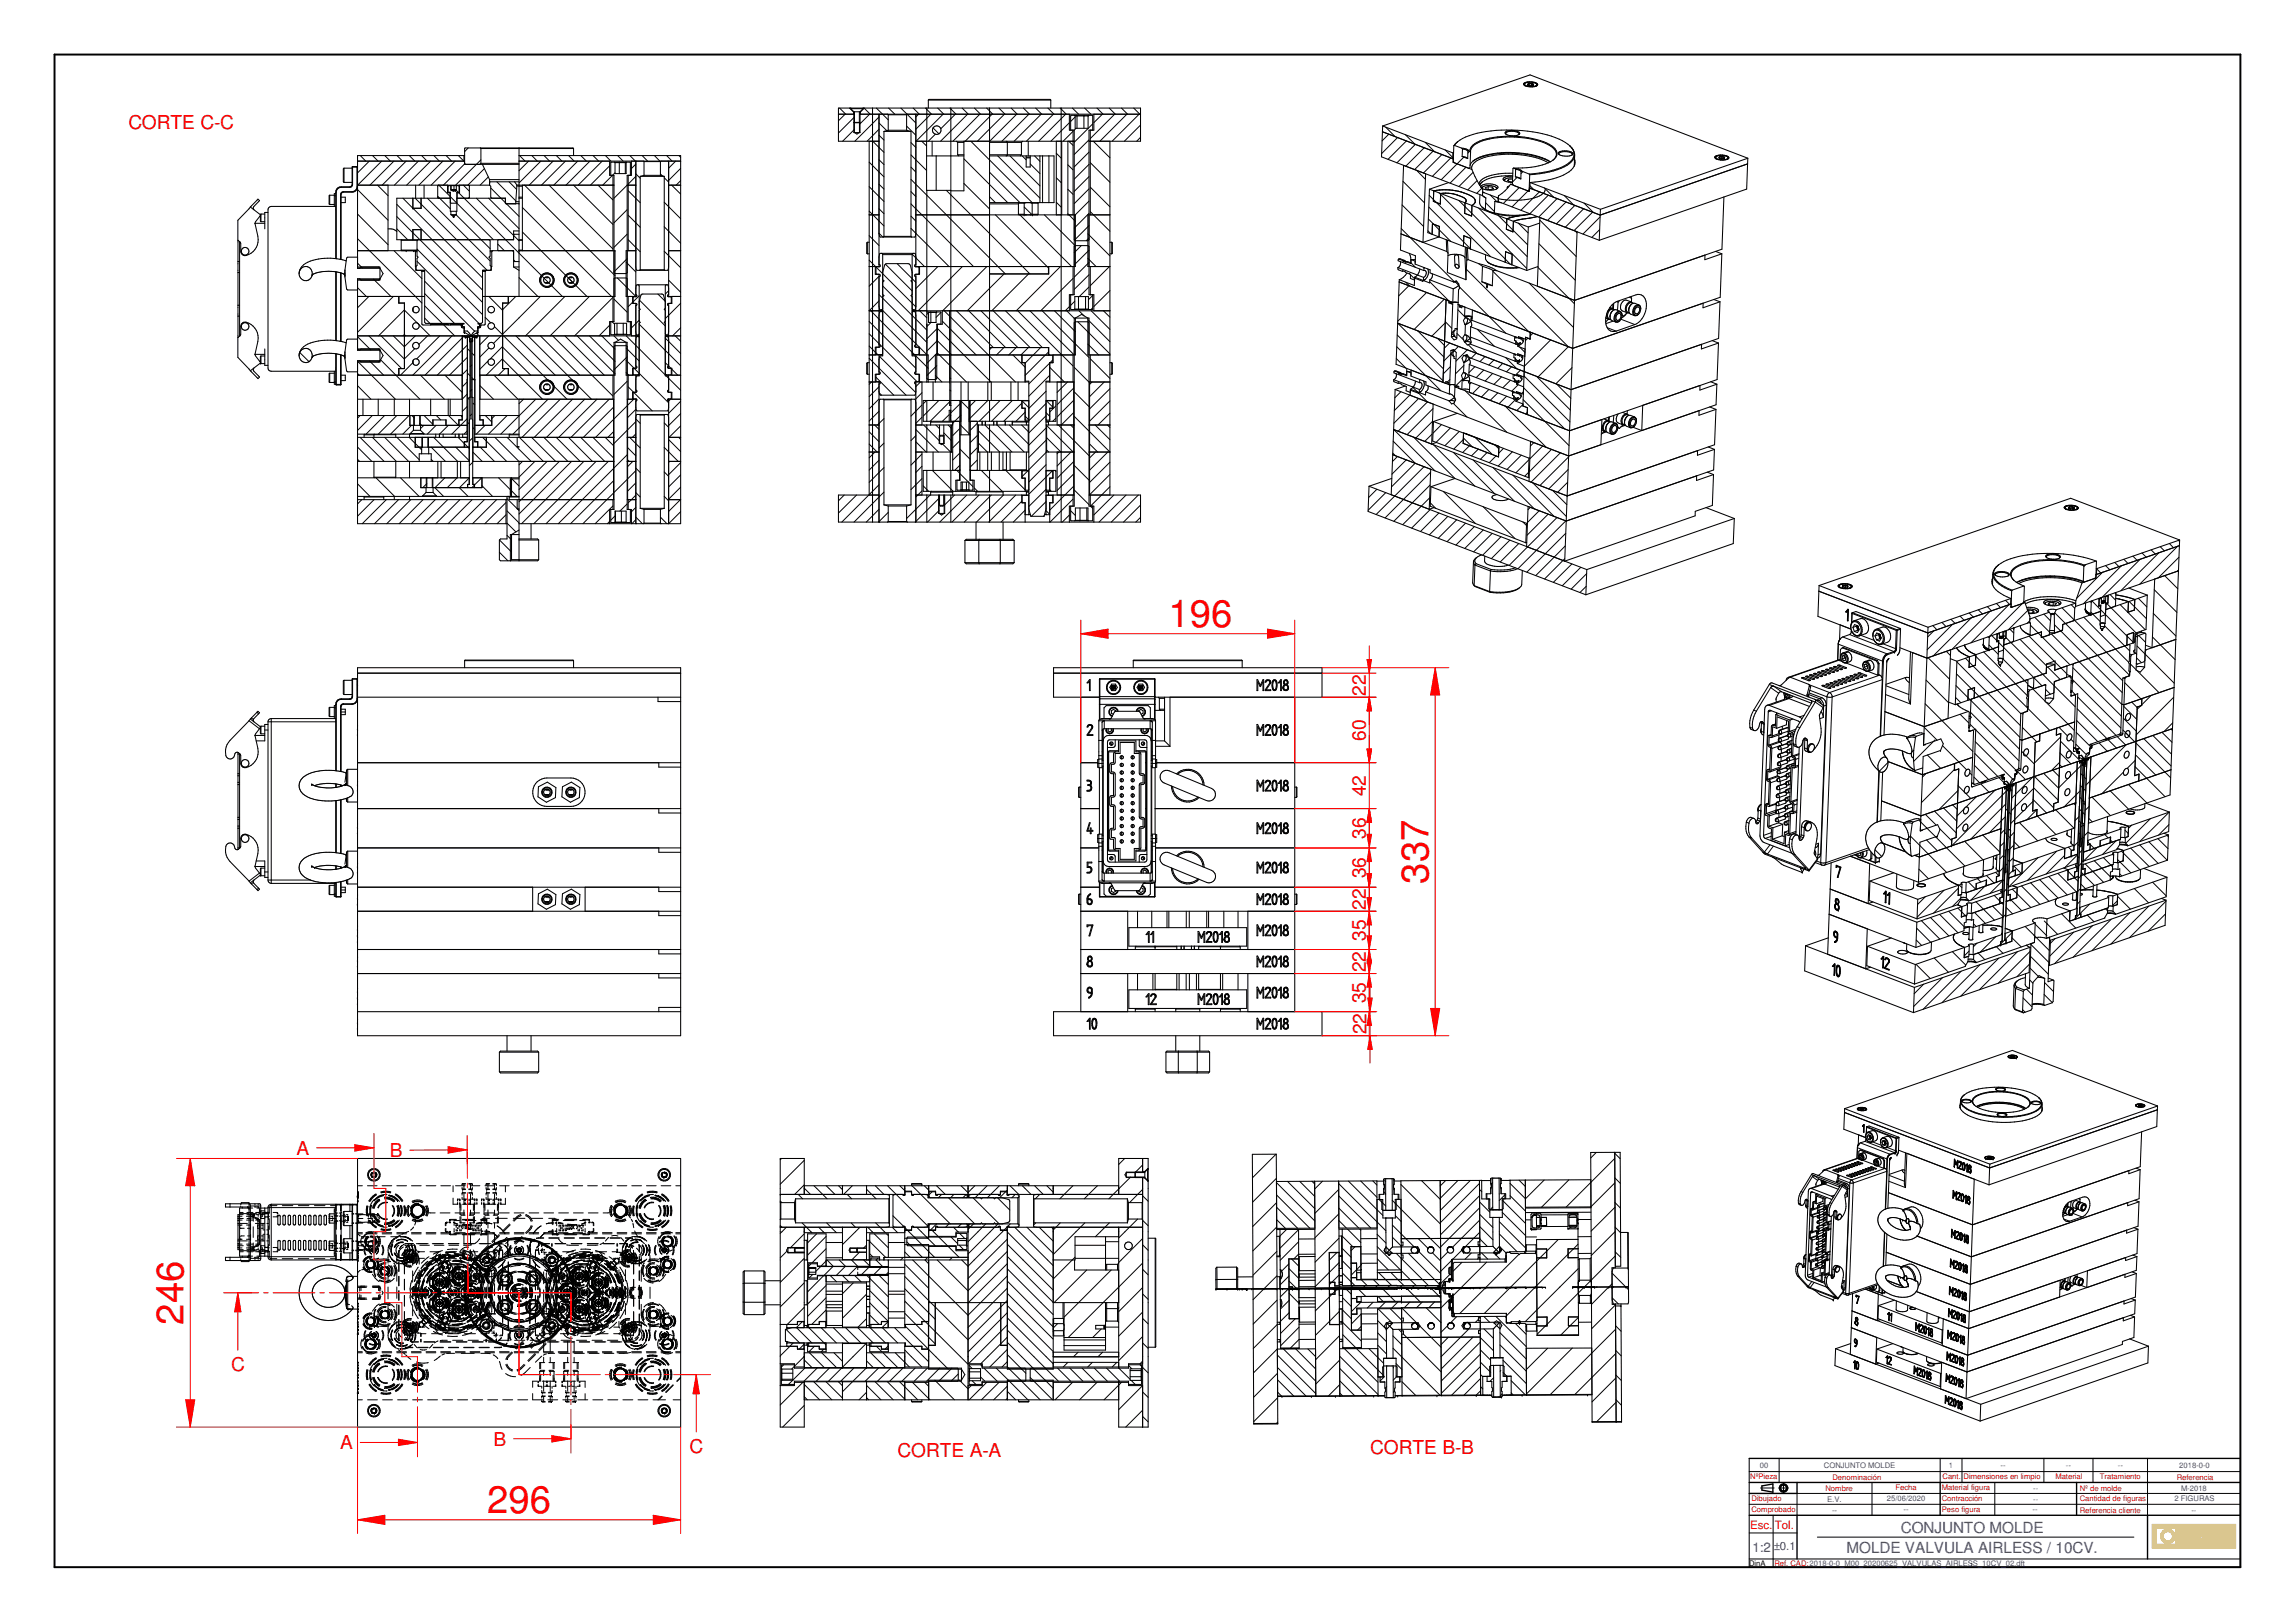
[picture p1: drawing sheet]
<svg xmlns="http://www.w3.org/2000/svg" width="841mm" height="594mm" viewBox="0 0 841 594" stroke-linecap="round" stroke-linejoin="round" font-family="sans-serif">
<defs><g id="words">
<g font-size="14" fill="#f00">
<text x="428.2" y="229.6">196</text>
<text x="523.5" y="323.7" transform="rotate(-90 523.5 323.7)">337</text>
<text x="67.2" y="485.2" transform="rotate(-90 67.2 485.2)">246</text>
<text x="178.5" y="554.1">296</text>
</g>
<g font-size="7" fill="#f00">
<text x="47" y="47.2">CORTE C-C</text>
<text x="500.5" y="254.9" transform="rotate(-90 500.5 254.9)">22</text>
<text x="500.5" y="271.3" transform="rotate(-90 500.5 271.3)">60</text>
<text x="500.5" y="291.7" transform="rotate(-90 500.5 291.7)">42</text>
<text x="500.5" y="307.3" transform="rotate(-90 500.5 307.3)">36</text>
<text x="500.5" y="321.7" transform="rotate(-90 500.5 321.7)">36</text>
<text x="500.5" y="333.3" transform="rotate(-90 500.5 333.3)">22</text>
<text x="500.5" y="344.7" transform="rotate(-90 500.5 344.7)">35</text>
<text x="500.5" y="356.1" transform="rotate(-90 500.5 356.1)">22</text>
<text x="500.5" y="367.5" transform="rotate(-90 500.5 367.5)">35</text>
<text x="500.8" y="378.9" transform="rotate(-90 500.8 378.9)">22</text>
<text x="108.7" y="422.9">A</text>
<text x="142.9" y="423.8">B</text>
<text x="84.7" y="502">C</text>
<text x="124.7" y="530.8">A</text>
<text x="180.9" y="529.5">B</text>
<text x="252.6" y="532">C</text>
<text x="328.9" y="533.7">CORTE A-A</text>
<text x="502.2" y="532.6">CORTE B-B</text>
</g>
<g font-size="5.6" fill="#00f">
<text x="696.6" y="561.4">CONJUNTO MOLDE</text>
<text x="676.7" y="568.9">MOLDE VALVULA AIRLESS / 10CV.</text>
</g>
<text font-size="4.9" fill="#00f" x="642.2" y="568.4">1:2</text>
<g font-size="4.2" fill="#f00">
<text x="641.4" y="559.9">Esc.</text>
<text x="650.4" y="559.9">Tol.</text>
</g>
<text font-size="4.2" fill="#00f" x="650" y="567.7">±0.1</text>
<g font-size="2.8" fill="#00f">
<text x="644.9" y="537.7">00</text>
<text x="668.4" y="537.7">CONJUNTO MOLDE</text>
<text x="714.2" y="537.7">1</text>
<text x="733.1" y="537.6">--</text>
<text x="757.1" y="537.7">--</text>
<text x="776.1" y="537.7">--</text>
<text x="798.6" y="537.7">2018-0-0</text>
<text x="745.1" y="545.9">--</text>
<text x="799.3" y="545.9">M-2018</text>
<text x="669.6" y="550">E.V.</text>
<text x="691.5" y="549.9">25/06/2020</text>
<text x="745.1" y="550">--</text>
<text x="796.8" y="549.9">2 FIGURAS</text>
<text x="671.4" y="554">--</text>
<text x="697.6" y="553.9">--</text>
<text x="744.9" y="553.9">--</text>
<text x="803.1" y="554.1">--</text>
</g>
<g font-size="2.8" fill="#f00">
<text x="641.4" y="541.7">NºPieza</text>
<text x="671.5" y="542">Denominación</text>
<text x="694.6" y="545.8">Fecha</text>
<text x="711.6" y="545.9">Material figura</text>
<text x="711.9" y="541.7">Cant.</text>
<text x="719.6" y="541.7">Dimensiones en limpio</text>
<text x="753.2" y="541.7">Material</text>
<text x="762.2" y="545.9">Nº de molde</text>
<text x="769.5" y="541.7">Tratamiento</text>
<text x="797.7" y="542">Referencia</text>
<text x="641.8" y="549.9">Dibujado</text>
<text x="669" y="546">Nombre</text>
<text x="711.6" y="549.8">Contracción</text>
<text x="762.2" y="549.9">Cantidad de figuras</text>
<text x="641.8" y="553.8">Comprobado</text>
<text x="711.6" y="553.9">Peso figura</text>
<text x="762.2" y="554">Referencia cliente</text>
<text x="650.2" y="573.4">Ref. CAD:2018-0-0_M00_20200625_VALVULAS_AIRLESS_10CV_02.dft</text>
</g>
<text font-size="2.8" x="641" y="573.4">DinA</text>
<text font-size="1.7" x="722.1" y="573.7">1</text>
</g></defs>
<path d="M20 20h801v554h-801z" fill="none" stroke="#000" stroke-width=".72"/>
<g fill="none" stroke="#000" stroke-width=".51">
<path d="M641 555h180M641 547h17.5M641 543h180M645.7 544.2v1.6M649.7 543.5v3M761 543v12M787 555v16"/>
<circle cx="653.6" cy="545" r="1.14"/>
<circle cx="653.6" cy="545" r="1.51"/>
</g>
<path d="M641 534.2v39.8h180v-39.8M641 571h180M649.8 571v3" fill="none" stroke="#000" stroke-width=".38"/>
<g fill="none" stroke="#000" stroke-width=".37">
<path d="M641 539h180M652 534.2v8.8M719 534.2v8.8M749 534.2v8.8M767 534.2v8.8M787 534.2v20.8M641 551h180M645.2 545h5M651.8 545h3.5M653.6 543.3v3.4M658.5 547v8M686 543v12"/>
<path d="M731 543v12M641 561.5h17.5M666 563h116"/>
</g>
<g fill="#faca0a">
<path d="M788.7 558.3v8.7h30.6v-8.7zM789.2 558.8h29.6v7.7h-29.6z" fill-rule="evenodd"/>
<path d="M789.6 559.3v6.8h28.7v-6.8zM814.2 563.4l.4-.1 .1 .4-.4 .1zM815.2 561.7h.6v1.8h.9v.3h-1.5zM816.9 563.4l.4-.1v.4l-.4 .1zM790.1 559.8h7.2v5.8h-7.2zM797.8 561.7h1.1a.59 .59 0 0 1 .5 .6 .59 .59 0 0 1-.5 .6h-.5v.9h-.6zM800 561.7h.6l.5 2.1h-.6l-.1-.5h-.6l-.1 .5h-.3zM801.3 561.7h.6v.9l.7-.9h.3l-.6 .7 .8 1.4h-.6l-.5-.9-.1 .9h-.6zM803.2 562.6h.8v.2h-.8zM804.7 561.7h.4l.7 1.4 .7-1.4h.4l.2 2.1h-.6l-.1-1.3-.7 1.3-.8-1.2-.1 1.2h-.5zM807.3 562.8a1.17 1.17 0 0 1 2.3 0 1.17 1.17 0 0 1-2.3 0zM810 561.7h.6v1.8h.8v.3h-1.4zM812.7 562l.6-.3a.39 .39 0 0 1 .5 .1 .39 .39 0 0 1-.1 .6 .34 .34 0 0 0-.3-.6 .34 .34 0 0 0-.3 .5 .77 .77 0 0 1 .9 .6 .77 .77 0 0 1-.5 .9 .77 .77 0 0 1-1-.6l.3-.2a.36 .36 0 0 0 .3 .6 .36 .36 0 0 0 .3-.5l-.1-.1a.74 .74 0 0 1-.6-1z" fill-rule="evenodd"/>
</g>
<g fill="none" stroke="#faca0a" stroke-width=".37">
<path d="M797.8 561.7h1.1a.59 .59 0 0 1 .5 .6 .59 .59 0 0 1-.5 .6h-.5v.9h-.6zM800 561.7h.6l.5 2.1h-.6l-.1-.5h-.6l-.1 .5h-.3zM801.3 561.7h.6v.9l.7-.9h.3l-.6 .7 .8 1.4h-.6l-.5-.9-.1 .9h-.6zM804.7 561.7h.4l.7 1.4 .7-1.4h.4l.2 2.1h-.6l-.1-1.3-.7 1.3-.8-1.2-.1 1.2h-.5zM812.8 563.2h.1M812.8 563.2l-.2-.1a.75 .75 0 0 0 .4 .7 .75 .75 0 0 0 .9-.2M812.8 563.2l.4 .4M813.3 563.6h.1M813.3 561.7a.63 .63 0 0 0-.7 .4 .63 .63 0 0 0 .2 .7l.8 .5M813.3 561.7h.1M813.3 562.4h.1M813.3 561.7l.5 .1 .2 .4"/>
<path d="M813.6 563.3h.1M813.6 563.4l-.3 .2M813.9 563.6h.1M814 562.3h.1M814 562.3l-.3 .1a.34 .34 0 0 0-.3-.6 .34 .34 0 0 0-.3 .5 .86 .86 0 0 1 .9 1.2l-.1 .1"/>
<circle cx="808.6" cy="562.7" r="1.18"/>
</g>
<path d="M792.3 561a2.65 2.65 0 0 1 2.9-.9 2.65 2.65 0 0 1 1.9 2.5h-1a1.73 1.73 0 0 0-2.6-1.4 1.73 1.73 0 0 0 0 3 1.73 1.73 0 0 0 2.6-1.4h1a2.65 2.65 0 0 1-3.6 2.3 2.65 2.65 0 0 1-1.2-4.1z" fill-rule="evenodd" fill="#faca0a"/>
<path d="M792.5 560.8a2.65 2.65 0 0 1 2.9-.6 2.65 2.65 0 0 1 1.7 2.4h-1a1.72 1.72 0 0 0-2.6-1.4 1.72 1.72 0 0 0 0 3 1.72 1.72 0 0 0 2.6-1.4h1a2.65 2.65 0 0 1-3.8 2.3 2.65 2.65 0 0 1-.8-4.3z" fill="none" stroke="#faca0a" stroke-width=".37"/>
<path d="M798.4 561.9l.4 .2-.3 .6z" fill-rule="evenodd" fill="#faca0a"/>
<path d="M798.4 561.9l.4 .2-.3 .6z" fill="none" stroke="#faca0a" stroke-width=".37"/>
<path d="M800.1 562.2l.3 .9h-.6z" fill="#faca0a"/>
<path d="M800.1 562.2l.3 .9h-.6z" fill="none" stroke="#faca0a" stroke-width=".37"/>
<path d="M808.1 562.1a.71 .71 0 0 1 1.1 .7 .71 .71 0 0 1-1.1 .6l-.2-.6z" fill-rule="evenodd" fill="#faca0a"/>
<path d="M788.7 558.3h30.6v8.7h-30.6zM789.2 558.8h29.6v7.7h-29.6zM789.6 559.3h28.7v6.8h-28.7zM790.1 559.8h7.2v5.8h-7.2zM803.2 562.6h.8v.2h-.8zM808.3 562a.79 .79 0 0 1 .9 .8 .79 .79 0 0 1-.9 .7l-.4-.6zM810 561.7h.6v1.8h.8v.3h-1.4zM814.2 563.4l.4-.1 .1 .4-.4 .1zM815.2 561.7h.6v1.8h.9v.3h-1.5zM816.9 563.4l.4-.1v.4l-.4 .1z" fill="none" stroke="#faca0a" stroke-width=".37"/>
<path d="M641 534.2h180M645.7 545.8l4 .7M649.7 543.5l-4 .7M658.5 543v4M658.5 555v16M711 543v12" fill="none" stroke="#000" stroke-width=".51"/>
<g fill="none" stroke="#000" stroke-width=".37">
<path d="M795 199.1l1.5 1.5M798.3 197.9l.4 .4M734.9 219.9l1.6 1.5M764.4 206.8l-.8 .7M768.3 208.4l1.5 1.4M770 219.1h.1M770.5 209.6l-9.5 9.5M771.6 207.2l1.6 1.5M773.3 217.8l2 2M775 206l1.5 1.5M777.4 207.2l-13.9 13.9M778.3 204.9l1.5 1.5"/>
<path d="M781.6 203.7l1.6 1.5M783.6 219.1l3.1 3.2M784.3 204.9l-14 13.9M784.9 202.5l1.6 1.6M788.3 201.4l1.5 1.5M789.4 216l8.3 8.3M791.1 202.5l-13.9 13.9M791.6 200.2l1.6 1.6M793.2 210.8l4.9 4.8M798 200.1l-13.9 13.9M798.3 208.7l-.5 .6M798.5 204.1l-7.5 7.5"/>
<path d="M673.7 235.8l16.5 6.3M675.3 233.3l16.2 6.2 .2 .3M677.3 238.8l-1.5 .7M677.8 232.4l16.4 6.5M678.4 231.4l.3 .1M681.9 232.7l5 1.9M690 235.8l5 1.8M700.8 239l-.7 18.9-9.1-3.5M706.5 231.8h.1M708.3 229.1l1.5 1.6M708.7 231.1l-2.3 2.2M711.6 228l1.5 1.5"/>
<path d="M713.2 238.5l1.6 1.6M714.9 226.8l1.6 1.5M715.5 228.7l-9.3 9.3M718.3 225.6l1.5 1.6M721.6 224.5l1.5 1.5M722.4 226.3l-13.9 13.9M723.6 239.9l27.6 27.6M725 223.4l1.5 1.5M726.8 235.9a2.32 2.32 0 0 0 2 1.8M726.9 238.8l16 16M728.3 222.2l1.5 1.5M728.5 233.3l.5 .2"/>
<path d="M728.9 236.3l3.4 3.3M729.3 223.9l-14 13.9M729.9 232.8l1.8 1.8M731.6 221l1.5 1.5M731.9 234.7h.1M732 234.9l.4 .3M732.5 235.3l12.7 12.8M734.3 232.7l.7 .7M735.1 233.5l25.4 25.4M736.1 221.5l-13.9 14M736.6 230.5l1.4 1.4M740.2 234.1l9.8 9.8"/>
<path d="M741.5 220.7l-12.4 12.3M743.1 223.6l-7.1 7.1M743.6 233l9.2 9.2M743.8 227.3l-.9 1M744.1 229l14.5 14.5M745.7 226.1l5.3 5.4M749 224.9l2.4 2.5M751.8 232.2l25.7 25.8M752.9 228.8l2.3 2.3M753 224.5l24.9 24.8M755.1 231.1l22.6 22.6M755.6 222.6l4.5 4.4"/>
<path d="M759 221.4l1.3 1.4M760.3 227.2l20 20.1M763.6 226.1l16.5 16.5M764.2 222.9a2.32 2.32 0 0 0 2 1.8M765.8 220.3l.6 .3M766.2 224.2l3.4 3.4M766.6 220.1l15.3 15.3M771.3 220.3h.1M771.3 229.2l9.2 9.2M771.4 220.4l.5 .5M772.1 221.1l10.7 10.7M776.9 221.4l9.2 9.2"/>
<path d="M780.2 220.3l6.4 6.3M783.1 236.6l13.7 13.6M783.7 232.7l2.6 2.5M788.8 233.3l8.3 8.3M789.1 224.7l8.3 8.3M123 258h.2M124.8 258.7h.2M125 255.9v.3M125.8 257.8v.2M128.2 255.9v.3M129 257.8v.2M129 255.1h.2"/>
<path d="M130.8 255.9h.2M402.9 255.1h20.4M402.9 258h20.4M408.1 259.1v.1M418.1 259.1v.1M428.8 255.4v17.9h-5.3M648.9 251.8l2.9 2.1M650 251.3l2.9 2.1M654.7 255.6l.1 .1M655.4 248.1h.5M655.6 255.9l-7.2 2.5M655.9 248.1h.1"/>
<path d="M655.9 248.1l-.2 .1M661.1 248.2l-.1 .5M662.2 254.4l.6 .4M662.5 247.7v.5M662.9 250.7l7.6 3M663 251.3l.5 .5M663.2 252.8l6.3 2.4M663.3 249v.3M664 247.2v.4M664.8 248.5l-.1 .3M665.2 257.1l2.9 2.1M665.5 246.7l-.1 .4"/>
<path d="M666.2 248v.3M666.4 256.4l-.6 .2M666.9 246.2v.4M667.7 247.5l-.1 .3M667.7 255.6l-1 .3M668.4 245.7v.4M668.5 251v.5M669.1 247v.3M669.2 258.3l-.9 .3M669.5 255.2l1.9 .1M669.5 255.2l-2.3 60.7M669.8 245.2v.5"/>
<path d="M670 250.5v.5M670.5 253.7l.7 .6 .2 1M670.5 253.7l-.7 .6-.3 .9M670.6 246.5v.3M670.7 251.9v.2M671.3 244.6v.6M671.4 255.3l-2.3 60.7M671.4 250v.5M672 246v.3M672.2 251.4v.2M672.8 244.1v.5M672.9 249.5v.5"/>
<path d="M673.5 245.5v.2M673.7 250.9v.2M674.2 243.6v.5M674.3 241.7l-18.4 6.4M674.4 249v.5M675 245v.2M675.1 250.4v.2M675.7 242.6l.2 .2M675.9 248.5v.5M676.4 244.5v.2M676.6 249.9v.2M677.3 248v.5"/>
<path d="M678.1 249.3v.3M678.8 247.5v.5M679.5 248.8v.3M680.3 247l-.1 .5M681 248.3v.3M681.7 246.5v.5M682.5 247.8v.3M683.8 245.7l.1 .2M683.9 247.3v.3M685.4 241.9l-1.5 .7M688.8 247.3l-18.3 6.4M689.8 248.9l-18.4 6.4"/>
<path d="M691.1 251.2l8.4 3.2M698.2 248.2l.5 .9 1 1M705.5 257.8l17.5 17.5M705.8 249.1l8.3 8.3M706.5 240.9l7.9 7.9M716.6 255.4l2 2M716.8 251.1l5.1 5.1M717 246.8l23.2 23.2M717.1 242.4l23.3 23.3M720.3 241.1l20.2 20.3M722.3 256.6l17.7 17.8M733.9 241.3l9.2 9.2"/>
<path d="M745 252.3l4.5 4.5M745.4 248.2l2.9 3M749.6 252.5l1.8 1.8M749.8 257.2l10.3 10.3M750.4 244.3l4.6 4.6M753.1 242.5l4.3 4.3M758.3 247.7l.7 .7M759.2 253.1l1.3 1.3M759.5 248.9l17.7 17.8M759.6 244.6l17.8 17.7M761.2 259.6l10.9 10.9M761.4 255.3l14 14"/>
<path d="M778.3 258.7l4.7 4.8M778.6 250.1l6.3 6.2M780.7 243.2l2.1 2.1M781.2 257.2l2 2M783 241l1.7 1.7M783.1 245.6l8.1 8.1M784.5 258.5l-1.3 1.3M788.3 254.7l-3.4 3.4M796.5 255.4l-13.7 13.8M87.2 276.2h.6M91.3 264l3.8 2.9M92.1 263l.7 .5"/>
<path d="M93.9 271.4h3.1M94.2 260.9l.5 .6M97 267.4h1.2M98.2 264.4h24.8M99.4 263.2v60.4M125 260.8h1.5M402.3 279.6h2M402.7 271.2h1.2M402.7 276.8h1.2M404.1 263.2v.2M404.1 267.1v11.5M404.7 264v2.9"/>
<path d="M406.7 268.6v.2M411.1 276.8v1.2M411.1 279.6v1.2M415.1 276.8v1.2M415.1 279.6v1.2M419.5 268.6v.2M421.5 264v2.9M421.9 279.6h2M422.1 263.2v.2M422.1 267.1v11.5M422.3 271.2h1.2M422.3 276.8h1.2"/>
<path d="M641.3 266.4l.9 .3M642.7 260.1l.9 .4M645.2 267.7h.2M645.3 264.3l1 .4M645.4 267.8l.9 .4M645.5 264.9l1 .4M645.6 264.3h.2M649 269.2l-.5 .2M649.1 260.3l-1.1 .4M650.6 265.3l-.8 .3M651.8 279.1h.2M651.9 276.2h.2"/>
<path d="M652 273.3h.2M652 279.1l-.5 .9 .3 .4M652 279.1l.4 .6-.2 .7M652.1 268.6l-2.6 .9M652.1 270.3l.3 .1M652.1 276.2l-.5 .8 .2 .5M652.1 276.2l.3 .2a.68 .68 0 0 1-.1 1.1M652.2 267.4h.3M652.2 273.3l-.4 .5 .2 .8M652.2 273.3l.5 .5-.3 .8M652.3 271.8l-3.6 1.2M652.4 270.4l-.6 .7 .3 .5"/>
<path d="M652.4 270.4l.4 .4-.2 .8M652.5 267.4l-.5 .8 .2 .5M652.5 267.4l.4 .5-.2 .8M652.9 272.9l-3.6 1.3M654.7 278.3l-2.7 .8M654.8 275.3l-2.7 .9M654.9 272.4l-2.7 .9M655 269.5l-2.6 .9M655.1 266.5l-2.6 .9M655.2 277.5h.2M655.2 274.5h.3M655.4 271.6h.2"/>
<path d="M655.4 277.5l-.5 .4 .2 .8M655.4 277.5l.4 .5-.2 .7M655.4 268.6l.3 .1M655.5 274.5l-.5 .8 .2 .5M655.5 274.5l.4 .5-.2 .8M655.6 271.6l-.5 .8 .2 .5M655.6 271.6l.4 .5-.2 .8M655.7 268.7l-.4 .4 .1 .8M655.7 268.7l.4 .5-.2 .8M656 268.6l-.3 .1M656.5 274.2l-1 .3M656.6 277l-1.2 .5"/>
<path d="M656.7 271.2l-1.1 .4M657.1 272.4l1 .4M657.2 269.3h.1M657.5 279.6l-2.2 .8M657.8 267.8l-1.2 .4M658.6 266.2l1 .3M659.2 277.7l-1.2 .4M659.2 276.4l-1.8 .6M661.1 262l-1.7 .6M661.2 270.4l1 .4M661.3 273.9l1 .4M661.4 271l.9 .4"/>
<path d="M661.5 270.3l.3 .1M662.4 274.2l.3 .2M668.1 262.8l-1.2 .4M691.9 279.2l-3.2 3.3M705.1 266.4l4.8 4.7M706.3 276.5l4.9 4.9M709.1 271l-7.8 7.8M711.8 273.1l8.9 8.8M718.3 261.6l3.2 3.2M722 265.3l1.8 1.8M722.1 260.9l17.8 17.8M723.7 276l8.4 8.4"/>
<path d="M723.9 271.7l13.7 13.7M724 267.3l14.8 14.8M740.8 275.1l4.7 4.8M741.1 266.4l5.3 5.3M754.5 266.4l3.1 3.1M754.8 279.2l-3 3M754.9 275.8l4 4M755.1 271.4l7.2 7.2M755.1 269.9l-9.6 9.6M758.9 270.8l1.1 1M759.9 275.2l.2 .1M760.7 272.6l3.8 3.8"/>
<path d="M760.9 268.3l5.4 5.3M761 263.9l7.8 7.8M761.2 275.7l.2 .1M761.7 275.3l.3 .2M762.7 279.1l.6 .6M764.1 278.9l-.9 .8M764.8 276l.8 .2M765.4 275.7l.3 .1M765.5 277.5l-.8 .8M765.5 277.5h.1M765.8 274l.5 .2M766.4 273.6h.2"/>
<path d="M769.2 272.1l3 3.1M772.5 270.9l3.1 3.1M775.9 269.8l3 3M776.7 268.9l.9 .3M777.1 268.4l.8 .3M778 267.4l4.3 4.3M778.1 263.1l4.8 4.7M779.2 272.7l-14.8 14.9M782.5 278.5l-3 2.9M782.5 276.4l7.5 7.5M782.7 272.1l12.7 12.8M785.6 270.5l10 10"/>
<path d="M788.9 269.4l6.9 6.8M792.3 268.2l3.7 3.7M795.6 267l.5 .5M796.2 264.8l-3.2 3.2M87.2 286.6h.6M87.2 284.1h.6M404.1 280.6v25.5M411.1 282.4v1.1M411.1 285.2v1.1M411.1 288v1.2M411.1 290.7v1.3M411.1 293.6v1.2"/>
<path d="M411.1 296.4v1.2M411.1 299.2v1.2M415.1 282.4v1.1M415.1 285.2v1.1M415.1 288v1.2M415.1 290.7v1.3M415.1 293.6v1.2M415.1 296.4v1.2M415.1 299.2v1.2M422.1 280.6v25.5M644.1 296.5l.2 .1M644.2 299.6l1 .4"/>
<path d="M644.3 296.7l1 .4M648 294.3l-.4 .2M648.5 281.8l-.5 .1M650.7 297.4l-2.6 .9M650.8 294.3l-2.3 .8M651 297.9l-2.6 .9M651 299.7h.3M651.1 285.9l-2.3 .8M651.1 296.8h.2M651.2 293.8h.3M651.3 299.7l-.6 .8 .3 .4M651.3 299.7l.2 .1a.68 .68 0 0 1-.1 1.1"/>
<path d="M651.3 296.8l.5 .4-.2 .8M651.3 290.9h.3M651.3 296.8l-.4 .8 .2 .4M651.4 288h.3M651.5 293.8l-.5 .8 .2 .5M651.5 293.8l.4 .5-.2 .8M651.6 285h.2M651.6 290.9l.2 .2a.63 .63 0 0 1 0 1M651.6 290.9l-.5 .8 .2 .4M651.7 288l.4 .4-.2 .8M651.7 282.1h.2M651.7 288l-.4 .4 .1 .8"/>
<path d="M651.8 284.4l-3.6 1.2M651.8 285l-.5 .8 .3 .5M651.8 285l.4 .5-.2 .8M651.9 282.1l-.5 .8 .2 .4M651.9 282.1l.4 .5-.2 .8M652.6 280.8l-3.6 1.3M653.9 298.7l-2.6 1M654 295.8l-2.7 1M654.1 292.9l-2.6 .9M654.2 290l-2.6 .9M654.3 287l-2.6 1M654.3 298h.3"/>
<path d="M654.4 284.1l-2.6 .9M654.5 295.1h.2M654.6 281.2l-2.7 .9M654.6 292.1h.2M654.6 298l-.5 .8 .2 .5M654.6 298l.4 .4-.2 .9M654.7 289.2h.2M654.7 295.1l-.5 .8 .2 .4M654.7 295.1l.2 .1a.68 .68 0 0 1 0 1.1M654.8 286.3h.2M654.8 292.1l-.4 .5 .2 .8M654.8 292.1l.4 .5-.2 .8"/>
<path d="M654.9 283.3h.3M654.9 289.2l-.5 .8 .3 .4M654.9 289.2l.5 .5-.2 .7M655 280.4h.3M655 286.3l-.4 .8 .2 .4M655 286.3l.4 .4-.2 .8M655.2 283.3l-.6 .8 .3 .5M655.2 283.3l.4 .5-.2 .8M655.3 280.4l-.5 .8 .2 .4M655.3 280.4l.2 .2a.68 .68 0 0 1-.1 1.1M655.7 297.6l-1.1 .4M655.9 291.8l-1.1 .3"/>
<path d="M656 288.8l-1.1 .4M656.1 285.9l-1.1 .4M656.2 283l-1 .3M656.7 294.4l-2 .7M656.8 297.1l-.5 .1M657.5 280.3l-.5 .2M658.5 297l-1.2 .4M658.5 294.5l-1.1 .4M658.6 293.2l-1.8 .6M659.1 280.2l-1.2 .4M704.5 283.8h.1M705.6 298.3l3.9 3.9"/>
<path d="M705.8 283.3l-1.3 1.3M708.9 297.1l8 8M712.3 296l4.8 4.8M715.6 294.8l1.7 1.7M716.2 281.9l-12.1 12.1M717.4 294.2l-.1 .1M717.5 289.6l-7 6.9M717.5 287.8l2.4 2.3M719.8 296.3l-2.7 2.6M720.3 290.5l1.9 2M721.8 283.1l.8 .8M722.5 288.1l.3 .1"/>
<path d="M723.3 284.6l2.1 2.1M723.5 280.3l5.3 5.2M724.3 291.8l-3.8 3.8M725.9 287.1l3 3.1M731.1 289.4l-14.1 14.2M732.5 284.8l1.9 1.9M733.8 285.2l.2 .1M734.3 284.8l.3 .1M734.8 287l.8 .9M734.9 299.2l-5.9 5.8M734.9 296.2l.8 .8M735 294.5l-12.9 12.9"/>
<path d="M735.2 289.8l-20 20M736.2 297.4l.7 .8M736.2 297.8l-.5 .5M736.6 288.9h.1M736.7 288.3l-.8 .8M736.7 289l.6 .6M737.4 285.5l.8 .2M738 287l-.8 .8M738 285.2l.3 .1M738.4 283.5l.5 .2M738.9 283l.3 .1M739.2 282.5h.1"/>
<path d="M739.3 282.6l3 2.9M739.3 281.9l.9 .3M739.7 281.3l.8 .3M741.6 296.9l-4.8 4.8M744.9 284.6l-7.7 7.8M745 292.8l5 5M745 293.5l-2.5 2.5M745.2 288.5l7.3 7.3M745.2 288.8l-8.2 8.2M745.6 284.4l8.7 8.7M746.4 298.7l7 6.9M746.4 296.5l-3.7 3.8"/>
<path d="M748.9 283.3l5.5 5.4M752.3 282.1l2.3 2.3M753.3 296.6l6.8 6.8M754.8 280.1l.8 .8M757.9 285l-3.5 3.5M760 294.3l.6 .6M761.8 299.1l-1.4 1.4M762 296.3l.8 .8M762.2 292l.7 .8M762.3 289.7l-5.8 5.8M762.3 287.7l.8 .7M762.5 283.3l.8 .8"/>
<path d="M762.6 280.4l-4.2 4.2M763.2 297.6l.8 .7M763.2 297.7l-.5 .5M763.4 293.2l.8 .8M763.4 293l-.5 .5M763.6 288.9l.7 .7M763.6 288.4l-.5 .5M763.7 284.6l.8 .7M763.8 283.7l-.5 .5M763.9 280.2l.8 .8M765.5 299.8l1.2 1.2M765.6 295.4l-1.5 1.4"/>
<path d="M766.7 292l6.7 6.7M773.3 289.6l6.8 6.8M778.2 282.7l-8 8M780 287.4l6.7 6.7M782.4 280.8l11 11M788 299.8l-9 9.1M794.9 297.5l-10.8 10.7M87.2 302.6h.6M87.2 300.1h.6M87.2 310.6h.6M93.9 315.3h3.1M95.1 319.8l-3.8 2.9"/>
<path d="M97 319.4h1.2M402.3 307.1h2M402.7 310h1.2M402.7 315.6h1.2M404.1 308.1v11.5M404.7 319.8v2.9M406.7 318v.2M411.1 302v1.1M411.1 304.8v1.1M411.1 307.6v1.2M415.1 302v1.1M415.1 304.8v1.1"/>
<path d="M415.1 307.6v1.2M419.5 318v.2M421.5 319.8v2.9M421.9 307.1h2M422.1 308.1v11.5M422.3 310h1.2M422.3 315.6h1.2M640 301.1l.9 .4M640.9 306.5l1 .4M643.5 301l.9 .4M643.9 300.4l1 .3M648.6 309.4l-2 2.7"/>
<path d="M649.1 306.3l-2.2 .8M649.1 305l-2.8 1M649.9 309.9l-2.2 2.9M654.3 300.9h.2M654.5 300.9l-.5 .8 .2 .5M654.5 300.9l.4 .5-.2 .8M655.6 300.6l-1.1 .3M655.8 307.2l1 .4M656.8 312.6l1 .4M658.2 304.5l-2.3 .8M659.4 307.1l1 .4M659.8 306.5l1 .3"/>
<path d="M660.1 305.7l.9 .4M660.2 302.8l1 .3M661.3 303.1l.3 .1M661.5 317.8l-.2 .2M661.8 300.6l1 .4M665.7 315.3l1.5 .6M666 314.5l-3.1 4.1M666.4 308.9l-1 .3M667.2 312.8l-1 .3M667.2 315.9l1.9 .1M667.2 315.9l.5 1M669.1 316l-.5 .9"/>
<path d="M681.2 314l.2 .2M684.7 310.6l-15.6 5.4M687.1 311.2l2.5 2.5M700.1 306.2l13.3 13.3M703.2 300.4l3 3M703.2 318.3l3.5 3.6M705.9 303.1l3.7 3.6M706 307.6l4 4M709.3 306.5l10.7 10.7M710.7 303.4l4.5 4.5M720 308.1l6.7 6.8M726.6 305.9l6.3 6.2"/>
<path d="M731.3 319.5l1.2 1.2M734.1 317.9l-1.4 1.4M734.2 313.2l-1.4 1.4M734.3 313.5l.5 .5M734.4 308.6l-1.4 1.4M734.7 304.9l.7 .7M734.7 303.8l-1.5 1.5M735.5 316.5l-.6 .5M735.8 315l.5 .5M735.8 307.2l-.5 .5M735.9 306.1l.7 .8M737.6 318.9l-1.4 1.4"/>
<path d="M737.8 314.2l-1.4 1.4M738 309.5l-1.4 1.4M738 317.2l2.7 2.8M738.1 308.3l2 2M738.1 304.8l-1.4 1.5M740 301.2l6.7 6.8M746.8 314.2l-10.8 10.7M753.7 311.8l-10.8 10.7M754.1 319.9l6.8 6.7M756.6 313.4l-6.8 6.7M757.5 318.7l4 4M758 310.3l1.2 1.2"/>
<path d="M760.8 317.6l.3 .3M761.2 318l.5 .4M761.3 313.1l-4.6 4.7M761.4 313.6l.4 .5M761.5 308.4l-1.4 1.4M761.5 309.3l.5 .5M761.7 305l.5 .5M761.9 300.7l.7 .7M762.7 319.5l4.8 4.8M762.8 316.1l-1 1M762.9 315.2l.5 .4M762.9 307l-.5 .6"/>
<path d="M762.9 311.5l-.9 1M763.1 310.8l.4 .5M763.1 302.4l-.5 .5M763.2 306.5l.5 .5M763.4 302.2l.4 .4M764.1 316.4l6.8 6.8M765.1 308.4l.8 .8M765.2 304.8l-1.4 1.4M766 309.3l1.4 1.4M767.5 315.3l5.8 5.8M768.6 310.3l-5.1 5.1M770.8 314.1l3.3 3.4"/>
<path d="M771.3 305.6l1.2 1.3M773.4 307.7l.7 .7M774.1 312.9l.5 .5M775.5 307.9l-5.1 5.1M776 314.8l4.9 4.9M777.5 311.8l.6 .6M778.2 312.5l6 6.1M778.7 304.1l1.2 1.2M780.8 310.6l6.8 6.8M781.2 302.2l-1.2 1.2M784.1 309.5l6.8 6.7M787.5 308.3l6.7 6.8"/>
<path d="M790.8 307.2l3.7 3.6M794.1 306l.5 .5M794.8 302l-3.8 3.9M92.8 323.2l-.7 .5M94.7 325.3l-.5 .5M98.2 322.3h15.6M125 326h1.5M404.1 323.3v.3M408.1 327.4v.3M418.1 327.4v.3M422.1 323.3v.3M702.4 340l5.1 5.1"/>
<path d="M704.1 337.2l6.8 6.8M705.6 328.4l-2.9 2.9M707.4 336l6.8 6.8M710.8 334.9l6.7 6.8M712.4 326.1l-9.9 9.9M714.1 333.8l5.7 5.6M717.5 332.6l3.1 3.1M717.7 325.3l-9.1 9.1M718 324.1l.9 1M718.6 328.9l-3.2 3.2M720.4 326.6l.3 .3M721.3 323l2.8 2.8"/>
<path d="M723.2 338.3l1 1M723.6 334.2l3.9 4M724.1 330.3l6.8 6.7M724.7 321.8l1.2 1.2M727.4 324.6l-5.1 5M728 320.7l2.8 2.7M730.2 331.9l3.8 3.8M730.8 328l2 2M732.9 330.1l1.2 1.2M733.9 322.6l-4.7 4.7M734 322.2l.5 .5M735 334.9l-.9 1"/>
<path d="M735.2 332.4l2.3 2.3M735.3 325.6l-.9 1M735.5 323.7l.5 .5M736.9 329.6l4 3.9M737.4 325.7l6.8 6.7M740.8 324.5l6.8 6.8M742.1 339.3l3.6 3.5M744.1 323.3l6.8 6.8M745.8 338.5l4.3 4.3M747.5 322.2l6.7 6.7M749.1 337.3l4.9 4.9M750.8 321l6.8 6.8"/>
<path d="M755.5 334.7l5.2 5.2M760.5 336.3l-.5 .5M762 334.8l-1.4 1.5M762.2 330.2l-.9 .9M762.4 325.5l-1 .9M762.6 323.8l1.6 1.7M762.6 320.8l-1 1M764.9 335.2l2.5 2.4M765.7 331.2l-3.6 3.5M766.8 339l-13.9 14M771.6 332.8l.7 .8M773.7 336.7l-13.9 13.9"/>
<path d="M775.9 329.9l-1.8 1.8M776 328.3l4.7 4.7M776.8 320l.7 .8M780.5 334.3l-13.9 13.9M782.2 325.5l5.2 5.2M787.4 331.9l-13.9 13.9M788.8 323.1l5 5M793.6 334.7l-6.4 6.3M793.7 330.1l-13.3 13.4M672.9 341.3l-.2 .1M702.1 353.2l5.2 5.2M702.2 344.3l2 2"/>
<path d="M708.8 350.9l5.2 5.2M711.8 358.1l-10.5 10.5M715.5 348.6l4.9 4.9M718.7 355.7l-13.9 14M721.6 348.3l-1.8 1.8M724.5 345.4l-1.3 1.4M724.9 349l2.5 2.5M725.6 353.4l-13.9 13.8M731.4 343.1l-5.7 5.6M731.6 346.7l2.4 2.5M732.5 350.9l-14 14M733.1 345.8l-.6 .6"/>
<path d="M734.7 344.3l-1.5 1.4M737.3 343.5l3.4 3.3M737.4 341.5l-2.7 2.7M739.3 348.6l-13.9 13.9M743.7 353.2l-4.6 4.5M743.8 358.9l1.2 1.2M743.9 348.5l-11.6 11.6M743.9 354.6l3.1 3M744.1 350.3l6.5 6.5M744.3 345.9l6.5 6.6M745.3 342.5l5.7 5.6M749.3 359.9l3.2 3.3"/>
<path d="M750.7 343.4l.4 .4M753.1 343.8l-1.7 1.7M759.9 341.4l-8.7 8.8M704.9 360.5l-3.4 3.5M741.2 369.8l.9 1M741.4 365.5l3.2 3.3M742.7 362.3l2.1 2.1M749.1 364.2l3 3M131 436.8h.1M131 434.3h1.8M131 436.6l.2 .2M131 436.9h.2"/>
<path d="M131 437l.2 .1M131.1 438.7h.1M131.1 436.6h.1M131.1 438.1h.1M131.1 437h.1M131.1 438.4h.1M131.1 437.9h.1M131.1 437.7h.1M131.1 437.4h.1M131.1 439.9h.1M131.1 437.8h.1M131.1 438h.1"/>
<path d="M131.1 437.6h.1M131.1 437.3h.1M131.1 437.2h.1M131.2 438.3h-.2M131.2 438.5l-.2 .1M131.2 437.2v.3M131.2 437.6v.4M131.2 438.4v.8M131.2 439.7v.5M134.7 434.3h3.5M136 430.5l.5 .7M136.1 429.8v.7"/>
<path d="M136.2 430.1v.4M136.3 430.6l.1 .1M136.4 429.9l-.2 .3M136.4 429.8l-.1 .1M136.4 429.4l-.2 .1a1.09 1.09 0 0 0 .3 1.7M136.5 429.4l-.3 .3-.2 .8M136.5 430.9l.1 .1M136.7 429.6h-.1M136.8 429.4l-.1 .1M136.9 431.1h.1M136.9 429.3l.7 .2 .4 .9M137 439.5a5.3 5.3 0 0 0-1.5 3.1"/>
<path d="M137.1 429.5l.3 .1M137.1 429.5h-.1M137.1 429.5h-.2M137.2 431.1l-.1 .1M137.2 439.5l-.2 .3M137.4 431l-.6 .1M137.4 429.6l.3 .3M137.4 429.6l.1 .1M137.5 429.4a.99 .99 0 0 1 .4 1.3 .99 .99 0 0 1-1.2 .5M137.5 429.3a1.05 1.05 0 0 1 .6 1 1.05 1.05 0 0 1-.5 .9M137.7 430.8l-.2 .2M137.7 429.9l.1 .1"/>
<path d="M137.7 429.9l.1 .5M137.8 430.5v.1M137.8 437.3l-1.2 .8-1.4 1.8M137.9 430.4l-.1 .1M137.9 437.5l-1.4 1-1.1 1.5M138 437.6l-1.4 1.1-1 1.4M138.8 438.3l-1.6 1.2M138.9 439.2a4.8 4.8 0 0 0-2.4 3.3M139 439.3a4.5 4.5 0 0 0-2.3 3.2M139.1 439.5a4.4 4.4 0 0 0-2.2 3.1M139.2 439.7l-.2 .1a4.1 4.1 0 0 0-1.9 2.8M139.5 436.5l2.2-.2 1.5 .2"/>
<path d="M139.6 436.8l1.8-.3 1.8 .3M139.7 436.9l1.7-.2 1.7 .2M139.7 437.9l-.9 .4M140 434.3h3.6M140.4 437.8l-.7 .1M140.5 438a5.7 5.7 0 0 0-3.3 1.8M140.9 438.5h.1a4.7 4.7 0 0 1 3.7 1.3M141 439.1a4.1 4.1 0 0 1 3.3 1.1M141 438.9a4.4 4.4 0 0 1 3.5 1.2M141 438.7a4.5 4.5 0 0 1 3.7 1.3M141.8 437.5l-2.1 .3-1.3 .5M142.4 437.8l1.2 .3"/>
<path d="M142.5 438a5.9 5.9 0 0 1 3.2 1.9M143.6 438.1l2.2 1.6-.6-.6M143.6 437.9l1.8 1.1 .9 1.1M144.8 437.6l1.4 1.1 1.1 1.4M144.9 437.4l1.4 1.1 1.1 1.5M145 437.3l1.6 1.2 1 1.3M145.4 434.3h3.6M150.8 434.3h3.5M156.2 434.3h3.5M161.5 434.3h3.6M166 438.8v2.3h1.8l-.1-.6M166 434.3v2.2"/>
<path d="M166.9 434.3h3.6M167.7 439.2v.6M168.4 439.2v.6M168.4 439.2h-.8v.6M168.6 439.2v.6M169.3 437h1.3M169.3 434.9v.6h1.3M169.3 433.7h1.3M169.3 433.7v.6M169.3 437v.7M169.3 438.5v.7M169.4 439.2h2"/>
<path d="M169.4 433.6l-.1 .1M169.4 437h-.1M169.5 435.6v.1M169.5 435.7h1.1M169.5 436.5v.3h1.1M169.5 433.5h1.1M169.5 435.7v.3M170 433.5v1.9M170 437.3v3.9M170.2 439.2v.6M170.6 439.2v.6M171.8 435.7h1.1v.4"/>
<path d="M171.8 436.8h1.1M171.8 433.5h1.2M171.8 437h1.3v.8M171.8 433.7h1.3v.6M171.8 435.5h1.3M171.9 439.2v.6M172.2 439.2v.6M172.3 434.3h3.6M172.4 433.5v1.9M172.4 437.4v3.8M172.6 439.2h1.4v.6M172.9 436.5v.3"/>
<path d="M172.9 436.8l.1 .1M173.1 434.9v.6M173.1 438.5v.7M173.1 435.5l-.1 .1M173.8 439.2v.6M174.5 439.2h.3v.6M174.7 439.2v.6M176.5 439.2v.6M177.2 439.2v.6M177.2 439.2h-.8v.6M177.4 439.2v.6M177.7 434.3h3.5"/>
<path d="M178.1 433.7v.6M178.1 434.9v.6h1.2M178.1 438.5v.7M178.1 433.7h1.2M178.2 439.2h2M178.2 433.6l-.1 .1M178.3 435.6l.1 .1M178.4 435.7h1M178.4 436.5v.3h1M178.4 433.5h1M178.4 435.7v.3M178.8 433.5v1.9"/>
<path d="M178.8 437.3v3.9M179 439.2v.6M179.3 437h-1.2v.7M179.4 439.2v.6M180.6 435.7h1.1v.4M180.6 436.8h1.1M180.6 433.5h1.2M180.6 437h1.3v.8M180.6 433.7h1.3v.6M180.6 435.5h1.3M180.7 439.2v.6M181 439.2v.6"/>
<path d="M181.2 433.5v1.9M181.2 437.4v3.8M181.4 439.2h1.4v.6M181.7 436.5v.3M181.7 436.8l.1 .1M181.9 434.9v.6M181.9 438.5v.7M181.9 435.5l-.1 .1M182.6 439.2v.6M183.1 434.3h3.5M183.3 439.2h.3v.6M183.5 439.2v.6"/>
<path d="M185.2 438.9v2.2h-1.7v-.6M185.2 434.3v2.2M188.5 434.3h3.5M193.8 434.3h3.6M199.2 434.3h3.6M204.6 434.3h3.6M210 434.3h3.5M215.3 434.3h3.6M220.8 434.3h3.5M226.1 434.3h3.6M231.5 434.3h3.6M232.8 439.8v.1"/>
<path d="M234.6 439.5l-1 1.5-.5 1.6M234.8 439.5l-.2 .3M235.4 437.3l-1.2 .8-1.4 1.7M235.5 437.5l-1.4 1-1.1 1.5M235.6 437.6l-1.4 1.1-1.1 1.4M236.4 438.3l-1.6 1.2M236.5 439.2l-.5 .3a5 5 0 0 0-1.9 3M236.6 439.3a4.6 4.6 0 0 0-2.2 3.2M236.7 439.5a4.6 4.6 0 0 0-2.2 3.1M236.8 439.7l-.2 .1a4.5 4.5 0 0 0-1.9 2.8M236.9 434.3h3.6M237.2 436.5l2.1-.2 1.5 .2"/>
<path d="M237.2 436.8l1.8-.3 1.8 .3M237.3 436.9l1.7-.2 1.7 .2M237.3 437.9l-.9 .4M238 437.8l-.7 .1M238 438a6.1 6.1 0 0 0-3.3 1.8M238.5 438.5a4.9 4.9 0 0 1 3.8 1.3M238.5 438.9a4.3 4.3 0 0 1 3.6 1.2M238.5 439.1a4.1 4.1 0 0 1 3.4 1.1M238.6 438.7a4.4 4.4 0 0 1 3.6 1.3M239.4 437.5l-2.2 .3-1.2 .5M240 437.8l2.1 .7M240 437.8h.2"/>
<path d="M240 438a5.9 5.9 0 0 1 3.3 1.9M241.3 437.9a5.4 5.4 0 0 1 2.6 2.2M242.1 438.5l1.4 1.2M242.1 438.5l.8 .6M242.3 434.3h3.5M242.4 437.6l1.4 1.1 1.1 1.4M242.5 437.4l1.5 1.1 1 1.5M242.6 429.8l-.2 .3M242.6 437.3l1.6 1.2 1 1.3M242.7 430l-.1 .1M242.7 430.7l.1 .1M242.7 429.8v.1"/>
<path d="M242.8 429.9l-.2 .5M242.8 429.4l-.1 .1a1.05 1.05 0 0 0 .2 1.7M242.9 429.4a1.01 1.01 0 0 0 0 1.8M243 429.6h-.1M243.1 431h.8l-.3 .2M243.2 431.1l.1 .1M243.2 429.5h.2M243.4 429.3l.6 .2M243.4 429.4h.1M243.5 429.5l.6 .4M243.5 429.5h-.1M243.5 431.1h.1"/>
<path d="M243.6 429.5h.2M243.9 429.5a.98 .98 0 0 1 .4 1.2 .98 .98 0 0 1-1.1 .5M244 429.5l.4 .9M244 429.3a1.06 1.06 0 0 1 0 1.9M244.1 429.8l.1 .6M244.1 430.7v.1M244.2 429.9h.1M244.2 430.7l-.1 .1M247.6 434.3h1.8M84.3 440.9v1.2M87.2 456.9h.6M87.2 455.5h.6"/>
<path d="M87.2 447.1h.6M87.2 448.7h1.5M87.2 457.1h1.5M87.2 455.7h1.5M87.2 446.9h1.5M87.2 445.5h1.5M87.2 445.7h.6M87.2 453.9h1.5M87.8 446.3h1.4M87.8 458.5h1.4M87.8 457.7h1.3M87.8 456.3h1.4"/>
<path d="M87.8 444.9h1.3M87.8 444.5h3.5M87.8 458.1h3.5M87.8 444.1h1.3M87.8 454.5h2.9M87.8 448.1h2.9M87.8 449.2v.2M87.8 453.2v.2M87.9 449.6l.2 .2M87.9 453.6l.2 .2M88.1 448.8l-.2 .2M88.1 452.8l-.2 .2"/>
<path d="M88.2 440.9v.3M88.2 441.7v.4M88.3 453.9h.1M88.3 449.9h1.2M88.4 448.7h-.1M89.5 452.7h-1.2M90.3 457.1h1.5v.9M90.3 445.5h1.5M90.3 448.7h1.5M90.3 455.7h2.4M90.3 446.9h2.4M90.3 453.9h1.5"/>
<path d="M90.5 457.7h2.2M90.5 444.9h2.3M90.5 444.1h2.2M90.5 446.3h1.3v.6M90.5 458.5h2.2M90.5 456.3h1.3M90.7 449.9h1.1M90.7 452.7h1.1M90.7 442.1h1.3M91.2 442.5h1.4M91.7 444.7h1.4v.9M91.7 441.7h3.8"/>
<path d="M91.8 444.5h2.2M91.8 458.1h2.2M91.8 444.1v.3M91.8 444.7v.8M91.8 447.1v.5M91.8 448.1v2.3M91.8 452.2v2.2M91.8 455v.5M91.8 455.7v.7M91.8 458.3v.2M91.8 446.1h.9M91.8 456.5h1"/>
<path d="M92.1 445.5h.7M92.8 455.3v1.8h-.7M92.8 445.3v2M92.8 449.3v3.9M93.1 456.9v.9h-1.4M93.3 442.1l1.4 .1M93.4 440.9v.3M93.4 441.7v.4M93.6 454.5h3.4M93.6 448.1h3.5M93.7 458.5h1.7M93.7 457.7h.9"/>
<path d="M93.7 455.7h.9v.7M93.7 444.1h1.7M93.7 446.1h.9M93.7 444.9h.9M93.7 456.5h.9M94.1 442.5h1.4M94.2 456l.5 .1M94.4 453.7v.2h.6M94.4 449.1v.4M94.4 449.7l.6 .2M94.4 453.1v.3M94.5 455.3h.6"/>
<path d="M94.6 440.9v.4M94.6 441.7v.4M94.6 444.1v.2M94.6 444.6v.9M94.6 446.2v.7h-.9M94.6 457.1v.8M94.6 458.2v.3M94.7 446.5l-.5 .1M94.9 442.3l.1 .3M95 442.8l.1 1.9M95.1 452.7h-.7v.2M95.1 448.7h-.7v.2"/>
<path d="M95.1 446.6v3.7M95.1 452.2v3.7M95.1 457.8l-.1 2.1M95.1 447.3h-.6M95.4 457.7h1.6M95.4 458.3h.2M95.4 444.9h1.6M95.4 457.1h.2M95.4 445.5h.2M95.4 443.7v.3M95.4 444.5v.8M95.4 445.7v.4"/>
<path d="M95.4 456.5v.4M95.4 457.3v.8M95.4 458.5v.4M95.4 444.3h.2M95.8 453.9h.6M95.8 449.9h.6M95.8 452.7h.6M95.8 448.7h.6M95.9 457.1l.3 .2M95.9 444.3l.3 .2h2.2v2.2M96.2 458.1l-.3 .2M96.2 444.1h2.3"/>
<path d="M96.2 445.3l-.3 .2M96.2 444.7v.4M96.2 457.5v.4M96.3 458.5h2.2M96.4 448.1v2.1M96.4 452.4v2.1M96.4 452.1h.7M96.4 450.5h.6M97 456.9h1.5M97 456.8h.4M97 445.8h.4M97 444h.4"/>
<path d="M97 458.6h.4M97 445.7h1.5M97.7 454.5h.7M97.7 450.5h.7M97.8 448.1h.6M97.8 452.1h.6M97.8 445.8h.4M97.8 458.6h.4M97.9 456.8h.3M97.9 444h.3M98.2 444.2h.2M98.2 442.3h24.8"/>
<path d="M98.2 458.3h.1M98.2 445.6h.1M98.2 457h.2M98.4 455.8v2.3h-2.2M98.4 449v4.5M98.6 444.2h.1M98.6 458.3h.1M98.6 445.6h.1M98.6 457h.1M98.7 446.4v3.9M98.7 452.3v3.9M98.7 458.3v2.1"/>
<path d="M98.7 442.2v2.1M99.1 441.7l-.3 .3M99.4 441.1v20.4M100.1 456.9h1.5M100.1 458.5h1.5M100.1 444.1h1.5M100.1 445.7h1.5M101.5 441.6h-2.1M101.6 444.1v.5M101.6 445.1v.6M101.6 456.9v.5M101.6 458v.5"/>
<path d="M101.6 456.9h.1M101.6 444.1l.1 .1M101.7 458.4l-.1 .1M101.7 445.6l-.1 .1M101.8 444.3v.3M101.8 445.1v.4M101.8 457.5v.2M101.8 458v.3M103.5 441.6h3.8M109.3 441.6h3.9M115.2 441.6h3.9M120.6 455.5h.4"/>
<path d="M120.6 446.3h2.1M120.6 456.3h2.1M120.6 447.1h.4M120.6 457.1h.4M120.6 445.5h.4M121.1 441.6h1.9M121.4 455.5h.4v.3M121.4 445.5h.4v.3M121.8 446.9v.2h-.4M121.8 456.9v.2h-.4M121.8 446.1v.5M121.8 456.1v.5"/>
<path d="M122.5 445.1h.1M122.5 456.3h.1M122.5 457.5h.1M122.5 457.3h1.3M122.5 447.5h.1M122.5 455.1h.1M122.5 445.3h1.3M122.5 447.3h1.3M122.5 455.3h1.3M122.8 446.3h.1M122.8 456.3h.1M122.9 445.1h.1"/>
<path d="M122.9 456.3h.1M122.9 457.5h.1M122.9 447.5h.1M122.9 455.1h.1M123 455.5h.7M123 447.1h.7M123 457.1h.7M123 445.4h.7M123.1 444.2l.1 .1M123.2 458.9v2.4h.5M123.2 458.3h.5M123.2 444.3h.5"/>
<path d="M123.2 444.3v1.3M123.2 445.9v4.4M123.2 452.3v4.3M123.2 456.9v1.4M123.2 458.3h-.1M123.7 441.3h-.5v2.3M124.3 458.3h.5M124.3 444.3h.5M124.3 455.5h.7M124.3 447.1h.7M124.3 457.1h.7M124.3 445.4h.7"/>
<path d="M124.3 441.3h.5v2.3M124.8 458.3h.1M124.8 458.9v2.4h-.5M124.8 444.3v1.3M124.8 445.9v4.4M124.8 452.3v4.3M124.8 457v1.3M124.9 444.2l-.1 .1M125 441.3h.3M125 441.1v20.4M125.2 445.3h1.3v.6M125.2 455.3h1.3v.6"/>
<path d="M125.6 441.3h.2M125.8 457.7h.6M125.8 454.9h.6M125.8 444.9h.6M125.8 447.7h.6M125.8 445.6h.6M125.8 447h.6M125.8 455.6h.6M125.8 457h.6M126.5 456.6v.7h-1.3M126.5 446.6v.7h-1.3M126.9 444.9h.5v.2"/>
<path d="M126.9 454.9h.5v.2M126.9 445.6h.5M126.9 447h.5M126.9 455.6h.5M126.9 457h.5M127.4 445.4v.7M127.4 446.6v.6M127.4 447.5l-.5 .2M127.4 455.4v.7M127.4 456.6v.6M127.4 457.5l-.5 .2M127.6 445.6v.5"/>
<path d="M127.6 446.6v.1M127.6 455.5v.6M127.6 456.3v.1M127.6 456.6v.1M128.2 441.1v2.6M128.2 448.9v4.8M128.2 458.9v2.6M128.2 441.3h.3M128.8 441.3h.9M129 447.9h.6M129 444.7h.7M129 457.9h.6"/>
<path d="M129 454.7h.7M129 444.5h.6M129 458.1h.6M129 454.5h.6M129 448.1h.6M130.3 454.5l.8 .1M130.3 447.9h.7M130.3 457.9h.7M130.3 444.5h.7M130.3 458.1h.7M130.3 448.1h.7M130.4 444.7h.6"/>
<path d="M130.4 454.7h.6M130.4 441.3h.6M131 451l.1 .4M131 454.9h1.3M131 451.5h1.8M131 447.6h1.3M131 451.9h1.8M131 444.9h4v.9M131.1 458.5h.1M131.1 440.2h.1M131.1 459.1h.1M131.1 459.3h.1"/>
<path d="M131.1 459.8h.1M131.1 459.9h.1M131.1 459h.1M131.1 458.2h.1M131.2 446.9v1M131.2 456.9v1M131.2 458.2v.2M131.2 458.8v.3M131.2 459.2v.1M131.2 459.9v.2M131.2 447.9h1.8M131.2 446.3h1.8"/>
<path d="M131.2 456.3h1.8M131.2 457.9h1.8M131.2 447.9l-.1 .1M131.2 457.9l-.1 .1M131.3 452l.7 .7M131.4 444.9v.9M131.4 446.7v1M131.4 456.7v1M131.4 447.7h2.2M131.4 447.7v.1M132.5 452.9l2.5 .1M132.7 452.9a3.6 3.6 0 0 0 0 3.6"/>
<path d="M132.8 455.8a3.2 3.2 0 0 0 3.5 2M133 455.7a2.6 2.6 0 0 0 3.5 1.7M133 444.7h-1.8v1.1M133 454.7h-1.8v1.1M133.6 454.9h-2.2v.9M133.7 454.9h1.3v.9M133.9 456.1a3.5 3.5 0 0 0 0 3.6M133.9 455.3l.9 1.1M134 451.6a3.6 3.6 0 0 1 3.6 0M134 454.4l-.2 .6 .4 .5M134.1 457.8a3.3 3.3 0 0 0 3.4 .1M134.1 453.6l-.2 1.7"/>
<path d="M134.1 456.3l-.1 .1a3.3 3.3 0 0 0 .1 3.2M134.2 453.6l-.3 1.6M134.2 454.4l-.2 .6 .4 .5M134.5 441.7l-.3 2.3 .3 1.3M134.5 453.8l-.3 1.3M134.7 441.7l-.3 1.8 .3 1.8M134.7 451.5h3.5M134.7 451.9h3.5M134.7 452.8a2.19 2.19 0 0 0 0 3.8M134.7 456.1l.4 .5M134.8 446.3h1.8M134.8 456.3h1.8"/>
<path d="M134.8 453l-.7 .6M134.8 455.9l.4 .5 .6-.1M134.8 457.9h1.8M134.8 444.7h1.8v1M134.8 454.7h1.8v1M134.9 441.8l-.3 1.7 .3 1.8M135 453.3a1.67 1.67 0 0 0 0 2.8M135 456.7v1h-4M135 446.7v.9h-1.3M135.1 453l-.6 .1-.2 .7M135.1 456.5v.1M135.2 447.2l1.4 1.7 1.2 .8"/>
<path d="M135.3 453.2l-.7 .1-.1 .5M135.4 447l1.1 1.4 1.4 1.1M135.5 444.4a5.4 5.4 0 0 0 1.5 3.1M135.6 446.9l1 1.4 1.4 1.1M135.6 452.7l1.2 .2M135.7 453.1a1.53 1.53 0 0 1 1.6 .9M135.8 442a5.3 5.3 0 0 0 .2 3.5M135.8 456.5l-.7 .1M135.8 442l-.2 2M135.8 452.9l.7-.1 .4 .5M135.9 457.7h2.3M135.9 447.7h2.3"/>
<path d="M136 441.5l-.2 .5M136 444.9h2.2M136 454.9h2.2M136.1 457.4v.7M136.1 441.6a5.4 5.4 0 0 0 0 3.7M136.1 456.4a1.66 1.66 0 0 0 .1 3M136.2 457.9l.3 .7M136.2 456.5a1.58 1.58 0 0 0 0 2.8M136.2 457.7v.4M136.2 457.9l.1 .3M136.3 457.7l.1 .2M136.3 458.2l.2 .3"/>
<path d="M136.3 457.5l-.1 .4M136.4 457.9l.2 .5-.2-.1M136.4 451.7a2.95 2.95 0 0 0-3.4 1.9M136.4 451.5a3.1 3.1 0 0 0-3.6 2.1M136.4 458l.3 .5-.3-.3M136.4 457.5v.8M136.4 457.5l-.2 .2M136.4 453l.5 .4M136.4 453l-.5 .1M136.5 458.6h.1M136.5 457.2l-.3 .7M136.5 452.9l-.1 .1"/>
<path d="M136.5 444.6a5 5 0 0 0 2.4 3.2M136.5 457.6v.2M136.5 458l.2 .3M136.5 458.5l.1 .1M136.5 457.2l-.2 .3M136.5 457.4l-.1 .1M136.5 457.6l-.1 .3M136.6 457.2h-.1M136.6 446.8v1.1h-1.8M136.6 457.9l.1 .4-.2-.2M136.6 456.8v1.1M136.6 457.6l-.2 .1"/>
<path d="M136.7 453.3a1.64 1.64 0 0 1 .7 2 1.64 1.64 0 0 1-2 1M136.7 457.3l-.2 .1M136.7 457.5l-.2 .1M136.7 457.3l-.4 .4M136.7 444.5l.1 .3a4.5 4.5 0 0 0 2.2 2.8M136.8 452.9l.8 .8 .2 .6M136.8 457.5l-.2 .4M136.8 453a2 2 0 0 1 0 3.4M136.9 457.2v.1M136.9 458.4h.3M136.9 452.8a2.18 2.18 0 0 1 0 3.8M136.9 457.3l.2 .1"/>
<path d="M136.9 457.3l-.1 .1M136.9 456.3l-.5 .3h-1.1M136.9 456.9l.7 .2 .4 .9M136.9 444.5l.1 .3a4.7 4.7 0 0 0 2.1 2.7M136.9 458.6h.3M137 447.3l1 .8M137 457.3l.2 .1M137 457.1l.4 .1M137 457.2v.1M137 457.1l-.2 .1M137 457.1l.2 .1M137 457.3l-.1 .1"/>
<path d="M137.1 457.2l-.4 .1M137.1 453h4M137.1 444.5a4.3 4.3 0 0 0 2.1 2.8M137.1 447.1a5.3 5.3 0 0 0 3.3 1.9M137.2 458.6h.1M137.2 455.5l-.2 .6-.6 .1M137.2 457.5l.3 .4-.3 .3M137.2 458.3l-.3 .1M137.2 458.5l-.3 .1M137.3 454l.1 .8M137.3 453.9l.3 .5-.2 .6M137.3 457.5l.2 .2"/>
<path d="M137.3 455.6l-.2 .6-.6 .2M137.3 457.3l.3 .3M137.4 453.8l.4 .5M137.4 457.5l.1 .3M137.4 457.2l.4 .3M137.4 457.2l.4 .8M137.5 458.7l-.8 .2M137.5 458.1l-.1 .1M137.5 457.9l-.1 .4M137.6 458.2l-.4 .4M137.6 457.8l-.1 .1M137.6 458.2l-.2 .3"/>
<path d="M137.6 457.6l-.2-.3 .3 .4M137.6 457.6l.1 .3M137.7 458.1h.1M137.7 457.9l.1 .2M137.7 458l-.2 .4M137.7 457.9l-.1 .3M137.8 454.3v.5M137.8 457.5v.8M137.8 458.3l-.3 .3h-.7M137.8 458.1l-.2 .2M137.8 457.5v.7M137.8 456.5l.1 .1a1.6 1.6 0 0 1 0 2.6"/>
<path d="M137.8 454.3l-.2 .7M137.8 456.4a1.63 1.63 0 0 1 .1 2.9M138 448.1l2.4 1.1-1.6-.5zM138.1 452.8a2.99 2.99 0 0 1 0 3.8M138.2 444.9v.9M138.2 446.8v.9M138.2 454.9v.9M138.2 456.8v.9M138.2 444.9l.3 .4M138.2 454.9l.3 .4M138.3 452.7a3.2 3.2 0 0 1 0 4M138.4 444.6a3.2 3.2 0 0 0 3.5 2.1"/>
<path d="M138.4 447.3l-.2 .4M138.4 457.2l-.2 .5M138.5 448.7l1.2 .5 2.2 .3M138.6 444.5a2.96 2.96 0 0 0 3.3 1.9M138.6 455l-.1-.1a3.3 3.3 0 0 0-3.2 .1M138.8 454.7h-.1a3.4 3.4 0 0 0-3.5 .1M138.8 445.9l.2 .4-.3 .4M138.8 455.8l.2 .5-.3 .4M138.9 452.9l.2 .3a3.5 3.5 0 0 1-.2 3.2M139.6 450.4l2.1 .3 1.6-.3M139.7 450l1.7 .3 1.8-.3M139.9 456.2l.1 .2a3.2 3.2 0 0 1-.1 3.1"/>
<path d="M140 451.5h3.6M140 451.9h3.6M140.1 456.1l.2 .3a3.4 3.4 0 0 1-.2 3.3M141.9 440.5a3 3 0 0 0-3.3 2M142 440.4a3.3 3.3 0 0 0-3.6 1.9M142.5 456.2a5.1 5.1 0 0 0 0 3.4M142.5 458.9a4.6 4.6 0 0 0 2.4 3.2M142.6 449.2h-.1M143.2 453h2.1M143.2 450.2l-1.8 .3-1.7-.2M143.7 441.6a3 3 0 0 1 0 3.8M143.8 455.9a3.9 3.9 0 0 0 0 3.9"/>
<path d="M143.9 441.5a3.2 3.2 0 0 1-.1 4.1M143.9 456a3.6 3.6 0 0 0 0 3.8M144.1 454.7l-1.4 2.8M144.4 446.7a4.3 4.3 0 0 1-3.4 1.1M144.4 448.4l-1.8 .8M144.5 446.9a4.2 4.2 0 0 1-3.5 1.2M144.5 448.4l-1.8 .8M144.5 458.9l.1 .4a2.93 2.93 0 0 0 3.2 1.5M144.6 458.9l.1 .3a2.87 2.87 0 0 0 3.1 1.6M144.6 447a4.7 4.7 0 0 1-3.6 1.3M144.7 458.9l.1 .3a2.76 2.76 0 0 0 3 1.4M144.7 447.2a4.7 4.7 0 0 1-3.7 1.3"/>
<path d="M144.7 453.6l-.4 .3a5 5 0 0 0-1.9 3M144.8 453.7l-.4 .3a4.8 4.8 0 0 0-1.9 2.9M145.3 454.5a3.9 3.9 0 0 1 3.9 0M145.4 441.7l.1 .1a5 5 0 0 1 0 3.4M145.4 451.5h3.6M145.4 451.9h3.6M145.6 459.7l-.2 3.3M145.6 441.7l.1 .1a4.5 4.5 0 0 1-.1 3.5M145.7 447.1a5.1 5.1 0 0 1-3.3 1.9M145.8 447.2l-1.4 1.2M145.8 441.6l.1 .1a4.7 4.7 0 0 1-.1 3.7M145.9 447.3l-1.4 1.1"/>
<path d="M145.9 452.8l-.3 .1M146 441.5l.1 .2a4.7 4.7 0 0 1-.1 3.8M146.2 458l-.1 2.5M146.2 456.1a2.11 2.11 0 0 0 0 3.6M146.3 452.6l-.2 .1M146.3 452.6l-1.1 1M146.3 452.9a4.6 4.6 0 0 0-2.9 1.7M146.3 446.9l-.9 1.1-1.8 1.1M146.3 457.9l-.1 2.5M146.7 441.6a5.4 5.4 0 0 1 0 3.8M146.8 452.4l-.5 .2M146.8 453.1l.1-.1a4.7 4.7 0 0 1 3.6 1.2"/>
<path d="M146.8 452.9a5 5 0 0 1 3.8 1.3M146.9 441.5a6.5 6.5 0 0 1 0 3.9M146.9 455a2.71 2.71 0 0 0-2.3 1.9M146.9 454.9a2.95 2.95 0 0 0-2.4 2M147.2 441.7l.2 1.8-.2 1.7M147.3 446.9l-1.1 1.4-1.4 1M147.3 456.1l-.9 1.2M147.4 447l-1.1 1.4-1.4 1.1M147.6 447.1l-1 1.4-1.6 1.2M147.7 454.9l-.8 .1M147.7 455.1a2.84 2.84 0 0 0-3 1.8M147.8 455.9l-1.1 1.2"/>
<path d="M147.8 456.7l-1.7 1.8M148 441.7l.2 1.8-.2 1.7M148.1 451.7l-.9 .4M148.2 452.9a4.7 4.7 0 0 1 3 1.7M148.2 441.7l.2 1.8-.2 1.8M148.3 458l-.1 2.6M148.3 458h1.1M148.3 441.6a6.3 6.3 0 0 1 .1 3.7M148.3 457.9v.1M148.3 457.8h1.1M148.3 456.1a2.07 2.07 0 0 1 .1 3.6M148.9 460l-.2 1.3"/>
<path d="M149 458.9a2.3 2.3 0 0 0 .1 4M149.1 459a2.16 2.16 0 0 0 0 3.8M149.2 454.4a3.9 3.9 0 0 0-3.9 0M149.3 459.4a1.81 1.81 0 0 0 0 3M149.4 455.5l-.8 .1M149.4 460l-.4 .2v.4M149.4 456.1a2.81 2.81 0 0 1 0 3.6M149.5 441.5a3.9 3.9 0 0 0 0 3.9M149.5 456l.6 1.2M149.6 459.7l-.4 .3M149.6 456l.6 1.2M149.8 451l-1.2 .5"/>
<path d="M149.8 455.9l-1.1 1.2M149.9 459.7l.3-.2 .4 .2M149.9 441.7a3.5 3.5 0 0 0 0 3.6M150 441.8l-.1 .2a3.2 3.2 0 0 0 .2 3.2M150.1 459.3a1.54 1.54 0 0 1 1.7 1.7M150.1 457.2v1.4M150.1 458.6l-.9 1.4M150.2 457.2v1.4M150.2 458.6l-.6 1.2M150.4 444.5l1 1.3M150.4 458h1v1M150.4 457.8h1"/>
<path d="M150.6 444.5a2.52 2.52 0 0 0 2.9 1.5M150.6 458.3h-.2a2.64 2.64 0 0 0-2.6 1.7M150.7 457.9a3 3 0 0 0-3.3 2M150.7 455.9l.3 .4a3.8 3.8 0 0 1-.3 3.5l.1-.3a3.7 3.7 0 0 0-.2-3.5M150.7 459.3l-.2 .4 .2 .3M150.7 457.8a3.3 3.3 0 0 0-3.5 2M150.8 451.5h3.5M150.8 451.9h3.5M150.8 442.3v.7M150.8 443.9v.8l.7 .4M150.8 442.3h.1M150.9 459.7l.3 .3"/>
<path d="M150.9 443.9v.9l.7 .3M150.9 442.3a2.4 2.4 0 0 0 .9 3.2M151 444.3l.1 .8 .8 .3M151 443.9v.8l.7 .4M151 444.6l.6 .4M151 447l.3 .1a4.2 4.2 0 0 0 3.7-.1M151 460l.4 .2v1.4l-.4 .2M151 442.3v.8M151.1 459.4a1.73 1.73 0 0 1 0 3M151.1 444.2l.2 .8 .7 .2M151.2 458.5v.8M151.2 458.5l-.2 .4"/>
<path d="M151.3 446.6a3.6 3.6 0 0 0 3.5 0M151.3 460l.3 .9M151.3 444.6l.7 .7M151.3 442.4a2.03 2.03 0 0 0 0 2.2M151.3 442.2l-.6 .5 .1 .8M151.3 455.5h-2.7l-.7 .3M151.3 444.6l.7 .6M151.3 442.4a2.19 2.19 0 0 0 0 2.2M151.3 458.4l-.1 .1M151.3 459a2.18 2.18 0 0 1 0 3.7M151.3 440.5l.2-.1a3.4 3.4 0 0 1 3.2 .1M151.3 458.6l.5 .4"/>
<path d="M151.3 458.5h.8M151.4 458.9a2.36 2.36 0 0 1 0 4M151.4 445.8l.3 .3M151.4 455.5l-.8 .1M151.4 445.8l1.3 .5 .8-.1M151.4 442.2l-.6 .5 .2 .7M151.6 449.4l-1.1 1.2M151.6 441.8l-.8 .5M151.6 441.8l-.7 .4v.8M151.7 442l-.4 .4M151.7 441.9l-.7 .4v.8M151.7 455.9l.1 .2a5.2 5.2 0 0 1 0 3.7"/>
<path d="M151.8 458.2l-.4 .2M151.8 441.4l-.9 .9M151.8 455.8l.1 .3a4.9 4.9 0 0 1-.1 3.8M151.9 441.7l-.6 .7M152 441.8l-.3 .2M152 456.1l-3 .2M152 446.4l.3 .8M152.1 456.1a4.5 4.5 0 0 1 0 3.5M152.1 459.4l.7 .7M152.1 458l.3-.2 .4 .2M152.2 459.2a2.53 2.53 0 0 1 0 3.3M152.2 445.6l.8 .4 .7-.4"/>
<path d="M152.3 447.6l-.3 1.1M152.3 445.4l.7 .4 .7-.4-.7 .4M152.5 459a2.95 2.95 0 0 1 0 3.8M152.6 455.5h4.3M152.6 441.2h.1M152.6 441.2l-.6 .5M152.6 441.2l.7 .3M152.7 458.9a3.1 3.1 0 0 1 0 4.1M152.7 445.7l.8 .2M152.8 459.3l-.7 .7M152.9 458.5h2.7M153 441.1l1.7 .7"/>
<path d="M153 441.1h-.1M153 441l-.7 .4 .8-.4M153 441l.8 .4M153 441v.1M153.1 441.2l-.7 .3M153.1 441.2l.6 .4M153.1 441.1v.1M153.2 458.3l.4 .2-.4 .4M153.3 441.3l-.8-.3-.6 .6M153.4 440.9h-.2a2.55 2.55 0 0 0-2.6 1.7M153.5 440.7h-.2a2.8 2.8 0 0 0-2.9 1.9M153.5 445.9h.1"/>
<path d="M153.6 441.5l-.6-.3-.6 .4M153.6 445.6l-.6 .4M153.8 456.1h3.6M154 441.7l.4 .2M154 445.3l-.5 .5-.8-.3M154.1 441.7l.7 .3 .1 .7M154.1 441.6l.8 .2 .1 .8M154.1 445.4l-.6 .5M154.2 445.6l-1.8 .2M154.3 441.5l.4 .3M154.3 442l.4 .4M154.3 445.5l-.1 .1"/>
<path d="M154.3 442l.7 .3v.8M154.4 442l.7 .3M154.5 441.8l.7 .4v.9M154.5 441.9l.7 .4M154.7 444.6l-.3 .5M154.7 442.4l.3 1.1M154.7 441.8l.4 .5M154.7 446.4l-.2 .2a3.5 3.5 0 0 1-3.2-.1M154.8 440.4l-.1-.1a3.4 3.4 0 0 0-3.5 .1M154.8 442.4l.3 1.1M155 440a4 4 0 0 0-4 .1M155 441.8a2.53 2.53 0 0 1 0 3.3"/>
<path d="M155 444.6l-.9 .6 .3-.1M155 443.9v.8l-.7 .4M155 444.1l-.2 .5M155.1 443.5l.1 .7-.6 .6M155.1 444.8h.1M155.1 443.5l-.4 1.1M155.1 442.3l.3 1.2M155.2 441.7l.5 1.1M155.2 444.8l-.8 .4M155.2 444.7l-.7 .4M155.2 443.9v.9M155.2 443.5l.2 .8-.6 .5"/>
<path d="M155.4 443.5v.2M155.4 443.5a2.32 2.32 0 0 1-1.2 2.1M155.7 442.8l.2 .3M155.7 442.8a2.81 2.81 0 0 1-.5 2.5M156 441.8l.1 .2a3.4 3.4 0 0 1-.1 3.2M156.1 443.5l.7 .5M156.1 441.7l.2 .3a3.5 3.5 0 0 1-.2 3.3M156.2 451.5h3.5M156.2 451.9h3.5M156.5 441.5l.2 .4a3.8 3.8 0 0 1-.2 3.5M157.2 444.2h2.3M157.6 458.5h3.8"/>
<path d="M158.4 455.5h4.1M159.2 456.1h3.5M160.8 458.6a2.45 2.45 0 0 0 0 4.3M161.3 444.2h3.6M161.4 459.7h-.1a1.28 1.28 0 0 0 .1 2.2M161.5 459.4l-3.2 1.5M161.5 451.5h3.6M161.5 451.9h3.6M161.6 459.9a.98 .98 0 0 0 0 1.7M162 459.6l.9 .3M162.1 458l-3.3 1.4M162.6 460h.1a.97 .97 0 0 1-.1 1.6"/>
<path d="M162.7 459.6l.3 .3M162.9 459.9l.3 .9M163 459.9a1.25 1.25 0 0 1-.3 1.9M163.2 448v.9M163.2 450v.9M163.3 451.1h.1M163.3 447.8h.1M163.4 458.6a2.49 2.49 0 0 1-.1 4.3M163.4 448v.9M163.4 449.9v.9M163.4 458.5h3.9M163.6 451h.4"/>
<path d="M163.6 447.8h.5M163.6 451.2h.4M164 447.6l-.5 .1M164.3 455.5h3.9M164.4 459.2l-3.7 1M164.5 451.2h.3M164.5 456.1h3.6M164.5 451h.5v.3M164.6 447.8h.4M164.6 459.6l-3.6 .9M164.8 451.8l.1 .2M164.8 446.8v.3"/>
<path d="M164.8 447.4v.2h-.4M164.8 451.2v.3M164.9 451.1l-.1 .1M164.9 446.8h2.3M164.9 447.8h.1M164.9 459.5l-3.4 .7M165 451.7v.3h2.2M165 446.8v.3M165 447.5v.3M165 452.2h2.3M165 446.6h2.2M165.1 459.7l-.7 .1"/>
<path d="M165.1 459.7l2.9 .1M165.1 459.7l-3.4 .8M166.2 447.7l.7 .4zM166.4 459.1l3.8 .6M166.4 447.5v1.4M166.4 450v1.3M166.4 451.6v.2h2M166.6 459.5l3.7 .6M166.8 444.2h3.5M166.8 459.4l3.5 .6M166.8 458.6l-3.5 .3M166.9 448.1l.7 .3"/>
<path d="M166.9 451.5h3.6M166.9 448.1l.8 .2M166.9 451.9h3.6M167 459.7l1 .1M167.1 448.7v.1M167.1 448.9l.1 .7M167.2 450.2l.1 .6M167.6 457.5l-3.6 .2M167.6 440.5v.6M167.6 450.5l-.1 .3M167.9 448.7l-.3 .2M167.9 449.8l-.3-.1v.4"/>
<path d="M168 459.8l2.4 .6M168.2 448.9v.7M168.4 440.5v.6M168.4 447h-2v.3M168.5 450.1l.1 .7M168.6 445.6l.1 2.3M168.6 443.5v1.2M168.6 444.7h1.7M168.6 444.7l.1 .1M168.6 440.5v2.8M168.7 448.7l-.2 .7M168.7 458.8l3.4 1"/>
<path d="M168.8 447.9h1.6M168.9 445l1.5 .1M168.9 448.7l.1 .7M168.9 441.1v2.2M168.9 445.6v2.3M169 450.2l-.2 .6M169.3 458.5h2.4M169.4 457.8l3.4 1.2M169.4 452h4.4M169.5 446.8h4.3M169.5 446.6h4.4M169.5 441.1h4.7"/>
<path d="M169.5 452.2h4.4M169.6 448.9a.68 .68 0 0 0-.4 .6 .68 .68 0 0 0 .4 .6M170 455.5h4M170 443.1v2M170 447.9v1.9M170 451.8v3.9M170 457.7v2.3M170.1 459.9l.5 .8M170.2 440.5v.6M170.3 458.2a1.77 1.77 0 0 0 0 3M170.4 448.9a.73 .73 0 0 1 0 1.2M170.4 451.8h4"/>
<path d="M170.4 447h4M170.6 440.5v.6M170.6 458.7l-.5 .8M170.9 448.7v.1M170.9 448.9l.1 .3M171 449.6v.3M171.1 450.1l.2 .1M171.1 448.7l.1 .1M171.3 448.8l.1 .1M171.4 449v.4M171.4 449.8v.3M171.6 450.1l-.2 .1"/>
<path d="M171.7 456.8h-.1a2.9 2.9 0 0 0-3.1 1.9M171.7 449.5v.4M171.8 458.6a1.15 1.15 0 0 1 0 2.1l1.2 .4 2.1 1.5M171.8 450.1l.2 .1M171.9 440.5v.6M171.9 448.7l-.2 .3M172 447.9h1.6M172 448.7l.2 .5M172.1 458.1a1.77 1.77 0 0 1 0 3.1M172.1 444.7h1.8M172.2 444.2h3.5M172.2 458.5h2.9"/>
<path d="M172.2 449.7v.4M172.2 440.5v.6M172.3 451.5h3.6M172.3 451.9h3.6M172.4 443.2v1.9M172.4 447.9l.1 2.3M172.4 451.9v3.9M172.4 457.8v2.2M172.4 448.7h.2M172.8 448.7l.1 .5M172.8 448.6h-3.4M172.8 448.4l-3.3 .1"/>
<path d="M172.8 458.9l-.2-.4v.8M172.8 455.9l-2.9 .2M172.9 449.7l-.2 .5M173.1 459.3l.3 .4-.3 .4M173.2 449.7l.2 .5M173.4 448.7l-.2 .5M173.4 450.5v.3M173.4 457.8a2.91 2.91 0 0 1 .1 3.7l-.9-.5M173.5 441.1v2.3M173.5 445.6v2.3M173.6 445l-1.6 .1M173.6 448.7l.1 .5"/>
<path d="M173.6 450.5l.1 .3M173.7 449.7l-.1 .5M173.8 440.5v.6M173.9 445.6l-.2 2.3M173.9 441.1v2.2M173.9 443.5v1.2M173.9 444.7l-.2 .1M174 440.5v.6M174.3 450.1l.1 .7M174.5 448.7l-.2 .7M174.5 459.8l2.9 2.2M174.7 448.7l.1 .3"/>
<path d="M174.7 440.5v.6M174.8 440.5v.6M174.8 449.3l.2 .2M174.8 450.6l-.2 .2M175 450l-.2 .3M175 460l-1.3 1.2M175.2 450l.2 .3M175.4 450.6l.2 .2M175.4 449.2l-.1 .3M175.6 455.5h4.3M175.6 448.7l-.2 .2M175.8 453.7l-1.8 1.7"/>
<path d="M175.8 448.7l.1 .7M175.9 450.2l-.1 .6M176.1 446.8h2.1v1.8M176.1 447.7l-1.6 .4M176.1 447.9l-1.6 .4M176.1 447.7v.1M176.2 446.6h2.2v1.8M176.2 459.9l-2.2 2.7M176.2 452.2h2.2M176.4 447.9h.6M176.4 451.1l-.2 1.4M176.4 450.9h.6"/>
<path d="M176.4 447.6v1.3M176.4 449.9v1.1M176.4 451.8h2M176.4 440.5v.6M176.4 446.8v.5M176.4 447h2M176.5 440.5v.6M176.8 446.3l-.3 .3M177.1 441.1h4.6M177.2 440.5v.6M177.4 445.6l.1 2.3M177.4 441.1v2.2"/>
<path d="M177.4 443.5v1.2M177.4 444.7h1.7M177.4 444.7l.1 .1M177.4 440.5v.6M177.6 444.2h3.6M177.6 458.5h2.7M177.6 447.9h1.6M177.6 445l1.6 .1M177.6 450.9l1.9 .2M177.7 441.1v2.2M177.7 445.6v2.3M177.7 451.5h3.5"/>
<path d="M177.7 451.9h3.5M178.2 447.9l2.1 .3M178.2 450.3v1.7h-2.2M178.4 452.2h.1M178.4 450.4v1.8M178.8 459.9l.6 .8M178.8 443.1v2M178.8 447.9v1.9M178.8 451.8v3.9M178.8 457.7v2.3M178.9 456.1l-2.5 2.5M179 440.5v.6"/>
<path d="M179.1 456.5l-2.6 2.6M179.1 458.2a1.77 1.77 0 0 0 0 3M179.2 459.7l-2.6 2.6M179.4 458.7l-.6 .8M179.4 446.2l-2.4 .1M179.4 440.5v.6M180.4 456.6l-2.9 2M180.5 456.8h-.1a2.9 2.9 0 0 0-3.1 1.9M180.6 458.6a1.15 1.15 0 0 1 0 2.1h.2M180.6 451.6l1.1 .8 .7 .9M180.7 440.5v.6M180.7 458.5h.3"/>
<path d="M180.8 447.9h1.6M180.9 458.1l.2 .1a1.78 1.78 0 0 1 0 2.9M180.9 444.7h1.7M181 440.5v.6M181 455.5l.8 .1M181 458h1M181 457.8h1M181 457.9v.4M181 458.7v.8M181 460v.7M181.2 455.5l3.2 .2M181.2 443.2v1.9"/>
<path d="M181.2 447.9v1.9M181.2 451.9v3.9M181.2 457.8v2.2M181.6 446.2h4.3M182.2 449l2 1.7 .8 1.2M182.2 457.8a2.91 2.91 0 0 1 .1 3.7M182.3 441.1v2.3M182.3 445.6v2.3M182.3 445l-1.5 .1M182.6 456l1.2 1.1M182.6 445.6l-.1 2.3M182.6 440.5v2.8"/>
<path d="M182.6 443.5v1.2M182.6 444.7l-.1 .1M182.8 452.2l-2.5 2.5M182.8 440.5v.6M182.9 454.6l.2 1.8M183 444.2h3.6M183 455.5l.9 .1M183 452.5l-2.6 2.6M183 455.8l-2.5 2.6M183.1 457.8h1M183.1 451.5h3.5M183.1 451.9h3.5"/>
<path d="M183.1 458h1l.1 2.7M183.1 457.1l-.3 2.4M183.6 440.5v.6M183.9 456.8l-2.5 2.6M184.7 456l1.1 1.1M185.1 456.1l.9 1.1M185.3 454.6l-3.3 1.2M185.8 453.8l.3 2.7M185.9 453.5l-.2-.2-1.3 1.2M186.1 457.2l-.3 2.5M186.1 458l.1 2.5M186.2 458l.1 2.4"/>
<path d="M186.3 453.9l.3 .3-1.3 1.3M186.7 448.3l-2.6 2.6M187 448.6l-2.6 2.6M187.1 456.1a3.6 3.6 0 0 0 0 3.6M187.2 456.8l-2.6 2.6M187.3 456.3l-.1 .1a3.3 3.3 0 0 0 .1 3.2M187.7 457l-2.6 2.6M188 459.3l-3.4 .9M188.1 446.2h4.3M188.4 444.2h3.6M188.5 451.5h3.5M188.5 451.9h3.5"/>
<path d="M189.3 456.4a1.71 1.71 0 0 0 .1 3M189.4 457.4l-.2 .7M189.4 456.5a1.58 1.58 0 0 0 0 2.8M189.5 458l.4 .5-.3-.4M189.6 457.5l-.2 .6M189.6 457.6l.3-.1-.2 .3M189.7 457.6l.2 .8M189.7 458.6h.1M189.7 457.2a.87 .87 0 0 0 0 1.4M189.7 458v.2M189.7 458.2l.2 .1M189.7 457.4l-.2 .3"/>
<path d="M189.7 458.5l.1 .1M189.7 457.2h.1M189.7 457.5l-.2 .1M189.7 457.4l-.1 .9 .2 .1M189.8 457.2h-.1M189.8 459.1l3.5 .3M189.8 457.3l-.1 .1M189.9 457.5l-.1 .4 .2 .4M190 458.4h.4M190.1 458.4l.2 .1M190.1 458.6h.2M190.2 456.9h.2a.91 .91 0 0 1 .8 1.1"/>
<path d="M190.2 457.3l-.2 .1M190.2 457.3l.2 .1M190.2 457.2v.1M190.2 457.1l.4 .1M190.2 457.1l-.2 .1M190.2 457.1l.2 .1M190.2 457.3l-.1 .1M190.3 457.2l-.6 .4M190.4 457.5l.3 .4-.2 .3M190.5 458.5l-.5 .1M190.5 457.3l.3 .3M190.6 457.3l.3 .6"/>
<path d="M190.6 457.3l.2 .4M190.6 457.2h.1M190.6 457.2l.4 .8M190.6 453.9l-3.5 .3M190.7 457.4l.2 .1M190.7 457.2l.3 .3M190.7 458.7l-.8 .2M190.7 457.6v.2M190.7 458v.2M190.7 458l.1 .1M190.8 458.1l-.3 .2M190.8 457.6l.1 .3"/>
<path d="M190.8 458.3h.1M190.8 444.9a4.6 4.6 0 0 0-2.8 2.1M190.8 458.2h.1M190.9 457.5v.2M190.9 458v.3M190.9 458.3l-.2 .1M190.9 457.9l-.3 .6 .2-.3M190.9 457.5l.1 .8M190.9 457.9l-.1 .3M190.9 458.2l-.1 .1M191 458.3l-.3 .3h-.7M191 445.2a4.9 4.9 0 0 0-2.7 2.1"/>
<path d="M191 456.5l.1 .1a1.6 1.6 0 0 1 0 2.6M191.1 456.4a1.67 1.67 0 0 1 0 2.9M191.2 452.9l-2.6 2.6M191.6 453.1l-2.6 2.6M191.9 455l-.2-.1a3.3 3.3 0 0 0-3.1 .1M192 454.7h-.1a3.4 3.4 0 0 0-3.5 .1M192.4 454.1l3.5 .7M192.6 445.3a2.79 2.79 0 0 1 2 2.1M192.7 444.9h.2a3.3 3.3 0 0 1 2.1 2.3M193.1 456.2l.2 .2a3.2 3.2 0 0 1-.2 3.1M193.3 456.1l.2 .3a3.5 3.5 0 0 1-.2 3.3M193.8 451.5h3.6"/>
<path d="M193.8 451.9h3.6M193.9 444.2h3.5M194.2 455.8l-.1 2.6M194.3 455.8v.6M194.3 457.1l.3 2.5M194.4 455.8l-.2 2.6M194.6 446.2h4.3M194.6 453.8l-.3 2M194.6 448.9l-.7 1.4-1.3 1.3M195 459.9l3.1 1.6M195 449a4.7 4.7 0 0 1-2.1 2.8M195.8 453.9l-1.2 1.1"/>
<path d="M195.8 453.9l-1.1 1.1M196.3 458l-.1 2.6M196.3 458h.8M196.3 457.9v.1M196.3 457.8h1M197.3 457.2v.6M197.3 457.8l.3 1.7M197.5 454.6l-.2 1.9M197.6 455.4l3.1 1.6M197.8 455.9l-1.1 1.2M198 458h.7M198.3 449l-1.2 .9-1.7 2"/>
<path d="M198.4 457.8h1M198.5 455.6v1M198.5 457.7v1M198.6 458.7h.1M198.7 455.5l-.1 .1M198.7 458l.2 .2M198.7 455.5v.8M198.7 457.2v.8M199.2 453.4l-2.6 .1M199.2 458.5l.5 .5M199.2 451.5h3.6M199.2 451.9h3.6"/>
<path d="M199.3 453.5l-2.6 .1M199.3 444.2h3.6M199.4 457.9v.1M199.7 451.6l-1.7 1.8M200.1 459.4l.7 .7M200.2 458.7h-.8v.8M200.7 459.4l-.6 .6M201.1 446.2l2.3 .1M201.1 453.4h3.8M201.1 458.7h.9M201.2 453.5h3.7M201.4 455.5h-2.7"/>
<path d="M201.4 458.7l-.3 .3M202.1 458.5v.1M202.1 458.5h2M202.1 455.5v1M202.1 457.5v1M202.2 458l2.6 2.5M202.4 455.5v.9M202.4 457.5v1M202.4 450.4v1.8M202.4 447h2M202.4 451.8h2M202.4 452.2h2.2"/>
<path d="M202.5 452.2h-.1M202.6 450.3v1.7h2.2M202.8 450.9l-1.8 .2M202.8 447.9l-2.6 .3M203.4 455.5h3.9M203.4 450.9h.6M203.5 447.9h.5M203.6 446.3l.3 .3M204 446.9v.4M204 447.7v1.2M204 450v1.1M204 451.2l.2 1.3"/>
<path d="M204.6 451.5h3.6M204.6 451.9h3.6M204.6 446.6h-2.2v1.8M204.7 453.7l.7 1 1 .7M204.7 447.7l1.6 .4M204.7 447.9l1.6 .4M204.7 447.7v.1M204.7 444.2h3.6M204.8 446.8h-2.2v1.8M204.9 450.2l.2 .6M205 448.7l-.1 .7M205.2 448.7l.2 .2"/>
<path d="M205.4 450.6l-.1 .2M205.4 449.2l.2 .3M205.6 450l-.2 .3M205.9 459.9l-2.9 2.2M205.9 450l.1 .3M206 450.6l.2 .2M206 449.3l-.2 .2M206.2 448.7l-.2 .3M206.2 458.5h4M206.4 448.7l.1 .7M206.4 447h4M206.5 451.8h3.9"/>
<path d="M206.5 450.1l-.1 .7M206.8 453.4h3.6M206.8 453.5h3.7M206.9 452.2h4.4M206.9 446.6h4.4M207 446.8h4.4M207.1 452h4.3M207.1 449.7l.2 .5M207.1 450.6l.1 .2M207.2 448.7l-.1 .5M207.4 448.7l.2 .5M207.4 450.5v.3"/>
<path d="M207.6 449.7l-.1 .5M207.6 455.9l4.4 .2M207.9 449.7l.2 .5M208 448.4l3.4 .1M208.1 448.6l1.8 .1M208.1 448.7l-.2 .5M208.3 448.7l.1 .5M208.4 449.7l-.1 .5M208.7 449.7v.4M208.8 448.7l-.1 .5M209 448.7l.1 .3M209 450.1l-.2 .1"/>
<path d="M209.1 449.5v.4M209.3 450.1v.1M209.3 455.5h3.9M209.4 449v.4M209.4 449.8v.3M209.5 448.8l-.1 .1M209.7 450.1l-.2 .1M209.8 448.7l-.1 .1M209.8 449.6v.3M209.9 448.7v.1M209.9 448.9l-.1 .3M210 451.5h3.5"/>
<path d="M210 451.9h3.5M210.1 444.2h3.6M210.4 448.9l-.3 .7 .4 .5M210.9 457.8l-3.4 1.2M211.2 448.8l.1 .1a.78 .78 0 0 1 0 1.2M211.5 448.6l-1.6 .1M211.8 458.8l-3.4 1M211.8 450.2l.2 .6M212 448.7l-.2 .7M212.2 448.7l.1 .7M212.3 458.5h3.9M212.3 453.4h3.7"/>
<path d="M212.3 450.1l-.1 .7M212.4 453.5h3.7M212.4 447h2v.3M212.5 459.8h3.5M212.6 448.9v.7M212.8 457.5l3.6 .2M212.9 449.8l.3-.1v.4M212.9 448.7l.3 .2M213.2 450.5l.1 .3M213.4 448.8h-.1M213.4 459.7l-3.4 .7M213.6 458.6l3.6 .3"/>
<path d="M213.6 446.8h2.2v.3M213.6 446.6h2.2M213.7 459.4l-3.6 .6M213.7 450.2l-.2 .6M213.7 448.9v.7M213.7 448.7v.1M213.9 448.1l-.8 .2M214 448.1l-.8 .3M214 448.1l.7-.4zM214.4 447.5v1.4M214.4 450v1.3M214.4 451.6v.2h-1.9"/>
<path d="M214.8 459.5l-3.7 .4M214.8 459.1l-3.8 .3M215.2 455.5h4M215.3 459.7l2.9 .6M215.3 451.5h3.6M215.3 451.9h3.6M215.5 459.5l2.3 .4M215.6 444.2h3.6M215.8 451.7v.3h-2.1M215.8 447.8h.4M215.8 452.2h-2.2M215.8 447.5v.3"/>
<path d="M215.9 447.8h-.1M215.9 451.1l.1 .1M216 446.8v.3M216 447.4v.2h.4M216 451.2v.3M216 451.8l-.1 .2M216 451.2h.4M216.3 451h-.5v.3M216.7 447.8h.5M216.8 459.7l3.5 1.2M216.8 451h.4M216.8 459.3l3.7 1.2"/>
<path d="M216.8 451.2h.4M216.9 447.6l.4 .1M217.1 458.6a2.5 2.5 0 0 0-.1 4.3M217.4 448v.9M217.4 449.9v.9M217.4 447.7l.2 .1M217.5 451.1h-.1M217.6 448v.9M217.6 450v.9M217.7 459.7h-.1a1.31 1.31 0 0 0 .1 2.2M217.8 459.9a.98 .98 0 0 0 0 1.7M217.8 459.9l1.2 .3"/>
<path d="M217.9 453.4h3.8M218 453.5h3.7M218.2 458l3.4 1.3M218.3 458.5h4M218.3 459.6l.1-.1a1.24 1.24 0 0 1 1.1 1.3M218.9 460h.1a1.01 1.01 0 0 1-.1 1.6M218.9 459.4l3.3 1.5M219 459.6a1.25 1.25 0 0 1 0 2.2M219.1 456l-3.9 .1M219.7 458.6a2.48 2.48 0 0 1-.1 4.3M220.8 451.5h3.5M220.8 451.9h3.5"/>
<path d="M221.1 455.5h4M221.2 455.1l-1.3 .7M223.1 453.2l-1.3 1.4M223.2 444.2h-2.2M223.6 453.4h3.6M223.6 453.5h3.7M223.9 441.5a4.2 4.2 0 0 0 0 3.9M224.2 452.7l1.5-.2 .7 .2M224.3 443.5l-.7 .5M224.3 441.7a3.5 3.5 0 0 0 0 3.6M224.3 458.5h2M224.4 441.8l-.1 .2a3.4 3.4 0 0 0 .2 3.2"/>
<path d="M224.7 442.8l-.2 .3M224.8 444.5a2.6 2.6 0 0 0 3.1 1.7M225 444.5a2.52 2.52 0 0 0 2.9 1.5M225.2 443.7l-.1 .8 .7 .5M225.3 442.5h.1M225.3 444.1l.1 .8 .7 .4M225.3 443.5l.2 .6M225.3 442.5l.1 .8M225.4 443.7l-.1 .7 .6 .5M225.4 444.3l.2 .8 .7 .3M225.4 442.9l-.1 .6M225.4 444.1l1 1.2"/>
<path d="M225.5 444.1l.9 1.1M225.5 447l.1 .1a4.2 4.2 0 0 0 3.8-.1M225.5 444.1v.7l.7 .3M225.5 444.2l.2 .8 .7 .2M225.6 442.2l-.6 .5 .2 .8M225.7 446.6a3.5 3.5 0 0 0 3.5 0M225.7 440.5l.2-.1a3.4 3.4 0 0 1 3.2 .1M225.8 442.2l-.6 .5 .2 .7M225.8 442l-.6 .4v.8M225.9 442.1l-.6 .4M226.1 455.5v.9M226.1 457.5v1"/>
<path d="M226.1 441.9l-.7 1M226.1 442l-.7 1.5M226.1 441.7l-.7 .3-.1 .8M226.1 451.5h3.6M226.1 451.9h3.6M226.2 441.8l-.6 .3-.1 .8M226.2 441.4a2.39 2.39 0 0 0 0 4.2M226.2 458.7h.1M226.3 458.5l.1 .1M226.3 455.5v.9M226.3 457.5v1M226.4 441.8l-.3 .2"/>
<path d="M226.4 441.7l-.3 .2M226.4 458.7h1.1M226.5 445.5l.7 .5 .7-.4M226.6 445.3l.6 .5M226.9 445.6l.7 .4M226.9 441.5l.8-.3 .5 .4M226.9 441.2h.1M226.9 441.2l-.5 .5M226.9 441.2l.8 .3M227 458.7l.3 .3M227.1 455.5h2.6M227.2 445.8v.1"/>
<path d="M227.2 445.7l.7 .2M227.2 441.2l-.6 .4M227.2 441.2h.8l1.1 .6M227.2 441.2l.7 .3M227.5 453.3l1.1 1.3M227.6 445.9v.1M227.7 441l-.8 .3M227.7 441l.6 .5M227.7 441v.1M227.7 459.4l.7 .7M227.7 441.3l-.8-.3-.6 .6M227.8 440.7a2.81 2.81 0 0 0-3 1.9"/>
<path d="M227.8 440.9h-.2a2.67 2.67 0 0 0-2.6 1.7M227.9 445.5l-.7 .3M227.9 445.9h.1M228 441.4l-.8-.4-.6 .5M228.3 459l.6 1.5M228.3 445.3l-.7 .5-.7-.3M228.3 445.5l-.7 .5M228.3 459.4l-.7 .7M228.3 456.2a5.1 5.1 0 0 0 0 3.4M228.4 458.9l.6 1.6M228.4 441.7l.3 .3M228.4 441.7l.4 .2"/>
<path d="M228.5 441.7l.7 .3 .1 .7M228.5 441.6l.8 .2 .1 .8M228.5 445.4l-.6 .5M228.6 445.6l-1.8 .2M228.6 441.8l.7 .4 .1 .7M228.6 441.5l.5 .3M228.7 442l.4 .4M228.7 445.5l-.1 .1M228.7 441.7l.7 .3 .1 .9M228.9 442.1l.6 .5-.1 .7M228.9 460l-.2 1.3M229 458.7l-.3 .3"/>
<path d="M229 458.9a2.32 2.32 0 0 0 0 4M229.1 442l.6 .5M229.1 459a2.21 2.21 0 0 0 0 3.8M229.1 444.6l-.4 .4M229.1 442.4l.5 1.8-.6 .6M229.1 441.8l.7 1.7M229.1 455.1l1 .7M229.1 446.4l-.2 .2a3.5 3.5 0 0 1-3.2-.1M229.2 453.4l2.7 .1M229.2 444.6l-1.4 1.2-.7-.3M229.2 460l.3-.3-.6 .7zM229.2 442.4l.2 .5"/>
<path d="M229.2 453.5l2.6 .1M229.2 458.7v.7M229.2 440.4l-.1-.1a3.4 3.4 0 0 0-3.5 .1M229.3 459.4a1.81 1.81 0 0 0 0 3M229.3 458.7l.2 .3M229.4 444.1l-.3 .5M229.4 440a3.9 3.9 0 0 0-4 .1M229.4 444.1l-.1 .7-.7 .3M229.4 442.9v1.2M229.4 460l-.4 .2v.4M229.4 441.8a2.6 2.6 0 0 1 0 3.3M229.4 443.7l.1 .8-.6 .4"/>
<path d="M229.5 441.7a2.74 2.74 0 0 1 .1 3.6M229.5 444.2l-.1 .8-.7 .3M229.6 443.5l.2 .8M229.6 443.8l.1 .7-.7 .5M229.7 455.9a3.9 3.9 0 0 0 0 3.9M229.7 442.5l-.1 .8M229.7 442.5h-.1M229.7 460l-.1 .5M229.7 444.3h.1M229.7 455.5l.1 .1M229.7 457.7v1h-1M229.7 459.4l.3 .3-.3 .4"/>
<path d="M229.7 455.5v1.1M229.7 460a.43 .43 0 0 1 .5 .1 .43 .43 0 0 1 .1 .4l-.3 .3M229.8 456l-.2 .3a3.9 3.9 0 0 0 .2 3.5M229.8 444.3l-.6 .5M229.8 443.5v.2M229.8 443.5a2.48 2.48 0 0 1-1.2 2.1M229.9 459.7l.3-.2 .4 .2M230 455.6v1M230 457.7v1M230.1 459.3a1.49 1.49 0 0 1 1.7 1.7M230.2 443.9v.3M230.2 444.6l.1 .6"/>
<path d="M230.4 441.8l.1 .2a3.4 3.4 0 0 1-.1 3.2M230.4 458.9l.1 .3M230.5 456.5l-.2 .4M230.5 441.7l.2 .3a3.6 3.6 0 0 1-.2 3.3M230.5 459.3a2.86 2.86 0 0 0 2.3 1.6M230.5 445.5l.6 .6M230.5 458.9l.2 .3a2.76 2.76 0 0 0 2.9 1.4M230.5 459.2l.5 .6M230.5 456.5l-.1 .4M230.6 456l1.2 1.1M230.6 458.3h-.2a2.64 2.64 0 0 0-2.6 1.7M230.6 453.6a4.8 4.8 0 0 0-2.3 3.3"/>
<path d="M230.7 457.9a2.99 2.99 0 0 0-3.3 2M230.7 453.7l-.5 .3a4.8 4.8 0 0 0-1.8 2.9M230.7 456l1.6 .6M230.8 457.8a3.2 3.2 0 0 0-3.6 1.9M230.8 441.5a3.9 3.9 0 0 1 .1 3.9M230.9 459.8a1.25 1.25 0 0 1 .3 1.9M231 459.8a2.79 2.79 0 0 0 2.6 1M231.1 460l.3 .2v.5M231.1 459.4a1.73 1.73 0 0 1 0 3M231.2 454.5a3.8 3.8 0 0 1 3.9 0M231.3 459l.8 .7M231.4 446.6l.4 .9"/>
<path d="M231.4 458.9a2.36 2.36 0 0 1 0 4M231.5 451.5h3.6M231.5 451.9h3.6M231.9 448l.3 1.7M232 456.1a2.11 2.11 0 0 0 .1 3.6M232.1 441.7l-.3 1.2 .3 2.4M232.1 459.7a2.16 2.16 0 0 1-.7 3M232.1 458l.1 2.7M232.2 452.9l-1.3 .4-1.7 1.3M232.2 459.2l.6 1.7M232.2 441.7l-.2 1.8 .3 1.8M232.5 441.8l-.3 1.7 .3 1.8"/>
<path d="M232.5 459a2.95 2.95 0 0 1 0 3.8M232.6 450.8l1.1 2.2M232.6 453.1l.1-.1a4.7 4.7 0 0 1 3.6 1.2M232.6 453.9l1.2 1.2M232.7 452.9a4.9 4.9 0 0 1 3.7 1.3M232.7 453.9l1.1 1.1M232.7 458.9a3.2 3.2 0 0 1 0 4.1M232.8 455a2.79 2.79 0 0 0-2.3 1.5M232.8 454.9h.7M232.8 454.9a2.94 2.94 0 0 0-2.3 1.6M232.8 447.2l1.4 1.7 1.2 .8M233 447l1.1 1.4 1.4 1.1"/>
<path d="M233.1 444.4l.5 1.5 1 1.6M233.2 446.9l1 1.4 1.4 1.1M233.2 457.2l1.3 1.6M233.4 445l.2 .5M233.6 441.5l-.4 1.5 .2 2M233.6 455.1a2.75 2.75 0 0 0-3.1 1.8M233.8 441.6a5.8 5.8 0 0 0-.1 3.7M234 452.9a4.7 4.7 0 0 1 3 1.7M234.1 455.9l.1 2.5M234.1 444.6a5.1 5.1 0 0 0 2.4 3.2M234.2 455.9l.1 2.5M234.2 456.1a2.09 2.09 0 0 1 0 3.6"/>
<path d="M234.4 444.5v.3a5 5 0 0 0 2.2 2.8M234.5 453.9l1.7 1.6M234.5 444.5l.1 .3a4.7 4.7 0 0 0 2.1 2.7M234.6 447.3l.2 .2M234.7 444.5a4.4 4.4 0 0 0 2.1 2.8M234.7 447.1a5.3 5.3 0 0 0 3.3 1.9M234.8 447.5l.8 .6M234.9 459.9l.1 3.1M235.1 454.4a4 4 0 0 0-4 0M235.3 456.1a2.81 2.81 0 0 1 0 3.6M235.4 456l.7 1.9M235.5 448.2l.9 .5"/>
<path d="M235.6 448.1l2.4 1.1-.7-.2M236 444.6a3.1 3.1 0 0 0 3.5 2.1M236.1 448.7l1.1 .5 2.3 .3M236.1 457.9l-.7 1.8M236.1 457.9l-.6 1.9M236.2 444.5a3 3 0 0 0 3.3 1.9M236.5 456a3.7 3.7 0 0 1 0 3.8M236.6 455.9l.2 .4a3.8 3.8 0 0 1-.2 3.5M236.9 456.5l1 2.1M236.9 451.5h3.6M236.9 451.9h3.6M237.2 450.4l2.1 .3 1.6-.3"/>
<path d="M237.3 450l1.7 .3 1.7-.3M237.6 455.9l.1 .2a4.3 4.3 0 0 1 0 3.8M237.7 455.8l.3 1.2M237.9 456.1a4.8 4.8 0 0 1 .1 3.5M238 457.9l-.4 1.9M238.1 459.7l.1 3.3M239.5 440.5a2.99 2.99 0 0 0-3.3 2M239.6 440.4a3.2 3.2 0 0 0-3.5 1.9M240.3 456.1a3.5 3.5 0 0 0 0 3.6M240.5 456.3l-.1 .1a3.5 3.5 0 0 0 .1 3.2M240.8 450.2l-1.8 .3-1.8-.2M241.3 441.6a2.95 2.95 0 0 1 0 3.8"/>
<path d="M241.5 452.9a3.6 3.6 0 0 0 0 3.6M241.5 441.5a3.2 3.2 0 0 1 0 4.1M241.6 455.8a3.2 3.2 0 0 0 3.6 2M241.8 455.7l1.3 1.6M241.9 446.7a4.1 4.1 0 0 1-3.3 1.1M242.1 446.9a4.2 4.2 0 0 1-3.5 1.2M242.1 448.4l-2 .8M242.1 448.4l-.9 .5M242.2 447a4.9 4.9 0 0 1-3.7 1.3M242.3 451.5h3.5M242.3 451.9h3.5M242.4 447.2a4.7 4.7 0 0 1-3.9 1.3"/>
<path d="M242.5 456.4a1.71 1.71 0 0 0 .1 3M242.6 457.4l-.2 .7M242.6 456.5l-.3 .2a1.66 1.66 0 0 0 .3 2.6M242.7 457.7v.3M242.7 455.3l.9 1.1M242.7 454.7h.1M242.7 457.7v.2M242.7 457.7l.4 .8-.3-.6M242.8 457.7h.1M242.8 454.7l.3 .5M242.8 457.5l-.1 .6M242.8 451.6a3.6 3.6 0 0 1 3.6 0"/>
<path d="M242.8 458.2l.1 .2M242.8 457.5l-.1 .2M242.9 457.8l1.1 .5M242.9 454.2l-.3 .5 .4 .6M242.9 458.4l.2 .1M242.9 457.7v.2M242.9 457.8l.3 .5M242.9 458.6h.1M242.9 458.5l.1 .1M243 453.6l-.3 1.6M243 453.6l-.3 1.7M243 458.1v.2"/>
<path d="M243 457.2h-.1a.8 .8 0 0 0 0 1.4M243 457.6l-.1 .2M243 458.3h.1M243 455.2l.8 .9M243 457.3l.5-.2 .4 .1a.87 .87 0 0 1 0 1.4M243 441.7l.1 .1a4.4 4.4 0 0 1 0 3.4M243 457.3l-.3 .4M243.1 457.3l.7 .3M243.1 454.2l-.3 .5M243.1 457.3l-.3 .6M243.2 457.4h.2zM243.2 457.5l-.2 .4"/>
<path d="M243.2 441.6l.1 .2a4.3 4.3 0 0 1-.1 3.5M243.3 447.1a5.4 5.4 0 0 1-3.3 1.9M243.3 453.8l-.3 1.3M243.3 455.9l.3 .6 .7-.1M243.4 456.9l.6 .2 .4 .6M243.4 458.6h.2M243.4 441.6l.1 .1a4.9 4.9 0 0 1-.1 3.7M243.4 455.8l.4 .5h.5M243.5 447.2l-1.4 1.2M243.5 447.3l-1.4 1.1M243.5 452.8a2.19 2.19 0 0 0 0 3.8M243.6 441.5l.1 .2a5 5 0 0 1-.1 3.8"/>
<path d="M243.6 458.6h.1M243.6 453.1l-.6 .5M243.6 453.1l-.2 .5M243.6 457.5l.2 .1M243.7 457.5l.2 .2zM243.7 458.3l-.3 .1h.2M243.7 457.3l.3 .1M243.8 453.3h-.2a1.65 1.65 0 0 0-.6 1.9M243.8 457.6l.6 .1M243.8 457.3l.2 .3M243.8 457.6l-.1 .6M243.8 458.6h.1"/>
<path d="M243.8 457.2l.4 .8M243.9 458.7l-.7 .2M243.9 457.9l-.1 .3zM243.9 458.5l-.7 .1M243.9 457.3l.1 .2M244 446.9l-1 1.1-1.7 1.1M244 457.4v.2M244 457.6v.6M244 458.2l-.4 .4M244.1 457.8l-.1 .5M244.2 452.9l-.7 .1-.3 .6M244.2 456.5l.8 .9 .1 .5"/>
<path d="M244.3 456.4l.5 .5M244.3 453.1h-.7M244.3 441.6a5.8 5.8 0 0 1 0 3.8M244.4 457.7v.3M244.4 452.7l1.2 .2M244.5 441.5l.3 1M244.5 453.1a1.5 1.5 0 0 1 1.7 1.7M244.7 441.7a5.4 5.4 0 0 1 0 3.5M244.7 442.5l.2 1-.4 1.9 .3-1.9M244.9 446.9l-1.1 1.4-1.4 1M244.9 453.1h.6l.3 .5M244.9 452.9h.7l.3 .5"/>
<path d="M244.9 457.4l.1 .5M245 456.4h.7M245 457.9l-.1 .5-.6 .8M245.1 447l-1.1 1.4-1.5 1.1M245.1 455l-.2-.1a3.3 3.3 0 0 0-3.2 .1M245.1 457.9l-.3 1-.5 .4M245.1 454.7a3.4 3.4 0 0 0-3.5 .1M245.2 457.7h-.8M245.2 451.7a2.95 2.95 0 0 0-3.4 1.9M245.2 451.5a3.2 3.2 0 0 0-3.6 2.1M245.2 447.1l-1 1.4-1.5 1.2M245.4 453.3l.8 .9"/>
<path d="M245.6 452.9a1.91 1.91 0 0 1 1 1.9M245.6 441.7l.2 1.8-.2 1.7M245.6 453a2 2 0 0 1 0 3.4M245.7 456.4h.1M245.7 452.8a2.18 2.18 0 0 1 0 3.8M245.7 456.3l-.5 .3h-1.1M245.7 441.7l.3 1.8-.3 1.8M245.9 455.8l-.3 .5h-.6M246 441.6l.2 1.9-.2 1.8M246 455.8l-.3 .6M246.2 454.2l.3 .4-.3 .6M246.2 454.2a1.63 1.63 0 0 1-.3 1.6 1.63 1.63 0 0 1-1.7 .5"/>
<path d="M246.3 456.2l.1 .2a3.3 3.3 0 0 1-.1 3.1M246.3 454.1l.3 .5-.3 .6M246.4 457.8l-.8 .4-1.6 .1M246.5 456.1l.2 .3a3.5 3.5 0 0 1-.2 3.3M246.9 452.8a2.99 2.99 0 0 1 0 3.8M247.1 452.6a3.1 3.1 0 0 1 0 4.1M247.6 451.5h1.8M247.6 451.9h1.8M247.7 452.9l.2 .3a3.5 3.5 0 0 1-.2 3.2M84.3 460.5v1.2M88.2 460.5v.3M88.2 461.3v.4"/>
<path d="M90.7 460.5h1.2M91.2 460.1h1.4M91.7 460.9h3.8M93.4 460.5v.3M93.4 461.3v.4M94.1 460.1h1.4M94.6 460.5v.4M94.6 461.3v.4M94.7 460.4l-1.4 .1M95 460.1l-.1 .2M98.2 460.3h24.8M98.8 460.6l.3 .3"/>
<path d="M99.4 461h2M103.4 461h3.9M109.3 461h3.9M115.2 461h3.8M121.1 461h1.9M125 461.3h.2M125.6 461.3h.2M126.4 474.3l.2 1.6M126.4 472.5v.4M126.4 474.1v.5M126.4 473.2v.2M126.4 472.7v1.3"/>
<path d="M126.4 473.6v.2M126.4 474.3v.1M126.5 474.5v.1M126.5 472.3l-.1 .3M126.6 471l-.2 1.7M126.7 475.2l.1 1M126.8 477.5l.2 1.6M126.8 470.8l-.1 1M127 476.7l.1 .7M127 468.5v-.6l-.2 1.5M127 469.2v.5M127 469.7v.5"/>
<path d="M127.1 469.6l-.1 .1M127.1 479.3h.1M127.2 467.7h-.1M127.3 477.6l.1 .1M127.3 477.5l.1 .2M127.3 479.4l1.4 .1M127.4 467.5h1.7M127.4 467.5h-.1M127.4 468.7l-.1 .7M127.4 477.7l.7 .2M127.4 467.5v.5M128.2 461.3h.2"/>
<path d="M128.6 467.5h.1M128.7 461.3h.9M128.8 478.2l.6 .6-.3 .6M129.1 467.6l.1 .1M130.3 461.3h.7M131 471.6h.3M131 475.4h.2M131 471.1h3.5M131 475.9h3.4M131 471.5h2.7M131.1 466.5l-.1 .5M131.1 479.5h.1"/>
<path d="M131.1 461.9h.1M131.1 478.4h.1M131.1 477.5h.1M131.1 461.6h.1M131.1 461.8h.1M131.1 477.3h.1M131.1 460.7h.1M131.1 478.5h.1M131.1 461.5h.1M131.1 460.1h.1M131.1 460.2h.1M131.1 461h.1"/>
<path d="M131.1 479.7h.1M131.1 479.4h.1M131.1 478.6h.1M131.1 477.6h.1M131.2 460.4v.3M131.2 460.9v.4M131.2 461.6v.3M131.2 477.4v.4M131.2 478.2v.5M131.2 479.1v.4M131.2 479.6v.1M131.5 475.4h.3"/>
<path d="M131.8 474.2v1.2M131.8 475.4l.2 .1M132 471.4l-.2 1.5M132 465.3l-.7 .7M132.2 471.2l.1 1.5M132.3 474.3v1.6l-.2-.2M133 464.1a3 3 0 0 0 3.3 1.9M133.2 464.1l1 1.3M133.4 464.1a2.52 2.52 0 0 0 2.9 1.5M134.2 465.4l1.3 .5 .8-.1M134.2 465.4l1.9 .5M134.3 471.5l-2.7 .1"/>
<path d="M134.3 475.4l-3.3 .1M134.4 463.4l.3 .4M134.5 463.4l.3 .3M134.5 463.4h-.1M134.5 463l-.1 .4M134.5 463l.1 .4M134.5 462.2l-.2 1.3M134.5 464l1 1.3M134.6 463l-.1 .4M134.6 460.9a2.49 2.49 0 0 0-.1 4.3M134.7 464l.4 .3M134.7 462.2a1.34 1.34 0 0 0 0 1.8"/>
<path d="M134.8 462.4l-.1 .1M134.8 462l-.3 1M134.8 462l.1 .1M134.8 463.9l.3 .3M134.8 462.2a1.36 1.36 0 0 0 0 1.7M134.9 461.6a1.77 1.77 0 0 0 0 3M134.9 462.1l-.2 .4M135 461.7a1.55 1.55 0 0 0 0 2.7M135 464.1l.4 .4M135.1 464.1l.3 .3M135.1 461.9l-.4 .3M135.1 461.9l-.3 .3"/>
<path d="M135.3 462l-.4 .1M135.3 461.9l-.5 .1M135.3 461a3.6 3.6 0 0 0 3.5 0M135.4 465l-2.9 .1M135.4 460.8l.2 .1a3.3 3.3 0 0 0 3.1-.1M135.4 464.4v.1M135.5 460.2a2.84 2.84 0 0 0-2.3 1.9M135.5 460.2h.6M135.5 460.3a2.99 2.99 0 0 0-2.3 1.9M135.7 461.5a1.49 1.49 0 0 1 1.7 1.7M135.8 464.4l-.4 .1M135.8 464.3l-.4 .1"/>
<path d="M136.1 460.2l.2 .1M136.1 460.3h.2M136.2 460.5h-.2a2.55 2.55 0 0 0-2.6 1.7M136.2 461.8l-.4 .1 .9 .3M136.2 461.8l.3 .3M136.3 461.6l-.5 .2M136.3 461.6l.3 .4M136.3 461.6l-.1 .2M136.3 460.1a2.99 2.99 0 0 0-3.3 2M136.4 471.1l2.8 .1M136.5 471.5h2.7l.4 .6M136.5 466.7l1.5 2 .9 .6"/>
<path d="M136.5 461.9a1.35 1.35 0 0 1 0 2.3M136.5 464.1l-1 .3M136.5 462l.3 .2M136.6 461.7a1.6 1.6 0 0 1 .7 2 1.6 1.6 0 0 1-1.9 1M136.7 461.6a1.73 1.73 0 0 1 0 3M136.7 462.2l.4 1 .1-.4M136.8 471.5h2.3M136.8 464.1l-.4 .1M136.8 464.1v.1M136.8 464.2l-.4 .1M136.8 462.2l.4 .9M136.9 462.4l.3 .4"/>
<path d="M136.9 463.7l-.1 .4M136.9 462.4l.4 .3M137 463.8l-.2 .4M137.1 463.5l-.6 .8M137.1 461a2.5 2.5 0 0 1 0 4.2M137.3 462.7l-.2 .5M137.3 462.7l-.1 .1M137.3 461.3l-1.6 .2M137.5 463.5a4.1 4.1 0 0 0 0 3.9M137.5 479.6a4.1 4.1 0 0 0 0 3.8M137.8 463.5l-.3 .4a3.6 3.6 0 0 0 .2 3.4M137.8 479.6l-.3 .3a3.6 3.6 0 0 0 .2 3.4"/>
<path d="M137.8 465l2.9 .1M137.8 461.4a2.53 2.53 0 0 1 0 3.3M138 461.3a2.73 2.73 0 0 1 0 3.6M138.1 461.2a2.95 2.95 0 0 1 0 3.8M138.2 466.6a2.96 2.96 0 0 0 3.3 1.8M138.6 466.4a2.61 2.61 0 0 0 2.9 1.6M138.7 474.3l.2 1.4M138.9 471.3l-.2-.2v1.6M139 477.6a6 6 0 0 0-2.5 2.6M139 462l.2-.1a3.8 3.8 0 0 1 3.8 .1M139 478l.2-.1a3.8 3.8 0 0 1 3.8 .1M139.1 471.4l.1 1.5"/>
<path d="M139.1 461.2l2.4-.1 1.2 .3M139.1 468.8a4 4 0 0 0 3.8 0M139.1 478.2a3.6 3.6 0 0 1 3.8 0M139.2 475.8l-2.8 .1M139.2 471.3v1.5M139.2 474.2v1.4M139.2 462.2a3.7 3.7 0 0 1 3.7 0M139.2 474.2l-.1 1.4M139.6 474.9l-.4 .6h-2.8M139.6 465l.2 .5M139.7 464.6l-.2 1.3M139.8 466l.1 .5"/>
<path d="M139.8 479.3a2.49 2.49 0 0 0-.1 4.4M139.8 463.3a2.49 2.49 0 0 0-.1 4.4M139.8 466l.5 .6-.4-.1M139.9 466l.1 .4M140 466.4l.4 .2M140 466.4l.3 .3M140 466.4l-.1 .1M140 464.8l-.2 1M140 472.9l.4 .6-.4 .7M140 464.7l-.4 .3M140 464.7l-.2 1.3M140.1 463.8a1.91 1.91 0 0 0 0 3.3"/>
<path d="M140.1 479.8a1.91 1.91 0 0 0 0 3.4M140.1 464a1.77 1.77 0 0 0 0 3M140.1 480h-.1M140.1 464.1a1.67 1.67 0 0 0 .1 2.8M140.2 464.1a1.56 1.56 0 0 0 0 2.8M140.3 464.3a1.4 1.4 0 0 0-.3 2.1M140.3 464.4l-.3 .3M140.8 464.1l-.4 .3M140.8 464.1l.4 .2M140.8 464l-.4 .3M140.8 464l.4 .2M140.8 464v.1"/>
<path d="M140.8 466.8l.5 .2M140.9 466.7l.4 .2M140.9 464.2l.6 .1 .7 .7M140.9 479.9h.3a1.56 1.56 0 0 1 1.4 1.7M140.9 463.9a1.49 1.49 0 0 1 1.7 1.7M141 477.1h.2a4.3 4.3 0 0 1 3.3 1.7M141.2 465.3l.7 .7M141.3 466.9v.1M141.4 463l-.2-.1a2.62 2.62 0 0 0-2.6 1.7M141.4 479l-.2-.1a2.62 2.62 0 0 0-2.6 1.7M141.5 478.5h-.1a2.94 2.94 0 0 0-3.2 2M141.5 462.5h-.1a2.94 2.94 0 0 0-3.2 2"/>
<path d="M141.6 466.6l-.3 .3M141.6 466.6l-.9 .1M141.6 464.4l.5 .2M141.6 466.7l-.3 .3M141.7 466.6h-.1M141.7 464.3l.4 .3M141.8 464.1a1.6 1.6 0 0 1 .7 2 1.6 1.6 0 0 1-1.9 .9M141.9 464a1.71 1.71 0 0 1 0 2.9M141.9 479.9l.2 .1a1.87 1.87 0 0 1 .4 2.6M141.9 463.9a1.77 1.77 0 0 1 0 3.1M141.9 463.8l.3 .2a1.89 1.89 0 0 1 0 3M142 479.9a1.88 1.88 0 0 1 0 3.2"/>
<path d="M142.1 464.6l.1 .4M142.1 464.6l.2 .9M142.2 466.5v.5M142.2 464.5l-.5-.1 .3 .3M142.2 464.5v.5M142.2 464.5l-.1 .1M142.2 464.8v4.3M142.2 471.4v4.3M142.2 478v4.3M142.2 467l-.2 .1M142.2 465l.1 .5M142.2 465.5l.1 .5"/>
<path d="M142.3 479.3a2.51 2.51 0 0 1 0 4.4M142.3 463.3a2.51 2.51 0 0 1 0 4.4M142.3 465.5v.1M142.3 466l-.3 .2M142.3 466l-.6 .7 .3-.4M142.3 465l.1 .5M142.3 465.5l.1 .5M142.3 466h.1M142.3 465.5l-.3 .8M142.4 465.5l-.1 .5M142.4 466l-.4 .3M143 468.9a3.9 3.9 0 0 1-3.9 .1"/>
<path d="M143 479.8a2.59 2.59 0 0 1 0 3.3M143 463.8a2.59 2.59 0 0 1 0 3.3M143.3 479.6a2.95 2.95 0 0 1 0 3.8M143.3 463.5a2.95 2.95 0 0 1 0 3.9M143.4 461.2l.1 .1a4.6 4.6 0 0 0 2.9 1.6M144.3 463.7l.2 .2a3.7 3.7 0 0 1-.2 3.5M144.3 479.6l.2 .3a3.6 3.6 0 0 1-.2 3.4M144.3 462.6l.2 .2a4.4 4.4 0 0 1 .8 3.5M144.4 463.5a3.7 3.7 0 0 1 .1 3.9M144.4 479.5a3.7 3.7 0 0 1 .1 3.9M144.4 468.2l-.1 .2a4 4 0 0 1-3.4 1.5M144.8 462.2a5 5 0 0 1-2.4-3.2l-.2 3.6"/>
<path d="M145.3 461.3l.2 .2a3.8 3.8 0 0 0 3.8-.2M145.3 461.3a4.2 4.2 0 0 0 3.9 0M145.4 465.1v4.2M145.4 471.4v4.1M145.4 477.7v4.1M146.1 462.2v3.5M146.1 467.5v3.5M146.1 472.8v3.4M146.1 478v3.5M146.2 462.2v3.5M146.2 467.4v3.5M146.2 472.7v3.5"/>
<path d="M146.2 478v3.5M147.2 462a3.2 3.2 0 0 0 3.5 2.1M147.4 461.9a2.96 2.96 0 0 0 3.3 1.9M147.8 461.9a2.52 2.52 0 0 0 2.9 1.5M148.2 462.6v4M148.2 468.5v3.9M148.2 474.5v3.9M148.2 461.4h1M148.2 461.6h1M149 461.1v.5l.4 .2M149.2 461.7l.4 .3M149.2 460a1.36 1.36 0 0 0 0 1.7"/>
<path d="M149.2 461.8l.3 .3M149.3 460.7v.4M149.3 461.1l.2 .1M149.4 461.1h.2M149.6 460.7l-.2 .3M149.6 460.7h.1M149.6 460.5v-.5h.6l.1 .5-.4 .3M149.6 461.3h.1M149.6 461.1h.1M149.6 460.7l.1 .4M149.8 462l.4 .3 .4-.2M149.9 461.1l-.3 .2"/>
<path d="M149.9 460.8v.3M150 461.6h.1M150.1 461.1l-.2 .4M150.2 460.1l.1 .1M150.2 461.4h1M150.2 461.6h1M150.3 461.4l-.2 .2M150.3 474.4l.6 3.6M150.4 461l-.2 .2 .3-.2M150.5 461.1l.2-.2-.1 .3M150.5 461.5l-.1 .3M150.5 461.5l-.3 .3a4.9 4.9 0 0 1-3.3 .9"/>
<path d="M150.6 460.3l-.2 .4M150.6 461.6l-.3 .3a4.9 4.9 0 0 1-3.5 1M150.7 460.4l-.2 .3M150.7 461.2v.3l.1-.3M150.8 461.6l-.3 .3M150.9 469l-.7 3.6M151 460.5l.3 .3M151 460.5l-.1 .4M151 460.5l-.3 .2M151.1 462.2l-1.3 .2M151.2 461.1l-.2 .2a4.7 4.7 0 0 1-2.8 1.6M151.2 460.7l-.2 .2"/>
<path d="M151.2 461.7l-.3 .3M151.2 460l.4 .9M151.2 460.1v.9M151.2 461.2v2.2M151.2 465.5v4.1M151.2 471.7v4M151.2 477.9v4M151.3 461.8l-.4 .3M151.3 461.3l-.1 .1M151.3 460.8l-.2 .3M151.5 471.2l-.1 3.6M151.5 479.8l1.8 3.1"/>
<path d="M151.6 460.9l-.4 .8M151.6 460.9l-.3 .9M151.6 471.3a2.51 2.51 0 0 0 0 4.4M151.7 476.6l1.1 3.3M151.7 460.4l-.3 .3M151.8 472.8v1.2M151.8 473.7l.5 .6M151.8 472.8l-.2 1M152 476l1.2 3.6M152.1 472.4h-.1a1.31 1.31 0 0 0 .2 2.2M152.1 474.4l.7 3.5M152.2 470.2l-.4 2.6"/>
<path d="M152.3 472.7l-.5 .6M152.4 474.4l.8 3.5M152.4 476l1.2 3.6M152.5 471.7v3.6M152.6 470.3l-.4 3.8M152.7 472.3h.2a1.24 1.24 0 0 1 1.1 1.3M152.8 469l-.7 3.5M152.9 469.9l-.5 2.7M152.9 477.1l1.4 3.3M153 471.8v3.4M153.2 469.1l-.3 .8M153.2 460.5l.4 .4"/>
<path d="M153.2 464.1l-1.7 3.1M153.2 474.4l.8 3.5M153.3 472.7h.2a.97 .97 0 0 1-.2 1.6M153.3 466.1l-1.4 3.3M153.3 477l1.3 3.2M153.5 474.5l-1 .1M153.5 472.4a1.29 1.29 0 0 1 0 2.2M153.5 479.6l2 3M153.6 460.9h1.9M153.6 460.9v2.1M153.6 465.1v4.2M153.6 471.4v4.2"/>
<path d="M153.6 477.7v4.2M153.6 473.8l.5 1.1 .6 .5M153.8 479.6l2 2.9M154 469.1l-.8 3.5M154.1 471.3a2.47 2.47 0 0 1 0 4.4M154.3 466.6l-1.4 3.3M154.3 471.8v3.5M154.3 474.1l.8 3.7M154.6 466.9l-1.3 3.1M154.6 464.9l-1.8 3.4M154.7 474.5l.2 1.7 .7 1.8M154.7 471.6l-.6 .5-.5 1.1"/>
<path d="M154.8 477.1l1.5 3.1M154.8 479.6l2.1 2.9M154.9 472.8l-.3 1M155 465.2l-1.8 3.3M155.2 472.4h-.2a1.28 1.28 0 0 0 .2 2.2M155.3 472.7a.98 .98 0 0 0 0 1.6M155.4 468.5l-1 3.6M155.5 469l-.8 3.6M155.5 464.3l-2 3M155.7 464.5l-1.9 2.9M155.7 472.3h.2a1.17 1.17 0 0 1 1.1 1.3M155.8 464.5h-.1"/>
<path d="M155.8 471.7v3.6M156 479.6l2.4 2.9M156.2 471.3a2.47 2.47 0 0 0 0 4.4M156.2 471.8v3.5M156.3 466.8l-1.6 3.1M156.3 472.7h.2a.97 .97 0 0 1-.2 1.6M156.3 477.1l1.8 3.2M156.5 474.5l-1 .1M156.5 479.7l2.4 2.8M156.5 472.8l-.2 1M156.5 472.4a1.29 1.29 0 0 1 0 2.2M156.6 477.6v.3a4.4 4.4 0 0 0 2.7 3.5"/>
<path d="M156.7 477.6v.3a4.3 4.3 0 0 0 2.6 3.4M156.7 477l1.7 3.1M156.7 472.4h-.1a1.28 1.28 0 0 0 .2 2.2M156.8 468.2l-.2 1.1M156.8 462l-2.5 2.6M156.8 464.5l-2.1 2.9M156.9 468.2l-.2 1.1M156.9 471.6l1 1.3M156.9 472.7a.98 .98 0 0 0 0 1.6M157 471.7l.4 .6M157.1 471.7l1.6 1.8M157.2 460.3l-2.8 2.4"/>
<path d="M157.4 472.3l.5 .6M157.4 472.3a1.32 1.32 0 0 1 1.2 1.2M157.4 472.3h.1M157.5 460.9h3.9M157.8 462.6l-2.5 2.5M157.8 475.4a3.7 3.7 0 0 0 0 3.7M157.8 467.9a3.7 3.7 0 0 0 0 3.7M157.9 472.9l.7 .6M157.9 472.7h.2a.97 .97 0 0 1-.2 1.6M157.9 472.9a2.13 2.13 0 0 1-1 2.5M158 470.9l.1 .3a3.2 3.2 0 0 0 3.5 1.7M158 478.4l.1 .3a3.2 3.2 0 0 0 3.5 1.8"/>
<path d="M158 475.5a3.3 3.3 0 0 0 0 3.5M158 468a3.3 3.3 0 0 0 0 3.5M158 474l-.9 1.2M158 478.3a3.1 3.1 0 0 0 2.9 2.1M158 470.8a3.1 3.1 0 0 0 2.9 2.1M158 462.9l-2.4 2.4M158.1 474.5l-1 .1M158.1 466.7l-1.8 3.2M158.1 472.4l.6 1.1M158.2 478.3a2.96 2.96 0 0 0 3.3 1.9M158.2 470.8a2.96 2.96 0 0 0 3.3 1.9M158.4 467l-1.8 3"/>
<path d="M158.5 478.2a2.49 2.49 0 0 0 3 1.6M158.5 470.7a2.56 2.56 0 0 0 3 1.7M158.6 470.7a2.61 2.61 0 0 0 2.9 1.6M158.6 473.5v.1M158.6 478.2a2.59 2.59 0 0 0 2.6 1.6M158.7 471.3a2.51 2.51 0 0 1 0 4.4M158.7 473.5h1.6M158.7 473.5l-.8 .5-.9 1.3M158.7 473.5l-.6 1.1M158.7 476.6a2.41 2.41 0 0 0 .6 2.4M158.8 464.5l-2.4 2.8M158.9 470.7l1 1"/>
<path d="M158.9 476.3v1.9M158.9 478.2l1 1M159 478.2l.9 1M159 461.1l-3 2.3M159 470.6l.9 1M159 476.1l-.3 .5M159 464l-2.6 2.8M159.2 472.9a3.6 3.6 0 0 0 3.7 0M159.2 461.3l-2.9 2.4M159.3 465.6l-.3 .1a4.5 4.5 0 0 0-2.2 2.5M159.3 471.5l.5 .4M159.3 479l.5 .4"/>
<path d="M159.3 468.3l.6-.5-.2 .1a2.33 2.33 0 0 0-.8 2.8 2.24 2.24 0 0 1 .4-2.4zM159.3 479l1.7 .6M159.3 471.5l.4 .3M159.3 479l.4 .4M159.3 466.7l.4-.2a3.4 3.4 0 0 1 3.1 .2M159.3 472.8l.4 .2a3.4 3.4 0 0 0 3.1-.2M159.3 465.7l-.2 .1a4.3 4.3 0 0 0-2.2 2.4M159.7 477.3l.7-1.1a1.31 1.31 0 0 0-.3 1.9 1.31 1.31 0 0 0 2 0M159.7 477.7l.6 .8-.4-.3M159.7 477.3l.3 .8M159.7 477.7l.2 .5M159.7 475.4a2.41 2.41 0 0 0-.7 2.8"/>
<path d="M159.7 475.4l-.4 .4M159.8 467.6a2.53 2.53 0 0 0-.5 3.9M159.8 475.1a2.53 2.53 0 0 0-.5 3.9M159.8 469.5l.1 .9 .5 .4M159.8 461l-3 2M159.9 475.3l-.2 .1M159.9 475.4h-.2M159.9 476.6v1.3M159.9 470.7l.4 .2M159.9 470.7l.4 .3M159.9 478.2l.4 .3M160 461.2l-2.9 2"/>
<path d="M160 468a2.02 2.02 0 0 0 0 3.5M160 475.5a2.02 2.02 0 0 0 0 3.5M160 478.1l.4 .3M160 470.6l.4 .3M160 470.6l.3 .2M160.2 463.1l-2.8 2.2M160.3 476a1.44 1.44 0 0 0-.6 1.7M160.3 468.5a1.46 1.46 0 0 0-.4 2.2M160.4 468.5a1.34 1.34 0 0 0-.4 2.1M160.4 468.7l-.1 .1a1.18 1.18 0 0 0 .1 1.9M160.4 476.2l-.1 .1a1.18 1.18 0 0 0 .1 2M160.4 469.4v.7"/>
<path d="M160.4 470.9l.6 .2 .6-.2M160.4 476.9v.7M160.4 476.1h1.3M160.5 469.6l.3 .6M160.5 470l.5 .3M160.5 469.5v.5M160.5 477v.5M160.7 477.1v.3M160.7 469.3l-.2 .3M160.7 477.4l.3 .2 .4-.1M160.7 469.9l.2 .2M160.7 469.3v.8"/>
<path d="M160.7 476.9v.7M160.7 477l.1 .6-.1-.2M160.7 477.6l.1 .1M160.7 477.3l.1 .1M160.7 477.3v.1M160.7 477.1h.1M160.7 469.8l.2 .2M160.7 469.6v.1M160.7 469.3h.1M160.7 477.4l.3 .2M160.7 469.2l-.2 .8M160.7 476.7l-.3 .6 .3 .4"/>
<path d="M160.7 470.4h.3M160.7 469.2h.5M160.7 477.9h.3M160.8 471.6l-.4 1.4 .4 2.4M160.8 469.6l-.1 .1M160.8 477.1l-.1 .2M160.8 476.9l-.1 .2M160.8 476.9l-.1 .1M160.9 470.1h.3h-.2M160.9 469.4l-.2 .2M160.9 469.4l-.2 .5M160.9 477l-.2 .1"/>
<path d="M160.9 470l.1 .1M160.9 470.1h.1M160.9 476.9l-.2 .2M160.9 470h.5M161 477.1v.3M161 469.6v.2M161 469.8h.1M161 477.3h.1M161 476.5l.8 .8M161 469.3l.4 .2-.1 .5M161 476.9l-.1 .1M161 469.4l.3 .1"/>
<path d="M161 476.8l.2 .1M161 469.4h.2M161 469.3l-.4 .4 .2 .4-.1-.2M161 476.7l-.5 .4 .2 .6M161 474.9a2.52 2.52 0 0 0-2.3 1.7M161 467.3a2.41 2.41 0 0 0-2.4 2.4 2.41 2.41 0 0 0 2.4 2.4M161 469l-.3 .1M161 469.4l-.1 .1M161 469.3l-.1 .1M161 467.3v.4M161 468v.8M161 469v.1"/>
<path d="M161 470.3v.2M161 470.7v.7M161 471.8v.3M161 474.9v.2M161 475.6v.7M161 476.5v.2M161 476.8v.1M161 477.6v.5M161 478.2v.7M161 479.3v.3M161 467.3l1.2 .3M161 469l.3 .1"/>
<path d="M161 469.3h.2M161 476.5l-.3 .1M161 476.8l-.2 .1M161 476.8l-.1 .1M161 474.9l1.2 .2M161 476.9l.2 .1M161 476.7l.3 .1M161 476.5l.2 .1M161 470.4h.2M161 469l.2 .1M161.1 460.1l-.2 1M161.1 477.1v.3"/>
<path d="M161.1 469.6v.3M161.2 470l-.2 .1M161.2 477.5l-.2 .1M161.2 477.9h-.2M161.2 477.5h.1M161.2 477l.1 .1M161.3 469.5l.1 .2M161.3 469.3l.2 .4-.2 .4M161.3 477.1l.1 .2M161.3 476.8l.3 .5M161.3 477.4l-.1 .1M161.3 461.5l-3.1 1.8"/>
<path d="M161.3 469.2a.56 .56 0 0 1 .3 .7 .56 .56 0 0 1-.6 .4M161.3 477v.5M161.4 477.1v.3M161.4 469.7l-.1 .2M161.4 477.3l-.1 .2M161.4 477.3l-.1 .1M161.4 469.1l.4 .6M161.4 469.5v.4M161.4 477.4h.1M161.5 474.6h-.3a2.72 2.72 0 0 0-2.7 1.7M161.5 467.1l-.3-.1a2.72 2.72 0 0 0-2.7 1.8M161.5 467.2l-.3-.1a2.67 2.67 0 0 0-2.6 1.7"/>
<path d="M161.5 474.7l-.3-.1a2.62 2.62 0 0 0-2.6 1.8M161.5 472.9h-.6M161.5 474.3h-.1a2.93 2.93 0 0 0-3.2 1.9M161.5 466.8a2.99 2.99 0 0 0-3.3 1.9M161.5 466.5l-.5-.1a3.2 3.2 0 0 0-3.1 2.2M161.5 474h-.5a3.2 3.2 0 0 0-3.1 2.1M161.5 477.3l-.2 .3h.2M161.5 477.6l-.8 .1M161.6 477.3l-.1 .3M161.6 477.3l-.1 .2M161.6 474.1a3.2 3.2 0 0 0-3.6 2.1M161.6 472.9h-.7"/>
<path d="M161.6 466.6a3.2 3.2 0 0 0-3.6 2M161.6 470.1l-.6 .3M161.6 468.7a1.19 1.19 0 0 1 .1 2M161.6 476.2a1.19 1.19 0 0 1 .1 2M161.7 468.5a1.36 1.36 0 0 0-1.6 .3 1.36 1.36 0 0 0-.2 1.6M161.7 468.6l.6 .7zM161.7 476.1l.7 1.2M161.7 465.3l.6 .1M161.7 477.1l.1 .2M161.7 476.1l.4 .3M161.7 463.9l-2.3 1.5M161.7 463.3a2.51 2.51 0 0 0 .5 3.9"/>
<path d="M161.7 469.6l.1 .1M161.7 463.8l.6 .9M161.7 463.3v.5M161.8 465.4l2.1 1M161.8 468.5l.3 .3M161.8 469.7l-.1 .3M161.8 477.3l-.8 .6M161.8 468.6l.3 .2M161.8 477.3l-.1 .1M161.8 469.7l-.1 .2M161.8 473.5h1.6M161.8 476l.3 .3"/>
<path d="M161.8 477.2l.2 .3a5.9 5.9 0 0 0 3.2 1.7M161.9 461.7a2.16 2.16 0 0 0 0 3.8M162.1 462.9l-.3 1M162.1 467.9l.7 .7M162.1 475.4l.7 .7M162.1 476.3l.4 1M162.1 468.8l.4 .9M162.1 467.8l.9 .7zM162.2 469.1v1.3M162.2 476.6v1.3M162.2 467.7a2.44 2.44 0 0 1 1.2 2.7M162.2 475.2a2.37 2.37 0 0 1 1.2 2.7 2.37 2.37 0 0 1-2.4 1.7"/>
<path d="M162.3 469.3l.1 .4M162.3 476.8v.5M162.3 463l-.6 .3M162.3 479.7a2.5 2.5 0 0 0-.6 3.9M162.3 467.6a2.53 2.53 0 0 1 .5 3.9M162.3 475.1l.5 .4M162.3 477.7l-.2 .4M162.3 462.5l-.6 .8M162.3 469.7l-.6 1.1M162.4 477.3l-.7 1M162.4 477.7l-.6 .8zM162.4 477.3l-.3 .8"/>
<path d="M162.4 469.7l-.7 1.2M162.5 477.3l-.1 .4M162.5 469.7l-.1 .5-.6 .8M162.5 462.7a1.18 1.18 0 0 0-.1 1.9l-.1 .8M162.6 478.9l-.4 .3M162.6 463.5l-.9 .4M162.6 460.2l-3.3 1.3M162.7 463.9l-3 1.8M162.7 460.6l-3.2 1.3M162.7 461.7l-.9 .2M162.8 474.2l-.1-.1a3.6 3.6 0 0 0-3.4 .1M162.8 471.5l-.5 .4"/>
<path d="M162.8 475.5a2.5 2.5 0 0 1 0 3.5M162.8 479l-.5 .4M162.8 468.6a2.1 2.1 0 0 1 0 2.3M162.8 470.9l-.7 .6M162.8 468.6l.3 .5M162.8 476.1a2.03 2.03 0 0 1 0 2.3M162.8 478.4l-.7 .6M162.8 476.1l.3 .6M162.8 464a1.26 1.26 0 0 0 .1 2.2M162.9 466.5l-.1-.1a3.7 3.7 0 0 0-3.6 .1M162.9 474h-.1a3.7 3.7 0 0 0-3.6 0M162.9 462.4h.1"/>
<path d="M162.9 468.5a2.37 2.37 0 0 1 .1 2.4M162.9 470.9l-.7 .7M162.9 478.4l-.7 .8M163 464.3a.98 .98 0 0 0 0 1.7M163 468.5l.2 1.9M163 470.9l-.8 .8M163 462.4a1.17 1.17 0 0 1 1.2 1.3M163 468.1a2.54 2.54 0 0 1 0 3.2M163 475.6a2.59 2.59 0 0 1 0 3.3M163.1 477.9l-.3 .5M163.1 469.7l-.3 1.2M163.1 468a2.63 2.63 0 0 1 0 3.4"/>
<path d="M163.1 475.5a2.63 2.63 0 0 1 0 3.5M163.2 476.6l-.6-1-.5-.3a2.18 2.18 0 0 1 .8 3.1M163.2 477.9l-.2 .6M163.3 467.8a2.95 2.95 0 0 1 .1 3.8M163.3 475.3a2.95 2.95 0 0 1 .1 3.8M163.4 473.5l.4 .3M163.4 470.4a2.49 2.49 0 0 1-2.4 1.7M163.4 470.4l-.2 .4M163.4 460.9h3.9M163.4 463.9l.6 .1 .6 .7M163.5 462.7l.2 .2a.93 .93 0 0 1-.2 1.5M163.5 467.7l.4 .6"/>
<path d="M163.5 475.2l.4 .6M163.5 475.3l.4 .5M163.6 467.7a3.3 3.3 0 0 1 0 4.1M163.6 475.2a3.3 3.3 0 0 1 0 4.1M163.7 464.6l-1 .1M163.7 462.5a1.27 1.27 0 0 1 0 2.2M163.8 473.2l-.4 .3M163.9 462.2l-3.5 1.3M163.9 475.8l.4 1.5M163.9 468.3l.4 1.4M163.9 473.2l-.4 .3 .4 .3M164 464.3l.2 .1a.97 .97 0 0 1-.2 1.5"/>
<path d="M164 466.2l-.8 .1M164.1 475.5l.1 .3a3.4 3.4 0 0 1-.1 3.2M164.1 468l.1 .2a3.4 3.4 0 0 1-.1 3.2M164.1 461.7a2.18 2.18 0 0 1 0 3.8M164.1 466.1l-.1 .1M164.1 469l.2 .7M164.1 476.5l.2 .8M164.1 464a1.25 1.25 0 0 1 .1 2.2M164.3 467.9l.1 .3a3.6 3.6 0 0 1-.1 3.4M164.3 474.3l.9 .9M164.3 477.3l-.8 2M164.3 469.7l-.8 2.1"/>
<path d="M164.3 475.4l.1 .3a3.5 3.5 0 0 1-.1 3.3M164.3 469.7l-.2 .8M164.3 477.3l-.2 .7M164.3 461.7l-3.6 1.3M164.3 474.2l.7 .9M164.4 479.2l-.5 1.4M164.4 463h3.6M164.5 460.2h3.4M164.6 464.7l.1 .5M164.6 464.7l-.8 1.5-1.5-.8M164.6 474.7l.3 .4M164.8 479.7a2.53 2.53 0 0 1 .5 3.9"/>
<path d="M164.8 463l.5 .3M164.8 471.8l-.6 .9M164.9 469.3l.4 1.5-.2 .5M164.9 471.9l-.6 .9M165 477.8a3.6 3.6 0 0 0 0 3.6M165 465.6a3.7 3.7 0 0 0 0 3.7M165.1 464.1l-.5 .6M165.1 464.3a2.94 2.94 0 0 0-.8 3.5M165.1 471.6a2.15 2.15 0 0 0 0 3.8M165.1 465.7a3.3 3.3 0 0 0 0 3.4M165.1 477.9a3.3 3.3 0 0 0 0 3.4M165.1 475.7l.2 .5-.5 1.5"/>
<path d="M165.2 475.6l.2 .5 .4-.3M165.2 467.8a5.4 5.4 0 0 0-3.4 2M165.2 471.8l-.3 .2a1.98 1.98 0 0 0-.4 2.6M165.2 473.5l.2 .6M165.2 463.3l2.7 .1M165.2 463.3l-.7 .2M165.3 461.5l-3.5 .8M165.3 463.3a2.53 2.53 0 0 1-.5 4M165.3 472a1.77 1.77 0 0 0 0 3M165.4 470.7l.4 .3M165.4 474.1l.7 .5 .3-.1M165.4 468.5a2.96 2.96 0 0 0 3.3 1.8"/>
<path d="M165.4 473.2l.1 .3M165.4 474.5l.2 .1M165.5 474.4l.1 .1M165.5 472.4h-.1a1.28 1.28 0 0 0 0 2.1M165.5 465.6l-.3 .7M165.5 477.8l-.3 .7M165.5 477.8l-.3 .6M165.5 473.2l.2 .2M165.6 472.5h-.1a1.18 1.18 0 0 0 0 1.9M165.6 473.5l.1 .2M165.6 473.9l.1 .3 .1-.2M165.7 472.7l-.4 .4"/>
<path d="M165.7 468.4a2.56 2.56 0 0 0 3 1.6h-.3a2.51 2.51 0 0 1-2.6-1.6M165.7 472.6a1.04 1.04 0 0 0-.3 1.5M165.7 461.9l3.7 .5M165.8 468l1.1 1.6M165.8 466.8v1.2M165.8 478.9a2.52 2.52 0 0 0 1.1 2.8M165.8 471.2l-.4-.3-.2 .5M165.8 473.1v.2M165.8 475.9l-.4 .3-.5 1.4M165.9 473.1h-.1M165.9 466.8v1.2M165.9 468l1.1 1.5-.1-.2"/>
<path d="M165.9 479a2.4 2.4 0 0 0 2.3 3M165.9 473.5v.3l-.1-.2M165.9 473l.2 .3M165.9 473.4l.1 .2M166 465.1l-.5 .5M166 472.5l.7 .1M166 473.9v.2l-.1-.2M166.1 478.7v1.8M166.1 466.5v1.8M166.1 468.3l.8 1M166.1 468.3l.8 .9M166.2 461.6l3.8 .6"/>
<path d="M166.2 473.7l.1 .3-.1-.2M166.3 471.5l1 .3M166.3 473.3v.2M166.3 471.3l1 .4M166.3 473.1v.2M166.4 470.6a3.6 3.6 0 0 0 3.7 0M166.4 472.8v.1M166.5 464.4l.4-.3a3.4 3.4 0 0 1 3 .3M166.5 466l.5-.5-.9 1M166.5 473.1v.1M166.5 470.5a3.4 3.4 0 0 0 3.4 0M166.5 473.3l.3 .3-.4-.1"/>
<path d="M166.5 472.8v.1M166.6 473.2h.2M166.6 460.5l-3.5 .4M166.7 472.7h.2a.97 .97 0 0 1-.1 1.6M166.8 472.4l.6 1.1M166.8 479.1l.3 1.4M166.8 472.4l.7 1.1M166.8 469l.3 .2M166.8 469l.4 .2M166.9 473.2l-.1 .6-.5-.2 .2-.3M166.9 479.3v.5M166.9 469.2l.2 .1"/>
<path d="M166.9 467.6l.1 .5M166.9 479.8l.1 .4M166.9 465.2l-1.1 1.6M166.9 477.4l-1.1 1.5M166.9 479.8l.8 1 1.1-.1M166.9 466.9a1.27 1.27 0 0 0 .6 1.6M167 472.8l.2 .6M167 477.6l-.9 1.1M167 477.7l-.9 1M167 469.5l1.2 .3M167 478.9l-.1 .4M167.1 461.6l3.5 .7"/>
<path d="M167.1 478.6l.4-.3-.7 .8zM167.1 468.3l.3 .3M167.1 468.3l.4 .4M167.1 471.9a1.77 1.77 0 0 1 0 3.1M167.1 465.6a2.06 2.06 0 0 0-.3 3.4M167.1 477.8a2.06 2.06 0 0 0-.3 3.4M167.2 466.5l.3-.2-.6 .6zM167.2 473.8l-.1 .4-.3 .1M167.2 463h.3a4.4 4.4 0 0 1 4.1 1.4M167.2 463.1h.2a4.3 4.3 0 0 1 4.1 1.5M167.2 467.8h.2a5.5 5.5 0 0 1 3.2 1.9M167.2 471.8l.9 1.1"/>
<path d="M167.3 464.3l-1.3 .8M167.3 471.6l1 1.3M167.3 475.2l-1 .3M167.4 475.3l-1.1 .3M167.4 466.3a1.31 1.31 0 0 0-.3 1.8 1.31 1.31 0 0 0 1.7 .4M167.4 478.5l-.5 .8M167.4 473.5l-.6 1M167.5 466.2a1.4 1.4 0 0 0-.4 2.1M167.5 466.3h-.1M167.5 478.5h-.1M167.5 478.4a1.32 1.32 0 0 0 0 2.3M167.5 473.5l-.6 1.1"/>
<path d="M167.6 478.6h-.1a1.18 1.18 0 0 0 .1 2M167.6 466.2h1.2M167.6 466.4h-.1a1.18 1.18 0 0 0 .1 2M167.6 467.1v.6M167.6 479.3v.6M167.6 478.4h1.2M167.6 467.2l.2 .6M167.7 467.7l.1 .1M167.7 479.9l.2 .1M167.7 467.2v.5M167.7 479.3v.5M167.8 467.5l.2 .2"/>
<path d="M167.8 479.4l.2 .5M167.8 479.1v.9M167.8 479.1h.1M167.8 467.5l.1 .1M167.9 471.9h.5l-.1 .5M167.9 479.2l-.2 .5 .2 .3M167.9 467.8h.1M167.9 467v.8M167.9 468l.3 .1M167.9 467.4v.2M167.9 467.4v.1M167.9 479.6v.1"/>
<path d="M167.9 466.9l-.3 .3M167.9 467.5l.3 .2M167.9 467.3v.2M167.9 479.5v.2M167.9 479.7l.1 .1M167.9 471.8h.6M167.9 467.3v.1M167.9 479.5v.1M167.9 479.4v.2M168 475.2h.5M168 467.1l-.2 .4M168 479.3l-.2 .1"/>
<path d="M168 479.3l-.2 .3 .4 .4M168 467.1h.4M168 467.9l.2 .1M168 467.7l.2 .1M168 479.3l-.1 .1M168 479.9l.2 .1M168.1 479.8l.1 .1M168.1 479.4v.3M168.1 467.3l-.1 .1M168.1 472.9v1.1M168.1 472.9l.1 .6M168.2 479.3l-.3 .2"/>
<path d="M168.2 467.1h.2M168.2 477.2a2.36 2.36 0 0 0-2.3 1.8M168.2 479l-.5 .3v.6M168.2 466.8l.5 .6-.5 .6M168.2 467.1l-.3 .2M168.2 467.1l.3 .3M168.2 467.1l-.4 .3 .2 .3M168.2 479.3l.3 .3M168.2 479.2l.3 .1M168.2 479l.5 .3M168.2 466.8a.59 .59 0 0 0-.5 .9M168.2 465a2.52 2.52 0 0 0-2.3 1.8"/>
<path d="M168.2 466.7l-.3 .1M168.2 467l-.2 .1M168.2 465v.3M168.2 465.7v.8M168.2 466.6v.2M168.2 467.4h.1M168.2 468v.2M168.2 468.4v.7M168.2 469.4v.4M168.2 477.2v.3M168.2 477.9v.7M168.2 478.8v.2"/>
<path d="M168.2 479.2v.1M168.2 479.9v.1M168.2 465l1.1 .3M168.2 466.7l.3 .1M168.2 467l.2 .1M168.2 478.9l-.3 .1M168.2 479.2h-.2M168.2 477.2l1.1 .3M168.2 478.9l.3 .1M168.2 479.3h.1M168.2 466.7h.1M168.2 478.9h.1"/>
<path d="M168.2 473.5l.1 .5M168.2 473.5l-.3 1.1-.7 .6M168.3 474.6l.1 .5h-.5M168.3 472.9l-.1 .6M168.3 479.5v.2M168.3 468.1h-.1M168.3 479.8l-.1 .1M168.3 467.3v.2M168.3 472.9a2.17 2.17 0 0 1-1 2.5M168.4 474.6l.1 .5 1.3 1M168.4 479.9l-.2 .1M168.4 467.1h.1"/>
<path d="M168.4 467.7l-.2 .1M168.4 467l.2 .1M168.4 479.1l.2 .2M168.4 467.2l.1 .2M168.5 479.3l.1 .3M168.5 479.4l.1 .3-.4 .2M168.5 467.4l-.3 .3M168.5 467.7h-.3M168.5 479.6l-.1 .2M168.5 471.8l-.1 .5M168.5 479.1l.2 .2M168.5 466.8l.4 .6"/>
<path d="M168.5 467.4l-.1 .1M168.5 467.2l.1 .1M168.5 479l.4 .6M168.5 479.6l-.1 .1M168.6 467.3v.2M168.6 467.4l-.2 .3M168.6 477h-.2a2.66 2.66 0 0 0-2.7 1.7M168.6 467.1v.6M168.6 467.7l-.1 .1M168.6 479.3l-.1 .7M168.6 476.9h-.2a2.72 2.72 0 0 0-2.7 1.8M168.6 464.7h-.2a2.72 2.72 0 0 0-2.7 1.8"/>
<path d="M168.6 464.9l-.2-.1a2.67 2.67 0 0 0-2.7 1.7M168.7 470.5a3.3 3.3 0 0 1-3.6-2 3.1 3.1 0 0 0 3.7 2.1M168.7 479.3v.3M168.7 464.4a2.99 2.99 0 0 0-3.3 2M168.7 476.6h-.1a2.94 2.94 0 0 0-3.2 2M168.7 464.1a3.3 3.3 0 0 0-3.6 2.2M168.7 476.3a3.2 3.2 0 0 0-3.6 2.2M168.7 479.6l-.5 .5M168.7 464.3a3.2 3.2 0 0 0-2.7 .8M168.7 476.4a3.2 3.2 0 0 0-3.2 1.4M168.8 478.5a1.23 1.23 0 0 1 .3 1.9M168.8 466.4a1.19 1.19 0 0 1 0 2"/>
<path d="M168.8 467.7l-.6 .4M168.8 479.9l-.6 .4M168.8 466.3l.7 .6M168.8 478.5a1.25 1.25 0 0 1 .4 1.9M168.9 478.4l.3 .3M168.9 467.3v.1M168.9 479.4v.2M168.9 478.5l.3 .2M168.9 467.4l-.1 .3M168.9 479.6l-.1 .2M168.9 467.4v.1M169 466.2l.3 .3"/>
<path d="M169 478.3l.3 .3M169.2 478.7a1.32 1.32 0 0 1-.3 2M169.2 468.2l-.3 .3M169.2 466.5l-.3-.2 .6 .6M169.2 468.2l-.3 .4M169.2 460.9h2.4M169.2 465.6a2.06 2.06 0 0 1 0 3.6M169.2 477.8a2.02 2.02 0 0 1 0 3.5M169.3 478.6l-.3-.2 .5 .7M169.3 466.5a1.45 1.45 0 0 1 0 1.8M169.3 468.3l-.4 .3M169.3 468.3l-.4 .4"/>
<path d="M169.3 465.5l.8 .7M169.3 478.6l.2 .5M169.3 477.6l.4 .3M169.3 477.6l.8 .8M169.3 466.7v1.4M169.3 478.9v1.3M169.3 465.4l.8 .8M169.4 471.7a3.6 3.6 0 0 0 0 3.7M169.4 465.3a2.44 2.44 0 0 1 1.1 2.7M169.4 477.5a2.44 2.44 0 0 1 1.1 2.7M169.4 466.9a1.27 1.27 0 0 1-.5 1.6M169.5 465.2l.5 .4"/>
<path d="M169.5 466.9l-.3 1.3M169.5 477.4l.5 .4M169.5 477.5l.5 .3M169.5 465.3l.5 .3M169.5 474.6l.1 .3a3.3 3.3 0 0 0 3.6 1.8h-.8M169.5 479.1a1.44 1.44 0 0 1-.6 1.7M169.5 471.8a3.5 3.5 0 0 0 .1 3.4M169.6 474.6a3.3 3.3 0 0 0 2.8 2.1M169.7 460.5l3.1 1.4M169.7 463.9l3 1.8M169.7 470.9l-1.2 .9M169.8 470.9l-1.3 .9"/>
<path d="M169.8 460.2l3.3 1.3M169.8 474.6a2.88 2.88 0 0 0 3.3 1.8M169.8 463.5l3.2 1.8M169.9 476.5h-.1a3.6 3.6 0 0 0-3.3 0M169.9 471.7l-.3 .7M169.9 471.7l-.3 .6M170 465.6a2.53 2.53 0 0 1-.5 4M170 477.8a2.53 2.53 0 0 1-.5 4M170 460.4v.3M170 460.7h.1M170 460.7l.4 .2M170 476.3h-.1a3.7 3.7 0 0 0-3.6 .1"/>
<path d="M170 464.1h-.1a3.7 3.7 0 0 0-3.6 .1M170.1 466.2a2.22 2.22 0 0 1-.8 3.1M170.1 478.4a2.22 2.22 0 0 1-.8 3.1M170.1 474.5a2.68 2.68 0 0 0 2.7 1.7M170.1 478.4l.3 .6M170.1 466.2a2.25 2.25 0 0 1-.7 3.1M170.2 465.8a2.54 2.54 0 0 1 0 3.2M170.2 474.4a2.59 2.59 0 0 0 2.6 1.7M170.2 474.3l.6 .9M170.3 465.7a2.95 2.95 0 0 1 .5 2.6 2.54 2.54 0 0 0 1.3 2.2M170.3 473.2a2.24 2.24 0 0 0 1.2 2.2M170.4 460.7h.2"/>
<path d="M170.5 465.5a3 3 0 0 1 0 3.8M170.5 477.6a2.95 2.95 0 0 1 0 3.9M170.5 472.6a2.28 2.28 0 0 0 1 2.8M170.5 468a2.49 2.49 0 0 1-2.3 1.8M170.5 468l-.2 .5M170.6 477.2a5.9 5.9 0 0 1-3.3 2M170.7 465.4a3.2 3.2 0 0 1-.1 4.1M170.7 477.6a3.2 3.2 0 0 1-.1 4M170.7 474.4l.3 2.7 .7 2.5M170.8 465.3a3.3 3.3 0 0 1 0 4.2M170.8 477.5a3.3 3.3 0 0 1 0 4.1M170.8 461.2l.4 .2 .4-.2"/>
<path d="M170.8 476.7a3.8 3.8 0 0 0 3.7 0M170.8 468.1l-.5 1M170.9 471.7a2.45 2.45 0 0 0 .4 3.9M170.9 471.7l-.7 1M170.9 476.5a3.4 3.4 0 0 0 3.5 0M171 477a2.75 2.75 0 0 0 3.6 .4M171.1 477a2.75 2.75 0 0 1 1.4 3.3M171.2 473.5l.3 .9M171.2 469.1l-.5 3.5M171.2 463l3 2.1M171.2 465.7l.2 .2a3.5 3.5 0 0 1-.2 3.2M171.3 473.2v.5l.5 .8"/>
<path d="M171.3 471.6l-.7 1M171.3 471.6l-.4 .5M171.4 471.3l-.5 .4M171.4 465.5l.2 .3a3.6 3.6 0 0 1-.2 3.4M171.4 477.7l.2 .3a3.5 3.5 0 0 1-.2 3.4M171.4 471.6h-.1M171.4 472.8l-.1 .4M171.5 474.4l.4 .4M171.5 472.6l-.3 .9M171.5 471.7a2.04 2.04 0 0 0 .1 3.6M171.6 474.3l.6 .4h1M171.6 474.3l.3 .3"/>
<path d="M171.7 471.6l.3 1.9M171.7 479.6l1.4 3.3M171.7 479.6l-.5 1.7M171.8 463l3.3 1.9M171.8 474.5l.2 .1M171.9 461.8l-3.4-1.1 .1 .4a2.91 2.91 0 0 0 3.1 1.4M171.9 472.2l-.4 .4M171.9 474.4l.1 .1M171.9 471.1l.8-.1 1.2 .3M171.9 473.5l.1 .3M172 472.3a1.38 1.38 0 0 0-.4 2M172 472.5h-.1a1.25 1.25 0 0 0 0 1.9"/>
<path d="M172 473.2l-.1 .3M172 473.5l.3 .5M172 473.5l-.3 1.9M172 460.3l.4 .2M172.1 476.5a2.48 2.48 0 0 0-.1 4.3M172.1 466.1l-1.2 1.6M172.1 461l2.4 1.4M172.1 460.8l.4 .2M172.1 460.9h2.9M172.1 473.2v.6M172.2 463.1l2.8 2.2M172.2 473.4l.4 .5"/>
<path d="M172.3 473.1v.8M172.3 472.9a.7 .7 0 0 1 1 .6M172.3 473.9v.1M172.3 474.1l.3 .1M172.3 473.5v.1M172.3 460.7h.1M172.3 473.6l.3 .2M172.3 473.4v.2M172.3 473.2v.5M172.3 473.9h.1M172.3 473.3v.1M172.3 472.9l-.3 .6"/>
<path d="M172.3 473.4v.1M172.4 460.5l1.3 .7M172.4 467.7l-.2 .9M172.4 478l-.2 1M172.4 478l.2 2.4M172.4 473.2h-.1M172.4 474h.2M172.4 460.4v.3M172.4 460.7l-.4 .2M172.4 473.2l-.1 .2M172.5 461l1.3 .7M172.5 473.2l-.2 .2"/>
<path d="M172.5 473.8l.1 .1M172.5 466.7a2.76 2.76 0 0 1-1.5 3.3l1.3-.9 1.6 .2M172.6 473.3v.3M172.6 473.1l.2 .1M172.6 473.1h.2M172.6 466.6l-.2 2.4 2.4 .5M172.6 472.9l.5 .3M172.6 471.1a2.39 2.39 0 0 0-2.4 2.4 2.39 2.39 0 0 0 2.4 2.4M172.6 473.2h-.1M172.6 473.1l-.2 .1M172.6 473.1l-.1 .1M172.6 460.1v.8l.2-.4"/>
<path d="M172.6 471.1v.3M172.6 471.8v.7M172.6 472.7v.2M172.6 473.5h.1M172.6 473.8v.1M172.6 474v.3M172.6 474.5v.6M172.6 475.5v.4M172.6 472.9l-.3 .1M172.6 471.1l1.1 .3M172.6 473.2h.1M172.6 473.2l.2 .1"/>
<path d="M172.6 467.2v.1a1.28 1.28 0 0 0 .1 2.1M172.6 477.6a1.27 1.27 0 0 0 .1 2.2M172.7 476h-.2M172.7 473.3v.3M172.7 473.8h-.1M172.8 473.2v.1M172.8 473.8h-.2M172.8 474.1l-.2 .1M172.8 473.2l.2 .4M172.8 473.2h.1M172.8 473.8l-.2 .1M172.8 467.4a1.02 1.02 0 0 0 0 1.8"/>
<path d="M172.8 477.8a.98 .98 0 0 0 0 1.7M172.8 473.3l.1 .2M172.8 473.1l.3 .1M172.9 473.2l.1 .3M172.9 473.3v.2M172.9 473.5v.1M173 473.5l-.2 .2 .2-.2M173 473.4v.2M173 473l.1 .2M173 475.9h.3M173 479.8h.5M173 473.5l-.2 .3"/>
<path d="M173 471l-.2-.1a2.51 2.51 0 0 0-2.6 1.7M173.1 473.8l-.5 .2M173.1 473.2v.3M173.1 470.8h-.3a2.73 2.73 0 0 0-2.7 1.8M173.1 476l-.3 .1M173.1 464.1l-1.4 3.3M173.1 470.5h-.1a2.94 2.94 0 0 0-3.2 2M173.1 473.5v.3M173.1 473.2l.1 .3-.3 .5M173.1 473.2v.6M173.1 476.6l-.7 .1M173.1 476.1l-.3 .1"/>
<path d="M173.1 470.2a3.3 3.3 0 0 0-3.6 2.2M173.1 473.8l-.2 .2M173.2 470.3a3.2 3.2 0 0 0-3.3 1.4M173.2 472.4l.3 .3a1.11 1.11 0 0 1-.3 1.8M173.3 467.1h.1a1.17 1.17 0 0 1 1.1 1.3M173.3 477.5h.1a1.1 1.1 0 0 1 1.1 1.2M173.3 472.4l.3 .2M173.3 473.4v.1M173.3 473.5l-.3 .6-.4 .1M173.3 473.5v.1M173.4 472.2l.7 1.3M173.4 472.4l.3 .2"/>
<path d="M173.5 477.7a2.21 2.21 0 0 0 0 3.8M173.5 465.5a2.21 2.21 0 0 0 0 3.8M173.5 462.7l2.6 2.4M173.6 472.6a1.18 1.18 0 0 1 0 1.7M173.6 474.3l-.3 .3M173.7 478.9l-.2 1M173.7 466.7l-.2 1M173.7 472.6a1.34 1.34 0 0 0-1.4-.4 1.34 1.34 0 0 0-1 1M173.7 471.7a2.08 2.08 0 0 1 0 3.6M173.7 474.3l-.4 .3M173.7 472.6l.2 .4M173.7 461.2l.1 .2"/>
<path d="M173.7 474.4l-.3 .4M173.7 471.6l.5 .2M173.8 461.6v.1M173.8 472.8v1.4M173.8 460.7l3 1.7M173.8 461.7l-.1 .1M173.8 477.8l.2 .1a.93 .93 0 0 1-.1 1.6M173.9 474l-.2 .3M173.9 471.5a2.21 2.21 0 0 1 1 2.6M173.9 467.5l.1 .1a.97 .97 0 0 1-.1 1.5M173.9 471.3l.2 .2M173.9 471.3l1.1 1.5"/>
<path d="M173.9 466.3a1.28 1.28 0 0 0 .1 2.2M173.9 469.3l.7 .3M173.9 478.5a1.26 1.26 0 0 0 .1 2.2M174 479.6l-.5 .2M174 469.3l-1 .2M174 477.6a1.27 1.27 0 0 1 0 2.2M174 466.9l1.8 3.1M174 467.2a1.27 1.27 0 0 1 0 2.2M174 475.5l-1.3 .5-.8-.1M174 473.5l-.3 .9M174.1 473.5l-.4 .9M174.1 478.7a.98 .98 0 0 0 0 1.7"/>
<path d="M174.1 466.5a.99 .99 0 0 0 0 1.7M174.2 471.8a2.41 2.41 0 0 1 0 3.3M174.2 475.1l-.4 .3M174.2 471.8a2.31 2.31 0 0 1 .4 2.9M174.3 470.4h-.1a3.6 3.6 0 0 0-3.3 .1M174.3 466.7l1.8 3.1M174.4 470.2a3.7 3.7 0 0 0-3.6 .1M174.4 462.9l2.4 2.4M174.5 462.2l1.6 1.4M174.6 478.4l.5 .1M174.6 462.5l2.5 2.5M174.6 471.8l.6 1.7"/>
<path d="M174.7 471.8l.6 1.7M174.7 476.5a2.48 2.48 0 0 1-.1 4.3M174.7 477.5l-2.3 .5M174.8 472.4l.2 .5M174.9 474.1a2.26 2.26 0 0 1-2.3 1.8M174.9 474.1l-.2 .5M174.9 471.6a3 3 0 0 1 0 3.8M175 472.6v.3M175 473.2l.1 .3M175 474v.2M175 472.9l.1 .6M175 474.1l-.2 .5"/>
<path d="M175 474.1l-1.1 1.6M175.1 466.6h.2a1.01 1.01 0 0 1-.2 1.6M175.1 478.5l.6 .6 .1 .6M175.1 471.5l.4 .6M175.1 466.6a2.46 2.46 0 0 1-.5 3.9M175.1 478.5l-1.1 1.5M175.1 460.4l-1.3 1.3M175.1 473.5v.2M175.1 473.5l-.1 .6M175.2 471.4a3.3 3.3 0 0 1 0 4.1M175.2 478.8l.1 .1a.97 .97 0 0 1-.2 1.5M175.2 463.6l-1.3 1.3 .3 .3"/>
<path d="M175.2 473.5l-.6 1.6M175.3 463.1l1.4 1.4M175.3 468.4l-1 .1M175.3 478.5a1.23 1.23 0 0 1 .6 1.6M175.3 466.3l.6 .6M175.3 473.5l-.6 1.7M175.5 466.5l.3 .4M175.5 466.5l-.9-.3 .5 .4M175.5 466.5l.3 1M175.5 472.1a3.1 3.1 0 0 1-.5 3.4M175.6 471.7l.2 .3a3.4 3.4 0 0 1-.1 3.2M175.7 465.5l1 1.3"/>
<path d="M175.7 466.2l.1 .1M175.7 477.7a2.18 2.18 0 0 1 .1 3.8M175.8 466.9l.7 1.2M175.8 477l-.7 1.5M175.8 471.6l.5 1.9M175.8 463.5a2.47 2.47 0 0 0 0 4.3M175.8 479.2a2.48 2.48 0 0 0-.1 4.3M175.9 467.8l-.6 .7M175.9 474.4l.6 3.5M175.9 466.9v.9M175.9 466.5l.3 .4M176.1 464.6l-1.3 1.2-.3-.3"/>
<path d="M176.1 464.9l-.2 1M176.1 466.8l1.5 3.1M176.1 477.1l-.6 1.5-1.2 1.7M176.2 471.7l.2 1.8M176.3 473.5l-.4 1.8M176.4 464.5l-.1 .1a1.28 1.28 0 0 0 .1 2.1M176.4 471.3l.1 .1a4.3 4.3 0 0 1-.1 4.4M176.4 467.1l.1 .7M176.4 473.5l-.2 1.7M176.4 463.8l1.4 1.6M176.5 478.9l-.7 1.2M176.5 468.1l.7 1.7z"/>
<path d="M176.5 471.2l.1 .2a4.4 4.4 0 0 1-.2 4.4M176.5 469.2l-.6 3.4M176.5 479.2l-.1 .6M176.6 464.8a.98 .98 0 0 0 0 1.7M176.6 468.2v3.6M176.6 471.6l.2 1.9-.1 1.8M176.6 475.2v3.7M176.7 466.8a2.25 2.25 0 0 1-.9 2.5M176.9 464.5l.9 1.1M177 464.4h.1a1.24 1.24 0 0 1 1.1 1.3M177 465.5l.8 .1M177.2 479.6l1.8 2.9"/>
<path d="M177.2 477.1l-.7 1.8zM177.2 466.6l1.5 3.3M177.3 465.3l1.4 2.4M177.3 460.7l.1 .4a2.91 2.91 0 0 0 3.1 1.4M177.5 464.8l.6 .8M177.5 460.9h2.8M177.6 471.6l.1 3.7M177.7 477l-1.7 3.5M177.7 466.6l-1 .2M177.7 464.5a1.27 1.27 0 0 1 0 2.2M177.8 466.8l1.3 3.2M177.9 466l1.6 3.9"/>
<path d="M177.9 465.8l.2 .6M178 466l.9 1.6M178 466h.2M178.1 471.7v3.5M178.1 465.6l-.5 .8M178.1 465.6v.6M178.2 466.8v.4M178.2 479.8v.2M178.2 467.1v2.1M178.2 471.4v4.2M178.2 477.8v2.4M178.3 463.5a2.51 2.51 0 0 1 0 4.3"/>
<path d="M178.4 479.3a2.5 2.5 0 0 1-.1 4.2M178.4 466h.1M178.4 479.8l-.3 .8M178.4 464.6l-.3 1M178.5 466l.9 1.8M178.6 463.4l1.2 1.8M178.7 477.1l-1.5 3.3M178.8 460.4v.3M178.8 464.3v.4M178.8 465.2v2.7M178.8 470.2v4.5M178.8 477v4.5"/>
<path d="M178.8 460.7h.2M178.8 460.7l.4 .2M178.8 464.3h.8M178.8 465.9l.6 .8M179 464.5l-1.9 3M179 460.6a1.18 1.18 0 0 1 .2 1.5 1.18 1.18 0 0 1-1.3 .5M179 460.6a1.18 1.18 0 0 0-1.4-.2 1.18 1.18 0 0 0-.6 1.4M179.1 471.7v3.5M179.1 464.2a1.71 1.71 0 0 0 .1 2.9M179.2 477l-1.4 3.1M179.2 460.7h.2M179.2 464.1l-.4 .2"/>
<path d="M179.3 464.7l-1.3 1.3M179.4 469.4l.6 3.5M179.4 464.7l-.6 .8M179.4 473.1l.6 3.7M179.5 471.7v3.5M179.5 477.1l-1.3 3.3M179.6 469.4l.6 3.8M179.6 461.2l.4 .2 .4-.2M179.7 463.8l.3-.3 .4 .3M179.8 464.7l-1.3 1.3M179.8 463.8a1.91 1.91 0 0 1 2.1 2M179.9 471.7v3.5"/>
<path d="M180 474.7l-.8 3.5M180 471.7v3.6M180 465.5l.1 .5M180 460.7l-2.5 2.6M180.1 475.1l-.9 3.6M180.1 469.6l.5 3.8M180.2 466.3v2.6M180.2 471.2v4.5M180.2 478.1v2.6M180.3 474.5l.3 1.6 .8 2M180.4 464.3h.8M180.5 475.4l-1 3.7"/>
<path d="M180.5 477.1l1.7 3.1M180.6 464.7a1.15 1.15 0 0 1 0 2M180.7 460.9h.3M180.7 478.6l2.2 2.9M180.8 465.2l-3 .4M180.8 464.2a1.66 1.66 0 0 1 .1 2.9M180.8 464.1l.4 .2M181 461.4h1M181 461.6h1.1M181 461.1v.4M181 467.8l-1.3 3.4M181.1 460.7h.1"/>
<path d="M181.1 461.1l-.2 .1M181.1 467.3l-1.6 .3M181.2 460.4v.3M181.2 464.3v.4M181.2 465.2v2.7M181.2 470.2v4.3M181.2 476.8v4.4M181.2 460.7l-.4 .2M181.3 469l-1 3.5M181.8 461.1a4.8 4.8 0 0 1-3.2 1.5M182.2 466.9l-1.7 3M182.4 479.7l2.8 2.4"/>
<path d="M182.5 474.4l.4 1.9 .8 1.5M182.7 474.4l.6 2.4 .6 .8M183 470v2.3M183 474.7v2.3M183 477l1.1 1.6M183 477h.1M183 470h.1M183 461.1l-2.8 2.1M183.1 461.4h1.1M183.2 461.6h1M183.3 460.8l-2.6 2.6M183.3 470.1h.1"/>
<path d="M183.4 476.9l.6 1M183.4 470.1v2.2M183.4 474.6v2.3M183.4 476.9h-.1M183.6 469l.6 .6M183.6 469l-.6 1M183.7 469.3l-.8 1.4-.4 1.9M183.7 460.9l-2.5 2.5M183.9 469.3l-.6 .9-.6 2.4M183.9 469.1l.3 .3M183.9 477.9a1.32 1.32 0 0 0 .4 2M184 477.9l.4 .5"/>
<path d="M184 469.1l-.6 1M184.1 468.4l-.5 .6M184.1 477.2a1.77 1.77 0 0 0 0 3.1M184.1 466.7a1.77 1.77 0 0 0 0 3.1M184.1 466.9a1.55 1.55 0 0 0-.5 2.1M184.1 477.4a1.54 1.54 0 0 0 .1 2.7M184.2 462.7v3.9M184.2 468.6v3.9M184.2 474.5v3.9M184.3 477.6l-.4 .3M184.3 467.1a1.34 1.34 0 0 0-.4 2M184.4 468.5l-.4 .6"/>
<path d="M184.9 479.2l.8 .6M185 479l1.4 1.1M185.1 464l-2.9 2.3M185.1 461.5l-1.1 1.6-1.5 1.2M185.2 464.8l-1.1 .7-1.7 1.8M185.3 474.6a5 5 0 0 0 2.4 3.2M185.5 474.5a4.3 4.3 0 0 0 2.3 3.1M185.6 480a6.9 6.9 0 0 0 3.6 1.4M185.7 477.6a1.34 1.34 0 0 1 0 2.3M185.7 479.8l2.3 1.1M185.7 467.1l-.8 .7M185.7 467.1a1.32 1.32 0 0 1 0 2.3"/>
<path d="M185.8 466.9a1.6 1.6 0 0 1 0 2.7M185.8 477.4a1.6 1.6 0 0 1 0 2.7M185.8 474.5v.3a4.6 4.6 0 0 0 2.1 2.7M185.8 479.7l.6 .4M185.9 466.7a1.77 1.77 0 0 1 0 3.1M185.9 477.2a1.77 1.77 0 0 1 0 3M185.9 474.4a4.4 4.4 0 0 0 2.1 2.9M186.1 474.4a3.7 3.7 0 0 0 2 2.7M186.2 462.2v3.5M186.2 467.5v3.5M186.2 472.8v3.4M186.2 478v3.5"/>
<path d="M186.3 462.2v3.5M186.3 467.4v3.5M186.3 472.7v3.5M186.3 478v3.5M186.4 466.9l-1.4 1.1M186.4 466.9l-.5 .4M186.6 463.7l-3 1.8M187.2 474.6a3.1 3.1 0 0 0 2.8 2.1M187.2 472.5l-.1 1.8M187.5 466.4l-1.1 .5M187.7 469.2a4.8 4.8 0 0 0-2.4 3.2M187.8 469.3a4.6 4.6 0 0 0-2.3 3.2"/>
<path d="M187.9 469.5a4.7 4.7 0 0 0-2.2 3M187.9 466l-2.2 1.1M188 469.7l-.3 .1a4.5 4.5 0 0 0-1.8 2.8M188 466.3l-.5 .1M188.1 469.9a3.8 3.8 0 0 0-2 2.7M188.4 463.3h3.6M188.5 461a3.6 3.6 0 0 0 3.5 0M188.6 460.8l.2 .1a3.3 3.3 0 0 0 3.1-.1M188.7 462.8l-1.8 .4M189 471.4a2.41 2.41 0 0 0 0 4.2M189.2 465.6l-1.9 .4-1.8 1M189.2 471.8a1.94 1.94 0 0 0 0 3.4"/>
<path d="M189.3 466l-1.8 .4M189.3 472a1.77 1.77 0 0 0 0 3M189.4 476.6l.7 .1M189.6 472.5h-.1a1.18 1.18 0 0 0 .1 2M189.7 468.7a4.9 4.9 0 0 1 3.7 1.2M189.7 469.1h.5a4.5 4.5 0 0 1 2.9 1.1M189.7 468.5a4.7 4.7 0 0 1 3.8 1.3M189.7 468.9a4.3 4.3 0 0 1 3.6 1.2M189.7 465.7l2.5 .2 1.1 .4M189.8 469.3h.2a4.1 4.1 0 0 1 3 1.1M189.8 465.9l2.1 .2M190.6 470.8l-.2-.1a2.76 2.76 0 0 0-2.8 1.8"/>
<path d="M190.7 476.2h-.3a2.73 2.73 0 0 1-2.8-1.7l.1 .3a2.81 2.81 0 0 0 3 1.4M190.7 470.7h-.2a2.71 2.71 0 0 0-2.9 1.8M190.7 476.6l-.7 .1M190.7 463.5l-3.7 .5M190.8 470.3a3.2 3.2 0 0 0-3.6 2.1M190.8 472.4a1.15 1.15 0 0 1 0 2.1M191.1 471.9a1.77 1.77 0 0 1 0 3.1M191.2 466l.7 .1M191.2 476.5l-1.2 .2M191.2 465.6l1.9 .4 1.7 1M191.2 471.8a2 2 0 0 1 0 3.4M191.4 471.4a2.41 2.41 0 0 1 0 4.2"/>
<path d="M191.7 470.7l-.1-.1a3.2 3.2 0 0 0-3.3 .4M191.9 466.1l2.7 1.2M191.9 466.1l1.1 .3M192.3 471.7l.4 .4M192.4 471.7l.3 .5M192.7 471.4l.4 .7M192.7 463.8l3.3 1.6M192.7 472.2l.2 2M192.7 471.5l.4 .6M192.9 474.2l-.5 1zM193 476.6a3.8 3.8 0 0 1-3.2 1M193 472l.1 .1"/>
<path d="M193.1 472.1a3.2 3.2 0 0 1 0 2.8M193.1 474.9l-.4 .6M193.1 472.1l.3 1.4M193.2 476.8a4.3 4.3 0 0 1-3.4 1.1M193.3 476.9a4.4 4.4 0 0 1-3.5 1.2M193.3 474.2l-.2 .7M193.4 477.1a4.7 4.7 0 0 1-3.7 1.1M193.5 477.2l-.3 .3a4.9 4.9 0 0 1-3.5 1M193.8 463.7l3 1.8M194.1 471.8a4.2 4.2 0 0 1 0 3.3M194.1 460.2v3.5M194.1 465.5v3.5"/>
<path d="M194.1 470.8v3.5M194.1 476v3.5M194.2 471.7l.1 .1a4.4 4.4 0 0 1 0 3.4M194.2 460.2v3.5M194.2 465.5v3.4M194.2 470.7v3.5M194.2 476v3.5M194.4 471.6l.1 .2a4.6 4.6 0 0 1-.1 3.5M194.5 477.2a1.77 1.77 0 0 0 .1 3.1M194.5 466.7a1.77 1.77 0 0 0 .1 3.1M194.6 479.7l-2.7 1.2M194.6 471.6v.1a4.4 4.4 0 0 1 0 3.7"/>
<path d="M194.6 466.9l-.2 .2a1.61 1.61 0 0 0 .2 2.5M194.6 477.4a1.58 1.58 0 0 0 0 2.7M194.7 467.4l1.1 .9 1.2 1.7M194.8 467.1a1.39 1.39 0 0 0-.1 2.3M194.8 471.5l.1 .2a5 5 0 0 1-.1 3.8M194.8 477.6a1.36 1.36 0 0 0-.1 2.3M194.9 480l-1.8 .9-1.8 .5M194.9 467.2l1.1 1.1 1.1 1.6M195.3 461.5l1.1 1.6 1.4 1.2M196 468.6l1 1.5M196.2 477.6a1.36 1.36 0 0 1-.1 2.3M196.2 467.1a1.32 1.32 0 0 1-.1 2.3"/>
<path d="M196.2 462.6v4M196.2 468.5v3.9M196.2 474.5v3.9M196.2 461.4h1M196.2 461.6h1M196.3 468.3l1.1 1.7M196.3 477.4l.4 .3M196.3 466.9a1.55 1.55 0 0 1 0 2.7M196.3 477.2a1.77 1.77 0 0 1 .1 3M196.3 466.7a1.77 1.77 0 0 1 .1 3.1M196.7 477.8l-1.8 1.9M196.7 477.7a1.58 1.58 0 0 1-.4 2.4"/>
<path d="M197 476.9l-1.2 1.8-1 .9M197 476.9l-1 1.5M197 470.1v2.3M197 474.6v2.3M197 476.9l-.3 .9M197.1 470.1h-.1M197.3 477h.1M197.4 470v2.3M197.4 474.6v2.4M197.4 477l-1.1 1.6M197.4 470h-.1M197.5 466.6l2 3.2"/>
<path d="M197.6 471.7l.2 1.8-.2 1.7M197.8 471.7l.2 1.8-.2 1.7M198.2 466.8l1.7 3.1M198.2 461.4h1v2.1M198.2 461.6h1M198.6 461.1l.7 .5M199.2 465.8v4.4M199.2 472.4v4.4M199.2 479.1v2.6M199.3 461.6l.7 .6 1.7 .4M199.4 460.5v.8M199.4 461.4v.1"/>
<path d="M199.5 477.2l-.6 1.3-1.4 1.9M199.5 479.8a1.71 1.71 0 0 0 .1 3M199.6 462.5l2.3 2.7M199.6 465.2l1.9 .4 1.9-.1M199.7 460.4l-.3 .3M199.8 473.5l.6 3.9M200 477.1l-1.8 3M200 471.7v3.6M200.2 478.1v2.5M200.2 471.3v4.5M200.2 473.8l.6 3.7M200.2 479.3a1.92 1.92 0 0 1 2.2 2.2"/>
<path d="M200.2 466.3v2.6M200.4 474.1l.6 3.5M200.4 471.7v3.5M200.4 465.5l-.1 .5M200.5 471.7v3.5M200.9 477.1l1.4 3.3M200.9 471.8l.1 3.4M201 467.9l-1.1 3.7M201 479.2l.9 1.7M201.1 461.8a1.19 1.19 0 0 1 1-1.5 1.19 1.19 0 0 1 1.3 1.3 1.19 1.19 0 0 1-1.5 1M201.2 460.5l.4 .4M201.3 468.8l-.8 3.5"/>
<path d="M201.3 468.2l-1 3.6M201.3 479.8a1.66 1.66 0 0 1 0 2.9M201.3 474.4l.7 3.5M201.3 477l1.3 3.2M201.5 479.3l.9 1.7M201.6 460.9v2.3M201.6 465.5v4.4M201.6 472.3v4.5M201.6 479v2.8M201.6 460.9h2.1M201.7 479.3l1.4 2.4M201.8 463.5l-1.2 1.6"/>
<path d="M202 469.1l-.7 3.5M202.1 463.5a2.47 2.47 0 0 0 0 4.3M202.1 479.2a2.48 2.48 0 0 0 0 4.3M202.2 474.2l.2 1.1M202.2 466.8v2.3M202.2 471.3v4.3M202.2 477.8v2.4M202.4 471.8l-.2 1M202.4 464.9l-.2 1M202.5 466l-1.6 3.9M202.5 465.8l-.2 .6M202.6 466.9l-1.3 3.1"/>
<path d="M202.7 474.5l.8 3.5M202.7 464.5l-.1 .1a1.28 1.28 0 0 0 .1 2.1M202.8 477.1l1.5 3.1M202.8 479.6l2.1 2.9M202.9 465.3l-.1 .1M202.9 464.8a.98 .98 0 0 0 0 1.7M202.9 466.7l1.2 3.2M203.3 464.4h.1a1.24 1.24 0 0 1 1.2 1.3M203.5 469l-.9 3.6M203.8 475.2v3.6M203.8 471.7v3.6M203.8 464.8l.2 .1a1.01 1.01 0 0 1-.1 1.5"/>
<path d="M203.8 468.1v3.7M203.9 479.2l.2 .6M204 471.2l-.2 .2a4.3 4.3 0 0 0 .2 4.3M204 464.2l-2 2.9M204 466.6l-.9 .2M204 464.5a1.25 1.25 0 0 1 0 2.2M204 463.8l-1.3 1.6M204 463.8l-1.9 2.7M204.1 471.2l-.2 .2a4.5 4.5 0 0 0 .1 4.3M204.1 467.1l-.2 .7M204.2 471.8v3.5M204.2 477l-1.3 3.3"/>
<path d="M204.3 463.1l-2.5 3M204.3 477.1l1.8 3.2M204.3 466.8l-1.6 3.1M204.4 479.7l2.5 2.8M204.4 463.5l-.4 .3M204.5 466.5l-.2 .4M204.5 471.7v3.5M204.6 471.7a3.7 3.7 0 0 0 0 3.7M204.6 477l1.8 3.1M204.6 463.5a2.51 2.51 0 0 1 0 4.3M204.7 477.7a2.16 2.16 0 0 0 0 3.8M204.7 467.7a2.55 2.55 0 0 0 1.1 2.8"/>
<path d="M204.7 479.3a2.5 2.5 0 0 1-.1 4.2M204.7 465.5a2.16 2.16 0 0 0 0 3.8M204.8 474.6l.1 .3a3.2 3.2 0 0 0 3.5 1.8h-.8M204.8 471.8a3.3 3.3 0 0 0 0 3.4M204.8 474.6a3.1 3.1 0 0 0 2.1 1.9M204.9 466.7l-.3 1M204.9 478.9l-.3 1M204.9 464.5l-2.2 2.9M205 474.6a2.96 2.96 0 0 0 3.3 1.8M205.1 466.3h-.1a1.28 1.28 0 0 0 .1 2.2M205.1 478.5a1.26 1.26 0 0 0 0 2.2M205.3 466.5a.99 .99 0 0 0 0 1.7"/>
<path d="M205.3 478.7a.98 .98 0 0 0 0 1.7M205.3 474.5a2.56 2.56 0 0 0 2.7 1.7M205.4 473.3v.5M205.4 472.8v.2M205.4 474.1l.1 .2M205.4 474.4a2.59 2.59 0 0 0 2.6 1.7M205.4 474.1l.6 1.2 .5 .3M205.4 472.8v1.3M205.5 468.5l.5 .1M205.5 472.9a2.41 2.41 0 0 0 1.1 2.7M205.7 477.4l2.3 .6-.3 1.7M205.7 472.4l-.2 .5"/>
<path d="M205.7 472.6a2.27 2.27 0 0 0 .3 2.3M205.7 466.2h.1M205.7 478.4h.1M205.8 466.2a1.23 1.23 0 0 1 1.2 1.1M205.8 478.4a1.17 1.17 0 0 1 1.2 1.3M205.8 477.4l2.4 .5M205.8 476.5a2.53 2.53 0 0 0-.5 3.9M205.8 460.9h4.2M205.8 462.5l-2.5 2.6M205.8 478.4l.2 .9 .5 .5M205.8 466.1l-1.1 1.6M205.9 461.9l1.9 3"/>
<path d="M206 476.7a3.6 3.6 0 0 0 3.7 0M206 474.9l.7 .5M206 462.9l-2.4 2.4M206.1 476.5a3.4 3.4 0 0 0 3.4 0M206.1 474.9l.6 .5M206.1 466.7l-1.8 3.2M206.1 467.7l-.1 .9M206.1 478l-.1 1M206.3 466.6h.2a.97 .97 0 0 1-.2 1.6M206.3 478.7l.2 .2a.93 .93 0 0 1-.2 1.5M206.4 473.5l.3 .9M206.4 473.5l.1 .5"/>
<path d="M206.4 467l-1.8 3M206.4 467.2l-.1 .1a1.31 1.31 0 0 0 .2 2.1M206.4 477.6l-.6 .8M206.5 468.4l-.5 .2M206.5 478.5a1.27 1.27 0 0 1 0 2.2M206.5 473l-.1 .5M206.5 474l.2 .4M206.5 466.3l.6 1.1M206.5 471.6a2.38 2.38 0 0 0-.4 3.3M206.5 471.6l-.4 .5M206.5 474l.5 .7-.3-.3M206.5 473v.5"/>
<path d="M206.5 471.3l-1.1 1.5M206.6 477.8a.98 .98 0 0 0 0 1.7M206.6 467.4a1.02 1.02 0 0 0 0 1.8M206.6 471.6h-.1M206.7 471.6h-.2M206.7 475.6l1.1 .3M206.7 471l-1.1 .9-.3 .7M206.7 474.4l.4 .3M206.7 460.6l-3.1 1.8M206.7 471.1l-1.3 1.5M206.8 471.7a2.02 2.02 0 0 0 0 3.6M206.8 464.5l-2.4 2.8"/>
<path d="M206.9 465.5a2.18 2.18 0 0 1 0 3.8M206.9 477.7a2.18 2.18 0 0 1 0 3.8M206.9 476.5l.7 .2M206.9 470.4a3.3 3.3 0 0 0-2.1 2M206.9 470.4l1.5-.1zM206.9 476.5l1.4 .1-.7 .1M207 474.5l.8 .3 .6-.2M207 467.3v.2M207.1 467.1a1.24 1.24 0 0 1 1.2 1.3M207.1 477.5a1.16 1.16 0 0 1 1.2 1.2M207.1 472.2l-.6 .8M207.1 474.4l.1 .1"/>
<path d="M207.1 467.4l-.6 1.1M207.1 472.4h-.1a1.28 1.28 0 0 0 0 2.1M207.1 472.3l-.6 .7M207.2 472.5h-.1a1.18 1.18 0 0 0 0 1.9M207.2 473.2v.6M207.2 472.3h1.2M207.2 473.5l.1 .3M207.2 473.5l.3 .5M207.3 473.2l-.1 .3M207.4 471l-.2 .1M207.4 473.4l.2 .4M207.5 473.9h.1"/>
<path d="M207.5 473.5l.1 .3M207.5 473.2l.1 .6M207.5 473.1v.8M207.5 473.5l.1 .1M207.5 473.3l-.1 .1M207.5 473.4v.2M207.5 474.1l.3 .1M207.5 472.9l-.3 .6M207.6 473.4l-.1 .1M207.6 474h.2M207.6 477.9h.2a.97 .97 0 0 1-.2 1.6M207.6 473.2l-.2 .2"/>
<path d="M207.6 473.2h-.1M207.6 473.8l.2 .1M207.6 473.2l-.1 .2M207.6 467.5l.2 .1a1.01 1.01 0 0 1-.2 1.5M207.6 479.7l-.8 .1M207.7 473.8h.1M207.7 467.2a1.25 1.25 0 0 1 .1 2.2M207.7 471h.2M207.7 479.6l-.1 .1M207.7 469.3l-.9 .2M207.7 479.7l.1 .6M207.7 473.3l-.1 .2"/>
<path d="M207.7 477.6a1.25 1.25 0 0 1 .1 2.2M207.9 473.5h.1M207.8 466.6l.2 2.4-2.3 .5M207.8 473.1l-.2 .1M207.8 472.9l-.5 .4 .2 .7M207.8 471.1l1.2 .3M207.8 472.8l.7 .7M207.8 473.2h.3M207.8 473.1l.2 .1M207.8 473.2l.3 .1M207.8 471.1v.3M207.8 471.8v.7"/>
<path d="M207.8 472.7v.2M207.8 473.8v.1M207.8 474v.3M207.8 474.4v.8M207.8 475.6v.3M207.8 472.9l.2 .1M207.8 471.1a2.52 2.52 0 0 0-2.3 1.8M207.8 472.8l-.3 .1M207.8 473.2h-.2M207.8 473.2h-.1M207.8 472.8h.1M207.9 466.7l.3 2.4"/>
<path d="M207.9 473.4v.2M207.9 473.8l-.1 .1M207.9 474.1l-.1 .1M208 473.2l.1 .1M208 473.2h.2M208 473.8h-.2M208.1 473.3l.1 .2M208.1 473.1l.1 .1M208.1 473.7l-.1 .1M208.1 473.8l-.3 .1M208.1 473.2l.1 .3M208.1 473.4l.1 .1"/>
<path d="M208.2 469.1l-2.3 .5M208.2 473.3v.3M208.2 469.1l1.2 .8M208.2 477.9l-.3 2.3M208.2 477.9l1.2-.9-.9 3.4M208.2 473.5l-.1 .1M208.2 463.1l-2.8 2.2M208.2 473.5l-.2 .2M208.2 473.5l-.1 .3M208.2 471l-1.5 .1M208.2 473.2l.1 .3M208.2 470.8l-1.5 .2"/>
<path d="M208.2 476l-.2 .1M208.3 461.1l-3 1.8M208.3 473.2l-.2-.2 .2 .2M208.3 476.1l-.3 .1M208.3 470.5h-.1a2.93 2.93 0 0 0-3.2 2M208.3 470.2h-.5a3.2 3.2 0 0 0-3.1 2.2M208.3 473.5l-.5 .5M208.3 473.2v.6M208.3 473.8l-.2 .2M208.3 473.2l.1 .3M208.4 466.1a2.55 2.55 0 0 1 0 4.4M208.4 473.5l-.1 .2"/>
<path d="M208.4 476.5a2.5 2.5 0 0 1 0 4.3M208.4 472.4l.3 .3a1.18 1.18 0 0 1-.3 1.8M208.4 460.7l-3 1.8M208.4 472.4l.4 .2M208.5 466.5l.9 3.4M208.5 472.4l.3 .2M208.5 473.5l-.7 .7M208.5 464.5l-1.1 .8M208.5 464.5l-1.1 .9M208.5 473.5v.1M208.6 463l-3.3 2M208.6 472.3l.7 1.2"/>
<path d="M208.7 471.6l-.3 2.4 .4 1.4M208.8 472.6a1.18 1.18 0 0 1 0 1.7M208.8 474.3l-.3 .3M208.8 471.7a2.08 2.08 0 0 1 .1 3.6M208.9 474.4l-.4 .4M208.9 471.6l.4 .2M209 472.8v1.4M209 471.5l.4 .3M209 471.4a2.33 2.33 0 0 1 1.1 2.7M209 465.6a3.7 3.7 0 0 0 0 3.7M209 477.8a3.6 3.6 0 0 0 0 3.6M209.1 471.3l.5 .4"/>
<path d="M209.1 460l-3.3 1.9M209.1 471.4l.5 .3M209.2 468.5a3.2 3.2 0 0 0 3.6 2.1M209.2 465.7a3.5 3.5 0 0 0 0 3.4M209.2 477.9a3.5 3.5 0 0 0 0 3.4M209.2 460.4l-3.2 1.8M209.2 468.5l.3 .6M209.3 473.5l-.4 .9M209.3 461.5l-3.1 1.8M209.3 471.8l.7 1.1M209.3 477l-1.1 .9M209.4 475.1l-.4 .3"/>
<path d="M209.4 471.8l.6 1.1M209.5 468.5l.5 .9M209.5 470.4a3.6 3.6 0 0 0-3.4 .1M209.5 469.1l1.2 1.1M209.5 465.6l-.3 .7M209.5 465.6l-.2 .7M209.6 471.7a2.51 2.51 0 0 1-.6 4M209.6 470.2h-.1a3.7 3.7 0 0 0-3.5 .1M209.7 471.7v3.5M209.7 468.4l.8 1.1M209.8 477.2l1 1 1.7 .8M209.8 468.4l.8 1"/>
<path d="M209.8 471.8a2.59 2.59 0 0 1 0 3.3M209.9 471.8a2.63 2.63 0 0 1 0 3.4M210 469.4a2.98 2.98 0 0 0 2.8 .9M210 472.9v1.2M210 474.1l-.7 1M210 469.5l-.2 .3M210 474.1l-.6 1M210.1 465.1l-.6 .5M210.1 471.6a2.95 2.95 0 0 1 0 3.8M210.1 474.1a2.37 2.37 0 0 1-2.3 1.8M210.1 474.1l-.2 .5M210.3 471.4l.4 .7"/>
<path d="M210.4 471.4l.6 1.3M210.4 464.2a3.5 3.5 0 0 1 3.6 0M210.4 470.6a3.5 3.5 0 0 0 3.7 0M210.5 469.2l.4 .3M210.5 466l.6-.5a2.36 2.36 0 0 0-1.1 2.6 2.36 2.36 0 0 0 2.2 1.7M210.5 478.2a2.07 2.07 0 0 0-.3 2.3M210.5 468.8l.6 .5M210.5 464.4a3.4 3.4 0 0 1 3.5 0M210.5 470.5a3.4 3.4 0 0 0 3.5 0M210.6 469.4l.5 .4 1.6 .2a2.02 2.02 0 0 1-2.1-.6zM210.6 463.5l-2.1 1M210.7 470.9l1.2 .9"/>
<path d="M210.7 471l1.2 .8M210.7 472.1l.2 .6M210.7 470.2l2.1 .3M210.7 464.6l-.6 .5M210.7 472.1l-.4-.6 .4 .6M210.7 460.2l-3.4 1.3M210.7 464.6l-1.2 1M210.7 460.6l-3.2 1.3M210.7 463.9l-3 1.8M210.9 479.1l.2 1.4M210.9 471.7l.1 .3a3.4 3.4 0 0 1-.1 3.2M210.9 472.7l.1 .8"/>
<path d="M210.9 474.2l-.6 1.3 .4-.6M210.9 467.1l.2 1M210.9 474.2l-.2 .7M211 477.4a2.47 2.47 0 0 0-.5 3.9M211 465.2a2.47 2.47 0 0 0-.5 4M211 466.9a1.23 1.23 0 0 0 .6 1.6l-.5-.4M211 472.7v1.5M211 474.2l-.6 1.3M211 473.5l-.1 .7M211 471.6l.2 .3a3.6 3.6 0 0 1-.2 3.4M211 473.5l-.3 1.4M211.1 477.7l-.6 .5"/>
<path d="M211.1 478.9v1.3M211.1 477.6l-.7 .5M211.1 478.6l.4-.3-.6 .8zM211.2 477.8a2.04 2.04 0 0 0 0 3.6M211.2 465.6a2.04 2.04 0 0 0 0 3.6M211.2 466.5l.4-.2-.7 .6zM211.3 464.4l-1.2 .7M211.3 464.4l-.6 .2M211.5 466.2a1.39 1.39 0 0 0 0 2.4M211.5 468.4h.1M211.5 466.3a1.26 1.26 0 0 0-.4 1.8M211.5 478.5a1.31 1.31 0 0 0-.4 1.8"/>
<path d="M211.6 468.3l-1.6 1.2M211.6 468.5l.6 .3 .7-.2M211.6 466.4h-.1a1.3 1.3 0 0 0 0 2M211.6 478.6h-.1a1.23 1.23 0 0 0 .1 2M211.6 479.6l.3 .5M211.6 479.3v.6M211.6 466.2h1.3M211.6 467.1v.6M211.8 479.3l-.1 .3M211.8 462.2l-3.4 1.3M211.8 467.3l.1 .3M211.8 479.5v.2"/>
<path d="M211.9 467.8l.3 .2M211.9 467.3v.2M211.9 479.4v.3M211.9 479.7l.1 .2M211.9 467l-.2 .2 .2 .6M211.9 467.5l.3 .3M211.9 471.8l.1 .6M211.9 479.7l.3 .3M211.9 479.3v.5M211.9 467v.8M211.9 467.5l.3 .2M211.9 467.8h.1"/>
<path d="M211.9 466.9a.57 .57 0 0 0 0 1M211.9 479l-.3 .6M211.9 479.6l.1 .1M211.9 479.4v.1M211.9 467.4l.1 .2M211.9 467.4l.1 .1M212 479.5l-.1 .1M212 479.4l-.1 .2M212 468l.2 .1M212 467.3l-.1 .1M212 480l-.2-.3 .1-.5-.2 .2 .2 .6M212 479.3l-.1 .1"/>
<path d="M212 474.6l-.1 .5-1.2 1M212 464.2l-.7 .2M212 464.2h.8M212 479.3l-.1 .2M212 464.2l.8 .1M212.1 467.7h.1M212.1 460.9h4.2M212.2 474.6l-.2 .5h.6M212.2 472.9v.6M212.2 467.3l-.1 .2M212.2 479.4v.3M212.2 479.3l-.3 .2"/>
<path d="M212.2 479.2h.2M212.2 479.3l.4 .3M212.2 467.1l-.3 .2M212.2 467l-.3 .3M212.2 467l.4 .1M212.2 473.5v.5M212.2 477.2l1.2 .3M212.2 478.9l.3 .1M212.2 479.2l.2 .1M212.2 465v.4M212.2 465.8v.6M212.2 466.6v.2"/>
<path d="M212.2 467.4h.1M212.2 468v.2M212.2 468.3v.8M212.2 469.5v.3M212.2 477.2v.3M212.2 477.9v.7M212.2 478.8v.2M212.2 479.2v.1M212.2 479l.3 .1M212.2 477.2a2.41 2.41 0 0 0-2.3 1.8 2.41 2.41 0 0 0 1.1 2.7l-.5-.4M212.2 478.9l-.3 .1M212.2 479.2h-.2"/>
<path d="M212.2 479l-.2 .1M212.2 466.8l.3 .1M212.2 465a2.42 2.42 0 0 1 2.3 1.8M212.2 466.7l.3 .1M212.2 467.1h.1M212.2 465a2.41 2.41 0 0 0-2.3 1.8 2.41 2.41 0 0 0 1.1 2.7M212.2 466.7l-.3 .1M212.2 466.8l-.2 .1M212.2 473.5l.1 .5M212.2 466.7h.2M212.2 478.9h.2M212.3 473v1"/>
<path d="M212.3 474a2.02 2.02 0 0 0 1.8 1.5M212.3 467.3v.2M212.3 479.5v.2M212.4 463h3.6M212.4 479.8l-.2 .2M212.4 479.9l-.2 .1M212.4 467.7h-.2M212.4 467.7l-.2 .1M212.4 468.1h-.2M212.4 479.3l.1 .5M212.4 471.8h-.5M212.4 479.3l.2 .5"/>
<path d="M212.5 475.2h-.6l-1.2 .9M212.5 479.1l.2 .5-.2 .4M212.5 467.1l.1 .3M212.5 467l.2 .4-.2 .4M212.5 467.2l.1 .2M212.5 460.2h3.4M212.5 471.9h-.5l.2 .5M212.5 479.1l.4 .5M212.5 467.1h-.6v.6l.3 .1M212.5 466.9l.2 .2M212.5 479.4l.1 .2M212.5 479l.7 .2"/>
<path d="M212.6 467.1v.3M212.6 479.8l-.1 .1M212.6 479.6l-.1 .2M212.6 467.4l-.1 .2M212.6 467.4v-.2v.3M212.6 479.6l-.1 .1M212.6 467.4l-.1 .1M212.6 479l.3 .6M212.6 466.9l.2 .2M212.6 466.8l.3 .6M212.6 477h-.2a2.51 2.51 0 0 0-2.6 1.7M212.6 464.9l-.2-.1a2.55 2.55 0 0 0-2.6 1.7"/>
<path d="M212.6 467.4l-.2 .3M212.6 464.7h-.2a2.72 2.72 0 0 0-2.7 1.8M212.6 476.9h-.2a2.59 2.59 0 0 0-2.7 1.8M212.7 467.1l.1 .3M212.7 479.3l.1 .3M212.7 464.4a3 3 0 0 0-3.3 2M212.7 476.6h-.1a2.94 2.94 0 0 0-3.2 2M212.8 464.1a3.3 3.3 0 0 0-3.6 2.2M212.8 476.3a3.2 3.2 0 0 0-3.6 2.2M212.8 467.4l-.6 .6M212.8 466.4a1.15 1.15 0 0 1 .1 2M212.8 478.5a1.15 1.15 0 0 1 .1 2.1"/>
<path d="M212.8 479.6l-.1 .2M212.8 467.4v.2M212.8 476.4a3.2 3.2 0 0 0-3.5 2M212.9 478.4a1.31 1.31 0 0 0-1.8 .5 1.31 1.31 0 0 0 .5 1.8l-.5-.4M212.9 479.6l-.7 .5M212.9 479.9l-.7 .4M212.9 467.7l-.7 .4M212.9 466.3l.4 .2M212.9 467.3v.1M212.9 479.4v.2M212.9 466.3l.6 .6M212.9 479.6v.2"/>
<path d="M212.9 467.4v.3M212.9 467.4v.1M213 478.3l.4 .3M213 466.2l.3 .3M213 466.2l.4 .3M213.1 475.3l1 .3M213.1 471.6a2.17 2.17 0 0 0 0 3.8M213.1 461.6h-.5M213.1 467.8l-1.5 .5M213.2 466.5l.2 .4M213.2 471.8a1.76 1.76 0 0 0-1 1.7M213.2 463.1h-.2a4.4 4.4 0 0 0-4.1 1.4"/>
<path d="M213.2 463h-.2a4.3 4.3 0 0 0-4.1 1.4M213.2 473.8l.4 .5M213.3 461.5l-3.5 .8M213.3 478.7l-.4-.2 .6 1.1M213.3 478.7l.3 .9M213.3 477.8a2.04 2.04 0 0 1 0 3.5M213.3 465.6a2.08 2.08 0 0 1 0 3.6M213.3 472a1.77 1.77 0 0 0 0 3M213.3 466.5l.2 .4M213.3 466.5l.3 .4M213.3 478.7a1.37 1.37 0 0 1-.3 2.1M213.4 478.6l-.4-.2 .3 .3"/>
<path d="M213.4 478.6l.2 .5M213.4 477.6l.8 .8M213.4 465.4l.8 .8M213.4 478.9v1.3M213.4 466.7v1.4M213.4 473.5l.1 .2M213.4 477.5l1.1 1.5M213.4 466.9v1M213.4 467.9l-.5 .6 .4-.3M213.4 474.5l.2 .1M213.5 467.9l-.2 .3M213.5 474.4l.1 .1"/>
<path d="M213.5 472.8l-.4 .2 .1 .4M213.5 473.4l.2 .1M213.5 477.4l.5 .4M213.5 479.6l-.1 .5M213.5 472.4h-.1a1.28 1.28 0 0 0 0 2.1M213.5 465.2l.5 .4M213.6 477.5l.4 .3M213.6 465.3l.4 .3M213.6 466.9a1.4 1.4 0 0 1-.6 1.8M213.6 472.5h-.1a1.18 1.18 0 0 0 0 1.9M213.6 473.6l.1 .2M213.7 467.4l-.1 .5-.7 .7 .4-.4"/>
<path d="M213.7 479.6l-.8 1.2M213.7 472.6a1.02 1.02 0 0 0 0 1.7M213.7 473.2l.1 .2M213.7 461.9a5.6 5.6 0 0 1 4.8 1.2l.1 .6M213.7 474l.2 .3v-.2M213.8 469.1l-.4 .2M213.8 465.7l.4 .5M213.8 477.9l.4 .5M213.9 473.1l.1 .3M213.9 473.6v.1M214 476.5h-.1a3.6 3.6 0 0 0-3.4 0M214 477.8a2.53 2.53 0 0 1-.5 4"/>
<path d="M214 465.6a2.28 2.28 0 0 1 .5 2.4M214 476.3a3.7 3.7 0 0 0-3.6 .1M214 473.6l-.1-.2 .1 .2M214.1 471.5l-1 .3M214.1 471.4l-1.1 .3M214.1 473.9l.1 .2-.2-.1M214.1 461.6l-3.7 .6M214.2 478.4a2.39 2.39 0 0 1-.8 3.1M214.2 466.2a2.41 2.41 0 0 1-.4 2.9M214.2 465.8a2.47 2.47 0 0 1 0 3.2M214.2 466.2a2.26 2.26 0 0 1-.4 2.9M214.2 477.9l.6 1.7"/>
<path d="M214.2 478.4l.3 1.8M214.2 472.8v.1M214.2 473.1v.2M214.3 465.7l.3 .4M214.3 477.9a2.46 2.46 0 0 1-.1 3.3M214.3 473.7l.2 .2-.3-.1M214.3 461.5h-.6M214.3 478.4l.2 .6M214.3 466.2l.2 .6M214.3 472.7l.1 .2M214.4 473.1v.1M214.4 473.3v.1"/>
<path d="M214.4 473.4l.2 .2M214.4 468.6l-.9 1M214.4 473.3h.4M214.5 472.5h-.7M214.5 473.1l.4 .1-.1 .5-.6-.4M214.5 479v1.2M214.5 468a2.49 2.49 0 0 1-2.3 1.8M214.5 468l-.2 .6M214.5 466.8l.1 .6M214.5 477.6a3 3 0 0 1 0 3.9M214.5 465.5a3.1 3.1 0 0 1 0 3.8M214.6 474.4l-.3 .2-.3-.1"/>
<path d="M214.6 471.2l.5-.3 .1 .5M214.6 468l-.2 .6M214.6 471.1l.5-.4 .5-1.4-.5 1.5 .2 .5M214.6 475.9l.5 .3M214.6 460.5l-3.5 .4M214.7 465.4l.4 .6M214.7 477.6l.7 2M214.8 472.7h.1a.98 .98 0 0 1 0 1.5M214.8 466.4l.8 .9M214.8 465.3l.4 .7 .3 1.4M214.8 477.5l.4 .7 .3 1.4M214.8 472.4a1.19 1.19 0 0 1 0 2.1"/>
<path d="M214.8 473.3v.1M214.8 472.4a1.29 1.29 0 0 1 .1 2.2M214.8 472.7l.4 .5M214.8 473.4l-.2 .2M214.9 474.2l-.1 .1M214.9 473.3l.1 .1M215.1 461.6l3.5 .7M215.1 476.2l.5 1.4M215.1 466l.3 1.4M215.1 471.9a1.77 1.77 0 0 1 0 3.1M215.2 475.6l-.1 .5-.5-.3M215.2 467.8h.2a5.5 5.5 0 0 1 3.2 1.9"/>
<path d="M215.2 471.8a2 2 0 0 1 .3 3.2M215.2 473.6l-.2 .6M215.3 465.7l.1 .2a3.4 3.4 0 0 1-.1 3.2M215.3 477.8l.1 .3a3.4 3.4 0 0 1-.1 3.2M215.3 475.7l-.2 .5M215.3 471.6a2.18 2.18 0 0 1 0 3.8M215.3 464.3a2.72 2.72 0 0 1 .7 3.5 2.91 2.91 0 0 1 2.7-2.4M215.4 464.2l1.2 2M215.4 467.4l-.7 2.1M215.4 465.5l.2 .3a3.8 3.8 0 0 1-.1 3.4M215.4 477.7l.2 .3a3.7 3.7 0 0 1-.1 3.4M215.5 471.9l.6 .8"/>
<path d="M215.5 467.4l-.3 1.4-.4 .7M215.5 479.6l-.2 .7M215.5 475l-.3 .2M215.6 471.8l.6 .9M215.7 479.7a2.51 2.51 0 0 0 0 4.3M215.7 463a2.66 2.66 0 0 0-.9 3.7 2.71 2.71 0 0 1-.5 2.4M215.7 465l.1 .4M215.7 465l.6 .5M215.9 463.4l-3.5 .1M216 464.4l-.3 .6M216.1 474.2l-.6 .8M216.1 461.7l.2 .1"/>
<path d="M216.2 467.9a3.6 3.6 0 0 0 0 3.7M216.2 475.4a3.5 3.5 0 0 0 0 3.7M216.2 474.2l-.6 .9M216.2 464a1.26 1.26 0 0 0 .1 2.2M216.3 461.7l-.1 .1a2.21 2.21 0 0 0-.5 3.2M216.3 478.4l.1 .3a3.3 3.3 0 0 0 3.6 1.8M216.3 470.9l.1 .3a3.3 3.3 0 0 0 3.6 1.7M216.3 468a3.5 3.5 0 0 0 .1 3.5M216.3 475.5a3.5 3.5 0 0 0 .1 3.5M216.3 461.8l3.4 1.2M216.4 470.8a3.3 3.3 0 0 0 2.8 2.1M216.4 478.3a3.2 3.2 0 0 0 2.8 2.1"/>
<path d="M216.5 462.9l-.2 1M216.5 464.3a.98 .98 0 0 0 0 1.7M216.5 460.7l3.4 1.1M216.5 473.2l.4 .3-.4 .3M216.6 473.1l.5 .4M216.6 478.3a2.88 2.88 0 0 0 3.3 1.9M216.6 470.8a2.88 2.88 0 0 0 3.3 1.9M216.7 462.5a1.26 1.26 0 0 0 .1 2.2M216.9 478.2l1.3 1.5M216.9 463.9h.1a1.16 1.16 0 0 1 1.1 1.3M216.9 470.7a2.56 2.56 0 0 0 2.9 1.7M216.9 462.7a.98 .98 0 0 0 0 1.7"/>
<path d="M217 478.2a2.61 2.61 0 0 0 2.8 1.6M217 470.7a2.61 2.61 0 0 0 2.8 1.6M217.1 473.5h1.5M217.1 473.5l-.4 .3M217.1 476.6a2.53 2.53 0 0 0 .6 2.4M217.1 469.1a2.38 2.38 0 0 0 1 2.7M217.1 476.9l.2 1.3M217.3 470.7l1 .9M217.3 478.2l1 1M217.3 476.1l-.2 .5M217.3 468.6l-.2 .5M217.3 476.3l-.2 .6"/>
<path d="M217.3 478.2l.3 .5M217.3 468.8l.8-1a2.27 2.27 0 0 0-.8 2.8M217.3 470.6l.3 .5M217.4 460.1l-.2 1M217.5 464.3l.1 .1a.93 .93 0 0 1-.1 1.5M217.6 466.1l-1 .2M217.6 472.9a3.5 3.5 0 0 0 3.6 0M217.6 464l.5 .7M217.6 479l.5 .4M217.6 466.7a3.4 3.4 0 0 1 3.5 0M217.7 463.9l3 1.8M217.7 479l1.7 .6"/>
<path d="M217.7 472.8a3.4 3.4 0 0 0 3.4 0M217.7 460.5l3.2 1.4M217.8 460.2l2.6 1M217.8 463.5l3.2 1.8M217.9 462.7l.2 .2a.97 .97 0 0 1-.2 1.5M218 477.7l.7 .8-.4-.3M218 477.7l.3 .5M218.1 479.1l.1 .1M218.1 464.6l-1 .1M218.1 477.3l.3 .8M218.1 471.6l.1 .1M218.1 462.5a1.25 1.25 0 0 1 0 2.2"/>
<path d="M218.1 469.5l.2 .9M218.1 475.1a2.47 2.47 0 0 0-.5 3.9M218.1 467.6a2.47 2.47 0 0 0 0 4.3M218.1 464.7a1.27 1.27 0 0 1-.5 1.5M218.2 479.7a2.55 2.55 0 0 1 0 4.3M218.2 475.4a1.61 1.61 0 0 0-1 1.5M218.2 476.6v1.3M218.2 467.3l-1 .8-.3 .7M218.2 479.7l1.6 .2M218.2 475.3l-.1 .1M218.2 463a2.5 2.5 0 0 1 0 4.3M218.3 470.4l.4 .4"/>
<path d="M218.3 476.5a1.31 1.31 0 0 0 .4 1.9M218.3 470.7l.4 .3M218.3 478.2l.3 .3M218.3 470.7l.3 .2M218.3 471.8l1.1 .3M218.3 475.5a2.04 2.04 0 0 0 .1 3.5M218.3 468a2.04 2.04 0 0 0 .1 3.5M218.4 470.6l.3 .3M218.4 478.1l.3 .3M218.4 470.6l.3 .2M218.4 460.9h4.2M218.5 461.7a2.18 2.18 0 0 1 .1 3.8"/>
<path d="M218.7 476a1.44 1.44 0 0 0-.7 1.7M218.7 468.5a1.46 1.46 0 0 0-.4 2.2M218.7 477.2a5.9 5.9 0 0 1-3.4 2M218.7 476.2l-.4 .3M218.7 468.6l-.1 .1a1.26 1.26 0 0 0-.4 1.7M218.7 477.3l.1 .3M218.8 465.3l-2.2 .9M218.8 476.2l-.1 .1a1.23 1.23 0 0 0 .1 2M218.8 468.7l-.1 .1a1.23 1.23 0 0 0 .1 1.9M218.8 477.3l.2 .4M218.8 469.7l.3 .5M218.8 478.4h1.2"/>
<path d="M218.8 476.9l-.1 .4M218.8 470.9l.6 .2 .6-.2M218.8 469.4v.7M218.8 477.3l.1 .2M218.9 477.1l.2 .5M218.9 469.6v.3M218.9 469.6l.2-.3-.2 .3M218.9 469.9l.1 .3M218.9 469.5l-.1 .2M218.9 469.9l.2 .2M218.9 477l-.1 .3M219 461.7l-.9 .2"/>
<path d="M219 469.6v.3M219 477.1v.3M219 477.1l.4 .5M219 477.7l.4 .1M219 476.8l-.1 .3M219 470.2h.2M219.1 477.6l.1 .1M219.1 469.7v.2M219.1 477.1h-.1M219.1 477.4l.3 .2M219.1 477v.5M219.1 476.9l-.2 .2"/>
<path d="M219.1 469.8l.3 .3M219.1 469.2l-.3 .5M219.1 477.9h.3M219.1 477.3v.1M219.1 470.3l.3 .1M219.1 477.1v.2M219.1 469.2h.5M219.1 469.6v.1M219.2 463l1.6 .9 1.4 1.2M219.2 476.9l-.1 .1M219.2 469.4l-.1 .6 .5 .1M219.2 470.2l.2 .1"/>
<path d="M219.2 469.4l-.2 .5 .4 .2M219.3 470l.1 .1M219.3 477.5l.1 .1M219.3 477.1v.3M219.3 469.6v.3M219.4 469.3l-.2 .1M219.4 476.8l-.3 .3M219.4 474.9l1.2 .2 .5 .4M219.4 477.8l.5-.2-.5 .3M219.4 476.9l.4 .5M219.4 476.8l.4 .5-.2 .3M219.4 476.7l.5 .2"/>
<path d="M219.4 469.4l.3 .1M219.4 476.5l-.6 .8M219.4 476.7l-.3 .1M219.4 476.5l.3 .1M219.4 476.8l.1 .1M219.4 467.3v.4M219.4 468.1v.6M219.4 468.9v.2M219.4 469.7v.1M219.4 470.3v.2M219.4 470.7v.7M219.4 471.8v.3"/>
<path d="M219.4 474.9v.3M219.4 475.6v.6M219.4 476.5v.2M219.4 476.8v.1M219.4 477.6h.1M219.4 477.8v.2M219.4 478.2v.8M219.4 479.3v.3M219.4 474.9a2.43 2.43 0 0 0-2.3 1.7M219.4 476.8l-.2 .2M219.4 476.9l-.1 .1M219.4 467.3l1.2 .3"/>
<path d="M219.4 469l.3 .1M219.4 469.4h.1M219.4 469.3h.1M219.4 469.3l.2 .1M219.4 467.3a2.43 2.43 0 0 0-2.3 1.8M219.4 469l-.4 .1M219.4 469.4l-.2 .1M219.4 469.4h-.1M219.4 470.4h.1M219.4 469l.1 .1M219.4 476.5l.1 .1M219.5 469.6v.3"/>
<path d="M219.5 477.5l-.1 .1M219.5 477.2v.1M219.5 477.6h-.1M219.5 470.1h-.1M219.5 477.3v.1M219.6 469.4l.2 .5M219.6 469.4l.1 .1M219.6 477.6h-.2M219.6 477.9h-.2M219.6 477.1l.1 .2M219.6 476.8l.2 .2M219.6 469.5l.1 .2"/>
<path d="M219.6 469.3l.2 .1M219.6 469.5l.2 .2M219.7 469.5l.1 .2M219.7 477.1v.2M219.7 469.6v.1M219.7 471.6a5.6 5.6 0 0 1 0 3.8M219.7 477.3l-.1 .2M219.7 469.7v.3l.1-.3M219.7 477.3l-.1 .1M219.7 477.3v.1M219.7 469.7v.2M219.8 476.8l.1 .2"/>
<path d="M219.8 477.4l-.2 .2M219.8 476.6l.3 .7M219.8 469.1l.2 .3M219.8 474.6h-.3a2.59 2.59 0 0 0-2.6 1.7M219.8 467.1l-1.6 .2M219.8 467.2l-.3-.1a2.55 2.55 0 0 0-2.5 1.7M219.8 474.7l-.3-.1a2.51 2.51 0 0 0-2.5 1.8M219.8 477v.5M219.8 469.4v.6M219.8 470l-.1 .1M219.9 476.9l.1 .4M219.9 469.4l-.2-.2 .2 .2"/>
<path d="M219.9 469.4l.1 .3M219.9 474.3h-.1a2.94 2.94 0 0 0-3.2 1.9M219.9 472.9h-.7M219.9 466.8l-.1-.1a3.1 3.1 0 0 0-3.2 2M219.9 474a3.2 3.2 0 0 0-3.6 2.1M219.9 466.5a3.3 3.3 0 0 0-3.6 2.1M219.9 470l-.5 .3M220 476.2a1.15 1.15 0 0 1 0 2M220 469.7l-.1 .3M220 468.7a1.15 1.15 0 0 1 0 2M220 477.3l-.1 .2M220 472.9h-.8"/>
<path d="M220 466.6a3.3 3.3 0 0 0-3.6 2M220 474.1a3.2 3.2 0 0 0-3.6 2M220 476.1h-1.2l-.4 .3-.3 .9M220 468.5a1.34 1.34 0 0 0-1.6 .4 1.34 1.34 0 0 0 0 1.7M220 477.3l-.3 .3 .1-.1M220 470.1l-.6 .3M220 469.4l.1 .3M220 476.1l.6 .7zM220 469.6l.1 .1M220 477.1l.1 .2M220.1 477.3l-.1 .2M220.1 469.7l-.1 .3"/>
<path d="M220.1 469.7l-.1 .2M220.1 468.5l.4 .3M220.1 468.6l.3 .2M220.2 476l.3 .3M220.2 473.5h1.5M220.2 463.1l2.8 2.2M220.4 461.2l3 2M220.4 467.9a2.08 2.08 0 0 1 .1 3.6M220.4 468.9l-.4-.3 .6 .7M220.4 468.9l.2 .4M220.4 478.1l-.4 .3M220.4 475.4a2.08 2.08 0 0 1 .1 3.6"/>
<path d="M220.4 461.2l.7 .4M220.5 468.8a1.45 1.45 0 0 1 0 1.9M220.5 470.7l-.4 .3M220.5 476.3a1.4 1.4 0 0 1-.4 2.2M220.5 476.3l.3 .5M220.5 475.3l.4 .3M220.5 468.8l.3 .4M220.5 467.8l.8 .7M220.6 476.6v1.3M220.6 469.1v1.3M220.6 477.7l-.6 .6M220.6 476.8l.1 .5"/>
<path d="M220.6 469.3v.9M220.6 470.2l-.6 .6M220.6 475.2a2.39 2.39 0 0 1 1.1 2.7 2.39 2.39 0 0 1-2.3 1.7M220.6 467.6l1 .9M220.6 470.2l-.6 .7M220.6 467.7l1.1 1.4M220.6 477.7l-.2 .4M220.7 477.3l-.1 .4M220.7 477.3l-.3 .8M220.7 475.1l.4 .4M220.7 461l2.9 2M220.8 477.7l-.7 .8"/>
<path d="M220.8 470.2l-.3 .5M220.9 475.6a2.34 2.34 0 0 1 .4 2.8M221 475.6a2.31 2.31 0 0 1 .4 2.9M221.1 465.7l1.6 1.1M221.1 474.2l-.1-.1a3.6 3.6 0 0 0-3.4 .1M221.1 466.4a3.7 3.7 0 0 0-3.5 .1M221.1 475.5l.5 .5M221.1 474a3.7 3.7 0 0 0-3.5 0M221.2 465.6l1.6 1.2M221.3 478.4l-.7 .8M221.3 468.5a2.43 2.43 0 0 1 0 2.4M221.3 470.9l-.7 .7"/>
<path d="M221.4 468.5a2.31 2.31 0 0 1-2 3.6M221.4 475.6l.3 .4M221.4 478.5l-.8 .7M221.4 468.1l.3 .4M221.4 470.9l-.8 .8M221.4 464l2.6 2.7M221.4 468a2.7 2.7 0 0 1 .1 3.4M221.4 475.5a2.31 2.31 0 0 1 .2 3M221.5 462.7l2.7 2.4M221.6 476a2.47 2.47 0 0 1 0 2.5M221.6 478.5l-1 .9M221.6 468.5a2.47 2.47 0 0 1 0 2.5"/>
<path d="M221.6 471l-1 .9M221.7 478.5l-.3 .4M221.7 476l.3 1.3M221.7 468.5a2.47 2.47 0 0 1 0 2.5M221.7 471l-.3 .3M221.7 467.8a3 3 0 0 1 0 3.8M221.7 473.5l1.6 1.8M221.7 475.3a3 3 0 0 1 0 3.8M221.7 469.7l-.3 1.2M221.7 471.3a2.48 2.48 0 0 0 0 4.3M221.8 467.7l.4 .6M221.9 475.2a3.2 3.2 0 0 1-.1 4.1"/>
<path d="M221.9 467.7l.3 .6M222 475.2a3.3 3.3 0 0 1 0 4.1M222 467.7a3.1 3.1 0 0 1-.2 4.1M222 477.9l-.5 1.1M222 466.9l1.8 3.1M222 461.9l1.6 1.2M222 472.8l-.1 1M222.2 461.5l1.5 1.2M222.2 468.3l.4 1.4M222.3 472.4h-.1a1.28 1.28 0 0 0 .2 2.2M222.3 466.7l1.9 3.1M222.4 462.9l2.4 2.4"/>
<path d="M222.4 468l.2 .2a3.4 3.4 0 0 1-.1 3.2M222.4 475.5l.2 .3a3.4 3.4 0 0 1-.1 3.2M222.5 472.7a.98 .98 0 0 0 0 1.6M222.6 470.5l-.6 1.3M222.6 467.9l.2 .3a3.8 3.8 0 0 1-.2 3.4M222.6 475.4l.2 .3a3.7 3.7 0 0 1-.2 3.3M222.6 462.6l2.6 2.5M222.7 466.8l.9 1.4 .2 1.2M222.7 464l.4 .4M222.8 466.8l.8 1.4 .3 1.1M223.1 472.3h-.1M223.1 472.3a1.24 1.24 0 0 1 1.1 1.3"/>
<path d="M223.1 472.3l-1.2 1.2 1.5 1.8M223.2 460.3l2.7 2.3M223.3 471.8l-1.6 1.7M223.3 462.8l.6 .6M223.4 471.7a2.15 2.15 0 0 0 .1 3.7M223.4 463.3l-.7 .7M223.4 471.7l-.3 .6M223.5 466.5l1.7 3.3M223.5 471.6l-.1 .1M223.5 472.7h.2a1.01 1.01 0 0 1-.2 1.6M223.6 472.8l-.2 1M223.6 474.5l-.9 .1"/>
<path d="M223.6 472.4l.7 1.1M223.7 462.7h.1M223.7 462l2.4 2.6M223.8 477l-1.8 3M223.9 472.4h-.1a1.31 1.31 0 0 0 .2 2.2M224.1 472.7a.98 .98 0 0 0 0 1.6M224.2 466.8l1.4 3.1M224.2 477.1l-.7 1.5-1.2 1.7M224.2 462.2l-.5 .5M224.2 463.8l.5 .4M224.2 471.7l.2 1.8M224.3 471.3a2.48 2.48 0 0 1 1.2 2.2"/>
<path d="M224.3 473.5l-.6 1.1M224.4 473.5l-.2 1.7M224.5 479.6l-2.5 2.9M224.5 464.4l-.7 .7-.4-.4M224.5 472.3h.2a1.23 1.23 0 0 1 1.1 1.2M224.6 464.4l2 3M224.6 471.6l.2 1.9-.2 1.8M224.7 464.2l1.1 1.5M224.7 460.9h2.1M224.7 464.1v.1M224.8 464.1h.1M224.9 464.4l2 3"/>
<path d="M225 461.9l.3 .3M225 462.1l-.2-.2-1.2 1.1M225 468.4l1 3.7M225 462.1l.2 .1M225 462.1l.1 .1M225 464.1h.1M225.1 472.7l.5 .8M225.1 464.1l1.2 1.5M225.2 477.1l-1.7 3.3M225.2 466.6l1.5 3.3M225.3 474.5l-1 .1M225.3 472.4a1.25 1.25 0 0 1 0 2.2"/>
<path d="M225.4 463.5l-.7 .7M225.5 463.4l.4-.4-.7 .7M225.5 462.6l.3 .4M225.5 473.5a2.62 2.62 0 0 1-1.2 2.2M225.6 473.5l-.5 .8M225.6 462.5l.2 .3M225.6 471.6l.2 1.9M225.6 463.5l-.5 .6M225.6 462.5l.1 .1M225.7 477l-1.5 3.2M225.7 460.8l-1 .8M225.7 471.6a2.16 2.16 0 0 1 0 3.8"/>
<path d="M225.8 473.5l-.2 1.8M225.8 461l-.9 .8M225.8 473.5v.1M225.8 466.8l1.3 3.2M225.9 462.8v.1M226.1 471.7v3.5M226.1 474l-.8 3.8M226.2 466.6l1.3 3.3M226.2 461.1l.5 .5M226.3 460.8l.6 .7M226.4 471.3a2.51 2.51 0 0 0 0 4.4M226.6 479.6l-1.9 2.9"/>
<path d="M226.7 472.8l-.3 1M226.7 477.1l-1.4 3.3M226.7 462.1l-.7 .8M226.8 467.4l1.2 3.6M226.8 460.9v2.1M226.8 465.1v4.2M226.8 471.4v4.1M226.8 477.7v4.1M226.9 479.7l-2 2.9M226.9 462.1l-.7 .9M226.9 472.4h-.1a1.26 1.26 0 0 0 .2 2.2M227.1 471.7v3.5"/>
<path d="M227.1 472.7a.98 .98 0 0 0 0 1.6M227.1 477l-1.3 3.1M227.2 464.1l1.7 3.1M227.2 462a3.2 3.2 0 0 0 3.5 2.1M227.2 460.5l-.4 .4M227.2 466.2l1.3 3.2M227.2 467.4l1.2 3.6M227.3 469.1l.7 3.5M227.3 478.5l-1.9 3.3M227.3 474.6l1-.1-.7 3.4M227.4 461.9a3 3 0 0 0 3.3 1.9M227.5 471.7v3.5"/>
<path d="M227.5 472.3h.2a1.41 1.41 0 0 1 1.2 1.2M227.5 477.1l-1.3 3.3M227.6 469.1l.7 3.5M227.6 478.7l-1.8 3.3M227.8 461.9a2.52 2.52 0 0 0 2.9 1.5M227.9 471.7v3.5M228 474.4l-.7 3.5M228.1 472.7h.2a.97 .97 0 0 1-.2 1.6M228.2 472.9l-.4 3.8M228.3 472.4l.5 .6M228.6 473l-.4 3.8M228.8 476.6l-1.2 3.4"/>
<path d="M228.8 473.5v.1M228.9 460.5l.3 .4 .2-.4M228.9 471.3a2.47 2.47 0 0 1 0 4.4M228.9 460.5l.5 .8M228.9 471.3l.1 3.5M228.9 473.5l-.6 1.1M228.9 479.7l-1.7 3.1M229 461.3l.5 .7zM229 460.4v.9M229 460.5l.5 .7M229 461.1v.5l.4 .2M229.2 460.2v2.8"/>
<path d="M229.2 465v4.1M229.2 471.2v4.1M229.2 477.4v4.1M229.2 461l.1 .1M229.3 461.2l.1 .1M229.3 460.7l-.1 .1M229.4 461.3a4.9 4.9 0 0 0 2.8 1.6M229.4 461.2h.1M229.4 461.3l1.2 .9M229.4 461.1h.3M229.5 461.2l1.2 .9M229.5 469l.7 3.5"/>
<path d="M229.6 460.3l.1 .2M229.7 460.2l.2-.1 .3 .2-.5 .2M229.7 460.8h-.3v.2M229.7 461.2l-.1 .1M229.8 462l.4 .3 .3-.2M229.8 460.8l-.1 .3M230 460.8l-.2 .4M230.1 472.5l-.3 .7 .3 1.2M230.1 461.1l-.2 .4M230.2 474.4l-.6 3.5M230.3 461.4l-.3 .2M230.4 461l-.2 .2 .3-.2"/>
<path d="M230.5 461.1l.2-.2-.1 .3M230.5 461.5l-.1 .3M230.6 460.3l-.2 .4M230.7 460.7l.3-.2-.1 .4M230.7 460.4l-.2 .3M230.8 461.2l-.1 .3 .1-.3M230.8 475.2l2 .3M230.8 461.6l-.3 .3M231.1 462.2l-1.3 .2M231.2 461.3l.2 .2a3.8 3.8 0 0 0 3.7-.2M231.2 461.3a4.2 4.2 0 0 0 3.9 0M231.2 461.7l-.3 .3"/>
<path d="M231.2 460.7l-.2 .2M231.3 461.8l-.4 .3M231.3 460.8l-.2 .3M231.4 461.2v.4l-.4 .2M231.8 471.4a2.42 2.42 0 0 0-.1 4.1M232 471.8a1.94 1.94 0 0 0 0 3.4M232.2 462.7v3.9M232.2 468.6v3.9M232.2 474.5v3.9M232.2 472.1a1.55 1.55 0 0 0 0 2.8M232.8 460.9l-.6 1.6M232.9 471.5l-2.1 .3"/>
<path d="M233.7 460.8l-.9 .1M233.8 472.1h.1a1.6 1.6 0 0 1 0 2.7M233.9 475.5h1.1M234 471.5h1M234 471.8a2 2 0 0 1 0 3.4M234.2 460.2v3.5M234.2 465.5v3.5M234.2 470.8v3.5M234.2 476v3.5M234.3 471.5a2.39 2.39 0 0 1-.1 4.1M234.3 460.2v3.5M234.3 465.5v3.4"/>
<path d="M234.3 470.7v3.5M234.3 476v3.5M234.5 462.8l-.4 .1M234.5 462.7l-1.8 .2M235 465.1v4.2M235 471.4v4.2M235 477.7v4.2M235 466.1l.1 .2M235.9 479.6a3.8 3.8 0 0 0 0 3.8M235.9 463.5a3.8 3.8 0 0 0 0 3.9M236 468.2l.1 .2a4.1 4.1 0 0 0 3.3 1.5M236.1 462.6l-.6 .9-.5 1.7"/>
<path d="M236.2 479.6l-.3 .3a4 4 0 0 0 .2 3.4M236.2 463.5l-.3 .4a4 4 0 0 0 .2 3.4M236.4 461.5l-.3 .3a4.9 4.9 0 0 1-3.4 .9M236.5 461.6l-2 1.1M236.6 466.6a2.88 2.88 0 0 0 3.3 1.8M237 466.4a2.61 2.61 0 0 0 2.9 1.6M237 461.1l-.8 .8-1.7 .9M237.4 478l.3-.1a3.8 3.8 0 0 1 3.7 .1M237.4 462l.3-.1a3.8 3.8 0 0 1 3.7 .1M237.5 468.8a3.9 3.9 0 0 0 3.8 0M237.6 462.2a3.7 3.7 0 0 1 3.7 0M237.6 478.2a3.7 3.7 0 0 1 3.7 0"/>
<path d="M238 465l.1 .1M238 465l.1 .5M238.1 465.1l.1 .4M238.1 465.1l.3-.3-.2 1M238.1 465.5l.2 1M238.1 464.6l-.2 1.3M238.2 463.3a2.47 2.47 0 0 0 0 4.4M238.2 466l.5 .6-.4-.1M238.2 479.3a2.47 2.47 0 0 0 0 4.4M238.2 465.1v4.2M238.2 471.4v4.2M238.2 477.7v4.2"/>
<path d="M238.3 466l.1 .4M238.3 466.4l.3 .2M238.4 466.4l.4 .2M238.4 464.7l-.4 .3M238.4 466.4l-.1 .1M238.4 464.7l-.3 .8M238.5 463.8a1.91 1.91 0 0 0 0 3.3M238.5 479.8a1.91 1.91 0 0 0 0 3.4M238.5 464a1.77 1.77 0 0 0 0 3M238.5 480h-.2M238.5 464.1a1.63 1.63 0 0 0 .1 2.8M238.6 464.1a1.55 1.55 0 0 0 0 2.8"/>
<path d="M238.8 464.4l-.4 .3M239.1 464l-.4 .3a1.37 1.37 0 0 0-.4 2.1M239.1 464l.5 .2M239.1 464v.1M239.1 464.1l-.3 .3M239.1 464.1l.4 .2M239.3 466.8l.4 .1M239.3 463.9a1.54 1.54 0 0 1 1.7 1.7M239.3 479.9h.3a1.62 1.62 0 0 1 1.4 1.7M239.3 466.7l.4 .2M239.4 464.2l.5 .1 .7 .7M239.5 477.1h-.3a4.3 4.3 0 0 0-3.2 1.6"/>
<path d="M239.7 466.9h.1M239.8 463l-.2-.1a2.51 2.51 0 0 0-2.6 1.7M239.8 479l-.2-.1a2.51 2.51 0 0 0-2.6 1.7M239.9 478.5h-.1a2.94 2.94 0 0 0-3.2 2M239.9 462.5h-.1a2.94 2.94 0 0 0-3.2 2M240 466.6l-.3 .3M240.1 464.4l.4 .1M240.1 466.6l-1 .1M240.2 464.3l.3 .3M240.2 464.1a1.59 1.59 0 0 1 .7 2 1.59 1.59 0 0 1-1.9 .9M240.2 464a1.66 1.66 0 0 1 .1 2.9M240.3 463.9a1.77 1.77 0 0 1 0 3.1"/>
<path d="M240.3 479.9a1.77 1.77 0 0 1 0 3.1M240.4 479.8a1.89 1.89 0 0 1 0 3.3M240.4 463.9a1.88 1.88 0 0 1 0 3.2M240.5 464.6v.4M240.5 464.6l-.5-.2 .7 .6 .1 1M240.5 464.6l.3 .9-.1 .5M240.5 464.5l.1 .5M240.5 464.5v.1M240.6 465l.1 .6M240.6 465.5l.1 .4M240.7 463.3a2.51 2.51 0 0 1 0 4.4M240.7 466l-1 .9"/>
<path d="M240.7 479.3a2.51 2.51 0 0 1 0 4.4M240.7 466l-.6 .7M240.7 465.9l-.3 .3M240.7 465.9l.1 .1M240.8 466l-.3 .3M241.4 461.2l-2.5-.1-1.1 .3M241.4 463.8a2.53 2.53 0 0 1 0 3.3M241.4 479.8a2.53 2.53 0 0 1 0 3.3M241.4 468.9a4 4 0 0 1-4 .1M241.5 477.6a5.9 5.9 0 0 1 2.5 2.7M241.6 461a3.6 3.6 0 0 0 3.6 0M241.7 479.6a3 3 0 0 1 0 3.8"/>
<path d="M241.7 463.5l.4 .6M241.8 460.8l.1 .1a3.3 3.3 0 0 0 3.2-.1M241.8 464.1a3 3 0 0 0 3.3 1.9M242 464.1l.5 .9M242 464.1a2.9 2.9 0 0 1-.3 3.3M242.1 461.8l-.1 .3M242.1 461.8l-.1 .4M242.2 464.1a2.52 2.52 0 0 0 2.9 1.5M242.5 465a2.64 2.64 0 0 0 2.6 .8M242.5 461.2l-.4 .6M242.5 464.9a2.82 2.82 0 0 0 2.4 1M242.7 479.7l.2 .2a3.6 3.6 0 0 1-.2 3.4"/>
<path d="M242.7 463.7l.2 .2a3.7 3.7 0 0 1-.2 3.5M242.9 463.5l.8 1.1M242.9 479.5l.2 .4a3.8 3.8 0 0 1-.2 3.5M243 460.8l-.5 .4M243.1 463.9a3.8 3.8 0 0 1-.2 3.5M243.1 461.3l1.6 .2M243.1 463.3l.3 .3M243.2 463.2l.3 .4M243.2 463.2l-.1 .1M243.3 462.2l-.2 1.3M243.3 462.8l-.2 .5M243.4 463.5l.5 .7"/>
<path d="M243.4 460.9a2.48 2.48 0 0 0-.1 4.3M243.4 462.8l-.2 .4M243.7 461.6h-.2a1.8 1.8 0 0 0-.6 2M243.7 464.1l.3 .3M243.7 461.9l-.2 .4M243.7 461.9l.1 .1M243.8 461.7a1.55 1.55 0 0 0 0 2.7M243.8 464l.2 .4M243.8 462l-.4 1.4M243.9 461.9a1.41 1.41 0 0 0 0 2.4M244 461.9a1.3 1.3 0 0 0-.6 1.6M244 466.7l-1.6 2-1 .7"/>
<path d="M244.2 461.9l-.4 .1M244.2 461.8l-.5 .1M244.5 461.5a1.49 1.49 0 0 1 1.7 1.7M244.5 464.3l-.5 .1M244.6 461.8l.9 .4 .3 .4M245 460.5h-.2a2.55 2.55 0 0 0-2.6 1.7M245.1 460.3l-.2-.1a2.72 2.72 0 0 0-2.4 1M245.1 460.1a3 3 0 0 0-3.3 2M245.2 461.8l.2 .4M245.2 461.8l-.5 .1M245.2 464.2l-.9 .2M245.2 461.7l-.4 .1"/>
<path d="M245.2 461.7l.3 .4M245.2 461.7v.1M245.3 462l.6 .6M245.3 461.9l.6 .7M245.3 464.1l-.1 .1M245.4 461.7h.1a1.62 1.62 0 0 1 .4 2.4M245.4 464.2l.2-.4-.1 .5M245.4 464.2l-.4 .1M245.4 464.2l.1 .1M245.5 464.3l-.5 .1M245.5 461.6a1.73 1.73 0 0 1 0 3M245.7 462.6l.3 .4"/>
<path d="M245.8 462.6l.1 .6M245.8 462.6l.3 .3M245.9 464.1a1.6 1.6 0 0 1-1.7 .6M245.9 463.5l-.6 .7M245.9 462.6v.9M245.9 463.5l-.6 .8M245.9 461a2.5 2.5 0 0 1 0 4.2M245.9 464l-1 1.3M246 463l-.2 .3M246.1 462.9l-.2 .5M246.1 462.9l-.1 .1M246.6 461.4a2.53 2.53 0 0 1 0 3.3"/>
<path d="M246.9 461.2a2.95 2.95 0 0 1 0 3.8M247.1 464.4l-.3 .5M247.1 461.8l-.3-.5 .6 1.1M247.3 462.4l.1 .7-.3 1.3M247.4 463.1l-.1 .7M131 482.7h.1M131 487h.1M131 486.8h.1M131 495.5h1.8M131 495.1h1.8M131 487.2h.1M131 483h.1"/>
<path d="M131.1 500h.1M131.1 499.1h.1M131.1 498.9h.1M131.1 482.2h.1M131.1 480.6h.1M131.1 488.5h.1M131.1 484.3h.1M131.1 485.4h.1M131.1 486.2h.1M131.1 482.3h.1M131.1 485.1h.1M131.1 488.4h.1"/>
<path d="M131.1 485.9h.1M131.1 480.2h.1M131.1 488.2h.1M131.1 488.8h.1M131.1 487.4h.1M131.1 481.8h.1M131.1 480.5h.1M131.1 482h.1M131.1 488.7h.1M131.1 484.6h.1M131.2 480.2v.7M131.2 481.6v.7"/>
<path d="M131.2 482.7v.6M131.2 484v.6M131.2 485.1v.2M131.2 485.6v.3M131.2 486.1v.1M131.2 486.8v.7M131.2 488.1v.7M131.2 499v.4M131.2 499.8v.6M132.7 490.5a3.7 3.7 0 0 0 0 3.6M132.8 493.4a3.2 3.2 0 0 0 3.6 2M133 493.3a3 3 0 0 0 3.3 2"/>
<path d="M133 484.9l.1 .4a2.93 2.93 0 0 0 3.2 1.5M133.2 484.9l1 1.3zM133.4 484.8a2.52 2.52 0 0 0 2.9 1.6M133.9 487.3a3.5 3.5 0 0 0 0 3.6M133.9 492.3h.1M134 492.3l.3 .5M134.1 491.8l-.3 .5 .4 .6M134.1 487.5l-.1 .1a3.3 3.3 0 0 0 .1 3.2M134.2 491.2l-.3 1.6M134.2 486.2l1.3 .5 .8-.1M134.2 491.8a1.65 1.65 0 0 0 .8 1.9M134.2 486.2l1.9 .5"/>
<path d="M134.2 491.8l-.2 .5M134.4 484.2h.1M134.4 484.2l.3 .3M134.5 491.3l-.3 .5M134.5 484.2l.3 .3M134.5 491.4l-.3 1.3M134.5 493.5l.3 .6h.7M134.5 483.7l.1 .5M134.6 483.8l-.1 .4M134.6 481.7a2.48 2.48 0 0 0-.1 4.3M134.6 493.4l.3 .5h.6M134.6 495.1h3.5"/>
<path d="M134.7 483.3l-.3 .9M134.7 495.5h3.5M134.7 490.4a2.15 2.15 0 0 0 0 3.8M134.7 483a1.39 1.39 0 0 0 .3 2.1M134.7 490.6h.7M134.7 490.6l-.3 .6M134.8 482.8l-.1 .4M134.8 482.8l.1 .1M134.8 483.2l-.1 .1M134.8 483a1.4 1.4 0 0 0 .3 2.1M134.8 490.6a1.94 1.94 0 0 0 0 3.4M134.8 490.7l-.2 .5"/>
<path d="M134.8 490.6v.1M134.9 482.3a1.81 1.81 0 0 0 0 3.1M134.9 482.9l-.2 .4M135 490.9l-.5 .4M135 482.6a1.54 1.54 0 0 0 0 2.7M135 485l.4 .3M135.1 484.9l.3 .3M135.1 482.7l-.4 .3M135.3 492.2a3.6 3.6 0 0 0 3.5 0M135.3 482.8l-.4 .1M135.3 482.7l-.5 .1M135.4 492l.9 .4h1.5"/>
<path d="M135.4 485.2v.1M135.5 490.7h-.7M135.5 481.6l-1.2 1.7v1M135.6 490.3l1.2 .2M135.7 485.5l1.6 .1M135.7 482.3h.3a1.56 1.56 0 0 1 1.4 1.7M135.7 490.7a1.6 1.6 0 0 1 1.7 1.7M135.8 482.6l.9 .4M135.8 485.2l-.4 .1M135.8 485.1l-.4 .1M136.1 490.5h.7M136.1 490.7l.6-.1 .3 .6"/>
<path d="M136.1 488.6v.7M136.1 487.6a1.66 1.66 0 0 0 .1 3M136.2 489.1l.1 .4M136.2 487.7a1.58 1.58 0 0 0 0 2.8M136.2 489.1l.3 .6M136.2 494h.7M136.2 481.3h-.2a2.64 2.64 0 0 0-2.6 1.6M136.2 482.6l-.4 .1M136.2 482.6l.3 .3M136.3 481.1a2.73 2.73 0 0 0-3.1 1.8l.1-.3a2.79 2.79 0 0 1 3-1.5M136.3 482.4l-.5 .2M136.3 482.4l.3 .4"/>
<path d="M136.3 482.4l-.1 .2M136.3 480.9h-.1a2.97 2.97 0 0 0-3.2 2M136.3 488.7l-.1 .4M136.3 488.7l.1 .3M136.3 488.8l.1 .2M136.4 488.7l-.2 .6M136.4 489.1a3.2 3.2 0 0 0-3.6 2.1M136.4 488.9l.2 .5M136.4 489.1l.2 .5-.2-.1M136.4 488.9l.3-.4-.3 .6M136.4 489.5v-.2a3 3 0 0 0-3.4 1.9M136.4 489.5l.3 .2"/>
<path d="M136.5 488.4l-.2 .3M136.5 482.7l.3 .3M136.5 488.7h-.2M136.5 485l-1 .1M136.5 489.2l.2 .3zM136.6 488.4h-.1M136.6 482.7a1.4 1.4 0 0 1-.1 2.4 1.44 1.44 0 0 0 .3-2.1M136.6 482.5a1.6 1.6 0 0 1 .7 2 1.6 1.6 0 0 1-1.9 .9M136.7 490.9h.1a1.63 1.63 0 0 1 0 2.7M136.7 488.7l-.2 .3M136.7 482.3a1.73 1.73 0 0 1 0 3.1M136.7 483l.3 1 .2-.4"/>
<path d="M136.8 493.6l-1.4 .3M136.8 490.5a1.94 1.94 0 0 1 1 2M136.8 484.9l-.4 .1M136.8 484.9v.1M136.8 490.5l.3 .5M136.8 488.7l-.2 .4 .2 .4M136.8 485l-.4 .1M136.8 490.6a1.89 1.89 0 0 1 1 1.7M136.8 493.6l-.1 .1M136.9 483.2l.3 .4M136.9 493.9v.1M136.9 489.6l.2 .1"/>
<path d="M136.9 490.4a2.18 2.18 0 0 1 0 3.8M136.9 484.5l-.1 .4M136.9 493.9l-1.6 .3M136.9 488.1l.7 .2 .4 .9M136.9 488.5l-.1 .1M136.9 483.2l.4 .3M136.9 488.3l-.2 .2M136.9 488.3l.3 .1M136.9 488.4l.1 .1M137 499.4a5.3 5.3 0 0 0-1.5 3.2M137 484.5l-.2 .5M137 488.5l-.1 .1"/>
<path d="M137 488.5l.2 .1M137 488.3l.4 .1M137.1 493.4l-.3 .5h-.6M137.1 481.8a2.54 2.54 0 0 1 0 4.3M137.2 489.6l-.1 .1M137.2 493.4l-.3 .6M137.2 488.7l.3 .4-.3 .3M137.3 483.5l-.2 .5M137.3 483.5l-.1 .1M137.4 491.7l.3 .6-.3 .5M137.4 488.7l.1 .2M137.4 488.4l.4 .3"/>
<path d="M137.4 488.4l.4 .6M137.5 489.1a3.4 3.4 0 0 0-3.5 .1M137.5 489.1l.1 .1M137.5 491.7l.3 .5-.3 .6M137.5 489.9l-.8 .2M137.5 489.3l-.1 .1M137.5 489.2v.1M137.5 489.3l-.1 .2M137.6 489.4l-.7 .4M137.6 488.8v.6M137.6 495.4l-.1 .1a3.5 3.5 0 0 1-3.4-.1M137.6 488.7l.1 .2"/>
<path d="M137.6 488.7l-.2-.1 .2 .2M137.6 489.4h.1M137.6 489.4l-.2 .3M137.6 488.7l-.2-.2 .2 .3M137.7 489.2v.2M137.7 489.4l-.2 .1M137.8 488.7l-.3 1.1-.7 .1M137.8 488.7v.4M137.8 489v.2M137.8 497.3l-1.2 .8-1.4 1.8M137.8 482.2a2.53 2.53 0 0 1 0 3.3M137.8 489.1l-.3 .6"/>
<path d="M137.8 492.3l-.3 1.1-.7 .6M137.8 487.7l.1 .1a1.6 1.6 0 0 1 0 2.6M137.8 487.6a1.63 1.63 0 0 1 .1 2.9M137.9 497.5l-1.4 1-1.1 1.5M138 485.6a3.4 3.4 0 0 0-2.8 .4M138 485.6l.8 .3M138 497.6l-1.4 1.1-1 1.4M138.1 482a2.95 2.95 0 0 1 0 3.8M138.2 490.4a3 3 0 0 1-.1 3.8M138.2 482.6a2.96 2.96 0 0 0 3.3 1.8M138.3 490.2a3.1 3.1 0 0 1 0 4.1M138.3 482.6l-.3-.6 .3 .6 .3 1.3"/>
<path d="M138.6 483.2v.7M138.6 482.4a2.61 2.61 0 0 0 2.9 1.6M138.6 483.9l-.6 1.8M138.6 486.2l-.1-.1a3.3 3.3 0 0 0-3.2 .1M138.7 492l-.9 .4M138.9 499.2a4.8 4.8 0 0 0-2.4 3.3M138.9 490.5l.2 .3a3.5 3.5 0 0 1-.2 3.2M139 499.3a4.5 4.5 0 0 0-2.3 3.2M139.1 499.5a4.4 4.4 0 0 0-2.2 3M139.1 484.8a3.7 3.7 0 0 0 3.8 0M139.2 499.7l-.2 .1a4.4 4.4 0 0 0-1.9 2.8M139.5 496.5l2.2-.2 1.5 .2"/>
<path d="M139.6 481.8l.3 .4M139.6 496.7l1.8-.2 1.8 .2M139.7 481.8l.3 .3M139.7 481.8h-.1M139.7 497.9l-1.7 .9-1 1M139.7 480.6l-.2 1.3M139.7 481.3l.1 .5M139.8 481.4l-.1 .4M139.9 487.4l.1 .2a3.2 3.2 0 0 1-.1 3.1M140 480a1.81 1.81 0 0 0 .1 3M140 482.4l.3 .3M140 480.6a1.39 1.39 0 0 0 0 1.8"/>
<path d="M140 480.7l-.4 1.1M140 480.1a1.71 1.71 0 0 0 .2 2.8M140 480.4l-.2 .4M140 480.4v.1M140 495.1h3.5M140 482.3l.3 .3M140 480.7a1.36 1.36 0 0 0 0 1.6M140 480.5l-.1 .4M140 495.5h3.6M140.1 480.1h-.1M140.1 487.3l.2 .3a3.4 3.4 0 0 1-.2 3.3M140.2 480.1a1.56 1.56 0 0 0 0 2.8"/>
<path d="M140.3 482.6l.3 .3M140.3 480.3l-.3 .3M140.3 482.5l.3 .3M140.3 480.4l-.3 .3M140.4 497.8l-.7 .1M140.5 498a5.4 5.4 0 0 0-3.3 1.9M140.5 480.4l-.5 .1M140.5 480.3l-.5 .1M140.6 482.8v.1M140.9 498.5a4.9 4.9 0 0 1 3.8 1.2M140.9 480.2h.2a1.3 1.3 0 0 1 1.2 1.3M141 499.2a3.8 3.8 0 0 1 3.3 1"/>
<path d="M141 498.9a4.4 4.4 0 0 1 3.5 1.2M141 498.7a4.5 4.5 0 0 1 3.7 1.3M141.1 482.7l-.5 .1M141.1 482.8l-.5 .1M141.4 480.1l-.4 .2M141.4 480.1l.6 .6 .3 .8M141.4 480.1h-.4M141.4 480.1l.4 .3M141.4 480.1h.1M141.7 482.6l-1 .1M141.7 480.3l.7 1.2M141.8 497.5l-2.1 .3-1.3 .5"/>
<path d="M142 482.5l-.4 .1M142 482.5l.1 .1M142 482.9h-.1M142 480.8l.4 .4M142.1 482.6l-.5 .1M142.1 482l-.1 .5M142.2 480.8l.3 .3M142.2 484.6l.2 3.9M142.2 482.1l-.1 .5M142.3 481.5l-.6 1.1M142.4 481.2l-.1 .4M142.4 498a5.8 5.8 0 0 1 3.3 1.9"/>
<path d="M142.4 497.8h.2M142.4 497.8h.3M142.4 490.2a5.1 5.1 0 0 0 2.4 3.2M142.4 481.5l-.7 1.2M142.5 481.1l-.2 .5M142.5 481.1l-.1 .1M142.5 487.4a5.1 5.1 0 0 0 0 3.4M142.5 490.1a4.6 4.6 0 0 0 2.4 3.2M142.6 480.9l-.8-.8a1.7 1.7 0 0 1 .1 2.9M142.6 497.8l1 .3M142.6 485.6a5.8 5.8 0 0 1-3.6 .1M142.6 481.5l-.3 1a1.57 1.57 0 0 1-1.7 .5"/>
<path d="M142.9 490.2l1.8 3M143 484.9a3.9 3.9 0 0 1-3.9 .1M143.1 496.9l-1.7-.2-1.7 .3M143.4 492.4l.1 .1a4.6 4.6 0 0 0 2.9 1.6M143.6 498.1l2.2 1.6M143.6 498.1l.9 .4M143.6 497.9l1.8 1.1 .9 1.1M143.8 487.1a3.9 3.9 0 0 0 0 3.9M143.9 487.2a3.6 3.6 0 0 0 0 3.8M144.5 488.1a2.91 2.91 0 0 1 3.2-1.9 2.89 2.89 0 0 0-3.1 1.9M144.5 490.1l.1 .4a2.93 2.93 0 0 0 3.2 1.5M144.6 490.1l.1 .3a2.87 2.87 0 0 0 3.1 1.6"/>
<path d="M144.7 490.1l.1 .3a2.76 2.76 0 0 0 3 1.4M144.7 484.8l-.4 .3a5 5 0 0 0-1.9 3M144.8 497.6l1.4 1.1 1.1 1.3M144.8 484.9l-.4 .3a4.8 4.8 0 0 0-1.9 2.9M144.9 497.5l1.4 1 1.1 1.5M145 497.2l1.6 1.3 1 1.4M145.2 499.2l.6 .5M145.3 492.5l.2 .2a3.8 3.8 0 0 0 3.8-.2M145.3 492.5a4.2 4.2 0 0 0 3.9 0M145.3 485.7a3.9 3.9 0 0 1 3.9 0M145.3 480.7l.1 .2a4.5 4.5 0 0 1-1.1 3.5M145.4 495.1h3.5"/>
<path d="M145.4 484l.1 3.1M145.4 495.5h3.6M145.9 488.2l1.3 1.6M146 494.4l1.7 1.1M146.1 488.6l.1 2.5M146.1 483.3v3.5M146.2 487.3a2.11 2.11 0 0 0 0 3.6M146.2 483.3v3.4M146.2 488.5l.1 2.6M146.3 484.1a4.6 4.6 0 0 0-2.9 1.7M146.6 491.9l.3 .4M146.8 484.3l.1-.1a4.7 4.7 0 0 1 3.6 1.2"/>
<path d="M146.8 484.1a5 5 0 0 1 3.8 1.3M146.9 492.3l.8 .8M146.9 492.3l.9 .7M147.2 487.2a3.2 3.2 0 0 0 3.5 2M147.4 487.1a2.85 2.85 0 0 0 3.3 1.9M147.7 486.3a2.84 2.84 0 0 0-3 1.8M147.8 487a2.52 2.52 0 0 0 2.9 1.6M148 495.7l.4 .3M148.2 484.1a4.7 4.7 0 0 1 3 1.7M148.2 490.4l1.5 .5M148.2 486.3l.1 2.8M148.2 480.4v3.9"/>
<path d="M148.3 487.3a2.07 2.07 0 0 1 .1 3.6M148.5 493.5l2.8 .1M148.6 493.4l2.7 .1M148.7 496.2l1.8 1.7M148.7 489.9l1.1 1.1M148.9 485.2l-.2 1.3M149 486.3v.5l.4 .2M149 484.1a2.3 2.3 0 0 0 .1 4M149.1 484.2a2.16 2.16 0 0 0 0 3.8M149.2 487l.9 1.4M149.2 485.2a1.42 1.42 0 0 0 0 1.8M149.2 487l.3 .3"/>
<path d="M149.2 485.6a3.9 3.9 0 0 0-3.9 0M149.2 486.2h.1M149.3 484.5a1.81 1.81 0 0 0 0 3.1M149.3 485.9l-.1 .3M149.3 486.3l.2 .2M149.4 485.1l-.4 .3v.4M149.4 487.3a2.81 2.81 0 0 1 0 3.6M149.5 485.6v.1M149.5 485.7h.1M149.5 484.9l-.3 .3M149.6 484.9l-.4 .3M149.6 486.3h.1"/>
<path d="M149.6 486.5h.1M149.6 487.2l.6 1.2M149.7 485.2l-.2 .4M149.7 486.3l.1-.3-.2-.1-.2 .1 .2 .3M149.7 485.1h.2a.4 .4 0 0 1 .4 .5 .4 .4 0 0 1-.4 .3M149.8 487.3l.4 .2 .4-.2M149.9 484.9l.3-.2 .4 .2M149.9 486.4h-.1M149.9 486v.3M150.1 484.5a1.6 1.6 0 0 1 1.7 1.7M150.1 488.4v1.4M150.1 489.8l-.6 1.1"/>
<path d="M150.1 486.3l-.2 .4M150.2 488.4v1.4M150.2 489.8l-.6 1.2M150.3 486.6l-.3 .1M150.3 491.2l1 .7M150.4 486.2l-.2 .2 .3-.2M150.5 490.3v1.1M150.5 486.3l.2-.2-.1 .3M150.5 486.7l-.1 .3M150.5 488.3v1M150.5 492.7l-.3 .3a4.9 4.9 0 0 1-3.3 .9M150.6 491.4h.1"/>
<path d="M150.6 485.5l-.2 .4M150.6 492.8l-.3 .3a5.1 5.1 0 0 1-3.5 1M150.6 487.2l.5 1.1M150.6 483.5h-.2a2.64 2.64 0 0 0-2.6 1.6M150.7 491.4l2.6 .1M150.7 490.4v1M150.7 483.2l-.1-.1a2.97 2.97 0 0 0-3.2 2M150.7 485.9l.3-.1-.1 .3M150.7 485.6l-.2 .3M150.7 487.1l.5 1.2M150.7 482.9a3.2 3.2 0 0 0-3.5 2.1M150.7 486.9l-.2 .4 .2 .3"/>
<path d="M150.7 486.4v.3l.1-.3M150.7 495.1h3.6M150.8 495.5h3.5M150.8 486.7l-.3 .3M150.9 487.9l.2 .4M150.9 485l.3 .2M150.9 484.9l.4 .3M151 485.2l.4 .2v.5M151.1 487.4l-1.3 .2M151.1 488.3v1.6l-.4 1.1M151.1 484.5l.2 .1a1.75 1.75 0 0 1 .4 2.5M151.2 492.3l-.2 .2a4.7 4.7 0 0 1-2.8 1.6"/>
<path d="M151.2 485.9l-.2 .2M151.2 488.3v1.6l-.5 1.1M151.2 485.2l.4 .9M151.2 484v2.8M151.2 487.6v.7M151.2 486.1l.4 .4M151.3 487.6h-.2M151.3 485.2l.3 .9M151.3 485.9l-.3 .6M151.3 484.2a2.18 2.18 0 0 1 0 3.8M151.4 484a2.36 2.36 0 0 1 0 4.1M151.4 486.4v.4l-.4 .2"/>
<path d="M151.6 486.1l-.1 .4M151.6 486.1l-.1 .4-.6 .8M151.7 487.1l-.4 .5M151.8 487.9l-.4 .4M151.8 488.3h-1.1v1M151.8 492.4l1.2 1.2M151.8 487l.1 .3a4.3 4.3 0 0 1-.1 3.7v-.1a5 5 0 0 0-.1-3.8M152 486.9l.7 .7M152.1 487.3a4.5 4.5 0 0 1 0 3.5M152.2 484.4a2.53 2.53 0 0 1 0 3.3M152.5 484.2a2.95 2.95 0 0 1 0 3.8M152.6 498.9a7.4 7.4 0 0 0 4.4 .2"/>
<path d="M152.7 484.1a3.2 3.2 0 0 1 0 4M152.8 486.9l-.7 .7M152.9 488.3h1.1M153.1 488l.3 .3M153.2 493.5h3.6M153.2 493.6h3.7M153.5 485.5l.6 .6M153.6 486.1h2.1M153.6 486.1l-.4 .4M153.6 484v2.1M153.7 485.4l.5 .5M153.7 481.6l2.3 2.7"/>
<path d="M154 494.3h2.3M154.1 488.4v.1M154.1 488.5h2M154.1 488.3h.1M154.1 488.5v1M154.1 490.5v1M154.2 481.3l1.1 1.6-.5 .5M154.2 484l-.7 .9M154.3 488.5v1M154.3 490.5v1M154.4 484l-.7 .9M154.5 484.3l2.7 2.4"/>
<path d="M154.5 484.1l.4 .4M154.5 484h.1M154.6 484l.1 .2M154.6 481.3l1.1 1.5M154.7 484.2l.2 .1M154.9 483.6l-.4 .4M155 500a4 4 0 0 0-4 0M155.2 484.8l.2 .2M155.2 483.3l-.7 .7M155.3 484.7l.4 .4 1-1.1 3 2M155.3 481.9l.5 .7M155.4 491.5h3.9"/>
<path d="M155.4 485v.1M155.5 482.9l-.5 .5M155.5 485.2l-.8 .7M155.6 481.7l2.5 2.4M155.7 485.4l-.9 .7M155.7 482.8l-.4 .4M155.7 482.8l.5 .4M155.8 482.6l2 1.8M156.1 495.1h3.6M156.2 495.5h3.5M156.5 483.6l1.9 1.5M156.7 484.3l1.5 1.2"/>
<path d="M156.7 484.3l-.5 .5M156.7 484.2v.1M156.7 483.7l.4 .5M157 482.3l-.4-.4-.6 .7M157.1 483.8l2.9 2M157.4 482.7l.1 .1M157.4 482.6l.1 .2M157.4 481.7l2.8 2.2M157.4 485.5l3.1 1.8M157.5 482.8l.2 .2-.6 .7M157.9 486.1h4.1M158.2 488.5h3.9"/>
<path d="M158.2 483.7l3.1 1.8M158.6 492.4l-1.2 1.3M158.7 493.5h3.7M158.8 493.6h3.7M158.8 487.6l3.4 1.3M159.2 480.5a3.8 3.8 0 0 0 3.7 0M159.3 485.4l3.3 1.4M159.5 481.7l3.1 1.7M159.6 485.1l3.1 1.3M159.7 481.3l3 1.8M160 486.5l3.6 1.1M160 483.7l3.5 1.4"/>
<path d="M160.1 486l3.5 1.3M160.4 483.5l3.5 1.3M160.5 491.2l-1.3 .7M160.8 484.1a2.47 2.47 0 0 0 0 4.3M161.1 485.6l-.2 .9M161.3 491.5h3.9M161.4 496.7l-2.3 1.6M161.4 485.1l-.1 .1a1.28 1.28 0 0 0 .1 2.1M161.4 486.7l3.5 .8M161.5 480.4h-.6M161.5 495.1h3.6M161.5 495.5h3.6"/>
<path d="M161.6 485.4a.98 .98 0 0 0 0 1.7M161.6 480.4h-.7M161.6 481.7l2.2-.9 1.3 2M161.7 486.5l3.4 .8M161.7 481.6a2.19 2.19 0 0 0 .2 3.7M161.7 483.6l.6 .9M161.7 483.6l.5 .4M161.9 484.7l3.4 .7M161.9 481.5l-.2 .1M162 485.1l.9 .3M162.1 482.7l-.3 1M162.2 484l.3 .3"/>
<path d="M162.3 487.8l3.5 .6M162.3 482.3l-.4 .4-.2 .9M162.5 482.5a1 1 0 0 0-.3 1.5M162.5 481.2l-.2 1M162.6 485.4l.1 .1a.93 .93 0 0 1-.1 1.5M162.7 487.2l-.9 .2M162.7 485.1l.3 .3M162.8 480.3l-.1 .1a3.4 3.4 0 0 1-3.4-.1M162.8 480.8h-.1a1.28 1.28 0 0 0 .2 2.2M162.9 482.2h.1M162.9 485.4l.3 .9M163 481a1.02 1.02 0 0 0 0 1.7"/>
<path d="M163 495.9l-1.1 .4M163 482.2l.5 .1 .6 .6M163 485.4a1.3 1.3 0 0 1-.3 1.9M163.1 486.1l3.6 .4M163.3 484.1a2.47 2.47 0 0 1 0 4.3M163.4 480.7h.1a1.17 1.17 0 0 1 1.2 1.3M163.5 482.6h.2a.97 .97 0 0 1-.2 1.6M163.7 484.4l-1 .1M163.7 482.3l.5 .6M163.9 480.6l-2.2 1M163.9 480.6l1.2 2M163.9 490.9l-2.6 .1"/>
<path d="M164 481l.2 .1a1.01 1.01 0 0 1-.2 1.6M164 489.3l3.6 .1M164 482.9l-.8 .1M164.1 482.9l.1 .6M164.1 481.5l1 1.3M164.1 482.9h-.1M164.1 480.7a1.25 1.25 0 0 1 .1 2.2M164.2 486.1h4.1M164.2 488.5h4M164.2 482.9a1.27 1.27 0 0 1-.5 1.6M164.3 493.5h3.7M164.4 493.6h3.7"/>
<path d="M164.4 483.9h3.7M164.5 487.2h3.5M164.5 483.5l.7 .2M164.5 486.7h3.5M165.1 482.8a2.25 2.25 0 0 1-1 2.5M165.1 480.7l.1 .3a3.2 3.2 0 0 0 3.6 1.8M165.2 480.7a3.2 3.2 0 0 0 3.5 2M165.3 483.6l-.5 .4M165.4 480.7a2.96 2.96 0 0 0 3.3 1.8M165.7 480.6a2.68 2.68 0 0 0 3 1.6M165.8 480.5a2.61 2.61 0 0 0 2.9 1.6M165.9 490.9h3.7"/>
<path d="M166.1 480.5l.8 1M166.1 480.5l.8 .9M166.6 495.7h-2.9M166.7 485.4l-.6 .1M166.8 481.2l.3 .2M166.8 481.2l.4 .2M166.9 481.4l.2 .1M166.9 481.5h.1M166.9 495.1h3.5M166.9 495.5h3.6M167.1 480.5l.3 .3M167.2 491.5h3.9"/>
<path d="M167.3 485.4h.6M167.8 480l.1 .1M167.9 480.2l.3 .1M168 480.1h.2M168 483.5l-2.8 .2M168.2 480.1v.3M168.2 480.6v.6M168.2 481.6v.4M168.3 480.2l-.1 .1M169 495.7h4.8M169.1 480.4l-.3 .2M169.3 485l-3.8 .4"/>
<path d="M169.3 487.1l-3.7 .4M169.4 487.5l-3.8 .3M169.4 484.6l-3.6 .5M169.9 493.5h3.8M169.9 482.6l-.1 .1a3.3 3.3 0 0 1-3.3-.1M170 493.6h3.7M170.1 482.8l-.2 .1a3.7 3.7 0 0 1-3.5-.1M170.2 481.2a2.81 2.81 0 0 0 .1-3.3 2.63 2.63 0 0 1 0 3.4M170.2 488.5h4M170.3 487l-3.5 .6M170.4 480.2l-1 1.3M170.5 486.1h4.1"/>
<path d="M170.5 480.2a2.37 2.37 0 0 1-2.3 1.8M170.5 480.2l-.2 .5M170.6 484.6l-3.5 .8M171.2 487.5l-3.5 .8M171.5 482.5l-.2 .1a4.3 4.3 0 0 1-4.1 1.2M171.5 482.6l-.1 .1a4.6 4.6 0 0 1-4.2 1.3M171.5 490.9h3.8M171.6 483.7l-.4 .3M171.6 483.7l-.4 .2M171.9 485.1l-3.4 1.2M172.3 495.1h3.5M172.3 495.5h3.6"/>
<path d="M172.8 481.3l-3.1 1.7M172.9 485.1l-3.2 1.3M172.9 488l-3.4 1.1M173 481.6l-3.1 1.8M173.1 491.5h3.9M173.1 485.4l-.7 .4a13.3 13.3 0 0 1-5.4 1.5M174 484.4l2.2 2.7M174.2 481.8l-2.6 1.9M174.5 484.8l-3.3 1.8M174.7 485.1l-3.4 1.9M174.8 482.3l-3.6 2M175 481.6l-2.7 2.2"/>
<path d="M175 484.5l-3 1.8M175.1 484l-3 1.9M175.3 480.6l-1 .2M175.6 493.5h3.6M175.6 493.6h3.7M175.8 480.1l-.3 .3M175.9 480.1l-.6 .6M176 485.1l-3.1 1.7M176.1 480.7l-.2 1M176.1 481.8l-2.6 2.4M176.2 495.7l3.5 .1M176.3 488.5h2"/>
<path d="M176.4 480.3h-.1a1.28 1.28 0 0 0 .1 2.2M176.6 480.5a.98 .98 0 0 0 0 1.7M176.7 486.1h2.1M176.8 481.6l-2.4 2.5M177 480.2l.1-.1a1.24 1.24 0 0 1 1.1 1.4M177 485.8a1.19 1.19 0 0 1 1.1-1.5 1.19 1.19 0 0 1 1.3 1.3 1.19 1.19 0 0 1-1.5 1.1M177.2 481.9l-2.6 2.5M177.2 490.9h3.8M177.4 484.9l-2.9 2.2M177.5 480.5l.2 .2a.93 .93 0 0 1-.1 1.5M177.6 488.4l2.8 2M177.7 495.1h3.5"/>
<path d="M177.7 482.3l-1 .2M177.7 480.2a1.31 1.31 0 0 1 0 2.3M177.7 495.5h3.5M177.7 481.6l-1.3 1.6M177.8 481.4l-.2 .2M178.1 480.6l-1.7 2.1M178.1 488.5v1M178.1 490.5v1M178.1 480.4l-.2 .6M178.1 480.6l-.2 .6M178.2 488.3h.1M178.3 480.5l-2.3 3"/>
<path d="M178.3 488.5v1M178.3 490.5v1M178.4 488.4l-.1 .1M178.4 488.3h.9M178.6 480.9l-2.4 3M178.8 483.8v2.3M178.8 486.1l.4 .4M179.4 487.9l-.4 .4M179.7 486.9l.6 .7M179.8 481.8l-1.2 1.7M180.1 481l-.1 .5M180.2 483.8l2.8 2.1"/>
<path d="M180.3 487l-.6 .6M180.7 488l.5 .5M180.8 496.2l1.6 1.4M181 486.3l-.3 .3M181 489.2h1M181 487.4v.9h-.8M181 485.5v.1M181 489v.1M181.1 485.6l-.1 .9M181.1 493.5h2.7l-2.6 .1M181.2 483.4v2.2h1M181.2 485.4h1"/>
<path d="M181.2 484.2l-3.5 .3M181.5 488.8l.2 .2M181.6 481.2h-1.6l-3 .4M181.7 490.6v.8l-2.7 .1M181.7 489h.8M181.7 488.3h.1M181.7 489v.8M181.9 488.3v1M181.9 490.3v1.1M182.1 491.2l3.3 1.2M182.9 490.9h3.7M183 498.6l1 3"/>
<path d="M183 484.5l3.4 1.3M183 495.1h3.6M183.1 489.2h1M183.1 495.5h3.5M183.3 485.6h.9M183.3 485.4h.9M183.3 489h.8M183.6 481.5l3 1.8M183.7 489.9l-1.1 1.1M183.9 481.7l3.5 1.3M184.1 489v.1M184.2 486.4l-.1 2.6"/>
<path d="M184.2 480.4v3.9M184.5 482.6l3.5 1.4M184.7 486.7l3.3 1M185.4 499.7l.1 .3a3.5 3.5 0 0 0 2.3 2.1M185.8 491.9l-1.2 1.2M185.8 499.6a2.97 2.97 0 0 0 2 2.1M185.8 492l-1.1 1.1M186.2 483.3v3.5M186.2 488.6l-.1 2.5M186.3 488.5l-.1 2.7M186.3 483.3v3.4M186.4 480.1l1.1 .5"/>
<path d="M187 482.9l1.9 .5h1.8M187.1 487.3a3.6 3.6 0 0 0 0 3.6M187.2 492.8l3.5 .2M187.3 487.5l-.1 .1a3.3 3.3 0 0 0 .1 3.2M187.5 480.6l1.7 .4M187.5 480.6l.5 .1M187.5 495.2a5 5 0 0 0-2.1 2.8M187.9 495.4l-1.8 1.9-.3 .7M188.3 486.2h3.8M188.4 495.1h3.6M188.5 495.5h3.5M188.5 483.7h3.5"/>
<path d="M188.5 492.2a3.6 3.6 0 0 0 3.5 0M188.6 492l.2 .1a3.3 3.3 0 0 0 3.1-.1M188.6 490.9h3.7M188.8 483.3h2.8M189.3 487.6a1.71 1.71 0 0 0 .1 3M189.4 488.6l-.2 .7M189.4 489.1l.3 .7M189.4 489.1l.1 .4M189.4 487.7a1.58 1.58 0 0 0 0 2.8M189.4 488.9v.4M189.5 488.9v.3M189.5 489.2l.2 .3"/>
<path d="M189.6 488.7l-.1 .7 .2 .1M189.6 488.7l-.2 .2M189.6 488.8l-.1 .1M189.7 489l.1 .4M189.7 489.5v.2M189.7 488.8l.2 .8M189.7 489.7l.1 .1M189.7 489.5l.2 .2M189.7 489.7h.2M189.8 488.4l-.4 .7M189.8 488.8l-.1 .2M189.8 489.3l.2 .2"/>
<path d="M189.8 488.5l-.1 .5M189.9 489.3l.1 .2M189.9 488.8v.5M189.9 488.5l-.2 .3M189.9 488.7v.1M190 489.7l.4 .1M190 489.5l.3 .1M190.2 488.1h.2a.91 .91 0 0 1 .8 1.1M190.2 488.4l-.6 .3M190.2 488.6l-.5 .3M190.2 488.5l.2 .1M190.2 488.5l-.1 .1"/>
<path d="M190.2 488.4v.1M190.3 488.3l-.3 .1M190.3 488.3l.2 .1M190.3 488.3l.3 .1M190.4 488.7l.3 .4-.2 .3M190.5 488.6l.2 .2M190.5 488.5l.3 .2M190.6 488.4h.1M190.6 488.7l.1 .6M190.6 488.4l.4 .6M190.7 488.4l.3 .3M190.7 489.9l-.8 .2"/>
<path d="M190.7 488.6l.2 .2M190.7 489.2l-.5 .4M190.8 489.4l-.6 .4M190.8 488.8h.1M190.8 488.8l-.2-.3 .3 .6M190.8 488.8l.1 .3M190.9 489.1l-.4 .6M190.9 489.3l-.3 .3M190.9 489.2h.1M190.9 488.7l.2 .4M190.9 488.8l.1 .4M190.9 489.4l-.9 .5"/>
<path d="M191 489.2l-.2 .2M191 487.7l.1 .1a1.6 1.6 0 0 1 0 2.6M191 489.1l-.2 .3M191 489v.2M191.1 489.1l-.4 .7M191.1 487.6a1.67 1.67 0 0 1 0 2.9M191.4 491.3l-2.5 2.6M191.7 484.2l-1.8 .1M191.8 491.5l-2.6 2.6M191.9 486.2l-.2-.1a3.3 3.3 0 0 0-3.1 .1M191.9 480.9l-.8 .1M191.9 480.9l-2.1 .2"/>
<path d="M192 485.9h-.1a3.4 3.4 0 0 0-3.5 .1M192.1 499.7a4.5 4.5 0 0 1-2.7 2M192.4 500a5.2 5.2 0 0 1-2.8 2.1M193.1 487.4l.2 .2a3.2 3.2 0 0 1-.2 3.1M193.2 480.4l-1.3 .5M193.3 480.7l-2.2 .5-1.3 .1M193.3 487.3l.2 .3a3.5 3.5 0 0 1-.2 3.3M193.3 487.6l-3.5 .2M193.8 495.1h3.6M193.8 495.5h3.6M194.1 481.3v3.5M194.1 486.6l.1 2.4"/>
<path d="M194.2 481.2v3.5M194.2 486.5l.1 2.6M194.3 490.9h3.7M194.4 489.7l.9 1.2M194.6 489.9l1.2 1.1M195.2 491.5l-1.4 1.3 .3 .3M195.4 487.4l-2.6 2.6M195.8 487.6l-2.6 2.5M195.9 491.2l.7 .3h2.6M195.9 492.2l-3.4 .7M196 481.6l-3.4 1.6M196 495.8l-2.6 2.5"/>
<path d="M196 492.5l-1.2 1.2-.3-.3M196.2 486.3l.1 2.7M196.2 480.4v3.9M196.2 485.6h1.1M196.2 485.4h1M196.3 496.1l-2.6 2.5M196.3 489v.1M196.3 489h1M196.3 489.2h1M196.6 481.7l-3.5 1.2M196.6 491.4l.8 .1M196.6 489.9l1.2 1.1"/>
<path d="M196.9 481.5l-3.1 1.7M197.4 484.5l-3.5 1.3M197.7 488.3l.1 .4a2.91 2.91 0 0 0 3.1 1.4M197.9 499.1l-.1 2.3M198 499.1h1.6M198.1 499.1v2.2M198.2 485.5l-3.2 1.5M198.3 485.4h1.1M198.4 489h1M198.4 485.6h1M198.4 489.2h1M198.5 496.7l-2.3 2.2"/>
<path d="M198.6 491.4l.8 .1M198.8 480.2l-.3 1.6M198.8 481.2h1.6l3 .4M199.1 487.6l-2.6 2.6M199.1 484.2l3.5 .3M199.2 495.1h3.5M199.2 487.5l.6 .8M199.2 482.2v.5M199.2 486.3v.3M199.2 487v2.2M199.2 491.2v3.9M199.2 497.1v2"/>
<path d="M199.2 486.3h.1M199.2 482.7h.8M199.2 481.5l.6 .8M199.2 482.7l.4 .2M199.2 495.5h3.6M199.3 483.5l-2.6 2.6M199.4 486.1h.3M199.4 488.5h.3M199.4 485.5v.4M199.4 486.3v.7M199.4 487.5v.8M199.4 488.7v.4"/>
<path d="M199.5 485.8a1.77 1.77 0 0 0 0 3M199.6 486.3h.1M199.6 486l-.4 .3M199.7 486.3l-.5 .8M199.8 483.6l-2.7 2.6M199.8 486.3h-.1M199.8 480.3l-.6 .8M199.9 488.6l-2.5 2.6M199.9 490.9h3.8M200 491.8l-2.6 2.6M200 483.2l.4 .2 .4-.2M200.1 485.8l.3-.2 .4 .2"/>
<path d="M200.1 488.5h2.7M200.1 486.1h2.8M200.2 492.2l-2.6 2.6M200.2 495.9l-1.1 .5M200.3 480.9l.1 .6M200.5 491.5h4.4M200.6 481.8l1.2 1.8M200.7 490l-3.1 1.6M200.9 482.7h.7M200.9 484.4h-.2a2.89 2.89 0 0 0-3 1.9M201 486.2a1.15 1.15 0 0 1 0 2.1M201 480.3a1.15 1.15 0 0 1 0 2"/>
<path d="M201.1 486.3h.1M201.1 485.8a1.19 1.19 0 0 1 1-1.5 1.19 1.19 0 0 1 1.3 1.3 1.19 1.19 0 0 1-1.5 1.1M201.2 499.1h1.6M201.3 486.1l.3 .2M201.3 485.7a1.77 1.77 0 0 1 0 3.1M201.4 486.3h.2M201.5 482.9l-1.6 .3M201.6 482.3v.4M201.6 486.3v.3M201.6 487v2.2M201.6 491.3v3.9M201.6 497.2v1.9"/>
<path d="M201.6 482.7l-.4 .2M201.7 482.2l-2.1 2.2M201.9 480.9l-1.3 1.3M201.9 480.9h.1M202 481.8l-.3 .4M202.2 481h.2M202.3 480.4l.2 .6M202.3 480.6l.2 .6M202.4 481l-1.3 1.3M202.4 480.7l-.2 1M202.6 485.4a2.84 2.84 0 0 1 0 3.7M202.7 499.1v2.3"/>
<path d="M202.7 480.3h-.1a1.28 1.28 0 0 0 .1 2.2M202.7 481.4l.8 1.1M202.7 481.5l1.3 1.7M202.9 480.5a.98 .98 0 0 0 0 1.7M203 483.7l-2.6 2.6M203 499.1v2.3M203.1 484.9l2.8 2.2M203.2 495.7l-2.3 .1M203.3 481.9l2.5 2.5M203.3 480.2l.1-.1a1.24 1.24 0 0 1 1.2 1.4M203.6 481.7l2.5 2.4M203.8 482.5l1.3 1.4"/>
<path d="M203.9 484.7l-2.6 2.6M203.9 480.6l.1 .1a.97 .97 0 0 1-.1 1.5M204 487.9l-2.7 2.6M204 482.3l-.9 .2M204 480.2a1.29 1.29 0 0 1 0 2.3M204.1 488.4l-2.6 2.5M204.3 480.2l.2 .3M204.3 483.4l1.7 1.4M204.4 485.1l3.1 1.7M204.6 495.1h3.5M204.6 480.7l.1 .1M204.6 495.5h3.6"/>
<path d="M204.8 486.5l-2.6 2.4M205.1 495.7h3.6M205.3 484.4l2.1 1.5 1.1 .4M205.3 480.4l.5 .4M205.4 488.5h2.8M205.4 486.1h2.9M205.4 481.7l2.8 2.2M205.6 490.9h3.7M205.7 482.3l3.6 2M205.9 481.5l-.3-.4-1.3 1.3M206 484.5l2.1 1.4M206.2 481.8l.3 .2-1.3 1.4"/>
<path d="M206.2 483.7l3.1 1.8M206.4 491.5h4M206.5 480.6l-1 .2M206.5 488.3a2.89 2.89 0 0 0 3.2 1.8M206.6 485.3l1.7 .9M206.6 485.3l-1.3 1.3M206.6 485.3v.1M206.7 485.2l-.1 .1M206.7 485.8l1.7 .8M206.7 485.8l-1.3 1.2M206.7 485.6v.2M206.7 499.1l-.1 2.3"/>
<path d="M206.8 499.1h1.6M206.9 499.1v2.2M207 485.4l.9 .6M207.3 485.4l3.4 1.4M207.3 486.9l-.2 .4 .2 .3M207.4 481.7l1.1 .7M207.5 481.7l1 .7M207.5 486.7a1.75 1.75 0 0 0 .8 2.1M207.6 485.1l2.2 1.1M207.6 488l3.4 1.2M207.6 486.5l.2-.4v.8M207.7 481.3l3 1.8"/>
<path d="M207.8 482.1l-1.8 3M207.8 487.7v.8l-.2-.4M208 487.5l.6 .8M208 486.3v.3M208 487v2.2M208 491.2v3.9M208 497.1v2M208 486.3h.2M208.2 485.8l-.7 .9M208.3 485.8h-.1M208.4 486l-.4 .3M208.4 483.5l3.5 1.3"/>
<path d="M208.5 486.3l-.5 .8M208.5 482.4l2.1 1M208.6 486.3h-.1M208.7 488.5h2.4M208.8 486.1h2.4M208.8 485.8l.4-.2 .4 .2M208.9 482.5l.1 .2a4.4 4.4 0 0 0 4.2 1.3M208.9 482.4l.2 .2a4.2 4.2 0 0 0 4.1 1.2M209.2 480.7l.1 .3a3.3 3.3 0 0 0 3.5 1.8M209.2 480.7a3.2 3.2 0 0 0 3.5 2M209.2 487.5l3.5 .8M209.5 480.7a2.88 2.88 0 0 0 3.3 1.8"/>
<path d="M209.7 484.4h-.2a2.89 2.89 0 0 0-3 1.9M209.7 480.6a2.49 2.49 0 0 0 3 1.5M209.8 486.2a1.19 1.19 0 0 1 0 2.1M209.8 486.2l.9 .2M209.8 480.5a2.59 2.59 0 0 0 2.6 1.7M209.9 484.7l3.4 .7M209.9 486.3h.2M209.9 495.1h3.6M210 499.1h1.6M210 495.5h3.5M210 486.6l2.4 .6M210.1 486.1l.3 .2"/>
<path d="M210.1 485.7a1.77 1.77 0 0 1 0 3.1M210.1 487l3.5 .6M210.1 486.9l3.7 .6M210.1 480.5l1 1M210.2 480.5l.7 .9M210.2 487.3l3.8 .6M210.3 486.3h.1M210.4 486.3v.3M210.4 487v2.2M210.4 491.3v3.9M210.4 497.2v1.9M210.5 481.3l.4 .4"/>
<path d="M210.5 495.7h3.6M211.1 481.7l1.1 .3M211.1 480.5l.4 .3M211.1 486.1l3.6 .4M211.2 485l3.8 .4M211.3 490.9h3.7M211.5 485.4a2.84 2.84 0 0 1 0 3.7M211.5 499.1v2.3M211.6 480.7h1.3M211.8 499.1v2.3M211.9 480l.3 .1M211.9 480.2l.3 .1"/>
<path d="M212.2 480.1v.2M212.2 480.5v.8M212.2 481.7v.3M212.3 491.5h3.8M212.4 480.2l-.2 .1M212.4 487.2l1.1 .1M212.4 483.9h3.7M212.5 487.2h3.5M212.5 483.5h3.5M212.5 486.7h3.4M213.1 488.5h3.9M213.1 486.1h3.9"/>
<path d="M213.4 480.1l-.5 .6M213.4 481.7l-1.2 .3M213.5 480l-.6 .7M214 482.6l-.1 .1a3.3 3.3 0 0 1-3.4-.1M214.1 482.8l-.1 .1a3.8 3.8 0 0 1-3.6-.1M214.3 480.8l-.9 .9M214.5 480.2l-.2 .5M214.5 480.2l-.7 1M214.8 480.2l-.5 1.1M215.3 495.1h3.6M215.3 480.3l-.6 1.3zM215.3 495.5h3.6"/>
<path d="M215.4 480.3l-.6 1.3M215.9 495.7h3.6M216 481.2l-.2 1M216.2 480.8a1.28 1.28 0 0 0 .1 2.2M216.3 481.5l.3-.7 2.1 .9M216.3 481.5l-1 1.3M216.3 481.5a2.21 2.21 0 0 0 0 3.8M216.5 481a1.18 1.18 0 0 0-.1 1.8l-.1 .9M216.5 489.3l-3.6 .1M216.7 482.3a1.28 1.28 0 0 0 .1 2.2M216.9 480.7h.1a1.17 1.17 0 0 1 1.1 1.3M216.9 482.5a1.02 1.02 0 0 0 0 1.8"/>
<path d="M217 490.9h3.7M217.1 484.1a2.51 2.51 0 0 0 0 4.3M217.4 482.2l.5 .1M217.4 485.6l-.2 .9M217.4 484.6l-3.6 .5M217.5 481.1l.3 .4v.8M217.6 482.9l-1 .1M217.6 480.7a1.27 1.27 0 0 1 0 2.2M217.7 485.1l-.1 .1a1.31 1.31 0 0 0 .1 2.1M217.8 482.3l-.3 .4M217.8 485.4a.98 .98 0 0 0 0 1.7M217.8 487.1l-2.3 .4"/>
<path d="M217.9 482.3l.6 .6 .1 .6M217.9 491.5h4.1M217.9 482.6h.2a1.01 1.01 0 0 1-.2 1.6M218.1 484.4l-1 .1M218.1 482.3a1.25 1.25 0 0 1 0 2.2M218.1 487.8l-3.6 .6M218.3 485.1l.1-.1a1.24 1.24 0 0 1 1.1 1.3M218.5 481.5a2.18 2.18 0 0 1 .1 3.8M218.6 484.6l-3.5 .8M218.7 481.6a2.84 2.84 0 0 1-2.6-2.5 2.87 2.87 0 0 1-.8 3.6M218.8 486.5l-3.5 .8M218.8 485.4l.2 .1a.97 .97 0 0 1-.1 1.5"/>
<path d="M219 486.7l-1.2 .4M219 487.2l-.9 .2M219 488.5h3.8M219 485.1a1.29 1.29 0 0 1 0 2.2M219 486.1h3.9M219.5 486.5l-3.7 .9M219.6 483.7l-.4 .2M219.6 483.7l-.4 .3M219.6 484.1a2.49 2.49 0 0 1 0 4.3M219.7 486.8l-3.7 1M219.9 480.4h-.7M219.9 485.1l-3.4 1.2"/>
<path d="M220.4 483.6l-2 1-1.5 .5M220.7 495.1h3.5M220.8 495.5h3.5M220.8 481.3l-3.1 1.7M220.9 485.1l-3.2 1.3M221 481.6l-3.1 1.8M221.1 481.3l.2-.1a4.9 4.9 0 0 0 2.6-3.5v.2a4.5 4.5 0 0 1-2.8 3.5M221.1 485.4l-3.3 1.4M221.1 480.3l-.1 .1a3.3 3.3 0 0 1-3.3-.1M221.2 480.4l-.1 .1a3.8 3.8 0 0 1-3.5 0M221.4 495.7h3.6M221.7 487.6l-3.4 1.3"/>
<path d="M222.2 481.8l-2.6 1.9M222.6 490.9h3.8M222.9 485.5l-3.1 1.8M223 481.6l-2.7 2.2M223.4 483.8l-3 2M223.6 491.5h4.3M223.6 484l-2.9 2M224.2 483.3l-3 2.3M224.2 481.8l-2.7 2.4M224.5 483.5l-3 2.4M224.8 481.6l-2.4 2.5M224.9 488.5h2.6"/>
<path d="M224.9 486.1h1.9M225.2 481.9l-2.6 2.5M226 484.3l-2.8 2.4M226.1 495.1h3.6M226.1 495.5h3.6M226.7 481.6l-2.3 2.7M226.8 486.1l.4 .4M226.8 484v2.1M227.2 488.1l-.4 .4 .4 .2M227.2 487.2a3.2 3.2 0 0 0 3.5 2M227.2 482.8v.1M227.4 487.1l.1 .4a2.93 2.93 0 0 0 3.2 1.5"/>
<path d="M227.6 486.9l.7 .7M227.6 488.9l.4 .3 .3-.2M227.8 487a2.52 2.52 0 0 0 2.9 1.6M228.3 490.2a5.1 5.1 0 0 0 2.3 3.2M228.3 488.5h.7M228.3 487.4a5.1 5.1 0 0 0 0 3.4M228.3 487l-.7 .7M228.4 490.1a4.6 4.6 0 0 0 2.3 3.2M228.7 487.9l.4 .5M228.9 485.2l-.2 1.3M229 486.5l.5 .8zM229 485.6v.9"/>
<path d="M229 486.5l-.6 1.6M229 484.1a2.32 2.32 0 0 0 0 4M229 486.3l-.3 .3M229 487.9v1.1h1M229 489.2h1M229 488.6l-.3 .2M229.1 484.2a2.21 2.21 0 0 0 0 3.8M229.1 485.6l-.1 .1M229.2 485.2l.3-.3-.6 .7zM229.2 486.2h.1M229.2 483.6v2.1M229.2 485.9v.9"/>
<path d="M229.2 487.7v.8l.2-.4M229.2 486.1v.1M229.2 486.1l.2 .4M229.2 485.6h1M229.2 485.4h1M229.2 485.9v.2M229.3 492.4l.1 .1a4.9 4.9 0 0 0 2.8 1.6M229.3 485.9h-.1M229.3 484.5a1.81 1.81 0 0 0 0 3.1M229.4 500a3.9 3.9 0 0 0-4 0M229.4 486.4l.1 .1M229.4 485.1l-.4 .3v1.4l.4 .2"/>
<path d="M229.5 485.7h.1M229.5 485.6v.1M229.6 486.5h.1M229.7 487.1a3.9 3.9 0 0 0 0 3.9M229.7 486.9l.3 .4-.3 .4M229.7 485.2l-.2 .4M229.7 491.4l-.7 .1M229.7 485.1l.6 .3v.3l-.3 .2M229.8 487.3l.4 .2 .3-.2M229.8 486.2l-.1-.3h-.3l.3 .4M229.8 487.2l-.2 .3a3.8 3.8 0 0 0 .2 3.5M229.9 484.9l.3-.2 .4 .2"/>
<path d="M230 486l-.2 .4M230 486.2h-.1M230.1 485.4l-.3-.1-.2 .3 .3 .2 .2-.4M230.1 484.5a1.55 1.55 0 0 1 1.7 1.7M230.1 486.3l-.2 .4M230.3 486.6l-.3 .1M230.3 485.4v.1M230.4 486.2l-.1 .2 .2-.2M230.5 486.3l.2-.2-.1 .3M230.5 486.7l-.1 .3M230.5 490.1l.2 .3a2.76 2.76 0 0 0 2.9 1.4M230.6 485.5l-.2 .4"/>
<path d="M230.6 483.5h-.2a2.64 2.64 0 0 0-2.6 1.6M230.6 484.8a4.8 4.8 0 0 0-2.3 3.3M230.7 484.9l-1.7 1.6M230.7 483.2l-.1-.1a2.97 2.97 0 0 0-3.2 2M230.7 485.9l.2-.2v.4M230.7 485.6l-.2 .3M230.8 486.4l-.1 .3 .1-.3M230.8 482.9a3.2 3.2 0 0 0-3.6 2.1M230.8 486.7l-.3 .3M230.9 484.9a1.34 1.34 0 0 1 0 2.4M231.1 485.2l.3 .2v.5M231.1 495.3l-4.3 .4"/>
<path d="M231.1 487.4l-1.3 .2M231.1 484.5a1.73 1.73 0 0 1 0 3.1M231.1 489h1.1M231.1 489.2h1M231.2 492.5l.2 .2a3.8 3.8 0 0 0 3.7-.2M231.2 492.5a4.2 4.2 0 0 0 3.9 0M231.2 485.9l-.2 .2M231.2 485.7a3.9 3.9 0 0 1 3.9 0M231.3 485.6h.9M231.3 485.4h.9M231.3 487.9a2.09 2.09 0 0 0 .8 3M231.3 484.2a2.18 2.18 0 0 1 .1 3.8"/>
<path d="M231.3 485.9l-.2 .4M231.4 490.7l-3.1 .2M231.4 486.4v.4l-.4 .2M231.4 484a2.36 2.36 0 0 1 0 4.1M231.5 495.1h3.5M231.5 495.5h3.6M231.7 489.9l-1.1 1.1M231.8 491.4l-.8 .1M232 487.3l-.7 .6M232.1 489v.1M232.2 484.1l-1.3 .4-1.7 1.3M232.2 486.4l-.1 2.6"/>
<path d="M232.2 480.4v3.9M232.2 484.4l.6 1.7M232.5 491.2l-.7 .3h-2.6M232.5 484.2a2.95 2.95 0 0 1 0 3.8M232.6 484.3l.1-.1a4.7 4.7 0 0 1 3.6 1.2M232.8 486.1l.8 .1a2.9 2.9 0 0 0-3.2 1.9M232.8 486.1l-.1 .6-.5 1M232.8 486.1a2.95 2.95 0 0 0-2.5 2M233.6 486.3a2.75 2.75 0 0 0-3.1 1.8M233.6 492h-.1a2.93 2.93 0 0 1-3.1-1.9 2.77 2.77 0 0 0 3.3 1.9M233.8 489.9l-1.2 1.1M234 489.7l-.9 1.1"/>
<path d="M234 484.1a4.7 4.7 0 0 1 3 1.7M234.2 481.3v3.5M234.2 486.6l-.1 2.5M234.2 487.3a2.09 2.09 0 0 1 0 3.6M234.3 481.2v3.5M234.3 486.5l-.1 2.4M234.3 488.5l-1.7 1.7M234.6 499.4l-1 1.6-.5 1.6M235 484l-.2 3.3M235 481.8l.5 1.6 .6 1M235.1 485.6a4 4 0 0 0-4 0M235.1 480.6l-.1 .3"/>
<path d="M235.3 487.3a2.81 2.81 0 0 1 0 3.6M235.4 497.3l-1.2 .8-1.4 1.8M235.4 487.2l.7 1.9M235.5 497.5l-1.4 1-1.1 1.5M235.6 497.6l-1.4 1.1-1.1 1.4M236.1 489.1v.7l-.7 1.1zM236.4 492.7l-.3 .3a4.9 4.9 0 0 1-3.4 .9M236.4 485.4l-.3-.3a4.9 4.9 0 0 0-3.4-1 3 3 0 0 1 0 4M236.5 499.2l-.5 .3a5 5 0 0 0-1.9 3M236.5 492.8l-.4 .3a4.9 4.9 0 0 1-3.4 1M236.5 487.2l.2 .3a3.8 3.8 0 0 1-.2 3.5M236.6 487.1l.2 .4a3.8 3.8 0 0 1-.2 3.5"/>
<path d="M236.6 499.3a4.6 4.6 0 0 0-2.2 3.2M236.6 482.6a2.88 2.88 0 0 0 3.3 1.8M236.7 499.5a4.6 4.6 0 0 0-2.2 3M236.8 499.7l-.2 .1a4.9 4.9 0 0 0-1.9 2.8M236.9 495.1h3.5M236.9 495.5h3.6M236.9 490.9a9.3 9.3 0 0 1-3.4 3.5M237 482.4a2.61 2.61 0 0 0 2.9 1.6M237 492.3l-.1 .2a4.7 4.7 0 0 1-2.8 1.6M237.2 496.5l2.1-.2 1.5 .2M237.2 496.7l1.8-.2 1.8 .2M237.3 497.9l-1.7 .9-1 1"/>
<path d="M237.5 484.8a3.6 3.6 0 0 0 3.8 0M237.6 487.1l.1 .2a4.7 4.7 0 0 1-.1 3.7M237.7 487l.1 .3a4.9 4.9 0 0 1-.1 3.8M237.8 485.6a5.8 5.8 0 0 0 3.6 .1M237.9 487.3a4.8 4.8 0 0 1 .1 3.5M238 497.8l-.7 .1M238 481l.2 .9M238 481l.4-.3-.2 1.1M238 481l.1 .1M238 498a5.8 5.8 0 0 0-3.3 1.9M238.1 481.1l.1 .4M238.1 480.6l-.2 1.3"/>
<path d="M238.2 481.9l.2 .4M238.2 484l-.3 4.5M238.2 482l.1 .5M238.3 482l.1 .4M238.3 482.5l.4 .1M238.3 480a1.81 1.81 0 0 0 .2 3M238.3 482.4l.4 .3M238.3 480.6a1.39 1.39 0 0 0 0 1.8M238.4 482.4l.4 .2M238.4 482.4l-.1 .1M238.4 482.3l.3 .3M238.4 480.7l-.3 .8"/>
<path d="M238.4 480.8l-.3 .3M238.4 480.1a1.66 1.66 0 0 0 .2 2.8M238.5 498.7a4.5 4.5 0 0 1 3.7 1.2M238.5 498.5a5 5 0 0 1 3.8 1.2M238.5 499.2a3.8 3.8 0 0 1 3.4 1M238.5 498.9a4.4 4.4 0 0 1 3.6 1.1M238.5 480.1h-.1M238.6 480.1a1.55 1.55 0 0 0 0 2.8M238.7 480.3l-.4 .3M239.1 480l-.7 .7M239.1 480l.5 .2M239.1 480v.1"/>
<path d="M239.1 480.1l.4 .2M239.1 480.1l-.3 .3M239.3 482.8l.4 .1M239.3 482.7l.4 .2M239.4 480.2l.5 .1 .7 .7M239.4 497.5l-2.2 .3-1.2 .5M239.7 482.9h.1M240 498a5.8 5.8 0 0 1 3.3 1.9M240 480.4l.5 .2M240 497.8h.2M240 482.5l-.3 .4M240.1 480.3l.4 .3"/>
<path d="M240.1 480.4l.4 .1M240.1 482.6l-1 .1M240.2 480.4l.5 .6 .1 1M240.2 497.8l1 .3M240.3 482.9a1.58 1.58 0 0 0 .8-1.4 1.58 1.58 0 0 0-.9-1.4 1.59 1.59 0 0 1 .7 2 1.59 1.59 0 0 1-1.9 .9M240.3 487.3a3.5 3.5 0 0 0 0 3.6M240.5 480.6v.4M240.5 480.6l.3 .9M240.5 487.5l-.1 .1a3.5 3.5 0 0 0 .1 3.2M240.5 480.5l.1 .5M240.5 480.5v.1M240.6 481l.1 .6"/>
<path d="M240.6 481.5l.1 .4M240.7 496.9l-1.7-.2-1.7 .3M240.7 481.9l-.3 .3M240.7 481.5l-.3 .8-.7 .6M240.7 481.9l.1 .1M240.8 481.5l-.3 .9-.4 .3M240.8 482l-.3 .3M241.2 498.1l2.3 1.6M241.2 498.1l1.7 1M241.3 497.9a5.4 5.4 0 0 1 2.6 2.2M241.4 484.9a4 4 0 0 1-4 .1M241.5 490.5a3.7 3.7 0 0 0 0 3.6"/>
<path d="M241.6 493.4a3.2 3.2 0 0 0 3.5 2M241.6 492.2a3.6 3.6 0 0 0 3.6 0M241.8 493.3a3 3 0 0 0 3.3 2M241.8 492l.9 .4M241.8 484.9l.2 .4a2.85 2.85 0 0 0 3.1 1.5M242 484.9l.1 .3M242.1 485.2l.4 .6M242.2 484.8a2.52 2.52 0 0 0 2.9 1.6M242.2 495.1h3.6M242.3 495.5h3.5M242.4 497.6l1.4 1.1 1.1 1.3M242.5 485.8a3.1 3.1 0 0 0 2.4 .9"/>
<path d="M242.5 497.5a5.7 5.7 0 0 1 2.5 2.5M242.5 485.7l.5 .5M242.5 487.6a1.71 1.71 0 0 0 .1 3M242.6 488.6l-.2 .7M242.6 489.1l.4 .7M242.6 492.3l.4 .6M242.6 487.7l-.3 .2a1.66 1.66 0 0 0 .3 2.6M242.6 492.2l.1 .6M242.6 497.2a6 6 0 0 1 2.6 2.7M242.6 492.3l.4 1.1 .6 .6M242.6 489.1l.1 .3M242.7 492.3h.1"/>
<path d="M242.7 489.4l.3 .4M242.7 489.4l.2 .1M242.7 488.9v.5M242.7 489.2l.2 .3M242.7 488.9v.3M242.7 488.9l.3-.4-.2 .6M242.7 489.2v.2M242.8 492.3l.3 .5M242.8 489.1l.3 .5M242.8 488.7l-.1 .6M242.8 489.1l.1 .1M242.9 491.8l-.3 .5"/>
<path d="M242.9 489.5l.1 .3M242.9 489.5l.6 .3M242.9 489.1l.1 .3M243 491.2l-.4 1.1M243 491.2l-.3 .5M243 488.9l-.2 .2M243 488.5l-.2 .4M243 491.8a1.65 1.65 0 0 0 .8 1.9M243 489.8h.3M243 488.4l-.1 .3M243 489.4l.3 .2M243.1 491.8l-.3 .5"/>
<path d="M243.1 484l.3 .4M243.1 484h.1M243.1 488.7l-.1 .2M243.2 488.7l-.2 .4 .2 .4M243.2 489.5l.3 .1M243.2 488.4h-.3l-.3 .7M243.2 484l.3 .4M243.3 491.4l-.3 1.3M243.3 493.5l.3 .6h.7M243.3 483l-.2 1.3M243.3 483.5l-.2 .5M243.3 488.6l-.3 .1"/>
<path d="M243.4 488.1h.2a.91 .91 0 0 1 .8 1.1M243.4 484.3l.5 .7M243.4 481.7a2.48 2.48 0 0 0-.1 4.3M243.4 488.6l.4 .2M243.4 493.4l.4 .5h.5M243.4 483.6l-.2 .4M243.5 488.3l.4 .1 .3 .7M243.5 488.3h-.1M243.5 490.4a2.15 2.15 0 0 0 0 3.8M243.5 488.3l.4 .3M243.5 488.3l-.2 .1M243.5 488.3l.2 .2"/>
<path d="M243.5 488.6l.4 .5-.2 .3M243.6 486.5l1.5 .1M243.6 481.2a2.6 2.6 0 0 0-1.6 1.7M243.6 490.6l-.6 .6M243.6 483l-.2 1.3M243.6 490.6v.1M243.6 490.7l-.2 .5M243.6 481.3l-1.5 1.3M243.7 482.3a1.81 1.81 0 0 0 0 3.1M243.7 484.8l.3 .4M243.8 490.9l-.8 .9M243.8 484.8l.2 .3"/>
<path d="M243.8 482.6l-.2 .5M243.8 482.6v.1M243.8 489.5l-.3 .1M243.8 488.5l.2 .3M243.8 482.6a1.54 1.54 0 0 0 0 2.7M243.8 488.8l.1 .3M243.8 482.7h.5M243.8 482.7l-.3 .6-.1 .9M243.8 488.4l.4 .6M243.9 489.3l-.2 .2M243.9 489.9l-.7 .2M243.9 489.5l-.1 .3"/>
<path d="M243.9 488.9l.1 .2M243.9 488.7l.2 .3M244 485.2h.4M244 482.7a1.32 1.32 0 0 0-.2 2.4M244 488.8l.1 .3M244 488.7l-1.2 .5M244 488.7l1.6 .1 .8 .4M244 485.1v.1M244 489.1l-.1 .1M244 489.5l-.2 .1M244.1 488.9l.1 .2M244.1 489.1h.1"/>
<path d="M244.1 489.1l-.3 .6M244.2 490.6h-.7l-.3 .6M244.2 485.4l.5 .1M244.2 489.1l-.2 .4M244.2 487.7l.5 .4 .3 1M244.2 489.1l-.3 .7h-.3M244.2 489.1a.83 .83 0 0 1-1 .8M244.2 489v.2M244.3 490.7h-.7M244.3 482.6h-.5M244.3 487.6l.5 .5 .3 1M244.4 490.3l1.2 .2"/>
<path d="M244.5 485.1h-.5M244.5 482.3h.3a1.56 1.56 0 0 1 1.4 1.7M244.5 490.7a1.55 1.55 0 0 1 1.7 1.7M244.6 482.6l.9 .4M244.7 485.5l-1.6 .1M244.8 482.6h.5M244.9 490.7l.6-.1 .3 .6M244.9 490.5h.7M244.9 481.6l1 1.3M245 485.1h.4M245 494h.7M245 481.3h-.2a2.64 2.64 0 0 0-2.6 1.6"/>
<path d="M245 489.1l-.1 .5-.6 .8M245.1 481.1l-1.5 .1M245.1 481.1l-1.5 .2M245.1 492l-.9 .4h-1.5M245.1 486.2l-.2-.1a3.3 3.3 0 0 0-3.2 .1M245.1 480.9h-.1a2.97 2.97 0 0 0-3.2 2M245.1 489.1l-.3 1-.5 .4M245.1 485.9a3.4 3.4 0 0 0-3.5 .1M245.2 489.3a3.1 3.1 0 0 0-3.4 1.9M245.2 489.1a3.1 3.1 0 0 0-3.6 2.1M245.2 482.6l.2 .4M245.2 482.6l-.4 .1"/>
<path d="M245.3 482.6l.8 1.2M245.3 482.6h-.1M245.3 482.8l.7 1.1M245.3 485l-1 .1M245.4 482.7l.6 1.2M245.4 482.5l.5 .4M245.4 485.1h.1M245.4 490.9l.8 .9M245.4 485.1l-.5 .1M245.5 493.6l-1.3 .3M245.5 482.3a1.73 1.73 0 0 1 0 3.1M245.6 490.5a1.92 1.92 0 0 1 1 1.9"/>
<path d="M245.6 490.5l.3 .5M245.6 484.6l-.2 .5M245.6 490.6a2 2 0 0 1 0 3.4M245.6 484.8l-.3 .3M245.7 493.9v.1M245.7 484.7l-.3 .4M245.7 490.4a2.18 2.18 0 0 1 0 3.8M245.7 493.9l-1.6 .3M245.7 483.4l.3 .4M245.8 483.4l.1 .6M245.9 482.9a1.59 1.59 0 0 1-1.2 2.6M245.9 493.4l-.3 .5h-.6"/>
<path d="M245.9 484.3l-.3 .5M245.9 484.4l-.6 .7M245.9 481.8a2.54 2.54 0 0 1 0 4.3M246 483.9l-.1 .4M246 493.4l-.3 .6M246 483.8l-.2 .4M246 483.8h.1M246.1 483.8l-.2 .5M246.2 491.7l.3 .6-.3 .5M246.2 491.8v1M246.2 492.8l-.7 .9M246.3 491.7l.3 .5-.3 .6"/>
<path d="M246.3 487.4l.1 .2a3.3 3.3 0 0 1-.1 3.1M246.4 495.4l-.1 .1a3.5 3.5 0 0 1-3.4-.1M246.5 487.3l.2 .3a3.5 3.5 0 0 1-.2 3.3M246.6 482.2a2.53 2.53 0 0 1 0 3.3M246.9 482a2.95 2.95 0 0 1 0 3.8M247 490.4a3 3 0 0 1-.1 3.8M247.1 482.6l-.3-.6 .3 .6 .3 1.3M247.1 490.3a3.2 3.2 0 0 1 0 4M247.4 483.2a3 3 0 0 1-.6 2.4M247.4 484.5l-.6 1.2M247.6 495.1h1.8M247.6 495.5h1.8"/>
<path d="M247.7 490.5l.2 .3a3.5 3.5 0 0 1-.2 3.2M131 508.6h.1M131 504.4h.1M131 512.7h1.8M131 508.7h.1M131 508.8h.1M131 508.4h.1M131 504.6h.1M131.1 505.9h.1M131.1 506.2h.1M131.1 509.8h.1M131.1 510.4h.1"/>
<path d="M131.1 509h.1M131.1 507.8h.1M131.1 507.5h.1M131.1 507h.1M131.1 506.6h.1M131.1 503.9h.1M131.1 501.8h.1M131.1 503.4h.1M131.1 502.1h.1M131.1 503.8h.1M131.1 502.2h.1M131.1 501.3h.1"/>
<path d="M131.1 501h.1M131.1 500.1h.1M131.1 503.6h.1M131.1 510.2h.1M131.1 510.1h.1M131.1 510h.1M131.2 500.7v.4M131.2 501.2v.1M131.2 501.8v.7M131.2 503.2v.7M131.2 504.4v.6M131.2 505.6v.6"/>
<path d="M131.2 506.6v.3M131.2 507.2v.3M131.2 507.7v.1M131.2 508.4v.7M131.2 509.7v.5M134.5 501.6l-.3 2.4 .3 1.3M134.7 501.7l-.3 1.8 .3 1.8M134.7 512.7h3.6M134.9 501.8l-.3 1.7 .3 1.7M135.2 507.2l1.4 1.6 1.2 .9M135.4 507l1.1 1.4 1.4 1.1M135.5 504.4a5.3 5.3 0 0 0 1.5 3.2"/>
<path d="M135.6 506.9l1 1.4 1.4 1.1M135.8 502a5.2 5.2 0 0 0 .2 3.5M135.8 502l-.2 2M135.9 501.5l-.1 .5M136 501.6l-.2 .4M136 516.9l.5 .7M136.1 516.2v.7M136.1 501.6a5.5 5.5 0 0 0 0 3.8M136.2 516.5v.4M136.2 516.5v.1M136.3 517l.1 .1M136.4 516.2l-.2 .3"/>
<path d="M136.4 516.2l-.1 .1M136.4 515.8l-.2 .1a1.09 1.09 0 0 0 .3 1.7M136.5 515.8l-.3 .3-.2 .8M136.5 504.6a4.7 4.7 0 0 0 2.4 3.2M136.5 517.3l.1 .1M136.7 516h-.1M136.7 515.8h.1M136.7 504.5l.1 .3a4.8 4.8 0 0 0 2.2 2.9M136.9 515.7l.7 .2 .4 .9M136.9 504.5l.1 .3a4.6 4.6 0 0 0 2.1 2.7M137 507.2l1 1M137.1 515.9l.3 .1"/>
<path d="M137.1 515.9h-.1M137.1 515.9h-.2M137.1 504.4a4.3 4.3 0 0 0 2.1 2.9M137.1 507.1a5.6 5.6 0 0 0 3.3 1.9M137.2 517.5l-.1 .1M137.4 517.4l-.6 .1M137.4 516l.3 .3M137.4 516l.1 .1M137.5 515.7a1.05 1.05 0 0 1 .6 1 1.05 1.05 0 0 1-.5 .9M137.7 517.2l-.3 .2M137.7 516a.99 .99 0 0 1 .2 1.2 .99 .99 0 0 1-1.2 .5M137.7 516.3l.1 .1"/>
<path d="M137.7 516.3l.1 .5M137.9 516.8l-.1 .1M138 508.2l.8 .5M138.4 504.6a3.3 3.3 0 0 0 3.6 2M138.5 508.7l1.2 .5 2.2 .2M138.6 504.5a2.85 2.85 0 0 0 3.3 1.9M138.8 508.7l.9 .4M138.8 508.7l1.6 .5M139.7 510.2l1.7 .3 1.8-.3M139.7 510l1.7 .3 1.8-.3M140.2 512.7h3.6M141.9 500.5h-.1a2.97 2.97 0 0 0-3.2 2"/>
<path d="M142 500.3a3.3 3.3 0 0 0-3.6 2.1M142.5 509.2l1.1-.3zM143.3 510.4l-1.6 .3-2.1-.2M143.7 501.6a3 3 0 0 1 0 3.8M143.8 501.4a3.1 3.1 0 0 1 0 4.1M144.4 506.7a4.3 4.3 0 0 1-3.4 1.1M144.4 508.4l-.8 .5M144.5 506.9l-.4 .3a4.5 4.5 0 0 1-3.1 .8M144.6 507a4.3 4.3 0 0 1-3.6 1.3M144.7 507.2l-.3 .3a5.1 5.1 0 0 1-3.4 1M145.4 501.7l.1 .1a4.8 4.8 0 0 1 0 3.4M145.6 501.7l.1 .1a4.6 4.6 0 0 1-.1 3.5"/>
<path d="M145.7 507.1a5.4 5.4 0 0 1-3.3 1.9M145.7 512.7h3.6M145.8 507.2l-1.4 1.2M145.8 501.6l.1 .1a4.7 4.7 0 0 1-.1 3.7M145.9 507.2l-1.4 1.3M146 501.5l.1 .2a4.6 4.6 0 0 1-.1 3.8M146.3 506.9a5.6 5.6 0 0 1-2.7 2.2M146.7 501.6a5.5 5.5 0 0 1 0 3.8M146.9 501.5v.1a6.4 6.4 0 0 1 0 3.8M147.2 501.7l.2 1.8-.2 1.7M147.3 506.9l-1.1 1.4-1.4 1.1M147.4 507l-1.1 1.4-1.4 1.1"/>
<path d="M147.6 507.1l-1 1.4-1.6 1.2M148 501.7l.2 1.8-.2 1.7M148.2 501.7l.2 1.8-.2 1.7M148.3 501.6a6.3 6.3 0 0 1 .1 3.7M149.5 501.6a3.8 3.8 0 0 0 .1 3.9M149.9 501.7a3.5 3.5 0 0 0 0 3.6M150 501.8l-.1 .2a3.3 3.3 0 0 0 .2 3.2M150.4 504.5l.1 .3a2.76 2.76 0 0 0 3 1.4M150.6 504.4a2.52 2.52 0 0 0 2.9 1.6M150.7 504.1l.2 .6 .9 .8M150.7 504l.6 .6M150.8 503.8v.8l.6 .4"/>
<path d="M150.8 503.3l-.2 .8 .5 .6M151 503.3l-.3 .7M151 504.4l.1 .7 .8 .3M151 503.5l.3 1.1M151 503.8v.7l.6 .5M151 506.9l.3 .2a3.9 3.9 0 0 0 3.7-.2M151.1 502.9l-.1 .6M151.1 504.2l.2 .8 .7 .3-.7-.7M151.2 512.7h3.6M151.3 502.4a2.03 2.03 0 0 0 0 2.2M151.3 502.2l-.6 .5 .1 .8M151.3 506.6a3.6 3.6 0 0 0 3.5 0"/>
<path d="M151.3 504.6l.7 .6M151.3 502.4l-.2 .5M151.3 500.5l.2-.1a3.4 3.4 0 0 1 3.2 .1M151.4 502.2l-.6 .6 .2 .7M151.7 501.9l-.4 .5M151.7 501.7l-.7 .4-.1 .8M151.7 505.3l.6 .6 .8-.2M151.8 501.9l-.7 .3-.1 .8M151.8 501.4a2.36 2.36 0 0 0-1.1 2.7M151.8 505.2l.6 .5 .7-.2M152 501.8l-.7 .6M152.1 501.5l-.8 .2-.2 .8"/>
<path d="M152.1 505.5l.8 .5 .6-.4M152.1 501.6l-.7 .2-.2 .7M152.3 505.4l.6 .4 .6-.3M152.5 501.5l.7-.3 .6 .4M152.5 501.4l.7-.4 .7 .5M152.6 501.2l-.6 .5M152.6 501.2l.7 .3M152.6 501.1v.1M152.9 501.1l.7 .1M153 501.3l.7-.2 .6 .6M153.3 501.3l-.8-.2-.6 .5M153.4 500.9h-.2a2.64 2.64 0 0 0-2.6 1.6"/>
<path d="M153.5 500.7a2.75 2.75 0 0 0-3.1 1.8M153.6 501.2l1.1 .6M153.7 501.3l-.8 .1M153.7 501.3l.5 .5M154 501.7l.3 .2M154 505.3l-.5 .5-.8-.3M154.1 501.7l.6 .7M154.1 501.7l.7 .3 .1 .7M154.1 501.6l.8 .3 .1 .7M154.1 505.4l-.6 .5-.8-.2M154.2 505.5l-1.8 .3M154.3 501.4l.4 .4"/>
<path d="M154.3 505.5h-.1M154.4 502l.7 .5M154.6 501.9l.6 .5M154.7 502.4a2.11 2.11 0 0 1 0 2.2M154.7 504.6l-.6 .6M154.7 501.8l.7 1.7M154.7 502.4l.6 .6-.2 .6M154.7 506.4l-.2 .2a3.4 3.4 0 0 1-3.2-.1M154.8 504.6l-.7 .6M154.8 502.4l.3 1.1M154.8 500.3h-.1a3.4 3.4 0 0 0-3.5 .1M154.8 504.4l-.2 .8-.7 .1"/>
<path d="M154.9 502.3l.5 .6M154.9 504.5l-.2 .8-.8 .2M155 504l-.1 .8-.6 .3M155 501.8a2.53 2.53 0 0 1 0 3.3M155 504.1l-.2 .5M155.1 502.5l-.1 .7M155.1 502.5h.1M155.1 503.5l.1 .7-.6 .5M155.1 503.5l-.1 .6M155.2 501.7a2.74 2.74 0 0 1 0 3.5M155.2 504.1l-.1 .8-.8 .3M155.2 503.5l.2 .8-.6 .5"/>
<path d="M155.2 502.4v.8M155.4 502.9h.1M155.4 503.5v.2M155.4 503.5a2.2 2.2 0 0 1-1.2 2M155.4 502.9l-.2 .8M156 501.8l.1 .2a3.4 3.4 0 0 1-.1 3.2M156.1 501.7l.2 .3a3.4 3.4 0 0 1-.2 3.2M156.5 501.5l.2 .4a3.8 3.8 0 0 1-.2 3.6M156.7 512.7h3.6M162.2 512.7h3.7M167.7 512.7h3.7M173.2 512.7h3.7"/>
<path d="M178.7 512.7h3.7M184.2 512.7h3.7M185.3 503.1a5.5 5.5 0 0 0 3.6 1.1M189.7 512.7h3.7M194.3 500.8l-1.8 1.9-1.6 1.1M195.2 510.4v2.3h3.7M196.9 505.9h-1.7v2.2M197.1 505.9v.6M197.1 507.2v.5M197.3 507.2v.5h1.1M197.3 505.9v.6M197.8 502.3v1.1"/>
<path d="M197.8 503.7v2.2M197.8 502.3h1.7M197.9 502.2l-.1 .1M198.1 503.6v2.3M198.5 512.7v.6h1.2M198.5 509.2v.7h1.2M198.5 507.7v.8M198.7 513.4l1.1 .1M198.7 510.1v.1M198.7 505.9h4.6M198.7 510.2h1.1M198.7 510.2v.3"/>
<path d="M198.7 510.9v.4h1.1M199.2 501.9v1.9M199.2 505.8v3.8M199.2 511.6v1.9M199.6 507.7h2M199.6 501.9l-1.5 .1M199.7 511.5h-1.2v.6M200.2 505.9v.6M200.2 507.2v.5M200.6 505.9v.6M200.6 507.2v.5M200.7 512.7h3.7"/>
<path d="M201 510.2h1.1v.3M201 513.5h1.1M201 511.5h1.3v.6M201 513.3h1.3M201 509.9h1.3M201.2 501.9l1.6 .1M201.3 502.3h1.7M201.6 501.9v1.9M201.6 505.8v3.8M201.6 511.6v1.9M202.1 511v.3h-1.1M202.3 507.7v.8"/>
<path d="M202.3 509.3v.6M202.3 512.7v.6M202.3 513.3h-.1M202.3 509.9l-.1 .1M202.7 503.7v2.2M202.9 502.2l.1 .1M203 502.3v1.2M203 503.7v2.2M203.5 505.9v.6M203.5 507.2v.5M203.7 507.2v.5h-1M203.7 505.9v.6"/>
<path d="M205.9 507.7h.1M205.9 505.9v.6M205.9 507.2v.5M206.1 505.9v.6M206.1 507.2v.5h1.1M206.2 512.7h3.7M206.3 505.9h4.6M206.6 502.3v1.1M206.6 503.7v2.2M206.6 502.3h1.7M206.7 502.2l-.1 .1M206.9 503.6v2.3"/>
<path d="M207.3 507.7v.8M207.3 509.2v.7h1.2M207.3 512.7v.6h1.2M207.5 513.4l1.1 .1M207.5 510.1v.1M207.5 510.2h1.1M207.5 510.2v.3M207.5 510.9v.4h1.1M208 501.9v1.9M208 505.8v3.8M208 511.6v1.9M208.3 507.7h2.1"/>
<path d="M208.4 501.9l-1.5 .1M208.5 511.5h-1.2v.6M209 505.9v.6M209 507.2v.5M209.4 505.9v.6M209.4 507.2v.5M209.8 510.2h1.1v.3M209.8 513.5h1.1M209.8 511.5h1.3v.6M209.8 509.9h1.3M210 501.9l1.6 .1M210.1 502.3h1.7"/>
<path d="M210.4 501.9v1.9M210.4 505.8v3.8M210.4 511.6v1.9M210.9 511v.3h-1.1M211.1 507.7v.8M211.1 509.3v.6M211.1 512.7v.6h-1.3M211.1 509.9l-.1 .1M211.5 503.7v2.2M211.8 512.7h3.6M211.8 502.2v.1M211.8 502.3v1.2"/>
<path d="M211.8 503.7v2.2M212.3 505.9v.6M212.3 507.2v.5M212.5 507.2v.5h-1M212.5 505.9v.6M212.7 505.9h1.7v2.3M214.4 510.5v2.2M217.3 512.7h3.6M222.8 512.7h3.6M223.9 501.6a4.1 4.1 0 0 0 0 3.9M224.3 501.7a3.5 3.5 0 0 0 0 3.6M224.4 501.8l-.1 .2a3.4 3.4 0 0 0 .2 3.2"/>
<path d="M224.8 504.5a2.63 2.63 0 0 0 3.1 1.7M225 504.4a2.52 2.52 0 0 0 2.9 1.6M225 503.7h.1M225.1 503.7l.5 .6M225.2 503.6l-.1 .8 .7 .6M225.2 504.4h.1M225.3 503l-.4 .7 .7 1.4 .7 .3M225.3 504.4l.6 .5M225.3 503.5l.2 .6M225.4 503.7l-.1 .7M225.4 503l-.3 .7M225.4 504.1l1 1.2-.7-.3-.2-.8"/>
<path d="M225.5 504.1l.9 1.1M225.5 502.9l-.1 .6M225.5 506.9l.1 .2a3.9 3.9 0 0 0 3.8-.2M225.7 506.6a3.5 3.5 0 0 0 3.5 0M225.7 500.5l.2-.1a3.4 3.4 0 0 1 3.2 .1M225.8 502.2l-.6 .6 .2 .7M225.9 505.1l.5 .7 1.5 .1 .6-.5M226 505l.4 .6 .8-.1M226.1 501.9l.3-.1-1 1.1zM226.2 501.6l-.8 .4-.1 .8M226.2 501.4a2.37 2.37 0 0 0-.1 4.1M226.2 501.8l-.6 .3-.1 .8"/>
<path d="M226.3 501.6l.6-.5 1.6 .1 .4 .7M226.4 505.5l.7 .5 .7-.3M226.5 505.3l.6 .5 .7-.3M226.8 501.5l-.7 .1-.3 .7M226.8 501.4h-.8l-1 1.3 .2 .8M226.9 501.2l-.5 .5M226.9 501.2l.8 .3M226.9 501.1v.1M227 501.5l.7-.3 .6 .4M227 501.3l.7-.3 .7 .5M227.1 505.5l.7 .3M227.2 501.1l.8 .1 1.1 .6"/>
<path d="M227.6 501.5l.8-.1 .4 .6M227.8 500.7a2.75 2.75 0 0 0-3 1.8M227.8 500.9h-.2a2.64 2.64 0 0 0-2.6 1.6M228.3 512.7h3.6M228.4 505.3l-.6 .5M228.4 501.7l.3 .2M228.4 501.7l1 1.2M228.5 501.7l.7 .3 .5 1.3-.3 .6M228.5 501.6l.8 .3 .6 1.4M228.6 505.5l-1.8 .3M228.7 501.4l.4 .4M228.7 505.5h-.1"/>
<path d="M228.9 502.1l.6 .5-.1 .7M229.1 502l.6 .5-.1 .8M229.1 504.6l-.7 .6M229.1 501.8l.7 1.7M229.1 506.4l-.2 .2a3.4 3.4 0 0 1-3.2-.1M229.2 504.6l-.7 .6M229.2 500.3h-.1a3.4 3.4 0 0 0-3.5 .1M229.2 504.9h.1M229.2 504.9l-.6 .3M229.4 504.1l-.3 .5M229.4 502.9l.2 1.3-.9 1.2-.7 .1M229.4 504.1l-.2 .8"/>
<path d="M229.4 502.9v1.2M229.4 501.8a2.6 2.6 0 0 1 0 3.3M229.5 504.2l-.1 .8-.8 .3M229.5 501.7a2.74 2.74 0 0 1 .1 3.5M229.6 503.5l.2 .8M229.7 504.3h.1M229.8 504.3l-.9 1.2-.9 .1M229.8 503.5v.2M229.8 503.3h.1M229.8 503.5a2.34 2.34 0 0 1-1.2 2M229.9 503.3l-.4 .7M230.4 501.8l.1 .2a3.4 3.4 0 0 1-.1 3.2"/>
<path d="M230.5 501.7l.2 .3a3.5 3.5 0 0 1-.2 3.2M230.8 501.5a4 4 0 0 1 .1 4M232.1 501.6l-.3 1.3 .3 2.4M232.2 501.7l-.2 1.8 .3 1.8M232.5 501.8l-.3 1.7 .3 1.7M232.8 507.2l1.4 1.6 1.2 .9M233 507l1.1 1.4 1.4 1.1M233.1 504.4l.5 1.6 1 1.6M233.2 506.9l1 1.4 1.4 1.1M233.4 505l.2 .5M233.4 502v3M233.6 501.6l-.2 .4"/>
<path d="M233.6 501.5l-.2 .5M233.8 501.6a5.6 5.6 0 0 0 0 3.8M233.8 512.7h3.6M234.1 504.6a4.8 4.8 0 0 0 2.4 3.2M234.4 504.5v.3a5.2 5.2 0 0 0 2.2 2.9M234.5 504.5l.1 .3a4.6 4.6 0 0 0 2.1 2.7M234.6 507.2l.9 1M234.6 507.2l1 1M234.7 504.4a4.4 4.4 0 0 0 2.1 2.9M234.7 507.1a5.6 5.6 0 0 0 3.3 1.9M235.6 508.2l.8 .5M236 504.6a3.2 3.2 0 0 0 3.5 2"/>
<path d="M236.1 508.7l1.1 .5 2.3 .2M236.2 504.5l.1 .4a2.93 2.93 0 0 0 3.2 1.5M236.4 508.7l1.6 .5M236.4 508.7l.9 .4M237.2 510.2l1.8 .3 1.8-.3M237.3 510l1.7 .3 1.7-.3M239.3 512.7h4.6M239.5 500.5h-.1a2.97 2.97 0 0 0-3.2 2M239.6 500.3a3.2 3.2 0 0 0-3.6 2.1M240.1 509.2l1.1-.3zM240.9 510.4l-1.6 .3-2.1-.2M241.3 501.6a2.95 2.95 0 0 1 0 3.8"/>
<path d="M241.5 501.5a3.1 3.1 0 0 1 0 4M241.9 506.7a4.1 4.1 0 0 1-3.3 1.1M242.1 508.4l-.9 .5M242.1 506.9l-.4 .3a4.4 4.4 0 0 1-3.1 .8M242.2 507a4.5 4.5 0 0 1-3.7 1.3M242.4 507.2l-.4 .3a5.1 5.1 0 0 1-3.5 1M242.5 511.3l-1.4 1.4M242.6 516.2l-.2 .4M242.6 516.5l.1 .4M242.6 516.5v.1M242.7 517l.1 .1M242.7 511.4l-1.3 1.3"/>
<path d="M242.8 516.2l-.2 .3M242.8 516.2l-.1 .1M242.8 515.8l-.1 .1a1.05 1.05 0 0 0 .2 1.7M242.9 515.8a1.01 1.01 0 0 0 0 1.8M242.9 517.3l.1 .1M243 501.7l.1 .1a4.3 4.3 0 0 1-.1 3.4M243.1 515.8h.1M243.1 516h-.1M243.2 517.5h.5M243.2 501.6l.1 .2a4.4 4.4 0 0 1-.1 3.5M243.3 507.1a5.6 5.6 0 0 1-3.3 1.9M243.4 515.7a.99 .99 0 0 1 1 1.1 .99 .99 0 0 1-1.2 .9"/>
<path d="M243.4 501.6l.1 .1a4.9 4.9 0 0 1-.1 3.7M243.5 515.9l.3 .1M243.5 515.9h-.1M243.5 507.2l-1.4 1.2M243.5 507.2l-1.4 1.3M243.5 515.9h-.2M243.6 501.5l.1 .2a4.9 4.9 0 0 1-.1 3.8M243.6 517.5l-.1 .1M243.8 517.4l-.2 .1M243.8 516l.4 .4M243.8 516l.1 .1M244 506.9a5.6 5.6 0 0 1-2.7 2.2"/>
<path d="M244.1 516.3l.1 .5M244.1 517.1v.1M244.1 517.2l-.3 .2M244.2 517h.1M244.3 501.6a5.6 5.6 0 0 1 0 3.8M244.3 516.3l-.4-.5a.98 .98 0 0 1 .6 .9 .98 .98 0 0 1-.5 .9M244.4 516.5v.3M244.5 501.5l.3 1M244.7 501.7a5.2 5.2 0 0 1 0 3.5M244.7 502.5l.1 2-.3 .9 .3-1.9M244.9 506.9l-1.1 1.4-1.4 1.1M245.1 507l-1.1 1.4-1.5 1.1"/>
<path d="M245.2 507.1l-1 1.4-1.5 1.2M245.6 501.7l.2 1.8-.2 1.7M245.7 501.7l.3 1.8-.3 1.7M246 501.6l.2 1.9-.2 1.8M246.6 507.2l-2.7 2.7M246.7 512.7h2.7M246.7 507.4l-2.6 2.6M249.4 504.4l-1.4 1.4M249.4 504.7l-1.3 1.3M711 534.2v8.8M649.8 555v16M658.5 547h162.5"/>
<circle cx="149.9" cy="460.3" r=".26"/>
<circle cx="149.9" cy="485.6" r=".27"/>
</g>
<g fill="none" stroke="#000" stroke-width=".38">
<path d="M756.6 185.5a4.9 4.9 0 0 1 4.9 .3l.1 .3a4.2 4.2 0 0 1-5.1-.1zM756.8 185.9l.2 .6M758 186l.4 .2M758 186l.3 .2M758.4 185.7v.5M758.4 185.7l-.1 .1M758.4 186.2l1 .2M758.4 185.7l-.4 .3M758.5 185.2l-1.6 .3-.4 .4M758.6 185.2l-1.5 .3-.3 .4M758.6 185.2l1.7 .2 1 .6a3 3 0 0 1-3.8 .5l-.7-.6M759.4 185.6l-1 .1"/>
<path d="M759.4 185.6v.8M759.4 185.6l.7 .3zM759.6 185.2l1.9 .7M760 186.1l-.6 .3M761.1 186.6h-.1M761.3 186.1l-.4 .6M761.5 185.9l.1 .2M798.7 199.9l-1.4 34.3M798.7 199.9l-30.6 10.5v1.3M798.7 197.8l-39.9-15.3-92.2 32M798.7 197.8v2.1M798.7 197.8l-30.4 10.5"/>
<path d="M666.5 216.5l-.3 9.3 12.1 4.6-4-1.5-.2 5.5M666.5 216.5l40 15.3M666.6 214.5l-.1 2M666.6 214.5l39.9 15.2M673.8 214.2a4.3 4.3 0 0 1 5 .6 4.2 4.2 0 0 1-5.2-.1zM673.9 214.6a3.7 3.7 0 0 1 4.8 .2M673.9 214.6a3.7 3.7 0 0 0 4.5 .3M673.9 214.6l.3 .7M675.3 214.8l.8 .3M675.3 214.8l.1 .1M675.3 214.5v.3M675.7 213.9l-1.7 .3-.4 .5"/>
<path d="M676.2 214.3l-.9 .2M676.2 214.3v.8M676.2 214.3l.9 .2M676.7 213.9l1.2 .3M677 214.9l-.9 .2M677.1 214.5l-.1 .4M677.9 214.2l.5 .5-.2 .6M730.2 213.7l-.1 .3M730.2 211.6a4.6 4.6 0 0 0 3 5.7l3.7 1.9M730.3 210.2l-.1 4M731.1 209.9a5 5 0 0 1 5.2 .3v.2a4.3 4.3 0 0 1-5.3 0zM731.3 210.7l-.2-.3a4 4 0 0 1 4.9 0v.5"/>
<path d="M732.4 206.9a3.9 3.9 0 0 0-2.1 3.6 3.9 3.9 0 0 0 2.3 3.5l2 1.3 2.6 1.1M732.4 206.9a3.9 3.9 0 0 0 .4 6.8l4.6 2.5M736.9 219.2l-.1 2.1M736.9 219.2l-30.4 10.5M737.2 216.4l-.2 5.7 .3 .3-.4-.2M737.4 216.2l-.2 .2M741.7 214.6l-.1 5.9M741.7 214.6l-4.3 1.6M749.9 203.4a5.1 5.1 0 0 1 5.1 .3l.1 .2a3.8 3.8 0 0 1-4.5 .6l-.9-.6zM750 204.2l-.1-.2a3.6 3.6 0 0 1 4.3-.5l.6 .4-.1 .5M763 213.5a35.2 35.2 0 0 0-22.4-.2l-.9 .4M763 213.5l-2.3 6.5"/>
<path d="M763.4 212.9l.3 .3M763.4 212.9a36.1 36.1 0 0 0-23.5 0l-.9 .4M763.7 207.2a37.2 37.2 0 0 0-23.3-.1l-1 .4a2.97 2.97 0 0 0-1.8 4.5M763.7 207.2l-.3 5.7M763.7 213.2a39 39 0 0 0-23.6-.3l-1 .5M763.8 207a36.8 36.8 0 0 0-24.1 .1l-.9 .4a2.97 2.97 0 0 0-2 2.8 2.97 2.97 0 0 0 2 2.8l2.9 1.5M763.8 207l-.1 .2M767.9 211.6l.2 .1M768.1 211.7l-5.1 1.8M768.1 205.5v5.8l-.3 .5-4.1 1.4M768.1 205.5a52 52 0 0 0-32.6-.4l-3.1 1.8M768.1 205.5l-4.3 1.5"/>
<path d="M768.2 208.2l.1 .1M768.3 208.3v2.1l-.2-.1M769.2 219.5h.1M769.3 219.5l-.1 2.3M769.5 219.3l-.3-.1-.1 2.9 .7-.2M769.5 219.3l-.2 .2M769.8 218.9l.3 .1M770.1 219v1.7M770.1 219l-.6 .3M771.1 218.5l-.1 1.5M771.4 218.4l.3 .1M771.7 218.5l-.1 1.7"/>
<path d="M772 218.2l.3 .1M772.3 218.3l.1 2.5-.7 .2-.3 7.3M772.3 218.3l-.6 .2M772.6 218l-.1 2.9M775.1 217.1l.3 .2-.2 4.6-3.5 1.4M775.3 219.2l4.7 1.2-.2 3.8 2.4-.8 .1-3.8M775.4 217.9l6.9 1.7M780.1 215.4l6.8 2.6M782.3 219.6l-10.6 3.7M786.9 218l-.5 12.5-4 1.4-.2 3.4-.5 .2M786.9 218l-4.6 1.6M789.6 212.1l-1 25.1-2.4-.9"/>
<path d="M798.3 209.1l-37.7 13M674.5 233.8l-.8 2.1-.3 5.9 .3-6.2 .4-1.3M674.5 233.9l-.4 .4M674.6 233.8l-.1 .1M674.8 239.7a1.5 1.5 0 0 1 1.7 .2 1.5 1.5 0 0 1 .5 1.6 1.12 1.12 0 0 1-1.1 1.2 1.12 1.12 0 0 1-1.2-1.1l-.2-1zM675.1 237.3l-.6 .6-.2 4.1 .9 .3M675.1 237.3l12.5 4.8M675.1 237.3l.4-.1 12.5 4.7M675.3 239.2l1.3-.5a2.06 2.06 0 0 1 1.9 1.4 2.06 2.06 0 0 1-.7 2.3l-1.3 .4M676.4 224.1l.8-1 .2 .1-.2 4.2-.2-.1M676.5 224l-.1 .1M676.5 224l.2 .1"/>
<path d="M677.1 223.7l-.1 3.6M677.1 223.7l-.4 .5-.3-.1M677.1 227.3h-.1M677.1 223.7l.2-.1-.2 3.7M677.1 227.3h.1M677.2 223.2l-.7 .8M678.2 229.9a1.89 1.89 0 0 1 1.1-2.5 1.89 1.89 0 0 1 2.5 1.2 2.94 2.94 0 0 1-.5 4.3M678.4 230.9v.5M678.4 231.4l-.4 .9-3.5 1.5M678.5 230.9l-.1 .5M678.7 224.5l-.1 3.6M678.9 231.7v.1"/>
<path d="M678.9 224.4l1.2-.4 16.2 6.2M678.9 224.4l16.2 6.2M678.9 224.4l-.2 .3 16.2 6.2M678.9 231.8l.5 .5M679 231.8a2.71 2.71 0 0 1 .3-4.1 2.93 2.93 0 0 1 2.5 1.9 2.93 2.93 0 0 1-.6 3 1.53 1.53 0 0 1-1.8-.3M679 229.8l.5 1.5M679.4 227.4l2.3-.8a3.1 3.1 0 0 1 3 3.8 1.87 1.87 0 0 1-1.1 1.7l-2.3 .8M679.4 232.3a1.78 1.78 0 0 0 1.9 .6M680.3 229.4l.5 1.4M680.3 229.4l-1.3 .4M680.4 229.1l-.1 .3M680.7 229.9l.1 .1"/>
<path d="M680.7 229.3l.1 .1M680.7 229.2v.2M680.7 229.8v.1M680.7 229.4v.1M680.7 229.9v.1M680.7 229.7l.1 .1M680.7 230v.1M680.7 229.5l.1 .1M680.7 229.7v.1M680.8 230.8l.3 .2M680.8 230.8l-1.3 .5M680.8 229.2l.5 1.5-.6 1-1.2-.4"/>
<path d="M680.8 229.2l-1.2-.4-.6 1M680.8 229.2h-.1M680.8 230l-.1 .1M680.8 230h-.1M680.8 229.4l-.1 .1M680.8 229.4h-.1M680.8 230.1h-.1M680.8 229.8h-.1M680.9 229.6l-.2 .1M680.9 229.7l-.1 .1M681.1 230.2l-.2 .1h.2M681.1 230.3h.1"/>
<path d="M687 234.8v.1a2.18 2.18 0 0 0 2.4 1.1M687.1 232.9l.6-1 1.1 .4 .6 1.5-.6 1-1.1-.4M687.1 232.9l.6 1.5M687.5 230.5l2.3-.8a3.1 3.1 0 0 1 3 3.8 2.01 2.01 0 0 1-1.1 1.7l-2.3 .8M687.5 230.5a3 3 0 0 0-1.1 3.1 3 3 0 0 0 2.5 2.3 2.61 2.61 0 0 0 .3-4.4 1.55 1.55 0 0 0-1.8-.7 1.55 1.55 0 0 0-1 1.7M687.5 230.5a3.1 3.1 0 0 1 3 3.8 1.87 1.87 0 0 1-1.1 1.7M688.4 232.5l.5 1.4M688.4 232.5l-1.3 .4M688.6 232.2l-.2 .3M688.8 233.1l.2 .2M688.8 232.4h.1M688.8 232.3v.2"/>
<path d="M688.8 232.9v.2M688.8 232.5l.1 .2M688.9 233.9l.3 .2M688.9 233.9l-1.2 .5M688.9 232.5l-.1 .1M688.9 232.5h-.1M688.9 232.7h.1M688.9 233.1h-.1M688.9 233h-.1M689 233.2v.1M689 232.7l-.2 .2M689 233.3l.1 .1"/>
<path d="M689 232.7l-.2 .5M689 232.7h-.1M689.1 232.8l-.3 .1M689.1 233.3h-.2M694.2 238.9l-2.9 1.1-.8 .8-.3 1.1-1.1 27.7M694.4 238.8l-.2 .1M694.5 238.7l-.1 .1M694.6 238.6h-.1M694.9 230.9l-.3 7-.3 .6-3.2 1.2-1 1.3-.4 7.2M695 237.7l-.1 .1M695.1 230.8l.1 .1M695.1 230.6v.2"/>
<path d="M695.1 230.8l-.2 .1M695.2 230.9l-.2 6.7-.5 1.1M696.2 237.2l9.9 3.8M696.3 230.2l.2 .3M696.3 230.2l-1.2 .4M696.5 230.5l-1.3 .4M696.5 230.5l-.3 7.9-.9 1.6M700.1 238.8l-.6 16.9 .6 2.2M706.5 231.8l-1.6 41 6.3-2.2 .9 1.8-1 2.5-6.3 2.2-.3 6.7M706.5 229.7v2.1M720 236.2a5 5 0 0 0 4.1 3.6l-.2 3.8-2.3 .8 .1-3.8-3-1.5-1.7-1.8M726.9 233.8l-.1 2.1"/>
<path d="M727.8 237.4h.1M728.1 237.6l.1 .1M728.3 237.7l.1 .1M728.6 237.8v.1M728.7 237.9h.1M729.3 233l-.3 .5-.1 4.5 3.4-1.1M731.7 234.7l.2 .1M731.8 232.4l.1 .1M731.9 234.8l.6-.2-.1 7.3M731.9 232.5v2.3M732.1 232.2l-.3-.1-.1 3 .7-.3M732.1 232.2l-.2 .3"/>
<path d="M732.2 234.7l.2 .1M732.3 236.9h.1M732.3 238.6l.2 .1M732.3 238.5l.2 .2M732.4 236.9l-15.3 5.3M732.4 234.8l-.1 2.1M732.5 231.9l.2 .1M732.7 231.8v.2M732.7 233.6h.1M732.7 233h1.2M732.7 232l-.6 .2M732.7 232l.1 1.6"/>
<path d="M732.8 233.7l.2 .1M732.8 233.6l.2 .2M732.9 233.3v.1M732.9 233.3l.3 .2M732.9 233.3l.5 .1M733 233.6h-.3M733 233.6v.2M733.1 233.5l.2 .2M733.1 233.1v.1M733.1 233.1l.4 .3M733.1 233.1l.3 .2M733.2 233.5l.1 .2"/>
<path d="M733.2 233.5l-.2 .1M733.3 233.6h.1M733.4 233.6l-.1 .1M733.4 233.4v.2M733.5 233.2v.4zM733.5 233.4h-.1M733.6 233.2l.3 .1h-.3M733.6 233.2h.3M733.9 233.2h.1M733.9 233l.3 .1M733.9 233.2l.1 .2M733.9 233.4h.1"/>
<path d="M734 233.2v.2M734.2 237.9l-1.7 .8M734.2 233.1l-.2 .1M734.3 231.5l-.3-.1-.1 1.6M734.3 231.5l-.1 1.6M734.6 231.1l.3 .2M734.8 233.8h.3M734.9 231.3l.1 2.4-.6 .2-.3 7.4M734.9 231.3l-.6 .2M735.2 230.9l-.1 2.9M736.8 221.2h.2M737 221.2l-30.5 10.6"/>
<path d="M737.7 230.1l.3 .2-.1 4.3-.4 .5M738.1 230l-.2 .1M740.3 229.2a4.2 4.2 0 0 0 3.6 3.3M741.2 230.9l3 1.9-.3-.3M741.6 220.5l.5 .2M741.6 220.5l-.3 .5M742.1 220.7l-5.2 1.8 .1-1.3M742.1 220.7l1.8 5.2-.1 2.1M742.7 222.5h2.1l1.3 .3a.91 .91 0 0 1 .8 1.3l-1.3 .5-2.1 .1M742.9 223.1a4.3 4.3 0 0 1 3.9 1.1M743.5 223.4v1.1M743.5 223.4l1.5 .2"/>
<path d="M743.5 223.4l-.4 .2M743.5 228l.6 .3M743.8 228l-37.7 13M743.8 228l.3 .3M743.8 226.6l.2 .1M744 226.7l-.2 .2M744.1 228.3l-.2 4.2M745 223.6v.8M745 223.6l.4 .6-1.1 .4-.9-.1M746.5 223.9v.4M748.1 231.4l-13.8 4.8 .1-2.1 .7-.3M749.3 220.1a5.9 5.9 0 0 1 5.9 .6 1.98 1.98 0 0 1-2.3 1.2 4.1 4.1 0 0 1-4-1.3z"/>
<path d="M749.5 221.3l-.1-.2a4.3 4.3 0 0 1 5.2-.1v.5M749.6 220.7l-.4 .4M751 220.8l-.1 .6M751 224.2l.6 1-.6 7.4-2.6 .9-.3-.3v-1.8M751 224.2l-7 2.5M751 231.9h1.9M751.1 231l1.8 .1M751.5 225.1l1.3 .1M752.4 220.6v1.1M752.4 220.6l1.2 .5-.4 .5-1.5 .1-1.1-.4 .4-.5M752.4 220.6l-1.4 .2M752.8 224.8l-1.4 .1"/>
<path d="M752.8 224.8v.4M752.8 225.2l.1 5.9M752.9 231.1v.8M753.5 223.4l-1-.3-1.5 .2-.6 .3 .6 .6M753.5 223.4l-.7 1.4M754.5 220.9l.4 .4M755.7 230.8h.1M755.8 230.8l-7.8 2.7 .1-2.1M755.9 228.7v1.8l-.4 .5-2.6 .9M755.9 228.7l-.1 2.1M760.5 220.9a27.3 27.3 0 0 0-18.3 .2M760.5 220.9l.1 .2"/>
<path d="M760.5 220.9l-7 2.5M760.6 222.1l-.3 .6-.2 4.2-.3 .5M760.7 220a28.1 28.1 0 0 0-18.4 .1l-.7 .4M760.7 220l-.1 2.1M764.3 220.9l-.1 2M765.1 224.5h.1M765.5 224.7h.1M765.7 224.8h.1M765.9 224.9h.1M766.1 225h.1M766.2 225h.1M766.7 220l-.3 .6-.1 4.4"/>
<path d="M769.1 221.8h.1M769.2 221.8l.7-.2-.2 7.3M769.5 221.7l.3 .2M769.6 228.8l.1 .1M769.6 228.3h1.7M769.6 228.2l1.8 .1M769.7 229.6h1.5M769.7 223.9h.1M769.7 223.9l-3.4 1.1M769.7 225.7l.2 .1M769.7 225.6l.2 .2M769.7 228.9v1.3l.6 .2"/>
<path d="M769.8 223.9l-13.9 4.8M769.8 221.9l-.1 2M770.1 220.7l.2 .1M770.2 220.6l-.1 .1M770.2 220.6l.1 .2M770.2 220.6h.1M770.3 220.4l.3 .2M770.3 220.4v.1M770.3 220.4h.6M770.3 220.6v.2M770.6 230.4l-.1 .1M770.6 220.5l.2 .2"/>
<path d="M770.6 220.5v.2M770.6 220.6h-.3M770.6 220.6l-.1 .2 .3-.1M770.7 220.3h-.4l.4 .1M770.7 220.4h.1M770.8 220.2v.5M770.8 220.3h.3M770.8 220.3l.1 .3M770.9 220.2l.1 .4M770.9 220.2h-.1M770.9 220.2h.2M771 220l-.9 .1"/>
<path d="M771 220l.6 .2M771 220.4h-.2M771 220.4v.2M771.1 220.3l.2 .2 .1-.2M771.1 220.2l.3 .1M771.1 220.2v.1M771.2 229.6l-.6 .7M771.3 228.3l-.1 1.3M771.3 220.3l-.3 .1M771.4 228.3h-.1M771.6 225l-1.7 .8M771.6 220.2l-.2 .1"/>
<path d="M772.2 220.8l.3 .1M772.5 220.9l-.7 .2-.1 2.2M779.5 232.5l2.4-.9-.2 3.9-2.3 .8zM780.4 239.5l.8 .3M781.2 239.8l-.4 .5M782.3 234.8l.2 .1M782.3 239.1l.4 .2M782.4 238l-.5 .4 .4 .7M782.5 234l-.2 .1M782.6 232.7l-.3 6.4M782.7 239.3l-1.5 .5M782.7 239.3l.3 .3"/>
<path d="M783 239.6l-.2 5.8 1.5 .8 1.6-1.8M783.2 232l-.6 .6 .7 .7M783.3 233.3l-.3 6.3M783.6 232.8l-.3 .5M784.8 231.1l-.1 .6M786.1 231.9l.3 .3-.4 9.7-.3 .5-2.5 .8M786.1 231.9a2.37 2.37 0 0 0-3.1 .5l.6 .4M786.1 231.9l-2.5 .9M786.2 237.9l.3 .1M786.5 238l-.4 .5-.2 5.9M797.3 234.2l-10.8 3.8M797.3 234.2l-.6 17.6"/>
<path d="M120.8 259.1v3.4M120.8 259.1l-.2 .1v3.1l.2 .2M120.8 259.1h1.7M122.5 259.2h.5M123 258.4h-.5v4.8M125 259.8h1.5v1.9h-1.5M126.1 249.2v5.2M126.1 249.2l-.3 .2v4.7l.3 .3M126.1 249.2h2.9M126.1 254.4h2.9M129.1 248.7l.1 .1M129.2 248.8v6.3a1.01 1.01 0 0 1-1 1.1h-3.2a1.76 1.76 0 0 0-1.8 1.8v24.3"/>
<path d="M129.2 248.8h1.6M130.8 248.8v7.1a1.82 1.82 0 0 1-1.8 1.9h-3.2a1.01 1.01 0 0 0-1 .9v23.9M130.9 248.7l-1.9 .1-.1 6.8-.7 .3h-3.2a1.97 1.97 0 0 0-2 2.1v24.3M130.9 248.7l-.1 .1M130.9 248.7l.1 .1M131 244.6h118.4v134.7h-118.4zM131 246.5h118.4M131 255.4h118.4M131 255.9a2.03 2.03 0 0 1-2 2.1h-3.2l-.4 .1-.4 .6v23.9M170.3 242l.1-.2h39.6l.2 .2M170.3 242h39.9M170.3 242v2.6"/>
<path d="M210.2 242v2.6M241.1 255.4v1.6h8.3M386.1 246.5h98.4M396.1 255.4v115.1M399.2 249h.3v3.9h-.3v-3.4l-.5 .6h-.3zM402.9 255.4h-16.8v-10.8h98.4v10.8h-61.2M402.9 256.2l.2-.3h20l.2 .3M403 248.7l.1 .1M403.1 248.8h20M403.1 248.8v14.6M407.2 251.4l.2 .9M407.4 250.6h1.4l.6 1.2-.6 1.1h-1.4l-.7-1.1z"/>
<path d="M407.4 251.4v.3l.4-.1M407.5 252.4h.1M407.5 252.3h.3M407.5 251.9l-.1 .3M407.5 251.9h.2M407.7 251.2h-.4M407.7 251.3h-.3M407.7 252.2l-.1 .1M407.8 251.2h.1M407.8 251.3v.3M407.8 252v.1M407.8 251.8l.1 .2"/>
<path d="M407.8 252.1v.1M407.9 251.3l.1 .2M407.9 252v.2M408 251.5l-.2 .3M408.4 251.6l-.1 .8h-.2v-1.2l.1 .8 .2-.8 .3 .8 .1-.8v1.2h-.2l-.1-.8M415.3 242l.2-.2h39.5l.2 .2M415.3 242h39.9M415.3 242v2.6M417.2 251.4v.8l.3 .2M417.4 250.6h1.4l.6 1.2-.6 1.1h-1.4l-.7-1.1zM417.4 251.2h.4M417.4 252v.2"/>
<path d="M417.4 252.3h.3M417.5 252.4h.1M417.5 251.9h.1M417.5 251.9h-.1M417.6 251.9h.1M417.6 251.7l-.1 .1M417.7 251.3l-.4 .2 .2 .3M417.7 251.3l.1 .3M417.7 252l.1 .1M417.8 251.8l.1 .2M417.8 251.6l-.1 .1M417.8 252.1l-.1 .1"/>
<path d="M417.8 252.3l-.1 .1M417.9 251.3l.1 .2M417.9 252v.2M418 251.5l-.4 .2M418.1 251.2l.1 .8 .2-.8 .3 .8 .1-.8v1.2h-.2l-.1-.8-.2 .8h-.2zM423.1 248.8v14.6M423.2 248.7l-20.1-.1-.2 15M423.2 248.7l.1 14.9M423.2 248.7l-.1 .1M424.5 255.4l.4 .4M424.9 259.8h1.9M424.9 255.8h1.9"/>
<path d="M424.9 255.8v4M424.9 259.8l.4 .4M426.8 255.4v16M455.2 242v2.6M460.6 249h.3l1 2 .9-2h.3v3.9h-.3v-3.2l-.9 1.8-1-1.8v3.2h-.3zM465.2 249.4l-.8-.1-.8 .6a1.02 1.02 0 0 1 1.3-1 1.02 1.02 0 0 1 .6 1.5l-1.5 2.2h1.7v.3h-2.1l1.8-2.8-.1-.6M466.6 249.1a1.04 1.04 0 0 1 1.2 .2 1.04 1.04 0 0 1 .2 1.2l-.2 1.7a.76 .76 0 0 1-.7 .7 .76 .76 0 0 1-.8-.7l-.1-2.1zM466.7 249.4l.4-.1a2.46 2.46 0 0 1 0 3.3 2.72 2.72 0 0 1-.4-3.2zM469.3 249h.3v3.9h-.3v-3.4l-.5 .6h-.3zM470.6 249.3a.92 .92 0 0 1 1.3 .2 .92 .92 0 0 1-.3 1.3 1.13 1.13 0 0 1 .5 1.7 1.13 1.13 0 0 1-1.8 0 1.13 1.13 0 0 1 .4-1.7l-.3-.6zM474.5 255.4v115.1M647.6 258.3l-.7 .6-.2 .9-1.7 46.7 .4 1.1 .7 .8 10.7 4.1"/>
<path d="M647.6 258.3l.8 .1 11 4.2 .9 .7M648.4 250.7l-5.7 9.4a8.2 8.2 0 0 0-1.1 6.9l1.2 .6M648.4 250.7l1.6 .6M648.4 250.7l.7-.6 2.8 1M650 251.3l-.6 .1-.5 .4-5.3 8.7a8 8 0 0 0-1 6.9l.3 .2M650 251.3l13.6 5.2M651 257.1v-1.6l1-1.9 .6-.3 11.2 4.3M651.9 251.1l10.6 4.1M651.9 251.1l.9-.3 3.2-2.7 6.7 2.5 .4 .5-.9 3.6 .3 .5M653.8 253.7a1.22 1.22 0 0 0 .2 1.5 1.22 1.22 0 0 0 1.5 .1l.2-.9M654 254.9l-.1 1.2M654.3 253.9l-.1 .6"/>
<path d="M654.9 254.3l-.7 .2M654.9 254.3l.3 .4M654.9 254.1v.2M655 255.8l-7.4 2.5M655.2 254.3v.6l-.5 .2-.5-.6M655.3 255.8l7.8 2.9M656 254.6a.98 .98 0 0 1-.6 1.2 .98 .98 0 0 1-1.3-.7M657 254.9l-1.6 .9M660.3 248.2h.8l2.3 .9-.5 .2zM661.8 247.7l.5-.1 2.6 1-.9 .2zM662.5 255.2l2.7 1v.9M662.8 254.4l3.9 1.5 .9 .6 .7 1.6-.2 4.7-.2-1.1-.6-1.1"/>
<path d="M662.8 254.4l.1 .9M663 253.8l5.1 2 .7 .8 .4 1.1-2 55.1a1.49 1.49 0 0 1-1.3 1.6M663.2 247.2l.5-.1 2.7 1-.6 .2zM663.2 251l.3 .5-.7 2.9M663.6 256.5l.4 .4-.2 .7M663.6 256.5l1.6 .6M663.8 257.6l-5.2 8.6a8.2 8.2 0 0 0-1.1 6.9l1.2 .6M664.7 246.7h.8l2.3 .9-.5 .2zM665.1 256.2l3 2.2v.8l-1.4 3.1a15.6 15.6 0 0 1 .4 7.9l-.7 2-1.8 2.4M665.2 257.1l-5.6 9.4a8.3 8.3 0 0 0-1.1 7l.2 .2M665.6 256.5l.5-.2 .6 .3 .7 1.2M666.2 246.2l.5-.1 2.6 1-.9 .1z"/>
<path d="M667.6 245.7h.8l2.3 .9-.5 .2zM667.7 251.1l.8-.1 2.4 1-.8 .1zM669.1 245.2h.7l2.4 .9-.8 .1zM669.2 250.6l.8-.1 2.3 1-.8 .1zM670.5 244.6h.8l2.4 1-.6 .2zM670.7 250.1l.7-.1 2.4 1-.8 .1zM672 244.2l.8-.1 2.3 1-.5 .2zM672.1 249.6l.8-.1 2.4 1-.8 .1zM673.4 243.7l.8-.1 2.4 1-.5 .2zM673.6 249h.8l2.3 1-.8 .1zM674.3 241.7l-18.9 6.4-.5 .2-.4 .9M674.5 240.8a1.27 1.27 0 0 1 .9-1.6 1.27 1.27 0 0 1 1.6 1l.2 1.6-.6 1"/>
<path d="M674.9 242l.1 .1a1.33 1.33 0 0 0 1.6 .7M675 248.5h.9l2.3 1-.8 .1zM675.1 240.3l.7-.2 .6 .7v1l-.7 .2-.6-.7zM676 241l-.9 .3M676 241l.4 .4M676 240.4v.6M676.5 242.8l6.8 2.6M676.5 248h.8l2.4 1-.8 .1zM678 247.5h.8l2.3 1-.8 .1zM679.4 247h.9l2.3 .9-.8 .2zM680.9 246.5h.8l2.4 .9-.9 .2zM682.6 243.9a1.27 1.27 0 0 1 .9-1.7 1.27 1.27 0 0 1 1.6 1.1l.2 .5a1.29 1.29 0 0 1-.4 1.9 1.29 1.29 0 0 1-1.8-.5"/>
<path d="M682.9 242.9a1.5 1.5 0 0 1 1.7 .1 1.5 1.5 0 0 1 .5 1.6 1.12 1.12 0 0 1-1.1 1.2 1.12 1.12 0 0 1-1.2-1.1l-.2-1zM683.2 243.4l.7-.2 .6 .7v1l-.7 .2-.6-.7zM683.4 242.3l1.3-.4a2.04 2.04 0 0 1 1.9 1.3 2.04 2.04 0 0 1-.6 2.2l-1.4 .5M684.1 244.1l-.9 .3M684.1 244.1l.4 .4M684.1 243.5v.6M684.6 245.9l3.5 1.4M687.6 242.1l.7 1.1M688 241.9l-.4 .2M688 241.9l.6 1.1M688.3 243.2l-.2 4.1M688.5 247.1l.3 .2a1.75 1.75 0 0 1 1 1.6l-.8 20.8"/>
<path d="M688.5 247.1l-.4 .2M688.6 243l-.3 .2M688.6 243l-.1 4.1M691.7 241.6v.1M692.1 241.3l.1-.1-.8 1.1-1 26.9M699.8 248.3l-1.6-.1-7.1 2.5M706.1 241l8.7-3-.9 25.1M714.1 257.2l2.4 .9M714.7 241.3l2.4 .9M717.1 257.9l1.3 1.1 3 1.6M717.1 242.2l-.6 15.9M717.2 257.9l.6 .7"/>
<path d="M717.4 257.8v.3M721.1 256.5l-4.6 1.6M721.3 252.6l2.3-.8-.2 3.9-2.3 .8zM721.7 256.3l.6 .2M722.3 256.5l-.3 5.9M732.2 241.8l.2 .1M732.2 241.3h1.7M732.2 241.2l1.9 .1M732.3 242.5l1.5 .1M732.4 241.9l-.1 1.2 .6 .3M733.8 242.6l-.7 .8M733.9 241.3l-.1 1.3"/>
<path d="M734.1 241.3h-.2M742.9 249l.3 .3-.3 5.8-.3 .6 .3 .3-.1 2.7 .3 .3-.1 1.1M742.9 258.8l.3 .2M743 253.2l.5 .1M743 252.5l.8 .3M743.1 250.9l2.1 1.2M743.2 250.9l2.1 1.3M743.2 259l-.2 1.1M743.5 253.3l-.3 5.7M743.8 252.8l-.3 .5M745.1 248.2l.2 .1M745.2 252.1l.1 .1"/>
<path d="M745.3 248.3l-.1 3.8M749.5 255.8l1.9-.1 1.2 .2M749.6 254.8h.1M749.6 254.7l.1 .1M749.7 251.1l-.3-.3-5.6 2M749.7 251.1l-.2 5.9 1.5 .7 1.6-1.8M749.7 251.1v-.4l-4.4 1.5M749.9 246.5l-27.3 9.5-.3 .5M749.9 246.5l-4.4 1.5-.2 .3M749.9 244.3l.2 .1M750 243.4l1.4-.2 1.5 .2M750.1 244.4l-.2 2.1"/>
<path d="M752.9 243.4l.1 2M752.9 243.4l-2.8 1M753 245.4l.1-3.3-3.1 1.1-.1 3.3M753 245.4l27.2-9.4 .3 .3-.2 5.9-.3 .5 .3 .3-.1 2.7 .3 .3-.1 1.1M753 245.4l4.3-1.5v4l-4.5 1.7-.1 4-3 1.2M757.4 247l1.3 .6M758.7 247.6l-5.6 2-.3 .5-.2 5.8M758.7 247.6l.3 .3v5.8M758.8 253.4l.2 .1M758.9 252.8l.4 .2M758.9 254.8h.3M759 253.5v1.1"/>
<path d="M759 254.6l-.1 .4 1.4-.5 .3 .3-.3 9.6M759 250.1l.4 .1M759 254.6l.2 .2M759 249.4l.7 .3M759 249.2l.4 .2M759.1 243.3l.6 .2M759.2 254.8l2.2-.7-.8 19.9M759.3 253l-.3 .5M759.4 249.4l.3 .3M759.4 250.2l-.1 2.8M759.7 243.5l-.3 5.9M759.7 249.7l-.3 .5"/>
<path d="M760 243l-.3 .5M778.1 248.3l.6 .2M778.3 258.1l-.7-.2 .7 .2M778.3 258.1l-.6 11-11.3 4M778.3 258.1l6.6-2.2-.1 2.5-1.6 .6M778.7 248.5l-.4 9.6M780.2 247.4l.2 .1M780.3 245.9l.3 .1M780.4 240.2l.4 .1M780.4 247.1v.4M780.4 247.5l-1.4 .5-.3 .5M780.4 247.1l-.3 .5-2.2 .8-.7 19.9-.3 .6-11 3.7"/>
<path d="M780.6 246l-.2 1.1M780.8 240.3l-.2 5.7M782.8 244.3l1.3-.2 1.8 .3M782.9 243.1l.3 .1M782.9 243l.3 .2M783.2 259l-.9 25.1M784.8 258.4h.1M784.9 258.4l-1.7 .6M784.9 255.9v2.5M796.7 251.8l-18.4 6.3M796.7 251.8l-.6 15.1M87.2 275.6v35.5"/>
<path d="M87.8 276.1v34.6M91.7 263.4l3.8 2.9-2.1 3M91.7 263.4l-7.4 7.8a5.9 5.9 0 0 0-1.3 6 1.7 1.7 0 0 0 2 .7 1.7 1.7 0 0 0 1.1-1.8 .85 .85 0 0 1 1.3-.4l.8 1.1v2.8a1.73 1.73 0 0 0 1.1 1.5 1.73 1.73 0 0 0 1.8-.3 6 6 0 0 0 3.4-6.7l-1.1-4.8M91.7 263.4l2.8-2.9 .6 .6-2.1 2.1-.2 .6 .3 .6M93.4 269.4h3.6M95.4 266.5v2.1l.2 .2M95.6 268.8h1.4M95.6 266v2.8M95.6 266h1.4M95.6 266l-.2 .1M98.2 265.3h-1.2v6.1M120.8 262.5h1.7"/>
<path d="M123 263.2h-23.6a1.16 1.16 0 0 0-1.2 1.2v57.9a1.23 1.23 0 0 0 1.2 1.3h23.6M131 279.4h118.4M241.4 279.4v1.6h8M396.1 279.4h6.2M398.7 265.6a1 1 0 0 1 1.3-.1 1 1 0 0 1 .3 1.2l-1.6 2.4h1.8v.3h-2.1l1.6-2.7a.73 .73 0 0 0-.4-1.1 .73 .73 0 0 0-.9 .7h-.3zM402.7 278.2h-.4v2.8h.4M402.7 264v17.2h1.2v-16.6l.2-.4 .6-.2M402.7 264h20.8M402.7 278h1.2M403.1 263.4l-.4 .6M403.5 263.4h-.4M403.5 263.4h19.6"/>
<path d="M403.9 278.6h.4M404.3 271.4a1.97 1.97 0 0 1 2-2h13.6a1.97 1.97 0 0 1 2 2M404.3 267l-.4 .5M404.3 267h17.6M404.3 267v52.7M404.6 263.2v-4l.8-.8h15.4l.8 .8v4M405.3 266.9a1.41 1.41 0 0 0 1.4 1.9 1.41 1.41 0 0 0 1.3-1.9M405.6 266.9a1.21 1.21 0 0 0 1.1 1.7 1.21 1.21 0 0 0 1.1-1.7M406 271.4l.7-.4h12.8l.7 .4 .1 43.6-.8 .8h-12.8l-.9-.8zM406.1 279.4h.2M406.1 275.4v36M406.2 266.9l-.1 .8 .6 .4 .6-.4-.2-.8"/>
<path d="M406.7 272.1l.5 .3 .1 .6M406.7 272.1a.6 .6 0 0 1 1.1-.1 .6 .6 0 0 1-.5 1M406.7 272.1a.59 .59 0 0 0 .6 .9M407.1 263.2l-3.7 .2M408.7 271v2l-.4 .6-2.5 .2M408.9 275.4l-.7 .4-.1 .4v3.2a1.04 1.04 0 0 0-1.4 .8v2.4a1.04 1.04 0 0 0 1.4 .8v8l-1 .1-.4 .6 .1 2.9 .3 .3 1 .1v8a1.04 1.04 0 0 0-1.4 .8v2.8l.4 .4h1v3.2l.1 .4 .7 .4M408.9 260.5l-.8-.7-.8 .5v.9l.7 .4M408.9 260.5l-.6 .4-1.1 2.1-.7 .4M408.9 260.5h8.4M409.5 260.5a1.5 1.5 0 0 0-2.5-.9 1.5 1.5 0 0 0 .7 2.6M409.7 260.5a1.7 1.7 0 0 0-2.7-1 1.7 1.7 0 0 0 .6 2.9M409.9 271.4h6.4v4h3.6v36h-3.6v3.9h-6.4v-3.9h-3.6v-36h3.6z"/>
<path d="M409.9 275h-3.1l-.7 .4M410.5 271.9h5.2v4.1h1.8l.1 7.5 .7 .5h.6v2.8l-1 .1-.4 .7v11.6l.4 .6 1 .2v2.8l-1 .1-.3 .2-.1 7.7h-1.8v3.9h-5.2v-3.9h-1.8v-3.6l-.4-.5h-1v-2.7h1l.4-.4v-8l-.4-.7-1-.1v-2.8a1.04 1.04 0 0 0 1.4-.8v-7.7a1.04 1.04 0 0 0-1.4-.8v-2.7l1-.1 .4-.8v-3.1h1.8zM416.3 275h3.1l.7 .4M416.4 260.5a1.7 1.7 0 0 1 2.8-1 1.7 1.7 0 0 1-.6 2.9M416.6 260.5a1.5 1.5 0 0 1 2.5-.9 1.5 1.5 0 0 1-.6 2.6M417.3 275.4l.7 .4 .1 .4v7.2l1 .1 .4 .6-.1 2.9-.3 .3-1 .1v12l1 .1 .3 .3 .1 2.8a1.04 1.04 0 0 1-1.4 .8v7.2l-.1 .4-.7 .4M417.3 260.5l.8-.7 .8 .5v.9l-.7 .4M417.3 260.5l.5 .4 1.1 2.1 .7 .4M417.5 271l.1 2.3 .7 .5h2M418.1 266.9a1.41 1.41 0 0 0 1.4 1.9 1.41 1.41 0 0 0 1.3-1.9M418.3 266.9a1.21 1.21 0 0 0 1.2 1.7 1.21 1.21 0 0 0 1.1-1.7M419 266.9l-.1 .8 .6 .4 .6-.4-.2-.8"/>
<path d="M419.1 263.2l3.6 .2M419.4 272.1a.59 .59 0 0 1-.5 .9M419.4 272.1l-.5 .3-.1 .6M419.4 272.1a.6 .6 0 0 0-1.1 0 .6 .6 0 0 0 .6 .9M419.9 279.4h.2M420.1 275.4v36M421.5 264l.4 .1M421.9 267v52.7M421.9 267l.4 .5M421.9 278.6h.4M421.9 264.1l.1 .1M422.3 278h1.2"/>
<path d="M423.1 263.4l.4 .6M423.3 260.2h3.5M423.5 278.2h.4v2.8h-.4M423.5 264v17.2h-1.2v-16.6l-.3-.4M423.5 271.4h3.3M423.9 279.4h50.6M426.8 271.4l2 1.9M460.6 265.3h.3l1 2.1 .9-2 .3-.1v4h-.3v-3.2l-.9 1.7-1-1.7v3.2h-.3zM464 265.6a.98 .98 0 0 1 1.3-.1 .98 .98 0 0 1 .2 1.2l-1.5 2.4h1.7v.3h-2.1l1.6-2.7a.71 .71 0 0 0-.4-1 .71 .71 0 0 0-.9 .6h-.3zM466.6 265.5a.91 .91 0 0 1 1 .1 .91 .91 0 0 1 .4 .9 2.35 2.35 0 0 1-.9 2.9 2.46 2.46 0 0 1-.8-3.3zM466.7 265.8l.4-.2a2.51 2.51 0 0 1 0 3.5 2.81 2.81 0 0 1-.4-3.3zM469.3 265.3h.3v4h-.3v-3.4l-.5 .6h-.3z"/>
<path d="M470.6 265.6a.92 .92 0 0 1 1.3 .2 .92 .92 0 0 1-.3 1.4 1.11 1.11 0 0 1 .5 1.7 1.11 1.11 0 0 1-1.8-.1 1.28 1.28 0 0 1 .4-1.6l-.3-.6zM470.6 267.6a.79 .79 0 0 1 1.3 .1 .79 .79 0 0 1-.4 1.2 .79 .79 0 0 1-1-.7zM642.9 267.6a2.56 2.56 0 0 0 2-2.8l.7-.5 .8 .6v3.6M645.3 264.4l.2 4.2M645.4 266.8l-.2 .9 .3 .9M645.5 268.6l.8 .6M648.2 272.9l.7 .3 .4 1-.3 7.9-.4 .6M649 269.1l-.8 .3M650.6 265.2l-1.1 .4M650.7 261.7l-.1 4.2-1-.3-.4 .3-.2 3.6-.7-.2-.5 .7v2.8l.3 .6 .7 .3-.3 8.4-.7-.2-.4 .3-.1 3.2 .3 .6 .8 .3-.4 8.4-.7-.2-.4 .3-.1 3.2 .1 .4 1 .5-.1 3.7a1.47 1.47 0 0 0 1.4 1l-.2 4.2M650.7 261.7l5.3 2M651 261.1v.6"/>
<path d="M651.1 266.7l.1-4.1 4.2 1.6-.1 4.2 1.5 .5-.3 7.5 .3 1 .8 .3-.1 2.9-.8-.2-.4 .7-.5 12.1 .4 .9 .7 .4-.1 2.9-.7-.2-.4 .3M651.1 266.7l-1.5-.5-.2 3.6-.3 .3-.8-.2-.1 3M651.8 261.4l-1.1 .3M651.8 271.6l.7 .3 .4 1M651.8 271.4v.2M651.8 271.6l-3.6 1.3M651.9 269.2l-.1 1.4M652.7 277.4v1.4M652.8 274.4v1.5M652.9 272.9v.1M653 268.6l-.3 .3-3.6 1.2M653.2 266l-.1 1.1"/>
<path d="M654.7 278.3l-2.9 .8a.68 .68 0 0 0-.5 .7 .68 .68 0 0 0 .5 .6l3.1-.9 .2-.8M654.7 263.9l-.1 1.6-3.5 1.2M654.8 275.3l-2.9 .9a.69 .69 0 0 0-.5 .6 .69 .69 0 0 0 .4 .7l3.2-.9 .2-.8M654.8 275.3l.4 .5M654.9 272.4l-2.9 .9a.67 .67 0 0 0-.5 .6 .67 .67 0 0 0 .5 .7l3.1-1 .2-.8M654.9 272.4l.4 .5 1.3-.3M655 269.5l-3.2 1.1M655.4 266.7l-.5-.2-2.7 .9a.69 .69 0 0 0-.4 .6 .69 .69 0 0 0 .4 .7l3.1-.9M655.4 269.9l-.2 .8-3.1 .9a.64 .64 0 0 1-.3-1M655.8 267.9l1.3 .7 .1 1.2M655.8 268.6h-.4a.68 .68 0 0 0-.4 .7 .68 .68 0 0 0 .4 .6M656 263.7l-.2 4.2"/>
<path d="M656.5 275.5l-1.3 .3M656.5 274.1l-1.5 .6-.2 .6M656.5 276.9l-1.6 .7-.2 .7M656.7 271.1l-1.6 .7-.2 .6M656.7 269.7l-1.3 .2M656.9 276.9l.8 .3 .3 .6-.1 2.8-.4 .7-.7-.3-.5 12.6M657 263.4l-1 .3M657.1 272.2l-.2 4.7M657.5 279.5l-2.5 .9-.4 .8M657.6 278l-2 .7h-.5l-.4-.4M658.1 267.1l-2.3 .8M658.7 273.7l.8-.1 .6-.6 .8-2.2 .6-.5 .8 .7v3.3a.97 .97 0 0 0 .2 1 .97 .97 0 0 0 1 .2"/>
<path d="M659.3 276.1l-2.4 .8M659.3 273.6l-1.2 32M659.5 264.6l-.5-.5-10.3-4-.7 .3-1.7 45.9 .6 .8 8.9 3.4M660.7 271.1l-1.3 35.9M661.2 270.4l.1 4 .3 .6 1.3 .5M663.5 272.7a1.08 1.08 0 0 1 1.4 .4 1.08 1.08 0 0 1-.2 1.4 1.03 1.03 0 0 1-1.4 1 1.03 1.03 0 0 1-.5-1.6zM664.4 272.5a1.57 1.57 0 0 0-1.9 1 1.57 1.57 0 0 0 .8 2M690.4 269.2a15.2 15.2 0 0 1 8.6 .8M690.4 269.2a6.6 6.6 0 0 0-3.7 11.2l2.1 2.2M691.2 277.4l.2 .2M691.3 277.5a2.4 2.4 0 0 0-3 2.4 2.05 2.05 0 0 0 1.4 3 3.6 3.6 0 0 0 1.7-5.3M691.9 278.9l12.6 4.9"/>
<path d="M697.1 275a8.5 8.5 0 0 0 4.7 7.2M697.3 276.1a7.7 7.7 0 0 0 4.2 5.8M698.8 270.5a7.3 7.3 0 0 1 1.7 5.1M700.5 275.6l-.1 .2a2.9 2.9 0 0 1-2.8-.6 8.5 8.5 0 0 0-7.1-.1l-.1 1 1 1.5M700.5 275.6a1.46 1.46 0 0 0 .6 1.9M701.1 277.5h.1M701.2 277.5l.3 4.4M701.3 274.9l-.8 .7M701.3 274.9l-.1 2.6M701.9 270.2a3.3 3.3 0 0 0-3.1 .3M701.9 270.2l-.6 4.7M702.3 269.7a2.42 2.42 0 0 0-3.5 .7v.1"/>
<path d="M702.3 269.7l-.4 .5M705.1 268.7l-.2 4.3 .6-.2M705.1 268.7a6.1 6.1 0 0 0-5.3 .8M705.1 268.7l-2.8 1M705.4 272.7l.1 .1M705.6 272.6l-.1 .2M716.3 279.7l-.1 2.5M721.4 260.6l-16.3 5.5-14.4-5.5M721.4 260.6l.3 .3-.1 5.8M721.4 266.4h.2M721.5 265.8l.4 .1M721.6 266.7v.8"/>
<path d="M721.6 267.5l-.1 .4 2.5-.8-.7 19.9M721.6 267.5l.3 .3-.4-.1M721.6 263l.4 .2M721.6 262.4l.7 .3M721.6 262.2l.4 .2M721.6 266.4v.3M721.9 265.9l-.3 .5M722 262.4l.3 .3M722 263.2l-.1 2.7M722.3 262.7l-.3 .5M722.9 277.4l-18.4 6.4M722.9 277.4l-.3 10.8 11.4-3.9"/>
<path d="M722.9 267.5l.3 .3-.3 9.6M740.2 270.8l.8 .3M740.7 261.3l.6 .2M741 271.1l6.5-2.2-.1 2.5-1.6 .5M741 271.1l-.5 10.5-.1 .5-1.4 .5 .4-.2-.2 .3M741.3 261.5l-.3 9.6M742 274.7a.71 .71 0 0 1 .7-.4 .71 .71 0 0 1 .6 .5 1.35 1.35 0 0 1-.2 1.4 1.35 1.35 0 0 1-1.4 .4l-.2-.7zM742.8 260.4l.2 .1M743 260.1v.4M743 260.5l-1.4 .4-.3 .6M743 260.1l-.3 .5-2.2 .7-.7 20-.3 .5-1 .3M745.8 271.9l-.9 25.2"/>
<path d="M747.4 271.3l.1 .1M747.5 271.4l-1.7 .5M753.5 269.2h.1M753.7 266.7l-.1 2.5M755.2 268.6l-1.7 .6 .1-2.5-6 2.1-.1 2.6M755.2 268.6l-.5 12.6M755.2 268.6l-1.6 .6M757.6 275.4a.76 .76 0 0 1 1-.3 .76 .76 0 0 1 .4 .9l-.2 .9a.87 .87 0 0 1-1.1 .7 .87 .87 0 0 1-.4-1.3zM757.9 269.2a.75 .75 0 0 1 .9-.4 .75 .75 0 0 1 .5 .9l-.3 .9a.91 .91 0 0 1-1.4 .5l-.1-1.1zM759.9 273.9l1 .5M759.9 273.7l.7 .3M760.3 264.4l-19.3 6.7"/>
<path d="M760.3 264.4l-.5 10.6 .3 .3 1.3-.5M760.4 274.1l1 .7M760.6 274l.3 .4M760.7 274.3l.7 .3M761.1 275.4l.6 .3M761.2 275.1v.7l.5-.1M761.2 275.1l.2 .2M761.2 279l-1.2 32.2-.9 .3-.1 2.1M761.2 279l-.5 15M761.3 274.2l.3 .2M761.4 275.3l.1 .1M761.4 274.8l-.4 .2 .2 .1"/>
<path d="M761.4 274.6v.7M761.5 275.4l-.3-.2v.3M761.6 274.4l-.2 .2M761.6 274.1l.3 .1M761.7 275.7l.1 1.5M761.8 275.3l-.3 .1M761.9 276.8l.1 .1M761.9 275.9l.1 .1M761.9 274.2v-.2l-1 .4M761.9 274.2l-.3 .2M761.9 276.7l.1 .2M762 276l-.1 .1"/>
<path d="M762 278.7l.1 .4 .7-.2M762 278.7l-.8 .3M762 277.5l1.4 .6M762 275.5v.5M762 276.9l.8-.3 .9 1.8M762.6 278.5l-.6 .2M762.6 278.5l-7.9 2.7M762.7 279.1l.5-.4 .1 .4M762.7 279.1l-1.5 40M762.7 279.1l-1.5 37.1-25.2 8.7M763.3 279.1l.1 1.1M763.3 278l.1 .1"/>
<path d="M763.4 277.9l-.1 .1M763.4 278.1l.2 .2M763.5 278.3h.1M763.5 278.3l-.9 .2M763.5 277.9h-.1M763.7 278.2l-.2 .1M763.8 278.2h.1M763.9 278.2l-.3 .1M763.9 277.9h.1M764 279.1l.1 .6M764 277.9l-.1 .3M764.1 279.8l-.2 .3"/>
<path d="M764.1 278.8l-.1 .2M764.7 278.3h-.5v.5M764.7 278.3h.1M764.8 278.3l-1.6 40.1 1-.3-.2 2M764.9 277.7l-1 .5M765.5 277.5l-.2 .5-.5 .3M765.5 277.5l-.6 .2M765.7 274.2l.2 .1M765.9 274.3a4 4 0 0 1-1.9 3.6M765.9 272.6l.3 .1M765.9 272.6v.2l.3-.1M766.2 272.7l.2 .8-.7 .7 .1 1.2-1 .5-1.1 2.4-1-1.7"/>
<path d="M766.2 277.2l-.7 .3M766.2 277.2l-1.2 32.3M766.2 277.2l-.6 15.1M766.4 273.1l.4-.1-.2 .2M766.4 273.1l.2 .1M766.6 273.2a.78 .78 0 0 1-.7 1.1M773 270.2l-1.4 .4M773.4 270l-1.2 .8-1.5 .2M778.8 275.5a.76 .76 0 0 1 1-.3 .76 .76 0 0 1 .4 .9l-.2 .8a.87 .87 0 0 1-1.1 .8 .87 .87 0 0 1-.4-1.3zM779.1 268a.83 .83 0 0 1 1.2-.2 .83 .83 0 0 1 .2 1.1l-.2 .5a.88 .88 0 0 1-1.2 .7 .88 .88 0 0 1-.4-1.3zM779.4 261.7a.75 .75 0 0 1 .9-.4 .75 .75 0 0 1 .5 .9l-.3 .9a.93 .93 0 0 1-1.4 .6l-.2-.7zM796.1 266.9l-.9 24.3-29.8 10.3"/>
<path d="M796.1 266.9l-31.2 10.8M87.2 299.4h.6M87.2 287.4h.6M87.2 283.4h.6M114.3 287.3l1 .5M115.3 287.7l-.1 .1M123 287.1l-4.6-.1-3.1 .7M123 287.1v1.3M123 293.2v19.1M123 287.1l1.8 .4M123.2 287.1v1.3M123.2 293.2v19.1"/>
<path d="M124.8 287.5l.3 .1M124.8 287.5v.5M124.8 292.9v19.7M125 287.6v.4M125 292.9v19.7M125.1 287.6l.5 .1M126.5 287.3l-1.8 .8-3.4 .5-3.7-.2-2.3-.6M126.8 283.1a18.6 18.6 0 0 0-15.7 1.5 4.2 4.2 0 0 0 1.5 7.2l2.7 1 2.5 .4a21.8 21.8 0 0 0 9.5-.9l1.1-.6M126.8 287.2l.2 .3M126.9 292.4l.1 1M127 282.2v5.3M127 292.4v1"/>
<path d="M127 287.5l.4 .2M127 293.4l.4 .4M127 282.2l-.6 4.3M127.4 281.8v5.9M127.4 292.2v1.6M127.4 287.7a2.2 2.2 0 0 1 1.9 1.7 2.2 2.2 0 0 1-.9 2.4M127.4 281.8h3.6M127.4 293.8h3.6M127.4 281.8l-.4 .4M131 296.2h118.4M196.9 286.3a5.8 5.8 0 0 1 3.5-1.4h8.8a5.2 5.2 0 0 1 5.2 5.3 5.2 5.2 0 0 1-5.2 5.2h-8.8a5.2 5.2 0 0 1-4.8-3.4 5.2 5.2 0 0 1 1.3-5.7zM197.3 288.2l3.3-1.7 3.1 2-.2 3.6-3.3 1.7-3.1-2z"/>
<path d="M199.7 289.2l.3 .1M199.9 291.1l1.2 .1M200.1 291l-.4 .2M201.1 289.2h-1.3M206.1 288.2l3.3-1.7 3.1 2-.2 3.6-3.3 1.7-3.1-2zM208.5 289.2l.3 .1M208.6 289.2h1.2M208.7 291.1h1M208.9 291l-.4 .2M209.5 291l.4 .2M209.9 289.2l-.3 .1M241.4 296.2v1.6h8"/>
<path d="M395.5 288.3v3.8M395.5 288.3l-.2 .2v3.3l.2 .3M395.5 292.1h.6M395.5 288.3h.6M396.1 296.2h6.8M398.4 285.7a1.08 1.08 0 0 1 1.4 .4 1.08 1.08 0 0 1-.2 1.4 1.29 1.29 0 0 1 .3 1.7 1.29 1.29 0 0 1-1.5 .6v-.3a1.11 1.11 0 0 0 1.4-.6l-.2-.9-.9-.3v-.3h.4a.68 .68 0 0 0 .6-.7 .68 .68 0 0 0-.8-.7h-.5zM399.7 286.8v.1M402.9 281.2v24.3M403.9 280.6h.4M406.1 296.2h.2M419.9 296.2h.2M421.9 280.6h.4"/>
<path d="M423.3 296.2h51.2M423.3 281.2v24.3M426 282.6a2.45 2.45 0 0 1 2.5-.3l15.4 6.5a2.41 2.41 0 0 1 1.4 3.1 2.41 2.41 0 0 1-3.2 1.3l-15.5-6.4a2.45 2.45 0 0 1-.6-4.2zM429.3 287.9a6 6 0 0 0 3.7 5.4 6 6 0 0 0 6.4-1.2M429.7 288a5.6 5.6 0 0 0 3.4 4.9 5.6 5.6 0 0 0 5.9-1M431.1 283.4a6 6 0 0 1 6.5-1.2 6 6 0 0 1 3.7 5.5M431.5 283.6a5.6 5.6 0 0 1 5.9-1 5.6 5.6 0 0 1 3.5 4.9M460.6 285.7h.3l1 2.1 .9-2.1h.3v4h-.3v-3.2l-.9 1.7-1-1.6v3.1h-.3zM464 286a.98 .98 0 0 1 1.3-.1 .98 .98 0 0 1 .2 1.2l-1.5 2.4h1.7v.2h-2.1l1.6-2.6a.71 .71 0 0 0-.4-1 .71 .71 0 0 0-.9 .6h-.3zM466.6 285.9a.91 .91 0 0 1 1 .1 .91 .91 0 0 1 .4 .9 2.35 2.35 0 0 1-.9 2.9 2.46 2.46 0 0 1-.8-3.2zM466.7 286.2l.4-.2a2.51 2.51 0 0 1 0 3.5 2.81 2.81 0 0 1-.4-3.3zM469.3 285.7h.3v4h-.3v-3.4l-.5 .6h-.3z"/>
<path d="M470.2 288.5v.1M470.2 288.5l.5-.9a.96 .96 0 0 1-.3-1.5 .96 .96 0 0 1 1.5 0 .96 .96 0 0 1-.3 1.5 1.11 1.11 0 0 1 .5 1.7 1.11 1.11 0 0 1-1.8-.1l-.1-.5M470.6 288a.78 .78 0 0 1 1.2 .1 .78 .78 0 0 1-.2 1.1 .78 .78 0 0 1-1.1-.2zM474.5 292.1h.6M474.5 288.3h.6M475.1 288.3v3.8M475.1 288.3l.2 .2v3.3l-.2 .3M642.7 299.8l-.9-.4-.7 .1a4.9 4.9 0 0 0-.9 5.8l.7 1.2 5.1 5.7M645.3 296.7l-.2 3.7-.9 1.2-.4 .1-.3-.4a1.22 1.22 0 0 0-1.3-1.5 2.87 2.87 0 0 0-1.4 3.2l.1 1.8 .6 1.5 5.1 5.8 1.1 .7M645.4 294.7l-1 1.5-.2 3.4-.8 1.5M645.4 294.6l-.7 .5-.5 .9 .1 1.2M647.3 298l1 .6v4"/>
<path d="M647.7 285.4l.8 .4 .3 .9-.5 8.7M648.1 294.2l-.9 .3M648.3 295.4l-.9-.3-.1 2.9M648.5 281.6l-.8 .3M648.6 282.7l-.8-.2-.1 2.9M650.8 294.6l-2.5 .8M650.8 296.8h.2M650.8 296.8l-3.5 1.2M650.9 294.9l-.1 1.9M651.3 284.2l.9 .6M651.3 284.2l-3.6 1.2M651.3 283.1v1.1"/>
<path d="M651.4 281.7v.6M651.9 297.9v1.5M652.2 292l-.1 1.5M652.3 289.1l-.1 1.5M652.4 286.2v1.5M652.6 280.3l-.4 1.1-3.5 1.3M653.9 298.7l-2.9 1a.68 .68 0 0 0-.4 .6 .68 .68 0 0 0 .4 .6l3.1-.9 .2-.7M654 295.8l-2.9 1a.67 .67 0 0 0-.5 .6 .67 .67 0 0 0 .5 .6l3.1-.9 .2-.8M654.1 292.9l-2.9 .9a.68 .68 0 0 0-.4 .6 .68 .68 0 0 0 .4 .7l3.1-.9 .2-.8M654.1 292.9l.5 .5 1.2-.3M654.2 290l-2.9 .9a.69 .69 0 0 0-.4 .6 .69 .69 0 0 0 .4 .6l3.1-.8 .2-.9M654.3 290l.4 .4"/>
<path d="M654.3 287l-2.9 1a.68 .68 0 0 0-.4 .6 .68 .68 0 0 0 .4 .6l3.1-.9 .2-.8M654.3 287.1l.5 .4M654.4 284.1l-2.8 .9a.68 .68 0 0 0-.5 .7 .68 .68 0 0 0 .5 .6l3-.9 .3-.8M654.6 281.2l-3.2 1.1M654.6 281.2l.4 .4M655 281.6l-.2 .8-3.2 .9a.64 .64 0 0 1-.2-1M655.6 299l-1.3 .3M655.7 297.5l-.3 7.9-1.5-.6M655.7 297.5l-1.4 .5a.68 .68 0 0 0-.4 .6 .68 .68 0 0 0 .4 .7M655.9 291.7l-1.3 .4-.5 .8M656 290.2l-1.3 .2M656 288.7l-1.6 .6-.1 .7"/>
<path d="M656 287.2l-1.2 .3M656.1 285.8l-1.6 .6-.2 .7M656.2 282.9l-1.3 .4a.68 .68 0 0 0-.4 .7 .68 .68 0 0 0 .4 .6l1.3-.3M656.3 293.6l.8 .3 .3 .6-.1 2.9-.4 .6-.7-.2-.4 7.8-.4 .3-1-.3-.2 4.2 1.5-.5M656.3 281.4l-1.3 .2M656.5 294.3l-2.3 .9-.2 .6M656.8 296.9l-.8 .3M656.9 295.7l-2 .6h-.5l-.4-.5M657.5 280.2l-.9 .3M658.5 297.5l-1.5 .5M658.6 292.8l-2.3 .8M659.1 280.7l-1.5 .5"/>
<path d="M688.5 282.4l-.7 18.7M688.7 282.5l-.7 18.5M689.5 293.3l14.4 5.5M689.9 282.8l-.7 17.9M701.5 281.9l.3 .3M703.9 298.8l-.2 5.4 6.4-2.2 .8 1.8-1 2.5-6.3 2.2-.6 14.6M704.5 283.8l-.6 15M704.6 281.3l-2.8 .9M716.2 282.2v-2.5l-11.7 4.1M716.2 282.2h.1M717.8 281.6l-1 25.1M717.8 281.6l-1.6 .6"/>
<path d="M720 295.9a.76 .76 0 0 1 .9-.3 .76 .76 0 0 1 .5 .9l-.3 .8a.87 .87 0 0 1-1.1 .8 .87 .87 0 0 1-.4-1.3zM720.3 288.4a.71 .71 0 0 1 .7-.4 .71 .71 0 0 1 .6 .5 1.33 1.33 0 0 1-.2 1.5 1.33 1.33 0 0 1-1.4 .4l-.2-.8zM720.5 282.1a.75 .75 0 0 1 1-.4 .75 .75 0 0 1 .4 1l-.2 .8a.91 .91 0 0 1-1.4 .6l-.2-1.2zM722.5 286.9l1.1 .4M722.5 286.7l.8 .3M723.3 287l.3 .3M727.6 285.9l-1.4 .5M727.9 285.8l-1.2 .7-1.4 .2M733.3 283.9l.7 .4M733.5 283.9l.5 .2M733.7 284.9l.7 .3M733.7 284.6l.2 .8 .5-.2"/>
<path d="M733.7 284.6l.3 .1M733.8 288.5l-1.2 32.2M733.8 288.5l-.5 15M733.9 283.7l.2 .1M734 284.3l-.3 .3M734 284.1v.6M734 284.7l.1 .2M734.1 284.9l-.4-.2 .1 .3M734.1 284.9l.4-.1 .1 .7M734.1 283.8l-.1 .3M734.2 283.6l.3 .2M734.4 285.2v1.5"/>
<path d="M734.4 286.3l.2 .1M734.4 286.2l.2 .2M734.5 283.8v-.3l-10.9 3.8M734.5 285.5h.1M734.5 283.8h-.4M734.6 288.2l.1 .4h.5M734.6 288.2l-.8 .3M734.6 287l1.4 .6M734.6 285.5l-.1 .1M734.6 286.4l.7-.3 .8 1 .2 .8M735.2 288l-31.3 10.8M735.2 288l-.6 .2"/>
<path d="M735.2 288.6l.7-.4v.9M735.2 288.6l-1.4 40M735.2 286.2l1.1 1.7M735.9 289.1l.1 .7M735.9 287.4v.1M735.9 287.5l.1 .1M736 289.8l-1.1 29.7M736 287.6l.2 .2M736.1 287.4h-.2M736.2 287.7h-.1M736.3 287.8v.1M736.5 289.6l-1.8 54.8"/>
<path d="M736.5 287.4h.1M736.5 289.6l-.5 .2M736.6 287.4l-.2 .3-1.2 .3M737.4 287.8h-.6l-.3 1.8M737.4 287.9l-1.6 40 .8-.3v2.1l-1.4 .5M737.4 287.9l-.7 16.1M737.4 287.2l-.8 .5M738.1 287l-.7 .2M738.1 287l-.1 .5-.6 .3M738.3 283.7l.2 .1M738.3 283.6l-.1 1.6a3.2 3.2 0 0 0-1.9 2.6M738.5 283.8a4 4 0 0 1-1.9 3.6"/>
<path d="M738.5 282.1l.3 .1M738.5 282.1v.2l.3-.1M738.8 286.7l-1.2 32.3 .9-.3v2.1M738.8 286.7l-.7 .3M738.8 282.2l.2 .8-.7 .6M739 282.6l.2 .1M739.2 282.7a.79 .79 0 0 1-.7 1.1M741.3 294.8a.75 .75 0 0 1 .9-.4 .75 .75 0 0 1 .5 .9l-.3 .9a.93 .93 0 0 1-1.4 .6l-.2-1.2zM741.5 288.5a.83 .83 0 0 1 1.2-.2 .83 .83 0 0 1 .1 1.2l-.1 .4a.87 .87 0 0 1-1.2 .7 .87 .87 0 0 1-.4-1.3zM741.8 280.9a.85 .85 0 0 1 1.2-.2 .85 .85 0 0 1 .1 1.2l-.2 .5a.88 .88 0 0 1-1.1 .7 .88 .88 0 0 1-.5-1.3zM744.9 297.1l1.6-.6-.2 2.5M744.9 297.1l1.5-.6-.1 2.5-8 2.8"/>
<path d="M745.4 284.5l-6.6 2.2M754.2 293.8l-1.6 .6-.1 2.5M754.2 293.8l-1.5 .5-.1 2.5 8.1-2.8M754.7 281.2l-17.3 6M754.7 281.2l-.5 12.6M757.1 289.3l.7-.4a1.33 1.33 0 0 1 .8 1.4 1.33 1.33 0 0 1-1.2 1.1 1.17 1.17 0 0 1-.9-1 1.17 1.17 0 0 1 .6-1.1zM757.4 283a.76 .76 0 0 1 .9-.4 .76 .76 0 0 1 .5 .9l-.3 .9a.87 .87 0 0 1-1.1 .7 .87 .87 0 0 1-.4-1.3zM760.7 294l-22.4 7.8M760.7 294l-.1 .1M763.4 294.3l.8 .2M763.4 280.2l-1.1 29.8M763.9 280.1l-1.9 54.8 .5-.2v1.3l-1.9 .6"/>
<path d="M763.9 280.1l-.5 .1M765.6 292.3l-.2 9.2M772.3 299.1l-.2 5.7M778.6 281.8l.7-.4a1.33 1.33 0 0 1 .8 1.4 1.33 1.33 0 0 1-1.2 1.2 1.18 1.18 0 0 1-.9-1 1.18 1.18 0 0 1 .6-1.2zM779.1 297.6l.7 .5M779.2 297.6l.7 .5M779.2 297.4l-.1 .2M779.5 297.3l-.2 .1M779.8 298.1l1.5 .1M779.9 298.1l1.4 .1M779.9 297.2l-.7 .2M780.8 297.1h-.9"/>
<path d="M780.8 297.1l1 .2M780.8 297.1l.9 .2M781.7 297.3l.5 .3-.2 .4M781.8 297.3l.5 .3-.2 .4M782 298l-.7 .2M782.1 298l-.8 .2M782.3 284.1l1.5-.6v2.5M782.3 284.1l1.6-.6-.1 2.5M783.8 286l11.8-4.1-30 10.4M786 294.3v1.4a4.4 4.4 0 0 1-4.9 .7l-.6-.2M786.5 294.2l8.5 3.2M795 297.4l-.3 7.2-15 5.2"/>
<path d="M795 297.4l-15 5.2M87.2 303.4h.6M93.4 317.4h3.6M93.4 317.4l.1-.2a11.4 11.4 0 0 0 .8-7.7 5.4 5.4 0 0 0-5-3.9 1.6 1.6 0 0 0-1.1 1.5l-.1 3.2a1.31 1.31 0 0 1-1.8 .7l-.2-.4a1.69 1.69 0 0 0-1.4-1.8 1.69 1.69 0 0 0-1.9 1.2 6.1 6.1 0 0 0 1.5 5.6l7.4 7.7M93.4 317.4l2.1 3-3.8 2.9M95.6 318v2.8M95.6 318h1.4M95.6 318l-.2 .2v2.1M97 315.3v6.1h1.2M114.3 317.2l1.9 .9 2.6 .4 2.5 .1 3.7-.6M123 317.1v1.3M123.2 317.2v1.1"/>
<path d="M124.8 317.5l-1.8-.4a17.2 17.2 0 0 0-7.7 .6M124.8 317.5l.3 .1M124.8 317.5v.5M125 317.6v.4M125.1 317.6l.5 .2M126.5 317.3l-1.5 .7M126.8 313.1a21.9 21.9 0 0 0-13.4 .3 4.6 4.6 0 0 0-3.6 5.5l.6 1.1a10.3 10.3 0 0 0 8.4 3.3 16.7 16.7 0 0 0 10.1-1.9 2.25 2.25 0 0 0-1.5-3.7M126.8 317.2l.2 .3M127 312.2v5.3M127 317.5l.4 .2M127 312.2l-.6 4.3M127.4 311.7v6"/>
<path d="M127.4 311.7h3.6M127.4 311.7l-.4 .5M131 310.6h118.4M241.4 310.6v1.6h8M396.1 310.6h6.6M398.4 315.8h1.7v.3h-1.4v1.3a1.2 1.2 0 0 1 1.5 .9 1.2 1.2 0 0 1-1 1.4h-.8v-.2h.6a.91 .91 0 0 0 .8-.8 .91 .91 0 0 0-.6-1h-.8zM399.2 301.4h.3l-.8 2.7h.8v-.8h.3v.8h.7v.4h-.7v.9h-.3v-.9h-1.1zM402.7 305.7h-.4v2.8h.4M402.7 308.7h1.2M403.9 319.2l.4 .5M403.9 306.1h.4M403.9 308.1h.4"/>
<path d="M404.3 315.3a2.03 2.03 0 0 0 2 2.1h13.6a1.97 1.97 0 0 0 2-2.1M404.3 319.7h17.6M405.3 319.8a1.4 1.4 0 0 1 1.4-1.8 1.4 1.4 0 0 1 1.3 1.8M405.6 319.8a1.2 1.2 0 0 1 1.1-1.6 1.2 1.2 0 0 1 1.1 1.6M405.8 313l2.5 .1 .4 .7v2M406.1 311.4l.7 .3h3.1M406.1 310.6h.2M406.2 319.8l-.1-.8 .6-.3 .6 .3-.2 .8M407.3 313.8l-.1 .5-.5 .3M418.1 319.8a1.4 1.4 0 0 1 1.4-1.8 1.4 1.4 0 0 1 1.3 1.8M418.3 319.8a1.2 1.2 0 0 1 1.2-1.6 1.2 1.2 0 0 1 1.1 1.6M418.8 313.8l.1 .5 .5 .3"/>
<path d="M419 319.8l-.1-.8 .6-.3 .6 .3-.2 .8M419.9 310.6h.2M420.1 311.4l-.7 .3h-3.1M420.3 313h-2l-.7 .4-.1 2.4M421.9 306.1h.4M421.9 308.1h.4M422.3 319.2l-.4 .5M422.3 308.7h1.2M423.5 305.7h.4v2.8h-.4M423.5 310.6h51M426 312.6a2.39 2.39 0 0 1 2.4-.3l15.5 6.5a2.38 2.38 0 0 1 1.4 3.1 2.38 2.38 0 0 1-3.2 1.3l-15.5-6.4a2.41 2.41 0 0 1-.6-4.2zM429.3 317.9a6 6 0 0 0 3.7 5.4 6 6 0 0 0 6.4-1.2"/>
<path d="M429.7 318.1a5.6 5.6 0 0 0 3.4 4.9 5.6 5.6 0 0 0 5.9-1.1M431.1 313.4a6 6 0 0 1 6.5-1.2 6 6 0 0 1 3.7 5.4M431.5 313.6a5.6 5.6 0 0 1 5.9-1 5.6 5.6 0 0 1 3.5 4.9M460.6 301.4h.3l1 2 .9-2h.3v4h-.3v-3.3l-.9 1.7-1-1.7v3.3h-.3zM460.6 315.8h.3l1 2 .9-2h.3v3.9h-.3v-3.2l-.9 1.8-1-1.8v3.2h-.3zM465.2 316.2l-.8-.1-.8 .6a1.02 1.02 0 0 1 1.3-1 1.02 1.02 0 0 1 .6 1.5l-1.5 2.2h1.7v.3h-2.1l1.8-2.8-.1-.6M465.2 301.8l-.8-.1-.8 .6a1.01 1.01 0 0 1 1.2-1 1.01 1.01 0 0 1 .7 1.4l-1.5 2.4h1.7v.3h-2.1l1.8-2.9-.1-.6M466.5 301.6a.87 .87 0 0 1 1-.1 .87 .87 0 0 1 .5 1 2.27 2.27 0 0 1-.9 2.9 2.46 2.46 0 0 1-.8-3.3zM466.6 315.9a1.04 1.04 0 0 1 1.2 .2 1.04 1.04 0 0 1 .2 1.2l-.2 1.7a.76 .76 0 0 1-.7 .7 .76 .76 0 0 1-.8-.7l-.1-2.1zM466.7 316.2l.4-.1a2.46 2.46 0 0 1 0 3.3 2.72 2.72 0 0 1-.4-3.2zM466.7 301.8l.4-.2a2.51 2.51 0 0 1 0 3.5 2.72 2.72 0 0 1-.4-3.3zM469.3 301.4h.3v4h-.3v-3.5l-.5 .6h-.3z"/>
<path d="M469.3 315.8h.3v3.9h-.3v-3.4l-.5 .6h-.3zM470.2 304.2l.5-1.1a.94 .94 0 0 1-.3-1.4 .94 .94 0 0 1 1.5 0 .94 .94 0 0 1-.3 1.4 1.13 1.13 0 0 1 .5 1.8 1.13 1.13 0 0 1-1.8-.1l-.1-.6M470.2 318.6l.5-1a.91 .91 0 0 1-.2-1.5 .91 .91 0 0 1 1.5 .3l-.1 .8-.3 .4a1.11 1.11 0 0 1 .5 1.7 1.11 1.11 0 0 1-1.8-.1l-.1-.6M646 312.2l1.7 .6M646 312.2l1.1 .8 13 5M647.7 312.8l13.6 5.2M648.3 302.6l1.4 .6M649.5 313.9l4.2 3 6.4 2.5h.4M649.7 303.2l-.1 4.2M651.8 301.4l1.5 .5M651.8 301.4l-3.5 1.2M651.8 300.8v.6"/>
<path d="M653.1 306.1l.7 .3M653.1 306.1l-3.5 1.3M653.3 301.9l-.2 4.2M653.3 301.9l-3.6 1.3M653.9 304.8l-.1 4.2-4.2-1.6M655.4 304.2l-1.5 .6M655.6 300.5l-1.3 .4a.67 .67 0 0 0-.5 .6 .67 .67 0 0 0 .4 .7l1.3-.3M656.8 312.6l4.9 5.4M658.2 305l-2.7 .9M658.7 305.9l-1.3-.5-.8 .4a6.1 6.1 0 0 0 .2 6.8M659.8 318l.7 1.4M659.8 317.9l.3 .1"/>
<path d="M660.1 318l2.9 .9M660.7 318.2l.3 .4-.5 .8M661.3 318l1.6 .6M661.3 318l.2 .1M662.4 301.5a.96 .96 0 0 1 1.3 .1 .96 .96 0 0 1 0 1.3l-.1 .5a1.03 1.03 0 0 1-1.4 .9 1.03 1.03 0 0 1-.5-1.6zM662.9 318.6l-5.1-5.6a6.1 6.1 0 0 1-.2-6.9 .92 .92 0 0 1 1.1-.2 .92 .92 0 0 1 .6 .8l.3 1.1 .5-.1 .7-.9 .4-3.7a1.96 1.96 0 0 1 1.2-2 1.96 1.96 0 0 1 2.3 .7 6 6 0 0 1 1.1 5.5l-1 5.4 1.3 2.1-3.1 4.1M662.9 318.6l.1 .3M663.3 301.4a1.57 1.57 0 0 0-1.9 .9 1.57 1.57 0 0 0 .8 2M663.7 301.2a2.05 2.05 0 0 0-3 0l-.5 1.6-.2 3.3-.7 1.1M665 311.4l.4 1.1-.1 .9M665.2 310.5l.9-.7 .3-.9-.2 4.2-.4 1.1M671 316l-.3 9.6"/>
<path d="M672.8 317.6l.1-.7 1.7 .7-1.1 3.8-.2-.1M673 317.6h-.2M673 317.6h.1M673.1 317l-.1 .6M673.1 317.3v.4l-.3-.1M673.1 317.3l1.2 .5M673.1 317.3l1.4 .4M674.3 317.8l-1 3.5M674.5 317.7l-.2 .1M674.5 317.7l-1.1 3.6M678.1 313.6l24.9 9.5M679.5 313.1l1.1 .4"/>
<path d="M680.2 312.8a1.69 1.69 0 0 0 2 1.4M681.6 312.4l.3 .4M681.9 312.3v.9l-.7 .2-.6-.7M682.2 314.2l2.7 1M682.4 312.1a1.16 1.16 0 0 1-.1 1.5 1.16 1.16 0 0 1-1.5 .2l-.3-.4M682.7 312l.1 1.1-.6 1.1M684 311.5l.1 .6a1.53 1.53 0 0 1-.7 1.6l-1.3 .5M685 315.1l2.2 .9M685 311.2l-16.4 5.7h-.9l-2.4-1M685.1 315.1l2 .7M685.2 316.3l-.6 14.7 1.8-.6M685.5 314.6l-.6 .6"/>
<path d="M685.6 312l-.1 2.6M685.9 314.5l-1 .7M685.9 314.5l-.4 .1M686 312.4l-.1 2.1M687.1 315.8l.1 .2M687.2 313.6l-.1 2.2M687.2 313.7l.4 .3M687.4 315.8l-.2 .2M687.5 313.9l-.1 1.9M688 309.5a1.45 1.45 0 0 1 1.8-.7 1.45 1.45 0 0 1 .9 1.7 2.95 2.95 0 0 1-2.8 3.7 3.2 3.2 0 0 1 .1-4.7zM688.7 315.4l-1.3 .4M688.7 315.5l-1.5 .5"/>
<path d="M688.7 314.2v1.2M689.1 306.6l.1 .9 1 1.5M689.1 306.7v.1M689.2 300.7a15.2 15.2 0 0 1 8.6 .7M689.2 300.7a6.6 6.6 0 0 0-3.7 11.1l1.7 1.9M690 308.8l8.2 3.2M694 319.7l-8.8 3M695.9 306.5a8.5 8.5 0 0 0 4.7 7.1M696 306.5l1.4 .6a1.31 1.31 0 0 0 1.9-.1M696 306.5a7.1 7.1 0 0 0-6.8 .1M696 306.5a7.9 7.9 0 0 0 4.3 6.8M697.7 301.9a7.3 7.3 0 0 1 1.6 5.1"/>
<path d="M699.3 307a1.39 1.39 0 0 0 .7 1.9M700 308.9l.3 4.4M700.1 306.3l-.8 .7M700.1 306.3l-.1 2.6M700.7 301.6a3.3 3.3 0 0 0-3 .3M700.7 301.6l-.6 4.7M701.1 301.1a2.42 2.42 0 0 0-3.5 .7l.1 .1M701.1 301.1l-.4 .5M703.4 312.7l-2.8 .9-.3-.3M703.9 300.1l-.2 4.3 .6-.2M703.9 300.1a6.1 6.1 0 0 0-5.3 .8M703.9 300.1l-2.8 1"/>
<path d="M704.2 304.1l.1 .1M704.4 304l-.1 .2M712.3 319.9a7.9 7.9 0 0 0 5.4 4.3M715.2 307.3l1.6-.6-1.5 .6-.2 2.5zM719.5 319.7v.6a6.6 6.6 0 0 0 7.2 .2v-.5M719.6 317.4l-.1 2.9M719.8 302.2a.84 .84 0 0 1 1.2-.2 .84 .84 0 0 1 .1 1.2l-.2 .4a.89 .89 0 0 1-1.2 .8 .89 .89 0 0 1-.4-1.4zM726.9 314.8l-.2 5.8M730.4 317.3v.6l-.7 .5-3 .5M730.5 313.6l-.1 4.4M731.1 313.4h.6M731.6 317.7l-.1 .6 1.1 .8"/>
<path d="M731.7 314.2l-.6 .4 .6 .3M731.8 313.2l-.2 5.2M732.6 319.1l-12.1 4.2M732.6 319.1l-.1 1.7-.9 .3-.1 2.1-3.6 1.2 .1-2.1M733.3 303.5l-.5 9.3-29.8 10.3M733.3 303.5l-29.9 10.4-1.7-.6M734.7 304.7l-.9 21-12.4 4.3M734.8 319.4l.1 .1M734.8 319.4l-.2 .3M734.9 319.5l-.2 .6M735.1 311.3l-.3 8.1M735.2 311.1l-.3 .4-.9 24.5-10.9 3.7"/>
<path d="M735.7 311l.3 .1M736 303.8l.7 .2M736.7 304h.1M737.7 317.2v.1M737.7 314.9l3.4 1.2M737.7 317.3v1.7l.9-.4-.1 2.1M737.7 314.8l3.4 1.3M737.9 311h.1M738.3 301.8l-.3 9.2M741 319.9l-4.9 1.7 2.4-.8M741 319.9l-2.5 .8M741.1 316.1l-.1 3.8"/>
<path d="M741.1 316.1l-3.4 1.2M749.6 307l1.1 1.4 6 2.3M751.7 307.3a1.36 1.36 0 0 1 2 .3 1.36 1.36 0 0 1-2-.3zM756.2 317.9l1.7 .7M756.7 310.7l-.2 3.8M756.7 310.7l-15.6 5.4M757.5 305.1l.1 .9 1.4 .7M757.6 304.2l-.1 1.6M757.9 318.6l-.1 3.7M757.9 318.6l-18.7 6.4M759 308.2l.1 .9 .9 .5M759.2 303.7l-.2 5.2"/>
<path d="M760 309.6v1.6l-1 .4v2l-2.5 .9M760 309.6l-3.3 1.1M760.3 303.3l-22.3 7.7M760.3 319.4l-.1 2.1-2.4 .8M760.3 319.4v2.1M760.8 316.8l-.1 .3 .5 .4M760.8 316.3l-.1 .9M761.1 319.1l-.8 .3M761.1 319.1h.1M761.2 317.5l-.1 1.6M761.2 317.5l-3.3 1.1M761.2 319.1l-.9 .3"/>
<path d="M761.3 312.8l-4.8 1.7M762 310.6h.1M762 310.6l-.9 24.6M762.2 309.9l.1 .1M762.2 309.9l-.2 .3M762.3 310l-.3 .6M762.5 301.8l-.3 8.1M762.6 301.6l-.3 .4-.9 24.5-26.4 9.1 1-24.5M763.1 301.5l.3 .1M763.3 316.7h.1M763.4 316.7l-.2 1.6M763.4 301.6l-.9 24.5"/>
<path d="M763.5 312l.1 .1M763.6 312.1l13.3-4.6-.1 1.8-1 1.8-12.4 4.3M764.1 318.1l-.1 2.1-1.3 .4M765 309.5h.1M765 309.5l.9-.3v2.1l-2.3 .8M765.1 309.5l.9-.3-.1 2M765.3 301.5h.1M765.9 311.2h.1M769.6 309.9l-.1 .1M769.7 307.8l-.1 2.1M772.2 304.2v.3a3.7 3.7 0 0 1-4 1.2l-1.5-.2-1.5-.7M772.3 300.8l3.3 .6 4.4 1.2"/>
<path d="M773.3 308.7l-3.7 1.2M773.3 306.6v2.1M773.4 306.6l-.1 2.1M774.1 318.4l2 .1M774.2 316.7l-.1 2.5-.7 .2-.1 2.9M774.4 316h1.6M774.6 312.8l-11.2 3.9M774.6 312.8l-.2 3.8-11.7 4M775.8 310.8l2.4 .7M775.9 310.8l2.3 .7M776.1 312.3l-1.6-.1-.3 .3 .4 .3M776.1 312.3l-.1 3.7"/>
<path d="M776.1 318.5l.7-.3-.1 2.9M776.7 309.5l3 .3M776.8 309.2l2.9 .4M776.8 308.6l2 .1M777.1 306.8h1.5M777.2 303.6l-.1 3.8-3.7 1.3 .1-2.1-3.9 1.3-.1 2.1-3.6 1.2M777.2 303.6l-12.1 4.2v1.7M778 315.3h.1M778.1 315.3l-1.9 .6-.1 2.6M778.2 311.5l-.2 3.8-2 .7M778.2 311.5l-.1 3.8M778.8 303.1l-1.6-.1-.3 .3 .3 .3"/>
<path d="M778.8 303.1l-.2 3.7M778.8 308.7l.9 .9M779.7 309.6v.2M779.9 306.4l-1.3 .4M779.9 306.4l-1.1 .3v2M780 302.6l-.1 3.8M780 302.6l-1.2 .5M784.4 318.5l-.1 3-.4 .6M785.6 318.1l8.5 3.2M792.9 305.2l1.7 .6M794.6 305.8l-.3 9.2-17.6 6.1M794.6 305.8l-18.5 6.5"/>
<path d="M93.1 322.3l-.3 .7 .2 .5 2.1 2.2-.6 .5-2.8-2.9M95.4 320.5l.2 .3M95.6 320.8h1.4M120.8 324.3v3.4M120.8 324.3l-.2 .1v3l.2 .3M120.8 327.7h1.7M120.8 324.3h1.7M122.5 323.6v4.7h.5M122.5 327.4h.5M123 323.2l.1 5.3M123.1 328.5h1.8M123.2 328.4h1.6"/>
<path d="M123.2 323.2v5.2M123.2 328.4l-.1 .1M124.8 323v5.4M124.8 328.4l.1 .1M125 325h1.5v1.9h-1.5M125 322.9l-.1 5.6M126.9 322.4l.1 .9M127 322.4v.9M127 323.3l.4 .5M127.4 322.2v1.6M127.4 323.8h3.6M131 325h118.4"/>
<path d="M131 333.8h118.4M195.2 325v8.8M197.3 327.4l3.3-1.7 3.1 2-.2 3.6-3.3 1.7-3.1-2zM199.7 328.4h1.4M199.9 330.3l1.2 .1M199.9 328.4l.1 .1M200.1 330.2l-.4 .2M206.1 327.4l3.3-1.7 3.1 2-.2 3.6-3.3 1.7-3.1-2zM208.5 328.4h1.3M208.7 328.4l.1 .1M208.9 330.2l-.1 .1M209.5 330.2l.4 .2"/>
<path d="M209.7 330.3l-1.2 .1M209.9 328.4l-.3 .1M214.4 325v8.8M241.4 325v1.6h8M241.4 333.8v1.6h8M395.5 327.5v3.8M395.5 327.5l-.2 .2v3.3l.2 .3M395.5 327.5h.6M395.5 331.3h.6M396.1 325h6.8M396.1 333.8h78.4M398.4 338.8h2.1l-1.1 4h-.3l1-3.8h-1.4v.4h-.3z"/>
<path d="M398.7 329.5h.5a.74 .74 0 0 1 .8 1 .74 .74 0 0 1-1.3 .2zM398.9 327.8l.8-.4v.3l-.8 .6-.2 .8a1.12 1.12 0 0 1 1.6 1.1 1.12 1.12 0 0 1-1.7 .8l-.2-.6a2.6 2.6 0 0 1 .5-2.6zM402.7 322.7v-17.2h1.2v16.7l.6 .5M402.7 322.7h20.8M402.7 322.7l.4 .6M402.9 323.1l.2 5.4h20.1M403.1 328.4h20M403.1 328.4l-.1 .1M403.1 323.3h.4M403.1 323.3v5.1M403.4 323.3l3.7 .3M404.6 323.6v3.8l.8 .9h15.4l.8-.9v-3.8"/>
<path d="M406.5 323.3l.7 .4 1.4 2.4 8.7 .1M407.6 324.3a1.7 1.7 0 0 0-.7 2.9 1.7 1.7 0 0 0 2.8-1M407.7 324.5a1.48 1.48 0 0 0-.6 2.6 1.48 1.48 0 0 0 2.4-.9M408 325.1l-.7 .4v.9l.8 .5 .8-.7M413.3 333.8v14M413.7 339.8h43.2v6.7h-43.2zM416.9 333.8v6M418.2 325.1l.7 .4v.9l-.8 .5-.8-.5v-.2M418.5 324.5a1.5 1.5 0 0 1 .6 2.6 1.5 1.5 0 0 1-2.5-.9M418.6 324.3a1.7 1.7 0 0 1 .6 2.9 1.7 1.7 0 0 1-2.8-1M419.6 323.3l-.7 .4-1.1 2.1-.5 .4M421.6 322.7l.7-.5v-16.7h1.2v17.2"/>
<path d="M422.1 333.8v6M422.7 323.3l-3.6 .3M423.1 323.3h-19.6M423.1 328.4l.1 .1M423.1 323.3v5.1M423.3 325h51.2M423.3 323.1l-.1 5.4M423.5 322.7l-.4 .6M427.7 333.8v6M428.3 333.8v6M434.7 333.8v6M435.8 333.8v6"/>
<path d="M442.2 333.8v6M442.9 333.8v6M448.5 333.8v6M453.7 333.8v6M457.3 333.8v14M460.6 338.8h.3l1 2 .9-2h.3v3.9h-.3v-3.2l-.9 1.7-1-1.7v3.2h-.3zM460.6 327.4h.3l1 2 .9-2h.3v3.9h-.3v-3.2l-.9 1.8-1-1.8v3.2h-.3zM464 339a.98 .98 0 0 1 1.3-.1 .98 .98 0 0 1 .2 1.2l-1.5 2.4h1.7v.2h-2.1l1.6-2.6a.72 .72 0 0 0-.4-1.1 .72 .72 0 0 0-.9 .7h-.3zM465.2 327.8l-.8-.1-.8 .6a1.02 1.02 0 0 1 1.3-1 1.02 1.02 0 0 1 .6 1.5l-1.5 2.2h1.7v.3h-2.1l1.8-2.8-.1-.6M466.6 327.5a1.04 1.04 0 0 1 1.2 .2 1.04 1.04 0 0 1 .2 1.2l-.2 1.7a.76 .76 0 0 1-.7 .7 .76 .76 0 0 1-.8-.7l-.1-2.1zM466.6 338.9a.91 .91 0 0 1 1 .1 .91 .91 0 0 1 .4 .9 2.35 2.35 0 0 1-.9 2.9 2.46 2.46 0 0 1-.8-3.2zM466.7 327.8l.4-.1a2.46 2.46 0 0 1 0 3.3 2.72 2.72 0 0 1-.4-3.2z"/>
<path d="M466.7 339.2l.4-.2a2.51 2.51 0 0 1 0 3.5 2.81 2.81 0 0 1-.4-3.3zM469.3 327.4h.3v3.9h-.3v-3.4l-.5 .6h-.3zM469.3 338.8h.3v3.9h-.3v-3.4l-.5 .6h-.3zM470.6 327.7a.92 .92 0 0 1 1.4 .1 .92 .92 0 0 1-.4 1.4 1.13 1.13 0 0 1 .5 1.7 1.13 1.13 0 0 1-1.8 0 1.13 1.13 0 0 1 .4-1.7l-.3-.6zM470.6 339a.92 .92 0 0 1 1.3 .2 .92 .92 0 0 1-.3 1.4 1.14 1.14 0 0 1 .5 1.7 1.14 1.14 0 0 1-1.8 0 1.14 1.14 0 0 1 .4-1.7l-.3-.6zM474.5 327.5h.6M474.5 331.3h.6M475.1 327.5v3.8M475.1 327.5l.2 .2v3.3l-.2 .3M670.3 334.9l31.8 12.1M670.3 334.9l-.5 14.6M670.7 325.6l31.7 12.2"/>
<path d="M670.7 325.6l-.4 9.3M672.5 331.9l.3 1 .8 .1M672.5 332l.2 .8 .9 .6M672.8 330.9a1.28 1.28 0 0 0-.4 1.6 1.28 1.28 0 0 0 1.4 .7v-1.6M672.9 331.2a1.21 1.21 0 0 1 .7 1.8M672.9 331.2l-.4 .7M672.9 331.2h.5l.4 .4M673 329.1l-.5 .8 .3 1M673 329.1a1.21 1.21 0 0 1 .5 2.1l.3 .4M673 329.2l-.3 .9 .3 .8M673 330.9l-.5 .5v.5M673 329.4a.77 .77 0 0 1 .8 .6 .77 .77 0 0 1-.4 .9"/>
<path d="M673 330.9h-.2M673.4 321.3h-.1M673.4 321.3h.2M673.6 330.8a.75 .75 0 0 0 .1-.9 .75 .75 0 0 0-.8-.3v1l.5 .3M673.6 333l-.2 .1M673.6 330.9h-.2M673.8 331.6l.1 1.1-.3 .3M685.2 322.7l-.2 7.1 17.5 6.7M685.2 322.7l17.6 6.7M690.4 327.3l.2 .1M690.4 327.3l-.2 .1M691 326.4l.2 .1-.1 4.2-.3-.1"/>
<path d="M691 326.9l-.2 3.7M691 326.9l-.5 .5h-.3M691 326.4l-.8 1M691 330.5l-.2 .1M691 326.9v3.6M691 330.5h.1M691.1 326.4l-.7 .9M691.6 327.9l1-.9-.2 4.2-.2-.1M691.8 327.8l-.2 .1M691.8 327.8l.2 .1M692.3 327.4l-.1 3.7M692.3 327.4l-.4 .6-.3-.1"/>
<path d="M692.3 327.4l.1 3.6M692.4 331l-.2 .1M692.4 331v.1M692.4 326.9l-.6 .9M695.1 320.1l-.2 4.7a4 4 0 0 0 4.5 1.2l1.1-.3 .6-.5 .2-2.7M702.4 337.8l-.3 9.2M702.8 329.4l-.3 7.1M702.8 324.5l.4 .2M702.9 323.8l-.4 .4 .7 .5M702.9 323.8l-.3 .6M703.2 324.7l.5 .1M703.7 324.8h1"/>
<path d="M703.7 323.7l-.8 .1M703.7 323.7h-.5M703.7 323.7h1M704.7 323.8l.7 .2 .1 .4M704.7 323.7l.9 .5-.5 .5M705.1 324.7h-1.4M705.4 324.6l-.3 .1M717.3 331.4l1.6 .7-.2 3.8 1.9-.7-.1 2.5-.7 .3-.1 2.9-17.6 6.1M717.4 331.4l1.5 .7-.1 3.7M717.7 324.2l-14.9 5.2M718.4 329.6l3 .4M718.5 329.4l2.9 .4"/>
<path d="M718.6 328.8h2M718.6 327.7l-.1 1.8-1 1.8-15 5.2M718.7 335.8h.1M718.9 327h1.5M719 323.8l-.1 3.8-1.3 .4 .1-3.8M719 323.8l-1.3 .4M719.8 340l1.9-.5-.2 4.6M719.8 339.6l1.6-.2 1.7 .3M720.5 323.3l-1.6-.1-.2 .3 .3 .3M720.5 323.3l-.1 3.7M720.6 328.8l.8 1M720.6 336.9l1.9 .1"/>
<path d="M720.9 334.6h1.5M721 331.3l-18.6 6.5M721 331.3l-.1 3.8-2.1 .7M721.4 329.8v.2M722.5 330.8h-1.5l-.3 .2 .3 .3M722.5 330.8l-.1 3.8M722.5 337l.8-.2-.2 2.9M722.6 334.5l-.1 2.5M723.1 339.7l-.2 4.5M724.1 325.7h.1M724.3 323.6l-.1 2.1M725.3 339l-.1 2.5"/>
<path d="M726.7 338.9l4.7 .1 2.3 .6M726.7 338.5l-.1 3M727.8 324.4l-3.6 1.3M727.9 322.4l-.1 2M728 322.3l-.2 2.1M728 322.3l-3.8 1.3-.1 2.2-3.7 1.2M731.5 323.1h.1M731.6 323.1l2.3-.8-13.3 4.6v1.9M732.5 320.7h.1M732.6 320.7l-.9 .4-.1 2M732.8 331l1.4-.5-11.8 4.1M732.9 328.9l-.1 2.1"/>
<path d="M733.3 326.3v.3l.4 .3M733.4 325.8l-.1 .9M733.7 328.5l.1 .1M733.7 326.9l-11.2 3.9M733.7 326.9v1.7M733.8 328.6l-1 .3v2.1M733.8 336l-.2 6.2M734.6 320.1h.1M734.7 320.1l-1 24.6M734.8 340l2.6 1M735.2 330.1v.1M735.8 327.8h.1"/>
<path d="M735.9 326.1l.1 .1M735.9 327.8l.8-.2-.1 2 2.5-.8M736 326.2l-.1 1.6M737.5 324.4l1.7 .6M738.5 320.7h.1M739.1 328.8l-3.9 1.4M739.2 325l-.1 3.8M739.2 325l-3.2 1.2M745.8 338l-.3 7.2-21.4 7.4M745.8 338l-8.4 3M750.1 336.5a5.8 5.8 0 0 0-5.2 .5 .94 .94 0 0 0 .9 1M750.1 336.5l-.2 7.2"/>
<path d="M753.2 330.3l.4-1.2a1.81 1.81 0 0 0 .9 3l4.1 1.5M755.9 331a1.36 1.36 0 0 1 2 .3 1.36 1.36 0 0 1-2-.3zM758.6 333.6l-.2 3.8M758.6 333.6l-8.5 2.9M759.5 329.3v.3l.5 .1 .9-.1M759.6 327.1l-.1 2.5M760.2 321.4l.1 .1M760.3 321.5l1.3-.5-3.8 1.3M760.5 336.6h.1M760.6 335.4v1.2M760.9 329.4v.2M760.9 327.6l.3 .1"/>
<path d="M760.9 332.6l.3 .1M761 326.6l-.1 3M761 332.4l-.1 .2M761.1 335.2l-.5 .2-.1 1.3-2.1 .7M761.2 332.7l-.1 2.5M761.2 332.7l-2.6 .9M761.2 327.2l-.3 .1M761.2 326.5l-.2 6.2M762 334.9h.1M762.1 334.9l.5-.2v1.3M762.3 327.1l.8 .4-.8 .4M762.4 326.1h.1"/>
<path d="M762.5 336h.1M762.6 320.6h.1M767 328.1l-.1 .2 .5 .2 .9-.1v-.3M767 325.9l-4.3 .1M767.1 324.5l-.1 3.9M768.4 326l5.4 .9 2.2 .7M768.5 324l-.2 4.4M772.2 334.6h1.9l1.1 .3M772.3 334.3l2.9 .4M772.3 333.7l2 .1M772.4 332.6l-.1 1.9-1 1.8-21.4 7.4M772.6 331.9h1.5"/>
<path d="M772.8 328.7l-10.6 3.7-.1 2.5M772.8 328.7l-.2 3.8-14.2 4.9M773.3 322.3l-10.8 3.8M774.1 320.8a1.15 1.15 0 0 1-.8 1.5M774.2 320.8l.2 .6M774.3 328.2l-1.6-.1-.3 .3 .4 .3M774.3 328.2l-.2 3.7M774.3 333.8l.9 .9M774.4 321.4l-.1 .2M774.4 321.4v.1M774.4 331.9l-.1 1.9M774.4 320.8l2.3 .3"/>
<path d="M774.4 320.8l-1.1 .2M774.4 320.8v.6l-1.1 .9M775.2 334.7v.2M775.3 320.8l.3 1M775.6 321.8a8.1 8.1 0 0 0 8.3 .3M775.6 321.8a9.2 9.2 0 0 0 7.9 .6M776 327.6l-.1 3.7-1.8 .6M776 327.6l-1.7 .6M783.9 322.1l-.2 .2M792.1 329.1l1.6 .6M793.7 329.7l-.3 9.2-42.4 14.7M793.7 329.7l-42.3 14.7"/>
<path d="M794.1 321.3l-.3 7.2-18.6 6.4M794.1 321.3l-18.1 6.3M131 347.8h118.4M131 356.6h118.4M241.4 347.8v1.6h8M241.4 356.6v1.6h8M396.1 347.8h78.4M396.1 356.6h78.4M398.4 353l.5-1a.88 .88 0 0 1-.1-1.6 .88 .88 0 0 1 1.4 .7l-.4 .9a1.12 1.12 0 0 1 .5 1.7 1.12 1.12 0 0 1-1.8 0l-.1-.6M413.3 356.6v13.9M416.1 346.8v1M416.3 346.5l-.2 .3"/>
<path d="M416.9 356.6v5.9M420.8 341.2h.3v3.9h-.3v-3.4l-.5 .6h-.3zM422.5 356.6v5.9M422.5 341.2h.3v3.9h-.3v-3.4l-.5 .6h-.4zM423 346.5l.3 .3M423.3 346.8v1M423.3 356.6v5.8M423.5 346.5l-.2 .3M431.1 346.5l.1 .3M431.2 346.8h-15.1M431.2 346.8v1M431.2 356.6v5.8"/>
<path d="M432.1 356.6v5.9M432.9 346.5v1.3M433.9 346.5v1.3M434.7 356.6v5.9M435.9 356.6v5.9M436.6 346.5v1.3M437.7 346.5v1.3M438.4 356.6v5.9M439 341.2h.3l1 2 .9-2h.3v3.9h-.3v-3.2l-.8 1.8-1.1-1.8v3.2h-.3zM439.3 346.8h15.2M439.3 346.8v1M439.3 356.6v5.8"/>
<path d="M439.5 346.5l-.2 .3M443.6 341.6l-.8-.1-.8 .6a1.02 1.02 0 0 1 1.3-1 1.02 1.02 0 0 1 .6 1.5l-1.5 2.2h1.7v.3h-2.1l1.7-2.6v-.8M444.9 341.5a.87 .87 0 0 1 1-.2 .87 .87 0 0 1 .5 1 2.27 2.27 0 0 1-.9 2.8h-.3a3.4 3.4 0 0 1-.3-3.6zM445.1 341.6h.7l.3 1-.2 1.9-.4 .3a2.72 2.72 0 0 1-.4-3.2zM447.1 346.5l.2 .3M447.3 346.8v1M447.3 356.6v5.8M447.5 346.5l-.2 .3M447.7 341.2h.3v3.9h-.3v-3.4l-.5 .6h-.4zM448.1 356.6v5.9M448.6 344l.6-1a.97 .97 0 0 1-.4-1.5 .97 .97 0 0 1 1.5 0 .97 .97 0 0 1-.3 1.5 1.11 1.11 0 0 1 .5 1.7 1.11 1.11 0 0 1-1.8-.1l-.1-.6M449 343.4a.76 .76 0 0 1 1.1 .1 .76 .76 0 0 1-.1 1.1 .76 .76 0 0 1-1.1-.2z"/>
<path d="M453.7 356.6v5.9M454.2 346.5l.3 .3M454.5 346.8v1M457.3 356.6v13.9M460.6 350.2h.3l1 2 .9-2h.3v3.9h-.3v-3.2l-.9 1.7-1-1.7v3.2h-.3zM465.2 350.6a.82 .82 0 0 0-1.3 .5h-.3a1.01 1.01 0 0 1 1.2-.9 1.01 1.01 0 0 1 .7 1.3l-1.5 2.4h1.7v.3h-2.1l1.8-2.9-.1-.6M466.6 350.3a1.07 1.07 0 0 1 1.2 .2 1.07 1.07 0 0 1 .2 1.2l-.2 1.7a.76 .76 0 0 1-.7 .8 .76 .76 0 0 1-.8-.8l-.1-2.1zM466.7 350.6l.4-.2a2.51 2.51 0 0 1 0 3.5 2.77 2.77 0 0 1-.4-3.3zM469.3 350.2h.3v3.9h-.3v-3.5l-.5 .7h-.3zM470.2 353l.5-1a.94 .94 0 0 1-.3-1.5 .94 .94 0 0 1 1.5 0 .94 .94 0 0 1-.3 1.5 1.12 1.12 0 0 1 .5 1.7 1.12 1.12 0 0 1-1.8 0l-.1-.6M470.6 341a.78 .78 0 0 1 1.2 .1 .78 .78 0 0 1-.2 1.1 .78 .78 0 0 1-1.1-.2zM661.7 346.4l-.4 9.2 39.9 15.3"/>
<path d="M661.7 346.4l39.8 15.3M670 343.5l-8.3 2.9M671.5 353.9l.8-.9 .2 .1-.2 4.2-.2-.1M671.7 353.9h-.2M671.7 353.9h.1M672.2 353.5l-.1 3.7M672.2 353.5l-.4 .5-.3-.1M672.2 357.1l-.1 .1M672.2 353.5v3.6M672.2 357.1h.1M672.3 345.1h.3M672.3 353l-.6 .9"/>
<path d="M672.3 341.5l.4-.1 .4 .3 .1 1.6a1.19 1.19 0 0 1-.9-1.8zM672.4 341a1.54 1.54 0 0 0 1 2.5M672.4 345.1h.2M672.4 345.1h-.1M672.4 344.8l-.1 .3M672.5 344.8l-.1 .3M672.5 341.4l.4-.1 .4 .4M672.7 344.8h-.2M672.7 344.7l-.3 .1M673.2 343.6l-.5 1.1M673.4 343.5l-.1 .6-.5 .6M673.4 343.5l-.2 .1"/>
<path d="M673.4 342.7l-.2-1.2a.68 .68 0 0 0-.9-.4 .68 .68 0 0 0-.3 .9 1.41 1.41 0 0 0 1.2 1.6M673.4 341.9l-.2 1.4M673.4 342.9l-.1 1.4-.7 .8M673.5 353.5a3.9 3.9 0 0 0 .2 4.3 3.6 3.6 0 0 0 0-4.2l-.2-.1a3.2 3.2 0 0 0-.3 3.9l.3 .4 .4-.1M673.5 353.8h.2a2.97 2.97 0 0 1 .3 3.4l-.3 .2M673.5 353.8a2.8 2.8 0 0 1 .3 3.5l-.1 .1M673.5 353.8a3.7 3.7 0 0 0 0 3.6h.2M684.3 340.2l-.6 14.6 1.8-.6M684.4 346.6l-.3 7.1 17.5 6.7M684.4 346.6l17.5 6.7M689.4 351.2l.7-.9 .2 .1-.1 4.1h-.3M689.5 351.2h-.1"/>
<path d="M689.5 351.2h.2M690.1 350.8l-.2 3.7M690.1 350.8l-.5 .5-.2-.1M690.1 354.4l-.2 .1M690.1 350.8v3.6M690.1 354.4h.1M690.2 350.3l-.7 .9M690.6 354.4v.3M690.8 354.7h-.2M690.8 354.4h-.2M690.8 354.4v.3M690.8 354.7l1.5 .5"/>
<path d="M690.9 351.4l-.2 .1M690.9 351.4l.1 .1M691.2 350.8l-.3 .6M691.3 350.8l-.6 .7M691.3 350.8l.8 .5M691.6 351.1l.5 .4M691.6 351.1l-.9 .4M691.6 351l.5 .3M691.6 351l-.3 .1M692.1 351.5l-.1 .9-1.4 2M692.1 351.3l.3 1.1-1.5 2.1 1.4 .5v.3l-1.7-.6M692.1 351.4l.2 .8-1.5 2.2"/>
<path d="M692.2 351.5h-.1M693.1 343.5l-8.7 3.1M695.5 348.5a3.1 3.1 0 0 1 3.5 .3 2.8 2.8 0 0 1-3.6-.1zM697.4 345.2l.5 .2M697.5 345.2l.4 .2M697.9 345.4l.6 .3M698.8 345.7l-.1 2 .3 .7M699 348.4a8.8 8.8 0 0 0 8.3 .3M699 348.4a8.1 8.1 0 0 0 8.3 .3M701.9 353.3l-.3 7.1M707.8 345l-.1 3.1-.4 .6M716.2 342.1a2.34 2.34 0 0 0 .9 3.4l2.8 1.5"/>
<path d="M719.4 341.7a1.36 1.36 0 0 1 2 .4l-1.4 .2-.6-.2zM719.9 347l-18 6.3M721.1 352.3l3 .3M721.2 352.1l2.9 .3M721.2 351.4l2 .1M721.3 350.3l-.1 1.9-1 1.7-18.6 6.5M721.5 343.8l.2 .4h1.2M721.5 349.6l1.6 .1M721.7 346.4l-.2 3.8-1.7 .6 .1-3.8M721.7 346.4l-1.8 .6M722.9 343.9v.3M723.2 345.9h-1.6l-.3 .2 .4 .3"/>
<path d="M723.2 345.9l-.1 3.8M723.2 351.5l.9 .9M723.3 349.6l-.1 1.9M724.1 352.4v.2M725.2 341.2v.3l.5 .1 .9-.1M726.6 341.2v.3M729.6 340.1a1.36 1.36 0 0 1 2 .3 1.36 1.36 0 0 1-2-.3zM733.3 344.9l-.1 1.3 1.9-.7M733.6 341.9l.1 .4M733.6 344.7h.1M733.7 342.3l-10.5 3.6M733.7 344.7l-.5 .2-.1 1.3"/>
<path d="M733.7 342.3l-.1 2.5M734.7 344.4l.5-.2-.1 1.3M734.7 341.8l.1 .1M734.8 341.9l-.1 2.4M735.1 344.3v1.2M737.2 344.8l-14.1 4.9M737.2 344.8l-2.1 .7M737.4 341l-.2 3.8M737.4 341l-2.6 .9M739.3 359.2l-.8 .8a1.39 1.39 0 0 0 .1 2M742.2 358.1l-2.5 .8a1.51 1.51 0 0 0-.6 2.6M742.3 356.6l-.2 4a1.83 1.83 0 0 0 1.6 1.3"/>
<path d="M742.6 346.2l1.3 .8M742.7 346.2v.1M743.9 347l-.3 9.2-42.4 14.7M743.9 347l-42.4 14.7M744 345.7l.3 .1M744.3 345.8l-.6 16.1M744.4 345.6l-.1 .2M745.6 343.5l2.1-.2 2.2 .4M746.7 357.9l2.6 .5M749.3 358.4l-2.1-1.1-2.2 2.5-.4 9.6-.3 .6-2.8 1M749.3 358.4l-.3 9.5M750.6 358.2l1.8 .7"/>
<path d="M750.7 353.5l.3 .1M751 343.3l-.5 16.3 1.9-.7M751.1 344.3l.3 .1M751.4 344.4l-.4 9.2M752.4 358.9l.3 .3-.3 7.6-.3 .5-2.8 1M131 370.5h118.4M185.8 379.3v5.7M194.6 379.3v5.7M249.4 369h-8v1.5M386.1 370.5h98.4v8.8h-98.4zM398.5 362a.94 .94 0 0 1 1.1-.4 .94 .94 0 0 1 .7 .9 2.51 2.51 0 0 1-1.2 3l-.2-.2 .7-.5 .4-1a1.19 1.19 0 0 1-1.4-.4 1.19 1.19 0 0 1-.1-1.4zM398.8 362.1l.5-.2 .5 .1 .2 1.5a.93 .93 0 0 1-1.2-.3 .93 .93 0 0 1 0-1.1z"/>
<path d="M399.2 373h.3v3.9h-.3v-3.4l-.5 .6h-.3zM400.4 373.3a.87 .87 0 0 1 1.1-.2 .87 .87 0 0 1 .4 1 2.37 2.37 0 0 1-.9 2.9 2.49 2.49 0 0 1-.8-3.3zM400.7 373.4l.3-.1a2.46 2.46 0 0 1 0 3.3 2.72 2.72 0 0 1-.3-3.2zM413.7 362.5h43.2v6.9h-43.2zM416.1 369.6h7.2M416.1 369.6v.9M416.3 369.4l-.2 .2M420.8 364h.3v4h-.3v-3.6l-.5 .7h-.4zM423 369.4l.3 .2M423.2 364.4a.82 .82 0 0 0-1.3 .5h-.3a1.03 1.03 0 0 1 1.3-1 1.03 1.03 0 0 1 .6 1.4l-1.5 2.4h1.7v.3h-2.1l1.8-2.9-.1-.6M423.3 362.4h7.9M423.3 369.6v.9"/>
<path d="M423.3 362.4l.2 .1M430.9 369.6h8.8M430.9 369.6v.9M430.9 379.3v5.7M431.1 369.4l-.2 .2M431.2 362.4l-.1 .1M439 364h.3l1 2 .9-2h.3v3.9h-.3v-3.2l-.8 1.7-1.1-1.7v3.2h-.3zM439.3 362.4h8M439.3 362.4l.2 .1M439.5 369.4l.2 .2M439.7 369.6v.9M439.7 379.3v5.7"/>
<path d="M443.6 364.4a.79 .79 0 0 0-1.3 .5h-.3a1.01 1.01 0 0 1 1.3-.9 1.01 1.01 0 0 1 .6 1.3l-1.5 2.4h1.7v.3h-2.1l1.7-2.7v-.8M445.1 364.1a1.09 1.09 0 0 1 1.3 1.4l-.2 1.7a.76 .76 0 0 1-.7 .8 .76 .76 0 0 1-.8-.8l-.1-2.1zM445.1 364.4l.5-.1 .3 .4 .1 2.2a.57 .57 0 0 1-.5 .8 .57 .57 0 0 1-.6-.8l-.1-1.5zM447.3 369.6h7.2M447.3 369.6v.9M447.3 362.4l-.2 .1M447.5 369.4l-.2 .2M447.7 364h.3v3.9h-.3v-3.5l-.5 .7h-.4zM448.6 366.8l.6-1a.94 .94 0 0 1-.4-1.5 .94 .94 0 0 1 1.5 0 .94 .94 0 0 1-.3 1.5 1.12 1.12 0 0 1 .5 1.7 1.12 1.12 0 0 1-1.8 0l-.1-.6M449 366.2a.75 .75 0 0 1 1.1 .1 .75 .75 0 0 1-.1 1.1 .75 .75 0 0 1-1.1-.2zM454.2 369.4l.3 .2M454.5 369.6v.9"/>
<path d="M460.6 361.6h.3l1 2 .9-2h.3v3.9h-.3v-3.2l-.9 1.7-1-1.7v3.2h-.3zM460.6 373h.3l1 2 .9-2h.3v3.9h-.3v-3.2l-.9 1.8-1-1.8v3.2h-.3zM464 373.2a.99 .99 0 0 1 1.3-.1 .99 .99 0 0 1 .2 1.3l-1.5 2.3h1.7v.2h-2.1l1.6-2.6a.72 .72 0 0 0-.4-1.1 .72 .72 0 0 0-.9 .6h-.3zM465.2 362l-.8-.1-.8 .6a1.01 1.01 0 0 1 1.2-1 1.01 1.01 0 0 1 .7 1.4l-1.5 2.4h1.7v.2h-2.1l1.8-2.8-.1-.6M466.5 361.8a.87 .87 0 0 1 1-.1 .87 .87 0 0 1 .5 1 2.27 2.27 0 0 1-.9 2.8 2.46 2.46 0 0 1-.8-3.2zM466.6 373.1a1.04 1.04 0 0 1 1.2 .2 1.04 1.04 0 0 1 .2 1.2l-.2 1.7a.76 .76 0 0 1-.7 .8 .76 .76 0 0 1-.8-.8l-.1-2.1zM466.7 373.4l.4-.1a2.46 2.46 0 0 1 0 3.3 2.72 2.72 0 0 1-.4-3.2zM466.7 362l.4-.2a2.51 2.51 0 0 1 0 3.5 2.72 2.72 0 0 1-.4-3.3zM469.3 361.6h.3v3.9h-.3v-3.4l-.5 .6h-.3zM469.3 373h.3v3.9h-.3v-3.4l-.5 .6h-.3zM470.2 364.4l.5-1.1a.94 .94 0 0 1-.3-1.4 .94 .94 0 0 1 1.5 0 .94 .94 0 0 1-.3 1.4 1.13 1.13 0 0 1 .5 1.8 1.13 1.13 0 0 1-1.8-.1l-.1-.6M470.2 375.8l.5-1a.91 .91 0 0 1-.2-1.5 .91 .91 0 0 1 1.5 .3l-.1 .8-.3 .4a1.1 1.1 0 0 1 .7 1.3 1.1 1.1 0 0 1-1.2 .8 1.1 1.1 0 0 1-.9-1.1"/>
<path d="M470.2 375.9v.1M701.5 361.7l-.3 9.2M738.1 360.8l-.3 7.6 .5 1.2M738.3 369.6l3.2 1.4M738.3 369.6l2.9 1.1M738.6 362l2.9 1.1M738.6 362l-.3 7.6M739.1 361.5l2.7 1.1M739.1 361.5l-.5 .5M741.2 370.7l.3 .3M741.5 363.1l-.3 7.6M741.8 362.6l-.3 .5"/>
<path d="M743.7 361.9l-1.9 .7M744.7 367.7l2.1-.2 2.2 .4M744.7 368l2.4-.2 2.2 .5M749 367.9l.3 .4M183 385.4v7.2M183 392.6l.4 .4h13.6l.4-.4M183 385.4l.4-.4h13.6l.4 .4M183 385.4h14.4M183 392.6h14.4M197.4 385.4v7.2M427.3 392.6l.4 .4h15.2l.4-.4M427.3 385.4l.4-.4h15.2l.4 .4"/>
<path d="M427.3 385.4h16M427.3 392.6h16M427.3 385.4v7.2M431.9 385v8M438.7 385v8M443.3 385.4v7.2M131 424.3h118.4v98.4h-118.4zM136.1 430l.2 .9zM136.4 430.9l.8 .3zM136.4 429.6l.4-.2-.7 .6zM136.9 429.4l.8 .3zM137.2 431.2l.7-.6z"/>
<path d="M137.7 429.7l.2 .9M242.6 430.7l.7 .5zM242.7 429.7l-.1 .9zM243.5 429.4l-.8 .3M243.5 429.4l.8 .5M244.1 430.9l-.8 .3M244.3 429.9l-.2 .9M87.2 456.3h.6M87.2 454.5h.6M87.2 448.1h.6M87.2 446.3h.6M87.8 444.9h-.6v12.8h.6"/>
<path d="M88.4 440.9v-.4h2.8v21.6h-2.8v-.4M88.8 442.1v.4M90.8 442.1v.4M91.2 442.5h-3.4v17.6h3.4M91.3 442.7l-.5-.6h-8.2v-1.2h12.5l.4 .4v20l-.4 .4h-12.5v-1.2h8.1l.6-.6M91.3 440.9l.4 .8v19.2l-.4 .8M91.7 444.7l.2 .6 2.3 1.3 .3 .4v8.5l-.3 .5-2.3 1.2-.2 .6M92.8 445.3l2.1 1.4 .2 .6v8.2l-.4 .6-1.9 1M92.8 457.1v.1M95.5 442.5h2.7M95.5 459l.1 .1M95.5 446.2l.1 .1"/>
<path d="M95.6 456.3h1.4M95.6 446.3h1.4M95.6 443.5v2.8M95.6 456.3v2.8M95.6 456.3l-.1 .1M95.6 459.1h1.4M95.6 443.5h1.4M95.6 443.5h-.1M97 442.5v17.6M98.6 441.5l.8-.4h23.6v20.4h-23.6a1.16 1.16 0 0 1-1.2-1.2v-18zM101.9 454.4l.5-.1 .3 .4v2.8l-.3 .4-.6-.4zM101.9 445.3l.5-.2 .3 .4v2.8l-.3 .3-.6-.3z"/>
<path d="M103.8 454.4l.5-.1 .3 .4v2.8l-.3 .4-.6-.4zM103.8 445.3l.5-.2 .3 .4v2.8l-.3 .3-.6-.3zM105.7 454.4l.4-.1 .4 .4v2.8l-.4 .4-.5-.4zM105.7 445.3l.4-.2 .4 .4v2.8l-.4 .3-.5-.3zM107.5 454.4l.5-.1 .3 .4v2.8l-.3 .4-.6-.4zM107.5 445.3l.5-.2 .3 .4v2.8l-.3 .3-.6-.3zM109.4 454.4l.5-.1 .3 .4v2.8l-.3 .4-.6-.4zM109.4 445.3l.5-.2 .3 .4v2.8l-.3 .3-.6-.3zM111.3 454.4l.5-.1 .3 .4v2.8l-.3 .4-.6-.4zM111.3 445.3l.5-.2 .3 .4v2.8l-.3 .3-.6-.3zM113.2 454.4l.5-.1 .3 .4v2.8l-.3 .4-.6-.4zM113.2 445.3l.5-.2 .3 .4v2.8l-.3 .3-.5-.1-.1-.2z"/>
<path d="M115.1 454.4l.5-.1 .3 .4v2.8l-.3 .4-.6-.4zM115.1 445.3l.5-.2 .3 .4v2.8l-.3 .3-.6-.3zM116.9 454.4l.5-.1 .3 .4v2.8l-.3 .4-.6-.4zM116.9 445.3l.5-.2 .3 .4v2.8l-.3 .3-.6-.3zM118.8 454.4l.5-.1 .3 .4v2.8l-.3 .4-.6-.4zM118.8 445.3l.5-.2 .3 .4v2.8l-.3 .3-.6-.3zM120.8 444.6v3.4M120.8 454.6v3.4M120.8 444.6l-.2 .2v3l.2 .2M120.8 454.6l-.2 .2v3l.2 .2M120.8 448h1.7M120.8 444.6h1.7"/>
<path d="M120.8 458h1.7M120.8 454.6h1.7M122.5 459h.5M122.5 443.6h.5M123 442.8h-.5v17h.5M126.1 443.7v5.2M126.1 453.7v5.2M126.1 443.7l-.3 .2v4.7l.3 .3M126.1 453.7l-.3 .2v4.7l.3 .3M126.1 443.7h2.9M126.1 448.9h2.9M126.1 453.7h2.9"/>
<path d="M126.1 458.9h2.9M129 441.3v20M129.1 441.2l-.1 .1M129.1 441.2l.1 .1M129.2 441.3v20M129.2 441.3h1.6M129.2 441.1l-.1 .1M130.8 441.3v20M130.9 441.2l-7.7-.1-.2 .2h6M130.9 441.2l-.1 .1M130.9 441.2l.1 .1M175.4 460l-1.1 1.5"/>
<path d="M178.2 457.5l-2.8 2.5M178.2 457.5l-2.7 2.5M186.5 453.8a20 20 0 0 0-8.3 3.7M186.5 453.8a19 19 0 0 1 7.4 .1M186.6 453.9l-1.9 .4M193.9 453.8l3.5 1M193.9 453.9l3.5 1M197.4 454.8l1.7 .8M197.4 454.9l3.3 1.6M200.7 456.5l3 2.2 1.3 1.3M200.7 456.5l1.6 1M203.7 458.7l1.3 1.3"/>
<path d="M205 460a21.2 21.2 0 0 1 4.8 9.8M88.8 460.1v.4M90.8 460.1v.4M95.5 460.1h2.7M126.3 474.3a6.1 6.1 0 0 1-6.1 4.6 6.1 6.1 0 0 1-5.8-5 6.1 6.1 0 0 1 3.9-5.4 6.1 6.1 0 0 1 6.5 1.4l1.2 1.7 .4 2.8M126.4 473.5l.6 5.6M127 469.7l-.6 2.9M127 469.7v9.4M127 479.1l.4 .4M127.4 469.3a1.67 1.67 0 0 0 1.9-1.6 11.2 11.2 0 0 0-17.2-.7l-1 1.3a10.1 10.1 0 0 0 .2 10.8 10.1 10.1 0 0 0 9.7 4.5 10.9 10.9 0 0 0 8.1-4.1M127.4 469.3v10.2M127.4 479.5h3.6"/>
<path d="M127.4 469.3l-.4 .4M129 461.3h-6l7.9 .1M129 461.3l.2 .2M129.1 467.5h1.9M129.2 461.3h1.6M129.2 461.3l-.1 .1M130.8 461.3l.1 .1M131 461.3l-.1 .1M170.3 475.3l1.3 5.4M170.6 469.8l-.3 5.5M171.6 466.3l-1 3.5M172.3 464.6l-.7 1.7"/>
<path d="M174.2 461.4l-1.9 3.2M174.3 461.5l-2 3.1M183.8 478l1.2-.6 1.2 .6v1.4l-1.2 .7-1.2-.7zM184.3 467.1h1.4l.7 1.1-.7 1.2h-1.4l-.7-1.2zM188.7 462.8a10.8 10.8 0 0 1 8.6 2.5M194.2 467.6l1.3-.7 1.1 .7v1.4l-1.1 .6-1.3-.6zM194.7 477.5h1.4l.7 1.2-.7 1.2h-1.4l-.6-1.2zM198.1 466.1a10.5 10.5 0 0 1 2.8 6.1M200.3 469.6a10.8 10.8 0 0 0-17.3-4.2 10.8 10.8 0 0 0 2.2 17.6 10.8 10.8 0 0 0 15.7-8.1M200.7 470.8l.2 1.3M200.9 472.1a10.8 10.8 0 0 1-9.2 12.1M207.2 463a20 20 0 0 1 2.7 6.8"/>
<path d="M209.4 479l-1.3 3.4M209.5 479a19.5 19.5 0 0 1-3.4 6.5M209.8 469.8l.3 1.8M210.1 471.6a18.9 18.9 0 0 1-.6 7.4M210.2 473.5l-.8 5.5M171.6 480.7a21.1 21.1 0 0 0 3.8 6.3M175.4 487l4.3 3.5M175.5 486.9l4.2 3.6M179.7 490.5l1.6 .9 3.4 1.3M179.7 490.5l5 2.2M184.7 492.7l5.5 .8M184.7 492.7l5.5 .7"/>
<path d="M192.1 493.4h-1.9M195.7 492.7l-3.6 .7-1.9 .1M195.7 492.7l-1.8 .4M200.7 490.5l-5 2.2M200.7 490.5l-1.6 .9-3.4 1.3M202.3 489.5l-1.6 1M205 487l-1.3 1.3-3 2.2M205 486.9l-1.3 1.3M206.2 485.5l-1.2 1.5M207.2 484l-1 1.5M136.1 516.4l.2 .9zM136.4 517.3l.8 .3z"/>
<path d="M136.4 516l.4-.2-.7 .6zM136.9 515.8l.8 .3zM137.2 517.6l.7-.6zM137.7 516.1l.2 .9M242.5 516.4l.2 .9zM242.7 517.3l.9 .3zM242.8 516l.4-.2-.6 .6zM243.2 515.8l.9 .3M243.6 517.6l.7-.6zM244.1 516.1l.2 .9z"/>
<circle cx="408.1" cy="251.8" r="2.37"/>
<circle cx="408.1" cy="251.8" r="2.59"/>
<circle cx="418.1" cy="251.8" r="2.35"/>
<circle cx="418.1" cy="251.8" r="2.59"/>
<circle cx="471.2" cy="251.9" r=".8"/>
<circle cx="471.2" cy="250" r=".62"/>
<circle cx="89.8" cy="279.6" r="1.41"/>
<circle cx="411.1" cy="277.4" r=".6"/>
<circle cx="415.1" cy="277.4" r=".59"/>
<circle cx="471.2" cy="266.4" r=".63"/>
<circle cx="200.4" cy="290.2" r="1.68"/>
<circle cx="200.4" cy="290.2" r="1.89"/>
<circle cx="200.4" cy="290.2" r="1.21"/>
<circle cx="209.2" cy="290.2" r="1.89"/>
<circle cx="209.2" cy="290.2" r="1.19"/>
<circle cx="209.2" cy="290.2" r="1.68"/>
<circle cx="411.1" cy="288.6" r=".62"/>
<circle cx="411.1" cy="297" r=".6"/>
<circle cx="411.1" cy="285.7" r=".6"/>
<circle cx="411.1" cy="280.2" r=".6"/>
<circle cx="411.1" cy="294.2" r=".6"/>
<circle cx="411.1" cy="291.4" r=".62"/>
<circle cx="411.1" cy="299.8" r=".6"/>
<circle cx="411.1" cy="283" r=".6"/>
<circle cx="415.1" cy="285.8" r=".6"/>
<circle cx="415.1" cy="283" r=".59"/>
<circle cx="415.1" cy="297" r=".59"/>
<circle cx="415.1" cy="280.2" r=".59"/>
<circle cx="415.1" cy="299.8" r=".59"/>
<circle cx="415.1" cy="288.6" r=".6"/>
<circle cx="415.1" cy="294.2" r=".6"/>
<circle cx="415.1" cy="291.4" r=".6"/>
<circle cx="471.2" cy="286.8" r=".63"/>
<circle cx="89.8" cy="307.1" r="1.41"/>
<circle cx="407.3" cy="314.4" r=".6"/>
<circle cx="411.1" cy="305.4" r=".6"/>
<circle cx="411.1" cy="302.5" r=".6"/>
<circle cx="411.1" cy="308.2" r=".62"/>
<circle cx="415.1" cy="308.2" r=".6"/>
<circle cx="415.1" cy="302.6" r=".59"/>
<circle cx="415.1" cy="305.4" r=".59"/>
<circle cx="418.9" cy="314.4" r=".6"/>
<circle cx="471.1" cy="318.6" r=".81"/>
<circle cx="471.2" cy="304.3" r=".8"/>
<circle cx="471.2" cy="302.4" r=".63"/>
<circle cx="471.2" cy="316.8" r=".62"/>
<circle cx="200.4" cy="329.4" r="1.21"/>
<circle cx="200.4" cy="329.4" r="1.68"/>
<circle cx="200.4" cy="329.4" r="1.89"/>
<circle cx="209.2" cy="329.4" r="1.87"/>
<circle cx="209.2" cy="329.4" r="1.19"/>
<circle cx="209.2" cy="329.4" r="1.68"/>
<circle cx="471.2" cy="339.8" r=".63"/>
<circle cx="471.2" cy="330.3" r=".8"/>
<circle cx="471.2" cy="328.3" r=".64"/>
<circle cx="399.3" cy="353" r=".82"/>
<circle cx="399.4" cy="351.2" r=".63"/>
<circle cx="449.6" cy="342.1" r=".64"/>
<circle cx="471.1" cy="351.2" r=".64"/>
<circle cx="471.2" cy="353.1" r=".79"/>
<circle cx="449.6" cy="365" r=".64"/>
<circle cx="471.2" cy="374" r=".62"/>
<circle cx="471.2" cy="364.5" r=".8"/>
<circle cx="471.2" cy="362.6" r=".63"/>
<circle cx="471.2" cy="375.9" r=".8"/>
<circle cx="137" cy="430.3" r="2.3"/>
<circle cx="137" cy="430.3" r="1.99"/>
<circle cx="243.4" cy="430.3" r="1.99"/>
<circle cx="243.4" cy="430.3" r="2.28"/>
<circle cx="178.2" cy="461.5" r="1.39"/>
<circle cx="178.2" cy="461.5" r="2.4"/>
<circle cx="178.2" cy="461.5" r="2.2"/>
<circle cx="178.2" cy="461.5" r=".97"/>
<circle cx="185" cy="478.7" r="2.36"/>
<circle cx="185" cy="478.7" r="2.61"/>
<circle cx="185" cy="478.7" r="2.81"/>
<circle cx="185" cy="468.2" r="2.38"/>
<circle cx="185" cy="468.3" r="2.6"/>
<circle cx="185" cy="468.3" r="2.8"/>
<circle cx="190.2" cy="473.5" r="1.61"/>
<circle cx="190.2" cy="473.5" r="19.8"/>
<circle cx="190.2" cy="473.5" r=".8"/>
<circle cx="190.2" cy="473.5" r="20.2"/>
<circle cx="190.2" cy="473.5" r="14"/>
<circle cx="190.2" cy="473.5" r="13.4"/>
<circle cx="190.2" cy="473.5" r="14.2"/>
<circle cx="190.2" cy="473.5" r="10.6"/>
<circle cx="195.4" cy="468.3" r="2.81"/>
<circle cx="195.4" cy="478.7" r="2.59"/>
<circle cx="195.4" cy="478.7" r="2.8"/>
<circle cx="195.5" cy="468.3" r="2.61"/>
<circle cx="195.5" cy="478.7" r="2.36"/>
<circle cx="195.5" cy="468.3" r="2.36"/>
<circle cx="202.2" cy="461.5" r="2.2"/>
<circle cx="202.2" cy="461.5" r=".97"/>
<circle cx="202.2" cy="461.5" r="2.4"/>
<circle cx="202.2" cy="461.5" r="1.39"/>
<circle cx="178.2" cy="485.5" r="2.21"/>
<circle cx="178.2" cy="485.5" r="1.4"/>
<circle cx="178.2" cy="485.5" r="2.4"/>
<circle cx="178.2" cy="485.5" r=".98"/>
<circle cx="202.2" cy="485.5" r="2.21"/>
<circle cx="202.2" cy="485.5" r="1.4"/>
<circle cx="202.2" cy="485.5" r="1"/>
<circle cx="202.2" cy="485.5" r="2.4"/>
<circle cx="137" cy="516.7" r="2.29"/>
<circle cx="137" cy="516.7" r="1.99"/>
<circle cx="243.4" cy="516.7" r="2.29"/>
<circle cx="243.4" cy="516.7" r="1.99"/>
</g>
<g fill="#000">
<circle cx="758" cy="186" r=".19"/>
<circle cx="758.1" cy="186" r=".19"/>
<circle cx="758.1" cy="185.9" r=".19"/>
<circle cx="758.2" cy="185.9" r=".19"/>
<circle cx="758.2" cy="185.8" r=".19"/>
<circle cx="758.3" cy="185.8" r=".19"/>
<circle cx="758.4" cy="185.7" r=".19"/>
<circle cx="758.7" cy="186.3" r=".19"/>
<circle cx="759.4" cy="185.6" r=".19"/>
<circle cx="759.7" cy="186.3" r=".19"/>
<circle cx="759.8" cy="186.3" r=".19"/>
<circle cx="759.8" cy="186.2" r=".19"/>
<circle cx="759.9" cy="186.2" r=".19"/>
<circle cx="759.9" cy="186.1" r=".19"/>
<circle cx="760" cy="186" r=".19"/>
<circle cx="760.1" cy="186" r=".19"/>
<circle cx="760.1" cy="185.9" r=".19"/>
<circle cx="675.3" cy="214.8" r=".19"/>
<circle cx="675.3" cy="214.5" r=".19"/>
<circle cx="676.1" cy="215.1" r=".19"/>
<circle cx="676.2" cy="214.3" r=".19"/>
<circle cx="677" cy="214.9" r=".19"/>
<circle cx="677.1" cy="214.5" r=".19"/>
<circle cx="768.1" cy="210.4" r=".19"/>
<circle cx="769.8" cy="219" r=".19"/>
<circle cx="775.2" cy="217.1" r=".19"/>
<circle cx="775.3" cy="217.1" r=".19"/>
<circle cx="678.7" cy="224.5" r=".19"/>
<circle cx="680.8" cy="230.2" r=".19"/>
<circle cx="680.8" cy="229.3" r=".19"/>
<circle cx="680.8" cy="229.6" r=".19"/>
<circle cx="680.8" cy="229.8" r=".19"/>
<circle cx="680.8" cy="229.5" r=".19"/>
<circle cx="680.8" cy="229.7" r=".19"/>
<circle cx="680.9" cy="229.6" r=".19"/>
<circle cx="680.9" cy="230.1" r=".19"/>
<circle cx="680.9" cy="230.3" r=".19"/>
<circle cx="680.9" cy="229.7" r=".19"/>
<circle cx="681" cy="230.2" r=".19"/>
<circle cx="681.1" cy="230.3" r=".19"/>
<circle cx="681.1" cy="230.2" r=".19"/>
<circle cx="688.8" cy="232.3" r=".19"/>
<circle cx="688.9" cy="232.4" r=".19"/>
<circle cx="688.9" cy="233.3" r=".19"/>
<circle cx="688.9" cy="233.2" r=".19"/>
<circle cx="688.9" cy="232.6" r=".19"/>
<circle cx="689" cy="232.9" r=".19"/>
<circle cx="689" cy="232.7" r=".19"/>
<circle cx="689.1" cy="232.8" r=".19"/>
<circle cx="689.1" cy="232.9" r=".19"/>
<circle cx="689.1" cy="233.4" r=".19"/>
<circle cx="689.1" cy="233.3" r=".19"/>
<circle cx="689.2" cy="233.3" r=".19"/>
<circle cx="689.2" cy="233.4" r=".19"/>
<circle cx="694.2" cy="238.9" r=".19"/>
<circle cx="726.8" cy="236" r=".19"/>
<circle cx="726.8" cy="236.1" r=".19"/>
<circle cx="726.8" cy="235.9" r=".19"/>
<circle cx="726.9" cy="236.2" r=".19"/>
<circle cx="726.9" cy="236.3" r=".19"/>
<circle cx="726.9" cy="236.4" r=".19"/>
<circle cx="726.9" cy="236.6" r=".19"/>
<circle cx="726.9" cy="236.5" r=".19"/>
<circle cx="727" cy="236.6" r=".19"/>
<circle cx="727" cy="236.7" r=".19"/>
<circle cx="727.1" cy="236.7" r=".19"/>
<circle cx="727.1" cy="236.8" r=".19"/>
<circle cx="727.2" cy="236.9" r=".19"/>
<circle cx="727.2" cy="236.8" r=".19"/>
<circle cx="727.3" cy="237" r=".19"/>
<circle cx="727.3" cy="237.1" r=".19"/>
<circle cx="727.4" cy="237.1" r=".19"/>
<circle cx="727.5" cy="237.2" r=".19"/>
<circle cx="727.6" cy="237.2" r=".19"/>
<circle cx="727.6" cy="237.3" r=".19"/>
<circle cx="727.7" cy="237.3" r=".19"/>
<circle cx="727.7" cy="237.4" r=".19"/>
<circle cx="727.8" cy="237.4" r=".19"/>
<circle cx="727.9" cy="237.4" r=".19"/>
<circle cx="727.9" cy="237.5" r=".19"/>
<circle cx="728" cy="237.5" r=".19"/>
<circle cx="728" cy="237.6" r=".19"/>
<circle cx="728.1" cy="237.6" r=".19"/>
<circle cx="728.2" cy="237.7" r=".19"/>
<circle cx="728.3" cy="237.7" r=".19"/>
<circle cx="728.4" cy="237.8" r=".19"/>
<circle cx="728.5" cy="237.8" r=".19"/>
<circle cx="728.6" cy="237.9" r=".19"/>
<circle cx="728.8" cy="237.9" r=".19"/>
<circle cx="728.8" cy="238" r=".19"/>
<circle cx="728.9" cy="238" r=".19"/>
<circle cx="732.7" cy="233.5" r=".19"/>
<circle cx="733.1" cy="233.4" r=".19"/>
<circle cx="733.3" cy="233.5" r=".19"/>
<circle cx="733.3" cy="233.3" r=".19"/>
<circle cx="733.4" cy="233.3" r=".19"/>
<circle cx="733.5" cy="233.4" r=".19"/>
<circle cx="733.5" cy="233.5" r=".19"/>
<circle cx="733.5" cy="233.3" r=".19"/>
<circle cx="733.6" cy="233.3" r=".19"/>
<circle cx="733.6" cy="233.6" r=".19"/>
<circle cx="733.6" cy="233.2" r=".19"/>
<circle cx="733.7" cy="233.2" r=".19"/>
<circle cx="733.8" cy="233.2" r=".19"/>
<circle cx="733.9" cy="233.3" r=".19"/>
<circle cx="734" cy="233.4" r=".19"/>
<circle cx="734" cy="233.2" r=".19"/>
<circle cx="734.4" cy="234.1" r=".19"/>
<circle cx="736.9" cy="222" r=".19"/>
<circle cx="737.8" cy="230" r=".19"/>
<circle cx="737.9" cy="230.1" r=".19"/>
<circle cx="764.2" cy="222.9" r=".19"/>
<circle cx="764.2" cy="223" r=".19"/>
<circle cx="764.2" cy="223.1" r=".19"/>
<circle cx="764.2" cy="223.2" r=".19"/>
<circle cx="764.2" cy="223.3" r=".19"/>
<circle cx="764.2" cy="223.4" r=".19"/>
<circle cx="764.3" cy="223.5" r=".19"/>
<circle cx="764.3" cy="223.4" r=".19"/>
<circle cx="764.3" cy="223.6" r=".19"/>
<circle cx="764.4" cy="223.6" r=".19"/>
<circle cx="764.4" cy="223.7" r=".19"/>
<circle cx="764.5" cy="223.8" r=".19"/>
<circle cx="764.5" cy="223.9" r=".19"/>
<circle cx="764.6" cy="223.9" r=".19"/>
<circle cx="764.6" cy="224" r=".19"/>
<circle cx="764.7" cy="224" r=".19"/>
<circle cx="764.7" cy="224.1" r=".19"/>
<circle cx="764.8" cy="224.1" r=".19"/>
<circle cx="764.8" cy="224.2" r=".19"/>
<circle cx="764.9" cy="224.2" r=".19"/>
<circle cx="765" cy="224.3" r=".19"/>
<circle cx="765" cy="224.4" r=".19"/>
<circle cx="765.1" cy="224.4" r=".19"/>
<circle cx="765.2" cy="224.5" r=".19"/>
<circle cx="765.3" cy="224.5" r=".19"/>
<circle cx="765.3" cy="224.6" r=".19"/>
<circle cx="765.4" cy="224.6" r=".19"/>
<circle cx="765.5" cy="224.7" r=".19"/>
<circle cx="765.6" cy="224.7" r=".19"/>
<circle cx="765.7" cy="224.7" r=".19"/>
<circle cx="765.8" cy="224.8" r=".19"/>
<circle cx="765.9" cy="224.8" r=".19"/>
<circle cx="765.9" cy="224.9" r=".19"/>
<circle cx="766" cy="224.9" r=".19"/>
<circle cx="766.1" cy="225" r=".19"/>
<circle cx="766.2" cy="225" r=".19"/>
<circle cx="766.3" cy="225" r=".19"/>
<circle cx="770.1" cy="220.7" r=".19"/>
<circle cx="770.2" cy="220.8" r=".19"/>
<circle cx="770.3" cy="230.4" r=".19"/>
<circle cx="770.3" cy="230.5" r=".19"/>
<circle cx="770.4" cy="230.5" r=".19"/>
<circle cx="770.5" cy="230.5" r=".19"/>
<circle cx="770.6" cy="220.7" r=".19"/>
<circle cx="770.6" cy="230.4" r=".19"/>
<circle cx="770.6" cy="220.5" r=".19"/>
<circle cx="770.7" cy="220.4" r=".19"/>
<circle cx="770.7" cy="220.3" r=".19"/>
<circle cx="770.8" cy="220.4" r=".19"/>
<circle cx="770.8" cy="220.3" r=".19"/>
<circle cx="770.9" cy="220.4" r=".19"/>
<circle cx="770.9" cy="220.6" r=".19"/>
<circle cx="771" cy="220.2" r=".19"/>
<circle cx="771.1" cy="220.2" r=".19"/>
<circle cx="771.2" cy="220.3" r=".19"/>
<circle cx="771.3" cy="220.3" r=".19"/>
<circle cx="771.4" cy="220.5" r=".19"/>
<circle cx="771.4" cy="220.3" r=".19"/>
<circle cx="771.8" cy="221.1" r=".19"/>
<circle cx="131" cy="250.6" r=".19"/>
<circle cx="131" cy="252.7" r=".19"/>
<circle cx="131" cy="250.9" r=".19"/>
<circle cx="131" cy="249.3" r=".19"/>
<circle cx="407.2" cy="251.3" r=".19"/>
<circle cx="407.3" cy="251.2" r=".19"/>
<circle cx="407.3" cy="251.3" r=".19"/>
<circle cx="407.3" cy="251.5" r=".19"/>
<circle cx="407.4" cy="252.3" r=".19"/>
<circle cx="407.4" cy="251.2" r=".19"/>
<circle cx="407.4" cy="251.3" r=".19"/>
<circle cx="407.4" cy="252.2" r=".19"/>
<circle cx="407.5" cy="251.9" r=".19"/>
<circle cx="407.6" cy="252.4" r=".19"/>
<circle cx="407.7" cy="252.4" r=".19"/>
<circle cx="407.7" cy="252.2" r=".19"/>
<circle cx="407.8" cy="251.6" r=".19"/>
<circle cx="407.8" cy="251.8" r=".19"/>
<circle cx="407.8" cy="251.3" r=".19"/>
<circle cx="407.8" cy="252" r=".19"/>
<circle cx="407.8" cy="251.2" r=".19"/>
<circle cx="407.8" cy="252.1" r=".19"/>
<circle cx="407.8" cy="252.3" r=".19"/>
<circle cx="407.9" cy="252.2" r=".19"/>
<circle cx="407.9" cy="251.3" r=".19"/>
<circle cx="407.9" cy="252" r=".19"/>
<circle cx="408" cy="251.5" r=".19"/>
<circle cx="408.2" cy="252" r=".19"/>
<circle cx="408.4" cy="251.6" r=".19"/>
<circle cx="408.7" cy="252" r=".19"/>
<circle cx="417.2" cy="251.3" r=".19"/>
<circle cx="417.3" cy="251.3" r=".19"/>
<circle cx="417.3" cy="251.2" r=".19"/>
<circle cx="417.3" cy="251.5" r=".19"/>
<circle cx="417.4" cy="252.3" r=".19"/>
<circle cx="417.4" cy="251.2" r=".19"/>
<circle cx="417.4" cy="251.8" r=".19"/>
<circle cx="417.4" cy="252.2" r=".19"/>
<circle cx="417.4" cy="251.9" r=".19"/>
<circle cx="417.5" cy="252.4" r=".19"/>
<circle cx="417.6" cy="252.4" r=".19"/>
<circle cx="417.7" cy="252.3" r=".19"/>
<circle cx="417.7" cy="252.2" r=".19"/>
<circle cx="417.7" cy="251.3" r=".19"/>
<circle cx="417.7" cy="252" r=".19"/>
<circle cx="417.8" cy="251.8" r=".19"/>
<circle cx="417.8" cy="251.6" r=".19"/>
<circle cx="417.8" cy="252.1" r=".19"/>
<circle cx="417.8" cy="252.3" r=".19"/>
<circle cx="417.8" cy="251.2" r=".19"/>
<circle cx="417.9" cy="252.2" r=".19"/>
<circle cx="417.9" cy="251.3" r=".19"/>
<circle cx="417.9" cy="252" r=".19"/>
<circle cx="418" cy="251.5" r=".19"/>
<circle cx="418.2" cy="252" r=".19"/>
<circle cx="418.5" cy="251.6" r=".19"/>
<circle cx="418.7" cy="252" r=".19"/>
<circle cx="465.3" cy="249.5" r=".19"/>
<circle cx="470.2" cy="251.8" r=".19"/>
<circle cx="470.2" cy="251.9" r=".19"/>
<circle cx="654.1" cy="255.1" r=".19"/>
<circle cx="674.3" cy="241.7" r=".19"/>
<circle cx="683" cy="245.1" r=".19"/>
<circle cx="692" cy="241.3" r=".19"/>
<circle cx="732.9" cy="243.4" r=".19"/>
<circle cx="733" cy="243.4" r=".19"/>
<circle cx="733" cy="243.5" r=".19"/>
<circle cx="733.1" cy="243.5" r=".19"/>
<circle cx="733.2" cy="243.3" r=".19"/>
<circle cx="95.4" cy="266.2" r=".19"/>
<circle cx="131" cy="269.1" r=".19"/>
<circle cx="131" cy="267" r=".19"/>
<circle cx="131" cy="265.6" r=".19"/>
<circle cx="131" cy="267.3" r=".19"/>
<circle cx="465.3" cy="265.9" r=".19"/>
<circle cx="470.2" cy="268.3" r=".19"/>
<circle cx="654.7" cy="278.3" r=".19"/>
<circle cx="654.8" cy="275.3" r=".19"/>
<circle cx="654.9" cy="272.4" r=".19"/>
<circle cx="655" cy="269.5" r=".19"/>
<circle cx="655.3" cy="267.8" r=".19"/>
<circle cx="690.3" cy="275.4" r=".19"/>
<circle cx="711.1" cy="274.9" r=".19"/>
<circle cx="761.1" cy="275.4" r=".19"/>
<circle cx="761.2" cy="275.4" r=".19"/>
<circle cx="761.4" cy="274.8" r=".19"/>
<circle cx="761.8" cy="275.3" r=".19"/>
<circle cx="761.8" cy="277.2" r=".19"/>
<circle cx="761.9" cy="277.3" r=".19"/>
<circle cx="761.9" cy="277.2" r=".19"/>
<circle cx="761.9" cy="275.3" r=".19"/>
<circle cx="761.9" cy="277.4" r=".19"/>
<circle cx="762" cy="275.3" r=".19"/>
<circle cx="762" cy="277.5" r=".19"/>
<circle cx="762" cy="275.4" r=".19"/>
<circle cx="762.1" cy="279.1" r=".19"/>
<circle cx="762.6" cy="278.5" r=".19"/>
<circle cx="762.6" cy="279.1" r=".19"/>
<circle cx="763.3" cy="279.1" r=".19"/>
<circle cx="763.3" cy="279.7" r=".19"/>
<circle cx="763.4" cy="279.3" r=".19"/>
<circle cx="763.5" cy="278.3" r=".19"/>
<circle cx="763.7" cy="278.3" r=".19"/>
<circle cx="763.9" cy="278.2" r=".19"/>
<circle cx="764" cy="279.4" r=".19"/>
<circle cx="764" cy="279" r=".19"/>
<circle cx="764.1" cy="279.8" r=".19"/>
<circle cx="764.1" cy="278.8" r=".19"/>
<circle cx="764.8" cy="278.3" r=".19"/>
<circle cx="764.9" cy="277.7" r=".19"/>
<circle cx="765.3" cy="278" r=".19"/>
<circle cx="765.8" cy="274.5" r=".19"/>
<circle cx="766.4" cy="273.1" r=".19"/>
<circle cx="114.3" cy="287.2" r=".19"/>
<circle cx="114.3" cy="287.3" r=".19"/>
<circle cx="126.3" cy="287.4" r=".19"/>
<circle cx="126.5" cy="287.2" r=".19"/>
<circle cx="126.6" cy="287.2" r=".19"/>
<circle cx="126.6" cy="287.1" r=".19"/>
<circle cx="126.7" cy="287.1" r=".19"/>
<circle cx="126.8" cy="287.1" r=".19"/>
<circle cx="126.8" cy="287.2" r=".19"/>
<circle cx="126.8" cy="283.1" r=".19"/>
<circle cx="126.9" cy="283.1" r=".19"/>
<circle cx="131" cy="289.5" r=".19"/>
<circle cx="131" cy="287.4" r=".19"/>
<circle cx="131" cy="287.7" r=".19"/>
<circle cx="131" cy="286" r=".19"/>
<circle cx="200.9" cy="289.3" r=".19"/>
<circle cx="200.9" cy="291.1" r=".19"/>
<circle cx="465.3" cy="286.3" r=".19"/>
<circle cx="470.2" cy="288.7" r=".19"/>
<circle cx="653.9" cy="298.7" r=".19"/>
<circle cx="654" cy="295.8" r=".19"/>
<circle cx="654.1" cy="292.9" r=".19"/>
<circle cx="654.2" cy="290" r=".19"/>
<circle cx="654.3" cy="287" r=".19"/>
<circle cx="654.4" cy="284.1" r=".19"/>
<circle cx="654.6" cy="281.2" r=".19"/>
<circle cx="733.7" cy="284.9" r=".19"/>
<circle cx="734" cy="284.3" r=".19"/>
<circle cx="734.4" cy="286.8" r=".19"/>
<circle cx="734.5" cy="286.9" r=".19"/>
<circle cx="734.6" cy="287" r=".19"/>
<circle cx="734.6" cy="286.9" r=".19"/>
<circle cx="734.7" cy="288.6" r=".19"/>
<circle cx="735.2" cy="288" r=".19"/>
<circle cx="735.2" cy="288.6" r=".19"/>
<circle cx="735.9" cy="289.1" r=".19"/>
<circle cx="736" cy="288.8" r=".19"/>
<circle cx="736" cy="289.8" r=".19"/>
<circle cx="736.2" cy="287.8" r=".19"/>
<circle cx="736.4" cy="287.7" r=".19"/>
<circle cx="736.5" cy="289.6" r=".19"/>
<circle cx="736.5" cy="287.7" r=".19"/>
<circle cx="736.6" cy="288.5" r=".19"/>
<circle cx="736.6" cy="288.9" r=".19"/>
<circle cx="737.4" cy="287.9" r=".19"/>
<circle cx="737.4" cy="287.2" r=".19"/>
<circle cx="738" cy="287.5" r=".19"/>
<circle cx="738.3" cy="284" r=".19"/>
<circle cx="738.4" cy="284.1" r=".19"/>
<circle cx="739" cy="282.6" r=".19"/>
<circle cx="752.5" cy="296.8" r=".19"/>
<circle cx="760.7" cy="294" r=".19"/>
<circle cx="763.2" cy="280" r=".19"/>
<circle cx="763.4" cy="280.2" r=".19"/>
<circle cx="763.9" cy="280.1" r=".19"/>
<circle cx="764.2" cy="294.5" r=".19"/>
<circle cx="764.2" cy="294.6" r=".19"/>
<circle cx="765.6" cy="292.3" r=".19"/>
<circle cx="114.3" cy="317.2" r=".19"/>
<circle cx="115.3" cy="317.8" r=".19"/>
<circle cx="126.3" cy="317.4" r=".19"/>
<circle cx="126.5" cy="317.2" r=".19"/>
<circle cx="126.6" cy="317.2" r=".19"/>
<circle cx="126.7" cy="317.1" r=".19"/>
<circle cx="126.8" cy="317.1" r=".19"/>
<circle cx="126.8" cy="313.1" r=".19"/>
<circle cx="126.8" cy="317.2" r=".19"/>
<circle cx="126.9" cy="313.1" r=".19"/>
<circle cx="131" cy="319.5" r=".19"/>
<circle cx="131" cy="305.1" r=".19"/>
<circle cx="131" cy="303" r=".19"/>
<circle cx="131" cy="317.4" r=".19"/>
<circle cx="131" cy="303.3" r=".19"/>
<circle cx="131" cy="301.6" r=".19"/>
<circle cx="131" cy="316.1" r=".19"/>
<circle cx="131" cy="317.7" r=".19"/>
<circle cx="465.3" cy="301.9" r=".19"/>
<circle cx="465.3" cy="316.3" r=".19"/>
<circle cx="470.2" cy="318.6" r=".19"/>
<circle cx="470.2" cy="304.2" r=".19"/>
<circle cx="659.8" cy="318" r=".19"/>
<circle cx="660.4" cy="319.5" r=".19"/>
<circle cx="661.6" cy="318.1" r=".19"/>
<circle cx="661.7" cy="318" r=".19"/>
<circle cx="687.2" cy="316" r=".19"/>
<circle cx="688.7" cy="315.4" r=".19"/>
<circle cx="689.1" cy="306.6" r=".19"/>
<circle cx="689.3" cy="306.5" r=".19"/>
<circle cx="709.9" cy="306.3" r=".19"/>
<circle cx="715.1" cy="309.8" r=".19"/>
<circle cx="733.3" cy="303.5" r=".19"/>
<circle cx="737.7" cy="319" r=".19"/>
<circle cx="738.3" cy="301.8" r=".19"/>
<circle cx="759" cy="313.6" r=".19"/>
<circle cx="760" cy="311.2" r=".19"/>
<circle cx="765.1" cy="307.8" r=".19"/>
<circle cx="773.4" cy="308" r=".19"/>
<circle cx="95.4" cy="320.5" r=".19"/>
<circle cx="131" cy="331.3" r=".19"/>
<circle cx="131" cy="329" r=".19"/>
<circle cx="131" cy="331.1" r=".19"/>
<circle cx="131" cy="327.7" r=".19"/>
<circle cx="131" cy="339" r=".19"/>
<circle cx="131" cy="329.3" r=".19"/>
<circle cx="200.9" cy="328.5" r=".19"/>
<circle cx="200.9" cy="330.3" r=".19"/>
<circle cx="465.3" cy="327.9" r=".19"/>
<circle cx="465.3" cy="339.3" r=".19"/>
<circle cx="470.2" cy="330.2" r=".19"/>
<circle cx="470.2" cy="330.3" r=".19"/>
<circle cx="672.3" cy="331.9" r=".19"/>
<circle cx="672.5" cy="331.8" r=".19"/>
<circle cx="673" cy="329.2" r=".19"/>
<circle cx="673.6" cy="333.3" r=".19"/>
<circle cx="673.7" cy="333.3" r=".19"/>
<circle cx="728" cy="323.8" r=".19"/>
<circle cx="735" cy="335.6" r=".19"/>
<circle cx="736" cy="324.9" r=".19"/>
<circle cx="736.1" cy="321.6" r=".19"/>
<circle cx="736.6" cy="329.6" r=".19"/>
<circle cx="762.2" cy="332.4" r=".19"/>
<circle cx="131" cy="353.9" r=".19"/>
<circle cx="131" cy="342.5" r=".19"/>
<circle cx="131" cy="344.9" r=".19"/>
<circle cx="131" cy="351.8" r=".19"/>
<circle cx="131" cy="340.4" r=".19"/>
<circle cx="131" cy="342.8" r=".19"/>
<circle cx="131" cy="343.1" r=".19"/>
<circle cx="131" cy="341.5" r=".19"/>
<circle cx="131" cy="352.1" r=".19"/>
<circle cx="131" cy="350.4" r=".19"/>
<circle cx="131" cy="340.7" r=".19"/>
<circle cx="398.4" cy="353.1" r=".19"/>
<circle cx="398.4" cy="353" r=".19"/>
<circle cx="423.3" cy="346.8" r=".19"/>
<circle cx="443.6" cy="341.6" r=".19"/>
<circle cx="443.7" cy="341.7" r=".19"/>
<circle cx="447.3" cy="346.8" r=".19"/>
<circle cx="448.6" cy="344" r=".19"/>
<circle cx="465.3" cy="350.7" r=".19"/>
<circle cx="470.2" cy="353" r=".19"/>
<circle cx="470.2" cy="341.7" r=".19"/>
<circle cx="470.2" cy="353.1" r=".19"/>
<circle cx="672.7" cy="344.8" r=".19"/>
<circle cx="692.1" cy="351.4" r=".19"/>
<circle cx="733.1" cy="346.1" r=".19"/>
<circle cx="735.1" cy="345.4" r=".19"/>
<circle cx="131" cy="367.7" r=".19"/>
<circle cx="131" cy="365.6" r=".19"/>
<circle cx="131" cy="365.3" r=".19"/>
<circle cx="131" cy="376.7" r=".19"/>
<circle cx="131" cy="374.6" r=".19"/>
<circle cx="131" cy="363.2" r=".19"/>
<circle cx="131" cy="373.3" r=".19"/>
<circle cx="131" cy="365.9" r=".19"/>
<circle cx="131" cy="364.2" r=".19"/>
<circle cx="131" cy="363.5" r=".19"/>
<circle cx="131" cy="361.8" r=".19"/>
<circle cx="131" cy="374.9" r=".19"/>
<circle cx="423.3" cy="364.5" r=".19"/>
<circle cx="443.7" cy="364.5" r=".19"/>
<circle cx="448.6" cy="366.8" r=".19"/>
<circle cx="448.6" cy="366.9" r=".19"/>
<circle cx="465.3" cy="373.5" r=".19"/>
<circle cx="465.3" cy="362.1" r=".19"/>
<circle cx="470.2" cy="364.4" r=".19"/>
<circle cx="470.2" cy="375.8" r=".19"/>
<circle cx="131" cy="438.4" r=".19"/>
<circle cx="131" cy="438.1" r=".19"/>
<circle cx="131" cy="437.9" r=".19"/>
<circle cx="131" cy="438" r=".19"/>
<circle cx="131" cy="438.3" r=".19"/>
<circle cx="131" cy="439.9" r=".19"/>
<circle cx="131" cy="436.9" r=".19"/>
<circle cx="131" cy="437" r=".19"/>
<circle cx="131" cy="438.6" r=".19"/>
<circle cx="131" cy="436.6" r=".19"/>
<circle cx="131" cy="436.8" r=".19"/>
<circle cx="136.1" cy="430" r=".19"/>
<circle cx="136.3" cy="430.9" r=".19"/>
<circle cx="136.4" cy="430.9" r=".19"/>
<circle cx="136.8" cy="429.4" r=".19"/>
<circle cx="137.2" cy="431.2" r=".19"/>
<circle cx="137.7" cy="429.7" r=".19"/>
<circle cx="137.9" cy="430.6" r=".19"/>
<circle cx="242.6" cy="430.7" r=".19"/>
<circle cx="242.7" cy="429.7" r=".19"/>
<circle cx="243.3" cy="431.2" r=".19"/>
<circle cx="243.5" cy="429.4" r=".19"/>
<circle cx="244.1" cy="430.8" r=".19"/>
<circle cx="244.3" cy="429.9" r=".19"/>
<circle cx="92.8" cy="457.2" r=".19"/>
<circle cx="92.8" cy="457.3" r=".19"/>
<circle cx="92.8" cy="445.3" r=".19"/>
<circle cx="92.8" cy="445.2" r=".19"/>
<circle cx="92.8" cy="457.4" r=".19"/>
<circle cx="92.8" cy="445.1" r=".19"/>
<circle cx="92.9" cy="457.5" r=".19"/>
<circle cx="92.9" cy="445.1" r=".19"/>
<circle cx="92.9" cy="445" r=".19"/>
<circle cx="92.9" cy="457.6" r=".19"/>
<circle cx="93" cy="457.7" r=".19"/>
<circle cx="93" cy="444.9" r=".19"/>
<circle cx="93" cy="457.6" r=".19"/>
<circle cx="93" cy="457.8" r=".19"/>
<circle cx="93" cy="444.8" r=".19"/>
<circle cx="93.1" cy="457.8" r=".19"/>
<circle cx="93.1" cy="444.7" r=".19"/>
<circle cx="93.1" cy="444.8" r=".19"/>
<circle cx="126.3" cy="474.3" r=".19"/>
<circle cx="126.4" cy="472.7" r=".19"/>
<circle cx="126.4" cy="474.5" r=".19"/>
<circle cx="126.4" cy="474.3" r=".19"/>
<circle cx="126.4" cy="472.6" r=".19"/>
<circle cx="127.6" cy="479.5" r=".19"/>
<circle cx="131" cy="461.6" r=".19"/>
<circle cx="131" cy="482" r=".19"/>
<circle cx="131" cy="488.4" r=".19"/>
<circle cx="131" cy="484.3" r=".19"/>
<circle cx="131" cy="488.5" r=".19"/>
<circle cx="131" cy="487" r=".19"/>
<circle cx="131" cy="483" r=".19"/>
<circle cx="131" cy="487.2" r=".19"/>
<circle cx="131" cy="486.8" r=".19"/>
<circle cx="131" cy="510.1" r=".19"/>
<circle cx="131" cy="510" r=".19"/>
<circle cx="131" cy="505.9" r=".19"/>
<circle cx="131" cy="503.6" r=".19"/>
<circle cx="131" cy="508.4" r=".19"/>
<circle cx="131" cy="508.7" r=".19"/>
<circle cx="131" cy="508.8" r=".19"/>
<circle cx="131" cy="504.6" r=".19"/>
<circle cx="136.1" cy="516.4" r=".19"/>
<circle cx="136.3" cy="517.3" r=".19"/>
<circle cx="136.4" cy="517.3" r=".19"/>
<circle cx="136.8" cy="515.8" r=".19"/>
<circle cx="137.2" cy="517.6" r=".19"/>
<circle cx="137.7" cy="516.1" r=".19"/>
<circle cx="137.9" cy="517" r=".19"/>
<circle cx="242.5" cy="516.4" r=".19"/>
<circle cx="242.7" cy="517.3" r=".19"/>
<circle cx="243.2" cy="515.8" r=".19"/>
<circle cx="243.6" cy="517.6" r=".19"/>
<circle cx="244.1" cy="516.1" r=".19"/>
<circle cx="244.3" cy="517" r=".19"/>
</g>
<g fill="none" stroke="#f00" stroke-width=".37">
<path d="M94.8 473.5h-7.6v21M96.6 473.5h1.7M100.1 473.5h15.3M117.2 473.5h1.7M120.7 473.5h15.3M137.8 473.5h1.7M141.3 473.5h15.3M158.4 473.5h1.7M161.9 473.5h15.3M179 473.5h11.2v12.3M190.2 487.6v1.7M190.2 491.1v12.4h11.6"/>
<path d="M203.7 503.5h16.3M221.8 503.5h1.7M225.3 503.5h16.3M243.4 503.5h1.8M246.9 503.5h8.2"/>
</g>
<path d="M87.2 473.5l1.1 7h-2.3z" fill="#f00"/>
<path d="M87.2 473.5l1.1 7h-2.3zM255.1 503.5v21" fill="none" stroke="#f00" stroke-width=".37"/>
<path d="M255.1 503.5l1.2 7h-2.3z" fill="#f00"/>
<path d="M474.5 310.6h29.8M501 320h1.6l-.8 5zM474.5 325h29.8M81.9 473.5h5.3M255.1 503.5l1.2 7h-2.3zM255.1 503.5h5.3" fill="none" stroke="#f00" stroke-width=".37"/>
<g fill="none" stroke="#000" stroke-width=".37">
<path d="M132 57l2 2M135.3 59l-4.3 4.3M136.5 57l2.1 2M139.9 59l-8.8 8.8M141 57l2 2M144.4 59l-8.8 8.8M145.5 57l2 2M148.8 59l-8.8 8.8M150 57l2 2M153.3 59l-8.8 8.8M154.5 57l2 2M157.8 59l-8.8 8.8"/>
<path d="M159 57l2 2M162.3 59l-8.8 8.8M163.5 57l2 2M166.8 59l-8.8 8.8M168 57l2 2M171.6 54.2l-1.3 1.3M176.2 58.5l-9.2 9.3M190.4 57l2 2M193.7 59l-3.5 3.5M194.9 57l2 2M198.2 59l-8 8M199.4 57l2 2"/>
<path d="M202.7 59l-8.8 8.8M203.9 57l2 2M207.2 59l-8.8 8.8M208.4 57l2 2M211.7 59l-8.8 8.8M212.9 57l2 2M216.2 59l-8.8 8.8M217.3 57l2.1 2M220.7 59l-8.8 8.8M221.9 57l2 2M226.4 57l1.9 2M230.8 57l2 2"/>
<path d="M235.3 57l2 2M239.8 57l2 2M244.3 57l2 2M247.6 59l-2.6 2.6M248.8 57l.6 .6M131 69.4l11.2 11.2M131 78.4l11.2 11.2M138.3 67.8l3.9 3.9M145.4 74.8l31.4 31.5M145.4 79.3l31.4 31.4M147.7 72.6l3.6 3.7M151.3 76.3h.1"/>
<path d="M151.3 76.3l25.5 25.5M152.1 72.6l26.4 26.4M156.6 72.6l23 23M160.4 71.9l4.6 4.6M160.8 67.8l4.1 4.1M165 72l2.3 2.3M167.1 69.6l.8 .8M167.1 78.7l12.5 12.4M167.4 74.4l13.4 13.4M168.1 70.6l30.3 30.3M169.8 67.8l2.2 2.2M170.2 60.1l-7.7 7.7"/>
<path d="M174.6 72.6l15.6 15.6M177.5 61.8l-6.1 6M178.9 64.8l-3 3M179.1 72.6l11.1 11.1M179.8 68.8l10.4 10.4M182.1 66.6l6.9 7M186.6 66.6l2.7 2.8M190.1 74.6l.1 .2M191.4 76l32.7 32.6M192.2 67.8l33.2 33.2M201.2 67.8l23.4 23.4M210.2 67.8l14.4 14.4"/>
<path d="M219.2 67.8l5.4 5.4M223.4 60.7l-7 7.1M225.4 63.3l-4.5 4.5M229.8 76.8l-4.8 4.8M229.8 67.8l-4.8 4.8M230.2 69.8l4.4 4.5M230.2 78.8l4.4 4.4M233 60.1l-1.6 1.6M233 64.6l-2.8 2.8M233 63.7l1.6 1.6M242 63.7l.7 .7M243.4 74.1l6 6"/>
<path d="M243.4 65.1l1.6 1.6M246.1 67.8l3.3 3.3M249.4 66.2l-1.6 1.6M249.4 61.7l-4.4 4.4M131 87.4l23.6 23.6M131 96.4l1.8 1.8M131 97.8h8.2M131.9 98.2h7.2M144.4 91.8l10.2 10.2M145.4 83.8l4 4M152.8 91.2l24 24M152.8 95.7l22.7 22.7"/>
<path d="M182.4 89.4l2.4 2.4M188.2 95.2l.6 .6M191.4 85l15.9 15.8M225 91.8v16.8M225.2 91.8l.2 .2M229.4 96l3.6 3.6M229.8 85.8l-4.8 4.8M229.8 94.7l-4.8 4.9M229.8 91.8v16.8M230.2 87.8l4.4 4.4M243.4 83.1l6 6M243.4 92l6 6"/>
<path d="M131 105.4l3.2 3.2M131 102.6h8.2M131.9 102.2h7.2M135.2 108.6l-4.2 4.1M136.9 102.2l6.4 6.4M144.1 108.6l-13.1 13.1M148.2 113.6l9.4 9.4M148.2 113.5l-9.5 9.5M155.6 112l6.5 6.4M155.6 103l18.3 18.3M155.6 107.5l10.9 10.9M155.6 116.5l2 1.9"/>
<path d="M162.6 119l4 4M177.8 116.2l2 2M179.2 108.6l5 5.1M181.2 119.6l3 3M189 108.6l-4.8 4.8M190.2 101.7l6.9 6.9M197.9 103.3a2.63 2.63 0 0 1 2.3-3.3 2.63 2.63 0 0 1 2.8 2.8 2.63 2.63 0 0 1-3.3 2.4M198 108.6l-13.8 13.8M198.7 101.2l3.1 3.2M202.1 104.6l4 4M202.6 104l-.8 .9M206.7 103.3a2.64 2.64 0 0 1 3.3-3.2 2.64 2.64 0 0 1 1 4.5"/>
<path d="M207 108.6l-14.4 14.4M207.3 100.8l3.4 3.5M208.3 101.8l1.7 1.7M210.8 104.3l.2 .2M211 104.5l4.1 4.1M211 104.6a2.74 2.74 0 0 1-2.5 .6M216 108.6l-14.4 14.4M223.4 119.1l-3.9 3.9M224.3 117.8l.9 .9M224.6 108.9l-14 14.1M225 109.6l4.8 4.7M226.2 101.8l3.6 3.6"/>
<path d="M229.4 105l3.6 3.6M231.8 110.7l-1.6 1.6M234.2 118.7l15.2 15.2M234.2 117.3l-2.8 2.8M234.2 108.3l-2.2 2.2M234.4 109.9l9.4 9.5M241.1 107.7l2.7 2.7M245 102.6l4.4 4.4M245 106.5l-1.2 1.2M249.4 111.1l-5.6 5.6M109.9 129.1l3.3 3.4M131 132.3l13.9 13.9"/>
<path d="M131 123.3l4.9 4.9M131 136.8l.6 .6M131 132.6h8.2M131.9 132.2h7.2M131.9 128.2h7.2M135.2 123l12 12M135.4 132.2l5.2 5.2M139.2 127.8h-8.2l.4 .4M139.4 131.7l14.5 14.5M139.7 123l8.5 8.5M144.1 123l4.1 4M148.2 122.6l.5 .4"/>
<path d="M148.2 122.5l-.5 .5M151.3 132.9l-4.5 4.5M152 127.7l-3.8 3.7M152.2 123l-4 4M154.1 137.4l8.8 8.8M156.7 123l-3.2 3.2M161.2 123l-8.5 8.4M163.1 137.4l6.2 6.3M165.7 123l-14.4 14.4M170.1 123l-14.4 14.4M171.2 139.9l-1.8 1.8M171.3 127.7l1 1"/>
<path d="M171.3 136.7l1 1M171.3 126.4l-11.1 11M171.3 135.3l-2.1 2.1M171.3 130.9l-6.6 6.5M172.9 129.3l1 1M172.9 138.3l1 1M172.9 133.7l-.6 .6M173.2 124.5l-.9 .8M174.6 122l1 1M174.6 123l-.5 .6M178.9 132.2l-3.1 3.1M179.1 123l-3.3 3.3"/>
<path d="M179.2 127.5l-3.4 3.3M181 137.4l8.8 8.8M183.6 123l-2.8 2.8M184.2 131.6l14.6 14.6M184.2 127.1l10.3 10.3M184.2 126.9l-4.6 4.6M184.2 131.4l-6 6M184.6 123l16.2 16.2M185.1 135l-2.4 2.4M189.1 123l14.4 14.4M193.5 123l16.9 16.8M198 123l14.4 14.4"/>
<path d="M200.8 139.2l7 7M200.8 139.2a2.65 2.65 0 0 0-2.9 3.3M200.8 139.2a2.64 2.64 0 0 1 2.2 3.2 2.64 2.64 0 0 1-3.3 2M202.5 123l22.1 22.1M207 123l14.4 14.4M210.4 139.9l.7 .7M211.5 123l13.9 13.9M216 123l9.4 9.4M220.5 123l4.9 4.9M225 123l1.7 1.7M225 125.4v12M229.4 127.5l4.8 4.7"/>
<path d="M229.4 132l15.6 15.5M229.4 136.4l1 1M229.5 123l14.3 14.3M229.8 130.7l-4.8 4.8M229.8 139.7l-4.8 4.7M229.8 125.4v12M243.8 123.9l5.6 5.6M243.8 132.8l2 2.1M244.1 137.7l.8 .8M245 138.6l4.4 4.3M246.2 135.3l2.2 2.1M247.4 123l2 2"/>
<path d="M249.4 120.1l-2.9 2.9M131 141.3l4.9 4.9M132 152.2l-1 1M136.4 152.2l-5.4 5.4M140.9 152.2l-6.7 6.8M145.4 152.2l-6.8 6.8M149.9 152.2l-6.8 6.8M150.8 155.8l-3.2 3.2M150.9 152.2l.9 .9M151.6 152.2v3.6M153.8 155.1l.7 .7M154 152.2v3.6"/>
<path d="M155.3 155.8l-1.2 1.2M155.4 152.2l3.2 3.2M159.8 155.8l-3.2 3.2M159.9 152.2l1.6 1.6M164.3 155.8l-3.2 3.2M164.4 152.2l3.6 3.6M168.9 152.2l.4 .5M171.2 153.4l-5.6 5.6M171.2 157.9l-1.1 1.1M171.2 144.4l-1.8 1.8M171.2 148.9l-1.8 1.8M171.3 145.6l.6 .7"/>
<path d="M171.3 154.6l.6 .6M172.9 142.7l-.6 .6M172.9 151.6l-.6 .7M173.3 147.7l.6 .6M173.3 156.6l.6 .7M175.9 141.3l4.9 4.9M177.8 155.8l-3.3 3.2M177.8 152.2l2.4 2.4M181.4 152.2l-1.2 1.1M185.8 152.2l-6.8 6.8M191.9 146.2l-1.7 1.6M196.3 146.2l-12.8 12.8"/>
<path d="M199.3 142.2l.7 .7M200.8 146.2l-12.8 12.8M205.3 146.2l-14 14M206.7 142.5a2.63 2.63 0 0 1 2.3-3.3 2.63 2.63 0 0 1 2.8 2.8 2.63 2.63 0 0 1-3.3 2.4M209.8 146.2l-14 14M211.1 140.5l.7 .7M211.8 141.2l4.9 5M214.3 146.2l-14 14M218.8 146.2l-14 14M223.3 146.2l-14 14M224.8 153.6l-6.5 6.6M224.8 158.1l-2 2.1"/>
<path d="M224.8 149.1l-11 11.1M229.8 148.6l-4.8 4.9M229.8 157.6l-4.8 4.8M230.2 141.7l8.8 8.8M232.2 146.2l-2.2 2.2M233 153.5l1.6 1.6M233 149.9l-3 3.1M233 154.4l-3 3M233 158.9l-1.3 1.3M243.4 154.9l1.6 1.6M245.7 146.2l-.7 .7M249.4 147l-4.4 4.4"/>
<path d="M249.4 151.5l-4.4 4.4M249.4 156l-4.2 4.2M131 177.2l4.6 4.6M131 163.7l5.3 5.3M131 168.2l.8 .8M132 160.2l8.8 8.8M136.5 160.2l8.7 8.8M137.8 175l6.8 6.8M141 160.2l8.7 8.8M145.5 160.2l8.1 8.2M146.8 175l6.8 6.8M149.9 160.2l2.2 2.2"/>
<path d="M152.2 162.5l2.3 2.3M154.6 160.2v3.6M156.2 175v3.6M156.4 177.1l-1.5 1.5M157 160.2v3.6M158 168.3l.7 .7M158 163.8l5.2 5.2M158.5 175l-.1 .2M158.6 175v3.6M158.9 160.2l8.8 8.8M159.3 178.6l3.3 3.2M163 175l-3.6 3.6"/>
<path d="M167 163.8l4.9 4.9M167.5 175l-3.6 3.6M167.9 160.2l2.2 2.2M168.3 178.6l3.2 3.2M170.2 162.5l1.7 1.7M171.9 175.1l-3.5 3.5M173.2 160.4l-1.2 1.1M173.2 169.3l-1.2 1.2M173.3 165.6l3.4 3.4M173.8 177.7l-.9 .9M176 163.8l5.2 5.2M176.5 175l-2.6 2.6"/>
<path d="M176.6 177.9l3.9 3.9M176.9 160.2l8.8 8.8M181.4 160.2l8.8 8.8M182.7 175l4.7 4.7M185.8 160.2l8.8 8.8M187 179.3l2.5 2.5M187 175v6.8M187.6 175.4l2.6 2.6M190.3 160.2l8.8 8.8M191.5 169l-1.3 1.3M194.8 160.2l8.8 8.8M196 169l-5.8 5.8"/>
<path d="M199.3 160.2l8.8 8.8M200.5 169l-10.3 10.3M203.8 160.2l8.8 8.8M205 169l-14.8 14.8M208.3 160.2l8.8 8.8M209.5 169l-19.3 19.3M212.8 160.2l8.8 8.8M214 169l-22.9 22.8M217.3 160.2l7.5 7.5M218.4 169l-22.8 22.8M221.8 160.2l3 3M222.9 169l-22.8 22.8"/>
<path d="M224.8 171.6l-20.2 20.2M224.8 176.1l-15.7 15.7M229.8 166.6l-4.8 4.8M229.8 175.6l-4.8 4.8M230 164l3 3M230 168.4l.6 .6M230.8 160.2l3.8 3.8M231.9 169l-1.9 1.9M233 171.4l1.6 1.7M233 176.9l-3 3M233 172.4l-3 3M243.4 163.9l5.1 5.1"/>
<path d="M243.4 172.8l1.6 1.7M245 161l4.4 4.4M245.4 169l-.4 .4M248.7 160.2l.7 .7M249.4 169.5l-4.4 4.4M249.4 173.9l-4.4 4.5M249.4 178.4l-4.4 4.4M132.6 183l-1.6 1.6M137.1 183l-6.1 6.1M141.6 183l-8.8 8.8M146 183l-8.8 8.8M150.5 183l-8.8 8.8"/>
<path d="M155 183l-8.7 8.8M159.5 183l-8.8 8.8M164 183l-8.8 8.8M168.5 183l-8.8 8.8M173 183l-8.8 8.8M177.5 183l-8.8 8.8M182 183l-8.8 8.8M183 197.8l4.5 4.4M185.4 184.1l-7.7 7.7M185.4 188.6l-3.2 3.2M185.8 182.6l3.7 3.7M185.8 187.1l4.4 4.4"/>
<path d="M185.8 191.6l3.3 3.2M185.8 196.1l1.7 1.6M187 195.8v9.6M189.8 186.6l.4 .4M223.4 191l-.8 .8M224.6 185.3l-6.5 6.5M224.8 180.6l-11.2 11.2M225.4 189l-1.6 1.5M229.8 184.6l-2.6 2.6M233 181.4l-2.8 2.7M233 185.8l-1.6 1.7M233 190.3l-1.4 1.5"/>
<path d="M233 180.4l1.6 1.6M233 189.4l2.4 2.4M242 189.4l2.4 2.4M243.4 181.8l1.6 1.6M249.4 182.9l-4.4 4.4M249.4 187.4l-4.4 4.4M183 202.3l3.1 3.1"/>
</g>
<g fill="none" stroke="#000" stroke-width=".38">
<path d="M131 59h39.2M170 57v2M170.3 57h-39.3v41.3h.8l.5-.5h6.4l.5 .5v3.8l-.5 .5h-6.4l-.5-.5h-.8v26.2h.8l.5-.5h6.4l.5 .5v3.8l-.5 .5h-6.4l-.5-.5h-.8v59.7h54.8M170.3 59.8l.3 .4M176 54.2l.2 .2M176.2 54.4h34M176.2 59.8h14M176.2 59.8l-.4 .4M176.2 54.4v5.4M190.2 57h59.2v134.8h-59.2M190.2 54.2v54.4M190.2 59h59.2"/>
<path d="M210.2 54.4l-.2-.2h-39.6l-.1 .2-.1 5.8h20M210.2 54.4v2.6M223.4 59v5.2h1.6v35.7l.3 .3h4.2l.3-.3v-35.7h1.6v-5.2M225.2 59.4l.2 .2M225.4 59.6v4h4v-4M225.4 59.6h4M226.9 59.4v4.2M229.3 59.4l-.1 4.2M229.6 59.4l-.2 .2M233 59v49.6M233.2 59l-.2 .2M235.8 59l.2 .2"/>
<path d="M236 59.2h6M236 59.2v5M242 59.2v5M242.2 59l-.2 .2M244.8 59l.2 .2M245 59v49.6M91.7 75.8l-4.5 4.9v7.3l.9 .9 .1 3.1a1.73 1.73 0 0 0 1.1 1.6 1.73 1.73 0 0 0 1.8-.4 6 6 0 0 0 3.4-6.7l-1.1-4.7M91.7 75.8l2.8-2.9 .6 .6-2.1 2.1-.2 .6 .3 .6M91.7 75.8l3.8 2.9-2.1 3.1M95.4 78.9v2.1l.2 .2M95.6 78.4v2.8M95.6 78.4h1.4"/>
<path d="M95.6 78.4l-.2 .2M98.2 77.8h-1.2v6M120.8 74.9h1.7M120.8 71.5v3.4M120.8 71.5h1.7M120.8 71.5l-.2 .2v3l.2 .2M122.5 71.7h.5M123 75.6h-23.6a1.23 1.23 0 0 0-1.2 1.2v58a1.16 1.16 0 0 0 1.2 1.2h23.6M123 70.9h-.5v4.7M125 72.2h1.5v2h-1.5M126.1 61.6v5.2M126.1 61.6l-.3 .2v4.7l.3 .3"/>
<path d="M126.1 61.6h2.9M126.1 66.8h2.9M129.1 61.1l-.2 6.9-.7 .4h-3.2a1.97 1.97 0 0 0-2 2v24.3M129.1 61.1l1.7-.1 .2 .2M129.1 61.1l.1 .1M129.2 61.2v6.4a1.01 1.01 0 0 1-1 1h-3.2a1.76 1.76 0 0 0-1.8 1.8v24.3M129.2 61.2h1.6M130.8 61.2v7.2a1.76 1.76 0 0 1-1.8 1.8h-3.2a1.01 1.01 0 0 0-1 1v23.8M130.9 61.1l-.1 .1M131 67.8h48.4M131 68.4a1.97 1.97 0 0 1-2 2h-3.2l-.7 .4-.1 .4v23.8M142.2 67.8v24"/>
<path d="M151.3 72.6v3.7h3v-3.7M152.3 67.8v4.8M155.4 67.8v4.8M160.7 67.8l-.3 .4v4l.4 .4M164 67.8v2.8h1M164.4 68h3.6l.2 .2v2.2h-.8v7h-2.4v-7h-.8v-2.2zM164.9 70.6v2M165 72.6h-19.6v15.2h42.8v-3.2h2M165 74.2l.2 .2h2l.2-.2M165.2 68v1.6h1.6v.2l.4-.2v-1.6M165.2 78.6h2M165.2 78.6l.8 .5"/>
<path d="M165.2 77.4v1.2M165.3 68v1.6M165.4 69.6v.2l.3-.2M165.5 69.6v.2M165.9 69.6v.2l.3-.2M165.9 69.6v.2M166 69.6v.2M166.4 68l-.1 1.8v-.2M167.2 77.4v1.2M167.2 78.6l-1 .6M167.4 72.6h17.8v2h5M168.4 67.8v2.8h-1"/>
<path d="M171.7 67.8l.3 .2v4.3l-.4 .3M176.8 60.2l2.6 5.6M179.4 65.8h10.8M179.4 65.8v2M179.4 67.8l.4 .4v4l.4 .4M188.6 66.6l.8 1.2M189 73.9v.8h-3.4l-.4-.4M189 73.9h1.2M189.4 67.8h35.6M189.4 68.1h.8M189.4 67.8v.3M189.4 68.1l-.4 5.8"/>
<path d="M190.2 72.2h1.2M190.2 68.2h1.2M190.2 66.6h-10.6l-.2 .2M190.2 72.6h1.2M191.4 67.8v24M223.8 64.2l.2-4.8h6.8l.2 4.8M224.6 64.2v27.6M229.8 67.8h3.2M230.2 64.2v27.6M234.6 64.6h8.8M234.6 64.6v34.2M236 64.2h6"/>
<path d="M236 64.2l-1.4 .4M242 64.2l1.4 .4M243.4 64.6v34.2M245 67.8h4.4M87.2 95.8h.6M87.2 88v35.6M87.2 99.8h.6M87.8 88.5v34.6M93.4 81.8h3.6M95.6 81.2h1.4M110.5 98.2a2.47 2.47 0 0 1 3.3 .4 2.47 2.47 0 0 1-.1 3.3 2.47 2.47 0 0 1-3.3 .2 2.66 2.66 0 0 1 .1-3.9zM123 99.6v25.1"/>
<path d="M123.2 99.6v25.2M124.8 99.9v25.1M125 100v25.1M126.4 98.9v2.1M126.4 98.9v2.6l.6 4.3 .4 .4h3.6M126.9 95.5a20.5 20.5 0 0 0-14.9 1l-1.8 1.7-.6 2M131 91.8h21.8M131 94.2l-3.8 .2-.8 4.5M131 98.2h8.2M139.2 97.8v.5M139.2 98.2l1.2 2-1.2 2h-8.2M142.2 83.8l1.9 .2 1.3 .8"/>
<path d="M147 91.6l.2 .2M147 91.6h5.8M147 88h6M147 88v3.6M147.2 87.8l-.2 .2M151.3 87.8v-3.7h3v3.7M151.8 91.8l.4 .4M152.2 97.6h.2M152.2 92.2h.6M152.2 92.2v5.4M152.2 97.6l.2 .2M152.4 97.6v1.4h3.2v19l.4 .4h14v.3l-5 .1"/>
<path d="M152.4 98.6l.4 .4M153.2 87.8l-.4 .4v5.6l.4 .4-.4 .4v2.6l-.4 .4M154.2 99l.4 .4M154.6 99.4h1M154.6 99.4l.1 19.5 14.7 .1M176.8 99.4h1M177.8 99.4v19.3l-.4 .3h-1.6M178.2 99l-.4 .4M179.2 87.8l.4 .4v5.6l-.4 .4 .4 .4v2.6l.4 .4M179.6 91.8h8.6v6M179.6 92.2h.6M180 97.6h.2"/>
<path d="M180 97.6v1.4h-3.2v19l-.4 .4h-1.2l.6 .4v.6l-.8 .4 .1 .6M180 98.6l-.4 .4M180.2 92.2v5.4M180.2 97.6l-.2 .2M180.6 91.8l-.4 .4M182.6 87.8l-.2 .2v3.6l.2 .2M187.8 91.8l.4 .4M188.2 97.8h2M188.2 97.8l2 1.2M188.2 95.6l.2 .2h1.8M190.2 91.8h35.2v16.8h-48.6M190.2 87.8h1.2"/>
<path d="M190.2 91.6h1.2M190.2 88h1.2M190.2 85.8h-1.8l-.2 .2M233 91.8h-3.6v16.8h3.9M233 97.8l.4 1.2h11.2l.4-1.2M234.6 98.8h8.8M234.6 98.8l-.2 .2M243.4 98.8l.2 .2M245 91.8h4.4M87.2 115.8h.6M87.2 111.8h.6M126.3 100.5a15.5 15.5 0 0 0-11.8 .1"/>
<path d="M131 108.6h24.6M139.2 102.2v.4M146.1 108.6v2.4h2.1v24h-2.1v2.4M146.2 108.6v2.4M151.4 112.7v1.3M157.8 118.8v.2M157.8 118.8h6.5M158.4 118.4v.3M163.6 118.4v.3M164.3 118.8v.2M165 118.8v.2M165 118.8h4.4"/>
<path d="M165.6 118.4v.3M168.9 119l.2 .3M169.1 119.3h.3M169.1 119.3l.1 .6 1 .2M169.4 118.8v.6l.8 .4-.1 .6M169.6 118.7l-.2 .1M175.8 119.3h.3M176.1 119.3l-.1 .6-1 .2M176.3 119l-.2 .3M186.2 108.6v2.4M186.3 108.6v2.4h-2.1v24h2.1v2.4M199.7 101.6h1.4"/>
<path d="M199.7 103.6h1.4M208.5 101.6h1.4M208.5 103.6h1.4M223.8 117.8l.2 4.8h6.8l.2-4.8M224.6 108.6v9.2M226.1 118.4l-.1 4.2M228.4 118.4l.1 4.2M230.2 108.6v9.2M231.8 108.6v2.5h1.2M233 111.1v23.8M233 107.9l.4 .3-.1 .4-1.3 .3 .2 2.2M233 111.1l.4 .3-.4 .5"/>
<path d="M233 105.5l.4-1.2h11.2l.4 1.2M233.8 104.3l.4 .4v33l-1 .2-.2 1M234.2 110.5l.7-2.6 .7-.2h7.2l.4 .6 .6 2.2M234.2 117.7l.4 .4-.4 .4M234.2 112.9l.4 .4-.4 .4M243.8 117.7l-.4 .4 .4 .4M243.8 112.9l-.4 .4 .4 .4M244.2 104.3l-.4 .4v33l1.1 .2 .1 1M244.7 108.6h4.7M245 111.1v23.8M245 107.9l-.4 .3 .2 .4 1.2 .3-.2 2.2M245 111.1l-.4 .3 .4 .5"/>
<path d="M246.2 108.6v2.5h-1.2M93.1 134.7l-.3 .7 .2 .5 2.1 2.2-.6 .6-2.8-2.9M93.4 129.8l2.1 3.1-3.8 2.9M93.4 129.8l.1-.1a11.5 11.5 0 0 0 .8-7.8 5.4 5.4 0 0 0-5-3.9 1.6 1.6 0 0 0-1.1 1.5l-.1 3.2-.9 .9v7.3l4.5 4.9M93.4 129.8h3.6M95.4 133l.2 .2M95.6 133.2h1.4M95.6 130.4h1.4M95.6 130.4l-.2 .2v2.1M95.6 130.4v2.8M97 127.8v6h1.2M109.7 129.5l-.1 .7"/>
<path d="M110.4 128.3a2.54 2.54 0 0 1 3.8 .8 2.54 2.54 0 0 1-1.4 3.6 2.6 2.6 0 0 1-2.9-1.3 2.6 2.6 0 0 1 .5-3.1zM120.8 136.7v3.4M120.8 136.7l-.2 .2v3l.2 .2M120.8 136.7h1.7M122.5 136v4.7h.5M122.5 139.9h.5M123 129.6v11.2l.2 .2h1.6l.2-.2v-10.8M123.2 129.6v11.2M124.8 130v10.8M125 137.4h1.5v2h-1.5M126.3 130.6l-.2-.1a15.1 15.1 0 0 0-11.6 .1M126.4 128.9v2.1"/>
<path d="M126.4 128.9v2.5l.6 4.4 .4 .4h3.6M126.9 125.6a20.5 20.5 0 0 0-14.9 .9l-1.4 1.1-.9 1.9M131 124.2l-3.8 .2-.8 4.5M131 137.4h38.4M131 123h103.2M131 128.2h8.2M131 132.2h8.2M139.2 128.2l1.2 2-1.2 2M139.2 127.8v.4M139.2 132.2v.4M146.2 135v2.4M151.4 132v1.3"/>
<path d="M169.3 137.4v8.8M169.4 123v30.8h-1.3v2M169.9 120.1l.2 .1M170.1 120.2v1.3M170.1 120.2h.1M170.1 121l1.2 .2 1.3 2 1.3-2 1.2-.2M170.1 121.6l.1 .1M170.3 121.8l2 1.1M170.4 123l.1 .4 .9 .1M171.2 139.1v19.9M171.2 139.1h.1M171.3 139l-.1 .1"/>
<path d="M171.4 123.5l-.1 38.3h-1.2v2M171.4 123.5h.6v1.2M172.1 124.8l.2 .2M172.3 122.9h.2M172.3 122.9l.2 .2M172.3 125h.6M172.3 125v28.4l-.3 .5M172.8 122.9h.2M172.9 125l.3 52.4h.7v1.2M172.9 139l1.1 .1M173 122.9l-.2 .2M173.1 124.8l-.2 .2"/>
<path d="M173.8 123.5l.2 .1M173.9 123.6v38.2h1.2v2M173.9 123.6l-.7-.1v1.2M173.9 139.1h.1M174 139.1v19.9M174.8 123l-.1 .4-.7 .2M174.9 121.8l-1.9 1.1M175 120.2h.1M175.1 121.6l-.1 .1M175.1 120.2v1.3M175.3 120.1l-.2 .1M175.8 137.4h49.6v-12l2-1.2 2 1.2v12h4.8"/>
<path d="M175.8 123v30.8h1.3v2M175.9 137.4v8.8M186.2 135v2.4M223.4 123v-5.2h1.6v-15.7l.3-.3h4.2l.3 .3v15.7h1.6v5.2M224.6 137.4v8.8M225 125.4h4.8M225.2 122.4h4.4M225.2 122.4v-4h4.4v4M225.2 122.4l-.2 .2M229.6 122.4l.2 .2M230.2 137.4v8.8M232.2 134.9v2.4h2"/>
<path d="M233 137.4v6.3M233 134.9h-1.2v2.5M233 134.1l.4 .3-.4 .5M233 121.5l.2 1 1 .2M234 123.3l.2 .2M234.2 136.9l-.4 .4M234.2 123.3l-1 .2-.2 1M234.2 122.3l-.4 .4M243.8 136.9l.4 .4M243.8 123.3l1.1 .2 .1 1M243.8 137.4h5.6M243.8 123h5.6"/>
<path d="M243.8 122.3l.4 .4M244 123.3l-.2 .2M245 137.4v6.3M245 134.9h1.2v2.5M245 134.1l-.4 .3 .4 .5M245 121.5l-.1 1-1.1 .2M245.8 134.9v2.4h-2M120.8 140.1h1.7M123.2 140.8h1.6M123.2 140.8l-.1 .1M124.8 140.8l.1 .1M131 146.2h38.4"/>
<path d="M131 152.2h38.4M131 159h40.3M133 146.2v6M133.4 159.3v.9M133.6 159l-.2 .3M137.2 159l-.2 1.2M138.6 146.2v6M144.5 146.2v6M144.8 159l.2 .2M145 159.2l-11.6 .1M145 159.2v1M150.1 146.2v6"/>
<path d="M150.1 159v1.2M150.2 152.2v3.6h21.1M150.3 158.8h5M150.3 158.8v.2M151.5 157.6h2.6M151.5 155.8v1.8M151.5 157.6l-1.2 1.2M151.8 152.2v3.6M153.8 152.2v3.6M154.1 155.8v1.8M154.1 157.6l1.2 1.2M155.3 158.8v.2"/>
<path d="M157.8 146.2v6M158.6 155.8v-2h4.9v2M158.7 153.8v2M159.7 159v1.2M161 159v1.2M162.4 159v1.2M163.4 153.8v2M164.3 146.2v6M165 146.2v6M166.8 159v1.2M168.2 159v1.2M168.2 153.8v2"/>
<path d="M169.3 152.2v1.6M169.5 159v1.2M171.9 145.6l.1 31.8h-.7v1.2M171.9 145.6h.4M172.3 145.4l-.4 .2M172.9 145.6h.4M172.9 145.4l.4 .2M173.3 145.6v23.4M173.9 159h16.3M175.8 146.2h49.2M175.8 152.2h14.4M175.9 152.2v1.6"/>
<path d="M177 153.8v2M180.2 152.2v3.6h-6.3M186.6 159.3h3.6M186.6 159.3v.9M186.9 159l-.3 .3M190.2 146.2v14M199.7 142.8h1.4M199.7 140.8h1.4M208.5 142.8h1.4M208.5 140.8h1.4M224.8 146.2v36.8M229.8 146.2h3.5"/>
<path d="M230 146.2v36.8M232.2 143.7l-.2 2.2 1.3 .3 .1 .4-.4 .3M233 146.2v45.6M233 142.9l.4 .3-.4 .5M233 149.3l.4 1.2h11.2l.4-1.2M233 143.7h-1.2v2.5M233 153l.4-1.2h11.2l.4 1.2M234.4 151.8l.2 .2M234.6 152v34.2M234.6 152h8.8M243.4 152v34.2M243.6 151.8l-.2 .2"/>
<path d="M244.7 146.2h4.7M245 146.2v45.6M245 142.9l-.4 .3 .4 .5M245 143.7h1.2v2.5M245.8 143.7l.2 2.2-1.2 .3-.2 .4 .4 .3M131 160.2h40.3M131 175h41M131 169h41M137 174.8h8M137 169v5.8M137 174.8l.2 .2M145 169v5.8"/>
<path d="M145 174.8l-.2 .2M150.1 169v6M152.1 160.2v3.6h19.9M152.2 160.2v3.6M153.6 169v-2.8h4.4v2.8M154.2 175v3.6h22.4v-3.6M154.5 163.8v2.4M154.8 160.2v3.6M156.1 178.6v1.8M156.4 175v3.6M156.8 160.2v3.6M157.1 163.8v2.4"/>
<path d="M158.4 175v3.6M158.7 178.6v1.8M160.4 169v6M161.6 169v6M167.6 169v6M168.8 169v6M170.2 161.8v2M171.2 160.2v1.6M171.4 177.4v1.2M173.2 175h17M173.2 169h51.8M173.3 175v2.4"/>
<path d="M173.8 177.4v1.2M173.9 160.2h51.1M174 160.2v1.6M175 161.8v2M178.2 160.2v3.6h-5M187.5 175v6.8M189.5 163.6l.7 .2M189.5 163.6h.7M189.5 160.2v3.4M190.2 175.4h-2.8l-.4 .4v5.2h.4M190.2 169v36.4M229.8 160.2h3.2"/>
<path d="M229.8 169h3.2M245 160.2h4.4M245 169h4.4M131 181.8h59.2M131 183h54.8M133.4 182v1M133.4 182h7.2M133.6 181.8l-.2 .2M140.4 181.8l.2 .2M140.6 182v1M144.5 181.8v1.2M150.1 181.8v1.2"/>
<path d="M154.9 181.6h5M154.9 181.6v.2M156.1 180.4h2.6M156.1 180.4l-1.2 1.2M158.7 180.4l1.2 1.2M159.9 181.6v.2M185.4 183v8.8M186 181.8l-.2 .2v15.4h-2.4l-.4 .4v7.2l.4 .4h13.6l.4-.4M186.6 182v1h38.4M186.6 182h3.6M186.9 181.8l-.3 .2M187 195.8h3.2"/>
<path d="M189.5 186.4l.7 .2M189.5 183v3.4M189.5 186.4h.7M190.2 194.1l-2.7 1.7v9.2M190.2 197.8h7.2M190.2 197.4h6.8l.4 .4M194.6 191.8v5.6M197.4 197.8v7.2M223.4 191.8v-5.2h1.6v-59.7l.3-.3h4.2l.3 .3v59.7h1.6v5.2M223.8 186.6l.2 4.8h6.8l.2-4.8M224.6 183v3.6M225.4 191.2v-4h4v4"/>
<path d="M225.4 191.2h4M225.4 191.2l-.1 .2M225.6 187.2l-.2 4.2M227.7 187.2v4.2M229.4 191.2l.2 .2M229.8 183h3.2M230.2 183v3.6M233 191.6l.2 .2M234.6 186.2h8.8M234.6 186.2l1.4 .4M236 186.6v5M236 191.6h6"/>
<path d="M236 186.6h6M236 191.6l-.2 .2M242 186.6v5M242 191.6l.2 .2M243.4 186.2l-1.4 .4M245 183h4.4M245 191.6l-.2 .2M187.5 205h2.7M187.5 205l-.5 .4M190.2 205h7.2"/>
<circle cx="89.8" cy="92" r="1.41"/>
<circle cx="89.8" cy="119.6" r="1.41"/>
<circle cx="152.4" cy="113.4" r="1.2"/>
<circle cx="152.4" cy="119.4" r="1.21"/>
<circle cx="180" cy="113.4" r="1.2"/>
<circle cx="180" cy="119.4" r="1.21"/>
<circle cx="200.4" cy="102.6" r="2.62"/>
<circle cx="200.4" cy="102.6" r="1.21"/>
<circle cx="200.4" cy="102.6" r="2.29"/>
<circle cx="209.2" cy="102.6" r="2.64"/>
<circle cx="209.2" cy="102.6" r="2.3"/>
<circle cx="209.2" cy="102.6" r="1.19"/>
<circle cx="152.4" cy="132.6" r="1.21"/>
<circle cx="152.4" cy="126.6" r="1.21"/>
<circle cx="180" cy="126.6" r="1.21"/>
<circle cx="180" cy="132.6" r="1.21"/>
<circle cx="200.4" cy="141.8" r="2.3"/>
<circle cx="200.4" cy="141.8" r="2.64"/>
<circle cx="200.4" cy="141.8" r="1.21"/>
<circle cx="209.2" cy="141.8" r="1.2"/>
<circle cx="209.2" cy="141.8" r="2.29"/>
<circle cx="209.2" cy="141.8" r="2.63"/>
</g>
<g fill="#000">
<circle cx="170.2" cy="59" r=".19"/>
<circle cx="95.4" cy="78.6" r=".19"/>
<circle cx="166" cy="69.6" r=".19"/>
<circle cx="166.1" cy="79.1" r=".19"/>
<circle cx="166.2" cy="79.2" r=".19"/>
<circle cx="166.3" cy="69.6" r=".19"/>
<circle cx="166.4" cy="69.6" r=".19"/>
<circle cx="166.9" cy="69.6" r=".19"/>
<circle cx="167" cy="69.6" r=".19"/>
<circle cx="148.8" cy="91.8" r=".19"/>
<circle cx="151.6" cy="91.8" r=".19"/>
<circle cx="152.3" cy="91.8" r=".19"/>
<circle cx="177.9" cy="99" r=".19"/>
<circle cx="190.2" cy="91.8" r=".19"/>
<circle cx="114.4" cy="100.7" r=".19"/>
<circle cx="114.4" cy="100.6" r=".19"/>
<circle cx="126.3" cy="100.5" r=".19"/>
<circle cx="169.4" cy="119" r=".19"/>
<circle cx="175.8" cy="119" r=".19"/>
<circle cx="95.4" cy="133" r=".19"/>
<circle cx="114.4" cy="130.6" r=".19"/>
<circle cx="126.3" cy="130.6" r=".19"/>
<circle cx="139.2" cy="132.2" r=".19"/>
<circle cx="139.2" cy="128.2" r=".19"/>
<circle cx="169.4" cy="137.4" r=".19"/>
<circle cx="170.1" cy="121.5" r=".19"/>
<circle cx="170.2" cy="121.7" r=".19"/>
<circle cx="170.3" cy="121.8" r=".19"/>
<circle cx="170.4" cy="123" r=".19"/>
<circle cx="170.5" cy="123.4" r=".19"/>
<circle cx="171.2" cy="123" r=".19"/>
<circle cx="171.3" cy="123.6" r=".19"/>
<circle cx="172.1" cy="124.8" r=".19"/>
<circle cx="172.1" cy="124.3" r=".19"/>
<circle cx="172.2" cy="124" r=".19"/>
<circle cx="172.3" cy="125" r=".19"/>
<circle cx="172.6" cy="123.2" r=".19"/>
<circle cx="172.9" cy="125" r=".19"/>
<circle cx="173" cy="124" r=".19"/>
<circle cx="173.1" cy="124.3" r=".19"/>
<circle cx="173.2" cy="124.7" r=".19"/>
<circle cx="174" cy="123.6" r=".19"/>
<circle cx="174.1" cy="123" r=".19"/>
<circle cx="174.7" cy="123.4" r=".19"/>
<circle cx="174.8" cy="123" r=".19"/>
<circle cx="174.9" cy="121.8" r=".19"/>
<circle cx="175" cy="121.8" r=".19"/>
<circle cx="175" cy="121.7" r=".19"/>
<circle cx="175.1" cy="121.5" r=".19"/>
<circle cx="175.1" cy="121.6" r=".19"/>
<circle cx="175.8" cy="137.4" r=".19"/>
</g>
<path d="M501 320h1.6l-.8 5z" fill="#f00"/>
<path d="M501.8 310.6l.8 5h-1.6z" fill="none" stroke="#f00" stroke-width=".37"/>
<path d="M501.8 310.6l.8 5h-1.6z" fill="#f00"/>
<path d="M474.5 296.2h29.8M474.5 310.6h29.8M501 305.6h1.6l-.8 5zM501.8 310.6v14.4" fill="none" stroke="#f00" stroke-width=".37"/>
<path d="M501 305.6h1.6l-.8 5z" fill="#f00"/>
<path d="M501.8 296.2l.8 5h-1.6z" fill="none" stroke="#f00" stroke-width=".37"/>
<path d="M501.8 296.2l.8 5h-1.6z" fill="#f00"/>
<path d="M396.1 227.1v52.3M396.1 232.1l10-1.7v3.4zM474.5 227.1v52.3M501.8 296.2v14.4" fill="none" stroke="#f00" stroke-width=".37"/>
<path d="M396.1 232.1l10-1.7v3.4z" fill="#f00"/>
<path d="M464.5 230.4l10 1.7-10 1.7z" fill="none" stroke="#f00" stroke-width=".37"/>
<path d="M464.5 230.4l10 1.7-10 1.7z" fill="#f00"/>
<path d="M396.1 232.1h78.4M131 522.7v38.9M249.4 522.7v38.9M131 556.6l10-1.6v3.3z" fill="none" stroke="#f00" stroke-width=".37"/>
<path d="M131 556.6l10-1.6v3.3z" fill="#f00"/>
<path d="M239.4 555l10 1.6-10 1.7z" fill="none" stroke="#f00" stroke-width=".37"/>
<path d="M239.4 555l10 1.6-10 1.7z" fill="#f00"/>
<path d="M64.7 424.3h66.3M69.7 424.3l1.7 10h-3.4zM64.7 522.7h66.3M131 556.6h118.4" fill="none" stroke="#f00" stroke-width=".37"/>
<g fill="none" stroke="#000" stroke-width=".38">
<path d="M731.4 398.7a3 3 0 0 1 3.5 .3 2.74 2.74 0 0 1-3.5-.1zM731.5 399.2v-.2a2.68 2.68 0 0 1 3.3 .2l-.1 .1M736 386.8a2.86 2.86 0 0 1 3.3 .3 2.77 2.77 0 0 1-3.5-.1zM736.1 387a2.48 2.48 0 0 0 3 .2M736.1 387l.2 .4M736.7 386.6l-.9 .5M736.8 386.6l-.7 .4M736.8 386.6l2.1 .2M736.9 387.1l.4 .2M737.2 386.8l-.1 .4-.2-.1M737.2 386.8h.6M737.2 386.8l-.3 .3"/>
<path d="M737.8 386.8v.5M737.8 386.8l.5 .3M738.2 386.6l.7 .2M738.3 387.1l-1 .2M738.9 386.8l.2 .5M738.9 386.8l.4 .4M739.1 387.3l-.3 .2M675.9 407.5l-.2 6.1 8.1 3.1M675.9 407.5l53.2 20.3M676 406.1l53.2 20.3M676 406.1l-.1 1.4M680.8 406.1a2.32 2.32 0 0 0 3 .3"/>
<path d="M680.8 406.1l.1 .4M680.9 406.5l1.4 .3 1.4-.2M681.1 415.7l-.1 3.6-.3 1M681.1 419.1v.1M681.2 419l-.1 .1M681.5 405.7l-.9 .5M681.5 405.7l-.7 .4M681.5 405.7h1.5l.7 .3 .2 .4M681.7 406.1v.2zM681.7 406.3l.6 .1M681.7 406.3l.2 .1M681.8 406.1l.6-.1z"/>
<path d="M682 405.7h-.5M682.4 406v.4h.5M682.4 406l.6 .1M682.5 412.5l.6-.6-.1 2.8-.1-.1M682.5 412.5h.2M682.5 412.5h.1M682.6 412.5h.1M682.7 405.7l1.4 .6M682.9 414.6h.1M683 406.1l-.1 .3M683 412.2l-.3 .3M683 412.2l-.1 2.4"/>
<path d="M683 412.2v2.4M683 411.9l-.4 .6M683.7 415.9a1.09 1.09 0 0 1 1-1.1 1.09 1.09 0 0 1 1.2 .9l.2 .5a1.3 1.3 0 0 1-.5 2 1.3 1.3 0 0 1-1.7-1.3M683.9 417l-.5 1-2 .8-.5 .7-.2 .9M683.9 416.9a1.41 1.41 0 0 1-.1-1.5 1.41 1.41 0 0 1 1.4-.7 2.26 2.26 0 0 1 .6 3.7M684 412.8l-.1 2.3M684.1 406.3l-.5 .4 .3-.3M684.1 406.3a2.7 2.7 0 0 0-3.5-.2l.3 .4M684.1 417.5l.1 .1M684.1 412.7l.9-.3 10.8 4.1M684.1 412.7l10.8 4.1M684.1 412.7l-.1 .2 10.8 4.1"/>
<path d="M684.2 417.6a1.5 1.5 0 0 0 1.6 .8M684.2 416.3l.4 .9M684.5 414.7l1.5-.6a2.09 2.09 0 0 1 1.9 1.5 2.09 2.09 0 0 1-.6 2.2l-1.5 .6M685.1 416l.3 1M685.1 416l-.9 .3M685.2 415.8l-.1 .2M685.5 416.1h.1M685.3 415.9h.1M685.3 416.3l.1 .1M685.4 415.9l.3 1-.4 .6-.7-.3M685.4 415.9l-.7-.3-.5 .7M685.4 416.5l.1 .1"/>
<path d="M685.5 416.3h.1M685.4 417l.2 .1M685.4 417l-.8 .2M685.5 416.3h-.2M689.1 417.8v.5M689.6 419.7a1.35 1.35 0 0 0 1.5 .7M689.7 418.3l.3 1M689.8 416.8a2.01 2.01 0 0 0-.6 2.1 2.01 2.01 0 0 0 1.8 1.4 1.91 1.91 0 0 0 .5-2.1 1.91 1.91 0 0 0-1.7-1.3l-.5 .6M689.8 416.8a2.06 2.06 0 0 1 2 1.3 2.06 2.06 0 0 1-.7 2.3M689.9 416.7l1.5-.5a2.09 2.09 0 0 1 1.9 1.4 2.09 2.09 0 0 1-.6 2.3l-1.6 .5M690.5 418l.3 1M690.5 418l-.8 .3"/>
<path d="M690.6 417.9l-.1 .1M690.8 418.1v.1M690.8 418.4h.1M690.8 418v.1M690.8 417.9l-.8-.2-.3 .6M690.8 419l.2 .1M690.8 419l-.8 .3M690.8 417.9l.3 1-.3 .7-.8-.3M690.8 418.3v.2zM690.9 418.3l-.1 .1M691 418.6v.1M694.8 417l-.2 4.8-2.4 1.1-.5 .7-.2 .9-.2 4"/>
<path d="M694.9 416.9l.1 .1M694.9 416.8v.1M694.9 416.9l-.1 .1M695 417l-.2 4.9M695.8 416.5l.1 .2M695.8 416.5l-.9 .3M695.9 416.7l-.9 .3M695.9 416.7l-.2 5M718.4 405.6l-.1 .1M718.4 404.2a3 3 0 0 0 1.8 3.7 33.3 33.3 0 0 0 23.5 2l2.9-1.3a2.82 2.82 0 0 0 1.7-3.3M718.4 403.2l-.1 2.6M718.9 403a3.1 3.1 0 0 1 3.6 .4 2.8 2.8 0 0 1-3.6-.2z"/>
<path d="M719.1 403.6l-.1-.2a2.68 2.68 0 0 1 3.3 .1l-.1 .1M719.4 401.4a18.5 18.5 0 0 1 11.4-3.2 28.7 28.7 0 0 1 15.8 3.4 2.7 2.7 0 0 1 1.6 2.6 2.7 2.7 0 0 1-1.8 2.4 29.1 29.1 0 0 1-17.5 2 14.4 14.4 0 0 1-10-4.4 2.19 2.19 0 0 1 .5-2.8zM719.8 401a2.61 2.61 0 0 0-1.4 2.3 2.61 2.61 0 0 0 1.5 2.3 29.2 29.2 0 0 0 19 3.4 13.9 13.9 0 0 0 9-3.5l.4-1.2M723.2 404.4a1.89 1.89 0 0 1 1.1-2.8 22.2 22.2 0 0 1 18.4 .7l.5 .5a1.67 1.67 0 0 1-.2 2.8M723.4 404.7l1.3 .9M723.6 404.8a1.92 1.92 0 0 1-.8-1.8 1.92 1.92 0 0 1 1.3-1.6 22.6 22.6 0 0 1 18.7 .7 2 2 0 0 1 1.3 1.9 2 2 0 0 1-1.4 1.8l-.8 .4M724.2 405.3a22.4 22.4 0 0 1 18.2 .7M724.3 405.3a23.6 23.6 0 0 1 18.1 .7M724.7 405.6a21.8 21.8 0 0 1 17.2 .6M724.7 405.6a23.9 23.9 0 0 0 17.2 .6M731.9 408a3.1 3.1 0 0 1 3.6 .3 2.73 2.73 0 0 1-3.6-.1zM735.3 408.5a2.53 2.53 0 0 0-3.3-.2l.1 .2"/>
<path d="M735.3 408.5l-.1 .1M744.4 403.7a3 3 0 0 1 3.5 .3 2.79 2.79 0 0 1-3.6-.1zM744.6 404.2l-.1-.2a2.6 2.6 0 0 1 3.3 .1l-.1 .2M747.1 402a2.92 2.92 0 0 1 1.2 2.3M748.2 406.7l.1 .1M748.3 404.3l-.1 2.7M782.7 404.7l.2 .5M782.7 404.7a2.86 2.86 0 0 1 3.3 .3M782.7 404.7l-.1 .2M782.8 404.9a2.48 2.48 0 0 0 2.9 .2M782.8 404.9a2.3 2.3 0 0 0 2.9 .4M783.5 404.5l-.7 .4"/>
<path d="M783.7 405l.6 .2M783.7 404.8v.2M783.9 404.4l-1.2 .3M783.9 404.4l1.7 .3M784 404.4l-.6 .1M784.3 404.7v.5M784.3 404.7l-.6 .1M784.3 404.7l.6 .1M784.6 404.4l1 .3M784.8 414.6l-.5 12.7-61.5 21.3-30.7-11.8M784.9 405.1l-.6 .1M784.9 404.8v.3"/>
<path d="M785.6 404.7l.4 .3M785.6 404.7l.2 .4M785.8 405.1l-.1 .2M786 405l-.3 .3M790.6 406.5l-61.5 21.3M790.6 406.5l-.2 6.1-61.5 21.4M790.7 405.1l-53.3-20.4-61.4 21.4M790.7 405.1l-61.5 21.3M790.7 405.1l-.1 1.4M661.8 439.3v2.7l.6 .6M663.8 430.2l-4.2 7-.5 1.7a2 2 0 0 0 .4 2.3l.6 .3M663.8 430.2l1.1 .4"/>
<path d="M663.8 430.2l.7-.3 1.7 .6M664.9 430.6l-.7 .3-3.5 5.8-.9 2.4a2.16 2.16 0 0 0 .3 2.4M664.9 430.6l9.1 3.5M665.3 439.9l-.8 .2M665.4 437.6l-.1 2.8-.8-.3M665.4 437.6l3.5 1.3M665.5 434.5a2.37 2.37 0 0 1 1-2.5l7.6 2.8M665.6 437.1v.4M666.1 437.3l-.7 .3M666.2 430.5l.4-.1 2-1.9h.5l4.5 1.8-.5 2.8M666.2 430.5l7 2.7M667.4 432.5v-.3l.1 .7"/>
<path d="M667.5 433v.8M667.6 433.2l.5 .4M667.7 432.3v.4M668 439v1.1l-2.4 .8M668.1 432.5v.1M668.1 433.6h.3M668.1 432.6l-.4 .1M668.1 432.6l.3 .3M668.2 433.6l-4.9 1.7M668.4 432.6v.4l-.4 .1-.3-.4M668.4 433.6l5.2 2M668.7 432.7l-.4 .8-.8-.6"/>
<path d="M668.9 438.9l-.2 2.8M668.9 432.8l-.5 .8M669.5 438.7l-.6 .2M669.5 433l-1 .6M671.2 439.5l-7.2-3-.4 .2-1.2 30.7 .4 .4 5.9 2.3M671.7 428.6l.6-.1 1.6 .7-.6 .1zM671.8 438.6l-.6-.5-7.4-2.8-.6 .1-.4 .5-1.2 31.5 .3 .9 .7 .5 6.8 2.6M672.7 428.3l.5-.1 1.6 .6-.6 .1zM673.1 433.1l.1 .1M673.2 433.2l1.9 .8-.1 .5M673.4 432.7l2.7 1 .6 .5 .4 1.3-.1 2.8-.6-1.5M673.5 432.3l3.5 1.4 .5 .7 .2 .9-1.4 36.3a.96 .96 0 0 1-.8 1.1"/>
<path d="M673.7 427.9h.5l1.6 .6-.6 .1zM673.7 430.4l.2 .5-.4 2.4M674 434.1l.1 .7M674 434.1l1 .4M674.1 434.8l-3.5 5.7-.9 2.4M674.6 427.6l.6-.1 1.6 .7h-.6zM675 433.9l2 1.5-.9 2.6a9.4 9.4 0 0 1-.2 6.2l-1.3 2M675 434.5l-3.8 6.3-.9 2.4a1.69 1.69 0 0 0 .6 2.4l.9-.8 .5-1.4h.4l.4 .5v2.5l.5 .4 .3-.1M675.3 434a.93 .93 0 0 1 1.2 1M675.6 427.3l.6-.1 1.6 .6-.6 .1zM676.6 426.9l.6-.1 1.5 .7-.5 .1zM676.7 430.5l.5-.1 1.6 .7-.5 .1z"/>
<path d="M677.6 426.6l.5-.1 1.6 .6-.5 .1zM677.7 430.2l.5-.1 1.6 .6-.6 .1zM678.6 426.3l.5-.1 1.6 .6-.6 .1zM678.6 429.9l.6-.1 1.6 .6-.6 .1zM679.5 425.9l.6-.1 1.6 .7-.6 .1zM679.6 429.5l.6-.1 1.5 .7h-.5zM680.5 425.6l.6-.1 1.5 .6-.5 .1zM680.6 429.2l.5-.1 1.6 .6-.5 .1zM680.7 420.3l-.2 4M681.1 424.2l-12.6 4.3-.6 .7M681.2 423.6a.89 .89 0 0 1 .8-1.1 .89 .89 0 0 1 1 1 .86 .86 0 0 1-.2 1.3 .86 .86 0 0 1-1.2-.4M681.5 422.8a1.03 1.03 0 0 1 1.3 .8 1.03 1.03 0 0 1-.8 1.2l-.7-.9z"/>
<path d="M681.6 428.8h.5l1.6 .6-.6 .1zM681.7 421.3l-.5 .4-.1 2.7 .6 .2M681.7 421.3l8.3 3.1M681.7 421.3l8.5 3M681.7 423.3l.4-.2 .4 .5v.7l-.5 .1-.4-.5zM681.7 422.5l.9-.3a1.38 1.38 0 0 1 1.3 1 1.38 1.38 0 0 1-.4 1.4l-.9 .3M682.2 423.7l-.6 .2M682.2 423.7l.3 .3M682.2 423.3v.4M682.5 424.9l4.6 1.8a.63 .63 0 0 0 1.1-.1l-.2-1.3a.79 .79 0 0 0-1.1-.4 1.28 1.28 0 0 0-.1 1.4 1.28 1.28 0 0 0 1.3 .6 1.34 1.34 0 0 0 .2-1.5 1.34 1.34 0 0 0-1.3-.7l-.4 1M682.6 428.4l2.1 .6-.6 .1zM683.5 428.2l.6-.1 1.5 .6-.5 .1z"/>
<path d="M684.5 427.8l.5-.1 1.6 .7-.5 .1zM685.5 427.5l.5-.1 1.6 .6-.6 .1zM687 425.4l.5-.2 .4 .5v.6l-.4 .2-.5-.5zM687.2 424.6l.8-.3a1.38 1.38 0 0 1 1.3 .9 1.38 1.38 0 0 1-.4 1.5l-.9 .3M687.6 425.8l-.6 .2M687.6 425.8l.3 .3M687.7 425.4l-.1 .4M688 427l2.3 .9M690 424.4l.4 .8M690.2 424.3l-.2 .1M690.2 424.3l.4 .8M690.4 425.2l-.1 2.7"/>
<path d="M690.5 427.8l.5 .3 .4 .9-.5 13.9M690.5 427.8l-.2 .1M690.6 425.1l-.2 .1M690.6 425.1l-.1 2.7M692.4 423.1h-.1M692.5 424.5l-.7 18.1M692.6 424.3v.1M692.7 424.2l-.1 .1M692.7 424.1v.1M693 423.9l-.2 .1M694.4 422.4l-1.9 .6-.5 .5-.3 .9-.7 18.4M694.6 422.1v.1"/>
<path d="M694.7 421.9v.1M695.2 423l-.1 .1M695.7 421.6v.1M695.7 421.3l33.2 12.7M695.7 421.7l-.5 1.3M698.1 428.7l-1.1-.2-4.7 1.6M698.3 422.2l-.4 11.3 .4 1.5M698.8 422.4l24.7 9.5-1.8 48.5M715.7 438.7l-.1 .1M715.7 438.7h.1M715.9 436l-.2 2.7M715.9 436l.5 1.6"/>
<path d="M715.9 436l-.3 2.8M715.9 436.6l-.3 2.2M715.9 436.6l.4 1.3M716.3 424.6l-.2 2.7M716.3 425.2l-.1 2.2-.1-.1M716.3 425.2l.4 1.3M716.4 437.6l.7-1.1-.3 2.7M716.8 426.2l.6-1.2-.1 2.8M716.8 426.2l-.6-1.6-.1 2.7M716.9 437l-.6 .9M716.9 437l-.1 2.2M717 436.5l-.6 1.1"/>
<path d="M717.3 439.2v.2M717.3 437.2a.64 .64 0 0 1 1-.2 .64 .64 0 0 1 .1 1l-.9 1.3 .9 .5-1.1-.4M717.3 425.5v2.3M717.3 439.3v.1M717.3 437.2h.2M717.3 439.3l1.1 .5M717.3 425.5v2.2M717.3 425.5l-.6 1M717.3 427.7v.1M717.3 427.7h.1M717.4 439.2h-.1M717.4 439.2l-.1 .1"/>
<path d="M717.4 425l-.6 1.2M717.7 436.8l-.3 .4M717.7 427.7v.2M717.8 437h-.1M717.8 427.7v.2M717.8 427.9h-.1M717.8 427.7h-.1M717.8 427.9l1 .4M717.9 437l.2 .2M718.1 425.6l-.3 .2M718.1 425.6l.5 .1M718.1 425.3l.6 .4 .2 .7-1 1.4 .9 .6-1.1-.5"/>
<path d="M718.1 425.3l-.3 .5M718.2 437.1l-.2-.1-.7 .2M718.2 425.5l.5 .2M718.2 425.5h-.1M718.3 427.1l-.5 .6M718.3 437.2l-.1 .7-.9 1.3M718.4 437.3l-.1 .5-.9 1.4M718.6 425.7l.1 .1M718.7 425.9v.5M718.8 425.9v.4l-1.1 1.4M718.8 439l.3 .9 .4-.7M718.8 439l.3 1 .3 .1"/>
<path d="M718.9 437.4l.3-.1a2 2 0 0 1-.1 2.8 2.51 2.51 0 0 1-.2-2.7zM719.1 437.5l.4 .6M719.1 437.5l-.3 1.5M719.1 437.3l-.3 1.2M719.2 437.5h-.1M719.3 437.5l.3 .6M719.4 428.2l.3 .4M719.4 425.9a2.39 2.39 0 0 0 .3 2.8M719.4 426l-.1 2.2M719.4 425.9l.5 .1 .2 .8M719.5 438.1v1.1M719.5 426.1l-.3 1 .2 1.1"/>
<path d="M719.5 426.1a2.14 2.14 0 0 1 .3 2.3M719.5 428.5h.2M719.6 438.1v.3M719.6 439.2l-.4 .7M719.6 438.8v.4M719.7 428.6h.1M719.7 426l-.2 .1M719.8 426l.2 .6 .1 1.3-.3 .7M719.8 428.4l-.1 .1M719.8 428.6l-.1 .1M719.8 428.4l-.2 .1M719.9 438.4l.7-.5-.3 2.7"/>
<path d="M720 438.4h-.1M720 438.4h.2M720 427.7l-.2 .7M720.4 427l.5-.4-.1 2.5M720.4 427l.6-.6-.2 2.7M720.4 438.1l-.5 .3M720.4 438.1l-.1 2.5M720.5 426.9l-.1 .1M720.5 426.9l.1 .1M720.5 437.8l-.5 .6M720.8 429.1h.1M720.9 426.3l-.4 .6"/>
<path d="M721.1 439.6a.54 .54 0 0 1 .8 .5 .54 .54 0 0 1-.7 .5zM721.2 439.5l.6 .3M721.3 439.3l-.5 .8M721.3 438.1l-.3 .6 .2 .6M721.3 438.1l.5 .4M721.3 439.3l-.4 .6M721.3 438.1l-.2 .6 .2 .6M721.3 438.4l.4 .6-.2 .3h-.2M721.4 428.5l.1 .5 .5 .3M721.4 428.6l.1 .6 .7 .3M721.4 438.3l-.3 .4 .2 .6M721.4 438.3l.4 .3"/>
<path d="M721.7 428.1a.68 .68 0 0 1 .6 .5 .68 .68 0 0 1-.3 .7M721.7 428.1l-.3 .5M721.7 428.1a.77 .77 0 0 1 .3 1.2M721.7 426.8l-.2 .4 .2 .7M721.7 439.8l.1 .6M721.7 427.9l-.4 .6M721.7 426.7l.6 .6M721.7 427.9l-.3 .5M721.8 438.5l-.1 .8M721.8 426.7l-.4 .5 .2 .7M721.8 426.9l.4 .4M721.9 426.9l-.4 .4 .2 .5"/>
<path d="M721.9 439l-.3 .5 .3 .5-.1 .9M721.9 426.9a.45 .45 0 0 1 .3 .5 .45 .45 0 0 1-.5 .4M722.2 427.3v.5M722.3 427.6l-.3 .5 .3 .9a.51 .51 0 0 1-.5 .6 .51 .51 0 0 1-.5-.6v-.4M727.4 423.8a2.94 2.94 0 0 1 3.4 .3 2.7 2.7 0 0 1-3.5-.1zM727.5 424l.1 .2M727.5 424l.1 .3M727.6 424.3l.2 .1M727.6 424.2a2.65 2.65 0 0 0 2.9 0M728.2 423.6l-.9 .5M728.3 423.6l-.8 .4M728.3 423.6h1.4l1.1 .6"/>
<path d="M728.4 424.2l.6 .1M728.4 424.2l.2 .1M728.5 423.9v.3M728.5 423.9l-.1 .3M729.1 423.8v.5M729.1 423.8l-.6 .1M729.1 423.8l.6 .2M729.1 427.8l-.2 6.2M729.2 426.4l-.1 1.4M729.4 423.5l.6 .2M729.6 424.2l-.6 .1M729.6 424.2l-.1 .1"/>
<path d="M729.7 424l-.1 .2M730.1 423.7l.4 .5M730.5 424.3l-.2 .3M730.5 424.1v.2M759.3 439.8l-.3 .4M761.7 439l.6 .3-.1 .9M762.1 438.9l.1 .4M782.3 439.6l1.5 .6M782.8 427.9l1.5 .5M784.3 428.4l-4.2 1.5 .1-1.1M784.3 428.4l-.4 10.6-61.5 21.3-19.9-7.6M660.1 441.5a1.55 1.55 0 0 0 1.4-2l.4-.2 .6 .4v2.4"/>
<path d="M661.8 459.5l-.3 .2a3.9 3.9 0 0 0-.5 3.1l-.5 1M661.8 459.5l-.8 .8 .1 .9M661.8 440.9l.1 1.3M663 459.4l-.3 2.4 .8 .5-.1 2.6 .9 .6v2.8l3.4 1.3M663.4 451l-.3 .4v2l.7 .5-.2 5.6-.6-.1M663.4 453.3l.5 .3 .2 .6-.2 5.6-.2 .2-.5-.2-.1 1.9M663.6 459.2l-.6 .2M663.7 442.6l-.3 2.4 .7 .6-.2 5.5-.5-.1M663.7 445l.6 .3 .1 .5-.1 5.3-.3 .4M663.9 450.8l-.5 .2M664 451.5l-.6-.1v1.9M664.3 442.5l-.6 .1"/>
<path d="M664.3 443.1l-.5-.1-.1 2M664.5 440.1l-.2 .4-.1 2.3-.5-.2M665.4 459.4l-1.6 .6M665.5 459.7l-.1 1.2M665.6 440.9l-1-.4-.1 2.3-.2 .3M665.6 440.9l.1-2.8 2.8 1.1-.1 2.8 1 .3-.2 5.4M665.8 452.5l.6 .4M665.8 451.8v.7M665.8 452.5l-2.4 .8M665.8 450.9v.3M666.1 444.2l.5 .3 .2 .5M666.1 444v.2"/>
<path d="M666.1 444.2l-2.4 .8M666.2 442.5l-.1 .9M666.3 457.8v.9M666.4 455.8v1M666.5 453.9v.9M666.6 449.9l-.2 .8-2.4 .8M666.7 448v1M666.8 446l-.1 1M666.9 442.1l-2.6 1M667 440.4v.8M667.6 458.3l-1.9 .6-.2 .7M667.7 456.4l-1.9 .6-.2 .7 .5 .1 1.8-.6 .1-.5"/>
<path d="M667.8 454.4l-1.9 .6-.3 .7 .6 .2 1.7-.6 .2-.6M667.9 452.5l-2 .6-.2 .7 .5 .1 1.8-.6 .1-.5M667.9 458.6l-.1 .6-1.8 .6-.5-.2M667.9 450.5l-2.1 .8v.5M667.9 450.4l.3 .4 .9-.1M668 448.6l-1.9 .6-.2 .6 .5 .2 1.7-.6 .2-.5M668.1 446.6l-1.9 .6a.46 .46 0 0 0-.3 .4 .46 .46 0 0 0 .2 .5l2.1-.6 .2-.6M668.1 444.7l-1.9 .6-.2 .6 .5 .2 1.8-.6 .1-.5M668.2 450.8l-.1 .6-1.8 .6-.5-.2M668.2 442.7l-1.9 .6-.2 .7 .5 .2 1.8-.6 .1-.6M668.4 440.9l-.3-.2-1.7 .7-.3 .4 .6 .4 1.7-.6M668.7 441.7l.8 .3 .2 .9"/>
<path d="M668.8 442.1l-.6 .5 .3 .4M668.8 457.5l-.9 .3-.3 .5 .3 .4 .9-.2M668.9 454.6l-.8 .1M668.9 455.5l-1.2 .8 .3 .4 .9-.2M669 453.6l-1.1 .5-.1 .2 .3 .4M669 452.6l-.9 .2M669 451.7l-1.1 .4 .2 .7M669.1 458.8l.7 .6-.3 2.3M669.2 459.3l.3 .1v1.9l-.6-.1M669.2 447.7l.7 .5v2l-.6-.2M669.2 445.8l-1.1 .4v.3l.3 .5 .8-.3M669.2 447.7l-1.1 .5v.5l.5 .2 1.3-.5"/>
<path d="M669.2 459.3l-1.6 .7 .3 .6M669.3 444.8l-.9 .2M669.3 450l-.2 .4-.3 8.2 .4 .7M669.3 443.8l-1.1 .5 .2 .7M669.4 442.8l-.9 .2M669.5 447.6l.7 .6-.2 2.4M669.6 444.5l-.1 3.1M669.7 442.9a1.73 1.73 0 0 0 1 2.6M669.9 449.8l-.6 .2M669.9 449.4l-1.7 .6-.3 .4M670 450.6l-.6-.2-.3 8.4M670.3 441.2l-1.6 .5"/>
<path d="M670.6 458.3l-1.5 .5M670.9 450.2l-.9 .4M671.1 447.1l-1.6 .5M671.1 445.5l-.8 21.4M672 443.8l-.8 24M672.4 443.4l.1 2.7 .3 .4 .7 .3M673.9 444.9l.3-.1a.98 .98 0 0 1 .5 1.2 .98 .98 0 0 1-1.1 .6l-.2-1zM674.5 444.8a1.09 1.09 0 0 0-1.2 .5 1.09 1.09 0 0 0 .2 1.3M690.6 451.3l-.5 12.5M690.7 451.4l-.5 12.4M691 442.8a9.3 9.3 0 0 1 6.7 .3M691 442.8a4.4 4.4 0 0 0-1.6 7.3 11 11 0 0 0 11.7 3.5l1.4-.9"/>
<path d="M691.5 452l-.5 11.5M691.8 446.7a6.6 6.6 0 0 0 7.3 3.9l.9-.5M691.8 446.5v.1M691.9 446.4l.2-.1a5.8 5.8 0 0 1 5.1 .5M696.3 446.4a6.4 6.4 0 0 0 2.1 4.2M696.3 446.4l.7 2.5 1.6 1.8M697.3 446.9l1.1 .1M697.4 443.4a4.8 4.8 0 0 1 1.2 3.4M697.4 443.4a2.57 2.57 0 0 1 4.1 .8l.9 1.5 .4 2.5M697.4 443.4a3.2 3.2 0 0 1 4.4 2.2l.6 2.5M698.1 442.8a4.1 4.1 0 0 1 6.4 3.1l.1 2.4-.9 1.8M698.6 446.8l-.1 .9 .6 .4a1.83 1.83 0 0 1 2.5-.5l.8 .5"/>
<path d="M698.6 446.8l-.2 .2M698.6 446.8l.3-.4h.5l.1 1.2M699.4 447.7l.4 1.2M699.9 449v.1M699.9 449.1l.2 .9M702.4 448.1l.4 .1M702.8 448.2a1.18 1.18 0 0 1 .9 1.6 4 4 0 0 1-1.2 2.9M715.3 450.3l-.2 2.7M715.3 450.8l-.2 2.2M715.3 450.3l.5 1.6M715.3 450.8l.5 1.4M715.8 451.9l.7-1.2-.2 2.8"/>
<path d="M716.4 451.2l-.6 1M716.4 451.2l-.1 2.3M716.4 451.2v2.2M716.4 453.4l-.1 .1M716.4 453.4h.1M716.4 450.7l-.6 1.2M716.7 453.4v.2M716.8 453.4v.2M716.8 453.6h-.1M716.8 453.4h-.1M716.8 453.6l1 .4M717.2 451l-.4 .5"/>
<path d="M717.2 451l.6 .4 .1 .7-1 1.4 .9 .6-1.1-.5M717.2 451.2l.4 .2M717.2 451.2l-.4 .3M717.2 452.8l-.5 .6M717.3 451.2l.4 .2M717.3 452.8l-.5 .6M717.3 451.2h-.2M717.6 451.4l.1 .1M717.7 451.6l.1 .1M717.8 451.8l-.6 1M717.8 451.6v.4l-.5 .8M717.8 451.5h-.1"/>
<path d="M718.1 453l.2 .1M718.2 453.2l.2 .9M718.3 453.2l.2 .9M718.4 451.6l-.2 1.6M718.4 454.1l.5 .2M718.5 451.6a2.04 2.04 0 0 0 .2 2.8 2.27 2.27 0 0 0 .2-2.7M718.5 454.1l.2 .1M718.6 451.7l-.3 1.1M718.6 451.7a1.98 1.98 0 0 1 .3 2.2M718.6 451.5l.3 .2M718.6 451.5l-.2 .1M718.7 451.7l-.1 .1"/>
<path d="M718.8 451.7l.1 .1M718.8 454.1l-.1 .1M718.9 453.9l-.1 .2M718.9 451.8l.2 .5-.2 1.7M718.9 454l-.2 .2M719.5 452.6l.1 .1M719.6 452.7l.4-.6-.2 2.7M719.9 452.4l-.1 2.4M719.9 452.4l-.3 .3M720 452l-.5 .6M720.3 454.3l.3 .8M720.4 454.2l.3 .8"/>
<path d="M720.6 453.2l.4 .4M720.6 455.1l.5 .1M720.6 453.2l.1 .4M720.7 452.5l-.1 .7M720.7 453.8l.5 .5-.1 .7M720.7 455l.4 .2M720.7 453.8l.5 .3v.8M720.7 453.8l-.2 .9 .5 .3M720.7 452.4l.5 .4M720.7 453.6l-.4 .6M720.7 453.6l-.3 .5M720.7 452.4l-.3 .5 .2 .7"/>
<path d="M720.7 452.6l.5 .2M720.8 452.6a.57 .57 0 0 1 .4 .4 .57 .57 0 0 1-.2 .6M720.8 452.6l-.2 .6M720.8 440.1l.6 .9M720.8 452.4h-.1M720.9 440.1l.5 .8M721.1 455h-.1M721.1 453.6h-.1M721.2 455h-.1M721.2 452.8l.1 .5M721.2 452.8l.1 .4M721.2 455.2h-.1"/>
<path d="M721.3 453.3l-.2 1.9M721.3 453.2l-.1 .3M721.4 440.9h.4M721.8 440.9l-.1 .1M721.8 440.5l-.1 .2M755.9 444.2l.7 .2M756.2 442.9a1.19 1.19 0 0 0 .4 1.5M756.6 444.4l-.7 .7M756.6 444.4h.4M757 443.8l.2 .7 1.2 .6M757 443.8v.1M757.5 442.5l-.5 1.3"/>
<path d="M757.6 440.8v1l-.6-.3M757.6 442.4l-.1 .1M757.6 440.7l1.1-.6 4.6-1.7a2 2 0 0 1 2.6 2.4 5.2 5.2 0 0 1-2.9 4.9l-4.6 1.6a2.21 2.21 0 0 1-2.1-.8 2.21 2.21 0 0 1-.4-2.3l.8-2.2zM757.7 441.8l-.9 .2-.5 .7M757.7 441.8l.2 .3M757.8 444.9l-1.9 .6M757.9 440.5l-.1 1.4M758 442.1a1.27 1.27 0 0 0-1.5 .8 1.27 1.27 0 0 0 .6 1.6M758.6 440.1l.4 .1M758.8 443.1l.3-.1a.81 .81 0 0 1 .5 1 .81 .81 0 0 1-1.1 .5l-.1-.7zM759 440.2l-.2 2.1M759.3 444.8l-.9 .3"/>
<path d="M759.4 442.5a1.59 1.59 0 0 0-1.3 1 1.59 1.59 0 0 0 .3 1.6M759.4 442.5l.2 .1M759.4 442.5l-1.3-.4-.6 .4M759.6 442.6l.3 .7M759.6 442.7a1.24 1.24 0 0 0-1.3 .9 1.24 1.24 0 0 0 .6 1.5l.9-.9 .1-.8M759.6 442.7l.3 .7M759.9 443.3l.4 .4M759.9 443.5l.4 .2M760.3 443.7l.8-.9-1.3 1.3M761.2 442.8h.4M761.5 442.2l.2 .8 1.3 .5M761.5 442.2v.1"/>
<path d="M762 440.9l-.5 1.3M762 440.9l.7-.4 1.3 .4M762.1 440.8l-.1 .1M762.2 440.2l-1.2-.4a1.53 1.53 0 0 0-1.3 .9 1.53 1.53 0 0 0 .3 1.7l1.2 .4M762.5 440.5a1.36 1.36 0 0 0-1.7 .4 1.36 1.36 0 0 0 .1 1.7l.3 .2M762.6 440.5a1.27 1.27 0 0 0-1.6 .8 1.27 1.27 0 0 0 .7 1.6M763.3 441.3l.6-.3a1.33 1.33 0 0 1 .5 1.5 1.33 1.33 0 0 1-1.3 .9l-.4-.9zM763.4 441.6l.3-.2a.81 .81 0 0 1 .5 1.1 .81 .81 0 0 1-1.1 .4l-.1-.6zM763.9 443.1l-.9 .4M763.9 440.9a1.55 1.55 0 0 0-1.3 1 1.55 1.55 0 0 0 .4 1.6M763.9 440.9l.6 .8M781.6 459.7l1.5 .5"/>
<path d="M781.9 449.6l1.6 .6M783.5 450.2l-.4 8.9-61.4 21.3M783.5 450.2l-4.2 1.5 .1-1.1M783.8 440.2l-4.1 1.4v-1.1M783.8 440.2l-.3 8.9-61.5 21.3-30.8-11.8M660.1 462.9l-1-.2a3.1 3.1 0 0 0-.6 4.2l3.8 4.3M661.8 460.9l-.2 2.4-.4 .7-.6 .1-.3-1a1 1 0 0 0-1.5 1l-.1 1.7 .4 1.4 3.5 3.9 .8 .5M662.3 471.2l1.1 .4M662.3 471.2l2.3 1.2M663.1 461.7l.7 .6-.1 2.5M663.4 471.6l9 3.5M663.7 464.8l1 .4"/>
<path d="M664.6 472.4l9 3.3M664.6 472.4a14.4 14.4 0 0 0 7.1 3.6l.1 .1M664.7 465.2l-.1 2.8M665.4 460.9h.2M665.4 460.9l-2.3 .8M666.1 464l1 .4M666.1 463.6v.4M666.1 464l-2.4 .8M666.2 461.6v1.1M667 467.1l.5 .3M667 467.1l-2.4 .9M667.1 464.4l-.1 2.7"/>
<path d="M667.1 464.4l-2.4 .8M667.5 462.2l-2.1 .8v.5l.5 .2 1.7-.6 .2-.5M667.5 466.3l-.1 2.8-2.8-1.1M667.5 462.2l.3 .4M667.6 460.3l-2.2 .8v.5l.5 .2 1.8-.7 .2-.5M668.5 465.9l-1 .4M668.6 467l-.8-.2-.1 2.8M668.6 463.4l-.9 .3-.3 .4 .3 .4 .9-.1M668.7 469.3l-1 .3M668.7 462.4l-.9 .2M668.7 461.4l-.9 .3-.3 .5M668.9 461.2l-.2 .4-.2 5-1-.3"/>
<path d="M669.5 461l-.6 .2M669.5 460.2l-1.6 .4M669.5 461.7l-.5-.1-.2 5-.2 .4M670.3 466.4l-1.7 .6M670.5 461.4l-1 .3M670.6 467h-.3a3.2 3.2 0 0 0-.2 4.7l3.4 3.8M670.6 467l-.9-.3a3.1 3.1 0 0 0-.6 4.3l3.5 4M671.2 467.8l-.1 .1M672 475.2l.2 .3-.3 .5M672.4 475.1h.2M672.4 475.1l1.1 .4M672.6 464.3a1.64 1.64 0 0 1 1.8-.4 1.64 1.64 0 0 1 1 1.6 9.9 9.9 0 0 1-.6 5.8l.8 1.7-2 2.7"/>
<path d="M672.6 464.3l-.4 3.1-.6 .8h-.4l-.6-1.2M673.5 475.5l.1 .2M673.7 464a1.03 1.03 0 0 1 .2 1.3 1.03 1.03 0 0 1-1.3 .4l-.2-.6 .3-.8M673.7 464a1.15 1.15 0 0 0-1 .7 1.15 1.15 0 0 0 .3 1.2M673.7 464l-.4-.1-.6 .4M674 463.8a1.35 1.35 0 0 0-1.5-.3 1.35 1.35 0 0 0-.8 1.4l-.1 2.2-.4 .7M674.9 470.7l.3 .7-.2 .6M675 470.1l.5-.3 .3-.8-.1 2.8-.3 .8M678.9 473.8l-.2 6.3M680.1 474.8l.1-.5 1.1 .5-.9 2.5M680.3 474.4l-.2 .4M680.3 474.6v.3l-.2-.1"/>
<path d="M680.3 474.6l.9 .3M680.3 474.6l.8 .3M680.5 477.3h-.1M680.5 477.3h.1M681.1 474.9l-.7 2.4M681.2 474.9h-.1M681.2 474.9l-.7 2.4M684.5 471.8l.8 .3M685 471.6l.4 .6M685.2 472l.3 .3M685.5 472.3l.9 .2M685.9 471.3l.3 .3"/>
<path d="M686.2 471.3v.5l-.5 .2-.4-.4M686.4 472.5l1.7 .7M686.5 471.1a.83 .83 0 0 1 0 .9 .83 .83 0 0 1-.8 .4l-.3-.2M686.7 471.1v.8l-.3 .6M687.6 470.7a1.13 1.13 0 0 1-.4 1.5l-.9 .3M688.2 473.2l1.5 .6M688.3 470.5l-11 3.8-2.3-.6M688.3 473.1l1.3 .5M688.4 478.2l-.2 4.8 23.4 8.9M688.4 478.2l23.4 8.9M688.6 472.8l-.5 .4M688.6 471l1.1 1.2"/>
<path d="M688.6 471v1.8M688.8 472.7l-.7 .5M688.8 472.7l-.2 .1M688.9 471.3l-.1 1.4M689.6 473.6l.1 .1M689.7 472.2l-.1 1.4M689.8 473.6l-.1 .1M689.9 472.4l-.1 1.2M690.2 463.8a9.4 9.4 0 0 1 6.8 .3M690.2 463.8a4.4 4.4 0 0 0-1.6 7.2M690.7 473.4l-.9 .2M690.7 472.9v.5"/>
<path d="M690.7 473.4l-1 .4M691 467.5a4.7 4.7 0 0 0 3.6 3.5l3.1 .6 1.6-.6M691.1 467.4a6.7 6.7 0 0 1 6 .6h.4M691.1 467.4h-.1M691.6 469l5.5 2.1 .5 .5M694.2 476.2l-5.8 2M694.9 476.5v3.1a3.3 3.3 0 0 0 4.2 .2v-1.7M696.6 464.3a2.19 2.19 0 0 1 3.6 .3l1.3 2 .5 2.6M696.8 470.8l-.8-1.5-.5-1.9 .8 2.4 1.5 1.8M697.3 463.7a4.1 4.1 0 0 1 6.4 3.2l.1 2.4-.9 1.8M697.7 468h-.1M697.7 467.9v-1.6l-1.1-1.9a3.1 3.1 0 0 1 4.4 2.2l.6 2.4"/>
<path d="M697.9 467.4l-.1 .1M697.9 467.5a.57 .57 0 0 1 .8 0 .57 .57 0 0 1 .1 .8l-.5 .7a.82 .82 0 0 1-.7-.6 .82 .82 0 0 1 .3-.9zM698.8 468.4l-.2 .5 .4 1M698.8 468.4l1.5-.1 1.3 .7M699.1 469.9v.1M699.1 470.1l.2 .8M700 479l.2 .5M700.2 479.5l.8 .1M700.2 479.5l.4 .1M700.2 479h-.2M700.4 478.9h.9M700.9 478.9l-.9 .1"/>
<path d="M701.6 469l.4 .2M701.8 479.1l-.2 .5h-.7M701.9 479.1l.1 .2M702 469.2h.2a2.55 2.55 0 0 1 .3 3.5 6.3 6.3 0 0 1-7.3 2.2l-3.7-1.4-1.8-1.3M702.2 473l19.5 7.4M714.2 479.3l-.2 2.7M714.2 479.9l-.2 2.1M714.2 479.3l.5 1.6M714.2 479.9l.5 1.3M714.5 471.2l-.2 2.8M714.5 471.8l-.2 2.2M714.5 471.2l.6 1.7"/>
<path d="M714.5 471.8l.5 1.4M714.9 461.2l-.2 2.7M714.9 461.7l-.1 2.3-.1-.1M714.9 461.7l.4 1.4M715.4 479.8l-.7 1.1M715.4 479.8l-.2 2.7M715.4 462.8l.7-1.2-.2 2.8M715.4 462.8l-.6-1.7-.1 2.8M715.6 472.1l-.1 2.3M715.6 472.1l-.6 1.1M715.7 471.7l-.6 1.2M715.7 471.7l-.1 2.8-.1-.1"/>
<path d="M715.9 462.1v2.3M715.9 474.4v.2M715.9 474.6h.1M715.9 462.1l-.6 1M716 472.4l.4-.4 .7 .6M716 474.3l-.1 .1M716 474.3v.3M716 474.6l1 .3M716.1 461.6l-.7 1.2M716.3 464.3v.2M716.3 464.3h.1M716.4 471.9l-.4 .5"/>
<path d="M716.4 464.5h-.1M716.4 464.3v.2M716.4 464.5l1 .4M716.5 472.1l-.1 .1M716.6 472.2l.2 .2M716.6 462l.6 .1 .3 .7-1 1.6 .9 .5-1.1-.4M716.6 462l-.2 .4M716.7 462.2l-.3 .2M716.8 462.1l.4 .2-.5-.1M716.8 463.7l-.5 .6M716.8 461.9l-.2 .1M716.9 462.1l-.2 .1"/>
<path d="M716.9 472.3l-.2-.2-.7 .3M717 472.5l-1.1 1.9M717 472.5v.7l-.9 1.2 .9 .6-1.1-.4M717 472.9l-1 1.4M717.1 472.6v.3M717.3 462.5v.5l-.9 1.3M717.4 462.4h-.1M717.4 462.4l-.5 1.2M717.8 472.5a2.17 2.17 0 0 0 .1 2.8M717.8 472.5l.3 .2M717.8 472.7h.3M717.8 472.4a2.77 2.77 0 0 0 0 2.8"/>
<path d="M717.8 472.7l.4 .6-.2 1.7M717.8 475.3h.1M717.8 472.7a2.1 2.1 0 0 0 .1 2.4l.1-.1M717.8 464.1l.2 .9 .4 .2M717.8 464.1l.5 .9M717.9 475.3h.2M718.1 472.7a2.48 2.48 0 0 1-.2 2.6M718.1 472.7l.2 .9M718.1 462.7l.5 .6-.2 1.6M718.2 462.7l-.4 1M718.2 462.4l-.4 1.7M718.3 474l-.3 1.1"/>
<path d="M718.4 462.6l-.2 .1M718.4 462.6l.3 .9M718.4 464.9l-.1 .1M718.5 462.6a2.41 2.41 0 0 1-.2 2.6M718.5 462.6l-.2-.2a1.97 1.97 0 0 0 0 2.8M718.5 464.9l-.2 .1M718.6 473.6l.6-.6-.2 2.7M718.6 473.6h.3M718.7 463.9l-.2 1M719.1 473.3l-.1 2.4M719.1 473.3l-.3 .4M719.1 463.5h-.1"/>
<path d="M719.1 463.5h.1M719.2 473l-.6 .6M719.5 463.3l-.1 2.4M719.5 463.3l-.5 .2M719.5 475.3l.5 .9 .5-.1 .1-.4M719.5 462.9l-.5 .6M719.5 462.9v2.9l-.1-.1M719.5 463l-.4 .5M719.6 475.2l.5 .9M719.6 475.2l.2 .6 .5 .1M719.6 475.2l.2-.4a.66 .66 0 0 1 .6 .4 .66 .66 0 0 1-.1 .7M719.8 474.5l-.3 .6"/>
<path d="M719.9 474.7l.4 .1 .2 .4M719.9 465.2l.1 .6 .8 .3M719.9 473.3l-.3 .6 .2 .6M719.9 473.3l.6 .4M719.9 473.3l-.1 .5 .2 .7M719.9 473.3h.1M720 474.4l.2 .1M720 473.5l.3 .3-.1 .7M720 473.5v.9M720 474.5h-.2M720 473.5l.4 .3M720 474.5l-.4 .6"/>
<path d="M720.2 464.5a.95 .95 0 0 0 .5 1.6M720.2 476.1l.1 .1M720.2 464.5l-.3 .5M720.3 464.7a.69 .69 0 0 1 .6 .3 .69 .69 0 0 1-.1 .8M720.3 463.3v1.1M720.3 464.7l.4 .3v.8M720.3 463.3l.6 .4M720.3 464.7a.65 .65 0 0 0-.3 .7 .65 .65 0 0 0 .7 .4M720.3 463.3l-.3 .5 .2 .7M720.3 463.5v.9M720.3 475.9l-.1 .1M720.3 474.5h-.1"/>
<path d="M720.3 463.5l.4 .2-.1 .8M720.3 464.4l.3 .1M720.3 464.4l-.1 .1M720.3 463.5l.5 .2M720.4 463.3h-.1M720.4 473.8v.6M720.5 474.5v.7M720.5 473.7v.8M720.5 475.2l.1 .5M720.5 475.2v.5M720.5 475.7l-.1 .2M720.7 464.4l-.1 .1"/>
<path d="M720.7 465.9h-.1M720.9 464.4v1.5l-.2 .2M720.9 463.7v.2M720.9 463.8l-.1 .6M720.9 463.9v.5M754.9 471.5l.7 .3M755 468.9l-.2 6.2M755.6 471.8h.4M755.6 471.8l-.8 .7M755.9 471.2l.3 .7 1.2 .6M755.9 471.2v.1M756.1 471.9l-1 .4"/>
<path d="M756.5 469.9l-.6 1.3M756.5 469.9l.6-.5 1.3 .5M756.5 469.8v.1M756.7 468.3l-.1 .8-1.1-.4M756.8 468.2v1.1M756.9 469.4a1.38 1.38 0 0 0-1.7 .5 1.38 1.38 0 0 0 .1 1.7l.3 .2M757 469.5a1.26 1.26 0 0 0-1.6 .7 1.26 1.26 0 0 0 .7 1.6M757.7 470.3l.3-.2a.63 .63 0 0 1 .9 .6l-.2 .9a.85 .85 0 0 1-1.1 .8 .85 .85 0 0 1-.4-1.4zM757.8 470.5l.3-.1a.82 .82 0 0 1 .5 1 .82 .82 0 0 1-1.1 .5l-.1-.7zM757.9 467.9l-.1 1.7M758.4 472.1l-1 .4M758.9 470.9l.4 .1"/>
<path d="M759 470.9l-.1 .1M759 467.5l-.4 .9a1.07 1.07 0 0 0 .4 1.4l1.1 .4-.8 .8M759.3 471l-.4-.2a.88 .88 0 0 0-.8-1.1 .88 .88 0 0 0-1 1l-.1 1.3 .4 .5M760.1 467.1l1.1 .5M760.5 469.6l.2 .7 1.3 .6M760.5 469.6v.1M760.7 470.3l-1 .4M760.7 468.7l-.2 .9M761 468.2l-.3 .5M761.2 467.6l.3 .3M761.2 467.6a1.54 1.54 0 0 0-1.4 1 1.54 1.54 0 0 0 .4 1.6h.4M761.2 466.7v.9"/>
<path d="M761.6 467.9a1.28 1.28 0 0 0-1.6 .7 1.28 1.28 0 0 0 .6 1.6M762.3 468.9l.3-.1a.82 .82 0 0 1 .5 1 .82 .82 0 0 1-1.1 .5v-.7zM762.8 470.6l-.9 .3M762.9 470.6l.5-.8a.85 .85 0 0 0-.4-1.3 .85 .85 0 0 0-1.1 .7l-.2 .5a.76 .76 0 0 0 .1 .8 .76 .76 0 0 0 .8 .3M762.9 470.6l-.3 .2M762.9 470.5l-.1 .1M763 468.2a1.58 1.58 0 0 0-1.4 1 1.58 1.58 0 0 0 .3 1.7M763 468.2l-1-.3a1.04 1.04 0 0 0-1.2 .8M763 468.2l.4 1M765 465.5l-.3 6.1-2.1-.8M781 475.6l1.5 .6M781.3 465.8l1.6 .6"/>
<path d="M782.5 476.2l-4.2 1.4 .1-1.1M782.5 476.2l-.2 5-61.5 21.3M782.9 466.4l-4.2 1.5v-1.2M782.9 466.4l-.4 8.7-61.4 21.3M783.1 460.2l-.2 5.1-61.5 21.3M783.1 460.2l-4.2 1.5 .1-1.1M672.7 494l53.1 20.3M672.7 494l-.3 6.2 53.2 20.3M678.2 492.1l-5.5 1.9M678.4 486.3l9.3 3.6-.3 9.7 1.2-.4M678.4 486.3l-.3 9.8M678.4 486.3l42.4 16.2"/>
<path d="M678.7 480.1l42.4 16.3M678.7 480.1l9.3 3.6M678.7 480.1l-.3 6.2M679.2 499l.7-.5-.3 2.7M679.3 499h-.1M679.3 499l.1 .1M679.7 491.4l.8 .7M679.7 498.8l-.1 2.4M679.7 498.8l-.5 .2M679.7 491.4l.7 .5M679.7 490.5l-.2 .9 .8 .7M679.8 498.4l-.5 .6"/>
<path d="M679.8 490.5l.4 .1 .3 .4M679.8 490.5l-.1 .9M679.8 484.4v.4M679.8 490.6l.5 .1M679.8 484.8l.6 .6M679.9 492.9l-.2 .3M679.9 484.3l.2 .7 .5 .1M679.9 490.6l.5 .5M679.9 490.6l-.2 .8M679.9 484.4v.3M679.9 484.7l.3 .4 .5 .2M680.2 483.9l.5 .3v.8"/>
<path d="M680.2 483.9l.4 .3v.9M680.2 483.9l-.3 .5M680.2 482.6v1.1M680.2 483.7l-.4 .6M680.2 482.7h.3l.3 .4M680.2 482.5l.6 .6M680.2 483.7l-.3 .5M680.3 482.7a.47 .47 0 0 1 .4 .5 .47 .47 0 0 1-.4 .4M680.3 482.7l-.3 .4 .3 .5M680.3 499a1.91 1.91 0 0 0 .5 2.6v-.1M680.3 482.5l-.4 .5 .2 .7M680.3 499.1v1.7"/>
<path d="M680.3 492.1l-.3 .8M680.4 498.9l.3-.1 .4 .5-.1 1.9M680.4 485.4h.1M680.4 491.1v.8M680.4 490.7a1.8 1.8 0 0 1-.7 2.5M680.5 498.9l-.2 .2M680.5 492.1h-.2M680.5 492.1l-.8 1.1M680.5 491v.6M680.5 491.9h-.1M680.5 499h.3l.2 .6-.2 1.7M680.5 499l-.2 1.8"/>
<path d="M680.6 499l.1-.1a2.01 2.01 0 0 1 .2 2.3M680.6 498.7l-.1 .2M680.6 485.1h-.1M680.8 483.1l-.1 .5M680.8 483.4l-.2 .5 .2 .9-.3 .6M687.8 494.1l23.4 8.9M687.8 494.1l-.2 4.8 23.4 8.9M688 483.7l.3-9.7-4.7-1.9 37.8 14.5M689.1 483.3l-1.1 .4M691.1 497.2l.7-.5-.3 2.7M691.1 497.2l.2 .1M691.2 497.2h-.1"/>
<path d="M691.2 497.2h.1M691.6 497l-.3 .3M691.6 497l-.1 2.4M691.7 496.6l-.5 .6M691.7 481.3l.7-.6-.1 2.8-.2-.1M691.7 481.3l.2 .1M691.7 481.3h.2M691.9 481.3h.1M691.9 499.5l1.2 .5M692 499.4l-.1 .1M692 499.4l.1 .1M692.1 499.5h-.2"/>
<path d="M692.1 499.5l1 .4M692.2 497l-.2 .4M692.2 497l.8 .3M692.2 481l-.3 .4M692.2 481l-.1 2.4M692.3 480.7l-.4 .6M692.4 497.2l.6 .1M692.7 481.6l.2 .1M692.7 481.6l-.1 .1M692.8 497.3l-.4-.2-.4 .3M693 497.5l-.1 .5M693 497.3l.1 .8-1 1.3 1 .6"/>
<path d="M693 497.4h-.1M693.1 497.5l-1.1 1.9M693.1 481.4l-.5 .3M693.1 481.4l-.1 2.4M693.2 481l-.5 .6M693.3 481.1l-.7 .6M693.3 481.1l-.3 2.7M693.6 492.1l-5.8 2M695.2 495.4a1.75 1.75 0 0 1 2.3 .3 2 2 0 0 1-2.3-.1zM696.5 493.2l.8 .3M696.6 493.2l.2 .2M697.4 493.6v1.3a4 4 0 0 0 4.5 1.1l1-.3a5.7 5.7 0 0 1-5.3-.4"/>
<path d="M702.1 487.2h-.1M702.1 487.2h.1M702.2 484.5l-.1 2.7M702.2 485.1l.4 1.3M702.2 485.1l-.2 2.1M702.7 486.1l.7-1.2-.2 2.8M702.7 486.1l-.6-1.7-.1 2.8M703.2 485.4v2.3M703.2 485.4l-.6 1M703.3 484.9l-.6 1.2M703.6 487.6v.2M703.7 485.7a.55 .55 0 0 1 .9 0"/>
<path d="M703.7 487.8h-.1M703.7 487.8l1 .4M703.7 487.6h-.1M703.7 487.6v.2M703.7 485.6v.1M703.7 485.6l.1 .1M704 485.2l.6 .4 .1 .4-1 1.6M704 485.2l-.3 .5M704 485.2l-.3 .4M704.1 485.4l.4 .2M704.6 485.8v.5l-1 1.3M704.6 485.6v.1"/>
<path d="M704.7 485.8v.6l-.9 1.3 .9 .4v.2l-1.1-.5M705.3 488.3l.1 .1M705.4 488.3a1.91 1.91 0 0 1 .1-2.3 2.25 2.25 0 0 1 .1 2.3M705.4 488.4l.3 .1M705.4 485.7a2.09 2.09 0 0 0 .2 2.9l.1-.1M705.4 485.7l.4 .2 .2 .8M705.4 486l.4 .1 .2 1.2M705.4 485.7a3 3 0 0 0-.1 2.6M705.6 488.3l-.2 .1M706 487.3l-.3 1M706 487.3l-.3 1.2M706 496.9v1.3a4.1 4.1 0 0 0 4.6 1.1l.9-.3a5.7 5.7 0 0 1-5.3-.4"/>
<path d="M706.2 480.8l-.1 3.1a3.3 3.3 0 0 0 4.1 .4l.2-2M706.2 486.9l.7-.6-.2 2.7M706.4 486.8l-.2 .1M706.4 486.8l.1 .1M706.5 499.7a1.78 1.78 0 0 1 2.2 .3l-.8 .3h-.8l-.6-.3zM706.8 488.9l-.1 .1M706.8 486.6v2.3M706.8 486.6l-.6 .3M706.8 486.6l-.1 2.4M706.8 486.2l-.4 .6M707.1 488.5l.2 .6 .5 .4M707.3 488.4l.2 .7 .4 .1"/>
<path d="M707.5 486.7l.1 1.1M707.5 488a.75 .75 0 0 1 .4 1.2M707.6 488l.5 .3v.8M707.6 488l-.3 .8 .5 .6M707.6 487.8l-.5 .6M707.6 487.8l-.3 .5M707.6 486.8a.47 .47 0 0 1 .5 .5 .47 .47 0 0 1-.5 .4M707.6 486.8l-.2 .4 .2 .5M707.7 486.7l-.1 .1M707.8 489.5h.1M707.8 486.7l.4 .5M707.8 489.4h.1"/>
<path d="M707.9 489.4h.1M708 489.2h-.1M708 489.4l-.1 .1M708.1 489.4h-.1M708.2 487.2l-.1 .5M708.2 487.5l-.3 .5 .3 .9-.2 .5M708.2 487.2l-.2-.5h-.6l.1 1.1M710.5 482.4l.1 .3M710.5 482.7l-.1 .1M710.6 482.7l-.3 .1M710.6 482.6l-.1 .1M711.8 487.1l-.2 4.8"/>
<path d="M711.8 491.8l-.2 .1M712 487.1h-.2M713.6 495.2l-.2 2.8M713.7 495.8l-.3 2.2M713.7 495.8l.4 1.4M713.9 487.3l-.2 2.7M714 487.8l-.3 2.2M714 487.3l.4 1.6M714 487.3l-.3 2.7M714 487.8l.4 1.4M714.1 496.9l-.6-1.7-.1 2.8M714.1 496.9l.7-1.2-.2 2.7"/>
<path d="M714.4 488.9l.7-1.2-.2 2.8M714.7 496.2l-.1 2.2M714.7 496.2v2.2M714.7 496.2l-.6 1M714.7 498.4h-.1M714.7 498.4h.1M714.8 495.7l-.7 1.2M715 488.2l-.1 2.3M715 488.2v2.2M715 488.2l-.6 1M715 490.4l-.1 .1M715 490.4h.1"/>
<path d="M715.1 498.4l-.1 .2M715.1 487.7l-.7 1.2M715.1 498.6h-.1M715.1 498.3v.1M715.1 498.3v.3M715.1 498.6l1.1 .3M715.3 480.3l-.1 2.2M715.3 480.3l-.6 .9M715.3 490.4v.2M715.4 490.4v.2M715.4 490.6h-.1M715.4 490.4h-.1"/>
<path d="M715.4 490.6l1 .4M715.5 496l-.4 .4M715.5 496l.6 .3M715.5 496.2h.1M715.6 496.1l-.5 .3M715.6 482.5v.2M715.6 496.1l.4 .2M715.6 496.2l.3 .2M715.7 482.6l-.1 .1M715.7 482.4l-.1 .1M715.7 482.4v.2M715.7 482.6l1 .4"/>
<path d="M715.8 488l-.4 .5M715.8 488l.6 .4M715.8 480.5h-.1M715.8 480.5h.1M715.8 488.2l-.4 .3M715.8 488.2l.3 .1M715.9 488.2h-.1M716 496.6v.5l-.9 1.2M716.1 496.4h-.2M716.1 480.1l-.4 .4M716.1 480.1l.6 .3M716.1 480.1l-.3 .4"/>
<path d="M716.1 496.3l.1 .3M716.1 480.3l-.4 .2M716.1 480.3l.4 .1M716.1 488.3l.1 .1M716.1 496.5l.1 .2M716.2 480.2l.4 .2M716.2 496.9l-1.1 1.5M716.2 480.2l-.1 .1M716.2 488.3l.1 .1M716.2 496.6v.6l-1 1.3 1 .5-1.2-.4M716.2 488.4l.2 .1M716.3 488.6v.5l-1 1.3"/>
<path d="M716.4 488.4v.8l-.9 1.3 .9 .6-1.1-.5M716.4 488.6v.3l-1 1.5M716.5 480.5l.1 .1M716.6 480.7l.1 .1M716.7 480.4v.8l-.9 1.4 .9 .5-1.1-.4M716.7 481.1l-1.1 1.4M716.7 480.9l-1 1.5M716.7 480.4l-.1 .2M716.7 499.1l.5 .2M716.7 480.6v.6M716.7 481v.1M716.7 496.5l-.3 1.2 .3 1.4"/>
<path d="M716.7 496.6l-.2 1.1 .2 1.3M716.7 499l.4 .3M716.7 496.5h.2a2.28 2.28 0 0 1 .2 2.8M716.9 496.7a1.9 1.9 0 0 1 .2 2.2v.1M716.9 496.7l-.2 .2a1.9 1.9 0 0 0 .3 2.2M717 496.7h-.1M717 488.6l-.2 1.1 .2 1.4M717 491.1l.3 .2M717.1 488.6a2.64 2.64 0 0 0 .1 2.8l.3-.1M717.1 496.7l.3 .6v1l-.4 .8M717.1 491.1l.1 .1M717.1 482.2l.2 .9"/>
<path d="M717.1 499.1h-.1M717.2 482.2l.2 .9M717.2 488.7l-.3 1.1 .2 1.3M717.2 488.5l.3 .2M717.2 488.7a1.98 1.98 0 0 1 .3 2.2l-.2 .3M717.2 488.5l-.2 .1M717.2 491.2h.1M717.3 488.7h-.1M717.3 480.7l-.2 1.5M717.4 480.6a2.64 2.64 0 0 0 .1 2.8h.3M717.4 483.1l.2 .1M717.4 488.7l.1 .1"/>
<path d="M717.4 491.3l-.1 .1M717.4 491.1l-.1 .1M717.5 480.6l.3 .2M717.5 480.6l-.2 .1M717.5 488.8a2.55 2.55 0 0 1-.1 2.3M717.5 488.7l.3 1.4-.4 1.2M717.6 480.7l-.1 .1M717.7 480.8h.1M717.7 480.9l.2 .2M717.7 497.6l.7-.6-.3 2.7M717.7 497.6l.2 .1M717.8 481v2"/>
<path d="M717.8 481l-.4-.1-.2 .9M717.8 483l-.2 .2M717.8 480.8a2.41 2.41 0 0 1-.2 2.6l-.3-.3M717.8 480.8v.1M717.8 497.6h-.1M717.8 497.6h.1M717.8 480.9l.2 1.2-.2 .9M718.1 489.6l-.1 .1M718.1 489.6l.1 .1M718.2 497.3l-.1 2.4M718.2 497.3l-.3 .4M718.3 497l-.5 .6"/>
<path d="M718.4 481.7h.1M718.5 481.8l.4-.7v2.8l-.2-.1M718.5 489.4v2.3M718.5 489.4l-.1 2.4M718.5 489.4l-.5 .3M718.5 491.7l-.1 .1M718.5 489l-.5 .7M718.5 489l-.1 2.8M718.6 489l-.5 .6M718.6 499.2l.1 .7 .7 .3M718.7 499.3l.1 .5 .7 .4M718.8 481.4l-.3 .4"/>
<path d="M718.8 481.4l-.1 2.4M718.8 483.8h.1M718.8 483.8h-.1M718.8 481.4v2.4M718.8 498.7l-.1 .4M718.9 481.1l-.5 .6M718.9 491.3l.1 .6 .5 .3M719 498.7l.5 .4-.1 .8M719 491.2l.1 .7 .6 .3M719 498.7a.65 .65 0 0 0-.3 .8 .65 .65 0 0 0 .7 .4M719 498.7h.3l.3 .5M719 497.4l-.2 .4 .2 .7"/>
<path d="M719 498.5l-.4 .6M719 491.3l.2 .6 .5 .1M719 497.3l-.3 .6 .2 .7M719 498.5l-.2 .1M719 497.3l.5 .4M719 497.5l.5 .3M719.1 490.8l-.1 .3M719.1 497.3l-.1 .1M719.2 483.4l.3 .7M719.2 483.3v.1M719.3 483.3l.3 .8M719.3 489.7l.5 .1-.1 .7a.49 .49 0 0 1-.5-.2 .49 .49 0 0 1 .1-.6z"/>
<path d="M719.3 490.8l.5 .5-.1 .7M719.3 490.8l.5 .3v.8M719.3 490.8l-.3 .5M719.3 489.5v1.1M719.3 489.4l-.3 .5 .2 .7M719.3 490.6l-.4 .6M719.3 490.6l-.2 .1M719.3 489.4l.5 .4M719.3 489.6l.5 .2M719.4 489.4h-.1M719.5 500h-.2M719.5 484.1l.6 .2"/>
<path d="M719.5 482.2l.4 .4M719.5 482.7l-.2 .5M719.5 482.3l.1 .3M719.5 481.7v.6M719.5 492.2l.1 .1M719.5 498l-.3-.4a.4 .4 0 0 0-.3 .5 .4 .4 0 0 0 .6 .2v-.1M719.5 499.9l-.1 .1M719.5 497.7l.1 .8M719.5 497.8l.1 .1M719.6 481.7l-.1 .5M719.6 497.9l-.1 .5M719.6 482.8a.69 .69 0 0 1 .6 .5 .69 .69 0 0 1-.3 .8"/>
<path d="M719.6 484.1l.4 .2M719.6 482.8a.72 .72 0 0 1 .5 .6 .72 .72 0 0 1-.2 .7M719.6 482.8l-.2 .9 .5 .4M719.6 481.5l-.1 .2M719.6 498.5v.7M719.6 499.2v.5M719.6 481.6l.5 .2M719.6 482.6l-.4 .6M719.6 481.4l-.3 .6 .3 .6M719.6 481.4l.5 .4M719.6 499.7l-.1 .2M719.7 481.6l.3 .3-.1 .7"/>
<path d="M719.7 481.6l-.1 .1M719.7 499.7l-.2 .5M719.7 481.4l-.1 .1M719.8 492.2l-.2 .1M719.8 492h-.2M719.8 490.6h-.2M719.8 492h-.1M719.8 489.8l-.1 1 .3 .9-.2 .5M719.8 492.2h.1M719.8 489.8v.7M720 482.6h-.1M720.1 481.8l.2 .5-.3 .5 .3 1.2-.3 .3"/>
<path d="M720.1 481.8l-.1 .8M721.1 496.4l-.3 6.1M721.4 486.6l-.3 9.8M721.4 486.6l-9.3-3.6-.3 9.8M721.7 480.4l-.3 6.2M780.4 490.4l6.9 2.7M780.8 481.8l1.4 .5M782.2 482.3l-4.1 1.5v-1.2M782.2 482.3l-.2 7.6-4.2 1.4-.1 1.1-57.2 19.9 .3-9.8M787.3 493.1l-61.5 21.2M787.3 493.1l-.2 6.1-61.5 21.3M680.3 500.8l.5 .5"/>
<path d="M680.3 500.8l.3 .6M680.8 501.5l-.2 .1M680.9 501.2l-.1 .1M681 501.2l-.2 .3M701.5 503.1h-.1M701.5 503.1h.1M701.6 501l-.2 2.1M701.6 501l.4 1.3M701.6 500.4l-.1 2.7M702.1 502l-.6-1.7-.1 2.8M702.6 501.4l-.6 .9M702.6 501.4v2.2"/>
<path d="M702.7 500.8l-.6 1.2M702.8 500.8l-.7 1.2M702.8 500.8l-.2 2.8M703 503.6v.2M703.1 503.7l-.1 .1M703.1 503.7l1 .4M703.1 503.5l-.1 .1M703.1 503.5v.2M703.3 501.2l-.2 .4M703.3 501.3a.7 .7 0 0 1 .8 .2 .7 .7 0 0 1 0 .8l-.9 1.3 .9 .6-1.1-.4M703.3 501.3l-.2 .3M703.5 501.4l.4 .1"/>
<path d="M703.5 501.3l.4 .3M703.5 501.3l-.4 .3M704 501.7v.4l-1 1.5M704.1 501.7l-.1 .5-.9 1.3M704.5 503.3l.1 .7 .5 .4M704.8 501.6a2.09 2.09 0 0 0 .2 2.9l.1-.1M704.8 501.6l.4 .3M704.8 501.6l-.3 .8 .1 1.2 .3 .7M704.9 501.9a2.16 2.16 0 0 1 0 2.4M704.9 501.9l-.3 .7M705 501.8l.1 .1M705 501.8l-.2 .1"/>
<path d="M705.1 501.9l.1 .1a2.19 2.19 0 0 1-.3 2.3M705.2 501.9l.2 1.4-.3 1.1M705.8 502.8h-.1M705.8 502.8h.1M706.2 502.2l-.5 .6M706.2 502.5l-.5 .3M706.2 502.5l-.2 2.4M706.2 502.2v2.8l-.2-.1M706.2 502.2l-.4 .6M706.5 504.4l.2 .6 .7 .3M706.7 504.4l.1 .6 .6 .3M706.7 504.1a.59 .59 0 0 1 .9 0 .59 .59 0 0 1-.1 .9"/>
<path d="M706.8 503.3l.1-.5a.5 .5 0 0 1 .6 .3 .5 .5 0 0 1-.2 .6M706.8 503.3l.5 .4M706.8 503.3l.2 .4M706.8 502.8v.5M706.9 503.7l-.4 .6M707 502.5l.6 .6-.3 .8 .3 1-.2 .4M707 502.5l-.2 .1M707 502.5l-.3 .5 .2 .7M707 503.7l-.3 .3v.6l.6 .6M707 503.7h-.1M707 502.7a.53 .53 0 0 1 .6 .3 .53 .53 0 0 1-.1 .6M707.1 503.9h-.2"/>
<path d="M707.1 503.9l.4 .5-.2 .8M707.4 503.7h-.1M707.4 505.1l-.1 .1M711.2 503l-.2 4.8M711.2 507.7l-.2 .1M711.4 503h-.2M712.9 513.8l-.1 .1M712.9 513.8l.1 .1M713 511.1l-.1 2.7M713.1 511.7l-.3 2.2M713.1 511.7l.3 1.4M713.2 505.9h.1"/>
<path d="M713.2 505.9h-.1M713.3 503.2l-.1 2.7M713.4 503.8l-.3 2.1M713.4 503.8l.3 1.3M713.5 512.8l.7-1.2-.2 2.7M713.5 512.8l-.6-1.7-.1 2.8M713.8 504.8l-.6-1.7-.1 2.8M714.1 512.1l-.1 2.2M714.1 512.1v2.2M714.1 512.1l-.7 1M714.1 514.3h-.1M714.1 514.3h.1"/>
<path d="M714.2 511.6l-.7 1.2M714.4 504.1l-.1 2.3M714.4 504.1v2.2M714.4 504.1l-.7 1M714.4 506.3h.1M714.4 506.3l-.1 .1M714.4 514.3v.2M714.5 503.6l-.7 1.2M714.5 512.4l.4-.3 .6 .3M714.5 514.5h-.1M714.5 514.3h-.1M714.5 514.3v.2"/>
<path d="M714.5 514.5l1.1 .4M714.5 503.6l-.2 2.8M714.7 506.3v.3M714.8 512.1l.6 .1M714.8 506.5l1.1 .4M714.8 506.3v.2M714.8 506.3h-.1M714.8 506.5l-.1 .1M714.9 511.9l.6 .3 .1 .8-1 1.4 1 .3-.1 .2-1.1-.4M714.9 511.9l-.4 .5M715.2 503.9l.6 .4 .1 .7-1 1.4 1 .6-1.2-.4M715.2 503.9l-.4 .5"/>
<path d="M715.2 504.1l.5 .2M715.4 512.5v.5l-1 1.3M715.4 512.3l.1 .1M715.5 512.4v.6l-1 1.3M715.7 504.5v.5l-1 1.3M715.7 504.3l-.4-.2-.5 .3M715.9 504.7l-1.1 1.6M715.9 504.5v.3M715.9 514.1l.3 .8M716 514.1l.2 .8M716.2 514.9l.2 .3M716.3 505.7l.3-1a1.9 1.9 0 0 1 .2 2.2l-.1 .2"/>
<path d="M716.3 512.4a2.36 2.36 0 0 0 0 2.8h.3M716.3 512.4l.3 .2 .2 .8M716.3 512.4l-.4 1.7M716.3 506.1l.1 .8 .3 .2M716.4 512.6l.1 .1a2.55 2.55 0 0 1-.1 2.3M716.4 512.6l-.3 .2-.1 .9M716.4 504.5h.3a2.69 2.69 0 0 1 .3 2.6l-.5 .1-.3-1.1M716.4 512.6h.1M716.4 504.5a2.76 2.76 0 0 0 .2 2.8l.3-.1M716.4 504.5l-.2 1.6M716.5 512.6l.3 .6v1.1l-.2 .6h-.4M716.8 504.7l.3 .5v1.1l-.4 .8"/>
<path d="M716.8 514l-.4 1.2M717.1 513.5l.7-.5-.3 2.7M717.1 513.5h.1M717.2 513.5h.1M717.4 505.5l.7-.5-.3 2.7M717.4 505.5h.1M717.4 505.5l.2 .1M717.5 505.5l.1 .1M717.6 513.2l-.5 .3M717.6 513.2l-.1 2.5M717.7 512.9l-.5 .6M717.9 505.3l-.1 2.4"/>
<path d="M717.9 505.3l-.3 .3M718 515.2l.3 .8 .5 .1M718 505l-.5 .5M718.1 515.1l.1 .6 .7 .4M718.3 507.2l.3 .8 .5 .1M718.3 514.5l-.2 .5M718.4 506.7l-.1 .4M718.4 514.6a.72 .72 0 0 0-.3 .8 .72 .72 0 0 0 .6 .5M718.4 514.6l.3 .2 .2 .7M718.4 513.3l-.2 .5 .2 .6M718.4 507.2l.1 .6 .7 .3M718.4 514.4l-.4 .6"/>
<path d="M718.4 514.4l-.1 .1M718.5 513.5a.47 .47 0 0 1 .4 .4 .47 .47 0 0 1-.4 .5M718.5 513.5l-.2 .3 .2 .6M718.5 514.6l.3 .1M718.5 506.7l-.1 .3M718.5 514.6h-.1M718.6 513.4l-.2 .1M718.6 513.4l.4 .4M718.6 506.6l-.1 .1M718.7 505.6a.43 .43 0 0 1 .5 .3 .43 .43 0 0 1-.4 .5zM718.7 506.7a.72 .72 0 0 0-.3 .7 .72 .72 0 0 0 .6 .6M718.7 506.7l.4 .1 .2 .4"/>
<path d="M718.7 506.7a.76 .76 0 0 1 .3 1.3M718.7 506.5l-.1 .1M718.7 505.5l.5 .2M718.7 506.5l-.3 .2M718.8 514.6l.2 .5M718.8 514.7l.2 .5M718.8 515.9h-.1M718.8 505.3l-.3 .5 .2 .7M718.9 515.5l-.2 .4M718.9 516v.1M719 513.8l-.1 .5M719 515.6l-.1 .2"/>
<path d="M719 513.9l-.2-.5h-.5l.1 1.1M719 515.4l-.1 .7M719 515.1l.1 .5M719 515.2v.2M719 514.1l-.2 .5M719.2 505.7v.7M719.2 508.1h.1M719.2 505.7l-.1 1 .2 .5M719.2 505.7l-.3-.4-.3 .1 .1 1.1M719.3 507.2l-.1 .9M719.3 507.2l-.3 .8M720.8 502.5l-9.3-3.6-.3 9.8"/>
<path d="M725.8 514.3l-.2 6.2"/>
</g>
<g fill="none" stroke="#000" stroke-width=".37">
<path d="M681.7 418.6l11 4.3M683.4 418l11 4.4M683.9 417.3l.2 .1M686.2 418.2l3.2 1.3M660 436.5l.7 .2M661.8 439.3l.6 .2M661.9 439.7l.6 .2M662 439.3h.1M664.2 431l1.9 1.4M664.3 436.6l-.8 .3M664.9 430.6l1.9 1.4M665.3 440l-.5 .1"/>
<path d="M668 433.5l.1 .1M668.5 428.5h.3M668.6 433.7l-4.8 1.6M668.8 428.5h-.1M672.3 428.5v.4M672.3 437.7l-1.1 .4M673.1 432.7l.3 .2M673.2 428.2v.3M673.5 430.2l5.1 2M673.6 430.6l.3 .3M673.7 431.6l4.2 1.6M673.7 429.1v.2"/>
<path d="M674.2 427.9v.3M674.7 428.8v.1M675 434.5l2 1.4M675.2 427.5v.4M675.7 428.4v.2M675.8 434l-.4 .2M676.2 427.2l-.1 .3M676.7 428.1v.1M676.7 433.5l-.6 .2M677 438.3l-.9 .3M677.2 426.8l-.1 .4M677.2 430.4v.4"/>
<path d="M677.6 427.7v.2M677.7 435.3l-.6 .2M677.9 433.2l1.3 .1M677.9 433.2l-1.5 40.5M678.1 426.5v.3M678.2 430.1v.3M678.6 432.2l.6 1.1M678.6 432.2l-.5 .4-.2 .6M678.6 427.4v.2M678.7 431v.2M679.1 426.2v.3M679.2 433.3l-1.6 40.4"/>
<path d="M679.2 429.8v.3M679.6 427.1v.1M679.7 430.7v.1M680.1 425.8v.4M680.2 429.4v.4M680.6 426.7v.2M680.7 420.3v.1M680.7 430.3v.2M680.7 420.4l11 4.1M681.1 424.2l-12.3 4.3M681.1 425.5v.3M681.1 429.1v.3"/>
<path d="M681.6 426.4l-.1 .2M681.7 430v.1M682 424.8l.1 .1M682.1 428.8v.3M682.5 426v.2M682.6 429.6v.2M683.1 428.4v.4M683.1 422.2l-1 .5M683.6 429.3v.2M684.1 428.1v.3M684.6 429v.1M685 427.7v.4"/>
<path d="M685.5 428.6v.2M686 427.4v.3M686.5 428.3v.2M687.4 426.9l.1 .1M687.5 427.9v.2M688.5 424.3l-1 .5M690.8 427.9l-12.2 4.3M691.4 429l-12.2 4.3M691.6 420.3l3.3 1.2M692.3 430.5l5.6 2.1M697 428.5l1 1.3M698.8 422.4l-.5 12.6-6.1-2.4"/>
<path d="M659 440.6l.7 .3M661.7 441.5l.8 .4M663.6 459.3l-.3 .1M663.9 450.9l-.3 .1M664.2 442.6h-.3M665.4 459.3l-1.5 .5M665.6 453.7l-1.5 .5M665.7 458.9h.2M665.8 457h.1M665.9 455h.1M665.9 458.9l-.4 .6 .2 .3M665.9 458.9l.3 .5-.2 .4"/>
<path d="M665.9 453.1h.2M665.9 457l-.3 .3 .2 .5M665.9 457l.3 .4-.1 .4M666 451.1h.2M666 455l-.3 .3 .2 .6M666 455l.3 .5-.1 .4M666.1 452.7l-2.4 .8M666.1 449.2h.1M666.1 453.1l-.3 .3 .1 .5M666.1 453.1l.3 .4-.2 .4M666.2 447.2h.1M666.2 451.1l-.4 .6 .2 .3"/>
<path d="M666.2 451.1l.3 .5-.2 .4M666.2 445.3h.2M666.2 449.2l.3 .4-.1 .4M666.2 449.2l-.3 .3 .2 .5M666.3 442.2l-1.8 .6M666.3 443.3h.2M666.3 447.2l-.3 .3 .1 .6M666.3 447.2l.3 .5-.1 .4M666.4 441.4h.1M666.4 445.3l-.3 .3 .1 .5M666.4 445.3l.3 .4-.2 .4M666.4 444.3l-2.4 .8"/>
<path d="M666.5 443.3l-.4 .6 .2 .3M666.5 443.3l.2 .4-.1 .5M666.5 441.4l-.3 .5 .2 .3M666.5 441.4l.3 .4-.1 .4M666.6 450.3l-2.3 .8M666.8 445l-2.4 .8M667.6 458.3l-1.7 .6M667.7 456.4l-1.8 .6M667.8 454.4l-1.8 .6M667.9 452.5l-1.8 .6M667.9 459.8h.1M667.9 450.5l-1.7 .6"/>
<path d="M667.9 457.8h.2M668 448.6l-1.8 .6M668 455.9h.2M668 459.8l-.2 .3 .1 .5M668 459.8l.3 .4-.2 .4M668.1 446.6l-1.8 .6M668.1 453.9h.1M668.1 457.8l-.3 .5 .1 .4M668.1 457.8l.3 .5-.2 .4M668.1 444.7l-1.7 .6M668.1 452h.2M668.2 455.9l-.3 .5 .1 .3"/>
<path d="M668.2 455.9l.3 .4-.2 .4M668.2 442.7l-1.7 .6M668.2 453.9l.4 .5-.2 .3M668.2 450h.2M668.2 453.9l-.2 .3 .1 .5M668.3 440.7l-1.8 .7M668.3 448.1h.2M668.3 452l-.2 .2v.6M668.3 452l.3 .4-.2 .4M668.4 446.1h.1M668.4 450l-.3 .3 .1 .5M668.4 450l.3 .4-.2 .4"/>
<path d="M668.4 444.1l.2 .1M668.5 448.1l-.4 .5 .2 .3M668.5 448.1l.3 .4-.2 .4M668.5 442.2h.2M668.5 446.1l-.2 .3 .1 .6M668.5 446.1l.4 .4-.2 .5M668.6 444.2l-.3 .5 .1 .3M668.6 444.2l.3 .4-.2 .4M668.7 442.2l-.3 .3 .1 .5M668.7 442.2l.3 .4-.2 .4M668.8 457.6l-.7 .2M668.9 442.1l-.2 .1"/>
<path d="M668.9 455.6l-.7 .3M669 453.7l-.8 .2M669 451.7l-.7 .3M669.2 445.9l-.7 .2M669.3 447.8l-.8 .3M669.3 443.9l-.7 .3M669.3 459.3l-1.3 .5M669.7 444.7l.6 .2M669.9 449.9l-.4 .1M669.9 449.5l-1.5 .5M670.1 441.6l-.8 .3M670.6 440.5l.6 .3"/>
<path d="M670.6 459.4l-.8 .3M670.6 458.5l-1.2 .4M670.9 449.9l-.7 .3M671 448.2l-.7 .3M671 447.3l-1.2 .5M672.4 443.4l.6 .2M672.4 445.7l.7 .2M672.5 443.7l.6 .2M672.6 443.3l.1 .1M673.1 445.9l.3 .1M756.3 446.5l2.1 .8M759.6 444.4l3.4 1.3"/>
<path d="M658.2 463.8l.6 .3M658.8 467.4l.7 .3M660.5 463.8l.7 .2M660.9 463.3l.6 .2M661 462.8l.7 .3M661 460.8h.1M661.1 460.9l.7 .2M664 469.3l-1.4 1.8M664.3 467.3l-1.5 .5M664.3 466.4l-1.9 .7M664.8 469.7l-1.4 1.9M665.3 461.3l-1.7 .6"/>
<path d="M665.5 461.7l-1.7 .6M665.5 461.6l.1 .1M665.6 462.9h.1M665.6 460.9h.2M665.7 462.9l.3 .4-.1 .4M665.7 462.9l-.3 .3 .2 .5M665.8 460.9l-.3 .7M665.8 460.9l.3 .4-.2 .5M667.5 462.2l-1.8 .7M667.6 460.3l-1.8 .6M667.7 463.7h.2M667.8 461.7h.2"/>
<path d="M667.9 463.7l-.3 .3 .1 .5M667.9 463.7l.3 .4-.2 .4M668 461.7l-.3 .3 .1 .6M668 461.7l.3 .5-.2 .4M668.6 463.5l-.7 .2M668.7 461.5l-.7 .2M668.8 467.9l.6 .2M669.4 471.5l.7 .2M669.5 461.1l-.4 .1M670.3 466.1l-1.5 .5M670.5 461.1l-.7 .2M671.2 467.8l.6 .2"/>
<path d="M671.4 467.4l.7 .2M671.6 466.9l.7 .2M671.7 464.9l.6 .3M672.4 465.1l.2 .1M672.5 474.9l-.1 .2M672.8 463.5l.6 .2M675.3 473.3l1.1 .4M675.6 472.8l-2.1 2.7M675.8 469l-.6 .2M676.3 471.6l-.6 .2M676.4 473.7h1.2M676.4 473.7l.3 .6"/>
<path d="M677.6 473.7l-.3 .6M685.7 472.4l.1 .1M688 470.1l-10.4 3.6M680 490.6h.1"/>
</g>
<g fill="#000">
<circle cx="736.9" cy="387.1" r=".19"/>
<circle cx="737" cy="387.1" r=".19"/>
<circle cx="737" cy="387" r=".19"/>
<circle cx="737.1" cy="386.9" r=".19"/>
<circle cx="737.1" cy="387" r=".19"/>
<circle cx="737.2" cy="386.8" r=".19"/>
<circle cx="737.3" cy="387.3" r=".19"/>
<circle cx="737.8" cy="386.8" r=".19"/>
<circle cx="738" cy="387.3" r=".19"/>
<circle cx="738.1" cy="387.3" r=".19"/>
<circle cx="738.1" cy="387.2" r=".19"/>
<circle cx="738.2" cy="387.2" r=".19"/>
<circle cx="738.2" cy="387.1" r=".19"/>
<circle cx="738.3" cy="387.1" r=".19"/>
<circle cx="738.9" cy="387.5" r=".19"/>
<circle cx="681.1" cy="419.1" r=".19"/>
<circle cx="681.3" cy="418.9" r=".19"/>
<circle cx="681.7" cy="406.3" r=".19"/>
<circle cx="681.7" cy="406.1" r=".19"/>
<circle cx="682.3" cy="406.4" r=".19"/>
<circle cx="682.4" cy="406" r=".19"/>
<circle cx="682.9" cy="406.4" r=".19"/>
<circle cx="683" cy="406.1" r=".19"/>
<circle cx="684" cy="412.7" r=".19"/>
<circle cx="685.3" cy="415.8" r=".19"/>
<circle cx="685.3" cy="416" r=".19"/>
<circle cx="685.3" cy="416.3" r=".19"/>
<circle cx="685.4" cy="416.1" r=".19"/>
<circle cx="685.4" cy="415.9" r=".19"/>
<circle cx="685.4" cy="416.4" r=".19"/>
<circle cx="685.4" cy="416.5" r=".19"/>
<circle cx="685.4" cy="416" r=".19"/>
<circle cx="685.4" cy="416.3" r=".19"/>
<circle cx="685.4" cy="416.2" r=".19"/>
<circle cx="685.5" cy="416.3" r=".19"/>
<circle cx="685.5" cy="416.1" r=".19"/>
<circle cx="685.5" cy="416.5" r=".19"/>
<circle cx="685.5" cy="416.4" r=".19"/>
<circle cx="685.5" cy="416.6" r=".19"/>
<circle cx="685.5" cy="416.2" r=".19"/>
<circle cx="685.6" cy="416.6" r=".19"/>
<circle cx="685.6" cy="416.5" r=".19"/>
<circle cx="689.6" cy="419.6" r=".19"/>
<circle cx="690.8" cy="418.4" r=".19"/>
<circle cx="690.8" cy="417.9" r=".19"/>
<circle cx="690.8" cy="418" r=".19"/>
<circle cx="690.8" cy="418.5" r=".19"/>
<circle cx="690.8" cy="418.2" r=".19"/>
<circle cx="690.8" cy="418.6" r=".19"/>
<circle cx="690.8" cy="418.3" r=".19"/>
<circle cx="690.8" cy="418.1" r=".19"/>
<circle cx="690.9" cy="418.2" r=".19"/>
<circle cx="690.9" cy="418.3" r=".19"/>
<circle cx="690.9" cy="418.5" r=".19"/>
<circle cx="690.9" cy="418.6" r=".19"/>
<circle cx="690.9" cy="418.7" r=".19"/>
<circle cx="691" cy="418.6" r=".19"/>
<circle cx="691" cy="418.7" r=".19"/>
<circle cx="783.7" cy="405" r=".19"/>
<circle cx="783.7" cy="404.8" r=".19"/>
<circle cx="784.3" cy="405.2" r=".19"/>
<circle cx="784.3" cy="404.7" r=".19"/>
<circle cx="784.9" cy="405.1" r=".19"/>
<circle cx="784.9" cy="404.8" r=".19"/>
<circle cx="667.6" cy="433.2" r=".19"/>
<circle cx="681.1" cy="424.2" r=".19"/>
<circle cx="681.5" cy="424.4" r=".19"/>
<circle cx="686.9" cy="426.5" r=".19"/>
<circle cx="692.5" cy="424.7" r=".19"/>
<circle cx="692.5" cy="424.5" r=".19"/>
<circle cx="692.6" cy="424.3" r=".19"/>
<circle cx="692.7" cy="424.2" r=".19"/>
<circle cx="692.7" cy="424.1" r=".19"/>
<circle cx="692.8" cy="424.1" r=".19"/>
<circle cx="692.9" cy="424" r=".19"/>
<circle cx="693" cy="423.9" r=".19"/>
<circle cx="694.4" cy="422.3" r=".19"/>
<circle cx="694.5" cy="422.3" r=".19"/>
<circle cx="694.5" cy="422.2" r=".19"/>
<circle cx="694.6" cy="422.2" r=".19"/>
<circle cx="694.6" cy="422.1" r=".19"/>
<circle cx="694.7" cy="422" r=".19"/>
<circle cx="694.8" cy="421.9" r=".19"/>
<circle cx="694.8" cy="421.8" r=".19"/>
<circle cx="694.9" cy="421.6" r=".19"/>
<circle cx="695.2" cy="423" r=".19"/>
<circle cx="716.2" cy="427.3" r=".19"/>
<circle cx="716.4" cy="437.9" r=".19"/>
<circle cx="716.9" cy="426.5" r=".19"/>
<circle cx="717" cy="439.2" r=".19"/>
<circle cx="718.2" cy="437.2" r=".19"/>
<circle cx="718.2" cy="437.3" r=".19"/>
<circle cx="718.3" cy="437.2" r=".19"/>
<circle cx="718.4" cy="437.3" r=".19"/>
<circle cx="718.6" cy="425.7" r=".19"/>
<circle cx="718.7" cy="425.9" r=".19"/>
<circle cx="718.7" cy="425.7" r=".19"/>
<circle cx="718.7" cy="425.8" r=".19"/>
<circle cx="718.8" cy="425.9" r=".19"/>
<circle cx="718.8" cy="425.8" r=".19"/>
<circle cx="719.3" cy="437.5" r=".19"/>
<circle cx="719.7" cy="426" r=".19"/>
<circle cx="719.8" cy="426" r=".19"/>
<circle cx="720.8" cy="440" r=".19"/>
<circle cx="720.9" cy="429.1" r=".19"/>
<circle cx="720.9" cy="440" r=".19"/>
<circle cx="720.9" cy="439.9" r=".19"/>
<circle cx="721.3" cy="428.6" r=".19"/>
<circle cx="721.3" cy="428.5" r=".19"/>
<circle cx="721.3" cy="438.1" r=".19"/>
<circle cx="721.4" cy="428.6" r=".19"/>
<circle cx="721.4" cy="428.5" r=".19"/>
<circle cx="721.4" cy="438.3" r=".19"/>
<circle cx="721.7" cy="426.8" r=".19"/>
<circle cx="721.7" cy="439.3" r=".19"/>
<circle cx="722.1" cy="427.9" r=".19"/>
<circle cx="722.1" cy="427.8" r=".19"/>
<circle cx="722.1" cy="429.5" r=".19"/>
<circle cx="722.2" cy="429.3" r=".19"/>
<circle cx="727.7" cy="424.4" r=".19"/>
<circle cx="728.4" cy="424.2" r=".19"/>
<circle cx="728.5" cy="423.9" r=".19"/>
<circle cx="729" cy="424.3" r=".19"/>
<circle cx="729.1" cy="423.8" r=".19"/>
<circle cx="729.6" cy="424.2" r=".19"/>
<circle cx="729.7" cy="424" r=".19"/>
<circle cx="730.4" cy="424.5" r=".19"/>
<circle cx="666.8" cy="445.1" r=".19"/>
<circle cx="667.6" cy="458.3" r=".19"/>
<circle cx="667.7" cy="456.4" r=".19"/>
<circle cx="667.8" cy="454.4" r=".19"/>
<circle cx="667.9" cy="452.5" r=".19"/>
<circle cx="667.9" cy="450.5" r=".19"/>
<circle cx="668" cy="448.6" r=".19"/>
<circle cx="668.1" cy="446.6" r=".19"/>
<circle cx="668.1" cy="444.7" r=".19"/>
<circle cx="668.2" cy="442.7" r=".19"/>
<circle cx="691.8" cy="446.7" r=".19"/>
<circle cx="691.8" cy="446.6" r=".19"/>
<circle cx="691.8" cy="446.5" r=".19"/>
<circle cx="697.2" cy="446.8" r=".19"/>
<circle cx="697.4" cy="443.2" r=".19"/>
<circle cx="697.4" cy="443.3" r=".19"/>
<circle cx="698.2" cy="447.1" r=".19"/>
<circle cx="698.4" cy="447" r=".19"/>
<circle cx="699.8" cy="448.9" r=".19"/>
<circle cx="699.9" cy="449.1" r=".19"/>
<circle cx="700.1" cy="450.1" r=".19"/>
<circle cx="700.1" cy="450" r=".19"/>
<circle cx="700.1" cy="449.9" r=".19"/>
<circle cx="715.3" cy="453" r=".19"/>
<circle cx="715.9" cy="452.2" r=".19"/>
<circle cx="717.6" cy="451.4" r=".19"/>
<circle cx="717.7" cy="451.6" r=".19"/>
<circle cx="717.8" cy="451.4" r=".19"/>
<circle cx="717.8" cy="451.6" r=".19"/>
<circle cx="717.8" cy="451.5" r=".19"/>
<circle cx="718.7" cy="451.7" r=".19"/>
<circle cx="718.8" cy="451.7" r=".19"/>
<circle cx="719.9" cy="454.8" r=".19"/>
<circle cx="720.3" cy="454.2" r=".19"/>
<circle cx="720.3" cy="454.3" r=".19"/>
<circle cx="720.4" cy="454.2" r=".19"/>
<circle cx="720.5" cy="440.5" r=".19"/>
<circle cx="720.7" cy="452.5" r=".19"/>
<circle cx="720.8" cy="440.1" r=".19"/>
<circle cx="720.9" cy="440.1" r=".19"/>
<circle cx="721.1" cy="453.6" r=".19"/>
<circle cx="721.1" cy="453.5" r=".19"/>
<circle cx="721.1" cy="455.2" r=".19"/>
<circle cx="721.2" cy="455" r=".19"/>
<circle cx="721.7" cy="440.7" r=".19"/>
<circle cx="721.7" cy="440.9" r=".19"/>
<circle cx="759.3" cy="444.8" r=".19"/>
<circle cx="660.5" cy="463.8" r=".19"/>
<circle cx="667.5" cy="462.2" r=".19"/>
<circle cx="667.6" cy="460.3" r=".19"/>
<circle cx="671.8" cy="476.1" r=".19"/>
<circle cx="671.9" cy="476" r=".19"/>
<circle cx="672.6" cy="475.1" r=".19"/>
<circle cx="672.6" cy="475" r=".19"/>
<circle cx="672.7" cy="475.1" r=".19"/>
<circle cx="680.3" cy="474.8" r=".19"/>
<circle cx="685.2" cy="472" r=".19"/>
<circle cx="689.7" cy="473.8" r=".19"/>
<circle cx="690.7" cy="473.4" r=".19"/>
<circle cx="691" cy="467.6" r=".19"/>
<circle cx="691" cy="467.5" r=".19"/>
<circle cx="696.4" cy="467.8" r=".19"/>
<circle cx="696.6" cy="464.1" r=".19"/>
<circle cx="696.6" cy="464.4" r=".19"/>
<circle cx="697.3" cy="468" r=".19"/>
<circle cx="697.5" cy="468" r=".19"/>
<circle cx="697.7" cy="468" r=".19"/>
<circle cx="698.8" cy="468.4" r=".19"/>
<circle cx="699" cy="469.9" r=".19"/>
<circle cx="699.1" cy="470" r=".19"/>
<circle cx="699.3" cy="470.9" r=".19"/>
<circle cx="699.3" cy="471" r=".19"/>
<circle cx="714.5" cy="473.9" r=".19"/>
<circle cx="714.8" cy="463.9" r=".19"/>
<circle cx="715.1" cy="473.1" r=".19"/>
<circle cx="715.5" cy="463" r=".19"/>
<circle cx="715.6" cy="474.4" r=".19"/>
<circle cx="716" cy="464.3" r=".19"/>
<circle cx="716.8" cy="472.4" r=".19"/>
<circle cx="716.9" cy="472.4" r=".19"/>
<circle cx="716.9" cy="472.5" r=".19"/>
<circle cx="717" cy="472.4" r=".19"/>
<circle cx="717" cy="472.5" r=".19"/>
<circle cx="717.2" cy="462.4" r=".19"/>
<circle cx="717.3" cy="462.4" r=".19"/>
<circle cx="717.3" cy="462.5" r=".19"/>
<circle cx="717.3" cy="462.3" r=".19"/>
<circle cx="717.4" cy="462.4" r=".19"/>
<circle cx="717.9" cy="472.7" r=".19"/>
<circle cx="718.3" cy="462.6" r=".19"/>
<circle cx="719.2" cy="475.7" r=".19"/>
<circle cx="719.5" cy="475.3" r=".19"/>
<circle cx="719.5" cy="475.2" r=".19"/>
<circle cx="719.5" cy="475.1" r=".19"/>
<circle cx="719.5" cy="465.7" r=".19"/>
<circle cx="719.6" cy="475.1" r=".19"/>
<circle cx="719.6" cy="475.2" r=".19"/>
<circle cx="719.9" cy="465.1" r=".19"/>
<circle cx="719.9" cy="465.2" r=".19"/>
<circle cx="720" cy="465.1" r=".19"/>
<circle cx="720" cy="465" r=".19"/>
<circle cx="720" cy="465.2" r=".19"/>
<circle cx="720.3" cy="463.3" r=".19"/>
<circle cx="720.3" cy="474.5" r=".19"/>
<circle cx="720.3" cy="475.9" r=".19"/>
<circle cx="720.4" cy="474.5" r=".19"/>
<circle cx="720.4" cy="475.9" r=".19"/>
<circle cx="720.4" cy="476.1" r=".19"/>
<circle cx="720.7" cy="465.9" r=".19"/>
<circle cx="720.7" cy="464.4" r=".19"/>
<circle cx="720.8" cy="464.4" r=".19"/>
<circle cx="720.8" cy="465.8" r=".19"/>
<circle cx="720.8" cy="466.1" r=".19"/>
<circle cx="761.1" cy="468.2" r=".19"/>
<circle cx="679.8" cy="484.4" r=".19"/>
<circle cx="679.8" cy="484.3" r=".19"/>
<circle cx="679.9" cy="484.3" r=".19"/>
<circle cx="679.9" cy="484.4" r=".19"/>
<circle cx="680" cy="492.9" r=".19"/>
<circle cx="680.2" cy="482.6" r=".19"/>
<circle cx="680.3" cy="483.8" r=".19"/>
<circle cx="680.6" cy="483.7" r=".19"/>
<circle cx="680.6" cy="485.1" r=".19"/>
<circle cx="680.6" cy="485.3" r=".19"/>
<circle cx="680.6" cy="483.6" r=".19"/>
<circle cx="680.7" cy="485.1" r=".19"/>
<circle cx="680.7" cy="498.9" r=".19"/>
<circle cx="691.6" cy="499.4" r=".19"/>
<circle cx="692.3" cy="483.4" r=".19"/>
<circle cx="692.9" cy="497.4" r=".19"/>
<circle cx="693" cy="497.5" r=".19"/>
<circle cx="693" cy="497.3" r=".19"/>
<circle cx="693" cy="497.4" r=".19"/>
<circle cx="693.2" cy="483.8" r=".19"/>
<circle cx="702.7" cy="486.4" r=".19"/>
<circle cx="703.3" cy="487.6" r=".19"/>
<circle cx="704.5" cy="485.6" r=".19"/>
<circle cx="704.6" cy="485.8" r=".19"/>
<circle cx="704.6" cy="485.6" r=".19"/>
<circle cx="704.7" cy="485.8" r=".19"/>
<circle cx="704.7" cy="485.7" r=".19"/>
<circle cx="705.7" cy="485.9" r=".19"/>
<circle cx="706.8" cy="489" r=".19"/>
<circle cx="707.1" cy="488.5" r=".19"/>
<circle cx="707.1" cy="488.4" r=".19"/>
<circle cx="707.3" cy="488.4" r=".19"/>
<circle cx="707.6" cy="486.6" r=".19"/>
<circle cx="707.8" cy="486.7" r=".19"/>
<circle cx="708" cy="489.2" r=".19"/>
<circle cx="708" cy="487.8" r=".19"/>
<circle cx="708" cy="489.4" r=".19"/>
<circle cx="708" cy="487.7" r=".19"/>
<circle cx="713.6" cy="498" r=".19"/>
<circle cx="713.9" cy="490" r=".19"/>
<circle cx="714.2" cy="482" r=".19"/>
<circle cx="714.2" cy="497.1" r=".19"/>
<circle cx="714.5" cy="489.2" r=".19"/>
<circle cx="714.8" cy="481.2" r=".19"/>
<circle cx="715.3" cy="482.5" r=".19"/>
<circle cx="715.9" cy="496.4" r=".19"/>
<circle cx="716" cy="496.5" r=".19"/>
<circle cx="716" cy="496.6" r=".19"/>
<circle cx="716.1" cy="496.4" r=".19"/>
<circle cx="716.1" cy="496.5" r=".19"/>
<circle cx="716.2" cy="488.4" r=".19"/>
<circle cx="716.3" cy="488.6" r=".19"/>
<circle cx="716.4" cy="488.4" r=".19"/>
<circle cx="716.4" cy="488.5" r=".19"/>
<circle cx="716.4" cy="488.6" r=".19"/>
<circle cx="716.5" cy="480.5" r=".19"/>
<circle cx="716.6" cy="480.7" r=".19"/>
<circle cx="716.6" cy="480.6" r=".19"/>
<circle cx="716.7" cy="480.4" r=".19"/>
<circle cx="716.7" cy="480.6" r=".19"/>
<circle cx="717" cy="496.7" r=".19"/>
<circle cx="717.1" cy="496.7" r=".19"/>
<circle cx="717.3" cy="488.7" r=".19"/>
<circle cx="717.4" cy="488.7" r=".19"/>
<circle cx="717.6" cy="480.7" r=".19"/>
<circle cx="717.7" cy="480.8" r=".19"/>
<circle cx="718.2" cy="499.7" r=".19"/>
<circle cx="718.5" cy="491.8" r=".19"/>
<circle cx="718.6" cy="499.2" r=".19"/>
<circle cx="718.7" cy="499.2" r=".19"/>
<circle cx="718.7" cy="499.1" r=".19"/>
<circle cx="718.9" cy="491.3" r=".19"/>
<circle cx="718.9" cy="491.2" r=".19"/>
<circle cx="719" cy="491.2" r=".19"/>
<circle cx="719" cy="497.4" r=".19"/>
<circle cx="719.2" cy="483.3" r=".19"/>
<circle cx="719.2" cy="483.2" r=".19"/>
<circle cx="719.3" cy="483.2" r=".19"/>
<circle cx="719.3" cy="483.3" r=".19"/>
<circle cx="719.3" cy="489.5" r=".19"/>
<circle cx="719.4" cy="498.5" r=".19"/>
<circle cx="719.5" cy="498.5" r=".19"/>
<circle cx="719.5" cy="499.9" r=".19"/>
<circle cx="719.6" cy="481.5" r=".19"/>
<circle cx="719.7" cy="490.6" r=".19"/>
<circle cx="719.8" cy="490.5" r=".19"/>
<circle cx="719.8" cy="492.2" r=".19"/>
<circle cx="719.8" cy="492" r=".19"/>
<circle cx="720" cy="484" r=".19"/>
<circle cx="720.1" cy="482.6" r=".19"/>
<circle cx="720.1" cy="484" r=".19"/>
<circle cx="720.1" cy="484.2" r=".19"/>
<circle cx="679.7" cy="501.1" r=".19"/>
<circle cx="702.1" cy="502.3" r=".19"/>
<circle cx="702.7" cy="503.6" r=".19"/>
<circle cx="703.9" cy="501.6" r=".19"/>
<circle cx="704" cy="501.7" r=".19"/>
<circle cx="704" cy="501.5" r=".19"/>
<circle cx="704" cy="501.6" r=".19"/>
<circle cx="704.1" cy="501.7" r=".19"/>
<circle cx="705" cy="501.8" r=".19"/>
<circle cx="706.2" cy="504.9" r=".19"/>
<circle cx="706.5" cy="504.4" r=".19"/>
<circle cx="706.5" cy="504.3" r=".19"/>
<circle cx="706.7" cy="504.3" r=".19"/>
<circle cx="706.7" cy="504.4" r=".19"/>
<circle cx="707" cy="502.5" r=".19"/>
<circle cx="707.2" cy="502.7" r=".19"/>
<circle cx="707.4" cy="503.7" r=".19"/>
<circle cx="707.4" cy="505.1" r=".19"/>
<circle cx="707.4" cy="503.6" r=".19"/>
<circle cx="707.5" cy="505.3" r=".19"/>
<circle cx="713.6" cy="513" r=".19"/>
<circle cx="713.9" cy="505.1" r=".19"/>
<circle cx="715.3" cy="512.3" r=".19"/>
<circle cx="715.4" cy="512.4" r=".19"/>
<circle cx="715.4" cy="512.5" r=".19"/>
<circle cx="715.4" cy="512.3" r=".19"/>
<circle cx="715.5" cy="512.4" r=".19"/>
<circle cx="715.6" cy="504.4" r=".19"/>
<circle cx="715.7" cy="504.5" r=".19"/>
<circle cx="715.7" cy="504.3" r=".19"/>
<circle cx="715.8" cy="504.5" r=".19"/>
<circle cx="715.8" cy="504.4" r=".19"/>
<circle cx="716.5" cy="512.6" r=".19"/>
<circle cx="716.7" cy="504.6" r=".19"/>
<circle cx="716.8" cy="504.7" r=".19"/>
<circle cx="717.6" cy="515.7" r=".19"/>
<circle cx="717.9" cy="507.7" r=".19"/>
<circle cx="718" cy="515.2" r=".19"/>
<circle cx="718" cy="515.1" r=".19"/>
<circle cx="718.1" cy="515.1" r=".19"/>
<circle cx="718.1" cy="515" r=".19"/>
<circle cx="718.3" cy="507.2" r=".19"/>
<circle cx="718.3" cy="507.1" r=".19"/>
<circle cx="718.4" cy="513.3" r=".19"/>
<circle cx="718.4" cy="507.2" r=".19"/>
<circle cx="718.4" cy="507.1" r=".19"/>
<circle cx="718.6" cy="513.4" r=".19"/>
<circle cx="718.7" cy="505.4" r=".19"/>
<circle cx="718.8" cy="514.4" r=".19"/>
<circle cx="718.8" cy="515.9" r=".19"/>
<circle cx="718.9" cy="514.4" r=".19"/>
<circle cx="718.9" cy="516.1" r=".19"/>
<circle cx="718.9" cy="515.8" r=".19"/>
<circle cx="719.1" cy="507.9" r=".19"/>
<circle cx="719.1" cy="506.5" r=".19"/>
<circle cx="719.2" cy="506.4" r=".19"/>
<circle cx="719.2" cy="508.1" r=".19"/>
<circle cx="719.5" cy="500.2" r=".19"/>
</g>
<path d="M69.7 424.3l1.7 10h-3.4z" fill="#f00"/>
<path d="M68 512.7h3.4l-1.7 10z" fill="none" stroke="#f00" stroke-width=".37"/>
<path d="M68 512.7h3.4l-1.7 10z" fill="#f00"/>
<path d="M484.5 370.5h20M484.5 379.3h20M501.2 365.5h1.7l-.9 5zM69.7 424.3v98.4" fill="none" stroke="#f00" stroke-width=".37"/>
<path d="M501.2 365.5h1.7l-.9 5z" fill="#f00"/>
<path d="M502 379.3l.9 5h-1.7z" fill="none" stroke="#f00" stroke-width=".37"/>
<path d="M502 379.3l.9 5h-1.7z" fill="#f00"/>
<path d="M502 360.6v28.8M116 420.4h21v14.9h4.4v15.8h-4.4v10.4h4v15.6h6.3v19.8h5.7v13M153 511.7v1.8M153 515.2v13.1" fill="none" stroke="#f00" stroke-width=".37"/>
<path d="M130 419.3l7 1.1-7 1.2z" fill="#f00"/>
<path d="M130 419.3l7 1.1-7 1.2zM132 528.3h21" fill="none" stroke="#f00" stroke-width=".37"/>
<path d="M146 527.1l7 1.2-7 1.2z" fill="#f00"/>
<g fill="none" stroke="#f00" stroke-width=".37">
<path d="M137 415.2v5.2M150.2 421.3l21-.2 .1 10.4M171.3 436.8l.1 21M171.3 433.4v1.7M171.4 459.5v1.7M171.4 463l.1 10.5h16.2M189.5 473.5h1.7M193 473.5h16.2v10.7M209.2 486v1.7M209.2 489.5v21.4M209.2 512.7v1.7M209.2 516.2v10.8"/>
<path d="M146 527.1l7 1.2-7 1.2zM153 528.3v5.3"/>
</g>
<g fill="none" stroke="#000" stroke-width=".37">
<path d="M285.9 439.9l.7 .6M286.4 424.3l-.5 .5M292.5 437.5l1.6 1.6M294.7 425l-8.8 8.7M294.7 434l-3.5 3.5M294.7 435.2l2.3 2.3M298.3 434.3l4.8 4.8M302.8 434.3l3.2 3.2M307.3 434.3l1.4 1.4M310.5 437.5l1.6 1.6M312.3 434.3l-3.1 3.2M317.5 435.6l3.6 3.5"/>
<path d="M320.8 434.3l3.1 3.2M325.2 434.3l14.9 14.8M329.7 434.3l2 2M334.2 434.3l14 14M338.7 434.3l1.6 1.6M341.6 436.5l-1.2 1.1M343.2 434.3l3.2 3.2M345.1 437.5l-1.2 1.2M347.6 438.7l9.6 9.6M349.5 437.5l-1.1 1.2M352.2 434.3l2.6 2.5 2.5-2.5M353.9 437.6l-1.1 1.1"/>
<path d="M356.6 438.7l9.6 9.6M361.7 434.3l-4.4 4.4M365.5 438.7l4.5 4.5M366.2 434.3l-4.4 4.4M368.5 436.5l-2.2 2.2M369.1 435.9l-.4 .4M370.1 434.3l3.2 3.2M372 437.5l-1.2 1.2M373 438.7v9.6M374.6 434.3l3.2 3.2M379.1 434.3l3.2 3.2M381 437.5l-1.6 1.6"/>
<path d="M383.6 434.3l2.4 2.3M393.2 434.3l-4.8 4.8M402.2 434.3l-4.9 4.8M412.2 424.3l-2.2 2.2M412.7 431.3h6M412.7 429.3h6M414.3 431.1l-7.9 8M415.9 431.1h3.6M415.9 429.5h3.6M418.7 435.7l-4.8 4.8M418.7 426.7l-2.6 2.6M418.7 429l.2 .2"/>
<path d="M418.7 438l2.1 2M285.9 448.9l.7 .6M288.2 449.5l-2.3 2.2M288.4 458.2l-2.5 2.5M288.8 458.9h5.9M288.8 456.9h5.9M293.9 447.9l3.6 3.6M294.7 451.9l-5.1 5.2M299.3 451.9l-3.3 3.3M300 449.5l2 2M302.7 457.4l-5.1 5.1M302.7 452.9l-6.7 6.8"/>
<path d="M302.9 447.9l3.6 3.6M311.5 458.7h6M311.5 457.1h6M311.9 447.9l1.6 1.6M315 458.6l-2.8 2.8M315.1 449.5l-6.4 6.3M317.5 456.1l-1.1 1.1M318 449.5l2 2M318.7 454.7l5.9 5.8M318.7 459.2l1.2 1.1M320.4 451.9l5.1 5.1M320.9 447.9l3.6 3.6"/>
<path d="M324.9 451.9l.6 .6M327 449.5l2 2M327.2 445.3l3.9 3.8M331.5 449.5l.1 .1M331.6 458.6l1.9 1.9M331.6 449.7l.8 .8M332.3 454.9l1.5 1.4M332.7 450.7l2.8 2.8M333.3 455.8l4.7 4.7M335.1 453.1l3.1 3.2M336 449.5l6.7 6.8M337.8 455.8l4.7 4.7"/>
<path d="M341.6 450.7l2.2 2.1M343.2 448.3l-2.2 2.2M344 453.1l3.2 3.2M347.5 456.5l4 4M347.7 448.3l-1.2 1.2M348.5 453.1l2.4 2.4M349.4 449.5l1.8 1.8M351.5 456.1l1.6 1.6M351.7 451.7l1.9 1.9M352.3 448.3l-1.3 1.2M355.5 449.5l-.7 .8M356.7 448.3l-1.1 1.1"/>
<path d="M361.2 448.3l-6.4 6.5M365.7 448.3l-10.9 11M367.8 450.7l-13 13.1M369 449.5l-1 1M369.1 458.3l-14.3 14.4M369.1 453.9l-14.3 14.3M369.1 451.2l16.9 16.8M369.1 455.7l16.9 16.8M370.2 448.3l-.8 .8M371.9 449.5l14.1 14M376.3 449.5l9.7 9.6M379.6 447.9l-.8 .8"/>
<path d="M380.8 449.5l5.2 5.1M385.4 449.5l.6 .6M388.5 447.9l-2.5 2.6M397.6 447.9l-11.6 11.6M405.1 454.8h4.9M406.5 447.9l-5.1 5.1M412.7 455.2l-.2 .2M416.9 446.5l-6.9 6.9M418.7 453.6l-8.7 8.8M418.7 455.9l2.1 2.1M418.7 447l2.1 1.9M294.7 469.9l-8.8 8.8"/>
<path d="M294.7 478.8l-6.4 6.4M294.7 460.9l-8.8 8.8M296.1 468.5l-.1 .2M297.2 462.9l-.9 .9M297.9 466.8l-1.4 1.3M300.7 463.9l-1.7 1.8M301.8 467.3l-5.8 5.9M302.7 475.3l-6.7 6.8M302.7 461.9l-1.8 1.8M302.7 470.8l-6.7 6.8M302.7 479.8l-5.2 5.3M303.1 461.5l2.3 2.3"/>
<path d="M304.2 467.2l2.4 2.3M305.2 463.9l-3.2 3.2M307.6 461.5l2.2 2.3M308.7 467.2l2.4 2.3M309.7 463.9l-3.2 3.2M312 461.5l2.3 2.3M312.7 469.9l-4 3.9M313.2 467.2l2.4 2.3M314.2 463.9l-3.2 3.2M314.3 465.9v.9h11.2M316.5 461.5l2.2 2.1M317.5 474l-8.8 8.8"/>
<path d="M317.7 467.2l7.8 7.8M318.7 472.7l6.8 6.8M318.7 477.2l6.8 6.8M318.7 463.7l.5 .4M318.7 467.1h6.8M321.8 460.8l-.8 .7 2.7 2.6M321.9 466.8l3.6 3.7M323.2 463.9l-3.2 3.2M325.5 461.5h.1M325.5 466l-1.1 1.1M325.5 463.9h-6.8l-3.2 3.2M325.5 464.2h-11.2v.8"/>
<path d="M331 460.5l-.9 1M331.6 467.5l23.2 23.2 14.3-14.4M331.6 472l11.1 11.2M331.6 476.5l7.4 7.5M331.6 463l8.7 8.8M334.5 461.5l20.3 20.2 14.3-14.4M339 461.5l1.3 1.4M340 460.5l-1 1M343.5 461.5l11.3 11.3M349 460.5l-1 1M352.4 461.5l2.4 2.3M369.1 460.2l16.9 16.8"/>
<path d="M369.1 462.8l-14.3 14.4M369.1 471.8l-14.3 14.4M369.1 464.7l16.9 16.8M369.1 469.2l16.9 16.8M369.1 473.7l16.9 16.8M369.1 478.2l16.9 16.8M394 460.5l-8 8M394 460.9h16M398.2 465.2l-11.9 11.9M405.6 477.1v2.2M407.2 465.2l-17.3 17.2M409.5 477.1v2.2"/>
<path d="M418.7 471.6l-8.7 8.8M418.7 462.6l-27.2 27.3M418.7 464.9l2.1 2M418.7 473.9l2.1 2M287.1 499.9l-.8 .8M287.8 491.2l.2 .1M288 486.9l5 5M290.7 491.9l-4.8 4.7M291.9 486.3l5.6 5.6M294 484.1l-2.2 2.2M294.6 492.4l-1.7 1.7M294.7 496.8l-4.6 4.6"/>
<path d="M294.7 498.1l2.9 2.8M296.4 486.3l6.2 6.2M296.6 495.5l5.4 5.4M298.4 493.1l-1.9 2M300.9 486.3l5.6 5.6M301.1 495.5l5.4 5.4M301.8 494.2l-.9 .9M305.4 486.3l5.6 5.6M305.6 495.5l3.1 3.1M309.9 486.3l5.6 5.6M314.4 486.3l5.6 5.6M317.4 492.1l-8.7 8.7"/>
<path d="M317.5 498.4l2.5 2.5M317.5 483l-3 3.1M318.7 481.7l3.5 3.4M318.9 486.3l5.6 5.6M319.1 495.5l5.4 5.4M321.2 493.1l2 2M323.3 486.3l5.7 5.6M323.6 495.5l5.4 5.4M325.4 484.2l-2.2 2.1M325.4 493.1l-1 1M327.8 486.3l12.5 12.5M328.1 495.5l5.1 5.2"/>
<path d="M331.6 494.5l6.2 6.2M331.6 481l8.6 8.7M331.8 485.8l8.3 8.3M339.1 484.1l1.1 1.1M340.2 494.2l7.3 7.3M340.3 485.3l14.5 14.4M340.3 489.8l2.4 2.4M359.4 499.9l.5 .5M369.1 485.3l-14.2 14.2M369.1 494.2l-6.4 6.5M369.1 487.2l14.4 14.3M369.1 489.8l-9.7 9.7"/>
<path d="M369.1 498.7l-1.9 2M369.1 480.8l-14.3 14.4M369.1 491.7l16.9 16.8M369.1 496.1l5.3 5.4M369.1 482.7l16.9 16.8M386 497h24M386.1 495.3l-.1 .1M387.6 484.8l-1.6 1.6M389.9 492.8h15.2M389.9 490.8h15.2M391.3 499l-1.7 1.7M395.1 495.3l-1.7 1.6"/>
<path d="M400.3 499l-1.7 1.7M403.6 486.7l-3.2 3.2M404.1 495.3l-1.7 1.6M405.1 485.2l-.2 .2M405.1 486.1h4.9M409.3 499l-1.7 1.7M417.8 499.9l.5 .6M418.7 489.5l-8.7 8.8M418.7 498.5l-.9 1M418.7 480.6l-8.7 8.8M418.7 482.9l2.1 2M418.7 491.9l2.1 2"/>
<path d="M294.2 506.3l-8.3 8.3M294.7 514.8l-7.9 7.9M294.7 507.1l5.7 5.6M294.7 511.6l1.2 1.1M294.9 501.1l-6 6M298.2 506.1l6.6 6.6M299.4 501.1l-4.8 4.8M302.7 506.1l6 6M303.9 501.1l-4.8 4.8M307.3 506.1l1.4 1.5M308.4 501.1l-4.8 4.8M312.4 506.1l-3.7 3.6"/>
<path d="M312.9 501.1l-4.8 4.8M317.4 501.1l-4.8 4.8M317.5 509.9l-2.7 2.8M317.5 507.4l5.3 5.3M317.5 511.9l.8 .8M320.7 506.1l6.6 6.6M321.9 501.1l-4.8 4.8M325.2 506.1l6.6 6.6M326.4 501.1l-4.8 4.8M329.7 506.1l6.6 6.6M330.9 501.1l-4.8 4.8M334.4 506.3l6.4 6.4"/>
<path d="M335.4 501.1l-4.9 4.8M338.9 506.3l1.4 1.4M339.9 501.1l-4.9 4.8M340.3 501.1h12M340.3 505.9h12M342.6 505.5l7.2 7.2M344.3 501.1l-4.7 4.8M348.8 501.1l-4.8 4.8M351.2 503.3l-2.7 2.6M351.6 505.5l3.2 3.1 1.1-1.1M355.1 500.1l1.2 1.2M356.2 505.7l1.4 1.4"/>
<path d="M359.3 504.3l1.6 1.6M360.6 501.1l4.8 4.8M361.6 506.3l-6.4 6.4M365.1 501.1l4.8 4.8M366.1 506.3l-6.4 6.4M369.1 507.7l-4.9 5M369.1 512.2l-.5 .5M369.1 509.6l3.1 3.1M369.1 500.6l.9 .9M369.1 501.1h16.9M369.1 505.9h16.9M369.5 505.5l7.2 7.2"/>
<path d="M369.6 501.1l4.8 4.8M374 505.5l7.2 7.2M374.1 501.1l1.8 1.9M377.5 504.5l8.2 8.2M383.1 501.1l4.8 4.8M387.6 501.1l4.7 4.8M392 501.1l4.8 4.8M393 506.3l-6.4 6.4M396.5 501.1l4.8 4.8M401 501.1l4.8 4.8M402 506.3l-6.4 6.4M405.5 501.1l4.8 4.8"/>
<path d="M410 501.1l4.1 4.1M411 506.3l-6.4 6.4M413.6 500.1l1.2 1.3M414.5 505.6l1.5 1.5M418.7 507.5l-8.7 8.8M418.7 516.5l-6.2 6.2M418.7 500.8l2.1 2M418.7 509.8l2.1 2M418.7 518.8l2.1 2"/>
</g>
<g fill="none" stroke="#000" stroke-width=".38">
<path d="M285.9 437.5h45.7M286.1 437.5l-.2 .2M291.5 439.1h34.3M291.5 439.1v8.8M291.5 439.1l-.3 1.4M294.7 434.3h115.3M294.7 437.5v-13.2h-8.8v98.4h8.8v-16.8M308.7 434.3v3.2M317.5 434.3v3.2M324.7 437.5l1.2 .4v11.2l-1.2 .4M325.8 439.1v8.8M325.9 438.9l-.1 .2"/>
<path d="M328.5 437.5l-1.3 .4v11.2l1.3 .4M330.9 437.5l.2 .4 .5-.2M331.6 436.3h2.5v1.2M331.6 434.3v3.5M334.1 437.5h6.2M334.1 437.5l.2 .4 .6-.4M334.1 436.7l-2.2-.2-.3 1.2M334.1 433.7v.6M334.1 433.7h3.7M334.1 433.7l.2-.2h3.3l.2 .2M337.8 433.7v.6M338.8 437.5l1.1 .1 .2 1.1h32.9l.4-.4"/>
<path d="M340.3 436.3h2.6v1.2M340.3 434.3v4.4M340.4 438.3l.5 .4M342.9 437.5h23.7M342.9 436.7h-2.5v2M342.9 437.5l.3 .4 .5-.4M353.3 437.5l.9 .1 .3 1.1M354.5 438.5l-.3 .2M354.8 434.3v4.4M355 438.3l.4 .4M356.2 437.5l-1 .1-.2 1.1M359.2 438.7l.5 .4 .3-.4"/>
<path d="M364.1 438.7l.3 .4 .5-.4M365.8 437.5l.3 .4 .5-.4M366.6 436.7l2.2-.2 .3 1.2M367.2 438.7l2.6 .7 .2 .7v7.2l-.6 .4-2.2 .6M369.1 437.5h49.6M369.1 436.3h-2.5v1.2M369.1 434.3v3.5M369.8 437.5l-.3 .4-.4-.2M372.2 437.5l1.2 .4v11.2l-1.2 .4M373.3 433.7h3.7M373.3 433.7l.2-.2h3.3l.2 .2M373.3 433.7v.6"/>
<path d="M377 433.7v.6M378.8 438.9l.1 .2M378.9 439.1v8.8M378.9 439.1h34.2M379.9 437.5l-1.1 .4v11.2l1.1 .4M386 434.3v3.2M410 437.5v-13.2h10.8v98.4h-10.8v-16.8M412.7 429.3v2M413.1 439.1v8.8M413.1 439.1l.4 1.4M415.9 431.2l.2 .1M415.9 429.5h-3.2l-.5 .8 .5 .8h3.2"/>
<path d="M416.1 429.3l-.2 1.9M416.1 429.3v2M416.1 429.3h3.4M416.1 431.3h3.4M418.5 437.5l.2 .2M418.7 424.3v5M418.7 431.3v91.4M418.7 431.4h.7M418.7 429.2h.7M419.4 431.4l1.2 1.2M419.4 429.2v.1M419.4 431.3v.1"/>
<path d="M419.5 429.3v2M419.5 431.3l1 1M420.5 428.3v4M420.5 428.3l-1 1M420.5 428.3h.3M420.5 432.3h.3M420.6 428l-1.2 1.2M420.6 428v.3M420.6 432.3v.3M420.6 432.6h.2M420.6 428h.2M285.9 449.5h45.7"/>
<path d="M285.9 440.3l.2 .2M285.9 449.3l.2 .2M286.1 446.5h5.1M286.1 440.5h5.1M286.1 440.5v6M286.1 446.5l-.2 .2M288.8 456.9v2M291.2 440.5v6M291.2 446.5l.3 1.4M291.4 457.2l-.3 .3v.8l.3 .3M291.4 457.2h3.3M291.4 458.6h3.3"/>
<path d="M291.4 457.2v1.4M291.5 447.9h34.3M294.7 449.5v36.8M294.7 457.1h-5.9l-.6 .8 .6 .8h5.9M294.7 451.5h14M294.7 454.3h1M295.7 454.3v7.2M295.7 454.3l.3 .2M302.7 455.1h6M308.7 449.5v12M311.5 457.1v1.6M314.2 457.2h-2.7l-.4 .7 .4 .7h2.7"/>
<path d="M314.2 457.2l-.3 .3v.8l.3 .3M314.2 457.2v1.4M314.2 457.2h3.3M314.2 458.6h3.3M317.5 449.5v12M317.5 451.5h14.1M317.5 454.3h1M318.5 454.3v7.2M318.5 454.3l.2 .2M325.5 455.1h6.1M325.8 447.9l.1 .2M330.9 449.5l.2-.4 .5 .1 .3 1.3 2.2-.2"/>
<path d="M331.6 449.2v11.3M331.6 455.8h8.7v4.7M334.1 449.5h6.2M334.1 449.5l.2-.4 .6 .4M334.1 449.5v1.2h-2.5M340.3 448.3v5.2h-8.7M340.3 452.8h10.1M340.3 456.5h10.1M340.4 448.3v2h2.5M340.9 448.3l-.5 .4M342.9 449.5h23.7M342.9 449.5v1.2h-2.6"/>
<path d="M342.9 449.5l.3-.4 .5 .4M350.4 451.7l3.9 .2v5.6l-3.9 .2M354.2 453.6v2.5M354.2 456.1l.1 .1M354.2 453.6h-3.3v2.5h3.3M354.2 448.3l.3 .2M354.3 454.3l-3.4 .1M354.3 453.4l-.1 .2M354.5 448.3l-.3 1-.9 .2M354.8 451.3h-4.4v1.8h-17.7l-.4 .4v2.3l.4 .5h17.7v1.8h4.4M354.8 448.3v64.4M355 448.3l.2 1 1 .2"/>
<path d="M355.4 448.3l-.4 .4M359.2 448.3l.5-.4 .3 .4M364.1 448.3l.3-.4 .5 .4M365.8 449.5l.3-.4 .5 .4M366.6 449.5v1.2h2.5M369.1 449.2v52.3h16.9v-52M369.1 449.5h49.6M369.8 449.5l-.3-.4-.4 .1-.3 1.3-2.2-.2M373.4 448.7l-.4-.4h-32.9l-.2 1-1.1 .2M378.9 447.9h34.2M378.9 447.9l-.1 .2M394 456.1h11.1"/>
<path d="M405.1 453v12.2M410 449.5v51.6M410 453h-16v8.5h-8M413.5 440.5v6M413.5 446.5l-.4 1.4M413.5 446.5h5M413.5 440.5h5M418.5 440.5v6M418.5 446.5l.2 .2M418.7 449.3l-.2 .2M418.7 440.3l-.2 .2M420.8 453.5h2.5"/>
<path d="M423.3 453.5l.2 .2v39.6l-.2 .1M423.3 453.5v39.9M272.3 476.9h8M272.3 470.1h8M272.8 465.5v16M272.8 465.5l-.5 .4v15.2l.5 .4M272.8 465.5h7.2M280 465.5v16M280 465.5l.3 .4v15.2l-.3 .4M280.3 469.1h5.6M280.3 477.9h5.6M294.7 461.5h1"/>
<path d="M294.7 469.1h1M294.7 477.9h1M295.7 469.1v8.8M295.7 469.1l.3 .2M296 477.7l-.3 .2M296 461.3l-.3 .2M296.3 464.1l2.7 .1v2.6l-2.7 .1M296.3 464.5l2.7 .1M299 466h-2.7M299.6 462.9l-3.3 .1v5l3.3 .1M299.6 467.3h3.1M299.6 463.7h3.1"/>
<path d="M302.7 477.9h6M302.7 472.9h6M302.7 479h6M302.7 474.1h6M302.7 470.3h6M302.7 476.6h6M302.7 460.7h6M302.7 469.3h16M302.7 463.9v-12h-6.7v34.4M302.7 467.1v19.2M302.7 463.6l.2 .2M302.9 463.8v.1"/>
<path d="M302.9 467.1v.1M302.9 477.9v1.1M302.9 467.2l-.2 .2M302.9 467.2h15.6M308.7 469.5v16.8M308.7 461.4h8.8M308.7 469.9h8.8M314.3 463.9v.3M314.3 466.8v.3M317.5 474.8h1.2M317.5 472.1h1.2M317.5 471.1h1.2"/>
<path d="M317.5 478.6h1.2M317.5 475.9h1.2M317.5 469.5v16.8M318.5 461.5h-15.6l-.2 .2M318.5 463.8v.1M318.5 467.1v.1M318.5 467.2l.2 .2M318.5 461.5l.2 .2M318.7 461.5h36.1M318.7 461.3l-.2 .2M318.7 460.3h3.6v1.2M318.7 463.6l-.2 .2"/>
<path d="M322.3 460.8h-3.1v.7M325.5 474h6.1M325.5 466.5h6.1M325.5 472.9h6.1M325.5 464.2h6.1M325.5 460.5v-8.6h-6.8v12.2h6.8l-.2-.2h-25.7v-1.4h-3.6M325.5 466.8h-6.8v19.5M325.5 466.9l-.2 .2h-25.7v1.4h-3.6M325.5 461.5v24.8M331.6 461.5v24.8M340.3 477.1h28.8M340.3 461.5v40h12l1.3 2-1.3 2h-12v7.2"/>
<path d="M342.7 477.1v15.7h-2.4M354.8 460.5h-30.9v1M366.7 477.1v15.7h2.4M386 477.1h24M389.6 477.1v5.8M389.9 477.1v17.4h15.2v-17.4M393.8 461.5v3.7h16.2M405.1 478.9l.5 .4M405.6 463.1v2.1M405.6 479.3v4.6M405.6 463.1h3.9M405.6 463.1l-.5 .4"/>
<path d="M405.6 479.3h3.9M409.5 463.1v2.1M409.5 479.3v4.6M410 462.7l-.5 .4M410 478.9l-.5 .4M272.8 481.5h7.2M285.9 493.1h6.3v1.1h2.5M285.9 499.5h5.2v1.6h59.7l.4 .3v4.2l-.4 .3h-59.7v1.6h-5.2M288.3 491.4l.2 1.7M288.3 486.2l.2 .1M288.5 491.9h43.3v1.2M288.5 486.3v.4"/>
<path d="M288.5 491.4v.5M288.5 485.1l-.2 1.7M288.5 491.9l-.2 .1M290.2 486.3l-2.4 .6v4.3l2.4 .7M291.1 499.9l-4.8 .1v6.9l4.8 .2M292.2 484.2l2.3-.1 .1 2.2M294.6 491.9l-.1 2.2-2.3-.1M294.7 484h-2.5v1.1h-6.3M294.7 491.9v9.2M294.7 492.7h1M294.7 485.5h1M294.7 495.5h14"/>
<path d="M295.7 485.5v.8M295.7 491.9v.8M295.7 485.5l.3 .2M296 493.1h4.2v1.1h2.5M296 491.9v3.2h6.7v-3.2M296 492.5l-.3 .2M296.3 491.9l.2 1.2M296.3 486.2l.2 .1M296.5 485.1l-.2 1.2M296.5 491.9l-.2 .1M300.2 484.2l2.3-.1 .1 2.2M302.6 491.9l-.1 2.2-2.3-.1"/>
<path d="M302.7 484h-2.5v1.1h-4.2M302.7 480.2h6M302.7 485.3l.2 .2M302.9 480.2v5.3M302.9 485.5h5.8M308.7 491.9v9.2M308.7 486.1h8.8M308.7 492.1h8.8M317.5 480.9h1.2M317.5 492.7h1M317.5 485.5h1M317.5 491.9v9.2"/>
<path d="M317.5 495.5h14.1M318.5 480.9v5.4M318.5 491.9v.8M318.5 485.5l.2 .2M318.7 493.1h4.3v1.1h2.5M318.7 485.3l-.2 .2M318.7 491.9v3.2h6.8v-3.2M318.7 492.5l-.2 .2M319.2 491.9v1.2M319.2 486.2v.1M319.2 485.1v1.2M319.2 491.9v.1"/>
<path d="M323 484.2l2.3-.1 .1 2.2M325.4 491.9v2.1h-2.4M325.5 484h-2.5v1.1h-4.3M325.5 482.8h6.1M325.5 480.4h6.1M331.6 491.9v9.2M331.6 493.1h6.2v1.1h2.5M331.8 485.1v1.2h-43.3M337.8 484.1h2.4v10h-2.4M340.3 484h-2.5v1.1h-6.2M340.3 492.7h2.4M354.8 499.5h5.1v1.6h15.7l.3 .3v4.2l-.3 .3h-15.7v1.6h-5.1"/>
<path d="M359.9 499.9l-4.8 .1v6.9l4.8 .2M366.7 492.7h2.4M386 495.3h24M386 499h24M386 496.9h24M386 486.7l.1 .7M386 489.1l.1 .2M386.1 482.9v1.9M386.1 487.4v1.9M386.1 484.8l-.1 .6M386.1 484.8h3.6M386.1 487.4h3.6"/>
<path d="M386.1 489.3h3.6M386.1 482.9h3.6M386.1 482.9l-.1 .2M389.7 484.8l.2 .6M389.7 482.9v1.9M389.7 487.4v1.9M389.7 482.9l.2 .2M389.9 489.9h15.2M389.9 486.7l-.2 .7M389.9 489.1l-.2 .2M404.5 485.4v1.3M404.7 485.4v1.3"/>
<path d="M405.1 485.4h-3.6v1.3h3.6M405.1 483.5l.5 .4M405.6 483.9h3.9M409.5 483.9l.5 .4M413.6 499.9l4.7 .1v6.9l-4.7 .2M418.7 499.5h-5.1v1.6h-35.7l-.4 .3v4.2l.4 .3h35.7v1.6h5.1M420.8 493.4h2.5M286.3 502.9l4.2 .1M286.3 501.3l.2 .1M286.5 501.4h4v4.1h-4M286.5 501.4v4.1M286.5 505.5l-.2 .2"/>
<path d="M290.5 505.2l-4.2 .1M291.1 500.7h3.6M291.1 506.3h3.6M294.7 512.7h115.3M294.7 500.9h36.9M294.7 506.1h36.9M308.7 505.9v6.8M317.5 505.9v6.8M331.6 500.7h8.7M331.6 506.3h8.7M331.6 505.9v6.8M334.1 512.7v.6"/>
<path d="M334.1 513.3h3.7M334.1 513.3l.2 .2h3.3l.2-.2M337.8 512.7v.6M352.3 501.1v4.8M355.1 502.4l4.2 .1M355.1 501.1l.2 .2M355.3 501.3v4.4M355.3 505.7l-.2 .2M355.3 501.3h4v4.4h-4M359.3 504.8l-4.2 .1M359.9 500.7h9.2M359.9 506.3h9.2"/>
<path d="M369.1 512.7v-7.2h16.9v7.2M373.3 513.3h3.7M373.3 513.3l.2 .2h3.3l.2-.2M373.3 512.7v.6M377 512.7v.6M386 500.7h27.6M386 506.3h27.6M414.1 504.2l4.2 .1M418.2 501.4v4.2M418.2 501.4h-4.1v4.2h4.1M418.2 505.6l.1 .2M418.3 501.9l-4.2 .1"/>
<path d="M418.3 501.2l-.1 .2"/>
<circle cx="413.5" cy="456.3" r="1.41"/>
</g>
<g fill="#000">
<circle cx="354.3" cy="456.2" r=".19"/>
<circle cx="331.6" cy="460.5" r=".19"/>
<circle cx="340.3" cy="460.5" r=".19"/>
<circle cx="318.5" cy="485.5" r=".19"/>
<circle cx="386" cy="487.5" r=".19"/>
<circle cx="386" cy="484.7" r=".19"/>
</g>
<path d="M164.2 420l7 1.1-7 1.3z" fill="#f00"/>
<path d="M164.2 420l7 1.1-7 1.3zM188.2 527h21" fill="none" stroke="#f00" stroke-width=".37"/>
<path d="M202.2 525.8l7 1.2-7 1.2z" fill="#f00"/>
<path d="M484.5 244.6h46.4M525.9 244.6l1.7 10h-3.3zM484.5 379.3h46.4M171.2 415.9v5.2M202.2 525.8l7 1.2-7 1.2zM209.2 527v5.2" fill="none" stroke="#f00" stroke-width=".37"/>
<g fill="none" stroke="#000" stroke-width=".37">
<path d="M307.7 39.6l2.2 2.2M316.7 39.6l2.2 2.2M321.1 39.6l4.4 4.3M325.6 39.6l2.3 2.2M330.1 39.6l2.3 2.2M334.6 39.6l2.3 2.2M339.1 39.6l2.3 2.2M343.6 39.6l2.3 2.2M348.1 39.6l2.3 2.2M352.6 39.6l2.2 2.2M357.1 39.6l2.2 2.2M361.6 39.6l2.2 2.2"/>
<path d="M366.1 39.6l2.2 2.2M370.5 39.6l2.3 2.2M375 39.6l2.3 2.2M379.5 39.6l2.3 2.2M384 39.6l2.2 2.2M388.5 39.6l2.2 2.2M393 39.6l2.3 2.2M397.5 39.6l2.3 2.2M402 39.6l2.2 2.2M406.5 39.6l2.2 2.2M411 39.6l2.2 2.2M415.5 39.6l2.2 2.2"/>
<path d="M309.7 41.8l-2.4 2.4M312.9 43.1l-5.6 5.6M312.9 45v3.6M313.1 47.4l-4.3 4.3M313.1 40.9v4.1M314.9 40.9v4.1M315.2 45v3.6M318.5 59.4l5.4 5.4M318.7 41.8l-3.7 3.8M319.8 51.7l4.1 4.1M322.1 42.8l-8.8 8.9M322.1 47.3l-4.3 4.4"/>
<path d="M322.1 45l2.9 2.8M322.1 49.5l1.8 1.8M322.1 58.5l1.8 1.8M332.2 46.2l3.4 3.3M332.4 41.9l3.2 3.1M333.8 56.7l5.8 5.7M333.8 52.2l1.8 1.8M336.6 41.8l-1 1M337.8 51.7l1.8 1.8M341.1 41.8l-5.5 5.5M341.6 51.7v5.4M341.9 46.9l2.2 2.1"/>
<path d="M342.8 49.1l-2.6 2.6M345.6 41.8l-9.9 9.9M348.4 51.7v18M350.1 41.8l-5.3 5.4M353.2 58.2l16.1 16M354.6 41.8l-9.9 9.9M355.8 51.7l22.4 22.5M359.1 41.8l-9.9 9.9M362.6 56.7h6.5M362.6 52.2h6.5M363.6 41.8l-9.9 9.9M365.6 57.1l15.5 15.5"/>
<path d="M368.1 41.8l-9.9 9.9M370.1 57.1l11 11M372.6 41.8l-9.9 9.9M374.6 57.1l1.4 1.4M376.8 51.7v5.4M377.1 41.8l-9.9 9.9M379.1 57.1l2 2M381.6 41.8l-10 9.9M382.1 57.1v17.1M384.4 57.1v17.1M386 41.8l-9.9 9.9M387.1 56.1l1.8 1.8"/>
<path d="M389.1 51.7v27M390.5 41.8l-9.9 9.9M391.7 51.7l1.5 1.6M391.9 45l-6.8 6.7M393.2 48.1l-3.6 3.6M394 42.8l-1.7 1.7M394.3 47l-.6 .7M399 42.2l-.3 .3M399.1 55.7l-5.4 5.4M399.1 51.2l-5.4 5.4M399.5 59.6l7.2 7.2M400.4 45.4l-6.7 6.7"/>
<path d="M400.6 51.7l6.1 6.1M404 41.8l-3.1 3.1M408.5 41.8l-9 9M413 41.8l-9.9 9.9M417.4 41.8l-9.9 9.9M418 45.8l-6 5.9M418 50.3l-1.4 1.4M507.8 46.6l3.4 3.4M508.9 49.1l-2.4 2.5M512.1 50.4l-5.8 5.9M515 49.4l3.5 3.4M515.4 51.6l-6.8 6.8"/>
<path d="M518.7 52.9l-6.8 6.7M521.9 54.1l-6.7 6.8M522.3 52.2l3.4 3.4M525.1 55.4l-6.7 6.7M528.4 56.6l-6.8 6.8M529.6 54.9l2.8 2.8M531.7 57.8l-6.8 6.8M536.4 57.5l-8.2 8.3M538.6 55.4l-.7 .7M318.5 68.4l5.4 5.4M318.5 77.3l5.4 5.5M322.1 67.5l1.8 1.8"/>
<path d="M322.1 76.5l1.8 1.8M333.8 65.7l34.6 34.6M333.8 74.7l22.9 22.9M333.8 61.2l1.8 1.8M333.8 70.2l1.8 1.8M333.8 79.2l1.8 1.8M346.8 69.7l30.6 30.6M353.2 67.2l9.4 9.3M362.6 63.1l11.2 11.1M362.6 72.1l2.2 2.1M364.8 78.7l19.4 19.4M373.8 78.7l18.9 18.9"/>
<path d="M375.3 75.8l2.8 2.7M377.5 60l3.6 3.6M382.7 78.7l11.4 11.3M387.1 65.1l1.8 1.8M387.1 74.1l1.8 1.8M391.3 60.4l1.9 1.8M391.3 69.3l1.9 1.9M391.3 78.3l2.8 2.8M393.7 78.7v18.9M399.1 60.2l-5.4 5.4M399.1 78.1l-5.4 5.5M399.1 64.7l-5.4 5.4"/>
<path d="M399.1 73.7l-5.4 5.4M399.1 69.2l-5.4 5.4M399.1 78.7v18.9M399.5 68.5l7.2 7.2M399.5 77.5l7.2 7.2M513.8 75.1l7.9 7.8M514.1 66.4l7.9 7.9M519.1 62.4l3.3 3.3M523.6 75.9l15.3 15.3M523.7 71.5l22.5 22.5M527.3 70.6l26.2 26.2M534.6 73.4l24.9 24.9"/>
<path d="M537.2 61.3l-5.8 5.8M539.8 63.1l-5.2 5.2M541.3 66.2l-3.4 3.4M541.9 76.2l17.7 17.8M543 69l-1.9 1.8M544.4 74.3l3.2 3.2M546.1 71.4l2.4 2.4M549.1 79l10.7 10.7M549.3 71.6l-.2 .2M555.9 65l-1.6 1.7M556.7 68.7l-5.8 5.8M558.1 62.9l-.7 .6"/>
<path d="M560.7 68l1.4 1.5M560.9 69l-6.8 6.8M564.1 70.3l-6.7 6.7M566 68.8l3.4 3.5M567.4 71.5l-6.8 6.8M570.6 72.7l-6.7 6.8M573.2 71.6l3.5 3.5M573.9 74l-6.8 6.7M577.1 75.2l-6.7 6.8M580.3 76.5l-6.7 6.7M580.5 74.4l3.4 3.5M583.6 77.7l-6.8 6.8"/>
<path d="M586.4 79.5l-6.3 6.2M318.5 86.3l3.6 3.6M318.5 95.3l2.3 2.3M321.1 97.9l14.5 14.5M322.1 85.4l1.4 1.4M323.5 93.3h10.8M324.5 96.8l9.8 9.8M328.8 96.6l6.8 6.8M333.8 83.7l14 13.9M334.3 93.1l4.5 4.5M343.7 97.6l-8.1 8.1M352.7 97.6l-16.2 16.2"/>
<path d="M361.7 97.6l-16.3 16.2M388.6 97.6l-16.2 16.2M396.2 90l-2.5 2.5M398.7 85.6l8 8.1M398.7 94.6l3 3M399.1 91.7l-5.4 5.3M399.1 96.1l-5.4 5.4M399.1 82.6l-5.3 5.3M399.1 87.1l-1 1.1M406.6 97.6l-7.1 7M513.5 83.7l19.4 19.5M517.1 96.3l1.6 1.6"/>
<path d="M523.3 84.5l1.1 1.1M523.5 80.2l8.2 8.2M537 90.5l-.1 3.9M537.4 98.6l23.3 23.4M547.1 99.4l27.6 27.6-11 11M556.4 81.7l3.6 3.6M563.6 98l13.4 13.3M564 89.3l13.3 13.3M564.3 80.6l13.3 13.3M577.3 84.6l.6 .7M586.2 84.1l-2.8 2.9M318.5 117.8l17.1 17.1"/>
<path d="M319.1 113.8l16.1 16.1M322.1 107.9l17.5 17.5M322.1 101.2l-3.6 3.6M322.1 110.2l-3.6 3.6M323.5 104.7l16.1 16.2M323.5 113.7l16.1 16.2M337 113.8l2.6 2.6M340.3 114.5l-.7 .6M341.2 118.1l-1.5 1.5M344.8 114.5l-1.8 1.7M345.3 117.6l2.7 2.7M346 113.8l26.1 26.1"/>
<path d="M350.5 113.8l13.5 13.5M355 113.8l13.5 13.5M359.5 113.8l13.5 13.5M364 113.8l13.5 13.5M368 100.3l-13.5 13.5M368.5 113.8l13.5 13.5M373 113.8l20.2 20.3M376.9 100.3l-13.5 13.5M377.4 113.8l16.3 16.2v-13.5M381.9 113.8l12.2 12.2M386.4 113.8l7.7 7.7M390.9 113.8l3.2 3.2"/>
<path d="M391.9 112.3l-1.5 1.5M393.2 102l-11.8 11.8M393.9 110.3l-1.6 1.5M395 117.9l11.7 11.7M395.4 113.8l1.9 1.9M398.7 117.1l8 8M399.1 100.6l-5.4 5.4M399.1 105.1l-3.6 3.5M399.1 116.5v13.5M399.9 113.8l6.8 6.8M400.4 112.7l-.6 .7M400.4 108.2l-1.5 1.6"/>
<path d="M404.4 113.8l2.3 2.4M406.7 106.4l-5.8 5.9M512.2 118.4l16.8 16.7M515.2 103.4l1.4 1.3M516.3 104.6l-3.7 3.8M516.4 100.1l.3 .4M516.9 100.6l1.5 1.5M522.8 107.1l-10.6 10.6M523.9 103.2l7.2 7.1M529.3 109.6l-11.1 11.1M529.6 118.2l-4.9 4.9M529.6 117.8l2.4 2.4"/>
<path d="M531.9 111.1l.4 .4M534.2 113.5l2.9 2.8M534.8 105.1l17 16.9M544.9 104.9l.1 .1M544.9 105.4h.1M560.4 103.7l16.2 16.2M594 116.9l5.1 2M318.5 122.3l17.5 17.5M318.5 126.7l2.3 2.3M318.5 131.2l13.5 13.5M319.4 139.9l-.9 .9M321 129.2l.6 .7"/>
<path d="M321 138.2l6.5 6.5M322.3 130.6l13.3 13.2M335.6 130.4l4.5 4.5M337.3 139.9l-1.7 1.7M342.8 137.5l2.4 2.4M343.3 133.9l-3.6 3.6M343.3 120.5l-3.6 3.6M343.3 125l-3.6 3.6M343.3 129.5l-3.6 3.6M343.3 138.4l-.6 .6M343.5 120.3l19.6 19.6M343.5 129.3l4.5 4.5"/>
<path d="M343.5 124.8l4.5 4.5M348.1 129.4l.6 .6M348.1 133.9l6.1 6M348.1 120.4l9.6 9.6M348.1 138.3l.3 .4M363.4 127.3l-.8 .8M367.9 127.3l-2.7 2.7M371.2 130l4.5 4.5M372.4 127.3l-2.7 2.7M376.9 127.3l-2.8 2.7M378.5 130.1l-2.8 2.9M381.3 127.3l-2.6 2.7"/>
<path d="M383 130.1l-7.3 7.4M384.2 128.9l-1 1.1M384.3 129.7l.4 .3M384.7 134.5l5.4 5.4M384.7 133l-7.7 7.6M384.7 137.5l-7.7 7.6M385.8 131.8l-1 1M391.2 139.9l-3.8 3.8M393.7 125.6l5.4 5.3M393.7 134.5l5.4 5.5M398.7 126l3.9 4M399.5 131.4l7.2 7.2"/>
<path d="M400.2 139.9l-.9 .9M404.7 139.9l-5.4 5.4M511.7 131.3l3.5 3.5M511.9 127l16.1 16.1M512 122.7l16.8 16.8M512.2 136.4l1.2 1.1M519.5 121.2l9.7 9.6M526.8 124l2.5 2.5M531.2 125.6l-1.9 2M531.3 139l-.9 1M531.5 134.3l-2.6 2.6M531.7 129.7l-2.6 2.5"/>
<path d="M533.9 122.1l2.5 2.5M534.5 126.9l-1.5 1.5M536 138.8l-2.8 2.8M536.4 133.9l-3 3M537.7 128.1l-4.2 4.2M538 126.2l3.3 3.3M540.5 134.3l-2.2 2.2M540.9 129.4l-1.8 1.8M541.4 120.6l6.2 6.2M543.7 135.6l-2.7 2.7M544.2 130.6l-1.9 1.9M547 136.8l-2.8 2.8"/>
<path d="M547.5 131.9l-1.9 1.8M550.2 138l-2.7 2.8M550.7 133.1l-1.8 1.9M551.7 130.9l4.2 4.2M553.5 139.3l-2.8 2.7M553.9 134.3l-1.8 1.9M556 126.2l.3 .3M556.9 127.1l1.9 2M557.2 135.6l-1.9 1.8M558.5 137.7l16.8 16.8M559.9 123.9l-.9 .9M561.8 122l-1 1"/>
<path d="M563.1 137.9l12.4 12.3M568.2 124.5l-9.6 9.6M576.1 134.7l-5.9 5.8M589 120l3.2 1.3M318.5 158.2l3.6 3.6M320.5 155.7l1.6 1.6M322.1 141.6l-3.6 3.6M322.1 146.1l-3.6 3.6M322.1 150.6l-3.6 3.6M322.2 143.9l.8 .8M323.9 153.3l-2.3 2.4M335.6 157.3l8.3 8.3"/>
<path d="M335.6 159.6l-1.8 1.8M337.9 148.3l-4.1 4.1M337.9 143.8l-2.3 2.3M337.9 152.8l-2.3 2.3M338.5 155.7l5.8 5.8M339.6 146.7l-1.3 1.2M342.9 155.7l1.4 1.3M344 146.7l-5.7 5.7M344.2 159.5v2.9M345.9 158.5l2.8 2.9M346 159.5v2.9M347.5 155.7l1.2 1.2"/>
<path d="M347.9 151.8l-2.5 2.5M348.1 142.8l.3 .4M348.1 147.3l.3 .4M348.1 147.1l-7.2 7.2M348.3 152.1l.1 .1M348.5 146.7h-.1M351.7 157l-2.6 2.6M351.8 155.5l3.6 3.6M351.8 146.7v7.6M352 146.7l3.4 3.5M352.1 152.1l-3 3M352.1 147.6l-3.7 3.6"/>
<path d="M352.2 146.7v12.6M355.1 146.7v12.6M355.4 146.7v7.6M357.5 146.7l-2.4 2.4M358.1 155l-2.5 2.6M358.1 159.5l-2.5 2.6M358.6 157.8l7.8 7.8M360.9 155.7l9.9 9.9M362 146.7l-6.9 6.8M365.4 155.7l9.9 9.9M366.5 146.7l-7.6 7.6M369.9 155.7l6.9 6.9"/>
<path d="M371 146.7l-7.7 7.6M374.4 155.7l2.4 2.4M374.4 147.7l-6.6 6.6M374.6 146.9l2.4 2.4M375.7 152.4l1.3 1.4M375.7 151l-3.4 3.3M383.3 143.3l-6.3 6.3M383.3 147.8l-6.3 6.3M383.3 152.3l-6.3 6.3M383.3 156.8l-6.3 6.3M383.3 151.1l1.4 1.4M383.5 146.8l2.3 2.3"/>
<path d="M383.5 155.8l9.8 9.8M386.9 148.7l-2.2 2.2M386.9 153.2l-1.1 1.1M387.9 155.7l5.5 5.5M392.3 155.7l1.1 1.1M393.4 155.7h.1M393.4 142.2l-6 6.1M393.4 146.6l-6 6.1M393.4 151.1l-4.5 4.6M393.7 143.5l5.4 5.4M393.7 152.5l5.4 5.4M399.3 158.1l7.4 7.5"/>
<path d="M401.3 155.7l5.4 5.3M405.8 155.7l.9 .8M406.7 142.4l-7.4 7.4M406.7 146.9l-7.4 7.4M406.7 151.3l-4.3 4.4M510.8 157.4l15.1 15.1M513.4 143.5l-2.3 2.2M516.6 144.7l-5.6 5.7M517.6 141.7l5.5 5.5M519.9 146l-9.1 9M523.1 147.2l-10.7 10.7M524.8 159l-2.7 2.7"/>
<path d="M525 154.3l-6.2 6.1M525.1 149.6l-9.5 9.6M528.2 155.5l-3.1 3.2M531.5 156.8l-5.2 5.2M532.6 147.7l5 5M534.8 158l-5.3 5.2M537 143.2l15.2 15.1M539.1 140.2l-.5 .5M542.4 141.4l-2.8 2.7M545.6 142.6l-2.7 2.8M548.9 143.9l-2.8 2.7M551.6 148.7l15.1 15.2"/>
<path d="M552.1 145.1l-2.7 2.8M555.4 146.3l-2.8 2.8M556.3 140.9l-2.3 2.4M558.1 148.1l-2.3 2.3M558.2 146.4l16.8 16.8M558.3 143.5l-.7 .6M558.3 142l15.1 15.1M559.6 151.1l-.5 .5M570.4 140.6l5.2 5.3M318.5 162.6l2.9 3M320.6 165.6l-2.1 2.1M322.1 168.6l-3.6 3.6"/>
<path d="M322.1 177.5l-3.6 3.6M323.9 162.3l-1.8 1.8M323.9 171.3l-5.4 5.4M335.6 161.8l3.8 3.8M337.9 166.3l-4.1 4M337.9 175.3l-4.1 4M337.9 179.8l-2.3 2.2M337.9 170.8l-2.3 2.3M338.3 178l2 2M341.7 172.3l7.6 7.7M345.4 162.6l3 3M350.6 172.3l1 1"/>
<path d="M351.7 161.5l-2.6 2.5M351.7 165.9l-2.6 2.6M351.7 170.4l-1.9 1.9M351.8 164.5l3.6 3.6M351.8 173.5l3.1 3.1M355 176.7l1.5 1.5M357 178.7l1.3 1.3M358.1 164l-2.5 2.6M358.1 168.5l-2.5 2.6M358.6 162.3l3.2 3.3M359.6 172.3l7.7 7.7M368.6 172.3l7.1 7.1"/>
<path d="M376.6 172.5l-2 2M383.3 165.7l-6.3 6.3M383.3 170.2l-6.3 6.3M383.3 161.2l-6.3 6.4M383.3 179.2l-6.3 6.3M383.5 160.3l5.3 5.3M383.5 164.8l.8 .8M384.7 179.4l.5 .6M385.6 172.5l-8.6 8.5M386.5 172.3l.4 .4M388 165.6l-.6 .6M392.5 165.6l-5.1 5.1"/>
<path d="M393.4 178.1l-8.7 8.8M393.4 169.1l-6 6.1M393.4 173.6l-6 6.1M393.7 161.5l5.4 5.4M393.7 170.5l5.4 5.4M393.7 179.5l5.4 5.3M399.3 162.6l3 3M401.5 165.6l-2.2 2.1M406 165.6l-6.7 6.6M406.7 173.8l-7.4 7.4M406.7 178.3l-7.1 7.1 .8 .8M406.7 169.3l-7.4 7.4"/>
<path d="M504.6 179.2l-3.1 3M510.4 165.9l1 1M510.5 161.6l8.2 8.1M512.1 167.2l-1.8 1.8M515.3 168.4l-5.2 5.3M518.1 160.1l15.1 15.2M518.6 169.7l-8.7 8.7M521.8 170.9l-17.5 17.5M524.1 177.6l-13.3 13.3M524.3 173l-16.7 16.7M525.3 162.9l15.2 15.2M532.6 165.7l15.2 15.1"/>
<path d="M536.2 161l-3.4 3.5M536.3 160.4l3.3 3.3M538.5 163.3l-2.5 2.4M539.9 168.5l15.1 15.1M540.6 160.3l6.3 6.2M541.7 164.5l-2.5 2.5M545 165.7l-2.5 2.5M547.2 171.3l15.1 15.1M547.9 163.1l1.4 1.3M548.2 167l-2.4 2.5M551 164.2l-1.8 1.8M554.2 165.5l-5.2 5.2"/>
<path d="M554.4 174l15.2 15.2M557.5 166.7l-5.3 5.3M560.1 173.1l-1.3 1.3M560.3 168.4l-4.8 4.8M561.7 176.8l12.3 12.3M562.1 162.1l-1.3 1.3M565.3 163.4l-4.6 4.6M568.6 164.6l-8.1 8.1M569 179.6l5.2 5.2M571.8 165.8l-10.7 10.8M574.5 176.7l-3.7 3.6M574.6 172l-7 7.1"/>
<path d="M574.8 167.3l-10.5 10.5M309.4 181.3l-2.1 2.1M313.9 181.3l-6.6 6.6M318.4 181.3l-9.9 9.9M322.1 186.5l-4.6 4.7M323.9 180.3l-10.9 10.9M325.5 187.7l-3.6 3.5M340.8 181.3l-8.6 8.6M344 181.3v6.7M344.1 182.5l-8.5 8.5M344.1 187l-4.2 4.2M346.2 181.3v6.7"/>
<path d="M349.8 181.3l-3.8 3.8M354.3 181.3l-9.9 9.9M358.8 181.3l-9.9 9.9M363.3 181.3l-9.9 9.9M367.7 181.3l-9.9 9.9M372.2 181.3l-9.8 9.9M374.4 183.6l-7.5 7.6M375.7 186.9l-4.4 4.3M375.7 188.4l.1 .1M382.7 188.8l-.3 .3M383.3 183.7l-5.3 5.4M383.3 187l1.4 1.4"/>
<path d="M391.9 188.6l-2.6 2.6M392.3 187.1l1.8 1.7M393.2 182.8l-8.4 8.4M408.2 181.3l-7.3 7.3M412.7 181.3l-9.9 9.9M417.2 181.3l-10 9.9M418 185l-6.3 6.2M418 189.5l-1.8 1.7M507.8 180.4l-6.4 6.5M523.9 182.3l-9.8 9.9M524.1 186.6l-6.8 6.8M524.2 184.2l1.9 2"/>
<path d="M527.3 187.9l-6.7 6.7M529 180l11.7 11.7M530.6 189.1l-6.8 6.8M533.8 190.4l-6.8 6.7M537 191.6l-6.7 6.8M540.3 192.9l-6.8 6.7M543.5 185.6l11.7 11.7M543.6 194.1l-6.8 6.8M546.8 195.4l-6.8 6.7M550 196.6l-6.7 6.8M553.3 197.8l-6.8 6.8M556.6 199.1l-6.8 6.7"/>
<path d="M558.1 191.2l1.3 1.3M560.8 185.8l-.9 .9M564 187.1l-4.2 4.2M567.3 188.3l-7.7 7.7M570.6 189.6l-17.6 17.5M573.6 200l-10.8 10.8M573.8 190.8l-17.5 17.5M573.8 195.3l-14.3 14.2M574.3 181.3l-.2 .3M573.4 204.6l-7.4 7.4M576 206.5l-6.7 6.8M579.3 207.8l-6.8 6.7"/>
<path d="M581.3 214.8l-2.3 2.2M581.4 210.1l-5.6 5.7M467.6 422.7l-8.6 8.7M467.8 433.2l14 14M467.8 431.5l-8.8 8.8M467.8 437.6l12.2 12.3M471.8 432.7l10 10M476.3 432.7l5.5 5.5M480.8 432.6l1 1.1M484.6 432.6l-2.8 2.9M490.6 433.5l17.3 17.3M490.6 435.7l-8.8 8.7"/>
<path d="M490.6 438l11.7 11.7M494.2 432.6l12.6 12.6M498.6 432.6l6 5.9M503.1 432.5l1.5 1.5M505.4 439.3l1.3 1.3M507.1 436.5l.7 .8M507.4 432.4l.4 .3M510.2 439.6l1.4 1.5M510.8 435.7l.1 .1M513.4 433.8l14.5 14.5M521 432.4l6.8 6.9M529.8 432.4l-2 2"/>
<path d="M534.3 432.4l-6.5 6.5M538.8 432.4l-11 10.9M542.2 433.5l-14.3 14.3M542.2 437.9l-14.3 14.3M542.2 435.7l.8 .8M545.6 439.1l.3 .4M547 433.2l-.6 .5M550.5 439.5l8.6 8.6M551.5 437.6l-2.1 2.1M553.4 433.5l5.6 5.5M553.4 437.9l5.6 5.7M556.7 432.3l2.3 2.3"/>
<path d="M565.9 432.2l-6.9 6.9M574.9 432.1l-10 10.1M585 422.1l-2.1 2M591.7 424.3l-17.7 17.8M591.7 422.4l2 2M591.8 433.2l-8.8 8.8M591.8 431.4l2 2M467.8 440.5l-8.7 8.7M467.8 442.2l7.7 7.7M467.8 446.7l3.3 3.2M467.9 449.4l-8.8 8.8M467.9 458.3l-8.8 8.8"/>
<path d="M471.5 450.3l-2.4 2.4M475.9 450.4l-6.8 6.8M475.9 454.8l-6.8 6.8M475.9 459.3l-1.8 1.8M489.9 458.8l-2.8 2.8M490.6 442.5l7.3 7.2M490.6 447l2.8 2.8M490.6 444.6l-8.7 8.7M490.7 453.5l-8.8 8.8M491.9 452.8l3.9 3.8M491.9 457.3l3.2 3.2M493.8 450.2l4.9 4.9"/>
<path d="M496.5 456.6l-1.4 1.5M498.3 450.2l.4 .4M504.7 452.1l3.2 3.2M504.7 456.6l8.5 8.5M506.4 440.3l1.4 1.4M507.7 446.1l.2 .2M510.2 448.7l8 8M510.3 453.2l3.5 3.5M511.3 440.7l16.6 16.6M511.3 445.3l2.2 2.1M511.7 459.1l11.8 11.8M516.1 459.1l11.4 11.3"/>
<path d="M519.7 453.6l3.6 3.6M519.9 458.3l8 8.1M523.6 456.9h1.4M524.9 458.9l3 3M530.6 458.6l-2.7 2.6M530.8 456.9h1.4M535.7 457.9l-3.3 3.3M539.2 458.9l-2.3 2.3M542.2 455.9l-.7 .7M542.2 442.4l-14.3 14.3M542.2 440.2l3.7 3.7M542.2 446.9l-9.9 10"/>
<path d="M542.2 444.8l4.9 4.8M542.2 449.2l4.9 4.9M542.3 451.3l-5.3 5.3M542.3 453.8l2.7 2.7M542.9 458.9l2.3 2.2M547 442.1l-1 1M547.4 458.9l2.3 2.2M549.4 447.5l9.7 9.6M549.4 452l6.6 6.5M549.5 456.5l2.4 2.4M550.5 444l8.6 8.6M556.6 459.4l-12.1 12.1"/>
<path d="M559.1 446.8h1.9M559.1 453.1h4M561.5 445.6l-.5 .4M562.5 444.6l-.4 .4M563.1 449.2h1.2M564.5 447h.2M564.5 448h.2M571 454l-17.4 17.5M574.6 449.2h-9.9M575.4 449.6l-.5 .5M577.8 449.2h-2.8M578.1 447.9h.2"/>
<path d="M578.2 447l-.4 .2M578.2 446.7h4.9M578.2 444.9l-13.5 .1M578.3 455.7l-15.9 15.9M583 442h.1M583.1 459.1h-4.8M583.1 452.9l-4.8 .1M591.8 442.2l-8.7 8.7M591.8 440.4l2 2.1M591.9 451.1l-8.8 8.8M591.9 449.5l2 2M591.9 458.5l2 2"/>
<path d="M449.6 472.1h.1M449.7 472.1h.1M454.2 472.1h.1M458.7 472.1h.1M463.2 472h.1M467.7 472h.1M468 467.3l-8.8 8.7M468 476.2l-8.8 8.8M472.2 472h.1M472.3 462.9l-2.7 2.7M472.4 464.7l3.6 3.5M472.4 469.2l2.7 2.7"/>
<path d="M472.4 467.4l-3.2 3.1M472.4 471.8l-3.2 3.2M472.4 473.7l3.6 3.6M472.4 476.3l-3.2 3.2M473.3 461.1l2.7 2.7M475.1 471.9h.1M475.3 472.1h.1M479.6 471.8h.1M479.8 472.1h.1M484.2 472h.1M488 469.7l-.8 .8M488.1 474.1l-6.1 6"/>
<path d="M488.5 471.8h.1M488.7 472h.1M489.8 472.4l-1.6 1.6M490.2 472h.1M490.3 471.8h.1M490.3 471.8l-.1 .2M490.7 462.4l-8.7 8.8M490.8 466.9l-2.7 2.7M491.1 471.1l-.8 .7M491.9 461.8l3.2 3.2M492 470.8l.1 .1M492 466.3l4.5 4.6"/>
<path d="M492 475.3l3.2 3.2M492 479.8l3.3 3.3M493 471.8l.1 .2M493.1 472h.1M493.5 472.3l1.7 1.7M494.9 471.8h.1M495.5 475.6l-.3 .4M495.6 471l-.7 .8M497.4 471.8h.1M497.5 471.8l.1 .1M497.6 471.9h.1M497.6 472h.1"/>
<path d="M498 472.3l2.5 2.5M498.6 477l-3.4 3.4M498.7 463.4l-3.5 3.6M498.9 468.8l2.1 2.1M499.2 472h.1M499.2 471.9h.1M499.4 471.8h.1M500.1 471l-.7 .8M501.9 471.8h.1M502.1 471.9h.1M503.2 477l-2.1 2.1M503.4 468.8l2.1 2"/>
<path d="M503.9 471.7h.1M504.6 471l-.7 .7M504.7 461.1l4.1 4M505 479.3l5.2 5.2M505.1 474.9l1.7 1.8M505.2 466.1l2.5 2.5M506.3 471.7h.1M506.4 471.8l.1 .1M506.5 471.9h.1M506.9 472.3l2.5 2.5M507.7 476.9l-2.2 2.1M507.8 468.7l2.1 2.1"/>
<path d="M508.2 471.9h.1M508.4 471.7h.1M509.1 471l-.7 .7M509.4 479.3l4.2 4.2M509.5 474.9l1.8 1.8M509.7 466l2.5 2.6M510.8 471.7h.1M510.8 471.7l.2 .2M511 471.9h.1M512.2 476.9l-2.1 2.1M512.3 468.7l2.3 2.3M513 471.7h.1"/>
<path d="M513.5 465.5h.1M513.5 465.5l5.5 5.4M513.7 471l-.7 .7M513.7 479l5.4 5.5M515.3 471.7h.1M515.4 471.8h.1M515.5 471.8h.1M515.5 471.9h.1M515.5 471.9l5 5M516.7 476.9l-2.1 2.1M517.3 471.8h.1M517.4 471.7h.1"/>
<path d="M518.2 470.9l-.8 .8M519.8 471.7h.1M519.9 471.8h.1M521.2 476.9l-2.1 2.1M522 471.6h.1M522.6 479l5.5 5.4M522.7 470.9l-.7 .7M524.2 471.6h.1M524.3 471.7h.1M524.3 471.8h.1M524.4 471.8h.1M524.4 471.8l3.6 3.6"/>
<path d="M525.7 476.8l-2.1 2.2M526.3 471.8h.1M526.5 471.6h.1M527.2 470.9l-.7 .7M529.2 471.8v1.8M529.2 469.6v1.2M529.5 469.4v1.1M529.5 471.8v2.1M530.9 471.7h.1M530.9 471.6h.1M531.1 469.2v.3M531.2 476.2v3.4"/>
<path d="M531.3 466.8l-3.3 3.3M531.3 464.2v2.6M531.3 468.2v.8M531.4 474v1M531.9 461.7l-4 4M531.9 466.2h.1M531.9 475.1l-3.9 3.9M532 475.1h.1M532.3 461.2v7.8M535.3 471.8l-2.7 2.7M535.3 471.7h.1M535.4 471.7h.1"/>
<path d="M535.4 471.6h.1M535.5 471.6h.1M535.7 462.4l-3.2 3.2M540 471.6h.1M540 471.6l-.1 .1M542 460.6l-.6 .6M544.3 471.7l-9.4 9.4M544.4 471.7h.1M544.5 471.5h.1M544.8 462.3l-9.3 9.3M546.6 471.6l.1 .1M551.1 471.5l.1 .1"/>
<path d="M553.4 471.6l-9.5 9.5M553.6 471.5h.1M555.5 471.5h.1M562.4 471.6l-10.4 10.4M562.4 471.6h.1M562.6 471.4h.1M578.4 464.7l-19.5 19.4M578.8 474.5v2.9M580.4 471.5h.1M580.4 471.5l-17.1 17.2M580.5 471.4h.1M580.6 471.4h.1"/>
<path d="M580.6 471.3h.1M582.8 474.5v2.9M583 469l-2.4 2.3M589.4 471.5l-6.2 6.2M589.5 471.5h.1M589.7 471.3h.1M590.8 470.2l-1.1 1.1M590.8 466.3l4.9 5M590.8 475.4l2.2 2.2M591.9 460l-8.7 8.8M592 477.9l-8.7 8.8M593.8 478.3l.2 .3"/>
<path d="M595.7 471.3h.1M595.8 471.4h.1M595.9 471.5l.9 .9M468 485.1l-8.7 8.8M468.1 494.1l-8.7 8.7M468.1 496.3l14.1 14.1M470.4 494.1l11.8 11.8M472.4 482.7l.3 .3M472.4 480.8l-3.2 3.2M474.7 483l-5.4 5.4M474.9 494.1l7.2 7.3M476 486.1l-6.7 6.8"/>
<path d="M476.1 490.6l-3.2 3.1M479.3 494.1l2.8 2.8M490.8 480.3l-8.8 8.8M490.9 489.2l-8.8 8.8M490.9 496.7l14.1 14.1M490.9 498.2l-8.7 8.7M492 484.3l6.9 6.9M492.1 488.9l4.7 4.7M492.1 493.4l.2 .2M492.7 494l12.3 12.3M497.2 494l9.9 9.9M498.8 481.3l-3.5 3.6"/>
<path d="M498.9 485.8l-1.4 1.4M501.6 493.9l5.4 5.4M504.8 483.7l3.2 3.2M504.9 488.2l3.2 3.2M504.9 492.7l3.2 3.2M510.5 489.3l3.2 3.2M510.5 493.8l17.2 17.2M511.6 499.4l2.1 2.2M512.5 486.9l1.2 1.1M514.3 488.6l13.9 13.9M518 486.8h.9M520.3 485.7l7.8 7.8"/>
<path d="M530.4 485.6l-2.3 2.4M530.7 489.8l-2.6 2.7M532.4 480.5v1.8M533.8 482.2l-2.1 2.2M537.2 486.7h.9M538.3 486.7l-10.2 10.2M539.8 489.8l-11.6 11.6M541.8 483.2l-1.1 1.1M542.4 482.6h.1M542.5 489.9l4.8 4.8M542.5 491.5l-14.3 14.3M542.5 496l-14.3 14.3"/>
<path d="M542.5 494.4l3.7 3.7M542.5 498.9l3.8 3.7M543.8 482.2l2.1 2.1M543.8 486.7l3.5 3.5M548.2 482.2l11.1 11M549.7 488.1l9.6 9.7M549.7 497.1l.2 .2M549.7 492.6l9.7 9.6M550.8 498.2l8.6 8.6M555.3 484.7l4 4M567.1 493.8l-7.7 7.8M576.2 493.7l-16.8 16.8"/>
<path d="M578.4 482.5l-6.4 6.5M578.5 489l-15.2 .1M583.2 484.3h-4.8M592 485.6l2.1 2M592.1 486.8l-24 24M592.1 495.8l-15 15M592.1 494.6l2 2M468.1 503l-8.7 8.8M468.1 500.8l10.4 10.5M468.2 505.4l5.9 5.9M468.2 509.9l1.4 1.4M468.2 511.9l-8.8 8.8"/>
<path d="M490.9 501.2l10 9.9M490.9 505.7l5.5 5.5M491 507.1l-4.1 4.1M491 510.2l1 1M507.4 504.2l-1.6 1.6M508.2 507.9l-.6 .6M510.7 500.8l-.2 .2M511 509.5l-.4 .4M511.6 503.9l.4 .4M512 504.1l-1.5 1.4M513.8 506.1l5 4.9M542.5 503.4l.8 .8"/>
<path d="M542.5 500.5l-10.5 10.5M542.5 504.9l-6 6.1M542.6 507.9l.8 .8M542.6 509.4l-1.6 1.5M547.4 504.6l-1.4 1.4M550 501.9l-.3 .3M550.5 510.5l-.7 .7M550.8 502.7l1.4 1.4M553.8 505.7l5.1 5.1M553.8 510.2l.7 .7M592.2 504.7l-8.8 8.8M592.2 503.6l1.9 2"/>
<path d="M592.2 513.6l-7.1 7.1M592.2 512.7l2 2M468.2 520.9l-.4 .4"/>
</g>
<g fill="none" stroke="#000" stroke-width=".38">
<path d="M311.4 39.7l1.4 1.4M311.4 39.7h.4M311.4 39.6v.1M311.8 39.8h4.5M311.8 39.6v.2M311.8 39.8l1.1 1.1M316.3 39.6v.2M316.3 39.8l-1.1 1.1M316.3 39.7h.3M316.6 39.7l-1.3 1.4M316.6 39.6v.1M319.7 39.6v151.6"/>
<path d="M339.6 39.6v12.1M340.2 36.7v2.9M340.2 36.7l.2-.3h44.5l.2 .3M340.2 36.7h44.9M348.4 39.6v12.1M362.6 39.6v100.3M385.1 36.7v2.9M388.9 39.6v151.6M558.3 30.9a2.83 2.83 0 0 1 3.5-.8l1 .2 .6 .5v.4l-.6 .4M558.3 30.9l.5 .5M558.7 30.8l.1 .6M558.8 31.4l2.2 .4 1.8-.2"/>
<path d="M559.9 30.9l.3-.3v.6M559.9 30.9l.3 .3zM560.2 30.6v.1M560.2 31.2l1.1 .1M560.3 30.6h1zM560.4 30.1l-1.6 .3-.5 .5M561.3 30.6v.7M561.3 30.6l.6 .3M561.5 30.1l1.2 .3M561.7 31.2h-.1M561.9 30.9l-.1 .1M561.9 30.9l-.6 .4"/>
<path d="M562.7 30.4l.8 .7M562.7 30.4a4 4 0 0 0-4 .4M562.7 30.4l.5 .5a2.68 2.68 0 0 1-3.3 .7l-.9-.4-.3-.4M562.9 31.5v.1M563.2 31l-.4 .6M307.3 41.8h5.6M312.8 41.1h.1M312.8 41.1v.7M312.9 44.8h2.3M312.9 44.8l2.1 .2M312.9 40.9h2.3M312.9 40.9v3.9"/>
<path d="M312.9 48.6h2.3M313.1 45v3.6l.9 .5 1-.5v-3.6M315.2 44.8l-.2 .2M315.2 40.9v3.9M315.2 41.8h102.8M315.2 41.1h.1M315.3 41.1v.7M318.5 51.7v129.6M322.1 51.7h-14.8v-12.1h110.7v12.1h-18.9M322.1 41.8v55.8M322.4 41.8l-.3 .2M323.9 48.1h9.9"/>
<path d="M323.9 48.1v38.5M325.3 41.8l.2 .2M325.5 42h6.7M325.5 47.7h6.7M325.5 47.7l-1.6 .4M325.5 42v5.7M332.2 47.7l1.6 .4M332.2 42v5.7M332.5 41.8l-.3 .2M333.8 48.1v38.5M335.4 41.8l.2 .2M335.6 51.7h58.1"/>
<path d="M335.6 41.8v55.8M339.6 51.7v18h8.8v84.6M339.6 57.1h13.6M343.1 57.1v12.6M350.5 51.7l.4 .5M350.9 52.2h2.3M350.9 56.7h2.3M350.9 52.2v4.5M350.9 56.7l.5 .4M353.2 51.7v18.2h-4.8M362.6 57.1h23.6v17.1h-23.6M368.7 51.7l.4 .5"/>
<path d="M369.1 52.2h5.2M369.1 56.7h5.2M369.1 52.2v4.5M369.1 56.7l-.4 .4M374.3 52.2v4.5M374.3 56.7l-.4 .4M374.8 51.7l-.5 .5M376 57.6h1.5M376 57.1v4.1h1.5v-4.1M376 57.8h1.5M381.1 57.1v17.1M387.1 51.7v27"/>
<path d="M391.3 51.7v27M391.9 41.8v5.9h1.8v40.1l.3 .4h4.7l.4-.4v-40.1h1.8v-5.9M392.3 47.7l.2-5.5h7.8l.1 5.5M393.2 47.7v31M393.8 42.2l.2 .3M394 42.5v4.5h4.7v-4.5M394 42.5h4.7M394.5 42.2l.2 4.8M397.3 42.2l-.1 4.8M398.9 42.2l-.2 .3M399.5 47.7v31M406.7 51.7v129.6"/>
<path d="M506.6 48.3l26 9.9-.1 1.2M506.6 48.3l-.3 9.1 37 14.2M506.7 46.1l54-18.7 79.8 30.6M506.7 46.1l-.1 2.2M506.7 46.1l25.7 9.9M532.4 56l-.1 2.1 .3-.3M532.5 59.4l6.9 2.7M532.6 59.2l-.1 .2M532.7 55.7l-.3 .3M532.8 53.4l-.2 5.6 .3 .6 5.3 2 .5-.2 .2-5.7M533 53.3a13.5 13.5 0 0 1 8.3-4.5 54 54 0 0 1 30.1 2.2l1.2 .6a5.9 5.9 0 0 1 4.2 5.5 8.7 8.7 0 0 1-6.4 4.8l-4.6 1.2-5.4 .7M533 53.3l-.2 .1"/>
<path d="M533 53.3l2.7 1M534.3 51.8l-1.5 1.6M535.7 54.3l.2 .3M535.7 54.3l1.7 .3 .8 .6M535.8 57.3l1.5 .4 .5 .4M535.8 57.3l2 .8M535.9 54.6l2 .7M535.9 54.6l-.1 2.7M537.9 55.3l-.1 2.8M538.2 55.2l-.3 .1M538.2 55.2l.5 .2M538.7 55.4a3.7 3.7 0 0 1 2.6-3.3 35.6 35.6 0 0 1 26.5 .8l.9 .5a2.89 2.89 0 0 1 1.8 2.5 2.89 2.89 0 0 1-1.4 2.7"/>
<path d="M538.7 55.4l.2 .3M538.9 55.7a4 4 0 0 1 3.3-3.7 35.4 35.4 0 0 1 25.2 1l1.6 1.1a2.65 2.65 0 0 1 .1 4.5M539.8 59a24.6 24.6 0 0 1 12.8-2.9 32 32 0 0 1 15.5 3.2M539.8 59l-1.1 1.6M539.8 59a22.3 22.3 0 0 1 13.6-3.2 29.3 29.3 0 0 1 14.8 3.5M551.7 48.3a5.3 5.3 0 0 1 5.2 .3v.3a4.3 4.3 0 0 1-5.2 .1zM551.9 49.1l-.1-.2a3.6 3.6 0 0 1 4.2-.5l.6 .5v.4M567.4 59.6a33.2 33.2 0 0 0-20.6-2.6 10.9 10.9 0 0 0-7.2 3.4l-.2 1.7M569.1 58.6a25 25 0 0 1-14.4 3M571.2 55.8a4.7 4.7 0 0 1 5.3 .5 4.3 4.3 0 0 1-5.3 .2l-.2-.3zM571.3 56.6l-.1-.3a3.8 3.8 0 0 1 5 .3l-.1 .2M575.2 53.3a3.8 3.8 0 0 1 0 6.6 28.2 28.2 0 0 1-14.6 4.1"/>
<path d="M577 58.3a4.4 4.4 0 0 1-3 5.2 30.7 30.7 0 0 1-13.3 3.3M577 56.8l-.1 4M628.6 57.3a4.9 4.9 0 0 1 4.9 .3l.1 .2a3.8 3.8 0 0 1-4.7 .4l-.5-.5zM628.7 57.6l.3 .7M628.8 57.4a4.1 4.1 0 0 1 4.4 .3 2.91 2.91 0 0 1-3.8 .6l-.6-.5zM630 57.6v.2zM630.1 57.5v.4M630.1 57.9l.8 .2M630.1 57.9l.2 .1M630.5 56.9l-1.7 .3-.4 .5M631 57.3v.8M631 57.3l-.9 .2"/>
<path d="M631 57.3l.9 .3M631.5 56.9l1.2 .3 .9 .7M631.7 58l-.8 .1M631.9 57.6v.3zM633 58.3l-.1 .1M633.2 57.8l-.3 .6M640.5 58l-.1 2M640.5 58l-54 18.7M318.5 78.7h3.6M335.6 78.7h58.5v18.9h-58.8M339.6 69.7v70.2M362.6 74.7h10.6"/>
<path d="M373.2 78.5h2.1M373.2 74.4h2.1M373.2 74.4v4.1M373.2 78.5l.2 .2M373.4 74.2l-.2 .2M375.3 78.5l.7 .2M375.3 74.4v4.1M376 74.2l-.7 .2M377.5 74.2l.7 .2M378.2 78.5h2.2M378.2 74.4h2.2M378.2 78.5l-.7 .2"/>
<path d="M378.2 74.4v4.1M380.2 74.2l.2 .2M380.4 74.4v4.1M380.4 78.5l-.2 .2M406.7 78.7h-8v18.9h8M523.8 69.3l1.6 .6M523.8 69.3l-.6 15.9 1.6 .6M525.4 69.9l11.5 4.4M525.4 69.9a20.5 20.5 0 0 1 14.6 2.4l.3 .5a1.61 1.61 0 0 1-.9 2.5M525.4 69.9l-.1 3.8 2.5 1 .1-3.8a12.8 12.8 0 0 1 9.2 2 .9 .9 0 0 1-.2 1.4M530.9 66.9l-7.1 2.4M536.9 74.3l2.5 1"/>
<path d="M536.9 74.3l-.2 3.8 2.6 1 .1-3.8M539.4 62.1l2.4 5 1.5 2.4v2.1M539.4 75.3l12.8 4.8M542.3 71.3l-.1 2.8a3.2 3.2 0 0 0 2.1 2.6M542.8 68.1a5.4 5.4 0 0 1 6.1 .4v.2a5.6 5.6 0 0 1-6.1 0zM543.1 75.8a15.7 15.7 0 0 0 10.1 3.3l4.1-.1 3.7-.6M543.2 71.6l.1 .1M543.2 66.6l-1 1.2M543.2 69.1l-.1-.3a4.3 4.3 0 0 1 5.6 .3M543.3 71.7l1.2 .8M543.3 71.6l1.2 .9M543.3 70.2l.6 .4"/>
<path d="M543.3 70.6h.6M543.4 68.5l-.5 .4M543.9 70.6l4.7 1.7M544.3 76.7l1 .6 2.3 .7M544.5 72.5l-.2 4.2M545.4 68.4l-.1 1M545.4 68.4l1.5 .1M545.4 68.4l-1.1 .3 .4 .6 1.5 .2 1.1-.4-.4-.6M546.9 68.5v.8M547.6 78a29.1 29.1 0 0 0 13.1 .3M547.8 73.8l2.4 .5M547.8 73.8l-.2 4.2"/>
<path d="M547.8 73.8h1.2M548.4 68.8l-.1 .5M548.6 72.3l.5 .2M549 73.8l37.1 14.2M551.5 65.6l-.4 .4M552.8 65.7v.6M552.8 65.7l-.4 .5 1.9 .4M553 68.2l-.6 .3v.4M553.6 67.5l6.8 2.6 .1-1.3M553.6 67.5h.8M553.6 67.5a14.6 14.6 0 0 1-4.5 4.3l-.1 2M554.3 65.2l-2.3 .2-.6 .4v.5"/>
<path d="M554.3 65.6l-1.5 .1M554.4 64.4a19.2 19.2 0 0 0-11.1 2.1l-1.1 1.4M554.4 64.6l-2.2 .1-1 .4-.4 .5 .3 .5 1 .4 2.2 .3M554.4 63.5a17.5 17.5 0 0 0-11.7 2.5l-.7 1.5M554.7 61.6l.5 .1M554.7 61.6l-.3 .1-.2 5.6 .5 .6 5.3 2M555.2 61.7l1.7 .4 .8 .6M555.2 61.7l.2 .4M555.3 64.8l2 .7M555.4 62.1l1.1 .1 .9 .6M555.4 62.1l-.1 2.7M556.8 79l-4.6 1.1"/>
<path d="M557.4 62.8l-.1 2.7M557.7 62.7l-.3 .1M557.7 62.7l2.7 1.1M560 69.9h.4M560.4 63.8l.2 .2M560.5 68.8h.1M560.5 68.8l25.9 10M560.6 64l-.2 5.7-.4 .2M560.7 66.8l-.1 2.1 25.8 9.9M560.7 66.8l25.8 9.9M563.4 79.3l-8.8 1.8M564.3 79.7l-.9 25.1"/>
<path d="M566.3 69.4a3.7 3.7 0 0 1-3 2.7 28.5 28.5 0 0 1-14.2 .7l-.5-.5M576.9 60.3l.1 .3M586.4 78.8l-.3 9.2M586.5 76.7l-.1 2.1M631.7 72.1l-.7 19.2-54 18.7-28.5-10.9M640.4 60l-.3 9.3-54 18.7M640.4 60l-54 18.8M317.8 88.7v4.3M317.8 88.7l-.2 .3v3.8l.2 .2M317.8 93h.7M317.8 88.7h.7M318.5 97.6h4"/>
<path d="M320.8 97.6v2.9h1.3M322.1 96.9l.4 .3-.1 .5-1.4 .3v2.2l.2 .3M322.1 85.5l.5 1.3h12.6l.4-1.3M322.1 94.1l.5-1.3h12.6l.4 1.3M323 92.8l.5 .5v37l-1.2 .3-.2 1.1M323.5 99.7l.6-2.5 .9-.6h8.1l.5 .6 .7 2.5M323.9 86.6h9.9M323.9 86.6l-.2 .2M333.8 86.6l.3 .2M334.7 92.8l-.4 .5v37l1.1 .3 .2 1.1M335.6 96.9l-.4 .3 .2 .5 1.4 .3v2.2l-.3 .3M337 97.6v2.9h-1.4"/>
<path d="M384.2 97.6v2.7M384.3 97.6v2.7h-21.7M393.2 97.6v10.3M399.5 97.6v10.3M406.7 93h.7M406.7 88.7h.7M407.4 88.7v4.3M407.4 88.7l.2 .3v3.8l-.2 .2M512.3 98l9.4 3.6M512.3 98l.1 .8 1.5 .6M512.6 94.9l.6-.1 2 1M512.6 94.9l1.4 .5"/>
<path d="M512.6 94.9l-.2 .6 9.4 3.6M513.1 95.8v1.3l-.8 .9M513.4 85.7l16.8 6.4M513.9 99.4l.2-.2 2.8 1.3-.1 1.5 1.6 .6v-.7l2.9 1.1M514 95.4l.2 .3M514.1 99.2l-.2 .2M514.2 95.7l.9 .4 .2-.2M514.2 95.7l1.1 .2M514.5 95.3l-.5 .1M515.3 95.9l1.8 .4M515.6 100a6 6 0 0 1-2.8 2.4M516.5 92.8a5.7 5.7 0 0 1 .5 3.5"/>
<path d="M517.1 95.1h1.6M517.1 95.1l1.5 .6v.7M517.1 95.1v1.5l-1.8-.7M520.3 98.5l-.6 1.9-1.3 1.1M521.8 99.1a1.22 1.22 0 0 1 1 1.1 1.22 1.22 0 0 1-.8 1.2l-.3 .2M521.9 98l-.1 1.1M523.2 98.5a3.3 3.3 0 0 1-1.6 4.2M524.8 85.8l.1-3.8 2.6 .9-.2 3.9-5.8 2 .9-25.1-8.1-3.1-1.1 31 5.5 2.1-.1 3 5.5 2.1-.1 1.1 8.6 3.4M524.8 85.8l14 5.4M530 87.8l.2 4.3M530.2 92.1l.4 .6M530.4 88l.2 4.7"/>
<path d="M530.6 93.6a6.6 6.6 0 0 1 6.2 .6l.4 8.2M530.6 92.7l-.2 7.1 6.8 2.6M533.2 97.3l-.2-3.3 .3-.5a.74 .74 0 0 1 .7-.2 .74 .74 0 0 1 .5 .7l.2 3.7M533.3 96.9a.85 .85 0 0 1 1.1 .2 .85 .85 0 0 1-.1 1.2l-.9-.5zM536.3 90.2l.1-3.8 2.5 .9-.1 3.9M537.3 90.6l.2 4.7M537.5 95.3l-.3 7.1M537.8 90.8l.2 4.3M538 95.1l3.9 1.5M538 95.1l-.5 .2M538.8 91.2l12.8 4.9M541.9 96.6l3.8 1.1 2.8 1.4"/>
<path d="M541.9 96.6l1.4 .9M543.3 97.5l3.8 1.5M543.3 97.5l-.2 5.7M544.4 93.3a2.79 2.79 0 0 0 2 3.4M545 95.8l1.4 1M546.4 96.7a21.2 21.2 0 0 0 10.2 1.3M546.4 96.8a19.1 19.1 0 0 0 10.4 1.2M547.1 99l-.2 5.6M547.1 99l1.4 .1M551.6 96.1l2.4 .9M551.6 96.1l.1-3.9 2.4 .9-.1 3.9M552.2 80.1l2.4 1"/>
<path d="M552.2 80.1l-.2 3.9 2.4 .9 .2-3.8M554 97l5.5 2.1M554.6 81.1l5.5 2M560.1 83.1l-.6 16M563.6 97.6l-4.1 1.5M564.3 81.7l-4.2 1.4M577.9 84.9l-4.5 120.6 47.8-16.6v-1.6l6.3-2.2 .4-11.3M628.7 92.1l2.3 .9M631 93l-.6 15.9-54.1 18.7-42-16.1M631 93l-6.2 2.1v-1.7M318.5 113.8h5M322.1 100.5v26.7"/>
<path d="M322.1 100.5l.4 .3-.1 .5h-.3M322.1 112.1l.2 1.2 1.2 .2M323.3 114.1l.2 .2M323.5 114.1l-1.2 .2-.2 1.2M323.5 113l-.5 .5M323.5 107.8l.4 .5-.4 .4M323.5 102.4l.4 .5-.4 .4M334.3 114.1l1.1 .2 .2 1.2M334.3 107.8l-.5 .5 .5 .4M334.3 102.4l-.5 .5 .5 .4M334.3 113.8h72.4M334.3 113l.4 .5"/>
<path d="M334.5 114.1l-.2 .2M335.6 100.5v26.7M335.6 100.5l-.4 .3 .4 .5M335.6 112.1l-.2 1.2-1.1 .2M339.6 114.3h5l.2 4.4M340 114.3l.3 .1M340.3 114.4v3.7h2.7v-3.7M341.1 114.3v3.8M343.2 114.3l-2.9 .1M343.5 118.7v11.3M345.3 113.8v4.9h-2v19.9l-.5 .4h-2.7l-.4-.4v-19.9M348 113.8l.1 34.7h.3"/>
<path d="M391.9 113.8v-5.9h1.8v-17.6l.3-.3h4.7l.4 .3v17.6h1.8v5.9M392.3 107.9l.2 5.5h7.8l.1-5.5M393.7 116.5h5.4M393.9 113.2h5M393.9 113.2l-.2 .2M393.9 113.2v-4.6h5v4.6M395.2 108.6l-.1 4.8M397.8 108.6l.1 4.8M398.9 113.2l.2 .2M512.2 118.4l-.6 15 17.2 6.6M512.2 118.4l46.3 17.7M512.7 103.3l-.5 15.1"/>
<path d="M512.7 103.3l19.7 7.5M512.8 102.4l-.1 .9M518.4 101.5l5.5 2.1 .1-1.1M518.4 101.5l-.1 3.1-5.5-2.2M521.6 102.7l-.3 .3M521.7 101.6l-.1 1.1M522.3 102.4l-1 .6M524 102.5l8.6 3.3M524.8 100.2v1.3l-.8 1M530.9 110.9l.1-.6-1.1-.4-1.1 30.1M531.9 110.7l-1 .2M532.4 110.8l-.5-.2v.7l-1-.4"/>
<path d="M532.4 110.8l-.4 11.3M532.4 110.8l1.9 .1M532.6 105.8l-.2 5M532.6 103.3l.8 .1 1.1 1.2M532.6 103.3l1.1-.4 .9 1.1 .4 1.4-.5 .8-.2 5.3M533.9 103.2l-1.3 .1M534.3 111.5l-.5 12.6-1 .4-.9-1.1M534.3 111.5l.5 .2v.7M534.5 104.6l.4 1M534.5 104.6l-1.9 1.2M534.6 104.5l-.1 .1M534.8 112.4l.9 .3v-.6l1.1 .4-.1 3.4"/>
<path d="M535.3 111.9l-.5 .5M536.7 115.9l1.4-.2 1.4 .3M536.7 115.9l.4 .1M536.8 118.9l.2 .1M537 119l-.1 3.7M537.1 116.4l1.1 .4 .7 .9M537.1 116.4l-.8 1 .5 1.5M537.1 116l2.1 .1 .2 .4-.3 .3M537.1 116v.4M537.5 116.4l.3 1.1-.3 .9-.7 .5M538.9 117.7l.3 .5a1.04 1.04 0 0 1-.3 1.5M538.9 117.7l-1.9 1.3"/>
<path d="M538.9 119.7l-.1 3.7 17.4 6.7M538.9 119.7l16.6 6.3M539.1 116.8l-.1 .4 16.6 6.3M539.4 117.3l-.5 .4M539.6 113.6l-.1 3.3-.4-.1M543.1 103.2l3.8 1.4M543.1 103.2l1.7 .9M544.8 104.1l.1 1.3M544.8 104.1l.3 .1M545.1 104.2l-.1 1.2M545.1 104.2l1.8 .4M588.4 116.5l1 .5"/>
<path d="M588.9 114.7a1.92 1.92 0 0 0 .5 2.3M589.4 116.9l-1 1M589.4 117h.7M590 112.6l1.9-1.9 7.6-2.7a2.95 2.95 0 0 1 3.8 3.1 7.9 7.9 0 0 1-4.2 7.8l-6.9 2.4a2.95 2.95 0 0 1-3.8-3.1l.1-2 .5-1.9M590 112.6l-1 1.7M590.8 113.9l-.6 1.1-.2 1.2M590.9 111.5l.1 1.5-1-.4M591.2 117.6l-2.7 .9M591.2 113.1a1.65 1.65 0 0 0-2.2 1.2M591.2 113.1l.3 .3M591.4 111.1l-.2 2.1M591.6 113.5a1.97 1.97 0 0 0-2.3 .9 1.97 1.97 0 0 0 .4 2.4l.6 .2"/>
<path d="M592.5 110.4l.5 .3M592.6 115.2l.7-.4a1.36 1.36 0 0 1 .7 1.4 1.36 1.36 0 0 1-1.1 1.1 1.17 1.17 0 0 1-.9-.9 1.17 1.17 0 0 1 .6-1.2zM593 110.7l-.2 3M593.6 117.5l-1 .5h-.4M593.6 110.1l-.6 .6M593.6 117.4v.1M593.7 114l-1.5-.5a2.35 2.35 0 0 0-2 1.5 2.35 2.35 0 0 0 .5 2.4l1.5 .6M594.4 115.4a1.24 1.24 0 0 0-.9-1.4 1.24 1.24 0 0 0-1.5 .9l-.5 2.1 .7 1M594.4 115.6a1.13 1.13 0 0 0-1-1.4 1.13 1.13 0 0 0-1.2 1.1l-.4 1a1.06 1.06 0 0 0 .4 1.4 1.06 1.06 0 0 0 1.4-.2M594.4 115.6l-.3 1-.5 .9M594.4 115.5l.6 .3M594.4 115.6l.6 .2"/>
<path d="M596.2 114.6l-2 1.9M596.3 114.6l-1.3 1.2M596.3 114.6h.7M597.1 108.8l.8 .5-.1 1.3-1.7-.7a2.33 2.33 0 0 0-2.1 1.5 2.33 2.33 0 0 0 .5 2.5l1.8 .7M597.7 111.5l-.7 1.1-.1 1.2M597.7 108.6l.1 .6M598.3 111a1.61 1.61 0 0 0-1.8-.1 1.61 1.61 0 0 0-.8 1.6l-.1 .5a1.37 1.37 0 0 0 .7 1.6M598.4 111.1a1.96 1.96 0 0 0-2.1 .6 1.96 1.96 0 0 0-.2 2.1l1 .8M599.3 112.4a1.13 1.13 0 0 1 1.6-.3 1.13 1.13 0 0 1 .3 1.6l-.4 1a1.13 1.13 0 0 1-1.5 .7 1.13 1.13 0 0 1-.7-1.5zM599.5 112.8l.3-.3a.84 .84 0 0 1 1 .3 .84 .84 0 0 1 0 1l-.1 .4a.88 .88 0 0 1-1.2 .7 .88 .88 0 0 1-.4-1.3zM600.5 115.1l-.6 .4-.9 .1M600.5 111.7l-1.4-.6a2.35 2.35 0 0 0-2 1.5 2.35 2.35 0 0 0 .5 2.5l1.4 .5"/>
<path d="M601.3 113a1.23 1.23 0 0 0-1-1.4 1.23 1.23 0 0 0-1.5 .9l-.5 1.6a1.37 1.37 0 0 0 .7 1.5M628 109.7l2.3 .8M630.3 110.5l-.5 13.5-54.1 18.7-17.2-6.6M630.3 110.5l-6.2 2.2v-1.7M317.8 137.1h.7M317.8 132.8h.7M317.8 132.8v4.3M317.8 132.8l-.2 .3v3.8l.2 .2M318.5 139.9h4M318.5 130h5M321.2 127.2l-.2 .2v2.3l.2 .2h2.3M321.2 137.1l-.2 .2v2.3l1.4 .3 .1 .5-.4 .3"/>
<path d="M322.1 130v7.1M322.1 139.9v51.3M322.1 127.2h-1.3v2.8M322.1 126.3l.4 .3-.1 .5-.3 .1M322.1 136.2l.4 .3-.1 .5-.3 .1M322.1 137.1h-1.3v2.8M323.5 129.4l-.5 .5M334.3 129.4l.4 .5M334.3 130h5.8v9.9M335.3 139.9h12.7M335.6 130v7.1M335.6 139.9v51.3"/>
<path d="M335.6 127.2h1.4v2.8M335.6 126.3l-.4 .3 .4 .6M335.6 136.2l-.4 .3 .4 .6M335.6 137.1h1.4v2.8M336.5 127.2l.3 .2v2.3l-.3 .2h-2.2M336.5 137.1l.3 .2v2.3l-1.4 .3-.2 .5 .4 .3M337.9 139.9v15.8M341.9 139.9v6.8M348 130h-5.2v9.9M348.4 139.9h28.6M348.4 130h45.7v-13.5l2.3-1.4 2.3 1.4v13.5h8M352.2 139.9l-.1 14.4h-13.8v-7.6h9.8"/>
<path d="M354.8 139.9v6.8M362 139.9v6.8M362.6 127.3h21.7v2.7M363.3 139.9v6.8M370.5 139.9v6.8M373.1 139.9v6.8M374.4 130v2.8h1.3v7.1M374.6 132.8v-2.7h11.2v2.7M375.7 139.6h1.3v48.8M383.3 139.9h10.4M384.2 127.3v2.7M384.7 139.6h-1.4v48.8"/>
<path d="M385.9 130v2.8h-1.2v7.1M387.4 139.9v15.8M393.2 130v9.9M393.4 139.9v41.4M399.1 139.9h7.6M399.3 139.9v41.4M399.5 130v9.9M406.7 137.1h.7M406.7 132.8h.7M407.4 132.8v4.3M407.4 132.8l.2 .3v3.8l-.2 .2M510.8 139.1l.1 .7 1.4 .6"/>
<path d="M510.8 139.1l9.3 3.6M511 135.9l-.2 .7 9.4 3.6M511 135.9l2.2 .5M511 135.9l1.5 .5M511.6 136.8v1.3l-.8 1M512.5 136.4l.8 .1 .3 .4M512.5 136.4l.2 .3M512.7 136.7l1 .2M512.7 136.7l1.1 .2M513.7 136.9l1.8 .5M515.5 135v2.3M515.6 136l1.5 .2"/>
<path d="M515.6 136l1.5 .6v.8M515.6 136l-.1 1.6-1.8-.7M518.7 139.6l-.6 1.8-1.3 1.2M520.2 139l.1 .1M520.3 139.1l-.1 1.1M520.4 139l-.1 .1M521.6 139.5a3.2 3.2 0 0 1-1.5 4.2M531.7 129.7l-.6 14.6M531.7 129.7l1.1 .9M531.7 128.4l1.2-.1v.2M531.7 128.4l1-.4 1 1.1-.5 12.6M531.7 128.4v1.3"/>
<path d="M532 122.1l1.1 1M532 122.1l-.1 1.3M532.8 130.6v.6l.8 .3M532.9 128.5l-.5 .9 .4 1.2M532.9 128.5l-1.2 1.2M533.1 123.3l-1.2 .1M533.1 123.1v.2M533.1 123.3l.8 .4M533.2 120.9l-1.2 1.2M533.2 120.9l-.5 .9 .4 1.3M533.9 120.4h-.7v.5M536.1 139l.1 .1"/>
<path d="M536.2 139.4l-.4-.1-.1 3.4M536.2 139.4l2.2 .3M536.2 139.1v.3M536.3 136.5h.4M536.3 136.5l-.7 1 .5 1.5M536.3 132.7l.2 .1M536.5 132.8l-.2 3.7M536.6 130.3l-.2-.1-.6 1 .5 1.5M536.6 130.3l1-.4 .9 1.1 17.4 6.6M536.6 125.2h.1M536.7 136.5l.8 .4 .7 .9M536.7 136.5l.3 1.1-.3 .9-.6 .5"/>
<path d="M536.7 125.2l1.4-.1 1 .5M536.7 125.2l1 1.2 1-.4M536.9 122.7l-.2-.1-.6 1.1 .5 1.5M536.9 130.2l.8 .4 .7 1M536.9 130.2l-.3 .1M537 130.3l.3 1-.3 .9-.7 .5M537.2 122.7h-.3M537.2 122.7l.8 .4 .7 .9M537.3 122.7l.2 .6v.9l-.9 1M537.8 130.1l-.9 .1M538.2 139.8v.4l.4 .2-.1 3.3M538.2 137.8l.4 1.1-.2 .7"/>
<path d="M538.2 137.8l-2 1.3M538.2 139.8l16.5 6.3M538.4 139.6l-.2 .2M538.4 131.6l.4 1-.4 .9M538.4 131.6l-1.9 1.2M538.4 133.5l16.5 6.3M538.4 133.5l-.1 3.8 16.5 6.3M538.6 137.4l-.4 .4M538.7 126l16.5 6.3M538.7 124l.2 .5a1.04 1.04 0 0 1-.2 1.5M538.7 124l-2 1.2M538.9 131.1l-.5 .5"/>
<path d="M539.1 123.6l-.4 .4M554.9 138.7l.6 .7 .6 .2M554.9 138.7v1.1M554.9 139.8l.9 .4M555 137.3l-.5-.2v1.4l.4 .2M555.2 131.1v1.2M555.2 131.1l.6 .8 .6 .2M555.2 132.3l.8 .3M555.3 129.8l-.5-.2v1.4l.4 .1M555.5 124.9v1.1M555.5 124.9l.5 .7 .6 .2M555.5 126l.8 .3"/>
<path d="M555.5 123.5l-.4-.2-.1 1.4 .5 .2M555.6 123.5l.8 .3M556 132.6v.5M556 133.1l2.6 1.1-.1 1.9M556.1 139.6l-1.2 .2M556.2 137.6l.4 .3M556.2 137.6h-.3M556.3 126.9l2.6 .9-.1 2.8-2.6-1.1v.6M556.3 126.3v.6M556.4 123.8l.7 .3M556.5 130l.4 .4M556.5 130l-.3 .1"/>
<path d="M556.6 139.3l-.5 .3M556.6 139.3l-.8 .9M556.6 139.3v.8M556.6 137.4v.5M556.7 125.8l-1.2 .2M556.7 123.8l.4 .3M556.9 131.8v.7M556.9 131.8l-.9 .8M556.9 131.8l-1.7 .5M556.9 132.5l-.9 .6M556.9 129.8v.6M556.9 137.5l.8 1.4"/>
<path d="M557.1 126.2l-.8 .7M557.1 125.5l-.8 .8M557.1 125.5l-.4 .3M557.1 125.5v.7M557.2 123.6l-.1 .5M557.2 130l.8 1.4M557.3 137.6a1.46 1.46 0 0 1-.7 2.5M557.4 123.7l.8 1.4M557.6 130.1a1.5 1.5 0 0 1-.7 2.4M557.8 123.8a1.43 1.43 0 0 1-.7 2.4M558.5 136.1l-.4 12.6M558.5 136.1v2l-2.6-1v.5"/>
<path d="M559.1 123.5l-.6 12.6M559.1 123.5l-.1 .7-2.6-.9v.5M559.1 123.5l1.6 .7M560.7 121.7v2.5M560.7 124.1v.1M560.8 121.7l-.1 2.5-1.6-.7M626.9 139.8l2.3 .9M627.5 124.8l2.3 .8M629.8 125.6l-.6 13.4-54 18.8-42-16.1M629.8 125.6l-6.3 2.2 .1-1.7M318.5 155.7h3.6M322.1 143.4l.5 1.3h12.6l.4-1.3"/>
<path d="M322.1 147.6l.5-1.4h12.6l.4 1.4M323.7 146.2l.2 .2M323.9 146.4v38.5M323.9 146.4h9.9M333.8 146.4v38.5M334.1 146.2l-.3 .2M335.6 155.7h13.5M339.6 146.7v7.6M339.6 155.7v9.9M341 154.6v1.1M341.3 154.3l-.3 .3M344.3 159.4h1.6l-.3 .3h-1z"/>
<path d="M344.3 155.7v3.7M345.9 155.7l-.1 6.7-.7 .5-.8-.5v-2.9M348.3 150.3l.1 3.6M348.4 155.7v9.9M348.4 150.3h-.5v4M348.4 146.7h28.6M348.7 155.7v9.9M348.9 154.3l.2 .3h-8.1M349.3 154.3l-.2 .3v17.5l.2 .2M351.5 154.3l.2 .3M351.7 154.6h.1M351.7 154.6v17.5"/>
<path d="M351.8 159.3h3.6M352 146.7l-.2 .2v29h-1.5v4.1M355.1 146.7v7.6h21.9M355.2 146.7l.2 .2v29h1.6v4.1M355.4 154.6h.2M355.6 154.6v17.5M355.8 154.3l-.2 .3M357.9 154.3l.2 .3v17.5l-.2 .2M358.1 155.7h18.9M358.6 155.7v9.9M359.9 154.3v1.4M361.1 154.3v1.4"/>
<path d="M362.6 146.7v7.6M362.6 155.7v9.9M364.2 154.3v1.4M365.3 154.3v1.4M368.4 154.3v1.4M371 154.3v1.4M374.4 146.7v2.8h1.3v4.8M375.7 153.7l1.3 .2M375.9 154.3l.2 .3h-5.1M376.1 154.6v1.1M376.1 154.6h.9M376.4 154.3l-.3 .3"/>
<path d="M376.8 155.7v9.9M377 146.8l-2.4 .1 .1 2.6M377 153.7l-.1 .2M383.3 146.8l2.5 .1-.1 2.6M383.3 153.7l.2 .2M383.3 146.7h3.6v7.6h-3.6M383.3 155.7h10.4M383.3 154.6h.9M383.5 155.7v9.9M384 154.3l.2 .3M384.2 154.6v1.1M384.7 153.7l-1.4 .2"/>
<path d="M385.9 146.7v2.8h-1.2v4.8M399.1 155.7h7.6M511.3 142.7l-1.5 38.5 13.9 5.3M511.3 142.7l63.5 24.3M512.3 140.4l1.1 .2 .2 .3 1.8 .7-.1 1.5 1.5 .6v-.8l3 1.1M512.6 140.3l-.3 .1M514.9 141.4l-3.6 1.3M516.8 142.6l5.6 2.1v-1.2M516.8 142.6v2.2M520.1 143.7l-.3 .3M520.1 142.7v1M520.2 140.2a1.23 1.23 0 0 1 1 1 1.23 1.23 0 0 1-.7 1.3l-.4 .2"/>
<path d="M520.7 143.4l-.9 .6M522.4 143.5l8.6 3.3M523.3 141.3v1.3l-.9 .9M525.2 148l-.6 14.6M525.3 154.4l-.3 7.1 35.1 13.4M525.3 154.4l11 4.2M528.8 140l1 .4M529.8 140.4v-.7l1 .4-.1 .7 .5 .2M530.8 140.2l-1 .2M531 146.8l.9-.1 1.2 .3M531.1 144.3l1.2 .4 .7 .9M531.2 141h2"/>
<path d="M531.2 141l-14.1-5.4v2.2l5.5 2.1-.1 1.1 8.6 3.3M533 145.6l-2 1.2M533 145.6l.3 1M533.1 145.5l-.1 .1M533.2 141.7l-.2 3.7 .4 1.1-.4 1.1-1 .4-1-1.2M533.2 141.7l.5 .2M533.7 141.9v-.7l.9 .4v.6l1.1 .5M534 151.4l-8.7 3M534.2 141.4l-.5 .5M535.7 142.7l1.4-.2 1.4 .2M536.3 158.6l12.7 4.8 .3 .2-.2 3.7-12.9-4.9zM536.3 158.6l24 9.2"/>
<path d="M554.7 145l.5 .7 .7 .2M554.7 145v1.1M554.7 146.1l.8 .3M554.8 143.6l-.5-.2-.1 1.4 .5 .2M554.8 143.6l.8 .3M555.5 146.4v.6M555.5 147l2.6 1v.7M555.6 143.9l.8 .3M555.8 140.7l2.5 1-.1 2.7-2.5-1-.1 .5M555.8 140.2v.5M555.9 145.9l-1.2 .2M556 143.9l.4 .3"/>
<path d="M556.3 146.3l-.8 .7M556.3 145.6l-.4 .3M556.3 145.6l-.8 .8M556.3 145.6v.7M556.4 143.7v.5M556.6 140.1l-.8 .6M556.7 143.8l.7 1.4M557.1 143.9l.3 1.3M557.4 145.2l-1.1 1.1M558.1 148.7l1.7 .7M559.8 149.4l-.1 2.4zM586.9 157.6l1 .4"/>
<path d="M587 153.7l-.3 9.2M587.9 158l-1.1 1M587.9 158h.7M588.7 158.2l-1.5 .5M589.3 155a2.34 2.34 0 0 0-.1 3.5l1.4 .5M589.5 152.8l-.1 1.3-1.6-.7M589.7 154.2a2.12 2.12 0 0 0-2.5 2.8l.7 1M589.7 154.2l.2 .3M589.8 152.7l-.1 1.5M590 154.5a1.86 1.86 0 0 0-1.9 .4 1.86 1.86 0 0 0-.6 1.9 1.23 1.23 0 0 0 1.2 1.2M590.9 155.9a1.13 1.13 0 0 1 1.6-.4 1.13 1.13 0 0 1 .3 1.6l-.5 1.1a1.12 1.12 0 0 1-1.4 .7 1.12 1.12 0 0 1-.6-1.5zM591.1 156.2a.76 .76 0 0 1 .9-.3 .76 .76 0 0 1 .5 .9l-.3 .8a.88 .88 0 0 1-1.2 .8 .88 .88 0 0 1-.3-1.4z"/>
<path d="M591.4 152.1l-.2 2.6M592.1 158.5l-.6 .4-.9 .1M592.2 155.1l-1.5-.6a2.14 2.14 0 0 0-2.2 2.4M592.8 156.5l.7 .4M592.8 156.6l.7 .3M592.8 156.5a1.22 1.22 0 0 0-.9-1.5 1.22 1.22 0 0 0-1.4 .9l-.6 1.6 .2 1 .5 .5M593 156.7h-.2M593 151.6l-.5 1.1a1.78 1.78 0 0 0 .5 2.2l1.8 .7-1.3 1.3M594.6 151l1.7 .7M595.6 155.8l-1.6 .5M596.2 152.6l-.7 1-.2 1.3M596.3 151.7a2.38 2.38 0 0 0-1.6 3.9h.7"/>
<path d="M596.3 151.7l.5 .4M596.3 150.4v1.3M596.9 152.1a1.86 1.86 0 0 0-2 .4 1.86 1.86 0 0 0-.5 1.9 1.23 1.23 0 0 0 1.1 1.3M598 153.3a1.07 1.07 0 0 1 1.4-.2 1.07 1.07 0 0 1 .3 1.4 1.56 1.56 0 0 1-.6 1.6 1.56 1.56 0 0 1-1.8 .1l-.1-1.5zM598 153.8a.76 .76 0 0 1 .9-.3 .76 .76 0 0 1 .5 .9l-.3 .9a.88 .88 0 0 1-1.2 .7 .88 .88 0 0 1-.4-1.4zM598.9 156.1l-.4 .4M599 152.7l-1.5-.6a2.33 2.33 0 0 0-2 1.5 2.33 2.33 0 0 0 .5 2.5l1.5 .6M599 152.7l.6 .7 .1 .6M599 152.7a2.28 2.28 0 0 0-2 1.6 2.28 2.28 0 0 0 .7 2.4l.8-.2M602 148.5l-.4 9.2-3.1-1.2M626.5 149.1l2.3 .8M628.8 149.9l-.5 13-54 18.8-63.6-24.4 13.9 5.3"/>
<path d="M628.8 149.9l-6.2 2.2v-1.7M629.2 140.7l-6.3 2.2 .1-1.7M629.2 140.7l-.3 7.6-54.1 18.7M318.5 165.6h3.6M335.6 165.6h13.5M337.9 165.6v15.7M339.6 172.3v7.7M341.3 180l-.3 .3M341.9 165.6v6.7M344.2 162.4h1.8M348.2 165.6v6.7M348.4 172.3v7.7"/>
<path d="M348.9 180l.2 .3M350.7 175.9l.1 3.6h5.6l.1-3.6M351.6 172.3v3.6M351.7 172.1h.1M351.7 172.1l-.2 .2M351.8 172.3h-13.5v7.7h38.7M352.2 179.4v-2.8h2.8v2.8M352.2 179.4h2.8M352.2 179.4l-.1 .1M352.6 176.6v2.9M354.2 176.6v2.9M355 179.4l.2 .1"/>
<path d="M355.4 172.1h.2M355.4 172.3h21.6M355.6 172.1l.2 .2M355.6 172.3v3.6M357.9 180l-.2 .2M358.1 165.6h18.9M359.1 165.6v6.7M361.9 165.6v6.7M362.6 172.3v7.7M363.3 165.6v6.7M366.2 165.6v6.7M367.4 180l.2 .2"/>
<path d="M367.5 165.6v6.7M367.5 172.1h1.3M368.8 165.6v6.7M370.2 165.6v6.7M370.2 172.1h5.9M374.4 172.3v2.8h1.3v4.9M375.7 179.4l1.3 .1M376.1 165.6v6.5M376.1 172.1l-.2 .2M376.4 180l-.3 .3M377 172.5l-2.4 .1 .1 2.5M377 179.4l-.1 .1"/>
<path d="M383.3 172.5l2.5 .1-.1 2.5M383.3 179.4l.2 .1M383.3 172.3h3.6v7.7h-3.6M383.3 165.6h10.4M384 180l.2 .3M384.7 179.4l-1.4 .1M385.9 172.3v2.8h-1.2v4.9M387.4 165.6v15.7M399.1 165.6h7.6M501.7 178.1l-.3 9.2 79.8 30.5M501.7 178.1l79.8 30.5M510 175.2l-8.3 2.9"/>
<path d="M524.3 171.9l-.6 14.6M524.4 178.3l-.3 7.1 35 13.4M524.4 178.3l35 13.4M526.4 162.1l-1.8 .5M533.1 175.3l-8.7 3M560.3 167.8l-.2 7.1M560.4 174.8l-.3 .1M560.7 167.7l-.4 .1M574.8 167l-13.9-5.4-.6 14.7M625.6 172.9l2.3 .9M626 163.7l2.3 .9M627.9 173.8l-6.2 2.2v-1.7"/>
<path d="M628.3 164.6l-.3 7.5-54 18.7-63.6-24.3M628.3 164.6l-6.3 2.2 .1-1.7M322.1 181.3h-14.8v9.9h110.7v-9.9h-18.9M322.1 191l.3 .2M323.9 184.9h9.9M323.9 184.9l1.6 .4M325.5 185.3h6.7M325.5 185.3v5.7M325.5 191h6.7M325.5 191l-.2 .2M332.2 185.3v5.7M332.2 191l.3 .2"/>
<path d="M333.8 184.9l-1.6 .4M335.6 181.3h41.4M335.6 191l-.2 .2M339.6 181.3v9.9M341 180.3v1M341 180.3h8.1M344 188h2.2M344.1 181.3v6.7l1 .6 .9-.6v-6.7M344.3 185.1l.3 .3h1l.3-.3M344.3 181.3v3.8M344.3 185.1h1.6M345.9 181.3v3.8"/>
<path d="M348.4 181.3v9.9M349.1 180.3v1M353.6 198h18M353.6 198l.5-.5h17.1l.4 .5M353.6 198v8.1M357.7 180.2h9.9M357.7 180.2v1.1M357.7 191.2v6.3M358.8 197.5v9M362.6 181.3v9.9M366.4 197.5v9M367.6 180.2v1.1"/>
<path d="M367.6 191.2v6.3M371.6 198v8.1M374.4 181.3v2.8h1.3v7.1M375.7 188.4l1.9 .1M376.1 180.3v1M376.1 180.3h.9M377 181.4l-2.4 .2 .1 2.5M377 188.4h.6M377 188.4l-.1 .1M377 186.4l.7 2.7h4.9l.7-2.7M382.8 188.4h.5M383.3 181.3h10.4"/>
<path d="M383.3 181.4l2.5 .2-.1 2.5M383.3 188.4l.2 .1M383.3 180.3h.9M384.2 180.3v1M384.7 188.4l-1.9 .1M385.9 181.3v2.8h-1.2v7.1M391.9 191.2v-5.8h1.8v-67.2l.3-.3h4.7l.4 .3v67.2h1.8v5.8M392.3 185.4l.2 5.4h7.8l.1-5.4M393.2 181.3v4.1M394.1 190.6v-4.5h4.6v4.5M394.1 190.6h4.6M394.1 190.6l-.2 .2"/>
<path d="M395.8 186.1l-.1 4.7M398.3 186.1l.1 4.7M398.7 190.6l.2 .2M399.5 181.3v4.1M525.5 185.9l-1.8 .6M548.6 181.1l-1.5 .5-.4 .5a4.3 4.3 0 0 0 4.6 1.2l1.4-.5M559.4 191.7l-.3 7.1M559.5 198.7l-.4 .1M559.8 191.6l-.4 .1M560 185.5l-.6 14.7M625.2 185.9l10.4 4M635.6 189.9l-.4 9.2-54 18.7"/>
<path d="M635.6 189.9l-54.1 18.7M353.6 206.1h18M353.6 206.1l.5 .4h17.1l.4-.4M540 205.8l-.3 7.5 .5 1.2M540.2 214.5l5.7 2.2M540.2 214.5l5.9 2.5M540.5 207l-.3 7.5M540.5 207l5.7 2.1M540.9 206.5l5.5 2.1M540.9 206.5l-.4 .5M541.1 204.2l-.8 .7a1.38 1.38 0 0 0 .2 2.1M543 203.2l-1.5 .7a1.5 1.5 0 0 0-.6 2.6"/>
<path d="M544.1 203.7v2.1a7.4 7.4 0 0 0 6.4 1.6l2.2-.4M545.9 216.7l.2 .3M546.2 209.1l-.3 7.6M546.4 208.6l-.2 .5M555.3 208a20.4 20.4 0 0 1-8.9 .6M556.2 208.3a19.1 19.1 0 0 1-10 .8M556.9 215.2a13.2 13.2 0 0 1-9.6 1.9l-1.2-.1M556.9 215.2a16.5 16.5 0 0 1-11 1.5M557.9 208.9l-.2 5.1-.8 1.2M581.5 208.6l-.3 9.2M481.8 432.6l.2 39.2M490.6 432.6l.1 26.1"/>
<path d="M504.6 432.6h2.5M505.6 437.5h-.2v1.8M505.6 437.5v1.8M506.4 439.3v3.6l.4 .4h4.5M507.1 433.7l.2 1.4-.2 .2v2.1l-1.5 .1M507.1 433.7l.2 .3M507.8 431.7v11.6M510.2 431.7v11.6h1.1M510.8 432.6h2.6M510.8 433.7l-.1 1.3 .2 .2v2.2l1.7 .1 .1 1.8M510.8 431.9l.1 1.8M510.8 433.7v-1.8l-.2-.2h-3.3l-.2 .2v1.8"/>
<path d="M510.9 433.7l-.2 .3M511.6 439.3v3.6l-.3 .4M512.4 437.4v1.9M513.4 439.3h-2.1v6.8h-4.5l-.1-6.8h-2.1M527.8 432.4l-14.4 .1 .1 24.2M527.8 432.4l.2 38.3M542.2 432.4l.8-.1v6.8h2.9l.1 6.8h4.5v-6.8h2.9v-6.8l29.6-.2v9.9l-24 .2v-10l.1 25.8-.4 .4M542.2 432.4l.1 21.1M542.2 432.4h-14.4M542.2 432.4l.1 24.2M543 432.4h3.3M544.9 437.3l1.4-.1v-2.1l.2-.3-.2-3.1 .2-.2h3.3l.2 .2-.1 3.1 .2 .2v2.2h1.4v1.9"/>
<path d="M544.9 437.3h-.3l.1 1.8M544.9 437.3v1.8M547 431.5v11.6M549.4 431.5v11.6M550.8 439.1v3.6l-.3 .4h-4.5l-.4-.4v-3.6M551.5 437.3h.3v1.8M553.4 432.3l-3.4 .1M591.7 422.1h-8.8l.3 49.2M591.7 422.1l.2 42.3M591.7 422.1h2l.2 41.7h-2M467.9 450.3h1.2M468.8 452.8l.1 7.2"/>
<path d="M468.8 452.8h-.9M468.8 452.8l.3 .3M469.1 459.8l-.2 .2M475.9 450.3h-6.8v14.8M475.9 450.3v10.8M481.9 449.8l-14 .1-.1-17.2 36.8-.2 .1 32.7M481.9 453.8h-6M481.9 450.3h-6M481.9 459.4h-6M487.1 458.8h3.6l.1 12.1h-1.6M490.7 450.2h1.2M490.7 452.7h.9"/>
<path d="M490.7 458.7l.1 11.8h1.2M490.7 458.7h-3.6l.1 13.1M490.7 459.9h1M491.6 452.7l.1 7.2M491.6 452.7l.3 .2M491.7 459.9v.3M491.9 450.2l.1 20.7h3.2M491.9 459.7l-.2 .2M491.9 460l-.2 .2M498.6 450.2l.1 15M498.7 456.6h-3.6l.1 14.3M498.7 459.3h6"/>
<path d="M504.7 450.1l-12.8 .1M504.7 449.7l-14.1 .1M504.7 453.6l-6 .1M507.3 457.9v.2M507.4 458.1l.5 1M507.8 446.1l.1 10.6M507.9 456.7v2.4M507.9 456.7l2.2 2.2M507.9 456.7l-.6 1.1M507.9 459.1h.4M508.1 458.9l.2 .2M508.1 458.9h2"/>
<path d="M508.3 459.1l.6 .3M510 459.1h3.5M510 459.1l-1 .4M510.1 458.9l-.1 .2M510.2 446.1l.1 10.6M510.3 456.7l-2.2 2.2M513.5 456.7h-3.2M513.5 459.1v9.6M513.5 456.7h5M518.1 459h1.4M518.1 456.7a1.18 1.18 0 0 0-1 1.2 1.18 1.18 0 0 0 1 1.1M518.1 459l-4.6 .1"/>
<path d="M518.5 456.7l.9 .8M519.4 457.4l.1 .5M519.4 457.4a1.21 1.21 0 0 0-1.3-.7 1.21 1.21 0 0 0-1 1.2M519.4 457.5l.1 .3a1.18 1.18 0 0 1-1 1.2M519.5 456.6v2.4M519.5 456.6l.6 1.2M519.5 456.6l-1 .1M520.1 458l-.6 1M523.5 456.9a1.2 1.2 0 0 0-.1 1.8 1.2 1.2 0 0 0 1.8 0 1.2 1.2 0 0 0-.1-1.8M524.3 456.6l-1 .6a1.23 1.23 0 0 1 2 0M524.3 456.6l.5 .2M524.3 456.6a1.31 1.31 0 0 0-1.2 1.3"/>
<path d="M524.3 456.6l-.5 .2M524.3 456.6l.4 .1M524.7 456.7l.3 .2M524.7 456.7l.8 1.2M530.8 456.9l-.3 .3M530.8 456.9a1.19 1.19 0 0 1 1.7 .3M531.5 456.6l-.7 .3M531.5 456.6a1.31 1.31 0 0 1 1.2 1.2M531.5 456.6l.5 .1M531.5 456.6l.7 .3M531.5 456.6a1.16 1.16 0 0 0-1.2 1.2M531.5 456.6a1.2 1.2 0 0 0-1.1 1.5 1.2 1.2 0 0 0 1.8 .7 1.2 1.2 0 0 0 .1-1.9"/>
<path d="M535.7 457.8l.6 1.1M535.7 457.8v.1M536.3 456.6v1.2M536.3 456.6h6M536.3 456.6l-.5 .9M536.3 458.9h1.4M536.3 457.8v1.1M536.3 457.8a1.09 1.09 0 0 0 1 1.1M536.4 457.4l-.1 .4M536.4 457.3a1.18 1.18 0 0 1 1.3-.7 1.18 1.18 0 0 1 1 1.2M537.3 456.6l-.9 .8M537.7 456.6a1.2 1.2 0 0 1 1 1.1 1.2 1.2 0 0 1-1 1.2"/>
<path d="M542.3 453.5l-28.8 .2v1.3h.6v1.1h-.6v3.6h.6l.1 1.1h-.7v7.9M542.3 458.9h5.2M542.3 458.9v.6h-.6v1.1h.6v1.7M542.3 453.5v1.3h-.6v1.1h.6v3M542.3 458.9v2.3M542.3 458.9h-4.6M547 445.9l.1 10.6M547.1 456.5l2.2 2.2M547.1 456.5l-4.8 .1M547.3 458.7l.2 .2M547.5 458.9a1.16 1.16 0 0 0 1.7 0M549.2 458.9h.3"/>
<path d="M549.3 458.7l-.1 .2M549.3 458.7h-2M549.4 445.9l.1 10.6M549.5 456.5v2.4M549.5 456.5l-2.2 2.2M549.5 456.5l.6 1.2M550.1 457.5v.1M550.1 457.8l-.6 1.1M551.9 459.9v2.3M552.3 458.7l-.4 .4v3.1M553.3 458.7l.4 .4h2.6l.4 .4 .4-.4h5.6M553.3 458.5v.2"/>
<path d="M553.3 458.7h-1.4v2M553.3 458.5l-.2 .2M558.7 458.4v.7M558.7 458.4l-5.4 .1M559.1 458.3h3.6M559.3 455.9l-.2 .2v3M559.3 455.9h3.6M559.3 455.9v2.4M561 444.8l.3-.2 3.2-.1 .2 .3-.1 5.4h-3.3l-.3-.2zM561 450l.1 .1M561.1 450.1l.2 .3M561.1 450.1l.2 .2 1.8 .1h-1.8"/>
<path d="M561.3 450.2v.2M561.6 445.4a2.34 2.34 0 0 1 2.3-.3l.4 .7-.1 3.6a2.24 2.24 0 0 1-2.4 .3l-.3-.7zM561.8 445.1l-.2 .3M562.2 445.2l-.8 .7 .2-.5M562.2 445.1h.8M562.2 445.1l-.6 .4M562.7 459.1l.4 .4 .1 11.9M562.7 458.3v.8M562.7 458.3l.4 .3M562.9 455.9v2.5M562.9 455.9l.2 .2M563 445.9h1.3"/>
<path d="M563 444.6v-.4l15.2-.1 .1 9.8M563 445.9l.1 3M563 445v.9M563.1 448.9v.8M563.1 457.5h3.7v3.2h-3.7zM564.3 448.9h-1.2M564.5 448.1h.2M564.7 445.9h2l.1 3h-2.1M564.7 446.8h-.2v1.3h.2M564.7 446.4h-.2l.2 .2M575 448.8h2.8M575.1 445.3l.7-.4h1.2l.7 .4 .1 3.6-.3 .7-1.7 .1-.7-.4z"/>
<path d="M577.8 445.8l-2.8 .1M578.1 448h.2M578.2 444.7l-3.4-.2-.3 .2 .1 5.2 3.5 .2 .2-.2M578.2 446.7l-.1 1.4h.2M578.2 446.4v.1M578.3 453.9v3.5M578.3 453.9l-15.2 .1v3.5M578.3 457.4v3.2M578.3 457.4h-3.7v3.3l3.7-.1M583 442.3l-24 .2M583 444l-23.9 .1M593.9 451.4h2.6"/>
<path d="M596.5 451.4l.1 13M596.5 451.4l.2 .2v13.4M445.6 468.7v3.4h.4M445.9 464.1l.1 4.5M445.9 464.1l-.3 .4v4.2M446 468.6v3.5M446 468.6l-.4 .1M453.1 464.1l.1 4.5M453.1 464.1l.5 .4v7.6l15.4-.1M453.1 464.1h-7.2M453.2 468.6v3.5M453.2 468.6h-7.2"/>
<path d="M453.2 468.6l.4 .1M453.2 472.1h-7.2M453.2 472.1h.4M455.2 472.1l-9.6 .1M459.1 467.7h-5.5M459.2 472.1l8.8-.1-.3-49.3-8.8 .1 .5 98.6M467.9 460h1M467.9 460.3h1M468 467.6h1M468 472.1l.2 49.2M468.9 460v.3M469 467.6v4.4"/>
<path d="M469 472h6.6M469 467.6l.1 .2M469.1 460l-.2 .3M469.1 465.1l.1 3.3M469.1 465.1h.2M469.2 468.4v7.6M469.2 476v2.6M469.2 468.4h.1M469.2 476h.2M469.2 478.6l.1 15.1M469.2 478.6h.2M469.3 465.1v3.3"/>
<path d="M469.3 465.1l.5 .8a2.15 2.15 0 0 1-.5 2.5M469.4 476v2.6M469.4 476a2.65 2.65 0 0 1 0 2.6M470 467l-.1 .1M472.3 461.1l.1 10.2h1.2v.6M472.3 461.1h3.6M472.3 461.1l.1 10.8M472.4 472.1v10.9h3.6v-4.2l6-.1M473.6 472.1l54.4-.3v2.9M473.6 471.5h-1.2v.4M473.6 472.1h-1.2M473.6 471.9h2.4"/>
<path d="M473.6 471.9h-1.2M475.9 461.1l.1 10.8M475.9 461.1l.1 10.2h6M476 466.6h6M476 472l-22.8 .1M476 472.1h-3.6M476 472.1l.1 21.6M476 472.1h-2.4M476 471.9v3.4h6M476 471.9h-3.6M476.1 460.2l.1 5.2M476.1 460.2l-.2 .3"/>
<path d="M476.2 466.6v1.2M476.2 476.5v1.1M476.2 478.8v5.5M481.9 460.2h-5.8M482 471.8l8.8 .2v2.5h1.2M482 471.8h8.8v.6M482 465.4h-6M482 467.7l-6 .1M482 468.9l-6 .1M482 476.5h-6v1.1h6M487.2 472l.1 13.2h3.6M487.2 472h2v2h-2z"/>
<path d="M487.2 469.6h2v1.5l38.2-.1M487.2 472l-5.2 .1 .2 39.2M487.2 471.8h-5.2M489.2 469.7h-2v2.1M490.7 460.2h1M490.8 472.4l.1 12.8M490.8 472.4h-1.6v1.7h-2M490.8 469.6h1.2M490.8 467.3h1.2M490.8 479.4h1.2M490.8 476.8h1.2M491.7 460.2v4.4"/>
<path d="M491.7 460.2l.2 .2M491.8 479.4v4.8M492 464.6h-1.3M492 472h3.2v.3M492 472.3l.1 21.3M492 472.3h3.2M495.1 462.6h2l.1 2.6h1.5M495.1 462.7h2l.1 5.2-2 .1M495.2 471.9l3.6-.1h-6.8v.5M495.2 472.3l.1 14.9h3.6M495.2 468v2.9M495.2 472.3v3.3"/>
<path d="M495.2 468h2M495.2 470.9l16.8 .1M495.2 475.6h2M495.2 475.6v5.6h2v-2.1l30.8-.1M497.1 472h.5M497.1 471.8h.5M497.2 474.9h1.6M498.7 466.1h-1.5v2.7l30.8-.2M498.7 466.1l.1 2.6h-1.6M498.7 463.2l.1 5.3h5.9M498.7 465.2v.9M498.8 471.8h-1.6"/>
<path d="M498.8 474.9v1.8h-1.6M504.7 466.1l.1 2.5 8.7 .1M504.7 465.2v.9M504.7 465.2l8.8-.1v.9l-8.8 .1M504.7 462.7h-6M504.8 471.8v.1M504.8 474.8v.1M504.8 474.9v1.8l8.8-.1M505.4 471.7h.2M505.4 471.9h.2M511.9 471.7h.1M511.9 471.9v.3"/>
<path d="M511.9 471.8v.4M511.9 472.2l-16.7 .1M513.6 474.8v2.1M513.6 474.9h-8.8M513.6 479.3h-8.8l.2 31.8M517.2 471.8h2.4M517.9 471.7h-.4M519.6 471.7h-.2M524.7 471.8h-1.5M526 471.8h3.8l.1 2.1M527.1 471.6h-.1M527.4 471.8l.2 1.6 .4 .1"/>
<path d="M527.6 471.3v.3M527.6 469.9l-.2 1.1M528 468.6v3l-54.4 .3M528 472.2l.1 17.6M528 474.7l-30.8 .2v2.1l30.8-.2M528 474.7v2.1M528 469.7h-.4M528 468.6l-14.5 .1M528 479h-14.4v5.5M528 476.8v2.2M528 479l.1 10.8M528.1 471.6h1.1"/>
<path d="M528.7 471.8a1.91 1.91 0 0 0 .8 2.1h1.2M529.2 471.8h-1.1M529.7 469.3l-.2 2.3h1.2M529.7 470.2l-1.1 1M529.8 471.8h-2.1M529.9 469.3l-.2 .3M530.5 471.6h-4.5M530.5 469.3l.1 .2M530.6 469.3v.2M530.7 471.7l-.2 .1M530.7 473.8v.1M530.7 473.9l.2 .2"/>
<path d="M530.9 473.8l.2 1.1 .6 .1M531 476.4v2.7l.2 .5M531.1 476.3v.1M531.1 468.3l-.4 1h-1.2l-.3 .3-.7 2M531.2 473.8l-.6 .1M531.2 479.6l.1 .1M531.3 473.8l.2 .9 .7-.1M531.3 469.4l-.7 .1M531.3 469l-.4 .2M531.4 479.7h.4l.2 .4v-1.2v2.9l.4 .5 10-.1M531.4 476.1v3.6M531.4 478.2l.2 .7"/>
<path d="M531.5 468.6l-.2 .2M531.5 468.4l-.2 .9M531.5 468.6h.6M531.5 468.4v.2M531.5 468.4h.6M531.6 476.8h.6M531.6 478.9h.6M531.6 476.1v.7M531.6 478.9v.8M531.6 476.8l-.2 .7M531.7 464.2v2.6M531.7 468.2v.2"/>
<path d="M531.7 464.2l-.6 .2a2.73 2.73 0 0 0 .2 2.4h.4M531.7 464.2l.2-.5v3.6l-.2-.5M531.7 468.2l-.5 .1M531.7 474.6v.4M531.7 475l.3 .2M531.9 461.6v.1M531.9 461.7v6.9v-.6l-.2 .2M532 475.7l-.3 .4-.6 .1M532 461.3l-.1 .3M532.1 468.4v.2M532.1 468.6l.2 .2M532.2 474.7l-.2-.1v2.2"/>
<path d="M532.2 476.8v2.1M532.2 474.7v2.1M532.2 478.9v2.2M532.2 474.7l.1 .2M532.3 471.7l-.4 .1M532.3 471.6h10.1l-10.1 .2M532.3 474.9v-.9h.3v6.7M532.3 475.3h.3M532.3 474.9l.1 6-.2 .2M532.3 474.4l-.1 .2M532.3 469h.2M536.4 471.6h2.4"/>
<path d="M538.3 471.7h-.4M538.6 471.7h.2M540 471.6l-26.4 .2 28.8-.2M551.5 461.1v1.1M551.5 461.1l-19.5 .2M551.6 471.6h11.6v12l-.3 .4M551.9 460.7v1.5M551.9 460.7l-.4 .4M551.9 462.2l-19 .2-.4 .4v6.4l-.4-.8M552 471.5l-21.6 .1M552 471.6l-19.1 .2M552.4 471.6h.1"/>
<path d="M552.4 471.6h-.1M555.4 471.6l3.8-.1-.4 .1M558.8 471.6h-5.4M563 471.5h-11.4M563.2 471.5l-10 .1M563.2 471.4v.1M566.4 471.5l-7 .1M576.3 471.4l8.9 .1M578.3 460.6l.1 10.7h6.8M578.4 471.6l.2 2.7M578.4 471.6v10.7M578.4 477l.4 .4h4l.4-.4"/>
<path d="M578.4 469.3v.1M578.6 469l-.2 2.6M578.7 474.4v.1M578.7 461.1l-.4 .3M582.7 461l.1 7.9h-4l-.1-7.8M582.7 461l-4 .1M582.8 471.5l-4.4 .1M582.8 471.5h.4M582.9 471.4l-5.8 .1M582.9 474.4l-4.1 .1M583 469l.2 2.3M583.1 460.6l-.4 .4"/>
<path d="M583.2 471.5l.2 49.2M583.2 471.3l-4.4 .1M583.2 471.5l-.2 2.9M584.4 471.4h-1.2M585.2 471.3v.2M590.8 471.3h-5.6M590.8 471.4l-5.6 .1M590.8 471.5v6.2h1.2M590.8 471.3h.4M591.1 464.4l-.3 1.3v5.7M591.1 464.4h.1M591.2 471.4h5.6"/>
<path d="M591.2 471.3v.1M591.2 471.4l-.4 .1M592 477.6v.1M592 477.7l.2 43M592 478.3h2M594 477.6v.7M594 478.3l.2 42.4M596.6 471.3h-5.4M596.6 464.4h-5.9l.1 6.9M596.6 471.3h.2M596.6 464.4l.1 .6M596.6 471.3v.1"/>
<path d="M596.7 465l.1 6.3M596.8 471.4v5.5l-.2 .7h-5.4l-.4-1.5v-4.6M596.8 471.3v.1M468 484.3h1M468 485.1h1.3M468.1 490.6h1.2M468.1 491.5h1M469 484.3v.8M469 484.3l.3 .2M469.1 490.6v.9M469.3 491.2l-.2 .3M476 484l.2 .3"/>
<path d="M476.1 493.7v.2h-6.8v-.2M476.1 493.7h-6.8M482 485h-6M482 484.2l-5.8 .1M482.1 490.6h-6M482.1 494l-14 .1M487.3 485.1l3.6 .1M490.9 484.9h1.1M490.9 484.2h.9M490.9 485.2l.1 26.2M490.9 490.5h1.2M490.9 491.4h.9"/>
<path d="M491.8 484.2v.7M491.8 484.2l.2 .2M491.8 490.5v.9M492 484l-.2 .2M492.1 491.2l-.3 .2M495.2 481.4h2v-2h1.6l.1 14.2M498.8 481.2h6M498.9 490.5h6M498.9 493.6v.2h-6.8v-.2M498.9 493.6h-6.8M504.9 484.8l-6 .1M504.9 493.9l-14 .1"/>
<path d="M508 484.5v2.4M508 484.5l-.7 1.2 .7 1.2M508 484.5h.4M508 486.9l.1 10.6M508.3 484.7l2.2 2.2M508.3 484.7h1.9M508.4 484.5l-.1 .2M508.4 484.5l.8-.5 .9 .5M510.1 484.5l.1 .2M510.2 484.7l-2.2 2.2M510.5 486.9v10.6M513.6 484.5l.1 2.4"/>
<path d="M513.6 484.5h-3.5M513.6 482.8h.7v1.1h-.7M513.6 484.5h6M513.7 486.9h-3.2M513.7 486.9l.1 24.2M513.7 486.9h4.8M517.8 484.8l-.5 .9a1.19 1.19 0 0 1 1.1-1.2 1.19 1.19 0 0 1 1.2 1.2M519.1 484.8l.5 .9M519.6 485.6a1.2 1.2 0 0 0-1.2-1.1 1.2 1.2 0 0 0-1.2 1.2 1.2 1.2 0 0 0 1.3 1.2M519.6 485.6a1.23 1.23 0 0 1-1.1 1.3M519.6 484.5v2.3M519.6 486.8l-1.1 .1"/>
<path d="M519.6 484.5l.8 1.1-.8 1.2M523.4 485.2l-.2 .5M523.6 484.8a1.21 1.21 0 0 1 1.9 .2l.2 .7-.4-.9M523.6 484.8l-.4 .8M523.6 484.8l-.2 .4M524.4 484.5l-.4 .1M524.4 484.5l-1 .7M524.4 484.5l.9 .3M525.6 485.4a1.2 1.2 0 0 1-1 1.4 1.2 1.2 0 0 1-1.4-1.2M528.1 489.8l.1 21.4M530.8 484.8l-.4 .8M530.8 484.8a1.21 1.21 0 0 1 1.9 .2 1.21 1.21 0 0 1-.8 1.8 1.21 1.21 0 0 1-1.5-1.2"/>
<path d="M531.2 484.5l-.4 .3M531.2 484.5a1.27 1.27 0 0 1 1.6 1.1M531.7 484.5l-.5 .1M532 481.1h.2M532.4 480.5h.2M532.6 480.7v1.3l.2 .3M532.6 480.7l.4 .4M533 481.1l19-.1v3.5h1.5M533 481.1v1.2M536.4 484.4v2.3M536.4 486.7h6.1M536.4 484.4l-.7 1.2 .7 1.1"/>
<path d="M536.7 484.9l-.3 .7M537 484.7l-.3 .2M537.6 484.3a1.2 1.2 0 0 0-1.2 1.5 1.2 1.2 0 0 0 1.8 .8 1.2 1.2 0 0 0 .3-1.9M537.6 484.3l.9 .4M537.6 484.3l-1.2 .1M537.6 484.3h4.9M538.3 484.7l.6 .9-.4-.8M538.5 484.8a1.23 1.23 0 0 0-1.3-.2 1.23 1.23 0 0 0-.8 1M542.4 482.2v.4h-.6v1.1h.7v3.6h-.7v1.1h.7v1.3l-28.8 .2v-1.3h.6v-1.1h-.6v-.6M542.4 482.2l9.2-.1 .4 .5M542.4 482.2l.1 2.1M542.5 486.7l.1 24.2"/>
<path d="M546.2 497.3h4.6v6.8h3v6.8M546.2 497.3l.1 6.8h-3M546.2 497.3h2.3M547.2 486.7h-4.7M547.2 486.7l.1 10.6M547.5 484.5h1.9M547.5 484.5l2.2 2.2M547.6 484.3l-.1 .2M547.6 484.3h-5.1M547.6 484.3l.8-.5 .9 .5M549.3 484.3l.1 .2M549.3 484.3h.4"/>
<path d="M549.4 484.5l-2.2 2.2M549.7 484.3v2.4M549.7 484.3l.7 1.2-.7 1.2M549.7 486.7v10.6M551.8 482.3h.2M552 484.1l.4 .4M553.3 484.5l.2 .3M553.5 484.8l5.3-.1 .5 .4M553.5 484.5v.3M553.8 484.1v.7M553.8 484.1h2.6M553.8 484.1l-.3 .4"/>
<path d="M556.4 484.1v.6M556.9 483.7v1M556.9 483.7l.3 .4M556.9 483.7l-.5 .4M557.2 484.1v.6M559.2 485.1h3.7M559.3 485.1l.1 25.9M559.3 485.1v2.2l.2 .3M559.4 485.1l.1 2.5M562.9 484v1.1M562.9 484l-5.7 .1M563 484.8l.1 2.7"/>
<path d="M563.1 487.5l-3.6 .1M563.2 482.4h3.7v3.2h-3.7zM563.2 485.6l.1 3.4M563.2 484.6l-.3 .5M563.2 487.3l-.1 .2M578.4 482.3v3.3M578.4 482.3h-3.6v3.3h3.6M578.4 485.6l.1 3.3M578.5 488.9l-15.2 .1M583.3 493.7l-24 .1M468.2 511.5h12.4M480.6 511.4h1.6"/>
<path d="M482.2 511.3v.2l8.8-.1M482.2 511.3h-14M505 511.1l-22.8 .2M505 511.1v.2M505 511.1h2.5M505.8 504.3v1.9h1.7v2.2l.2 .2-.2 3.1 .2 .2h3.4l.2-5.7 1.7-.1M507.5 511.3l-16.5 .1M508.1 500.3l.1 11.6M510.5 500.3l.1 11.6M512 504.3v-3.6l-.4-.4h-4.5l-.4 .4v3.6M513 504.3v1.8M513 504.3h.8"/>
<path d="M513.8 504.3h-2.2v-6.8h-4.6l.1 6.8-2.1 .1M513.8 511.3h-2.5M513.8 511.1v.2M513.8 511.1h-2.5M528.2 511.2l-14.4 .1M542.6 510.9l-28.8 .2M542.6 510.9v.2M542.6 510.9h4.1M543.3 504.1h1.7M543.3 504.1l.1 6.8M545 506h1.7v2.2l.2 .2-.2 3.1 .2 .2M545 506h1.6"/>
<path d="M545 504.1v1.9M546.7 511.1l-18.5 .1M547.3 500.1h3.5l.4 .4v3.6M547.3 500.1h-1l-.4 .4v3.6M547.3 500.1l.1 11.6M547.4 511.7h-.5M549.1 511.7h-2.2M549.7 500.1l.1 11.6M550.5 506v2.1l-.3 .2 .3 3.2-.3 .2h-2.8M550.5 506h1.7M552.2 505.9v.1M552.2 504.1v1.8"/>
<path d="M552.2 505.9l-1.7 .1M552.2 504.1v1.9M553.3 504.1h-.4M553.8 510.9h-3.3M559.4 511l-8.9 .1M581.8 510.9h1.6M581.8 510.9l-22.4 .1M583.4 510.7l-29.6 .2M468.2 521.3v.2l-8.8 .1v-.2M468.2 521.3l-8.8 .1M583.4 520.7v.2h8.8M592.2 520.7h-8.8"/>
<path d="M592.2 520.7v.2M592.2 520.7h2M594.2 520.7v.2h-2"/>
<circle cx="343.3" cy="47.7" r="1.57"/>
</g>
<g fill="#000">
<circle cx="559.9" cy="30.9" r=".19"/>
<circle cx="560" cy="30.9" r=".19"/>
<circle cx="560.1" cy="30.8" r=".19"/>
<circle cx="560.2" cy="30.7" r=".19"/>
<circle cx="560.2" cy="30.6" r=".19"/>
<circle cx="560.5" cy="31.2" r=".19"/>
<circle cx="561.3" cy="30.6" r=".19"/>
<circle cx="561.6" cy="31.2" r=".19"/>
<circle cx="561.7" cy="31.2" r=".19"/>
<circle cx="561.8" cy="31.1" r=".19"/>
<circle cx="561.9" cy="30.9" r=".19"/>
<circle cx="532.6" cy="58.2" r=".19"/>
<circle cx="630" cy="57.9" r=".19"/>
<circle cx="630.1" cy="57.5" r=".19"/>
<circle cx="630.1" cy="57.9" r=".19"/>
<circle cx="630.9" cy="58.1" r=".19"/>
<circle cx="631" cy="57.3" r=".19"/>
<circle cx="631.9" cy="58" r=".19"/>
<circle cx="631.9" cy="57.9" r=".19"/>
<circle cx="631.9" cy="57.6" r=".19"/>
<circle cx="375.3" cy="78.7" r=".19"/>
<circle cx="378.3" cy="78.7" r=".19"/>
<circle cx="560.4" cy="69.7" r=".19"/>
<circle cx="521.8" cy="98" r=".19"/>
<circle cx="339.6" cy="118.7" r=".19"/>
<circle cx="343.2" cy="114.3" r=".19"/>
<circle cx="348" cy="139.9" r=".19"/>
<circle cx="348" cy="130" r=".19"/>
<circle cx="532.9" cy="128.3" r=".19"/>
<circle cx="533.9" cy="120.4" r=".19"/>
<circle cx="534" cy="120.4" r=".19"/>
<circle cx="555" cy="137.3" r=".19"/>
<circle cx="555.3" cy="129.8" r=".19"/>
<circle cx="555.5" cy="123.5" r=".19"/>
<circle cx="376.1" cy="154.6" r=".19"/>
<circle cx="554.8" cy="143.6" r=".19"/>
<circle cx="507.1" cy="432" r=".19"/>
<circle cx="507.1" cy="435.3" r=".19"/>
<circle cx="507.3" cy="434" r=".19"/>
<circle cx="510.7" cy="434" r=".19"/>
<circle cx="510.8" cy="431.9" r=".19"/>
<circle cx="510.9" cy="435.3" r=".19"/>
<circle cx="546.3" cy="431.8" r=".19"/>
<circle cx="546.3" cy="435.1" r=".19"/>
<circle cx="546.5" cy="433.7" r=".19"/>
<circle cx="549.9" cy="433.7" r=".19"/>
<circle cx="550" cy="431.7" r=".19"/>
<circle cx="550.1" cy="435.1" r=".19"/>
<circle cx="507.3" cy="457.9" r=".19"/>
<circle cx="507.3" cy="457.8" r=".19"/>
<circle cx="507.4" cy="458.1" r=".19"/>
<circle cx="507.9" cy="456.7" r=".19"/>
<circle cx="508.9" cy="459.4" r=".19"/>
<circle cx="509" cy="459.5" r=".19"/>
<circle cx="509.1" cy="459.5" r=".19"/>
<circle cx="509.2" cy="459.5" r=".19"/>
<circle cx="509.3" cy="459.4" r=".19"/>
<circle cx="520" cy="457.6" r=".19"/>
<circle cx="520.1" cy="458" r=".19"/>
<circle cx="520.1" cy="457.8" r=".19"/>
<circle cx="520.1" cy="457.9" r=".19"/>
<circle cx="523.3" cy="457.2" r=".19"/>
<circle cx="525.3" cy="457.2" r=".19"/>
<circle cx="530.5" cy="457.2" r=".19"/>
<circle cx="532.5" cy="457.2" r=".19"/>
<circle cx="535.7" cy="457.8" r=".19"/>
<circle cx="535.7" cy="457.6" r=".19"/>
<circle cx="535.7" cy="457.7" r=".19"/>
<circle cx="548.1" cy="459.2" r=".19"/>
<circle cx="548.2" cy="459.3" r=".19"/>
<circle cx="548.3" cy="459.3" r=".19"/>
<circle cx="548.4" cy="459.3" r=".19"/>
<circle cx="548.5" cy="459.2" r=".19"/>
<circle cx="549.5" cy="456.5" r=".19"/>
<circle cx="550.1" cy="457.8" r=".19"/>
<circle cx="550.1" cy="457.7" r=".19"/>
<circle cx="551.9" cy="459.9" r=".19"/>
<circle cx="559.1" cy="457.8" r=".19"/>
<circle cx="561" cy="450" r=".19"/>
<circle cx="561.3" cy="450.2" r=".19"/>
<circle cx="564.7" cy="448.1" r=".19"/>
<circle cx="574.6" cy="450" r=".19"/>
<circle cx="578.2" cy="446.6" r=".19"/>
<circle cx="578.3" cy="448.1" r=".19"/>
<circle cx="578.3" cy="449.9" r=".19"/>
<circle cx="445.6" cy="472.1" r=".19"/>
<circle cx="453.6" cy="472.1" r=".19"/>
<circle cx="455.2" cy="472.1" r=".19"/>
<circle cx="456.6" cy="472.1" r=".19"/>
<circle cx="456.7" cy="472.1" r=".19"/>
<circle cx="456.8" cy="472.1" r=".19"/>
<circle cx="456.9" cy="472.1" r=".19"/>
<circle cx="468" cy="472.1" r=".19"/>
<circle cx="469.2" cy="472" r=".19"/>
<circle cx="470" cy="472" r=".19"/>
<circle cx="472.4" cy="471.9" r=".19"/>
<circle cx="472.4" cy="472.1" r=".19"/>
<circle cx="473.6" cy="472.1" r=".19"/>
<circle cx="473.6" cy="471.9" r=".19"/>
<circle cx="475.2" cy="471.9" r=".19"/>
<circle cx="475.6" cy="472" r=".19"/>
<circle cx="476" cy="472.1" r=".19"/>
<circle cx="476" cy="471.9" r=".19"/>
<circle cx="482" cy="471.8" r=".19"/>
<circle cx="482" cy="472.1" r=".19"/>
<circle cx="487.2" cy="472" r=".19"/>
<circle cx="487.2" cy="471.8" r=".19"/>
<circle cx="489.2" cy="472" r=".19"/>
<circle cx="489.2" cy="471.8" r=".19"/>
<circle cx="490.8" cy="472" r=".19"/>
<circle cx="490.8" cy="471.8" r=".19"/>
<circle cx="495.2" cy="471.9" r=".19"/>
<circle cx="495.2" cy="471.8" r=".19"/>
<circle cx="495.2" cy="472" r=".19"/>
<circle cx="497.2" cy="471.9" r=".19"/>
<circle cx="497.2" cy="471.8" r=".19"/>
<circle cx="498.8" cy="471.9" r=".19"/>
<circle cx="498.8" cy="471.8" r=".19"/>
<circle cx="511.9" cy="471.9" r=".19"/>
<circle cx="513.5" cy="468.7" r=".19"/>
<circle cx="513.6" cy="471.7" r=".19"/>
<circle cx="513.6" cy="471.8" r=".19"/>
<circle cx="513.6" cy="474.8" r=".19"/>
<circle cx="513.6" cy="476.9" r=".19"/>
<circle cx="513.6" cy="479" r=".19"/>
<circle cx="516" cy="471.8" r=".19"/>
<circle cx="516" cy="471.7" r=".19"/>
<circle cx="519.6" cy="471.8" r=".19"/>
<circle cx="519.6" cy="471.7" r=".19"/>
<circle cx="523.2" cy="471.7" r=".19"/>
<circle cx="523.2" cy="471.8" r=".19"/>
<circle cx="525.6" cy="471.8" r=".19"/>
<circle cx="525.6" cy="471.7" r=".19"/>
<circle cx="526" cy="471.8" r=".19"/>
<circle cx="526" cy="471.6" r=".19"/>
<circle cx="526.6" cy="471.8" r=".19"/>
<circle cx="526.6" cy="471.6" r=".19"/>
<circle cx="526.7" cy="471.8" r=".19"/>
<circle cx="526.7" cy="471.6" r=".19"/>
<circle cx="527" cy="471.8" r=".19"/>
<circle cx="527" cy="471.6" r=".19"/>
<circle cx="527.1" cy="471.8" r=".19"/>
<circle cx="527.1" cy="471.6" r=".19"/>
<circle cx="527.2" cy="471.8" r=".19"/>
<circle cx="527.2" cy="471.6" r=".19"/>
<circle cx="527.4" cy="470.9" r=".19"/>
<circle cx="527.4" cy="471.8" r=".19"/>
<circle cx="527.4" cy="471.6" r=".19"/>
<circle cx="527.4" cy="471.1" r=".19"/>
<circle cx="527.4" cy="471" r=".19"/>
<circle cx="527.5" cy="471.1" r=".19"/>
<circle cx="527.5" cy="471.2" r=".19"/>
<circle cx="527.6" cy="471.8" r=".19"/>
<circle cx="527.6" cy="469.8" r=".19"/>
<circle cx="527.6" cy="471.6" r=".19"/>
<circle cx="527.6" cy="473.4" r=".19"/>
<circle cx="527.6" cy="471.2" r=".19"/>
<circle cx="527.6" cy="471.3" r=".19"/>
<circle cx="527.6" cy="469.9" r=".19"/>
<circle cx="527.7" cy="471.8" r=".19"/>
<circle cx="527.7" cy="471.6" r=".19"/>
<circle cx="527.8" cy="471.8" r=".19"/>
<circle cx="527.8" cy="471.6" r=".19"/>
<circle cx="527.9" cy="471.6" r=".19"/>
<circle cx="527.9" cy="471.8" r=".19"/>
<circle cx="528" cy="471.9" r=".19"/>
<circle cx="528" cy="471.7" r=".19"/>
<circle cx="528" cy="471.8" r=".19"/>
<circle cx="528" cy="471.6" r=".19"/>
<circle cx="529.7" cy="471.6" r=".19"/>
<circle cx="530.7" cy="473.8" r=".19"/>
<circle cx="530.9" cy="471.8" r=".19"/>
<circle cx="530.9" cy="471.6" r=".19"/>
<circle cx="530.9" cy="468.5" r=".19"/>
<circle cx="531.1" cy="474.9" r=".19"/>
<circle cx="531.1" cy="476.4" r=".19"/>
<circle cx="531.1" cy="476.2" r=".19"/>
<circle cx="531.2" cy="468.3" r=".19"/>
<circle cx="531.2" cy="473.8" r=".19"/>
<circle cx="531.2" cy="479.6" r=".19"/>
<circle cx="531.3" cy="476.1" r=".19"/>
<circle cx="531.3" cy="473.8" r=".19"/>
<circle cx="531.3" cy="469.4" r=".19"/>
<circle cx="531.3" cy="479.7" r=".19"/>
<circle cx="531.3" cy="471.6" r=".19"/>
<circle cx="531.9" cy="468.6" r=".19"/>
<circle cx="531.9" cy="471.8" r=".19"/>
<circle cx="531.9" cy="471.6" r=".19"/>
<circle cx="532" cy="476.8" r=".19"/>
<circle cx="532" cy="474.6" r=".19"/>
<circle cx="532" cy="478.9" r=".19"/>
<circle cx="532" cy="471.8" r=".19"/>
<circle cx="532" cy="471.6" r=".19"/>
<circle cx="532" cy="461.3" r=".19"/>
<circle cx="532.1" cy="471.8" r=".19"/>
<circle cx="532.2" cy="471.6" r=".19"/>
<circle cx="532.3" cy="471.6" r=".19"/>
<circle cx="532.6" cy="471.6" r=".19"/>
<circle cx="532.8" cy="471.6" r=".19"/>
<circle cx="532.8" cy="471.7" r=".19"/>
<circle cx="538.8" cy="471.7" r=".19"/>
<circle cx="538.8" cy="471.6" r=".19"/>
<circle cx="540" cy="471.7" r=".19"/>
<circle cx="540" cy="471.6" r=".19"/>
<circle cx="542.4" cy="471.6" r=".19"/>
<circle cx="542.4" cy="471.7" r=".19"/>
<circle cx="552" cy="471.6" r=".19"/>
<circle cx="552" cy="471.5" r=".19"/>
<circle cx="552.1" cy="471.6" r=".19"/>
<circle cx="552.2" cy="471.6" r=".19"/>
<circle cx="555.2" cy="471.6" r=".19"/>
<circle cx="555.4" cy="471.5" r=".19"/>
<circle cx="559.2" cy="471.5" r=".19"/>
<circle cx="559.2" cy="471.6" r=".19"/>
<circle cx="563.2" cy="471.5" r=".19"/>
<circle cx="565.2" cy="471.5" r=".19"/>
<circle cx="566.4" cy="471.5" r=".19"/>
<circle cx="576.3" cy="471.4" r=".19"/>
<circle cx="576.3" cy="471.5" r=".19"/>
<circle cx="576.4" cy="471.4" r=".19"/>
<circle cx="578.4" cy="471.4" r=".19"/>
<circle cx="578.4" cy="471.6" r=".19"/>
<circle cx="578.4" cy="471.3" r=".19"/>
<circle cx="578.4" cy="471.5" r=".19"/>
<circle cx="578.6" cy="474.3" r=".19"/>
<circle cx="578.6" cy="474.4" r=".19"/>
<circle cx="578.7" cy="469" r=".19"/>
<circle cx="578.7" cy="468.9" r=".19"/>
<circle cx="578.7" cy="474.5" r=".19"/>
<circle cx="578.8" cy="471.4" r=".19"/>
<circle cx="578.8" cy="468.9" r=".19"/>
<circle cx="582.8" cy="471.3" r=".19"/>
<circle cx="582.8" cy="468.9" r=".19"/>
<circle cx="582.8" cy="474.5" r=".19"/>
<circle cx="582.9" cy="468.9" r=".19"/>
<circle cx="582.9" cy="474.4" r=".19"/>
<circle cx="582.9" cy="469" r=".19"/>
<circle cx="583" cy="469" r=".19"/>
<circle cx="583.2" cy="471.3" r=".19"/>
<circle cx="583.2" cy="471.5" r=".19"/>
<circle cx="584.4" cy="471.4" r=".19"/>
<circle cx="584.4" cy="471.5" r=".19"/>
<circle cx="590.8" cy="471.3" r=".19"/>
<circle cx="590.8" cy="471.5" r=".19"/>
<circle cx="596.8" cy="471.4" r=".19"/>
<circle cx="596.8" cy="471.3" r=".19"/>
<circle cx="508" cy="486.9" r=".19"/>
<circle cx="517.8" cy="484.8" r=".19"/>
<circle cx="519.1" cy="484.8" r=".19"/>
<circle cx="537" cy="484.7" r=".19"/>
<circle cx="538.3" cy="484.6" r=".19"/>
<circle cx="556.8" cy="484.7" r=".19"/>
<circle cx="556.9" cy="484.7" r=".19"/>
<circle cx="559.3" cy="485.7" r=".19"/>
<circle cx="469.8" cy="511.5" r=".19"/>
<circle cx="480.6" cy="511.5" r=".19"/>
<circle cx="489.4" cy="511.4" r=".19"/>
<circle cx="503.4" cy="511.3" r=".19"/>
<circle cx="512.2" cy="511.3" r=".19"/>
<circle cx="526.6" cy="511.2" r=".19"/>
<circle cx="541" cy="511.1" r=".19"/>
<circle cx="550.2" cy="511.7" r=".19"/>
<circle cx="557.8" cy="511" r=".19"/>
<circle cx="581.8" cy="510.9" r=".19"/>
</g>
<path d="M525.9 244.6l1.7 10h-3.3z" fill="#f00"/>
<path d="M524.3 369.4h3.3l-1.7 9.9z" fill="none" stroke="#f00" stroke-width=".37"/>
<path d="M524.3 369.4h3.3l-1.7 9.9z" fill="#f00"/>
<path d="M525.9 244.6v134.7M474.5 279.4h29.8M474.5 296.2h29.8M501.8 296.2l.8 5h-1.6z" fill="none" stroke="#f00" stroke-width=".37"/>
<path d="M501.8 296.2l.8 5h-1.6z" fill="#f00"/>
<path d="M501 274.4h1.6l-.8 5z" fill="none" stroke="#f00" stroke-width=".37"/>
<path d="M501 274.4h1.6l-.8 5z" fill="#f00"/>
<path d="M484.5 255.4h19.8M474.5 279.4h29.8M501 274.4h1.6l-.8 5zM501.8 269.4v36.8" fill="none" stroke="#f00" stroke-width=".37"/>
<path d="M501 274.4h1.6l-.8 5z" fill="#f00"/>
<path d="M501.8 255.4l.8 4.9h-1.6z" fill="none" stroke="#f00" stroke-width=".37"/>
<path d="M501.8 255.4l.8 4.9h-1.6z" fill="#f00"/>
<path d="M501.8 255.4v24M474.5 333.8h29.8M474.5 325h29.8M501.8 333.8l.8 5h-1.6z" fill="none" stroke="#f00" stroke-width=".37"/>
<path d="M501.8 333.8l.8 5h-1.6z" fill="#f00"/>
<path d="M501 320h1.6l-.8 5z" fill="none" stroke="#f00" stroke-width=".37"/>
<path d="M501 320h1.6l-.8 5z" fill="#f00"/>
<path d="M484.5 255.4h19.8M484.5 246.5h19.8M501.8 255.4l.8 4.9h-1.6zM501.8 315v28.7" fill="none" stroke="#f00" stroke-width=".37"/>
<path d="M501.8 255.4l.8 4.9h-1.6z" fill="#f00"/>
<path d="M501 241.6h1.6l-.8 4.9z" fill="none" stroke="#f00" stroke-width=".37"/>
<path d="M501 241.6h1.6l-.8 4.9z" fill="#f00"/>
<path d="M501.8 236.6v28.7M474.5 333.8h29.8M501 328.8h1.6l-.8 5zM474.5 347.8h29.8" fill="none" stroke="#f00" stroke-width=".37"/>
<path d="M501 328.8h1.6l-.8 5z" fill="#f00"/>
<path d="M501.8 347.8l.8 5h-1.6z" fill="none" stroke="#f00" stroke-width=".37"/>
<path d="M501.8 347.8l.8 5h-1.6z" fill="#f00"/>
<path d="M501.8 323.8v34M474.5 347.8h29.8M474.5 356.6h29.8M501 342.8h1.6l-.8 5z" fill="none" stroke="#f00" stroke-width=".37"/>
<path d="M501 342.8h1.6l-.8 5z" fill="#f00"/>
<path d="M501.8 356.6l.8 5h-1.6z" fill="none" stroke="#f00" stroke-width=".37"/>
<path d="M501.8 356.6l.8 5h-1.6z" fill="#f00"/>
<path d="M501.8 337.8v28.8M474.5 356.6h29.8M501 351.6h1.6l-.8 5zM474.5 370.5h29.8" fill="none" stroke="#f00" stroke-width=".37"/>
<path d="M501 351.6h1.6l-.8 5z" fill="#f00"/>
<path d="M501.8 370.5l.8 5.1h-1.6z" fill="none" stroke="#f00" stroke-width=".37"/>
<path d="M501.8 370.5l.8 5.1h-1.6z" fill="#f00"/>
<path d="M501.8 346.5v34.1" fill="none" stroke="#f00" stroke-width=".37"/>
<use href="#words"/>
</svg>
